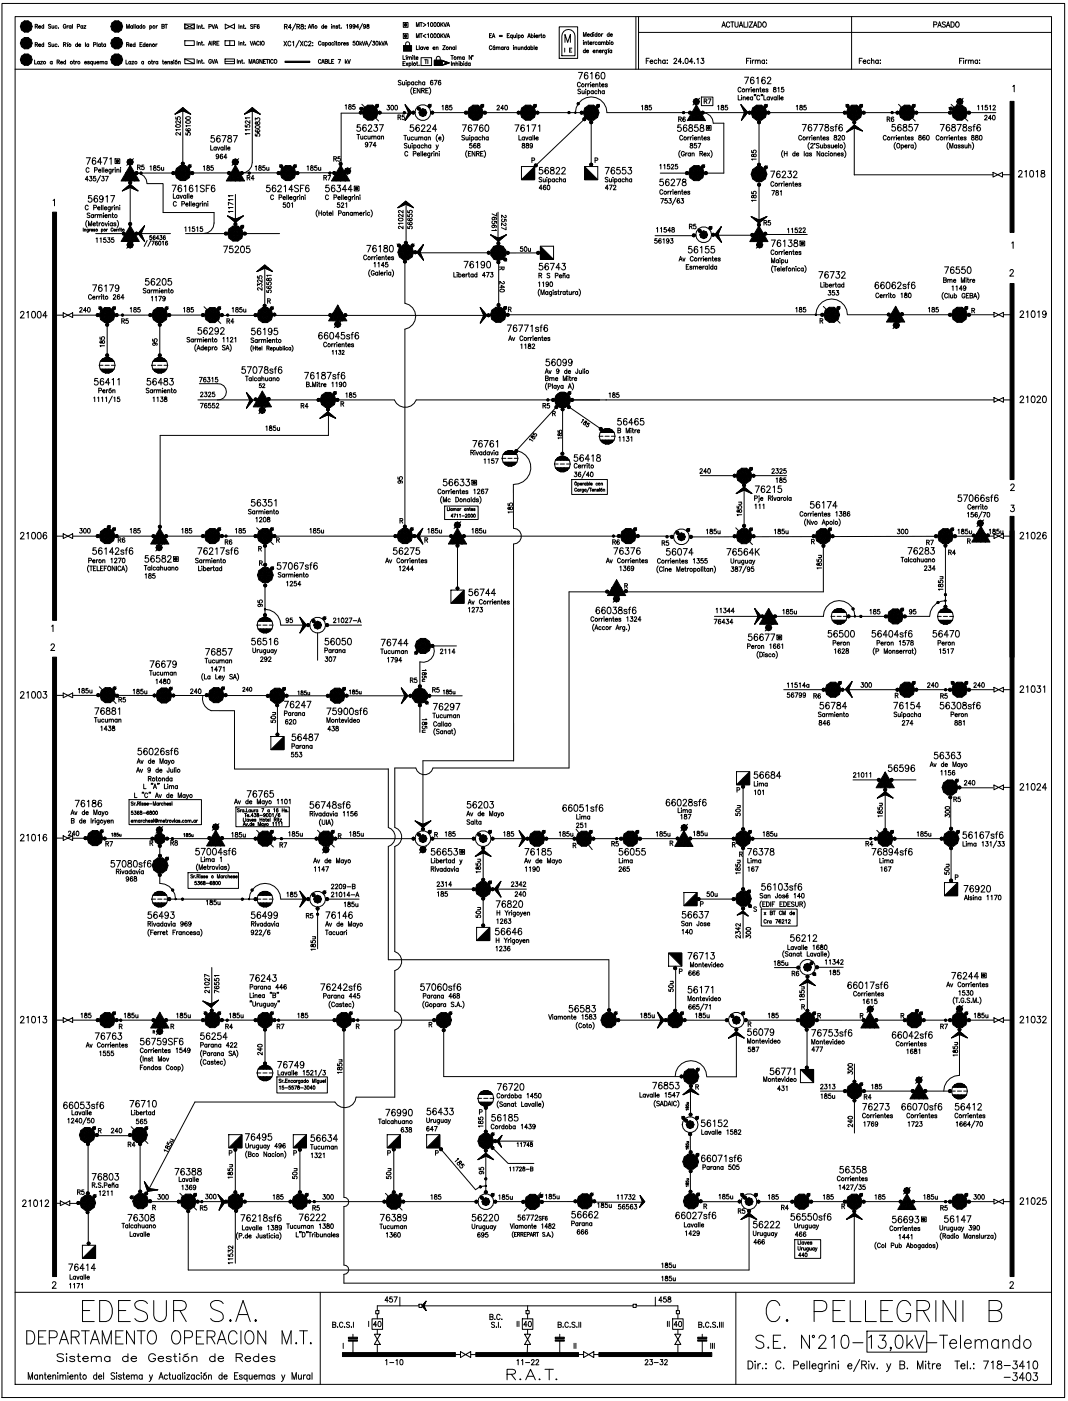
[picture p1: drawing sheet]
<svg xmlns="http://www.w3.org/2000/svg" width="226mm" height="297mm" viewBox="0 0 226 297" stroke-linecap="round" stroke-linejoin="round" font-family="sans-serif">
<g fill="none" stroke="#000" stroke-width=".21">
<path d="M.4 .7h225.3v295.6h-225.3zM3.2 3.5h219.7v290h-219.7zM3.2 14.7h219.7M7.3 12.7v.9h.5M7.5 9.4h.4v-.3l-.4-.1v.9M7.5 5.6l.4-.1v-.3h-.4v.8M7.7 9.4l.3 .5M7.7 5.6l.3 .4M8.2 9.6h.4v-.2a.25 .25 0 0 0-.4 0 .25 .25 0 0 0 .1 .4 .25 .25 0 0 0 .3 0M8.2 5.7h.4v-.2a.25 .25 0 0 0-.4 .1 .25 .25 0 0 0 .1 .3 .25 .25 0 0 0 .3 0M8.3 13.1a.25 .25 0 0 0-.3 0 .25 .25 0 0 0 0 .4 .25 .25 0 0 0 .3 0M8.3 13v.6"/>
<path d="M8.6 13h.4l-.4 .6h.4M9.3 9.4a.25 .25 0 0 0-.4 0 .25 .25 0 0 0 0 .4 .25 .25 0 0 0 .4 0M9.3 5.6a.25 .25 0 0 0-.4-.1 .25 .25 0 0 0 0 .4 .25 .25 0 0 0 .4 0M9.3 5.2v.8M9.3 9v.9M10.8 9.2l-.2-.2-.3 .2 .5 .4-.2 .3-.3-.1M10.8 5.3l-.2-.1-.3 .1 .5 .5-.2 .2-.3-.1M11 9.3l.1 .5 .3-.1M11 5.4l.1 .6 .3-.2M11.1 13.1a.25 .25 0 0 0-.4 0 .25 .25 0 0 0 0 .4 .25 .25 0 0 0 .4 0M11.1 13v.6M11.4 5.4v.6"/>
<path d="M11.4 9.3v.6M12.1 9.4a.25 .25 0 0 0-.4 0 .25 .25 0 0 0 0 .4 .25 .25 0 0 0 .4 0M12.1 5.6a.25 .25 0 0 0-.4-.1 .25 .25 0 0 0 0 .4 .25 .25 0 0 0 .4 0M12.1 13.1h.4l.1-.3-.5-.1v.9M12.4 13.1l.2 .5M12.4 9.8h.1M12.4 5.9h.1M12.8 13.3h.5l-.1-.2a.25 .25 0 0 0-.3 0 .25 .25 0 0 0 0 .4 .25 .25 0 0 0 .4 0M13.5 9.4h.4v-.3l-.4-.1v.9M13.7 9.4l.3 .5M13.9 13.1a.25 .25 0 0 0-.4 0 .25 .25 0 0 0 0 .4 .25 .25 0 0 0 .4 0M13.9 12.7v.9"/>
<path d="M14 5.4a.28 .28 0 0 0-.4-.2 .28 .28 0 0 0-.2 .3v.2a.27 .27 0 0 0 .3 .3 .27 .27 0 0 0 .3-.3h-.2M14.2 5.4v.6M14.3 9.4v.5M14.5 9l-.3 .2M14.5 5.4l-.3 .3M15.1 5.6a.25 .25 0 0 0-.4-.1 .25 .25 0 0 0 0 .4 .25 .25 0 0 0 .4 0M15.1 5.4v.6M15.4 5.2v.8M15.5 13h.3M15.7 12.7v.7l.1 .2M16.1 13v.6M16.3 13l-.2 .3"/>
<path d="M16.4 5.6h.4l.1-.4h-.5v.8M16.4 9.4a.25 .25 0 0 0-.3 0 .25 .25 0 0 0 0 .4 .25 .25 0 0 0 .3 0M16.4 9v.9M16.7 9.6h.4v-.2a.25 .25 0 0 0-.4 0 .25 .25 0 0 0 .1 .4 .25 .25 0 0 0 .3 0M17.5 5.6a.25 .25 0 0 0-.3-.1 .25 .25 0 0 0 0 .4 .25 .25 0 0 0 .3 0M17.5 5.4v.6M17.8 5.4h.4l-.4 .6h.4M17.9 13.3h.4v-.2a.25 .25 0 0 0-.3 0 .25 .25 0 0 0 0 .4 .25 .25 0 0 0 .3 0M18.1 9v.9M18.8 9.4a.25 .25 0 0 0-.4 0 .25 .25 0 0 0 0 .4 .25 .25 0 0 0 .4 0M18.8 9.3v.6M19 13.1h-.4v.1l.4 .3-.2 .1-.2-.1"/>
<path d="M19.6 13.1a.25 .25 0 0 0-.4 0 .25 .25 0 0 0 0 .4 .25 .25 0 0 0 .4 0M19.6 13v.9M19.8 9.5l.5-.1v-.3l-.5-.1v.9M19.9 13v.5l.4-.1M20.3 13v.6M20.5 13.3h.5l-.1-.2a.25 .25 0 0 0-.3 0 .25 .25 0 0 0 0 .4 .25 .25 0 0 0 .4 0M20.6 9v.9M21.2 13.2l.4-.1v.5M21.2 13v.6M21.3 9.4a.25 .25 0 0 0-.4 0 .25 .25 0 0 0 0 .4 .25 .25 0 0 0 .4 0M21.3 9.3v.6M21.5 9.3h.2"/>
<path d="M21.6 9v.7l.2 .2M21.6 13.2l.4-.1v.5M22.4 9.4a.25 .25 0 0 0-.4 0 .25 .25 0 0 0 0 .4 .25 .25 0 0 0 .4 0M22.4 9.3v.6M22.7 13.1a.25 .25 0 0 0-.4 0 .25 .25 0 0 0 0 .4 .25 .25 0 0 0 .4 0M22.7 13v.6M26.7 12.7v.9h.4M26.8 9.4h.5v-.3l-.5-.1v.9M26.8 6v-.8l.3 .8 .3-.8v.8M27.1 9.4l.2 .5M27.6 9.6h.4v-.2a.25 .25 0 0 0-.4 0 .25 .25 0 0 0 0 .4 .25 .25 0 0 0 .4 0M27.7 13.1a.25 .25 0 0 0-.3 0 .25 .25 0 0 0 0 .4 .25 .25 0 0 0 .3 0"/>
<path d="M27.7 13v.6M28 13h.4l-.4 .6h.4M28.1 5.6a.25 .25 0 0 0-.4-.1 .25 .25 0 0 0 0 .4 .25 .25 0 0 0 .4 0M28.1 5.4v.6M28.4 5.2v.8M28.6 9.4a.25 .25 0 0 0-.3 0 .25 .25 0 0 0 0 .4 .25 .25 0 0 0 .3 0M28.6 9v.9M28.7 5.2v.8M29.4 5.6a.25 .25 0 0 0-.4-.1 .25 .25 0 0 0 0 .4 .25 .25 0 0 0 .4 0M29.4 5.4v.6M29.7 9.4h.3M30 5.6a.25 .25 0 0 0-.3-.1 .25 .25 0 0 0 0 .4 .25 .25 0 0 0 .3 0"/>
<path d="M30 5.2v.8M30.1 9h-.4v.9h.4M30.4 13.1a.25 .25 0 0 0-.3 0 .25 .25 0 0 0 0 .4 .25 .25 0 0 0 .3 0M30.4 13v.6M30.7 9.4a.25 .25 0 0 0-.3 0 .25 .25 0 0 0 0 .4 .25 .25 0 0 0 .3 0M30.7 9v.9M31 9.6h.4v-.2a.25 .25 0 0 0-.3 0 .25 .25 0 0 0 0 .4 .25 .25 0 0 0 .3 0M31.7 9.5l.3-.1 .1 .5M31.7 9.3v.6M31.8 5.6a.25 .25 0 0 1 .3-.1 .25 .25 0 0 1 0 .4 .25 .25 0 0 1-.3 0M31.8 5.4v.9M32.1 13h.2"/>
<path d="M32.2 12.7v.7l.2 .2M32.6 13v.6M32.9 13l-.3 .3M33 9.3v.6M33.1 5.4v.6M33.3 9.3l-.3 .3M33.4 5.4l-.3 .3M33.5 13.1a.25 .25 0 0 0-.4 0 .25 .25 0 0 0 0 .4 .25 .25 0 0 0 .4 0M33.5 13v.6M34.3 5.6h.5v.2l-.1 .2h-.4v-.8h.5l-.1 .4M34.4 13h.3M34.5 12.7v.7l.2 .2"/>
<path d="M34.9 13.3h.4v-.2a.25 .25 0 0 0-.4 0 .25 .25 0 0 0 .1 .4 .25 .25 0 0 0 .3 0M35 5.2h.5M35.2 5.2v.8M35.6 13.2l.3-.1 .1 .5M35.6 13v.6M36.6 13.1l-.1-.1-.3 .1 .4 .2v.2h-.4M36.8 12.8h.1M36.9 13.1v.5M37.5 12.7l-.3 .2M37.8 13.2l.4-.1v.5M37.8 13v.6M39.2 5.1l1 .5-1 .5z"/>
<path d="M39.2 5.1h2v1h-2zM39.2 8.6h2v1h-2zM39.2 12.5h2v1h-2zM39.2 12.5l2 1M40.2 5.6l1-.5v1zM41.8 5.2v.9M41.8 8.7v.9M41.8 12.6v.8M42.1 5.7l.3-.2 .1 .6M42.1 9.2l.3-.1 .1 .5M42.1 13l.3-.1 .1 .5M42.1 5.5v.6"/>
<path d="M42.1 9v.6M42.1 12.9v.5M42.7 12.9h.2M42.7 5.5h.2M42.7 9h.2M42.8 5.2v.7l.2 .2M42.8 8.7v.7l.2 .2M42.8 12.6v.7l.2 .1M43.2 6h.1M43.2 9.5h.1M43.2 13.4h.1M44.2 9.6l.3-.9 .3 .9"/>
<path d="M44.3 5.7l.4-.1 .1-.3-.5-.1v.9M44.3 9.3h.4M44.8 12.8a.28 .28 0 0 0-.3-.2 .28 .28 0 0 0-.2 .3v.2a.27 .27 0 0 0 .2 .3 .27 .27 0 0 0 .3-.3h-.2M44.9 5.2l.3 .9 .3-.9M44.9 8.7v.9M44.9 12.6l.3 .8 .3-.8M45.2 9.1h.5v-.3l-.5-.1v.9M45.5 9.1l.2 .5M45.6 6.1l.3-.9 .3 .9M45.6 13.4l.3-.8 .3 .8M45.7 5.8h.3M45.7 13.2h.3"/>
<path d="M46 9.1h.3M46.4 8.7h-.4v.9h.4M47.7 8.6h2v1h-2zM47.7 12.5h2v1h-2zM47.7 13h2M47.8 5.1l1 .5-1 .5zM48.7 5.6l1-.5v1zM48.7 8.6v1M50.3 12.6v.8M50.6 13l.4-.1v.5M50.6 12.9v.5M50.6 5.2v.9"/>
<path d="M50.6 8.7v.9M50.9 9.2l.4-.1v.5M50.9 5.7l.4-.2v.6M50.9 5.5v.6M50.9 9v.6M51.2 12.9h.3M51.3 12.6v.7l.2 .1M51.5 5.5h.3M51.5 9h.3M51.6 8.7v.7l.2 .2M51.6 5.2v.7l.2 .2M51.7 13.4h.1"/>
<path d="M52.1 9.5h.1M52.1 6h.1M52.8 13.4v-.8l.3 .8 .3-.8v.8M53 8.7l.3 .9 .3-.9M53.6 13.4l.3-.8 .2 .8M53.6 5.3l-.2-.1-.3 .1 .5 .5-.2 .3-.3-.2M53.7 13.2h.3M53.7 9.6l.3-.9 .3 .9M53.8 9.3h.4M53.9 5.6h.3M54.3 5.2h-.4v.9M54.8 12.8a.28 .28 0 0 0-.3-.2 .28 .28 0 0 0-.2 .3v.2a.27 .27 0 0 0 .3 .3 .27 .27 0 0 0 .2-.3h-.2"/>
<path d="M54.9 8.9a.28 .28 0 0 0-.3-.2 .28 .28 0 0 0-.2 .4v.2a.28 .28 0 0 0 .2 .3 .28 .28 0 0 0 .3-.2M54.9 5.3a.38 .38 0 0 0-.4 .3 .38 .38 0 0 0 .4 .4 .25 .25 0 0 0 0-.4 .25 .25 0 0 0-.4 .2M55.2 8.7v.9M55.6 12.6v.8l-.5-.8v.8M55.6 8.8a.36 .36 0 0 1 .4 .4 .36 .36 0 0 1-.5 .3l-.1-.4zM55.9 13h.3M56.3 12.6h-.4v.8h.4M56.4 12.6h.5M56.7 12.6v.8M57.1 12.6v.8M57.9 12.8a.28 .28 0 0 0-.3-.2 .28 .28 0 0 0-.2 .3v.2a.27 .27 0 0 0 .2 .3 .27 .27 0 0 0 .3-.2M60.2 8.7l.6 1"/>
<path d="M60.3 5.6h.5l.1-.3-.6-.1v1M60.6 5.6l.3 .6M60.8 8.7l-.6 1M61.7 9a.32 .32 0 0 0-.4-.2 .32 .32 0 0 0-.3 .3v.3a.32 .32 0 0 0 .3 .3 .32 .32 0 0 0 .4-.2M61.8 5.8h-.7l.5-.6v1M62 8.9l.2-.2v1M62.7 5l-.8 1.5M62.9 5.6h.5l.1-.3-.6-.1v1M63.2 5.6l.3 .6M63.5 8.6l-.8 1.4M63.7 8.7l.6 1M63.9 5.2v.3a.39 .39 0 0 1 .4 .2 .39 .39 0 0 1 0 .4l-.3 .1a.32 .32 0 0 1-.2-.5 .32 .32 0 0 1 .4-.2l.1-.3z"/>
<path d="M64.3 8.7l-.6 1M64.7 5.5h.1M64.7 6.1h.1M65.1 9a.32 .32 0 0 0-.3-.2 .32 .32 0 0 0-.3 .3v.3a.32 .32 0 0 0 .3 .3 .32 .32 0 0 0 .3-.2M65.3 6l.3-.8 .3 .8M65.4 9l.2-.3 .3 .2-.5 .8h.6M65.5 5.7h.3M66.1 5.6l.4-.1v.5M66.1 5.5v.5M66.3 9.1h.1M66.3 9.6h.1M66.5 5.2l-.4 .1"/>
<path d="M68 12.8a.27 .27 0 0 0-.3-.2 .27 .27 0 0 0-.2 .3v.2a.28 .28 0 0 0 .2 .3 .28 .28 0 0 0 .3-.2M68.1 8.9a.27 .27 0 0 0-.4-.2 .27 .27 0 0 0-.2 .4v.2a.27 .27 0 0 0 .2 .3 .27 .27 0 0 0 .4-.2M68.2 13.4l.3-.8 .3 .8M68.3 13.2h.4M68.6 5.6a.25 .25 0 0 0-.3 0 .25 .25 0 0 0 0 .3 .25 .25 0 0 0 .3 0M68.6 5.2v.8M68.7 9.1a.25 .25 0 0 0-.4 0 .25 .25 0 0 0 0 .4 .25 .25 0 0 0 .4 0M68.7 9v.6M68.9 5.7h.4v-.2a.25 .25 0 0 0-.4 .1 .25 .25 0 0 0 0 .3 .25 .25 0 0 0 .4 0M68.9 13l.5 .1v.2l-.1 .1h-.4v-.8l.5 .1-.1 .3M69 9.1a.25 .25 0 0 1 .3 0 .25 .25 0 0 1 0 .4 .25 .25 0 0 1-.3 0M69 9v.9"/>
<path d="M69.7 12.6v.8h.4M70.1 9.1a.25 .25 0 0 0-.4 0 .25 .25 0 0 0 0 .4 .25 .25 0 0 0 .4 0M70.1 9v.6M70.3 5.2h.1M70.3 5.5v.5M70.3 13h.3M70.6 5.6l.3-.1 .1 .5M70.6 5.5v.5M70.7 9.1a.25 .25 0 0 0-.3 0 .25 .25 0 0 0 0 .4 .25 .25 0 0 0 .3 0M70.8 12.6h-.5v.8h.5M71 8.8h.1M71 9.1v.5"/>
<path d="M71.2 9h.3M71.3 8.7v.7l.2 .2M71.6 5.6l-.3-.1 .3 .4-.1 .1-.3-.1M71.7 12.6h.5l-.4 .8M71.8 5.5h.3M71.9 5.2v.7l.2 .1M72.3 5.9h.1M72.4 9v.6M72.7 9l-.3 .3M72.8 9.3h.5l-.1-.2a.25 .25 0 0 0-.3 0 .25 .25 0 0 0 0 .4 .25 .25 0 0 0 .4 0M73.2 12.6v.8M73.3 13.1l.3 .3"/>
<path d="M73.5 5.3l.2-.1v.8M73.6 12.9l-.4 .4M73.7 12.6l.3 .8 .3-.8M73.9 9.1h-.4v.1l.4 .3-.2 .1-.2-.1M74.6 5.5a.23 .23 0 0 1-.4 .1 .23 .23 0 0 1 0-.3 .23 .23 0 0 1 .3 0v.7l-.4-.1M75.3 8.7h-.4v.4a.27 .27 0 0 1 .4 0 .27 .27 0 0 1-.1 .4 .27 .27 0 0 1-.4-.1M75.3 5.5a.23 .23 0 0 1-.3 .1 .23 .23 0 0 1-.1-.3 .23 .23 0 0 1 .3 0v.7l-.4-.1M75.7 8.8a.38 .38 0 0 1 .3 .4 .38 .38 0 0 1-.3 .3l-.2-.3zM76.1 5.7h-.6l.4-.5v.8M76.3 8.7v.9M76.4 9.3l.3 .3M76.7 9l-.4 .4"/>
<path d="M76.8 8.7l.3 .9 .3-.9M76.9 5l-.7 1.3M77.4 9.6l.3-.9 .3 .9M77.5 5.5a.23 .23 0 0 1-.3 .1 .23 .23 0 0 1-.1-.3 .23 .23 0 0 1 .4 0l-.1 .7-.3-.1M77.6 9.3h.3M77.8 5.2v.2a.43 .43 0 0 1 .4 .6h-.3a.27 .27 0 0 1-.1-.3 .27 .27 0 0 1 .3-.2l.1-.3zM78.8 8.6l-.7 1.3M79 8.7h.4l-.2 .4a.26 .26 0 0 1 .2 .4 .26 .26 0 0 1-.4-.1M79.8 8.8a.38 .38 0 0 1 .4 .4 .38 .38 0 0 1-.4 .3zM80.4 8.7v.9M80.6 9.3l.2 .3M80.8 9l-.4 .4"/>
<path d="M80.9 8.7l.3 .9 .3-.9M81.6 9.6l.3-.9 .2 .9M81.7 9.3h.3M85 17.2l-.2-.2-.4 .2 .1 .2 .5 .2v.3l-.2 .1-.4-.1M85.3 17.4l.1 .6h.2l.2-.2M85.4 11.8v.8h.5M85.4 13.5h.3M85.5 4.8h1v1h-1zM85.5 7.1h1v1h-1zM85.6 9.7h1.6v1.1h-1.6zM85.8 17.4v.6M85.9 13.1h-.5v.8h.5"/>
<path d="M86 9.7l.1-.7 .2-.1 .5 .1v.7M86.1 13.3l.4 .6M86.1 17.1h.1M86.1 17.4v.6M86.2 12.1v.5M86.3 11.8l-.3 .1M86.4 12.2l.4-.1v.5M86.4 12.1v.5M86.4 17.5a.29 .29 0 0 1 .5 0 .29 .29 0 0 1 0 .4 .29 .29 0 0 1-.5 0M86.4 17.4v.9M86.5 13.3l-.4 .6M86.7 13.5a.25 .25 0 0 1 .4-.1 .25 .25 0 0 1 0 .4 .25 .25 0 0 1-.4 0"/>
<path d="M86.7 13.3v.9M86.8 12.2l.4-.1v.5M87.4 18.5a1.08 1.08 0 0 0 0 1.5M87.4 13.1v.8M87.5 11.8h.1M87.5 12.1v.5M87.7 19.2h.3M87.7 17.5a.29 .29 0 0 0-.4 0 .29 .29 0 0 0 0 .4 .29 .29 0 0 0 .4 0M87.7 17.4v.6M87.7 12.1h.3M87.8 11.8v.6l.2 .2M88.2 12.3h.4v-.2a.25 .25 0 0 0-.4 .1 .25 .25 0 0 0 .1 .3 .25 .25 0 0 0 .3 0"/>
<path d="M88.2 18.7h-.5v1h.5M88.3 9.7v.8h.4M88.3 5.6v-.8l.3 .8 .3-.8v.8M88.3 8v-.9l.3 .9 .3-.9v.9M88.3 13.3h.3M88.4 13.1v.6l.2 .2M88.5 17.5a.29 .29 0 0 0-.4 0 .29 .29 0 0 0 0 .4 .29 .29 0 0 0 .4 0M88.8 17.5l.2-.1h.2l.1 .6M88.8 17v1M88.8 13.8h.1M88.9 9.7v.8M89 4.8h.5"/>
<path d="M89 7.1h.5M89.1 18.7v1l-.6-1v1M89.3 12.2h2.2v1.7h-2.2zM89.3 4.8v.8M89.3 7.1v.9M89.4 19.2l.5-.1v-.3l-.5-.1v1M89.6 10.1a.25 .25 0 0 0-.4 0 .25 .25 0 0 0 0 .3 .25 .25 0 0 0 .4 0M89.6 10v.5M89.7 19.2l.3 .5M89.7 4.9l.6 .4-.6 .3M89.8 10l.2 .5 .2-.5M90 12.7h.5"/>
<path d="M90 17.5a.29 .29 0 0 0-.4 0 .29 .29 0 0 0 0 .4 .29 .29 0 0 0 .4 0M90 17.4v.6M90.3 19.2h.3M90.3 12.7v.8M90.3 7.3l-.6 .3 .6 .4M90.4 10.2h.4a.22 .22 0 0 0-.2-.3 .22 .22 0 0 0-.2 .3l.2 .3 .2-.1M90.6 4.9l.2-.1v.8M90.6 7.3l.2-.2v.9M90.7 12.7v.8M90.8 18.7h-.5v1h.5M91 18.5a1.08 1.08 0 0 1 0 1.5M91.4 4.8a.38 .38 0 0 1 .4 .4 .38 .38 0 0 1-.4 .4z"/>
<path d="M91.4 7.2a.38 .38 0 0 1 .4 .4 .38 .38 0 0 1-.4 .3zM91.8 17.2l-.1-.1a.48 .48 0 0 0-.5 .3 .48 .48 0 0 0 .3 .6 .28 .28 0 0 0 .3-.2 .28 .28 0 0 0-.2-.4 .28 .28 0 0 0-.3 .3M91.8 10.2h.4a.22 .22 0 0 0-.2-.3 .22 .22 0 0 0-.2 .3l.2 .3 .2-.1M92.1 17h.5l-.4 1M92.1 4.8a.38 .38 0 0 1 .4 .4 .38 .38 0 0 1-.4 .4l-.1-.3zM92.1 7.2a.38 .38 0 0 1 .4 .4 .38 .38 0 0 1-.4 .3l-.1-.3zM92.1 12.8h1.7v1.1h-1.7zM92.5 10.1l.3-.1 .1 .5M92.5 10v.5M92.5 12.8l.1-.7 .2-.1 .5 .1v.7M92.8 4.8a.38 .38 0 0 1 .4 .4 .38 .38 0 0 1-.4 .4l-.1-.3zM92.8 7.2a.38 .38 0 0 1 .4 .4 .38 .38 0 0 1-.4 .3l-.1-.3z"/>
<path d="M93.4 17.2v-.1a.48 .48 0 0 0-.5 .3 .48 .48 0 0 0 .3 .6 .28 .28 0 0 0 .3-.2 .28 .28 0 0 0-.2-.4 .28 .28 0 0 0-.4 .3M93.4 4.8v.8M93.4 7.1v.9M93.6 5.1l.3 .5M93.6 7.5l.3 .5M93.9 9.7h.5l-.5 .8h.5M93.9 4.8l-.5 .5M93.9 7.1l-.5 .6M94 12.9l1.2 .4-1.2 .5 .6-.5zM94.1 4.8l.3 .8 .3-.8M94.1 7.1l.3 .9 .3-.9M94.7 5.6l.3-.8 .3 .8"/>
<path d="M94.7 8l.3-.9 .3 .9M94.8 5.3h.4M94.8 7.7h.4M95.3 10.1l.4-.1v.5M95.3 10v.5M95.6 11.8h.5M95.7 13.1v.8M95.8 11.8v.8M96 13.5l.4-.1v.5M96 13.3v.6M96.4 10.1a.25 .25 0 0 0-.4 0 .25 .25 0 0 0 0 .3 .25 .25 0 0 0 .4 0M96.4 10v.5"/>
<path d="M96.7 13.5l.3-.1 .1 .5M96.7 9.7v.8M96.7 13.1v.8M97 12.2l.3-.1 .1 .5M97 12.1v.5M97.3 13.1h.1M97.4 12.2l.3-.1v.5M97.4 13.4v.5M97.6 13.5a.25 .25 0 0 1 .4-.1 .25 .25 0 0 1 0 .4 .25 .25 0 0 1-.4 0M97.6 13.1v.8M98.3 13.1h.1M98.3 13.4v.5"/>
<path d="M98.4 12.2a.24 .24 0 0 0-.3 0 .24 .24 0 0 0 0 .3 .24 .24 0 0 0 .3 0M98.4 12.1v.5M99 13.5a.25 .25 0 0 0-.4-.1 .25 .25 0 0 0 0 .4 .25 .25 0 0 0 .4 0M99 13.1v.8M99.7 13.5a.25 .25 0 0 0-.4-.1 .25 .25 0 0 0 0 .4 .25 .25 0 0 0 .4 0M99.7 13.3v.6M100 11.8v.8l-.5-.8v.8M103.8 7.5h.3M104.2 7.2h-.4v.8h.4M104.3 9.9a.28 .28 0 0 0-.3-.2 .28 .28 0 0 0-.3 .3v.2a.28 .28 0 0 0 .3 .3 .28 .28 0 0 0 .3-.2M104.4 8l.2-.8 .3 .8M104.5 7.7h.3"/>
<path d="M104.9 9.7l-.3 .1M104.9 10.1a.25 .25 0 0 0-.3 0 .25 .25 0 0 0 0 .3 .25 .25 0 0 0 .3 0M104.9 10v.5M105.2 10.1l.4-.1v.5M105.2 10v.5M105.6 10.1l.4-.1v.5M105.9 7.5h.6M105.9 7.7h.6M106.7 10.1a.25 .25 0 0 0-.4 0 .25 .25 0 0 0 0 .3 .25 .25 0 0 0 .4 0M106.7 10v.5M107 10v.5M107.3 10l-.3 .2"/>
<path d="M107.5 7.5h.3M107.8 10.1a.25 .25 0 0 0-.3 0 .25 .25 0 0 0 0 .3 .25 .25 0 0 0 .3 0M107.8 10v.5M108 7.2h-.5v.8h.5M108.6 7.5a.25 .25 0 0 0-.3 0 .25 .25 0 0 0 0 .4 .25 .25 0 0 0 .3 0M108.6 7.4v.9M108.8 9.7h.1M108.9 10v.5M108.9 7.4v.5l.4-.1M109.2 10.1l.3-.1 .1 .5M109.2 10v.5M109.3 7.4v.6"/>
<path d="M109.6 7.2h.1M109.6 7.5v.5M109.8 10l.1 .5 .3-.1M109.9 7.5a.25 .25 0 0 1 .3 0 .25 .25 0 0 1 0 .4 .25 .25 0 0 1-.3 0M109.9 7.4v.9M110.2 10v.5M110.5 10.1l.4-.1v.5M110.5 10v.5M111.6 10.1a.25 .25 0 0 0-.4 0 .25 .25 0 0 0 0 .3 .25 .25 0 0 0 .4 0M111.6 9.7v.8M111.9 8l.3-.8 .3 .8M112 7.7h.3"/>
<path d="M112.3 10.1a.25 .25 0 0 0-.4 0 .25 .25 0 0 0 0 .3 .25 .25 0 0 0 .4 0M112.3 10v.5M112.6 10.1a.25 .25 0 0 1 .3 0 .25 .25 0 0 1 0 .3 .25 .25 0 0 1-.3 0M112.6 9.7v.8M112.6 7.5a.24 .24 0 0 1 .4 0 .24 .24 0 0 1 0 .4 .24 .24 0 0 1-.4 0M112.6 7.2v.8M113.2 9.7v.8M113.3 7.2h.1M113.3 7.5v.5M113.5 10.2h.4v-.2a.25 .25 0 0 0-.4 .1 .25 .25 0 0 0 .1 .3 .25 .25 0 0 0 .3 0M113.6 7.7h.4v-.2a.25 .25 0 0 0-.4 .1 .25 .25 0 0 0 .1 .3 .25 .25 0 0 0 .3 0M114.2 7.4v.6"/>
<path d="M114.5 7.4l-.3 .3M114.6 7.4h.3M114.7 7.2v.6l.2 .2M118.6 5.7h3.9v6.7h-3.9zM119.5 6.7a1.39 1.39 0 0 1 1.5-.4 1.39 1.39 0 0 1 .9 1.3v4.2h-2.8v-4.2zM119.7 10.2v.8M119.8 9v-1.7l.6 1.7 .5-1.7v1.7M120.8 10.6h.2M121.2 10.2h-.4v.8h.4M122.6 15.3h.9l-.6 1.4M123 17.7a.32 .32 0 0 0-.3-.3 .32 .32 0 0 0-.3 .4v.2a.32 .32 0 0 0 .3 .4 .32 .32 0 0 0 .3-.2M123.1 19l-.2-.1-.4 .1 .1 .3 .5 .2v.2l-.2 .2-.4-.2"/>
<path d="M123.4 19.2v.6l.2 .1 .3-.2M123.7 8.7h.1M123.7 7.7v-.8l.3 .8 .3-.8v.8M123.7 8.9v.6M123.9 19.2v.7M124 9.1l.3-.2 .1 .6M124 8.9v.6M124.1 10.7a.25 .25 0 0 0-.4 0 .25 .25 0 0 0 0 .4 .25 .25 0 0 0 .4 0M124.1 10.3v.9M124.1 17.8v.6M124.1 18.9h.1M124.2 19.3v.6"/>
<path d="M124.3 10.9h.5a.22 .22 0 0 0-.2-.3 .22 .22 0 0 0-.3 .3l.2 .3 .3-.1M124.5 17.8l-.4 .2M124.5 7.4h.5l-.1-.2a.25 .25 0 0 0-.3 .1 .25 .25 0 0 0 0 .3 .25 .25 0 0 0 .4 0M124.5 19.4a.29 .29 0 0 1 .4-.1 .29 .29 0 0 1 0 .5 .29 .29 0 0 1-.4-.1M124.5 19.2v1M124.6 8.9h.2M124.6 15.5l-.1-.1a.39 .39 0 0 0-.5 .2v.9a.39 .39 0 0 0 .6 .1 .39 .39 0 0 0-.2-.6 .39 .39 0 0 0-.5 .3M124.7 17.8v.6M124.7 8.6v.7l.2 .2M125 17.8l-.3 .2M125.1 9.1h.4v-.1a.25 .25 0 0 0-.4 0 .25 .25 0 0 0 0 .4 .25 .25 0 0 0 .4-.1M125.2 15.6l.3-.3v1.4"/>
<path d="M125.2 17.5h.1M125.2 17.8v.6M125.5 18h.5a.25 .25 0 0 0-.2-.2 .25 .25 0 0 0-.3 .2l.2 .4 .3-.1M125.6 7.3a.25 .25 0 0 0-.4 0 .25 .25 0 0 0 0 .3 .25 .25 0 0 0 .4 0M125.6 6.9v.8M125.7 10.9h.5a.22 .22 0 0 0-.2-.3 .22 .22 0 0 0-.3 .3l.2 .3 .3-.1M125.7 8.9v.6M125.8 19.4a.29 .29 0 0 0-.4-.1 .29 .29 0 0 0 0 .5 .29 .29 0 0 0 .4-.1M125.8 19.2v.7M125.8 6.9h.1M125.9 7.2v.5M126 8.9l-.3 .2"/>
<path d="M126.3 18l.2-.2h.2l.1 .6M126.3 17.8v.6M126.4 10.8l.4-.1v.5M126.4 10.6v.6M126.6 7.3a.25 .25 0 0 0-.4 0 .25 .25 0 0 0 0 .3 .25 .25 0 0 0 .4 0M126.6 6.9v.8M126.6 19.4a.29 .29 0 0 0-.4-.1 .29 .29 0 0 0 0 .5 .29 .29 0 0 0 .4-.1M126.6 9a.25 .25 0 0 0-.4 0 .25 .25 0 0 0 0 .4 .25 .25 0 0 0 .4-.1M126.9 19.4l.2-.2 .2 .1v.6M126.9 18.9v1M127 15.5l-.1-.1a.39 .39 0 0 0-.6 .2v.9a.39 .39 0 0 0 .7 .1 .39 .39 0 0 0-.2-.6 .39 .39 0 0 0-.5 .3M127 17.8h.3"/>
<path d="M127.1 10.9h.4a.22 .22 0 0 0-.2-.3 .22 .22 0 0 0-.2 .3l.1 .3 .3-.1M127.1 17.4v.8l.2 .2M127.2 9a.25 .25 0 0 0-.3 0 .25 .25 0 0 0 0 .4 .25 .25 0 0 0 .3-.1M127.2 8.9v.6M127.5 9.1l.4-.2v.6M127.5 7.2v.5M127.5 8.9v.6M127.6 18h.5a.25 .25 0 0 0-.3-.2 .25 .25 0 0 0-.2 .2l.2 .4 .3-.1M127.6 15.4a.39 .39 0 0 1 .6 .2l.1 .3a.6 .6 0 0 1-.5 .8 .95 .95 0 0 1-.2-1.3zM127.7 10.6v.6M127.8 7.2l-.3 .2M127.9 9.1l.4-.2v.6"/>
<path d="M128 10.6l-.3 .3M128.1 19.4a.29 .29 0 0 0-.4-.1 .29 .29 0 0 0 0 .5 .29 .29 0 0 0 .4-.1M128.1 19.2v.7M128.6 9a.25 .25 0 0 1 .4 0 .25 .25 0 0 1 0 .4 .25 .25 0 0 1-.4-.1M128.6 10.6v.8h-.3M128.6 10.7a.25 .25 0 0 0-.4 0 .25 .25 0 0 0 0 .4 .25 .25 0 0 0 .4 0M128.6 8.6v.9M128.8 17.9l-.4-.1v.2l.4 .3-.2 .1-.3-.1M129 10.7v.5M129.1 7.3a.25 .25 0 0 0-.3 0 .25 .25 0 0 0 0 .3 .25 .25 0 0 0 .3 0M129.1 6.9v.8M129.1 10.3l-.2 .2"/>
<path d="M129.3 8.7h.1M129.3 8.9v.6M129.4 7.4h.4v-.2a.25 .25 0 0 0-.4 .1 .25 .25 0 0 0 .1 .3 .25 .25 0 0 0 .3 0M129.7 10.7a.25 .25 0 0 0-.4 0 .25 .25 0 0 0 0 .4 .25 .25 0 0 0 .4 0M129.7 10.6v.6M134.8 3.5v11.2M135.4 3.5v11.2M135.4 6.9h87.5M137 12.9h.4M137.6 12.4h-.6v1.1M137.8 13h.6a.29 .29 0 0 0-.3-.3 .29 .29 0 0 0-.3 .3l.3 .5 .3-.2M139.3 12.9a.33 .33 0 0 0-.5 0 .33 .33 0 0 0 0 .4 .33 .33 0 0 0 .5 0"/>
<path d="M139.6 12.9l.2-.2 .3 .1v.7M139.6 12.4v1.1M141 12.9a.33 .33 0 0 0-.5 0 .33 .33 0 0 0 0 .4 .33 .33 0 0 0 .5 0M141 12.7v.8M141.5 12.7v.1zM141.5 13.4h.1M142.9 12.6l.2-.2 .4 .2-.7 .9h.7M144.5 13.1h-.7l.5-.7v1.1M144.8 13.4h.1M145.4 12.4h.1a.6 .6 0 0 1 .4 .5 .6 .6 0 0 1-.4 .6l-.3-.5zM146.9 13.1h-.7l.5-.7v1.1M147.2 13.4h.1"/>
<path d="M147.8 12.6l.2-.2v1.1M148.7 12.4h.5l-.3 .4a.35 .35 0 0 1 .3 .5 .35 .35 0 0 1-.6 0M153 5.8l.4-1.2 .4 1.2M153.2 5.4h.5M154.7 4.9a.37 .37 0 0 0-.4-.3 .37 .37 0 0 0-.3 .5v.2a.37 .37 0 0 0 .3 .5 .37 .37 0 0 0 .4-.3M154.9 4.6h.7M155.2 4.6v1.2M155.8 4.6v.8l.3 .4 .3-.2 .1-1M156.7 5.8l.4-1.2 .4 1.2M156.9 5.4h.4M157.1 18.8a.32 .32 0 0 0-.4-.3 .32 .32 0 0 0-.2 .4v.2a.32 .32 0 0 0 .2 .4 .32 .32 0 0 0 .4-.2M157.7 4.6v1.2h.6"/>
<path d="M157.9 16.4h.8l-.6 1.4M158.2 18.8v.7M158.3 12.9h.3M158.5 18.8l-.3 .3M158.5 4.6v1.2M158.7 18.8v.7M158.9 4.6h.6l-.6 1.2h.6M158.9 12.4h-.6v1.1M159.1 18.8l-.4 .3M159.1 12.4h.1M159.1 12.8v.7M159.2 18.6h.1"/>
<path d="M159.3 18.9v.6M159.5 12.7v.8M159.6 19.1h.5a.25 .25 0 0 0-.3-.3 .25 .25 0 0 0-.2 .3l.2 .4 .3-.1M159.7 5.8l.4-1.2 .4 1.2M159.8 16.6l-.3-.2a.78 .78 0 0 0-.4 .7 .78 .78 0 0 0 .4 .7 .41 .41 0 0 0 .4-.4 .41 .41 0 0 0-.4-.5 .41 .41 0 0 0-.4 .4M159.9 5.4h.5M159.9 12.7l-.3 .1-.1 .2M160.1 12.9l.3-.2 .2 .1 .1 .7M160.1 12.7v.8M160.4 19l.2-.2 .2 .1v.6M160.4 18.8v.7M160.4 16.6l.3-.2v1.4"/>
<path d="M160.7 12.9l.2-.2 .2 .1 .1 .7M160.7 4.6a.57 .57 0 0 1 .7 .6 .57 .57 0 0 1-.7 .6zM161.1 18.8h.3M161.2 18.5v.8l.2 .2M161.6 19.1h.5a.25 .25 0 0 0-.2-.3 .25 .25 0 0 0-.3 .3l.2 .4 .3-.1M161.9 4.7a.51 .51 0 0 1 .6 .5 .51 .51 0 0 1-.6 .5l-.2-.4zM162.1 12.9a.33 .33 0 0 0-.5 0 .33 .33 0 0 0 0 .4 .33 .33 0 0 0 .5 0M162.1 12.7v.8M162.2 16.6v-.2a.39 .39 0 0 0-.6 .2v1a.39 .39 0 0 0 .6 0 .39 .39 0 0 0-.2-.6 .39 .39 0 0 0-.5 .3M162.5 12.7v.1zM162.5 13.4h.1M162.7 16.7l.2-.3h.4l.1 .2-.2 .5-.6 .7h.9"/>
<path d="M162.8 19l-.4-.1v.2l.4 .3-.1 .1-.3-.1M164 18.6v.2a.39 .39 0 0 1 .5 .2 .39 .39 0 0 1 0 .4l-.2 .1a.32 .32 0 0 1-.4-.3 .32 .32 0 0 1 .5-.3l.1-.3zM164.9 18.7l.2-.2v1M166.1 18.5h-.4v.4a.32 .32 0 0 1 .4 0 .32 .32 0 0 1 0 .5 .32 .32 0 0 1-.5-.1M180.5 3.5v11.2M182.2 12.9h.4M182.8 12.4h-.6v1.1M183 13h.6l-.1-.2a.33 .33 0 0 0-.4 .1 .33 .33 0 0 0 0 .5 .33 .33 0 0 0 .5-.1M184.4 12.9a.33 .33 0 0 0-.4 0 .33 .33 0 0 0 0 .4 .33 .33 0 0 0 .4 0M184.8 12.9l.2-.2 .2 .1 .1 .7M184.8 12.4v1.1M186.2 12.9a.33 .33 0 0 0-.5 0 .33 .33 0 0 0 0 .4 .33 .33 0 0 0 .5 0"/>
<path d="M186.2 12.7v.8M186.6 12.7v.1zM186.6 13.4h.1M198 5.2h.5l.1-.4-.6-.2v1.2M198.8 5.8l.4-1.2 .4 1.2M199 5.4h.4M200.4 4.8l-.2-.2-.4 .2 .1 .3 .5 .3-.2 .4-.4-.2M200.6 5.8l.4-1.2 .4 1.2M200.8 5.4h.4M201.6 4.6a.57 .57 0 0 1 .7 .6 .57 .57 0 0 1-.7 .6zM202.8 4.7a.51 .51 0 0 1 .6 .5 .51 .51 0 0 1-.6 .5l-.2-.4zM203.4 12.9h.4"/>
<path d="M204.1 12.4h-.7v1.1M204.2 12.4h.1M204.3 12.8v.7M204.7 12.7v.8M205.1 12.7l-.3 .1-.1 .2M205.3 12.9l.2-.2 .3 .1v.7M205.3 12.7v.8M205.8 12.9l.3-.2 .2 .1 .1 .7M207.3 12.9a.33 .33 0 0 0-.5 0 .33 .33 0 0 0 0 .4 .33 .33 0 0 0 .5 0M207.3 12.7v.8M207.7 12.7v.1zM207.7 13.4h.1"/>
<path d="M214.7 18.3l.3-.2v1.4M18.3 33.4h.8l-.6 1.4M18.7 38h-.6l.4-.6v1M18.9 35.8a.32 .32 0 0 0-.4-.2 .32 .32 0 0 0-.3 .3v.3a.32 .32 0 0 0 .3 .3 .32 .32 0 0 0 .4-.2M19 37.4h.5l-.3 .4a.31 .31 0 0 1 .3 .4 .31 .31 0 0 1-.6 0M20 36.1l.5-.1 .1-.4h-.6v.9M20.3 37.4h-.5v.4a.32 .32 0 0 1 .5 0 .32 .32 0 0 1-.1 .5 .32 .32 0 0 1-.4-.1M20.3 33.6l-.1-.1a.39 .39 0 0 0-.6 .2v.9a.39 .39 0 0 0 .6 .1 .39 .39 0 0 0-.1-.6 .39 .39 0 0 0-.5 .3M20.9 36.2h.5a.25 .25 0 0 0-.3-.3 .25 .25 0 0 0-.2 .3l.2 .3 .3-.1M21.3 37.2l-.7 1.5M21.6 34.4h-.9l.6-1v1.4M21.6 37.4h.5l-.3 .4a.31 .31 0 0 1 .3 .4 .31 .31 0 0 1-.6 0"/>
<path d="M21.7 35.6v.9M21.9 33.4h.8l-.6 1.4M22 35.6v.9M22.3 36.2h.5a.25 .25 0 0 0-.2-.3 .25 .25 0 0 0-.3 .3l.2 .3 .3-.1M22.4 37.4h.5l-.4 1M23.3 33.7l.3-.3v1.4M23.6 35.9l-.1 .9h-.3M23.6 36a.29 .29 0 0 0-.5 0 .29 .29 0 0 0 0 .4 .29 .29 0 0 0 .5 0M23.9 35.9v.6M24.2 35.9l-.3 .3M24.4 33.7h1v1h-1zM24.4 35.6h.1"/>
<path d="M24.4 35.9v.6M24.8 36.1l.2-.2h.2v.6M24.8 35.9v.6M25.5 35.6h.1M25.6 35.9v.6M28.3 33.6l-1.4 1.5M28.9 36.7a2.23 2.23 0 0 1 2.3 2.2h3.4v6.2h10.8v2.2a2.23 2.23 0 0 1-2.2 2.2M29.2 35.5l.5-.1v-.3l-.5-.1v1M29.5 35.5l.2 .5M30.5 35h-.4l-.1 .4a.32 .32 0 0 1 .5 0 .32 .32 0 0 1 0 .5 .32 .32 0 0 1-.5-.1M31.8 35.3l.2-.2v1M32.6 35.2v.3a.39 .39 0 0 1 .4 .1 .39 .39 0 0 1 0 .5h-.1a.32 .32 0 0 1-.4-.3 .32 .32 0 0 1 .4-.3l.1-.3z"/>
<path d="M33.9 35.1h-.5v.5a.32 .32 0 0 1 .5 0 .32 .32 0 0 1-.1 .4 .32 .32 0 0 1-.4-.1M34.2 35.5l.1 .6h.2l.2-.2M34.7 35.5v.6M36.5 39.3h.8l-.6 1.4M37.1 24.2l1.7-1.4 1.6 1.4-1.6-.7zM37.3 24.8v.4l.4 .1a.32 .32 0 0 1 0-.5 .32 .32 0 0 1 .5 .1 .32 .32 0 0 1-.1 .4M37.3 26.5a.48 .48 0 0 1 .6-.2 .48 .48 0 0 1 .3 .6 .48 .48 0 0 1-.6 .2 .48 .48 0 0 1-.3-.6zM38.2 28.1v.6l-.7-.6-.2 .4 .2 .1M38.2 27.5h-.9l.2 .2M38.2 25.6v.6l-.7-.6-.2 .4 .2 .1M38.5 39.5l-.1-.2a.39 .39 0 0 0-.6 .2v1a.39 .39 0 0 0 .6 0 .39 .39 0 0 0-.1-.6 .39 .39 0 0 0-.5 .3M38.8 23.4v11.6"/>
<path d="M39.1 39.5l.3-.2v1.4M39.4 28.2v.4h.4a.32 .32 0 0 1 0-.4 .32 .32 0 0 1 .5 0 .32 .32 0 0 1-.1 .5M39.4 25.7a.48 .48 0 0 1 .6-.2 .48 .48 0 0 1 .3 .5 .48 .48 0 0 1-.6 .2 .48 .48 0 0 1-.3-.5zM39.4 24.9a.48 .48 0 0 1 .6-.2 .48 .48 0 0 1 .3 .5 .48 .48 0 0 1-.6 .2 .48 .48 0 0 1-.3-.5zM39.5 27.3h-.1a.48 .48 0 0 0 .4 .6 .48 .48 0 0 0 .6-.4 .29 .29 0 0 0-.3-.3 .29 .29 0 0 0-.3 .3 .29 .29 0 0 0 .2 .3M40.4 26.7h-1l.2 .2M40.5 34.9l-.6 .6M40.9 39.5l-.1-.2a.39 .39 0 0 0-.6 .2v1a.39 .39 0 0 0 .6 0 .39 .39 0 0 0-.1-.6 .39 .39 0 0 0-.6 .3M41.5 39.5l.3-.2v1.4M43.1 35.3l.2-.2v1M43.3 39.5l-.3-.2-.5 .2 .1 .3 .7 .5v.2l-.3 .2-.5-.2M43.7 39.9h.5"/>
<path d="M43.9 35.2v.3a.39 .39 0 0 1 .4 .1 .39 .39 0 0 1 0 .5h-.1a.32 .32 0 0 1-.4-.3 .32 .32 0 0 1 .5-.3v-.3zM44.5 39.3h-.8v1.4M44.7 30.9v.9h.5M45.2 35.1h-.4l-.1 .5a.32 .32 0 0 1 .5 0 .32 .32 0 0 1-.1 .4 .32 .32 0 0 1-.4-.1M45.4 28.7h-.6l-.1 .6a.45 .45 0 0 1 .7 .1 .45 .45 0 0 1-.1 .6 .45 .45 0 0 1-.6-.1M45.5 39.5v-.2a.39 .39 0 0 0-.6 .2v1a.39 .39 0 0 0 .6 0 .39 .39 0 0 0-.2-.6 .39 .39 0 0 0-.5 .3M45.8 31.3a.29 .29 0 0 0-.4 0 .29 .29 0 0 0 0 .4 .29 .29 0 0 0 .4 0M45.8 31.2v.6M46.1 31.2l.2 .6 .3-.6M46.4 33a.28 .28 0 0 1-.4 .2 .28 .28 0 0 1-.1-.4 .28 .28 0 0 1 .4 0l-.1 .8-.4-.1M46.7 28.9l-.1-.1a.39 .39 0 0 0-.6 .2v.9a.39 .39 0 0 0 .6 .1 .39 .39 0 0 0-.1-.6 .39 .39 0 0 0-.6 .3M47.1 28.7h.8l-.6 1.4"/>
<path d="M47.2 32.8l-.1-.1a.48 .48 0 0 0-.5 .4 .48 .48 0 0 0 .3 .6 .29 .29 0 0 0 .4-.3 .29 .29 0 0 0-.3-.3 .29 .29 0 0 0-.3 .2M47.3 31.3a.29 .29 0 0 0-.4 0 .29 .29 0 0 0 0 .4 .29 .29 0 0 0 .4 0M47.3 31.2v.6M47.6 30.9v.9M48 30.9v.9M48.1 33.3h-.6l.4-.6v1M48.3 31.5h.5l-.1-.2a.29 .29 0 0 0-.4 0 .29 .29 0 0 0 .1 .4 .29 .29 0 0 0 .4 0M48.4 28.8v.4a.56 .56 0 0 1 .6 .2 .56 .56 0 0 1 0 .7h-.4a.46 .46 0 0 1-.3-.5 .46 .46 0 0 1 .6-.3l.1-.2v-.3zM49.5 28.7h.8l-.6 1.4M50.6 33.6l-1.4 1.5M51.8 24.2l1.7-1.4 1.7 1.4-1.7-.7zM52 26.5v.4l.4 .1a.32 .32 0 0 1 0-.5 .32 .32 0 0 1 .5 0 .32 .32 0 0 1-.1 .5"/>
<path d="M52.4 37.7l.5-.1v-.3l-.5-.1v1M52.7 37.7l.3 .5M53 28.3h-1l.2 .2M53 27.5h-1l.2 .2M53 25.6v.6l-.8-.6-.2 .4 .2 .1M53 25h-1l.2 .2M53.5 23.1v11.4a2.23 2.23 0 0 1-2.2 2.2M53.9 37.9h-.7l.5-.7v1M54.1 35.3l.2-.2v1M54.1 28.4v.4l.4 .1a.32 .32 0 0 1 0-.5 .32 .32 0 0 1 .5 0 .32 .32 0 0 1-.1 .5M54.1 25.5v-.5l.4 .3a.31 .31 0 0 1 .5-.3 .31 .31 0 0 1-.1 .6M54.2 26.8a.48 .48 0 0 1 .5-.2 .48 .48 0 0 1 .4 .5 .48 .48 0 0 1-.6 .2 .48 .48 0 0 1-.3-.5z"/>
<path d="M54.2 25.9v.4h.2a.39 .39 0 0 1 .2-.4 .39 .39 0 0 1 .5 0v.3a.32 .32 0 0 1-.4 .2 .32 .32 0 0 1-.2-.4zM54.3 27.5l-.1 .1a.48 .48 0 0 0 .3 .5 .48 .48 0 0 0 .6-.3 .28 .28 0 0 0-.3-.3 .28 .28 0 0 0-.3 .2 .28 .28 0 0 0 .3 .3M54.9 35.2v.3a.39 .39 0 0 1 .4 .1 .39 .39 0 0 1 0 .5h-.3a.32 .32 0 0 1-.2-.4 .32 .32 0 0 1 .4-.2l.1-.3zM56.2 35.1h-.5v.5a.32 .32 0 0 1 .5 0 .32 .32 0 0 1-.1 .4 .32 .32 0 0 1-.4-.1M56.5 35.5l.1 .6h.2l.2-.2M57 35.5v.6M57.2 39.3h-.6l-.1 .6a.45 .45 0 0 1 .7 0 .45 .45 0 0 1-.1 .6 .45 .45 0 0 1-.6-.1M58.4 39.5v-.2a.39 .39 0 0 0-.6 .2v1a.39 .39 0 0 0 .6 0 .39 .39 0 0 0-.1-.6 .39 .39 0 0 0-.6 .3M58.9 39.6l.3-.3h.2l.2 .2-.1 .5-.6 .7h.8M59.3 34.9l.6 .6M60.2 39.5l.3-.2v1.4M62.8 34.9l-.6 .6"/>
<path d="M63.3 39.5l-.3-.2-.6 .2 .2 .3 .7 .5v.2l-.3 .2-.6-.2M63.7 39.9h.5M64.5 39.3h-.8v1.4M65.1 35.3l.2-.2v1M65.5 39.5l-.1-.2a.39 .39 0 0 0-.6 .2v1a.39 .39 0 0 0 .7 0 .39 .39 0 0 0-.2-.6 .39 .39 0 0 0-.5 .3M65.9 35.2v.3a.39 .39 0 0 1 .4 .1 .39 .39 0 0 1 0 .5h-.3a.32 .32 0 0 1-.2-.4 .32 .32 0 0 1 .4-.2l.1-.3zM67.2 35.1h-.5v.5a.32 .32 0 0 1 .5 0 .32 .32 0 0 1-.1 .4 .32 .32 0 0 1-.4-.1M67.5 35.5l.1 .6h.2l.2-.2M68 35.5v.6M68.7 37.7l.5-.1v-.3l-.5-.1v1M69 37.7l.2 .5M69.5 37.2h.6l-.4 1"/>
<path d="M69.7 39.3h-.6v.6a.45 .45 0 0 1 .6 0 .45 .45 0 0 1 0 .6 .45 .45 0 0 1-.7-.1M70.8 33.7l.5-.1v-.3l-.5-.1v1M71 39.5l-.1-.2a.39 .39 0 0 0-.6 .2v1a.39 .39 0 0 0 .6 0 .39 .39 0 0 0-.1-.6 .39 .39 0 0 0-.5 .3M71.1 33.7l.2 .5M71.5 39.3h.7l-.4 .5a.44 .44 0 0 1 .4 .7 .44 .44 0 0 1-.8-.1M72.1 33.2h-.4l-.1 .4a.32 .32 0 0 1 .5 0 .32 .32 0 0 1 0 .5 .32 .32 0 0 1-.5-.1M72.2 36.6l-44.6 .1v12.8M73.2 22.4l.2-.2v1M74 22.2v.3a.39 .39 0 0 1 .4 .2 .39 .39 0 0 1 0 .4l-.1 .1a.32 .32 0 0 1-.4-.4 .32 .32 0 0 1 .4-.2l.1-.4zM74.4 35.6l-1.4 1.4M75.1 39.5h1v1h-1zM75.2 22.2h-.4v.4a.32 .32 0 0 1 .4 0 .32 .32 0 0 1 0 .5 .32 .32 0 0 1-.5-.1"/>
<path d="M75.7 28.5h.6M76 28.5v1M76.2 22.9l.8 .3M76.4 26.4h-.6l-.1 .6a.45 .45 0 0 1 .7 .1 .45 .45 0 0 1-.1 .6 .45 .45 0 0 1-.7-.1M76.5 28.8v.6l.2 .1 .2-.2M76.7 22.1l3.6 3.6M76.9 28.8v.7M77.6 26.6v-.1a.39 .39 0 0 0-.6 .2v.9a.39 .39 0 0 0 .6 .1 .39 .39 0 0 0-.2-.6 .39 .39 0 0 0-.5 .3M77.7 29a.29 .29 0 0 0-.4 0 .29 .29 0 0 0 0 .4 .29 .29 0 0 0 .4 0M78 30.5a.27 .27 0 0 1-.4 .2 .27 .27 0 0 1-.1-.4 .27 .27 0 0 1 .4 0v.8l-.4-.1M78 28.8l.1 .6 .2 .1 .2-.2M78.1 26.8l.2-.4h.3l.2 .3-.2 .5-.6 .6h.9"/>
<path d="M78.3 30.2h.6l-.5 1M78.5 28.8v.7M78.8 29l.2-.2 .2 .1 .1 .6M78.8 28.8v.7M79.3 29l.2-.2 .2 .1v.6M79.4 26.4h.6l-.4 .6a.44 .44 0 0 1 .4 .7 .44 .44 0 0 1-.8-.1M79.7 30.8h-.6l.4-.6v1M80.3 22.1l-.6 .6M80.4 26.4h.9l-.6 1.4M80.5 29a.29 .29 0 0 0-.4 0 .29 .29 0 0 0 0 .4 .29 .29 0 0 0 .4 0M80.5 28.8v.7M80.9 29l.2-.2 .2 .1v.6"/>
<path d="M80.9 28.8v.7M82.1 22.3h.5l-.3 .4a.3 .3 0 0 1 .3 .5 .3 .3 0 0 1-.6-.1M83 22.4a.48 .48 0 0 1 .5 .3 .48 .48 0 0 1-.3 .6l-.3-.2zM83.8 22.4a.48 .48 0 0 1 .6 .3 .48 .48 0 0 1-.4 .6l-.3-.2zM84.4 24.9l.5-.1v-.3l-.5-.1v1M84.7 24.9l.3 .5M85.6 28.7h.6M85.7 24.4h-.4v.4a.32 .32 0 0 1 .4 0 .32 .32 0 0 1 0 .5 .32 .32 0 0 1-.5-.1M85.9 22.2l1.4 1.7-1.4 1.7 .7-1.7zM85.9 28.7v1M86.3 30.5l-.2-.1-.4 .1 .1 .3 .5 .3-.2 .3-.4-.2M86.4 29v.6l.3 .1 .2-.2"/>
<path d="M86.4 32.3a.32 .32 0 0 0-.3-.2 .32 .32 0 0 0-.3 .4v.2a.32 .32 0 0 0 .3 .4 .32 .32 0 0 0 .3-.3M86.6 30.7v.6l.2 .1 .3-.2M86.9 29v.7M87.1 30.7v.7M87.3 30.5h.1M87.4 30.8v.6M87.5 24h-15.2v12.1M87.6 32.6h.5l.1-.4-.6-.1v1M87.6 26.5h-.6v.6a.45 .45 0 0 1 .6 0 .45 .45 0 0 1 0 .6 .45 .45 0 0 1-.7-.1M87.7 29.2a.29 .29 0 0 0-.5 0 .29 .29 0 0 0 0 .4 .29 .29 0 0 0 .5-.1M87.7 30.9a.29 .29 0 0 1 .4-.1 .29 .29 0 0 1 0 .5 .29 .29 0 0 1-.4-.1M87.7 30.7v1"/>
<path d="M88 29v.6l.2 .1 .2-.2M88.4 29v.7M88.4 22.7l.7 .7M88.5 32.7h.5l-.1-.2a.29 .29 0 0 0-.4 .1 .29 .29 0 0 0 .1 .4 .29 .29 0 0 0 .4-.1M88.7 29.2l.3-.2 .2 .1v.6M88.7 29v.7M88.9 26.7l-.1-.2a.39 .39 0 0 0-.6 .2v1a.39 .39 0 0 0 .7 0 .39 .39 0 0 0-.2-.6 .39 .39 0 0 0-.5 .3M89 30.9a.29 .29 0 0 0-.4-.1 .29 .29 0 0 0 0 .5 .29 .29 0 0 0 .4-.1M89 30.7v.7M89.2 29.2l.2-.2 .2 .1 .1 .6M89.3 32.1v1M89.4 26.8l.2-.3h.2l.3 .2-.2 .5-.6 .7h.8"/>
<path d="M89.6 32.1v1M89.8 30.9a.29 .29 0 0 0-.4-.1 .29 .29 0 0 0 0 .5 .29 .29 0 0 0 .4-.1M89.9 32.7h.5l-.1-.2a.29 .29 0 0 0-.4 .1 .29 .29 0 0 0 .1 .4 .29 .29 0 0 0 .4-.1M90.1 30.9l.2-.2 .2 .1v.6M90.1 30.4v1M90.5 29.2a.29 .29 0 0 0-.5 0 .29 .29 0 0 0 0 .4 .29 .29 0 0 0 .5-.1M90.5 29v.7M90.6 26.8l.2-.3h.2l.3 .2-.2 .5-.6 .7h.8M90.8 29.2l.2-.2 .2 .1 .1 .6M90.8 29v.7M91.1 32.4v.9l-.3 .1M91.1 32.6a.29 .29 0 0 0-.4-.1 .29 .29 0 0 0 0 .5 .29 .29 0 0 0 .4-.1"/>
<path d="M91.3 23.9h34M91.3 30.9a.29 .29 0 0 0-.4-.1 .29 .29 0 0 0 0 .5 .29 .29 0 0 0 .4-.1M91.3 30.7v.7M91.4 22.1l-.6 .6M91.5 32.4v.7M91.8 32.4l-.3 .3M92 32.2h.1M92 32.5v.6M92.3 32.6l.3-.2 .2 .1v.6M92.3 32.4v.7M92.4 30.7l.3 .7M92.6 27.4h-.9l.6-.9v1.4"/>
<path d="M92.8 28.5a1.08 1.08 0 0 0 0 1.5M93 30.7l-.4 .9-.2 .1M93 29.3h.5v-.2a.29 .29 0 0 0-.4 .1 .29 .29 0 0 0 0 .4 .29 .29 0 0 0 .4-.1M93.1 32.2h.1M93.1 32.5v.6M93.7 22.5l.2-.2v1M93.8 28.5a1.08 1.08 0 0 1 0 1.5M94.5 22.4v.3a.4 .4 0 0 1 .4 .1 .4 .4 0 0 1 0 .5h-.1a.32 .32 0 0 1-.4-.3 .32 .32 0 0 1 .5-.3v-.3zM95.8 22.3h-.4l-.1 .4a.32 .32 0 0 1 .5 .1 .32 .32 0 0 1-.1 .4 .32 .32 0 0 1-.4-.1M98 26.5h.9l-.6 1.4M98.5 28.9l-.2-.2-.4 .2 .1 .2 .5 .3-.2 .3-.4-.2M98.8 29v.6l.2 .1 .3-.2"/>
<path d="M99 31.9a1.08 1.08 0 0 0 0 1.5M99.3 29v.7M99.3 32.6h.3M99.5 28.8h.1M99.6 29.1v.6M99.9 32.1h-.6v1h.6M99.9 29.2a.29 .29 0 0 1 .4 0 .29 .29 0 0 1 0 .4 .29 .29 0 0 1-.4-.1M99.9 29v1M100 26.7l-.1-.2a.39 .39 0 0 0-.6 .2v1a.39 .39 0 0 0 .7 0 .39 .39 0 0 0-.2-.6 .39 .39 0 0 0-.5 .3M100 30.4h-.4v.4a.32 .32 0 0 1 .4 0 .32 .32 0 0 1 0 .5 .32 .32 0 0 1-.5-.1M100.4 26.5h.8l-.6 1.4M100.7 32.1v1l-.6-1v1"/>
<path d="M100.9 30.5a.48 .48 0 0 0-.6 .3 .48 .48 0 0 0 .4 .6 .29 .29 0 0 0 .3-.3 .29 .29 0 0 0-.3-.3 .29 .29 0 0 0-.3 .3M101 32.6l.5-.1 .1-.3-.6-.1v1M101.2 29.2a.29 .29 0 0 0-.4 0 .29 .29 0 0 0 0 .4 .29 .29 0 0 0 .4-.1M101.2 29v.7M101.3 30.5v.2a.39 .39 0 0 1 .4 .2 .39 .39 0 0 1 0 .4l-.1 .1a.32 .32 0 0 1-.4-.3 .32 .32 0 0 1 .4-.3l.1-.3zM101.3 32.6l.3 .5M101.9 32.6h.3M102 29.2a.29 .29 0 0 0-.4 0 .29 .29 0 0 0 0 .4 .29 .29 0 0 0 .4-.1M102.3 29.2l.2-.2 .2 .1v.6M102.3 28.7v1M102.4 26.7l-.1-.2a.39 .39 0 0 0-.6 .2v1a.39 .39 0 0 0 .6 0 .39 .39 0 0 0-.1-.6 .39 .39 0 0 0-.5 .3M102.4 32.1h-.5v1h.5"/>
<path d="M102.6 22.1l-.6 .6M102.7 31.9a1.08 1.08 0 0 1 0 1.5M103 26.5a.39 .39 0 0 1 .6 .2v.4a.6 .6 0 0 1-.4 .8 .95 .95 0 0 1-.2-1.4zM103.5 29.2a.29 .29 0 0 0-.4 0 .29 .29 0 0 0 0 .4 .29 .29 0 0 0 .4-.1M103.5 29v.7M105.4 22.6l.1-.3 .4 .2-.6 .8h.6M106.8 23h-.6l.4-.7v1M107.1 22.4a.48 .48 0 0 1 .6 .3 .48 .48 0 0 1-.4 .6l-.2-.2zM109.2 26.5h.8l-.6 1.4M110 28.7v1h.5M110.6 35.3h2.7v2.8h-2.7zM110.8 30.5v.2a.39 .39 0 0 1 .4 .2 .39 .39 0 0 1 0 .4l-.3 .1a.32 .32 0 0 1-.2-.4 .32 .32 0 0 1 .4-.2l.1-.3z"/>
<path d="M111.1 26.7v-.2a.39 .39 0 0 0-.6 .2v1a.39 .39 0 0 0 .6 0 .39 .39 0 0 0-.1-.6 .39 .39 0 0 0-.6 .3M111.2 29.2a.29 .29 0 0 0-.4 0 .29 .29 0 0 0 0 .4 .29 .29 0 0 0 .4-.1M111.2 29v.7M111.4 29l.3 .7 .2-.7M111.6 30.5v.2a.39 .39 0 0 1 .4 .2 .39 .39 0 0 1 0 .4l-.1 .1a.32 .32 0 0 1-.4-.3 .32 .32 0 0 1 .4-.3l.1-.3zM111.7 26.7l.3-.2v1.4M112.6 29.2a.29 .29 0 0 0-.4 0 .29 .29 0 0 0 0 .4 .29 .29 0 0 0 .4-.1M112.6 29v.7M112.8 26.5h.8l-.6 1.4M112.8 34h.5v-.4l-.5-.1v1M112.9 30.7a.27 .27 0 0 1-.4 .2 .27 .27 0 0 1-.1-.4 .27 .27 0 0 1 .5 0l-.1 .8-.4-.1M113 28.7v1"/>
<path d="M113.3 28.7v1M113.6 29.3h.5v-.2a.29 .29 0 0 0-.4 .1 .29 .29 0 0 0 0 .4 .29 .29 0 0 0 .4-.1M113.7 22.1l-.6 .6M114.1 26.7l.3-.2v1.4M114.9 37.7l-.2-.1-.4 .1 .1 .3 .5 .3-.2 .3-.4-.2M114.9 39.9h-.6l.4-.6v.9M115 35.5h-.6l-.1 .6a.45 .45 0 0 1 .7 0 .45 .45 0 0 1-.1 .7 .45 .45 0 0 1-.6-.2M115.2 37.9v.6l.2 .1 .2-.2M115.6 37.9v.7M115.7 39.4v-.1a.48 .48 0 0 0-.6 .4 .48 .48 0 0 0 .3 .5 .28 .28 0 0 0 .4-.2 .28 .28 0 0 0-.3-.3 .28 .28 0 0 0-.3 .2M115.9 37.6h.1M116 38v.6"/>
<path d="M116.1 39.3a.48 .48 0 0 1 .6 .4 .48 .48 0 0 1-.4 .5l-.3-.2zM116.3 35.7l-.1-.1a.39 .39 0 0 0-.6 .2v.9a.39 .39 0 0 0 .6 0 .39 .39 0 0 0-.1-.6 .39 .39 0 0 0-.6 .3M116.3 38.1a.29 .29 0 0 1 .4-.1 .29 .29 0 0 1 0 .5 .29 .29 0 0 1-.4-.1M116.3 37.9v1M116.8 35.6v.4a.56 .56 0 0 1 .6 .2 .56 .56 0 0 1 0 .6l-.2 .1a.46 .46 0 0 1-.6-.5 .46 .46 0 0 1 .7-.4l.1-.2v-.2zM117.5 38.1a.29 .29 0 0 0-.4-.1 .29 .29 0 0 0 0 .5 .29 .29 0 0 0 .4-.1M117.5 37.9v.7M117.9 35.8l.3-.3h.2l.2 .3-.1 .4-.6 .7h.8M118.3 38.1a.29 .29 0 0 0-.4-.1 .29 .29 0 0 0 0 .5 .29 .29 0 0 0 .4-.1M118.6 38.1l.2-.2 .2 .1 .1 .6M118.6 37.6v1M119.1 35.8l.3-.3h.2l.2 .3-.1 .4-.6 .7h.8"/>
<path d="M119.9 38.1a.29 .29 0 0 0-.4-.1 .29 .29 0 0 0 0 .5 .29 .29 0 0 0 .4-.1M119.9 37.9v.7M122 23.9a3.3 3.3 0 0 1 3.3-3.4 3.3 3.3 0 0 1 3.4 3.4h82.4M123.9 35.3h2.8v2.8h-2.8zM125.3 23.9l-12 11.4M125.3 23.9v11.4M126.2 34h.5v-.4l-.5-.1v1M127.1 22.1l-.6 .6M128.3 35.5h.8l-.6 1.4M128.9 37.7l-.2-.1-.4 .1 .1 .3 .5 .2v.2l-.2 .2-.4-.2M129 39.9h-.7l.5-.6v.9M129.2 39.3h.6l-.5 .9"/>
<path d="M129.2 37.9v.6l.2 .1 .2-.2M129.6 37.9v.7M129.9 37.6h.1M130 38v.6M130.1 39.5l.1-.2 .4 .1-.6 .8h.6M130.3 35.7l-.1-.1a.39 .39 0 0 0-.6 .2v.9a.39 .39 0 0 0 .6 0 .39 .39 0 0 0-.1-.6 .39 .39 0 0 0-.5 .3M130.3 38.1a.29 .29 0 0 1 .4-.1 .29 .29 0 0 1 0 .5 .29 .29 0 0 1-.4-.1M130.3 37.9v1M131.4 35.5h-.6v.6a.45 .45 0 0 1 .6 0 .45 .45 0 0 1 0 .7 .45 .45 0 0 1-.7-.2M131.6 38.1a.29 .29 0 0 0-.4-.1 .29 .29 0 0 0 0 .5 .29 .29 0 0 0 .4-.1M131.6 37.9v.7M132.4 38.1a.29 .29 0 0 0-.4-.1 .29 .29 0 0 0 0 .5 .29 .29 0 0 0 .4-.1"/>
<path d="M132.6 35.5h-.6v.6a.45 .45 0 0 1 .6 0 .45 .45 0 0 1-.1 .7 .45 .45 0 0 1-.6-.2M132.7 38.1l.2-.2 .2 .1v.6M132.7 37.6v1M133.2 35.5h.7l-.4 .5a.44 .44 0 0 1 .3 .7 .44 .44 0 0 1-.7-.1M133.9 38.1a.29 .29 0 0 0-.4-.1 .29 .29 0 0 0 0 .5 .29 .29 0 0 0 .4-.1M133.9 37.9v.7M136 22.5l.2-.2v1M136.8 22.4v.3a.39 .39 0 0 1 .4 .1 .39 .39 0 0 1 0 .5h-.1a.32 .32 0 0 1-.4-.3 .32 .32 0 0 1 .4-.3l.1-.3zM138.1 22.3h-.5v.4a.32 .32 0 0 1 .5 .1 .32 .32 0 0 1-.1 .4 .32 .32 0 0 1-.4-.1M139.9 35l.2-.2v1M140.6 38h-.6l-.1 .6a.45 .45 0 0 1 .7 0 .45 .45 0 0 1-.1 .7 .45 .45 0 0 1-.7-.2M140.7 35l.2-.2v1"/>
<path d="M141.8 38.2v-.2a.39 .39 0 0 0-.6 .2v1a.39 .39 0 0 0 .6 0 .39 .39 0 0 0-.1-.6 .39 .39 0 0 0-.6 .3M141.9 34.8h-.4v.5a.32 .32 0 0 1 .5 0 .32 .32 0 0 1-.1 .4 .32 .32 0 0 1-.5-.1M142.3 38.3l.2-.3h.3l.2 .2-.2 .5-.6 .7h.9M142.3 35.1l.2-.3 .3 .2-.5 .8h.6M143.4 38h.9l-.6 1.4M143.6 34.8h-.4v.5a.32 .32 0 0 1 .4 0 .32 .32 0 0 1 0 .4 .32 .32 0 0 1-.5-.1M143.9 25.3l.5-.1v-.3l-.5-.1v1M144.2 25.3l.3 .5M144.2 31.9a1.08 1.08 0 0 0 0 1.5M144.3 26.5h-.6v.6a.45 .45 0 0 1 .7 0 .45 .45 0 0 1-.1 .6 .45 .45 0 0 1-.7-.1M144.7 28.9a.32 .32 0 0 0-.4-.2 .32 .32 0 0 0-.2 .4v.2a.32 .32 0 0 0 .2 .4 .32 .32 0 0 0 .4-.2M144.7 38v.4a.56 .56 0 0 1 .6 .3 .56 .56 0 0 1 0 .6l-.4 .1a.46 .46 0 0 1-.2-.6 .46 .46 0 0 1 .5-.3l.2-.2-.1-.3z"/>
<path d="M145.1 32.3a.32 .32 0 0 0-.4-.2 .32 .32 0 0 0-.2 .4v.2a.32 .32 0 0 0 .3 .4 .32 .32 0 0 0 .3-.4h-.2M145.3 24.9h-.1a.48 .48 0 0 0-.5 .3 .48 .48 0 0 0 .3 .6 .28 .28 0 0 0 .3-.3 .28 .28 0 0 0-.2-.3 .28 .28 0 0 0-.3 .3M145.4 32.4v.7M145.6 26.7l-.1-.2a.39 .39 0 0 0-.6 .2v1a.39 .39 0 0 0 .7 0 .39 .39 0 0 0-.2-.6 .39 .39 0 0 0-.5 .3M145.7 32.4l-.3 .3M145.8 29v.7M146.1 26.5v.4a.56 .56 0 0 1 .6 .3 .56 .56 0 0 1 0 .6l-.4 .1a.46 .46 0 0 1-.3-.6 .46 .46 0 0 1 .6-.3l.2-.2-.1-.3zM146.1 29l-.3 .3M146.4 29v.7M146.4 32.6a.29 .29 0 0 0-.4-.1 .29 .29 0 0 0 0 .5 .29 .29 0 0 0 .4-.1M146.4 32.4v.7M146.4 30.5v.2a.39 .39 0 0 1 .4 .2 .39 .39 0 0 1 0 .4l-.1 .1a.32 .32 0 0 1-.4-.3 .32 .32 0 0 1 .4-.3l.1-.3z"/>
<path d="M146.7 29l-.3 .3M146.7 32.6l.2-.2 .2 .1 .1 .6M146.7 32.4v.7M146.9 28.8h.1M146.9 29.1v.6M147.2 29.3h.5v-.2a.29 .29 0 0 0-.4 .1 .29 .29 0 0 0 0 .4 .29 .29 0 0 0 .4-.1M147.6 30.4h-.4v.4a.32 .32 0 0 1 .4 0 .32 .32 0 0 1 0 .5 .32 .32 0 0 1-.5-.1M147.9 26.5h-.6v.6a.45 .45 0 0 1 .6 0 .45 .45 0 0 1 0 .6 .45 .45 0 0 1-.7-.1M148 30.4h.6l-.5 1M148 29.2l.2-.2 .2 .1v.6M148 29v.7M148.3 20.8l-1.4 1.5"/>
<path d="M148.4 32.6l.5-.1v-.3l-.5-.1v1M148.5 26.5v.4a.56 .56 0 0 1 .6 .3 .56 .56 0 0 1 0 .6l-.2 .1a.46 .46 0 0 1-.5-.5 .46 .46 0 0 1 .6-.4l.2-.2-.1-.3zM148.7 32.6l.3 .5M148.7 29h.3M148.7 20.6h2.4v1.8h-2.4zM148.8 28.7v.8l.2 .2M149 23.9a2.23 2.23 0 0 1 2.2 2.2h2.3v10.6h-13.5M149.2 32.7h.5v-.2a.29 .29 0 0 0-.4 .1 .29 .29 0 0 0 0 .4 .29 .29 0 0 0 .4-.1M149.2 29.3h.5v-.2a.29 .29 0 0 0-.4 .1 .29 .29 0 0 0 0 .4 .29 .29 0 0 0 .4-.1M149.3 21.4h.5v-.3l-.5-.1v1M149.4 34.9l-.6 .6M149.6 21.4l.3 .6"/>
<path d="M149.8 26.6h1v1h-1zM150 32.4l.4 .7M150.1 21h.6l-.4 1M150.4 32.4l-.4 .7M150.5 29.2l-.5-.1v.2l.5 .2-.2 .2-.3-.2M150.7 31.9a1.08 1.08 0 0 1 0 1.5M152.2 22.5l.2-.2v1M152.9 22.4v.3a.39 .39 0 0 1 .5 .1 .39 .39 0 0 1 0 .5h-.2a.32 .32 0 0 1-.4-.3 .32 .32 0 0 1 .5-.3l.1-.3zM154.2 22.3h-.4l-.1 .4a.32 .32 0 0 1 .5 .1 .32 .32 0 0 1 0 .4 .32 .32 0 0 1-.5-.1M156.5 20.2v1h.5M157.1 22.2l1.4 1.6-1.3 1.7 .7-1.7zM157.2 20.3h.1"/>
<path d="M157.2 20.6v.6M157.6 20.7l.2-.2 .2 .1v.6M157.6 20.5v.7M158.3 20.8h.5v-.2a.29 .29 0 0 0-.4 .1 .29 .29 0 0 0 0 .4 .29 .29 0 0 0 .4 0M159.3 31.9v.4l.5 .1a.32 .32 0 0 1 0-.5 .32 .32 0 0 1 .4 0 .32 .32 0 0 1-.1 .5M159.4 32.7v.5h.3a.39 .39 0 0 1 .1-.5 .39 .39 0 0 1 .5 0v.2a.32 .32 0 0 1-.3 .4 .32 .32 0 0 1-.3-.5zM159.6 20.7a.29 .29 0 0 0-.5 0 .29 .29 0 0 0 0 .4 .29 .29 0 0 0 .5 0M159.6 20.5v.7M160 20.1l-.1 .2M160.2 20.1l-.1 .2M160.3 33.7h-1l.2 .3M160.9 23.9v25.6"/>
<path d="M161.1 20.4a.32 .32 0 0 0-.4-.2 .32 .32 0 0 0-.3 .4v.2a.32 .32 0 0 0 .3 .4 .32 .32 0 0 0 .4-.2M161.4 20.1v.2M161.7 20.1l-.1 .2M161.9 20.2v1h.5M162.7 35.2l-.6 .6M162.7 22.1l-.6 .6M163.1 20.7a.29 .29 0 0 0-.4 0 .29 .29 0 0 0 0 .4 .29 .29 0 0 0 .4 0M163.1 20.5v.7M163.4 20.5l.2 .7 .3-.7M163.4 36.3h.8l-.6 1.4M164.1 38.7a.32 .32 0 0 0-.4-.2 .32 .32 0 0 0-.3 .4v.2a.32 .32 0 0 0 .3 .4 .32 .32 0 0 0 .4-.2M164.6 20.7a.29 .29 0 0 0-.4 0 .29 .29 0 0 0 0 .4 .29 .29 0 0 0 .4 0"/>
<path d="M164.6 20.5v.7M164.9 20.2v1M165.1 38.8v.7M165.2 20.2v1M165.4 36.5l-.4-.2a.78 .78 0 0 0-.4 .7 .78 .78 0 0 0 .5 .7 .41 .41 0 0 0 .4-.4 .41 .41 0 0 0-.4-.4 .41 .41 0 0 0-.5 .3M165.5 38.8l-.4 .3M165.5 20.8h.5v-.2a.29 .29 0 0 0-.4 .1 .29 .29 0 0 0 0 .4 .29 .29 0 0 0 .4 0M165.7 38.8v.7M165.8 36.6l.3-.3h.3l.2 .2-.2 .5-.6 .7h.8M166 31.9a1.08 1.08 0 0 0 0 1.5M166 38.8l-.3 .3M166.2 38.6h.1"/>
<path d="M166.2 38.9v.6M166.3 32.6h.6M166.3 32.1v1M166.5 39.1h.5a.25 .25 0 0 0-.2-.3 .25 .25 0 0 0-.3 .3l.2 .4 .3-.1M166.9 32.1v1M167.1 36.3h.7l-.4 .5a.44 .44 0 0 1 .3 .7 .44 .44 0 0 1-.7-.1M167.3 39l.2-.2 .2 .1 .1 .6M167.3 38.8v.7M168 38.8h.3M168.2 38.5v.8l.2 .2M168.2 36.6l.3-.3h.3l.1 .2-.1 .5-.6 .7h.8M168.5 32.6a.29 .29 0 0 0-.4-.1 .29 .29 0 0 0 0 .5 .29 .29 0 0 0 .4-.1"/>
<path d="M168.5 32.1v1M168.6 39.1h.5a.25 .25 0 0 0-.3-.3 .25 .25 0 0 0-.2 .3l.2 .4 .3-.1M168.8 22.5l.2-.2v1M168.8 32.7h.5v-.2a.29 .29 0 0 0-.4 .1 .29 .29 0 0 0 0 .4 .29 .29 0 0 0 .4-.1M169.6 22.4v.3a.39 .39 0 0 1 .4 .1 .39 .39 0 0 1 0 .5h-.3a.32 .32 0 0 1-.1-.4 .32 .32 0 0 1 .4-.2v-.3zM169.8 39l-.2-.2-.3 .2 .4 .2v.2h-.4M170 28.9a.32 .32 0 0 0-.4-.2 .32 .32 0 0 0-.3 .4v.2a.32 .32 0 0 0 .3 .4 .32 .32 0 0 0 .4-.2M170.1 26.4h.8l-.6 1.4M170.5 32.1v1M170.9 22.3h-.4l-.1 .4a.32 .32 0 0 1 .5 .1 .32 .32 0 0 1-.1 .4 .32 .32 0 0 1-.4-.1M171 29v.7M171.3 32.6a.29 .29 0 0 0-.4-.1 .29 .29 0 0 0 0 .5 .29 .29 0 0 0 .4-.1"/>
<path d="M171.3 32.4v.7M171.4 29l-.4 .3M171.6 29v.7M171.6 30.2a1.08 1.08 0 0 0 0 1.5M171.9 30.6l.2-.2 .3 .2-.6 .8h.6M171.9 29l-.3 .3M172.1 26.6l-.1-.1a.39 .39 0 0 0-.6 .2v.9a.39 .39 0 0 0 .6 0 .39 .39 0 0 0-.1-.6 .39 .39 0 0 0-.6 .3M172.1 32.6l-.5-.1v.2l.5 .2-.2 .2-.3-.2M172.1 28.8h.1M172.1 29.1v.6M172.4 29.3h.5v-.2a.29 .29 0 0 0-.4 .1 .29 .29 0 0 0 0 .4 .29 .29 0 0 0 .4-.1M172.5 26.4h.8l-.6 1.4"/>
<path d="M172.6 30.4l.1 .2zM173.2 29.2l.2-.2 .2 .1 .1 .6M173.2 29v.7M173.6 30.5l-.2-.1-.3 .1v.3l.5 .3-.2 .3-.3-.2M173.7 26.4h.8l-.6 1.4M173.8 32.1v1l-.6-1v1M173.9 29h.3M173.9 30.7l.1 .6 .2 .1 .2-.2M174.1 28.7v.8l.2 .2M174.4 30.7v.7M174.5 29.3h.5l-.1-.2a.29 .29 0 0 0-.4 .1 .29 .29 0 0 0 .1 .4 .29 .29 0 0 0 .4-.1M174.6 32.6a.29 .29 0 0 0-.4-.1 .29 .29 0 0 0 0 .5 .29 .29 0 0 0 .4-.1"/>
<path d="M174.6 32.4v.7M174.7 30.9a.29 .29 0 0 1 .5-.1 .29 .29 0 0 1 0 .5 .29 .29 0 0 1-.5-.1M174.7 30.4v1M175 26.5v.4a.56 .56 0 0 1 .6 .2 .56 .56 0 0 1 0 .6l-.4 .1a.46 .46 0 0 1-.3-.6 .46 .46 0 0 1 .6-.3l.1-.2v-.2zM175.4 32.6a.29 .29 0 0 0-.4-.1 .29 .29 0 0 0 0 .5 .29 .29 0 0 0 .4-.1M175.7 29.2l-.4-.1v.2l.4 .2-.2 .2-.3-.2M175.7 32.2h.1M175.7 32.5v.6M175.9 30.9l-.4-.1v.2l.4 .2-.1 .2-.3-.2M176.2 30.7l.1 .6 .2 .1 .2-.2M176.7 30.7v.7M176.7 27.1l-.2-.2h-.4v.3l.6 .2v.2l-.2 .2-.4-.2"/>
<path d="M176.8 32.6l.2-.2 .2 .1 .1 .6M176.8 32.4v.7M176.9 28.8v.2a.39 .39 0 0 1 .4 .2 .39 .39 0 0 1 0 .4l-.1 .1a.32 .32 0 0 1-.4-.3 .32 .32 0 0 1 .4-.3l.1-.3zM177 31h.5a.25 .25 0 0 0-.3-.3 .25 .25 0 0 0-.2 .3l.2 .4 .3-.2M177 26.9h.4M177.5 26.4l-.2 .1-.1 .2v1.1M177.6 32.7h.5l-.1-.2a.29 .29 0 0 0-.4 .1 .29 .29 0 0 0 .1 .4 .29 .29 0 0 0 .4-.1M177.7 28.9l.2-.2 .3 .2-.5 .8h.5M177.8 30.4v1M178.6 26.6l-.1-.1a.39 .39 0 0 0-.6 .2v.9a.39 .39 0 0 0 .6 0 .39 .39 0 0 0-.1-.6 .39 .39 0 0 0-.5 .3M178.6 28.8a.48 .48 0 0 1 .6 .3 .48 .48 0 0 1-.4 .6l-.3-.2zM178.8 32.6l-.4-.1v.2l.4 .2-.2 .2-.3-.2"/>
<path d="M178.9 30.2a1.08 1.08 0 0 1 0 1.5M179 31.9a1.08 1.08 0 0 1 0 1.5M179.3 22.1l.6 .6M179.5 28l1.6-1.5 1.8 1.3-1.7-.7zM181.1 37.1h29.4M181.1 23.9v13.2M182.9 22.1l-.6 .6M187.9 28.9a.32 .32 0 0 0-.4-.2 .32 .32 0 0 0-.2 .4v.2a.32 .32 0 0 0 .2 .4 .32 .32 0 0 0 .4-.2M188.1 25.3l.5-.1v-.3l-.5-.1v1M188.4 25.3l.3 .5M189 29v.7M189.3 29l-.3 .3"/>
<path d="M189.5 24.9h-.1a.48 .48 0 0 0-.5 .3 .48 .48 0 0 0 .3 .6 .28 .28 0 0 0 .3-.3 .28 .28 0 0 0-.2-.3 .28 .28 0 0 0-.3 .3M189.5 29v.7M189.8 26.4h-.6l-.1 .6a.45 .45 0 0 1 .7 0 .45 .45 0 0 1-.1 .7 .45 .45 0 0 1-.6-.2M189.9 29l-.4 .3M189.9 30.2a1.08 1.08 0 0 0 0 1.5M190 28.8h.1M190.1 29.1v.6M190.3 30.5a.45 .45 0 0 1 .5 .4 .45 .45 0 0 1-.5 .4l-.2-.3zM190.4 29.3h.5l-.1-.2a.29 .29 0 0 0-.4 .1 .29 .29 0 0 0 .1 .4 .29 .29 0 0 0 .4-.1M190.5 22.1l3.5 3.6M191 26.6v-.1a.39 .39 0 0 0-.6 .2v.9a.39 .39 0 0 0 .6 0 .39 .39 0 0 0-.1-.6 .39 .39 0 0 0-.6 .3M191.1 30.9a.29 .29 0 0 1 .4-.1 .29 .29 0 0 1 0 .5 .29 .29 0 0 1-.4-.1"/>
<path d="M191.1 30.7v1M191.1 29.2l.3-.2 .2 .1v.6M191.1 29v.7M191.6 26.5v.4a.56 .56 0 0 1 .6 .2 .56 .56 0 0 1 0 .6l-.2 .1a.46 .46 0 0 1-.6-.5 .46 .46 0 0 1 .6-.4l.2-.2v-.2zM191.8 31h.5a.26 .26 0 0 0-.2-.3 .26 .26 0 0 0-.3 .3l.2 .4 .3-.2M191.9 29h.3M192 28.7v.8l.2 .2M192.4 29.3h.5v-.2a.29 .29 0 0 0-.4 .1 .29 .29 0 0 0 0 .4 .29 .29 0 0 0 .4-.1M192.6 30.7v.7M193 30.7l-.4 .3M193.4 26.4h-.6l-.1 .6a.45 .45 0 0 1 .7 0 .45 .45 0 0 1-.1 .7 .45 .45 0 0 1-.7-.2M193.6 29.2l-.4-.1v.2l.4 .2-.2 .2-.2-.2"/>
<path d="M193.6 30.9a.29 .29 0 0 0-.4-.1 .29 .29 0 0 0 0 .5 .29 .29 0 0 0 .4-.1M193.6 30.7v.7M193.8 26.4h.9l-.6 1.4M193.9 30.2a1.08 1.08 0 0 1 0 1.5M194 22.1l-.6 .6M194.8 28.8v.2a.39 .39 0 0 1 .4 .2 .39 .39 0 0 1 0 .4l-.1 .1a.32 .32 0 0 1-.4-.3 .32 .32 0 0 1 .5-.3v-.3zM196.1 28.9v-.1a.48 .48 0 0 0-.6 .3 .48 .48 0 0 0 .4 .6 .29 .29 0 0 0 .3-.3 .29 .29 0 0 0-.3-.3 .29 .29 0 0 0-.3 .3M196.5 28.8a.48 .48 0 0 1 .6 .3 .48 .48 0 0 1-.3 .6l-.3-.2zM199.1 28.9a.32 .32 0 0 0-.4-.2 .32 .32 0 0 0-.2 .4v.2a.32 .32 0 0 0 .2 .4 .32 .32 0 0 0 .4-.2M199.3 26.4h.9l-.6 1.4M200.2 29v.7M200.5 29l-.3 .3"/>
<path d="M200.7 29v.7M201.1 29l-.4 .3M201.1 30.2a1.08 1.08 0 0 0 0 1.5M201.1 22.8l.8 .4M201.2 28.8h.1M201.3 29.1v.6M201.3 26.6v-.1a.39 .39 0 0 0-.6 .2v.9a.39 .39 0 0 0 .6 0 .39 .39 0 0 0-.2-.6 .39 .39 0 0 0-.5 .3M201.4 31.4v-1l.3 1 .3-1v1M201.6 29.3h.5l-.1-.2a.29 .29 0 0 0-.4 .1 .29 .29 0 0 0 .1 .4 .29 .29 0 0 0 .4-.1M201.6 22.1l3.6 3.6M201.9 26.5v.4a.56 .56 0 0 1 .6 .2 .56 .56 0 0 1 0 .6l-.2 .1a.46 .46 0 0 1-.6-.5 .46 .46 0 0 1 .6-.4l.2-.2v-.2zM202.4 29.2l.2-.2 .2 .1v.6"/>
<path d="M202.4 29v.7M202.8 30.9a.29 .29 0 0 0-.4-.1 .29 .29 0 0 0 0 .5 .29 .29 0 0 0 .4-.1M202.8 30.7v.7M202.9 26.4h.9l-.6 1.4M203.1 29h.3M203.2 28.7v.8l.2 .2M203.6 30.9l-.4-.1v.2l.4 .2-.2 .2-.3-.2M203.6 29.3h.5v-.2a.29 .29 0 0 0-.4 .1 .29 .29 0 0 0 0 .4 .29 .29 0 0 0 .4-.1M204.2 20.8l-1.4 1.5M204.2 26.5v.4a.56 .56 0 0 1 .6 .2 .56 .56 0 0 1 0 .6l-.4 .1a.46 .46 0 0 1-.3-.6 .46 .46 0 0 1 .6-.3l.2-.2-.1-.2zM204.3 30.9l-.2-.2-.3 .2 .4 .2v.2l-.4-.1M204.6 30.7v.6l.2 .1 .2-.2"/>
<path d="M204.8 29.2l-.4-.1v.2l.4 .2-.1 .2-.3-.2M205 30.7v.7M205.4 30.9l.2-.2 .2 .1v.6M205.4 30.4v1M206 27.1l-.3-.2h-.3v.3l.5 .2 .1 .2-.3 .2-.4-.2M206 28.8v.2a.39 .39 0 0 1 .5 .2 .39 .39 0 0 1 0 .4l-.2 .1a.32 .32 0 0 1-.4-.3 .32 .32 0 0 1 .5-.3l.1-.3zM206.1 30.2a1.08 1.08 0 0 1 0 1.5M206.3 26.9h.4M206.8 26.4l-.3 .1v.2v1.1M206.9 28.8v.2a.39 .39 0 0 1 .4 .2 .39 .39 0 0 1 0 .4l-.3 .1a.32 .32 0 0 1-.2-.4 .32 .32 0 0 1 .4-.2l.1-.3zM207.3 22.5l.2-.2v1M207.8 28.8a.48 .48 0 0 1 .5 .3 .48 .48 0 0 1-.3 .6l-.3-.2z"/>
<path d="M207.8 26.6v-.1a.39 .39 0 0 0-.6 .2v.9a.39 .39 0 0 0 .6 0 .39 .39 0 0 0-.1-.6 .39 .39 0 0 0-.6 .3M208.1 22.5l.2-.2v1M208.8 24.7l.1-.3 .4 .2-.6 .8h.6M209.3 22.3h-.4v.4a.32 .32 0 0 1 .4 .1 .32 .32 0 0 1 0 .4 .32 .32 0 0 1-.5-.1M209.8 22.5l.2-.2v1M210.2 25.1h-.6l.4-.7v1M210.5 22.6l.2-.3 .3 .2-.5 .8h.6M210.5 24.5a.48 .48 0 0 1 .6 .4 .48 .48 0 0 1-.4 .5l-.3-.2zM210.5 36.5l1 .5-1 .5zM211.5 37l1-.5v1zM212.6 37h1.8M216 36.5l.2-.4 .4 .1 .1 .2-.2 .5-.6 .6h.8"/>
<path d="M217.3 36.4l.3-.3v1.4M218.5 36.2l.3-.1a.78 .78 0 0 1 .3 .8 .78 .78 0 0 1-.4 .6 .96 .96 0 0 1-.2-1.3zM219.7 36.4l.3-.3v1.4M220.8 36.2v.4a.56 .56 0 0 1 .6 .2 .56 .56 0 0 1 0 .7h-.4a.46 .46 0 0 1-.3-.5 .46 .46 0 0 1 .6-.3l.2-.2-.1-.3zM11.3 42.5l.3-.3v1.4M17.6 48.4v.6M17.9 48.7l.3-.1v.4M17.9 48.6v.4M18.5 46.7a1.08 1.08 0 0 0 0 1.5M18.7 43.7a.32 .32 0 0 0-.4-.2 .32 .32 0 0 0-.2 .4v.2a.32 .32 0 0 0 .2 .4 .32 .32 0 0 0 .4-.2M18.7 48.6v.6h-.2M18.7 48.7a.2 .2 0 0 0-.2 0 .2 .2 0 0 0 0 .2 .2 .2 0 0 0 .2 0"/>
<path d="M18.8 47.9v-1l.3 1 .3-1v1M19 48.6v.4M19.1 45.3l-.3-.1-.3 .1 .1 .2 .5 .4-.3 .2-.3-.1M19.2 48.6l-.2 .2M19.3 48.8h.4a.17 .17 0 0 0-.2-.2 .17 .17 0 0 0-.2 .2l.2 .2 .2-.1M19.4 41.5h-.6l-.1 .6a.45 .45 0 0 1 .7 0 .45 .45 0 0 1-.1 .6 .45 .45 0 0 1-.6-.1M19.7 47.5h.5v-.2a.29 .29 0 0 0-.4 .1 .29 .29 0 0 0 0 .4 .29 .29 0 0 0 .4 0M19.8 45.6a.29 .29 0 0 0-.4 0 .29 .29 0 0 0 0 .4 .29 .29 0 0 0 .4 0M19.8 45.5v.6M19.9 44h.5v-.4l-.5-.1v1M20.1 45.5v.6M20.1 48.7l-.2-.1 .2 .3h-.3"/>
<path d="M20.3 49.5h15.8M20.4 50.6l.2-.2v1M20.4 47.2h.3M20.5 45.5l-.4 .3M20.6 46.9v.8l.2 .2M20.7 41.7l-.1-.2a.39 .39 0 0 0-.6 .2v1a.39 .39 0 0 0 .6 0 .39 .39 0 0 0-.1-.6 .39 .39 0 0 0-.6 .3M20.7 45.7l.2-.2h.2v.6M20.7 45.5v.6M20.7 44.1h.5v-.2a.29 .29 0 0 0-.4 .1 .29 .29 0 0 0 0 .4 .29 .29 0 0 0 .4 0M21 47.2v.7M21.1 45.7l.3-.2h.2v.6M21.2 50.6l.2-.2v1"/>
<path d="M21.4 47.2l-.4 .3M21.5 48.7a.2 .2 0 0 1 .3 0 .2 .2 0 0 1 0 .2 .2 .2 0 0 1-.3 0M21.5 48.6v.6M21.5 43.5v1M21.8 43.5v1M21.9 41.9a.39 .39 0 0 1-.6 .3 .39 .39 0 0 1-.1-.6 .39 .39 0 0 1 .6 .1l.1 .2a.66 .66 0 0 1-.5 1l-.3-.2M21.9 45.2h.1M21.9 45.5v.6M22.1 44.1h.5v-.2a.29 .29 0 0 0-.4 .1 .29 .29 0 0 0 0 .4 .29 .29 0 0 0 .4 0M22.2 45.8h.5v-.2a.29 .29 0 0 0-.4 0 .29 .29 0 0 0 0 .4 .29 .29 0 0 0 .4 0M22.3 47.2l.2 .7 .3-.7M22.4 50.4h-.4v.4a.32 .32 0 0 1 .4 0 .32 .32 0 0 1 0 .5 .32 .32 0 0 1-.5-.1"/>
<path d="M22.5 41.7l.3-.2v1.4M22.6 48.6v.4M22.8 48.6l-.2 .2M22.8 50.4h.5l-.2 .4a.3 .3 0 0 1 .2 .5 .3 .3 0 0 1-.5-.1M23 47h.1M23 45.7l.2-.2h.2l.1 .6M23 45.5v.6M23 47.3v.6M23.4 43.8l-.1 .9-.3 .1M23.4 44a.29 .29 0 0 0-.4 0 .29 .29 0 0 0 0 .4 .29 .29 0 0 0 .4 0M23.5 41.5h.8l-.6 1.4M23.7 43.8v.7"/>
<path d="M23.7 45.5h.3M23.8 47.4a.29 .29 0 0 0-.4 0 .29 .29 0 0 0 0 .4 .29 .29 0 0 0 .4 0M23.8 47.2v.7M23.9 45.2v.8l.2 .1M24 48.5a.22 .22 0 0 0-.3-.1 .22 .22 0 0 0-.2 .2v.2a.22 .22 0 0 0 .2 .2 .22 .22 0 0 0 .3-.1M24.1 43.8l-.4 .3M24.1 50.4h-.4l-.1 .4a.32 .32 0 0 1 .5 0 .32 .32 0 0 1 0 .5 .32 .32 0 0 1-.5-.1M24.1 48.8h.4l-.1-.2a.2 .2 0 0 0-.2 .1 .2 .2 0 0 0 0 .3 .2 .2 0 0 0 .3-.1M24.2 43.6h.1M24.3 43.9v.6M24.6 47.4l-.2-.2-.3 .2 .4 .2v.2h-.4M24.6 44l.2-.2 .2 .1 .1 .6"/>
<path d="M24.6 43.8v.7M24.7 48.6v.4M24.8 46.7a1.08 1.08 0 0 1 0 1.5M24.9 48.6l-.2 .2M25.1 48.6v.4M25.3 48.6l-.2 .2M25.3 43.6h.1M25.4 43.9v.6M25.4 48.4h.1M25.4 48.6v.4M25.6 48.6h.2M25.7 48.4v.5l.1 .1"/>
<path d="M25.9 40.5l1.7-1.4 1.7 1.4-1.7-.8zM28.3 51.2l-1.4 1.4M30.7 47.9l-.8 1.6 .8 1.7-1.4-1.7zM31.2 51l-.6 1.2M31.5 59.1h-.6v.6a.45 .45 0 0 1 .6 0 .45 .45 0 0 1 0 .6 .45 .45 0 0 1-.7-.1M32 51l-.6 1.2M32.1 50h-.3l-.1 .3a.27 .27 0 0 1 .4 0 .27 .27 0 0 1 0 .4 .27 .27 0 0 1-.4-.1M32.2 51.1h.5l-.4 .9M32.8 59.3l-.1-.2a.39 .39 0 0 0-.6 .2v1a.39 .39 0 0 0 .6 0 .39 .39 0 0 0-.1-.6 .39 .39 0 0 0-.6 .3M32.9 50.1v-.1a.35 .35 0 0 0-.5 .4 .35 .35 0 0 0 .5 .3 .24 .24 0 0 0-.1-.4 .24 .24 0 0 0-.3 .2M33.2 59.4l.3-.3h.2l.3 .2-.2 .5-.6 .7h.8M33.4 51.3l-.1-.1a.38 .38 0 0 0-.4 .3 .38 .38 0 0 0 .4 .4 .25 .25 0 0 0 0-.4 .25 .25 0 0 0-.4 .2"/>
<path d="M33.7 50.5h-.6l.4-.5v.8M33.7 51.2a.38 .38 0 0 1 .4 .4 .38 .38 0 0 1-.4 .3l-.1-.3zM33.9 50h.4l-.2 .3a.26 .26 0 0 1 .2 .4 .26 .26 0 0 1-.4-.1M34.4 51.3l.2-.2v.9M34.6 59.1a.39 .39 0 0 1 .6 .2v.4a.6 .6 0 0 1-.5 .8 .95 .95 0 0 1-.1-1.4zM35 50.1v-.1a.38 .38 0 0 0-.4 .4 .38 .38 0 0 0 .4 .4 .25 .25 0 0 0 0-.5 .25 .25 0 0 0-.4 .2M35.5 51.3v-.1a.38 .38 0 0 0-.4 .3 .38 .38 0 0 0 .3 .4 .25 .25 0 0 0 .1-.4 .25 .25 0 0 0-.4 .2M36.3 59.1h-.6l-.1 .6a.45 .45 0 0 1 .7 0 .45 .45 0 0 1-.1 .6 .45 .45 0 0 1-.6-.1M36.8 41.1v.9h.5M37.4 43a.32 .32 0 0 0-.4-.3 .32 .32 0 0 0-.3 .4v.2a.32 .32 0 0 0 .3 .4 .32 .32 0 0 0 .4-.2M37.9 41.5a.29 .29 0 0 0-.4 0 .29 .29 0 0 0 0 .4 .29 .29 0 0 0 .4 0M37.9 41.4v.6"/>
<path d="M38.2 41.4l.2 .6 .3-.6M38.5 43.2h.5l.1-.4-.6-.1v1M39.2 48.3l.2-.2v1M39.3 49.5h20M39.4 43.3h.5a.25 .25 0 0 0-.3-.3 .25 .25 0 0 0-.2 .3l.2 .4 .3-.1M39.4 41.5a.29 .29 0 0 0-.4 0 .29 .29 0 0 0 0 .4 .29 .29 0 0 0 .4 0M39.4 41.4v.6M39.7 41.1v.9M40 48.3l.2-.2v1M40.1 41.1v.9M40.2 42.7v1M40.4 41.7h.5l-.1-.2a.29 .29 0 0 0-.4 0 .29 .29 0 0 0 .1 .4 .29 .29 0 0 0 .4 0"/>
<path d="M40.5 42.7v1M40.8 43.3h.5a.25 .25 0 0 0-.2-.3 .25 .25 0 0 0-.3 .3l.2 .4 .3-.1M41.2 48.1h-.4v.4a.32 .32 0 0 1 .4 0 .32 .32 0 0 1 0 .5 .32 .32 0 0 1-.5-.1M41.7 48.3l.2-.2v1M42.1 43.1l-.1 .8-.3 .1M42.1 43.2a.29 .29 0 0 0-.5 0 .29 .29 0 0 0 0 .4 .29 .29 0 0 0 .5 0M42.4 43.1v.6M42.7 43.1l-.3 .2M42.9 48.1h-.4l-.1 .4a.32 .32 0 0 1 .5 0 .32 .32 0 0 1 0 .5 .32 .32 0 0 1-.5-.1M42.9 42.8h.1M42.9 43.1v.6M43.3 43.2l.2-.1h.2v.6"/>
<path d="M43.3 43.1v.6M44 42.8h.1M44.1 43.1v.6M47.4 52.2h.8l-.6 1.4M48.2 45.8l1.7 .7 1.7-.7-1.7 1.4zM49.3 52.2h-.6v.6a.45 .45 0 0 1 .6 0 .45 .45 0 0 1 0 .7 .45 .45 0 0 1-.7-.2M49.4 44.8h-1l.2 .2M49.4 44h-1l.2 .2M49.4 42.3h-1l.2 .2M49.4 41.5h-1l.2 .2M49.4 43.3l-1-.4v.6M49.9 52.5l.2-.3h.2l.3 .2-.2 .5-.6 .7h.8"/>
<path d="M49.9 41.2v6.7M51.2 52.2a.39 .39 0 0 1 .6 .2v.4a.59 .59 0 0 1-.4 .8 .95 .95 0 0 1-.2-1.4zM51.7 47.7l-.6 .6M52.9 52.2h-.6l-.1 .6a.45 .45 0 0 1 .7 0 .45 .45 0 0 1-.1 .7 .45 .45 0 0 1-.6-.2M54.5 57.6l1.6-1.4 1.7 1.4-1.7-.8zM54.6 58.5v.5h.4a.32 .32 0 0 1 0-.5 .32 .32 0 0 1 .5 .1 .32 .32 0 0 1-.1 .4M55.6 59.3v.6l-.8-.6-.2 .4 .2 .1M56.1 56.8v8.3M56.5 59.9v.4h.5a.32 .32 0 0 1 0-.4 .32 .32 0 0 1 .4 0 .32 .32 0 0 1-.1 .5M56.6 59v.5h.3a.39 .39 0 0 1 .1-.5 .39 .39 0 0 1 .5 0v.2a.32 .32 0 0 1-.3 .4 .32 .32 0 0 1-.3-.5zM57.5 58.4h-1l.2 .2M58 41.6a.32 .32 0 0 0-.4-.3 .32 .32 0 0 0-.2 .4v.2a.32 .32 0 0 0 .2 .4 .32 .32 0 0 0 .4-.2"/>
<path d="M59.2 41.9l.5-.1v-.4l-.5-.1v1M60 41.9h.5a.25 .25 0 0 0-.2-.3 .25 .25 0 0 0-.3 .3l.2 .4 .3-.1M60.5 43h-.4v.4a.32 .32 0 0 1 .4 0 .32 .32 0 0 1 0 .5 .32 .32 0 0 1-.5-.1M60.8 41.3v1M61 43a.48 .48 0 0 1 .5 .4 .48 .48 0 0 1-.3 .6l-.3-.2zM61.1 41.3v1M61.4 41.9h.5a.25 .25 0 0 0-.2-.3 .25 .25 0 0 0-.3 .3l.2 .4 .3-.1M61.8 43.2l.2-.2v1M62.1 40.2h-.9l.6-.9v1.4M62.7 41.7l-.1 .8-.3 .1M62.7 41.8a.29 .29 0 0 0-.4 0 .29 .29 0 0 0 0 .4 .29 .29 0 0 0 .4 0M63 41.7v.6"/>
<path d="M63.4 41.7l-.4 .2M63.5 41.4h.1M63.6 41.7v.6M63.9 41.9l.2-.2h.2l.1 .6M63.9 41.7v.6M64.7 41.4h.1M64.7 41.7v.6M67.3 44.5a1.08 1.08 0 0 0 0 1.5M67.6 44.7v1M67.6 45.2h.6M68.2 44.7v1M69.2 45h.3"/>
<path d="M69.4 44.7v.8l.2 .2M69.6 41.6a.32 .32 0 0 0-.3-.3 .32 .32 0 0 0-.3 .4v.2a.32 .32 0 0 0 .2 .4 .32 .32 0 0 0 .4-.2M69.8 45.3h.5a.26 .26 0 0 0-.3-.3 .26 .26 0 0 0-.2 .3l.2 .4 .3-.2M70.6 44.7v1M70.8 41.9l.5-.1v-.4l-.5-.1v1M71.6 41.9h.5a.25 .25 0 0 0-.2-.3 .25 .25 0 0 0-.3 .3l.2 .4 .3-.1M71.8 45.2h.5v-.4l-.5-.1v1M72 43h-.4l-.1 .4a.32 .32 0 0 1 .5 0 .32 .32 0 0 1-.1 .5 .32 .32 0 0 1-.4-.1M72.4 43.2l.1-.2 .4 .2-.6 .8h.6M72.4 41.3v1M72.8 41.3v1M73.1 41.9h.5a.26 .26 0 0 0-.3-.3 .26 .26 0 0 0-.2 .3l.2 .4 .3-.1"/>
<path d="M73.1 45.2a.29 .29 0 0 0-.4-.1 .29 .29 0 0 0 0 .5 .29 .29 0 0 0 .4-.1M73.1 45v.7M73.3 43.2l.2-.2v1M73.5 45.2l.2-.2 .2 .1v.6M73.5 45v.7M73.5 40.2h-.9l.6-.9v1.4M74.3 41.7v.8l-.4 .1M74.3 41.8a.29 .29 0 0 0-.4 0 .29 .29 0 0 0 0 .4 .29 .29 0 0 0 .4 0M74.7 41.7v.6M74.7 40.2h-.9l.6-.9v1.4M74.7 45.2a.29 .29 0 0 0-.4-.1 .29 .29 0 0 0 0 .5 .29 .29 0 0 0 .4-.1M74.7 45v.7"/>
<path d="M75 41.7l-.3 .2M75 45.2l.3-.2 .2 .1v.6M75 45v.7M75.2 41.4h.1M75.2 41.7v.6M75.5 45.2l.2-.2 .2 .1 .1 .6M75.5 41.9l.2-.2h.2l.1 .6M75.5 41.7v.6M76.3 45.3h.5a.25 .25 0 0 0-.3-.3 .25 .25 0 0 0-.2 .3l.2 .4 .3-.2M76.3 41.4h.1M76.3 41.7v.6M77.1 45v.7"/>
<path d="M77.4 45l-.3 .3M77.6 44.7h.1M77.6 45.1v.6M77.7 54.3a.32 .32 0 0 0-.4-.2 .32 .32 0 0 0-.2 .4v.2a.32 .32 0 0 0 .2 .4 .32 .32 0 0 0 .4-.3M77.8 52h.8l-.6 1.4M78.4 45.2a.29 .29 0 0 0-.4-.1 .29 .29 0 0 0 0 .5 .29 .29 0 0 0 .4-.1M78.5 57.2a1.08 1.08 0 0 0 0 1.5M78.6 44.5a1.08 1.08 0 0 1 0 1.5M78.8 54.4v.7M79.1 54.4l-.3 .3M79.3 55.8l.2-.2v1M79.3 57.6a.32 .32 0 0 0-.3-.2 .32 .32 0 0 0-.3 .4v.2a.32 .32 0 0 0 .3 .4 .32 .32 0 0 0 .3-.4h-.2"/>
<path d="M79.4 54.4v.7M79.7 54.4l-.3 .3M79.7 52.2v-.1a.39 .39 0 0 0-.6 .2v.9a.39 .39 0 0 0 .6 .1 .39 .39 0 0 0-.1-.6 .39 .39 0 0 0-.6 .3M79.9 54.1h.1M79.9 54.5v.6M80.1 57.8a.29 .29 0 0 0-.4 0 .29 .29 0 0 0 0 .4 .29 .29 0 0 0 .4 0M80.1 57.7v.7M80.1 55.8l.2-.2v1M80.2 54.7h.5v-.2a.29 .29 0 0 0-.4 .1 .29 .29 0 0 0 0 .4 .29 .29 0 0 0 .4-.1M80.3 52.3l.3-.3v1.4M80.4 57.4v1M80.7 58h.5a.26 .26 0 0 0-.2-.3 .26 .26 0 0 0-.3 .3l.2 .4 .3-.2"/>
<path d="M81 54.6l.2-.2 .2 .1v.6M81 54.4v.7M81.5 52.1v.4a.56 .56 0 0 1 .6 .2 .56 .56 0 0 1 0 .7h-.4a.46 .46 0 0 1-.3-.6 .46 .46 0 0 1 .6-.2l.1-.2v-.3zM81.5 56.3h-.7l.5-.7v1M81.5 57.7v.7M81.7 54.4h.3M81.8 54.1v.8l.2 .2M81.8 57.7l-.3 .3M82 57.4h.1M82.1 57.8v.6M82.2 55.6h-.4l-.1 .4a.32 .32 0 0 1 .5 .1 .32 .32 0 0 1-.1 .4 .32 .32 0 0 1-.4-.1M82.2 54.7h.5v-.2a.29 .29 0 0 0-.4 .1 .29 .29 0 0 0 0 .4 .29 .29 0 0 0 .4-.1"/>
<path d="M82.7 52.1a.39 .39 0 0 1 .6 .2l.1 .3a.6 .6 0 0 1-.5 .8 .95 .95 0 0 1-.2-1.3zM82.8 57.8a.29 .29 0 0 0-.4 0 .29 .29 0 0 0 0 .4 .29 .29 0 0 0 .4 0M82.8 57.7v.7M83.1 57.2a1.08 1.08 0 0 1 0 1.5M83.5 54.6l-.2-.2-.3 .2 .4 .2v.2l-.4-.1M84.2 51.7l.6 .6M84.3 44l1.7-1.3 1.7 1.3-1.7-.7zM84.5 46.4a.48 .48 0 0 1 .6-.2 .48 .48 0 0 1 .3 .5 .48 .48 0 0 1-.6 .2 .48 .48 0 0 1-.3-.5zM85.4 47.9v.6l-.7-.5-.2 .3 .2 .2M85.4 47.3h-.9l.2 .3M85.4 45.4v.6l-.7-.5-.2 .3 .2 .2M85.4 44.6v.6l-.7-.6-.2 .4 .2 .1"/>
<path d="M85.8 53.7v10.6a2.8 2.8 0 0 1 2.3 2.7 2.8 2.8 0 0 1-2.3 2.8v43M86.1 43.2v9.3M86.4 48v.4l.5 .1a.32 .32 0 0 1 0-.5 .32 .32 0 0 1 .4 .1 .32 .32 0 0 1-.1 .4M86.4 45.5v.4l.5 .1a.32 .32 0 0 1 0-.5 .32 .32 0 0 1 .4 0 .32 .32 0 0 1-.1 .5M86.4 44.7v.4h.5a.32 .32 0 0 1 0-.4 .32 .32 0 0 1 .4 0 .32 .32 0 0 1-.1 .5M86.5 53.6h18.6M86.6 47.1l-.1 .1a.48 .48 0 0 0 .3 .5 .48 .48 0 0 0 .6-.3 .29 .29 0 0 0-.2-.3 .29 .29 0 0 0-.4 .2 .29 .29 0 0 0 .3 .3M86.6 46.3h-.1a.48 .48 0 0 0 .3 .6 .48 .48 0 0 0 .6-.3 .29 .29 0 0 0-.2-.4 .29 .29 0 0 0-.4 .3 .29 .29 0 0 0 .3 .3M87.8 51.7l-.6 .6M89.8 51.8l-.8 1.7 .8 1.7-1.4-1.7zM96.2 57.8v.9h.5M96.9 57.8h.1"/>
<path d="M96.9 58.1v.6M97.3 58.2a.29 .29 0 0 1 .4 0 .29 .29 0 0 1 0 .4 .29 .29 0 0 1-.4 0M97.3 57.8v.9M98 58.4h.5a.26 .26 0 0 0-.2-.3 .26 .26 0 0 0-.3 .3l.2 .3 .3-.1M98.4 55.4h.8l-.6 1.4M98.8 58.1v.6M99.1 58.1l-.3 .3M99.3 58.1h.3M99.4 57.8v.8l.2 .1M100.3 58.2a.29 .29 0 0 0-.4 0 .29 .29 0 0 0 0 .4 .29 .29 0 0 0 .4 0M100.3 58.1v.6M100.4 55.6l-.1-.1a.39 .39 0 0 0-.6 .2v.9a.39 .39 0 0 0 .6 0 .39 .39 0 0 0-.1-.6 .39 .39 0 0 0-.6 .3"/>
<path d="M101 55.7l.3-.3v1.4M101.1 58.2a.29 .29 0 0 0-.4 0 .29 .29 0 0 0 0 .4 .29 .29 0 0 0 .4 0M101.1 57.8v.9M102.7 55.9a.39 .39 0 0 1-.5 .3 .39 .39 0 0 1-.1-.6 .39 .39 0 0 1 .6 0v.3a.66 .66 0 0 1-.4 .9l-.3-.2M102.9 58.4h-.6l.4-.6v.9M103.1 57.8h.6l-.4 .9M103.3 55.5a.39 .39 0 0 1 .6 .2l.1 .3a.6 .6 0 0 1-.5 .8 .95 .95 0 0 1-.2-1.3zM104 49.8l1.7 .7 1.6-.7-1.6 1.4zM104 57.8h.5l-.3 .3a.31 .31 0 0 1 .3 .5 .31 .31 0 0 1-.5 0M104.5 46.9a.32 .32 0 0 0-.1 .4 .32 .32 0 0 0 .4 .1 .32 .32 0 0 0 0-.5l.5 .1v.4M104.6 47.7a.27 .27 0 0 1 .2 .4 .27 .27 0 0 1-.4 .1 .27 .27 0 0 1 0-.4l.8 .1-.1 .3M104.6 46.1a.27 .27 0 0 1 .2 .3 .27 .27 0 0 1-.4 .1 .27 .27 0 0 1 0-.4l.8 .1-.1 .4"/>
<path d="M105.1 48.7l.1 .2h-.9M105.3 45.2v.6l-1-.5M105.6 45v8.2M105.7 56v11.5M105.9 56.6h1l-.1 .6-.4-.1v-.5M106.4 56.9l-.5 .3M106.5 46.4a.32 .32 0 0 0-.1 .5 .32 .32 0 0 0 .5 .1 .32 .32 0 0 0 0-.5h.4v.5M106.7 59.7l.2 .2-.2 .3-.7-.6v.6M106.8 54.8l.6 .6M107.1 47.3l.2 .2-.2 .3-.8-.5v.6M107.1 45.7l.2 .3-.3 .2-.6-.6-.1 .6M107.3 48.1v.6l-1-.4"/>
<path d="M110.8 52.3h-.4l-.1 .4a.32 .32 0 0 1 .5 0 .32 .32 0 0 1 0 .5 .32 .32 0 0 1-.5-.1M111.3 52.4a.48 .48 0 0 1 .5 .3 .48 .48 0 0 1-.3 .6l-.3-.2zM112 52.6l.1 .7h.2l.2-.2M112.5 52.6v.7M114.2 60l.2-.2v1M114.3 58.4h.5v-.4l-.5-.1v1M114.6 58.4l.2 .5M114.6 52.2h2.8v2.8h-2.8zM115 55.8h-.6l-.1 .6a.45 .45 0 0 1 .7 0 .45 .45 0 0 1-.1 .7 .45 .45 0 0 1-.6-.1M115 60l.2-.2v1M115.2 53.6h-8.4M116.3 56l-.1-.1a.39 .39 0 0 0-.6 .2v.9a.39 .39 0 0 0 .6 .1 .39 .39 0 0 0-.1-.6 .39 .39 0 0 0-.6 .3"/>
<path d="M116.6 58.1l-.2-.2-.4 .2 .1 .2 .5 .3-.2 .3-.4-.1M116.7 55.8h.8l-.6 1.4M116.7 59.8a.48 .48 0 0 1 .5 .4 .48 .48 0 0 1-.3 .6l-.3-.2zM117.7 58.5l.5-.1 .1-.4-.6-.1v1M118.6 58.5h.5a.25 .25 0 0 0-.3-.2 .25 .25 0 0 0-.2 .2l.2 .4 .3-.1M118.8 56.8h-.9l.6-1v1.4M119.2 55.8h.6l-.3 .6a.44 .44 0 0 1 .3 .7 .44 .44 0 0 1-.7-.1M119.4 58.5l.2-.2h.2v.6M119.4 58.3v.6M119.8 57.9l-.4 .2M120.6 58.4a.29 .29 0 0 0-.4 0 .29 .29 0 0 0 0 .4 .29 .29 0 0 0 .4 0M120.6 58.3v.6"/>
<path d="M138.9 50h8.7M139.2 48.4l.2-.2v1M139.3 50.6h-.4l-.1 .4a.32 .32 0 0 1 .5 0 .32 .32 0 0 1-.1 .5 .32 .32 0 0 1-.4-.1M140 48.4l.2-.2v1M140.1 42.1h.6l-.4 1M140.2 50.7l-.1-.1a.48 .48 0 0 0-.5 .4 .48 .48 0 0 0 .3 .6 .28 .28 0 0 0 .3-.3 .28 .28 0 0 0-.2-.3 .28 .28 0 0 0-.3 .3M140.5 40.4a.32 .32 0 0 0-.4-.2 .32 .32 0 0 0-.2 .4v.2a.32 .32 0 0 0 .2 .4 .32 .32 0 0 0 .4-.2M140.6 50.8l.2-.2v1M141.2 48.2h-.4v.5a.32 .32 0 0 1 .5 0 .32 .32 0 0 1-.1 .4 .32 .32 0 0 1-.5-.1M141.4 42.1h-.4v.4a.32 .32 0 0 1 .4 0 .32 .32 0 0 1 0 .5 .32 .32 0 0 1-.5-.1M141.6 40.5v.7M141.8 50.9a.27 .27 0 0 1-.4 .2 .27 .27 0 0 1-.1-.4 .27 .27 0 0 1 .5 0l-.1 .8-.4-.1"/>
<path d="M141.8 42.1h.5l-.3 .4a.31 .31 0 0 1 .3 .5 .31 .31 0 0 1-.5-.1M141.9 40.5l-.3 .3M142.1 40.5v.7M142.2 50.6h.5l-.3 .4a.31 .31 0 0 1 .3 .5 .31 .31 0 0 1-.6-.1M142.2 48.9h-.6l.4-.7v1M142.5 40.5l-.4 .3M142.5 48.3v.3a.39 .39 0 0 1 .4 .1 .39 .39 0 0 1 0 .5h-.1a.32 .32 0 0 1-.4-.3 .32 .32 0 0 1 .4-.3l.1-.3zM142.6 40.3h.1M142.7 40.6v.6M143 40.8h.5l-.1-.2a.29 .29 0 0 0-.4 .1 .29 .29 0 0 0 .1 .4 .29 .29 0 0 0 .4 0M143.3 41.9l-.7 1.5M143.8 40.7l.2-.2 .2 .1v.6"/>
<path d="M143.8 40.5v.7M144 55.3l.3-.9 .3 .9M144.1 42.3l-.1-.1a.48 .48 0 0 0-.5 .3 .48 .48 0 0 0 .3 .6 .29 .29 0 0 0 .3-.3 .29 .29 0 0 0-.2-.3 .29 .29 0 0 0-.3 .3M144.1 55h.4M144.4 42.1h.5l-.3 .4a.31 .31 0 0 1 .3 .5 .31 .31 0 0 1-.6-.1M144.5 40.5h.3M144.6 40.2v.8l.2 .2M144.8 54.7l.2 .6 .3-.6M145 40.8h.5v-.2a.29 .29 0 0 0-.4 .1 .29 .29 0 0 0 0 .4 .29 .29 0 0 0 .4 0M145.5 56.6h.3M146 56.1h-.5v1h.5M146.2 48h.5v-.4l-.5-.1v1"/>
<path d="M146.2 40.7l-.4-.1v.2l.4 .3-.1 .1-.3-.1M146.5 48l.2 .5M146.6 52.2h-.6v.6a.45 .45 0 0 1 .7 0 .45 .45 0 0 1-.1 .7 .45 .45 0 0 1-.7-.1M146.7 56.6l-.4-.1v.2l.4 .2-.2 .2-.3-.2M147 54.6a.32 .32 0 0 0-.4-.2 .32 .32 0 0 0-.3 .3v.3a.32 .32 0 0 0 .3 .3 .32 .32 0 0 0 .4-.2M147 56.6l.2-.2 .2 .1 .1 .6M147 56.4v.7M147.5 56.6l.2-.2 .2 .1v.6M147.5 47.5h-.4l-.1 .5a.32 .32 0 0 1 .5 0 .32 .32 0 0 1 0 .4 .32 .32 0 0 1-.5-.1M147.9 52.4l-.1-.1a.39 .39 0 0 0-.6 .2v.9a.39 .39 0 0 0 .7 .1 .39 .39 0 0 0-.2-.6 .39 .39 0 0 0-.5 .3M148 48.6l.7 .7M148.1 54.7v.6"/>
<path d="M148.2 56.7h.5v-.2a.29 .29 0 0 0-.4 .1 .29 .29 0 0 0 0 .4 .29 .29 0 0 0 .4-.1M148.4 54.7l-.3 .3M148.5 52.5l.3-.3v1.4M148.6 54.7v.6M148.9 54.7l-.3 .3M149 56.4v.7M149.1 54.4h.1M149.1 54.7v.6M149.3 56.4l-.3 .3M149.4 55h.5v-.2a.29 .29 0 0 0-.4 0 .29 .29 0 0 0 0 .4 .29 .29 0 0 0 .4 0M150 56.6a.29 .29 0 0 0-.4-.1 .29 .29 0 0 0 0 .5 .29 .29 0 0 0 .4-.1M150 56.4v.7"/>
<path d="M150.2 52.2h-.6v.6a.45 .45 0 0 1 .6 0 .45 .45 0 0 1 0 .7 .45 .45 0 0 1-.7-.1M150.2 54.9l.2-.2h.3v.6M150.2 54.7v.6M150.3 56.1v1M150.9 54.7h.3M151 48l-.6 .6M151.1 54.4v.8l.2 .1M151.1 56.6a.29 .29 0 0 0-.4 0 .29 .29 0 0 0 0 .4 .29 .29 0 0 0 .4-.1M151.1 56.1v1M151.2 49.9h8.4M151.4 52.2h-.6v.6a.45 .45 0 0 1 .6 0 .45 .45 0 0 1 0 .7 .45 .45 0 0 1-.7-.1M151.5 55h.5l-.1-.2a.29 .29 0 0 0-.4 0 .29 .29 0 0 0 .1 .4 .29 .29 0 0 0 .4 0"/>
<path d="M151.9 56.6a.29 .29 0 0 0-.4 0 .29 .29 0 0 0 0 .4 .29 .29 0 0 0 .4-.1M151.9 56.4v.7M152.7 54.8l-.4-.1v.2l.4 .3-.2 .1-.3-.1M152.9 48.1l-.7 1.7 .8 1.6-1.4-1.6zM159.2 45.9l1.7 .7 1.7-.7-1.7 1.4zM159.3 40.6v.5h.5a.32 .32 0 0 1 0-.5 .32 .32 0 0 1 .4 .1 .32 .32 0 0 1-.1 .4M159.4 41.5v.4h.3a.39 .39 0 0 1 .1-.4 .39 .39 0 0 1 .5 0v.1a.32 .32 0 0 1-.3 .4 .32 .32 0 0 1-.3-.4zM160.3 42.5h-1l.2 .2M161.8 51.2l-1.5 1.4M162 47.2h.5v-.4h-.5v.9M162.3 47.2l.3 .5M162.5 49.7h8.6"/>
<path d="M163.3 46.8h-.4l-.1 .4a.32 .32 0 0 1 .5 0 .32 .32 0 0 1 0 .4 .32 .32 0 0 1-.5-.1M163.5 50.9h.9l-.6 1.4M163.6 55.7v-1l.3 1 .3-1v1M163.6 40.4h.6l-.4 1M163.9 56.3a1.08 1.08 0 0 0 0 1.5M164 56.5h.6M164.1 53.2a.32 .32 0 0 0-.4-.2 .32 .32 0 0 0-.2 .4v.2a.32 .32 0 0 0 .2 .4 .32 .32 0 0 0 .4-.3M164.3 56.5v1M164.5 40.5v.2a.39 .39 0 0 1 .5 .2 .39 .39 0 0 1 0 .4l-.3 .1a.32 .32 0 0 1-.2-.4 .32 .32 0 0 1 .4-.2l.1-.3zM164.8 57.1h.5l-.1-.2a.29 .29 0 0 0-.4 .1 .29 .29 0 0 0 .1 .4 .29 .29 0 0 0 .4-.1M165 55.2a.29 .29 0 0 0-.4 0 .29 .29 0 0 0 0 .4 .29 .29 0 0 0 .4 0M165 55.1v.6"/>
<path d="M165.2 53.3v.7M165.3 54.8h.1M165.4 55.1v.6M165.4 40.6l.2-.2v1M165.5 51.1l-.3-.2a.76 .76 0 0 0-.4 .7 .76 .76 0 0 0 .4 .7 .41 .41 0 0 0 .4-.4 .41 .41 0 0 0-.4-.4 .41 .41 0 0 0-.4 .3M165.5 53.3l-.3 .3M165.6 56.5v1M165.7 55.2a.29 .29 0 0 1 .4 0 .29 .29 0 0 1 0 .4 .29 .29 0 0 1-.4 0M165.7 55.1v.9M165.7 53.3v.7M165.9 57.1h.5l-.1-.2a.29 .29 0 0 0-.4 .1 .29 .29 0 0 0 .1 .4 .29 .29 0 0 0 .4-.1M166 53.3l-.3 .3"/>
<path d="M166.1 51.2l.3-.3v1.4M166.2 53h.1M166.3 53.4v.6M166.5 55.1v.6h.3l.2-.2M166.6 53.6h.5a.25 .25 0 0 0-.3-.3 .25 .25 0 0 0-.2 .3l.2 .4 .3-.2M166.6 56.8h.3M166.9 56.5l-.2 .2v.8M167 55.1v.6M167 48.6l.2-.2v1M167.2 50.9h.7l-.4 .5a.44 .44 0 0 1 .4 .7 .44 .44 0 0 1-.8-.1M167.3 53.5l.3-.2 .2 .1v.6M167.3 53.3v.7"/>
<path d="M167.8 48.6l.2-.2v1M168 57l.2-.2 .2 .1v.6M168 56.8v.7M168.1 53.3h.2M168.2 53v.8l.2 .2M168.4 51v.4a.56 .56 0 0 1 .6 .2 .56 .56 0 0 1 0 .6l-.2 .1a.46 .46 0 0 1-.5-.5 .46 .46 0 0 1 .6-.4l.2-.2-.1-.2zM168.6 53.6h.5a.26 .26 0 0 0-.2-.3 .26 .26 0 0 0-.3 .3l.2 .4 .3-.2M168.7 56.5h.1M168.8 56.9v.6M169 48.3l-.4 .1v.4a.32 .32 0 0 1 .4 0 .32 .32 0 0 1 0 .4 .32 .32 0 0 1-.5-.1M169.4 48.6l.2-.3 .3 .2-.5 .8h.6M169.6 57a.29 .29 0 0 0-.5-.1 .29 .29 0 0 0 0 .5 .29 .29 0 0 0 .5-.1"/>
<path d="M169.6 51.1h1v1h-1zM169.8 53.5l-.2-.2-.2 .2 .4 .2v.2l-.4-.1M170.2 48.5l.2-.2 .3 .2-.5 .8h.6M170.3 57a.29 .29 0 0 0-.4-.1 .29 .29 0 0 0 0 .5 .29 .29 0 0 0 .4-.1M170.3 56.8v.7M170.6 56.3a1.08 1.08 0 0 1 0 1.5M173.6 57.6h.8l-.6 1.4M174 59.9v1h.5M174.7 60h.1M175 59.9v1M175.6 57.8l-.3-.2a.76 .76 0 0 0-.4 .7 .76 .76 0 0 0 .4 .7 .41 .41 0 0 0 .4-.4 .41 .41 0 0 0-.4-.4 .41 .41 0 0 0-.4 .3M176 57.6h.8l-.6 1.4"/>
<path d="M177.2 59.9v.8l.2 .2M177.3 57.6h.7l-.4 .5a.44 .44 0 0 1 .4 .7 .44 .44 0 0 1-.8-.1M178.4 57.9l.3-.3 .3 .1 .2 .2-.2 .4-.6 .7h.8M178.9 59.9v1M188 59.9a.39 .39 0 0 1 .6 .2l.1 .3a.6 .6 0 0 1-.5 .8 .96 .96 0 0 1-.2-1.3zM192.9 59.8l-.3 .1v.2v1.1M200 59.4l.6 .1v.2l-.2 .2h-.4v-1l.6 .1v.2l-.2 .2M200.3 56.6h.8l-.6 1.4M200.9 59.4l.2-.2 .2 .1 .1 .6M200.9 59.2v.7M201.4 59.4l.2-.2 .2 .1v.6M202.1 59.5h.5a.26 .26 0 0 0-.2-.3 .26 .26 0 0 0-.3 .3l.2 .4 .3-.2"/>
<path d="M202.2 56.8v-.2a.39 .39 0 0 0-.6 .3v.9a.39 .39 0 0 0 .6 0 .39 .39 0 0 0-.1-.6 .39 .39 0 0 0-.6 .3M203.4 56.6h-.6l-.1 .6a.45 .45 0 0 1 .7 0 .45 .45 0 0 1-.1 .7 .45 .45 0 0 1-.7-.2M203.8 59.9v-1l.3 1 .4-1v1M204.6 56.6h-.6l-.1 .6a.45 .45 0 0 1 .7 0 .45 .45 0 0 1-.1 .7 .45 .45 0 0 1-.7-.2M204.8 59h.1M204.8 59.3v.6M205.1 59.2h.3M205.2 58.9v.8l.2 .2M205.2 56.6h.2a.74 .74 0 0 1 .5 .7 .74 .74 0 0 1-.5 .7 .95 .95 0 0 1-.2-1.4zM205.7 59.2v.7M206 59.2l-.3 .3M206.2 59.5h.5a.25 .25 0 0 0-.3-.3 .25 .25 0 0 0-.2 .3l.2 .4 .3-.2"/>
<path d="M214.1 57.5l.3-.4 .3 .1 .1 .2-.1 .5-.6 .6h.8M214.5 51.5l.3-.2v1.4M4.4 66.4l.2-.4h.2l.3 .3-.2 .4-.6 .7h.8M5.7 66.3l.3-.3v1.4M6.9 66.1a.39 .39 0 0 1 .6 .2v.3a.6 .6 0 0 1-.4 .8 .96 .96 0 0 1-.2-1.3zM8.1 66.1a.39 .39 0 0 1 .6 .2v.3a.59 .59 0 0 1-.5 .8 .95 .95 0 0 1-.1-1.3zM10 67h-.9l.6-1v1.4M11.6 66.8h1.8M13.4 66.3l1 .5-1 .5zM14.4 66.8l1-.5v1zM16.9 65.4l.2-.2 .3 .2-.5 .8h.6M18.3 65.8h-.6l.4-.6v1"/>
<path d="M18.7 65.2a.48 .48 0 0 1 .5 .4 .48 .48 0 0 1-.3 .6l-.3-.2zM19.4 62.7a.32 .32 0 0 0-.4-.2 .32 .32 0 0 0-.2 .3v.3a.32 .32 0 0 0 .2 .3 .32 .32 0 0 0 .4-.2M19.6 60.4h.9l-.6 1.4M19.6 63.1h.5v-.2a.29 .29 0 0 0-.4 0 .29 .29 0 0 0 0 .4 .29 .29 0 0 0 .4 0M20.4 62.8v.6M20.8 62.8l-.4 .3M20.9 65l.6 .6M21 62.8v.6M21.1 77.4h.7M21.2 71.5v.4h.4a.32 .32 0 0 1 0-.4 .32 .32 0 0 1 .5 0 .32 .32 0 0 1-.1 .5M21.2 72.3v.4h.3a.39 .39 0 0 1 .2-.4 .39 .39 0 0 1 .4 0l.1 .3a.32 .32 0 0 1-.4 .2 .32 .32 0 0 1-.2-.4zM21.3 78.3h2.9"/>
<path d="M21.3 76.6h2.9M21.3 62.8l-.3 .3M21.5 62.5h.1M21.5 62.8v.6M21.6 60.6v-.1a.39 .39 0 0 0-.6 .2v.9a.39 .39 0 0 0 .6 0 .39 .39 0 0 0-.2-.6 .39 .39 0 0 0-.5 .3M21.8 62.8h.3M21.9 62.5v.8l.2 .1M22.2 73.3h-1l.2 .2M22.2 60.7l.3-.3v1.4M22.3 77.4h.9M22.7 66.8v8.8M23.2 60.4h.9l-.6 1.4"/>
<path d="M23.6 77.4h.8M24 62.7l.2-.2 .3 .2-.5 .7h.6M24.5 65l-.6 .6M25.2 60.9a.39 .39 0 0 1-.6 .3 .39 .39 0 0 1-.1-.6 .39 .39 0 0 1 .6 0l.1 .3a.66 .66 0 0 1-.5 .9l-.2-.2M25.4 62.6l-.1-.1a.48 .48 0 0 0-.5 .4 .48 .48 0 0 0 .3 .5 .29 .29 0 0 0 .3-.2 .29 .29 0 0 0-.2-.3 .29 .29 0 0 0-.3 .2M25.8 68.1l.5-.1 .1-.3-.6-.1v1M26.1 68.1l.3 .5M26.3 63.1h-.6l.4-.6v.9M27.1 67.6h-.4v.4a.32 .32 0 0 1 .5 0 .32 .32 0 0 1-.1 .5 .32 .32 0 0 1-.5-.1M27.6 65.4l.2-.2v1M28.4 65.2v.3a.39 .39 0 0 1 .4 .2 .39 .39 0 0 1 0 .4l-.3 .1a.32 .32 0 0 1-.2-.4 .32 .32 0 0 1 .4-.2l.1-.4zM29.7 65.2h-.5v.4a.32 .32 0 0 1 .5 0 .32 .32 0 0 1-.1 .5 .32 .32 0 0 1-.4-.1"/>
<path d="M30.9 61.3l-.2-.2-.3 .2v.2l.5 .3-.2 .3-.3-.1M31.7 61.6a.29 .29 0 0 0-.4 0 .29 .29 0 0 0 0 .4 .29 .29 0 0 0 .4 0M31.7 61.5v.6M32 61.5v.6M32.1 63l.2-.2v1M32.2 77.4h.8M32.4 71.9v.4l.4 .1a.32 .32 0 0 1 0-.5 .32 .32 0 0 1 .4 0 .32 .32 0 0 1-.1 .5M32.4 61.5l-.4 .2M32.4 78.3h2.9M32.4 76.6h2.9M32.6 61.6l.2-.1h.2v.6M32.6 61.5v.6"/>
<path d="M32.7 72.7a.27 .27 0 0 1 .2 .4 .27 .27 0 0 1-.4 .1 .27 .27 0 0 1 0-.5l.8 .1-.1 .4M32.9 63l.2-.2v1M33 61.6l.2-.1h.3v.6M33.4 77.4h.9M33.6 62.8h.6l-.4 1M33.8 61.2h.1M33.8 61.5v.6M33.9 66.8v8.9M34.1 61.7h.5v-.1a.29 .29 0 0 0-.4 0 .29 .29 0 0 0 0 .4 .29 .29 0 0 0 .4 0M34.8 77.4h.7M34.9 61.6l.2-.1h.2l.1 .6M34.9 61.5v.6"/>
<path d="M35 63.2a.28 .28 0 0 1-.4 .2 .28 .28 0 0 1-.1-.5 .28 .28 0 0 1 .5 .1l-.1 .8-.4-.1M35.6 61.5h.3M35.6 65l-.5 .6M35.8 61.1v.8l.2 .2M38.9 65.4l.2-.2v1M39.7 65.2v.3a.39 .39 0 0 1 .4 .2 .39 .39 0 0 1 0 .4l-.3 .1a.32 .32 0 0 1-.2-.4 .32 .32 0 0 1 .4-.2l.1-.4zM40.2 71.7l-.2-.2-.4 .2 .1 .2 .5 .3-.2 .3-.4-.1M41 65.2h-.5v.4a.32 .32 0 0 1 .5 0 .32 .32 0 0 1-.1 .5 .32 .32 0 0 1-.4-.1M41 72a.29 .29 0 0 0-.4 0 .29 .29 0 0 0 0 .4 .29 .29 0 0 0 .4 0M41 71.9v.6M41.3 71.9v.6M41.6 73a1.08 1.08 0 0 0 0 1.5"/>
<path d="M41.7 71.9l-.4 .2M41.8 74.2l.3-1 .3 1M41.9 72l.2-.1h.2v.6M41.9 71.9v.6M41.9 73.9h.4M42.3 72l.2-.1h.2l.1 .6M42.7 69.5h-.6l-.1 .6a.45 .45 0 0 1 .7 0 .45 .45 0 0 1-.1 .6 .45 .45 0 0 1-.7-.1M43 66.9h62.2M43.1 73.7a.29 .29 0 0 0-.4 0 .29 .29 0 0 0 0 .4 .29 .29 0 0 0 .4 0M43.1 73.2v1M43.1 71.6h.1M43.1 71.9v.6"/>
<path d="M43.3 65l3.5 3.6M43.4 73.8h.5a.25 .25 0 0 0-.3-.3 .25 .25 0 0 0-.2 .3l.2 .4 .3-.1M43.4 72.1h.5a.26 .26 0 0 0-.2-.3 .26 .26 0 0 0-.3 .3l.2 .4 .3-.1M43.9 69.7v-.2a.39 .39 0 0 0-.6 .2v1a.39 .39 0 0 0 .6 0 .39 .39 0 0 0-.1-.6 .39 .39 0 0 0-.6 .3M44.2 73.7a.29 .29 0 0 1 .4 0 .29 .29 0 0 1 0 .4 .29 .29 0 0 1-.4 0M44.2 73.6v.9M44.2 72l.2-.1h.2l.1 .6M44.2 71.9v.6M44.4 69.8l.2-.3h.3l.2 .2-.2 .5-.6 .7h.9M44.9 71.9h.3M45 66.8h-29.6M45 73.6v.6"/>
<path d="M45 71.5v.8l.3 .2M45.3 73.6l-.3 .2M46.3 69.9a.39 .39 0 0 1-.5 .3 .39 .39 0 0 1-.2-.6 .39 .39 0 0 1 .6 .1l.1 .2a.66 .66 0 0 1-.5 1l-.2-.2M46.8 69.8l.2-.3h.3l.2 .2-.2 .5-.6 .7h.9M46.8 65l-.6 .6M47.3 71.7l.2-.2v1M47.7 73.4l-.2-.2-.4 .2 .1 .2 .5 .3-.2 .3-.4-.1M47.9 74.2l.3-1 .4 1M48 73.9h.4M48.1 71.7l.2-.2v1M48.1 68.1l.5-.1 .1-.3-.6-.1v1M48.4 68.1l.3 .5"/>
<path d="M48.7 73a1.08 1.08 0 0 1 0 1.5M48.9 71.8l.1-.3 .4 .2-.6 .8h.6M49.2 65.4l.2-.2v1M49.6 68.2h-.6l.4-.6v1M49.8 71.7l.2-.2v1M50 65.2v.3a.39 .39 0 0 1 .4 .2 .39 .39 0 0 1 0 .4l-.2 .1a.32 .32 0 0 1-.2-.4 .32 .32 0 0 1 .4-.2v-.4zM51.3 65.2h-.4l-.1 .4a.32 .32 0 0 1 .5 0 .32 .32 0 0 1-.1 .5 .32 .32 0 0 1-.4-.1M51.7 65.5v.6l.2 .1 .2-.2M52 77.8h-.6l-.1 .6a.45 .45 0 0 1 .7 0 .45 .45 0 0 1-.1 .6 .45 .45 0 0 1-.7-.1M52 79.8h.6M52.1 65.5v.7M52.3 79.8v.9"/>
<path d="M52.4 77.8h.9l-.6 1.4M53.4 73.2a.93 .93 0 0 0 0 1.3M53.6 79.8v.9M53.7 73.4v.8M53.7 73.8h.5M53.8 71.8l-.2-.1-.4 .1 .1 .2 .5 .4-.2 .2-.4-.1M53.8 77.8h.2a.74 .74 0 0 1 .5 .7 .74 .74 0 0 1-.5 .7 .96 .96 0 0 1-.2-1.4zM54 69.6h-.6v.6a.45 .45 0 0 1 .6 0 .45 .45 0 0 1-.1 .7 .45 .45 0 0 1-.6-.2M54.2 73.4v.8M54.4 73.7h.2M54.5 73.4v.7l.2 .1M54.6 72.1a.29 .29 0 0 0-.5 0 .29 .29 0 0 0 0 .4 .29 .29 0 0 0 .5 0"/>
<path d="M54.6 72v.6M54.6 60.6v-.4l.4 .2a.3 .3 0 0 1 .4-.2 .3 .3 0 0 1 0 .5M54.8 77.8h.9l-.6 1.4M54.9 73.9h.4l-.1-.2a.25 .25 0 0 0-.3 .1 .25 .25 0 0 0 0 .3 .25 .25 0 0 0 .4 0M54.9 72v.6M55.2 72l-.3 .3M55.3 69.8l-.1-.2a.39 .39 0 0 0-.6 .2v1a.39 .39 0 0 0 .6 0 .39 .39 0 0 0-.1-.6 .39 .39 0 0 0-.6 .3M55.4 72.2l.2-.2h.3v.6M55.4 72v.6M55.5 79.8v.9M55.5 73.4v.8M55.6 61v.5l-.8-.5-.2 .3 .2 .2"/>
<path d="M55.9 69.8l.3-.2v1.4M55.9 72.2l.2-.2h.2l.1 .6M56.1 77.8v.4a.56 .56 0 0 1 .6 .3 .56 .56 0 0 1 0 .6l-.4 .1a.46 .46 0 0 1-.3-.6 .46 .46 0 0 1 .6-.3l.2-.2-.1-.3zM56.5 61.6v.4h.5a.32 .32 0 0 1 0-.5 .32 .32 0 0 1 .4 .1 .32 .32 0 0 1-.1 .5M56.6 73.8l.4-.1v-.2l-.4-.1v.8M56.7 60.7h-.1a.48 .48 0 0 0 .4 .6 .48 .48 0 0 0 .5-.4 .29 .29 0 0 0-.2-.3 .29 .29 0 0 0-.3 .3 .29 .29 0 0 0 .2 .3M56.6 71.7h.1M56.7 72v.6M56.7 63.8h.5l.1-.4-.6-.1v1M56.8 73.8l.3 .4M57 72.3h.5l-.1-.2a.29 .29 0 0 0-.4 0 .29 .29 0 0 0 .1 .4 .29 .29 0 0 0 .4 0M57 63.8l.3 .5"/>
<path d="M57.3 73.9h.4v-.2a.25 .25 0 0 0-.4 .1 .25 .25 0 0 0 .1 .3 .25 .25 0 0 0 .3 0M57.7 70a.39 .39 0 0 1-.6 .4 .39 .39 0 0 1-.1-.7 .39 .39 0 0 1 .6 .1l.1 .2a.66 .66 0 0 1-.5 1l-.3-.2M57.8 72.2l.2-.2h.2v.6M57.8 72v.6M57.9 78.4l-.3-.2-.4 .2 .6 .4v.3l-.3 .1-.3-.2M58 65l-.6 .6M58 73.8a.25 .25 0 0 1 .3 0 .25 .25 0 0 1 0 .3 .25 .25 0 0 1-.3 0M58 73.7v.8M58.2 78.2h.4M58.5 72h.3M58.6 71.7v.7l.2 .2M58.6 77.8h-.2v.2v1.2"/>
<path d="M58.7 73.7v.5l.3-.1M58.8 69.6h-.6l-.1 .6a.45 .45 0 0 1 .7 0 .45 .45 0 0 1-.1 .7 .45 .45 0 0 1-.6-.2M59 73.7v.5M59.3 73.8a.25 .25 0 0 1 .4 0 .25 .25 0 0 1 0 .3 .25 .25 0 0 1-.4 0M59.3 73.4v.8M59.7 78l-.2-.2a.76 .76 0 0 0-.5 .6 .76 .76 0 0 0 .4 .8 .41 .41 0 0 0 .4-.4 .41 .41 0 0 0-.4-.5 .41 .41 0 0 0-.4 .4M60 73.4v.8M60.3 73.4h.1M60.3 73.7v.5M61 73.8a.25 .25 0 0 0-.4 0 .25 .25 0 0 0 0 .3 .25 .25 0 0 0 .4 0M61.6 73.8a.25 .25 0 0 0-.3 0 .25 .25 0 0 0 0 .3 .25 .25 0 0 0 .3 0M61.6 73.7v.5"/>
<path d="M61.9 73.2a.93 .93 0 0 1 0 1.3M64.6 79h.8l-.6 1.3M66.6 79.2l-.3-.2a.77 .77 0 0 0-.5 .6 .77 .77 0 0 0 .5 .7 .41 .41 0 0 0 .3-.3 .41 .41 0 0 0-.3-.5 .41 .41 0 0 0-.5 .4M67.1 79.2l.3-.2v1.3M68.3 79v.4a.56 .56 0 0 1 .6 .2 .56 .56 0 0 1 0 .7h-.2a.46 .46 0 0 1-.6-.4 .46 .46 0 0 1 .7-.4l.1-.2v-.3zM68.3 70.7l-.2-.2a.76 .76 0 0 0-.5 .7 .76 .76 0 0 0 .4 .7 .41 .41 0 0 0 .4-.4 .41 .41 0 0 0-.4-.4 .41 .41 0 0 0-.4 .3M69.2 72.8a.32 .32 0 0 0-.3-.2 .32 .32 0 0 0-.3 .3v.3a.32 .32 0 0 0 .3 .3 .32 .32 0 0 0 .3-.2M69.4 79h.8l-.6 1.3M69.5 70.7l-.3-.2a.76 .76 0 0 0-.4 .7 .76 .76 0 0 0 .4 .7 .41 .41 0 0 0 .4-.4 .41 .41 0 0 0-.4-.4 .41 .41 0 0 0-.4 .3M70.1 70.6l.2-.1a.74 .74 0 0 1 .4 .7 .74 .74 0 0 1-.4 .7 .95 .95 0 0 1-.2-1.3zM70.3 72.9v.6M70.4 74.5l.2-.2v.8"/>
<path d="M70.7 72.9l-.4 .3M70.9 72.9v.6M71.2 74.5l.1-.2v.8M71.2 72.9l-.3 .3M71.2 79.6l-.2-.2-.4 .2 .6 .4v.3h-.4l-.2-.2M71.4 72.6h.1M71.4 72.9v.6M71.5 79.4h.4M71.7 73.2h.5v-.2a.29 .29 0 0 0-.4 0 .29 .29 0 0 0 0 .4 .29 .29 0 0 0 .4 0M71.8 74.3h.4l-.2 .3a.26 .26 0 0 1 .2 .4 .26 .26 0 0 1-.4 0M72 79h-.2l-.1 .2v1.1M72 71.4h-.9l.6-.9v1.4"/>
<path d="M72.3 68l-1.4 1.5M72.5 73.1l.2-.2h.2l.1 .6M72.5 72.9v.6M72.5 74.5l.2-.2 .2 .2-.4 .6h.5M73 70.5h-.6v.6a.45 .45 0 0 1 .6 0 .45 .45 0 0 1-.1 .7 .45 .45 0 0 1-.6-.2M73.1 79.2l-.3-.2a.76 .76 0 0 0-.5 .6 .76 .76 0 0 0 .5 .7 .41 .41 0 0 0 .4-.3 .41 .41 0 0 0-.4-.5 .41 .41 0 0 0-.5 .4M73.2 72.9h.3M73.3 72.6v.7l.2 .2M73.8 73.2h.5l-.1-.2a.29 .29 0 0 0-.4 0 .29 .29 0 0 0 .1 .4 .29 .29 0 0 0 .4 0M74.1 71.1l-.2-.1-.4 .1 .6 .4v.3l-.4 .1-.2-.2M74.4 71h.5M74.9 70.5l-.2 .1-.1 .2v1.1"/>
<path d="M75 73l-.2-.1-.3 .1 .4 .3v.2l-.4-.1M76 70.7l-.2-.2a.76 .76 0 0 0-.5 .7 .76 .76 0 0 0 .4 .7 .41 .41 0 0 0 .4-.4 .41 .41 0 0 0-.4-.4 .41 .41 0 0 0-.4 .3M101.8 65.2l1.4 1.6-1.4 1.7 .8-1.7zM106 60.9h.9l-.6-.4v.6M106 61.4a.48 .48 0 0 1 .6-.1 .48 .48 0 0 1 .3 .5 .48 .48 0 0 1-.6 .2 .48 .48 0 0 1-.3-.6zM106.4 66.7h67.9M107.4 65l-.6 .6M107.6 68.9h.8l-.6 1.4M107.8 65.6l.5-.1v-.3l-.5-.1v1M107.8 72.2l.4-1 .3 1M108 71.9h.4M108.1 65.6l.3 .5"/>
<path d="M108.6 71.6l.3 .6 .2-.6M109.5 69.1v-.1a.39 .39 0 0 0-.6 .2v.9a.39 .39 0 0 0 .6 0 .39 .39 0 0 0-.1-.6 .39 .39 0 0 0-.6 .3M110 68.9h.8l-.6 1.4M110.4 73.1l.2-.2v1M110.8 71.5a.32 .32 0 0 0-.3-.3 .32 .32 0 0 0-.3 .4v.2a.32 .32 0 0 0 .3 .4 .32 .32 0 0 0 .3-.2M111.1 68.9h.9l-.6 1.4M111.3 73.1l.2-.2v1M111.9 71.6v.6M112 73v.3a.39 .39 0 0 1 .5 .1 .39 .39 0 0 1 0 .5h-.2a.32 .32 0 0 1-.4-.3 .32 .32 0 0 1 .5-.3l.1-.3zM112.3 71.6l-.4 .2M112.5 71.6v.6M112.5 69.2l.3-.3v1.4"/>
<path d="M112.8 71.6l-.3 .2M112.8 73.2l.2-.3 .3 .2-.5 .8h.6M113 71.3h.1M113 71.6v.6M113.3 71.8h.5a.26 .26 0 0 0-.2-.3 .26 .26 0 0 0-.3 .3l.2 .4 .3-.1M114.1 71.7l.2-.1h.2l.1 .6M114.1 71.6v.6M114.2 69.6l-.2-.2-.5 .2 .6 .3v.3l-.3 .1-.3-.2M114.4 61.3a1.08 1.08 0 0 0 0 1.5M114.5 69.4h.4M114.7 62.5v-1l.3 1 .4-1v1M114.8 71.6h.3"/>
<path d="M114.9 71.2v.8l.3 .2M115 68.9l-.3 .1v.2v1.1M115.4 71.8h.5a.26 .26 0 0 0-.3-.3 .26 .26 0 0 0-.2 .3l.2 .4 .3-.1M115.6 79.2l.3-1 .3 1M115.7 78.9h.4M116 69.1v-.1a.39 .39 0 0 0-.6 .2v.9a.39 .39 0 0 0 .6 0 .39 .39 0 0 0-.1-.6 .39 .39 0 0 0-.6 .3M116.2 61.9a.29 .29 0 0 0-.5 0 .29 .29 0 0 0 0 .4 .29 .29 0 0 0 .5 0M116.2 61.8v.7M116.3 60.1a.27 .27 0 0 1-.4 .2 .27 .27 0 0 1-.1-.4 .27 .27 0 0 1 .4 0v.8l-.4-.1M116.4 78.5l.2 .7 .3-.7M116.4 76.1h-.6v.6a.45 .45 0 0 1 .7 .1 .45 .45 0 0 1-.1 .6 .45 .45 0 0 1-.7-.1M116.6 71.7l-.4-.1v.2l.4 .3-.2 .1-.3-.1"/>
<path d="M116.9 61.8v.9h-.3M116.9 61.9a.29 .29 0 0 0-.4 0 .29 .29 0 0 0 0 .4 .29 .29 0 0 0 .4 0M117.2 61.5h.1M117.3 61.9v.6M117.7 76.3l-.1-.1a.39 .39 0 0 0-.6 .2v.9a.39 .39 0 0 0 .7 .1 .39 .39 0 0 0-.2-.6 .39 .39 0 0 0-.5 .3M118 61.9l-.1-.1-.3 .1 .4 .3v.2l-.4-.1M118.2 61.8h.3M118.3 76.2a.39 .39 0 0 1 .6 .2v.3a.6 .6 0 0 1-.4 .8 .95 .95 0 0 1-.2-1.3zM118.4 61.5v.8l.2 .2M118.5 78.5a.27 .27 0 0 1-.4 .3 .27 .27 0 0 1-.1-.5 .27 .27 0 0 1 .5 .1l-.1 .7h-.4M118.8 61.8v.7M119.2 61.8l-.4 .3"/>
<path d="M119.8 61.9a.29 .29 0 0 0-.4 0 .29 .29 0 0 0 0 .4 .29 .29 0 0 0 .4 0M119.8 61.8v.7M120.1 76.6a.39 .39 0 0 1-.6 .3 .39 .39 0 0 1-.1-.6 .39 .39 0 0 1 .6 0l.1 .3a.66 .66 0 0 1-.5 .9l-.2-.2M120.1 61.8h.3M120.2 78.7a.29 .29 0 0 0-.4 0 .29 .29 0 0 0 0 .4 .29 .29 0 0 0 .4 0M120.2 78.2v1M120.2 61.5v.8l.2 .2M120.4 79.8h.1M120.5 78.8h.5l-.1-.2a.29 .29 0 0 0-.4 .1 .29 .29 0 0 0 .1 .4 .29 .29 0 0 0 .4 0M120.7 61.8v.6l.2 .1 .2-.2M120.8 79.7v.8l.2 .2M121.1 61.8v.7"/>
<path d="M121.3 76.6a.39 .39 0 0 1-.6 .3 .39 .39 0 0 1-.1-.6 .39 .39 0 0 1 .6 0l.1 .3a.66 .66 0 0 1-.5 .9l-.2-.2M121.5 61.8v.7M121.8 61.8l-.3 .3M122.5 61.9a.29 .29 0 0 0-.4 0 .29 .29 0 0 0 0 .4 .29 .29 0 0 0 .4 0M122.5 61.8v.7M122.5 78.2l-.1 .9h-.3v-.2M122.8 61.3a1.08 1.08 0 0 1 0 1.5M122.8 78.5l.1 .6 .2 .1 .2-.2M123.3 78.5v.7M123.6 78.2v1M123.9 78.3h.1M123.9 78.6v.6"/>
<path d="M168.7 65.4l.2-.2v1M169.5 65.2v.3a.39 .39 0 0 1 .4 .2 .39 .39 0 0 1 0 .4l-.1 .1a.32 .32 0 0 1-.4-.4 .32 .32 0 0 1 .5-.2v-.4zM170.8 65.2h-.4l-.1 .4a.32 .32 0 0 1 .5 0 .32 .32 0 0 1-.1 .5 .32 .32 0 0 1-.4-.1M173 66.7a3.3 3.3 0 0 1 3.3-3.3 3.3 3.3 0 0 1 3.4 3.3M173.9 68h.5v-.3l-.5-.1v.9M174.2 68l.2 .5M174.6 65l3.5 3.5M174.7 60.3v.6M175 60.4a.29 .29 0 0 1 .5 0 .29 .29 0 0 1 0 .4 .29 .29 0 0 1-.5 0M175.6 61.6h.5l-.2 .4a.31 .31 0 0 1 .2 .5 .31 .31 0 0 1-.5-.1M175.8 60.5h.5v-.2a.29 .29 0 0 0-.4 .1 .29 .29 0 0 0 0 .4 .29 .29 0 0 0 .4 0M176.6 60.2v.7"/>
<path d="M176.9 61.6h-.4l-.1 .4a.32 .32 0 0 1 .5 0 .32 .32 0 0 1 0 .5 .32 .32 0 0 1-.5-.1M176.9 60.2l-.3 .3M177.1 60.2h.2M177.3 61.6h.5l-.3 .4a.31 .31 0 0 1 .3 .5 .31 .31 0 0 1-.6-.1M178.1 65l-.6 .6M178.1 60.4a.29 .29 0 0 0-.4 0 .29 .29 0 0 0 0 .4 .29 .29 0 0 0 .4 0M178.1 60.2v.7M178.9 60.4a.29 .29 0 0 0-.4 0 .29 .29 0 0 0 0 .4 .29 .29 0 0 0 .4 0M179.7 66.7h31M186.2 60v-.1a.39 .39 0 0 0-.6 .2v.9a.39 .39 0 0 0 .6 0 .39 .39 0 0 0-.1-.6 .39 .39 0 0 0-.6 .3M186.3 62.4a.32 .32 0 0 0-.4-.3 .32 .32 0 0 0-.2 .4v.2a.32 .32 0 0 0 .2 .4 .32 .32 0 0 0 .4-.2M186.6 62.7h.5l-.1-.1a.29 .29 0 0 0-.4 0 .29 .29 0 0 0 .1 .4 .29 .29 0 0 0 .4 0"/>
<path d="M187.3 62.5v.6M187.4 60v-.1a.39 .39 0 0 0-.6 .2v.9a.39 .39 0 0 0 .6 0 .39 .39 0 0 0-.1-.6 .39 .39 0 0 0-.6 .3M187.7 62.5l-.4 .2M187.9 62.5v.6M188.2 62.5l-.3 .2M188.4 62.2h.1M188.4 62.5v.6M188.7 62.5h.3M188.8 62.1v.8l.2 .2M189.8 60v-.1a.39 .39 0 0 0-.6 .2v.9a.39 .39 0 0 0 .6 .1 .39 .39 0 0 0-.1-.7 .39 .39 0 0 0-.6 .3M190.3 60.1l.2-.3h.3l.2 .3-.2 .4-.6 .7h.9M190.7 68.3l-1.4 1.4"/>
<path d="M191 62.3l.2-.2v1M191.8 62.2v.3a.39 .39 0 0 1 .4 .1 .39 .39 0 0 1 0 .5h-.1a.32 .32 0 0 1-.4-.3 .32 .32 0 0 1 .5-.3v-.3zM192.1 60.5l-.2-.2h-.4v.3l.5 .2 .1 .2-.2 .2-.5-.2M192.4 60.3h.4M192.7 62.2a.48 .48 0 0 1 .5 .4 .48 .48 0 0 1-.3 .5l-.3-.2zM194 60l-.1-.1a.39 .39 0 0 0-.6 .2v.9a.39 .39 0 0 0 .6 0 .39 .39 0 0 0-.1-.6 .39 .39 0 0 0-.6 .3M196.8 65.4l.3-.2v1M197.6 65.2v.3a.39 .39 0 0 1 .5 .2 .39 .39 0 0 1 0 .4l-.2 .1a.32 .32 0 0 1-.4-.4 .32 .32 0 0 1 .5-.2l.1-.4zM198.9 65.2h-.4l-.1 .4a.32 .32 0 0 1 .5 0 .32 .32 0 0 1 0 .5 .32 .32 0 0 1-.5-.1M200 62a1.08 1.08 0 0 0 0 1.5M200.9 62.4a.32 .32 0 0 0-.4-.2 .32 .32 0 0 0-.2 .4v.2a.32 .32 0 0 0 .2 .4 .32 .32 0 0 0 .4-.3M201.2 62.2v1"/>
<path d="M201.5 62.5l.1 .6 .2 .1 .2-.2M201.8 60.8l.3-.2v1M202 62.5v.7M202.3 62.7a.29 .29 0 0 1 .4-.1 .29 .29 0 0 1 0 .5 .29 .29 0 0 1-.4-.1M202.3 62.2v1M202.7 60.8l.2-.2v1M204 61.3h-.6l.4-.7v1M204.6 62.4a.32 .32 0 0 0-.4-.2 .32 .32 0 0 0-.3 .4v.2a.32 .32 0 0 0 .4 .4 .32 .32 0 0 0 .3-.4h-.2M204.8 60.9a.27 .27 0 0 1-.4 .2 .27 .27 0 0 1-.1-.4 .27 .27 0 0 1 .4 0l-.1 .8-.3-.1M204.9 62.7h.3M205.2 65l-.6 .6M205.4 62.2h-.5v1h.5"/>
<path d="M205.7 62.7l.5 .1v.2l-.2 .2h-.3v-1l.5 .1v.3l-.2 .1M206 65.8h.5l.1-.3-.6-.1v1M206.3 65.8l.3 .6M206.4 63.2l.3-1 .4 1M206.5 62.8h.5M207.2 62a1.08 1.08 0 0 1 0 1.5M210.7 66.2l1 .5-1 .5zM211.7 66.7l1-.5v1zM212.7 66.7h1.9M216.3 66.3l.2-.4 .4 .1 .1 .2-.2 .4-.6 .7h.9M217.6 66.2l.3-.3v1.4M218.8 66l.2-.1a.75 .75 0 0 1 .5 .7 .75 .75 0 0 1-.5 .7 .95 .95 0 0 1-.2-1.3z"/>
<path d="M220 66.2l.3-.3v1.4M221.8 66.4a.39 .39 0 0 1-.6 .3 .39 .39 0 0 1-.1-.6 .39 .39 0 0 1 .6 0l.1 .3a.66 .66 0 0 1-.5 .9l-.2-.2M19.9 84.4l.2-.2v1M20.7 84.4l.2-.2v1M20.7 80.2h-.6v.6a.45 .45 0 0 1 .6 0 .45 .45 0 0 1 0 .7 .45 .45 0 0 1-.7-.1M20.9 82.8h.5l.1-.4-.6-.1v1M21.5 84.4l.3-.2v1M21.8 82.9h.5l-.1-.2a.29 .29 0 0 0-.4 .1 .29 .29 0 0 0 .1 .4 .29 .29 0 0 0 .4-.1M22 80.4l-.1-.1a.39 .39 0 0 0-.6 .2v.9a.39 .39 0 0 0 .6 .1 .39 .39 0 0 0-.1-.6 .39 .39 0 0 0-.5 .3M22.4 84.4l.2-.2v1M22.6 82.6v.7M22.9 82.6l-.3 .3"/>
<path d="M23.3 81.2h-.9l.6-1v1.4M23.5 82.3l-.3 .2M23.8 80.5l.3-.3v1.4M23.8 84l-.8 1.5M23.9 82.8l.2-.2 .2 .1 .1 .6M23.9 82.6v.7M24.1 84.4l.2-.2v1M25 80.5l.3-.3v1.4M25.4 84.2h-.5v.4a.32 .32 0 0 1 .5 0 .32 .32 0 0 1-.1 .5 .32 .32 0 0 1-.5-.1M31.6 82.5l-.2-.2-.4 .2 .1 .2 .5 .3-.2 .3-.4-.2M31.9 80.2h-.6l-.1 .6a.45 .45 0 0 1 .7 0 .45 .45 0 0 1-.1 .7 .45 .45 0 0 1-.6-.1M32.3 82.8a.29 .29 0 0 0-.4 0 .29 .29 0 0 0 0 .4 .29 .29 0 0 0 .4-.1"/>
<path d="M32.3 82.6v.7M32.4 84.4l.3-.2v1M32.7 82.6v.7M33 82.6l-.3 .3M33.1 80.4v-.1a.39 .39 0 0 0-.6 .2v.9a.39 .39 0 0 0 .6 .1 .39 .39 0 0 0-.2-.6 .39 .39 0 0 0-.5 .3M33.2 82.8l.2-.2 .2 .1 .1 .6M33.2 82.6v.7M33.3 84.4l.2-.2v1M33.7 82.8l.2-.2 .2 .1v.6M34.1 84.2h.4l-.2 .4a.31 .31 0 0 1 .2 .4 .31 .31 0 0 1-.5 0M34.4 81.2h-.9l.6-1v1.4M34.4 82.4h.1"/>
<path d="M34.5 82.7v.6M34.8 82.9h.5l-.1-.2a.29 .29 0 0 0-.4 .1 .29 .29 0 0 0 .1 .4 .29 .29 0 0 0 .4-.1M34.9 80.3v.4a.56 .56 0 0 1 .6 .2 .56 .56 0 0 1 0 .7h-.5a.46 .46 0 0 1-.2-.5 .46 .46 0 0 1 .5-.3l.2-.2v-.3zM34.9 84.2v.3a.39 .39 0 0 1 .4 .2 .39 .39 0 0 1 0 .4l-.1 .1a.32 .32 0 0 1-.4-.4 .32 .32 0 0 1 .4-.2l.1-.4zM35.5 82.8l.3-.2 .2 .1v.6M35.5 82.6v.7M36 80.2h.7l-.4 .6a.44 .44 0 0 1 .4 .7 .44 .44 0 0 1-.8-.1M36.3 82.6h.3M36.4 82.3v.8l.2 .2M42 84.8h41.6a2.5 2.5 0 0 0 2.3 1.6 2.5 2.5 0 0 0 2.4-1.6h122.4M42.3 81.3h3.8M42.3 80h.6l-.5 1"/>
<path d="M42.5 85.5h.6l-.5 1M42.5 83.4l.2-.3 .3 .2-.5 .8h.6M43.4 83.1h.5l-.3 .4a.31 .31 0 0 1 .3 .5 .31 .31 0 0 1-.6-.1M43.6 80.2v-.1a.48 .48 0 0 0-.5 .3 .48 .48 0 0 0 .3 .6 .28 .28 0 0 0 .3-.3 .28 .28 0 0 0-.2-.3 .28 .28 0 0 0-.4 .3M43.9 85.7l-.1-.1a.48 .48 0 0 0-.5 .3 .48 .48 0 0 0 .3 .6 .29 .29 0 0 0 .3-.3 .29 .29 0 0 0-.2-.3 .29 .29 0 0 0-.3 .3M44 80h.5l-.3 .4a.31 .31 0 0 1 .3 .5 .31 .31 0 0 1-.6-.1M44.2 83.4l.2-.3 .3 .2-.5 .8h.5M44.7 85.5h-.5v.4a.32 .32 0 0 1 .5 0 .32 .32 0 0 1-.1 .5 .32 .32 0 0 1-.4-.1M44.9 80.2l.2-.2v1M45.5 83.1h-.4l-.1 .5a.32 .32 0 0 1 .5 0 .32 .32 0 0 1-.1 .4 .32 .32 0 0 1-.4-.1M45.5 85.5h-.4l-.1 .4a.32 .32 0 0 1 .5 0 .32 .32 0 0 1-.1 .5 .32 .32 0 0 1-.4-.1M45.9 85.7l.1-.2 .4 .2-.6 .8h.6"/>
<path d="M46.1 81.3a1.73 1.73 0 0 1 1.9 1.8 1.73 1.73 0 0 1-1.9 1.7M46.1 80h-.4v.4a.32 .32 0 0 1 .4 0 .32 .32 0 0 1 0 .5 .32 .32 0 0 1-.5-.1M52.2 83.2l1.4 1.7-1.4 1.7 .8-1.7zM53.3 80.2a.29 .29 0 0 0-.4 0 .29 .29 0 0 0 0 .4 .29 .29 0 0 0 .4 0M53.3 80.1v.6M54.4 80.2a.29 .29 0 0 0-.4 0 .29 .29 0 0 0 0 .4 .29 .29 0 0 0 .4 0M55.2 80.2a.29 .29 0 0 0-.4 0 .29 .29 0 0 0 0 .4 .29 .29 0 0 0 .4 0M55.2 80.1v.6M55.4 81.4h-.4v.3a.27 .27 0 0 1 .4 0 .27 .27 0 0 1-.1 .4 .27 .27 0 0 1-.4-.1M55.5 80.3l.2-.2h.2l.1 .6M55.7 81.6l.1-.2 .3 .1-.4 .7h.5M56.3 80.1v.6h.3l.2-.1"/>
<path d="M56.3 86.3l-1.4 1.4M56.4 90.5l.2-.2v1M56.8 80.1v.6M57.2 90.4v.2a.39 .39 0 0 1 .4 .2 .39 .39 0 0 1 0 .4l-.1 .1a.32 .32 0 0 1-.4-.3 .32 .32 0 0 1 .4-.3l.1-.3zM57.6 80.2a.29 .29 0 0 0-.5 0 .29 .29 0 0 0 0 .4 .29 .29 0 0 0 .5 0M57.6 80.1v.6M57.9 80.3l.2-.2h.2v.6M57.9 80.1v.6M58.4 90.3h-.4v.4a.32 .32 0 0 1 .4 0 .32 .32 0 0 1 0 .5 .32 .32 0 0 1-.5-.1M58.8 90.6l.1 .6 .2 .1 .2-.2M59.3 90.6v.7M63.8 86h.6v-.4h-.6v.9"/>
<path d="M64.1 86l.3 .5M65 81.5l.5 .1 .1 .2-.2 .2h-.4v-1l.5 .1 .1 .2-.2 .2M65.3 86.2h-.6l.4-.6v.9M65.9 81.9h.1M66.3 82v-1l.3 1 .3-1v1M67.2 81.1h.1M67.3 81.4v.6M67.5 81.3h.3M67.7 81v.8l.2 .2M67.8 88.7l1.7-1.4 1.7 1.4-1.7-.8zM68.1 81.3v.7M68.5 81.3l-.4 .3"/>
<path d="M68.6 81.6h.5v-.2a.29 .29 0 0 0-.4 .1 .29 .29 0 0 0 0 .4 .29 .29 0 0 0 .4 0M69.6 86v6.3h-35.6v19.7M70.4 81.2l.2-.2v1M71.2 81.2l.2-.2v1M71.3 83l-.6 .6M72.3 85.6h.5v-.3l-.5-.1v.9M72.5 81.3a.27 .27 0 0 1-.4 .3 .27 .27 0 0 1-.1-.5 .27 .27 0 0 1 .4 .1l-.1 .8-.3-.1M72.6 85.6l.3 .5M72.9 81.1a.48 .48 0 0 1 .5 .3 .48 .48 0 0 1-.3 .6l-.3-.2zM73.3 83.5l.2-.2v1M74.1 83.3v.3a.39 .39 0 0 1 .5 .2 .39 .39 0 0 1 0 .4l-.2 .1a.32 .32 0 0 1-.4-.4 .32 .32 0 0 1 .5-.2l.1-.4zM75.4 83.3h-.4l-.1 .4a.32 .32 0 0 1 .5 0 .32 .32 0 0 1-.1 .5 .32 .32 0 0 1-.4-.1"/>
<path d="M99.8 95.9h.5l.1-.3-.6-.1v.9M100.1 95.9l.3 .5M100.2 93.4h.9l-.6 1.4M100.7 95.5h.1M100.7 95.8v.6M101 95.8l.2 .6 .3-.6M102.2 95.9a.29 .29 0 0 0-.5 0 .29 .29 0 0 0 0 .4 .29 .29 0 0 0 .5 0M102.2 95.8v.6M102.2 93.6v-.1a.39 .39 0 0 0-.6 .2v.9a.39 .39 0 0 0 .6 0 .39 .39 0 0 0-.2-.6 .39 .39 0 0 0-.5 .3M102.6 93.4h.9l-.6 1.4M102.6 97.5l.2-.2v.9M103 95.9a.29 .29 0 0 0-.5 0 .29 .29 0 0 0 0 .4 .29 .29 0 0 0 .5 0"/>
<path d="M103 95.5v.9M103.5 97.5l.2-.2v.9M103.8 95.9a.29 .29 0 0 0-.5 0 .29 .29 0 0 0 0 .4 .29 .29 0 0 0 .5 0M103.8 95.8v.6M104 95.8l.3 .6 .2-.6M104.6 93.6l-.1-.1a.39 .39 0 0 0-.6 .2v.9a.39 .39 0 0 0 .7 0 .39 .39 0 0 0-.2-.6 .39 .39 0 0 0-.5 .3M104.7 97.3h-.4l-.1 .4a.32 .32 0 0 1 .5 0 .32 .32 0 0 1-.1 .5 .32 .32 0 0 1-.4-.1M104.7 95.5h.1M104.8 95.8v.6M105 97.3h.6l-.4 .9M105.2 93.7l.3-.3v1.4M105.6 95.9a.29 .29 0 0 0-.5 0 .29 .29 0 0 0 0 .4 .29 .29 0 0 0 .5 0"/>
<path d="M105.6 95.8v.6M106.5 97.2h.7M106.7 98h2.9M106.7 96.3h2.9M107.7 97.2h.9M109 97.2h.8M109.6 95.6a3.6 3.6 0 0 1 2.9 3.9 3.6 3.6 0 0 1-3.7 3.2l.1 9.3a1.67 1.67 0 0 1 1.6 1.7 1.67 1.67 0 0 1-1.6 1.6v46M112.3 93.3v-.2l.7 .4M112.7 92.4l-.1 .3 .1 .1a.43 .43 0 0 1 .7 0v.1a.27 .27 0 0 1-.4 .1 .27 .27 0 0 1 0-.4l-.1-.2zM113.1 91.7l-.1 .3 .2 .3a.27 .27 0 0 1 .3-.4 .27 .27 0 0 1 .3 .3 .27 .27 0 0 1-.3 .3M115.1 86h.5l.1-.4h-.6v.9M115.4 86l.3 .5"/>
<path d="M115.7 80.2l.5 .1v.2l-.2 .2h-.3v-1l.5 .1v.2l-.2 .2M115.9 81.2a1.08 1.08 0 0 0 0 1.5M116.2 81.9l.5-.1 .1-.3-.6-.1v1M116.5 85.6h-.5v.4a.32 .32 0 0 1 .5 0 .32 .32 0 0 1-.1 .4 .32 .32 0 0 1-.4-.1M116.5 80.2l.2-.1h.3v.6M116.5 80.1v.6M117 80.2l.2-.1h.2l.1 .6M117.1 81.4v1M117.2 87.7l.5-.1v-.3l-.5-.1v1M117.5 87.7l.2 .5M117.6 98.4h.7M117.7 80.3h.5v-.2a.29 .29 0 0 0-.4 .1 .29 .29 0 0 0 0 .4 .29 .29 0 0 0 .4 0"/>
<path d="M117.7 86.5l-8.5 9.3M117.8 99.2h2.9M117.8 97.5h2.9M117.9 81.8a.29 .29 0 0 0-.4 0 .29 .29 0 0 0 0 .4 .29 .29 0 0 0 .4 0M117.9 81.7v.7M118.2 81.7l.2 .7M118.3 91.3v.3l.3 .1a.27 .27 0 0 1 .1-.4 .27 .27 0 0 1 .4 0 .27 .27 0 0 1-.1 .4M118.3 92v.3l.2 .1a.43 .43 0 0 1 .6-.4v.2a.27 .27 0 0 1-.3 .2 .27 .27 0 0 1-.2-.3zM118.7 81.7l-.4 .8-.2 .2M118.8 98.4h.9M119.1 92.8h-.8l.1 .2M119.3 86.4v9.9"/>
<path d="M119.4 81.8a.29 .29 0 0 0-.4 0 .29 .29 0 0 0 0 .4 .29 .29 0 0 0 .4 0M119.4 81.7v.7M119.4 80.7v-1l.4 1 .3-1v1M120.1 98.4h.8M120.4 80.1v.6M120.5 82.4l.3-1 .3 1M120.6 82h.4M120.7 86.3l6.8 4.7M120.7 80.1h.3M121.1 83l-.6 .6M121.3 80.1v.6M121.3 81.2a1.08 1.08 0 0 1 0 1.5"/>
<path d="M121.6 80.1l-.3 .2M121.8 80.3h.5l-.1-.2a.29 .29 0 0 0-.4 .1 .29 .29 0 0 0 .1 .4 .29 .29 0 0 0 .4 0M122.4 98.5a.32 .32 0 0 0-.4-.2 .32 .32 0 0 0-.3 .3v.3a.32 .32 0 0 0 .3 .3 .32 .32 0 0 0 .4-.2M122.4 96.4h-.6v.6a.45 .45 0 0 1 .6 0 .45 .45 0 0 1-.1 .7 .45 .45 0 0 1-.6-.2M122.6 98.9h.5a.26 .26 0 0 0-.2-.3 .26 .26 0 0 0-.3 .3l.2 .3 .3-.1M123.4 98.6v.6M123.5 89l.2-.1-.5 .7M123.7 96.6l-.3-.2a.76 .76 0 0 0-.5 .7 .76 .76 0 0 0 .5 .7 .41 .41 0 0 0 .4-.4 .41 .41 0 0 0-.4-.4 .41 .41 0 0 0-.5 .3M123.7 98.6l-.3 .3M123.9 98.6v.6M124 89.3v.1a.43 .43 0 0 1 0 .7h-.1a.27 .27 0 0 1-.2-.5 .27 .27 0 0 1 .5 .1l.2-.2zM124.1 99.9l-.7 1.5"/>
<path d="M124.3 98.6l-.4 .3M124.4 98.3h.1M124.5 98.6v.6M124.7 98.6h.3M124.9 98.3v.8l.2 .1M125 97.3h-.9l.6-.9v1.4M125 89.9l-.3-.2-.2 .2a.27 .27 0 0 1 .3 .3 .27 .27 0 0 1-.3 .3 .27 .27 0 0 1-.2-.3M125.5 96.7l.3-.3v1.4M126.6 96.5v.4a.56 .56 0 0 1 .6 .2 .56 .56 0 0 1 0 .6l-.2 .1a.46 .46 0 0 1-.6-.5 .46 .46 0 0 1 .7-.3l.1-.2v-.3zM127 92.5h.8M127.3 93.3h2.9M127.3 91.7h2.9"/>
<path d="M128.3 92.5h.9M129.1 83.5l.2-.2v1M129.6 92.5h.8M129.9 83.3v.3a.39 .39 0 0 1 .5 .2 .39 .39 0 0 1 0 .4l-.3 .1a.32 .32 0 0 1-.2-.4 .32 .32 0 0 1 .4-.2l.1-.4zM131 91.3h.5l.1 .3-.2 .2h-.4v-1l.5 .1 .1 .2-.2 .2M131.2 83.3h-.4l-.1 .4a.32 .32 0 0 1 .5 0 .32 .32 0 0 1-.1 .5 .32 .32 0 0 1-.4-.1M131.2 92.8l.2-.2v1M131.6 88.7h-.6v.6a.45 .45 0 0 1 .7 0 .45 .45 0 0 1-.1 .7 .45 .45 0 0 1-.7-.2M132.1 92.8l.2-.2v1M132.8 91.8v-1l.3 1 .3-1v1M132.9 92.6h.4l-.2 .4a.31 .31 0 0 1 .2 .4 .31 .31 0 0 1-.5 0M132.9 88.9l-.1-.1a.39 .39 0 0 0-.6 .2v.9a.39 .39 0 0 0 .7 .1 .39 .39 0 0 0-.2-.7 .39 .39 0 0 0-.5 .3"/>
<path d="M133.7 92.8l.2-.2v1M133.7 90.8h.1M133.8 91.2v.6M134 91.1h.3M134.1 90.8v.8l.3 .2M134.2 89.6h-.9l.6-.9v1.4M134.6 91.1v.7M134.9 91.1l-.3 .3M135.1 91.4h.5a.25 .25 0 0 0-.2-.3 .25 .25 0 0 0-.3 .3l.2 .4 .3-.2M135.3 88.9l-.4-.2a.78 .78 0 0 0-.4 .7 .78 .78 0 0 0 .5 .7 .41 .41 0 0 0 .4-.4 .41 .41 0 0 0-.4-.4 .41 .41 0 0 0-.4 .3M136.4 88.7h-.6v.6a.45 .45 0 0 1 .6 0 .45 .45 0 0 1 0 .7 .45 .45 0 0 1-.7-.2M148.4 99.6l.2-.2 .3 .2-.5 .8h.5"/>
<path d="M150.2 99.4a.48 .48 0 0 1 .5 .4 .48 .48 0 0 1-.3 .6l-.3-.2zM159.5 99.1l-.6 .6M163.7 99.6l.1-.2 .4 .2-.6 .8h.6M164.5 99.4h.5l-.3 .3a.31 .31 0 0 1 .3 .5 .31 .31 0 0 1-.5 0M165.3 99.6l.2-.2 .3 .2-.5 .8h.6M166.6 99.4h-.4v.4a.32 .32 0 0 1 .4 0 .32 .32 0 0 1 0 .5 .32 .32 0 0 1-.5-.1M210.7 84.3l1 .5-1 .5zM211.7 84.8l1-.5v1zM212.7 84.8h1.9M216.3 84.3l.2-.3h.4l.1 .2-.2 .5-.6 .7h.9M217.6 84.2l.3-.2v1.4M218.8 84h.2a.75 .75 0 0 1 .5 .7 .75 .75 0 0 1-.5 .7 .95 .95 0 0 1-.2-1.4z"/>
<path d="M219.9 84.3l.2-.3h.4l.1 .2-.2 .5-.6 .7h.8M221.2 84a.39 .39 0 0 1 .6 .2v.4a.6 .6 0 0 1-.4 .8 .95 .95 0 0 1-.2-1.4zM4.4 113.2l.2-.3h.2l.3 .2-.2 .5-.6 .7h.8M5.7 113.1l.3-.2v1.4M6.9 112.9a.39 .39 0 0 1 .6 .2v.4a.6 .6 0 0 1-.4 .8 .96 .96 0 0 1-.2-1.4zM8.1 112.9a.39 .39 0 0 1 .6 .2v.4a.59 .59 0 0 1-.5 .8 .95 .95 0 0 1-.1-1.4zM9.9 113.1l-.1-.2a.39 .39 0 0 0-.6 .2v1a.39 .39 0 0 0 .6 0 .39 .39 0 0 0-.1-.6 .39 .39 0 0 0-.6 .3M11.6 113.7h1.8M13.4 113.2l1 .5-1 .5zM14.4 113.7l1-.5v1zM15.4 113.7h127.1M17 112h.4l-.2 .4a.3 .3 0 0 1 .2 .5 .3 .3 0 0 1-.5-.1"/>
<path d="M17.8 112.1a.48 .48 0 0 1 .6 .4 .48 .48 0 0 1-.4 .5l-.3-.2zM18.7 112.1a.48 .48 0 0 1 .5 .4 .48 .48 0 0 1-.3 .5l-.3-.2zM18.8 118.9l.5-.1v-.4h-.5v.9M18.8 119.8a1.08 1.08 0 0 0 0 1.5M19.6 119h.5v-.2a.29 .29 0 0 0-.4 0 .29 .29 0 0 0 0 .4 .29 .29 0 0 0 .4 0M20.4 116.1h-.6l-.1 .6a.45 .45 0 0 1 .7 0 .45 .45 0 0 1-.1 .7 .45 .45 0 0 1-.7-.1M20.4 118.7v.6M20.8 118.7l-.4 .3M21.6 116.3v-.1a.39 .39 0 0 0-.6 .2v.9a.39 .39 0 0 0 .6 .1 .39 .39 0 0 0-.2-.6 .39 .39 0 0 0-.5 .3M21.8 118.9l.2-.2h.2v.6M21.8 118.7v.6M22.2 116.4l.3-.3v1.4"/>
<path d="M23.4 111.4l-.6 .6M23.5 118.5l.2-.1v.9M24.1 117.1h-.9l.6-1v1.4M24.3 118.6l.2-.2 .3 .1-.6 .8h.6M24.5 116.5l.2-.4h.3l.2 .3-.2 .5-.6 .6h.9M24.5 111.9l-.6 .6M25.1 114.5l.5-.1v-.3l-.5-.1v1M25.1 118.4h.6l-.5 .9M25.4 114.5l.3 .5M26 118.4a.48 .48 0 0 1 .6 .4 .48 .48 0 0 1-.3 .5l-.3-.2zM26.3 116.8l-.3-.2-.4 .2 .6 .3v.4h-.3l-.3-.2M26.4 114.2v-.1a.48 .48 0 0 0-.5 .3 .48 .48 0 0 0 .3 .6 .28 .28 0 0 0 .3-.2 .28 .28 0 0 0-.2-.4 .28 .28 0 0 0-.4 .3"/>
<path d="M26.6 116.6h.4M26.6 119.8a1.08 1.08 0 0 1 0 1.5M27 116.1l-.2 .1v.2v1.1M27.6 112.2l.2-.2v1M28.1 116.3v-.1a.39 .39 0 0 0-.6 .2v.9a.39 .39 0 0 0 .6 .1 .39 .39 0 0 0-.1-.6 .39 .39 0 0 0-.6 .3M28.4 112.1v.3a.39 .39 0 0 1 .4 .1 .39 .39 0 0 1 0 .5h-.3a.32 .32 0 0 1-.2-.4 .32 .32 0 0 1 .4-.2l.1-.3zM29.7 112h-.5v.5a.32 .32 0 0 1 .5 0 .32 .32 0 0 1-.1 .4 .32 .32 0 0 1-.4-.1M30.6 119.9h.6M30.9 119.9v1M31.4 117.8h-.6v.6a.45 .45 0 0 1 .6 0 .45 .45 0 0 1 0 .7 .45 .45 0 0 1-.7-.2M32.2 119.9v1M32.7 118l-.1-.1a.39 .39 0 0 0-.6 .2v.9a.39 .39 0 0 0 .7 0 .39 .39 0 0 0-.2-.6 .39 .39 0 0 0-.5 .3"/>
<path d="M33.8 117.8h-.6v.6a.45 .45 0 0 1 .6 0 .45 .45 0 0 1 0 .7 .45 .45 0 0 1-.7-.2M34 119.9v1M34.4 117.9v.4a.56 .56 0 0 1 .6 .2 .56 .56 0 0 1 0 .6l-.4 .1a.46 .46 0 0 1-.3-.6 .46 .46 0 0 1 .6-.3l.2-.2-.1-.2zM34.4 115.4l-1.4 1.4M35.6 118.1l.2-.3h.2l.3 .3-.2 .4-.6 .7h.8M36.8 118h1v1h-1zM38.5 112.2l.3-.2v1M39.3 112.1v.3a.39 .39 0 0 1 .5 .1 .39 .39 0 0 1 0 .5h-.2a.32 .32 0 0 1-.4-.3 .32 .32 0 0 1 .5-.3l.1-.3zM40.6 112h-.4l-.1 .5a.32 .32 0 0 1 .5 0 .32 .32 0 0 1 0 .4 .32 .32 0 0 1-.5-.1M41.9 116.1h.9l-.6 1.4M42 118.5l-.2-.1-.3 .1v.2l.5 .3v.2l-.2 .1-.3-.1M42.8 118.8a.29 .29 0 0 0-.4 0 .29 .29 0 0 0 0 .4 .29 .29 0 0 0 .4 0"/>
<path d="M42.8 118.7v.6M43.1 118.7v.6M43.5 118.7l-.4 .3M43.7 118.9l.2-.2h.2v.6M43.7 118.7v.6M43.9 116.3v-.1a.39 .39 0 0 0-.6 .2v.9a.39 .39 0 0 0 .6 .1 .39 .39 0 0 0-.2-.6 .39 .39 0 0 0-.5 .3M44.1 118.9l.2-.2h.2l.1 .6M44.4 116.5l.2-.4h.3l.2 .3-.2 .5-.6 .6h.9M44.9 118.4h.1M44.9 118.7v.6M45.2 119h.5v-.2a.29 .29 0 0 0-.4 0 .29 .29 0 0 0 0 .4 .29 .29 0 0 0 .4 0M45.7 116.4l.3-.3v1.4"/>
<path d="M46 118.9l.2-.2h.2l.1 .6M46 118.7v.6M46.7 118.7h.3M46.7 116.1h.9l-.6 1.4M46.8 111.9l-.6 .6M46.8 118.4v.7l.3 .2M47.7 114.9h.5l.1-.4h-.6v.9M48 114.9l.3 .5M48.6 116.8l-.3-.2-.4 .2 .6 .3v.4h-.3l-.3-.2M48.9 116.6h.4M49.1 114.6v-.1a.48 .48 0 0 0-.6 .4 .48 .48 0 0 0 .4 .5 .28 .28 0 0 0 .3-.2 .28 .28 0 0 0-.3-.3 .28 .28 0 0 0-.3 .2M49.4 116.1l-.3 .1v.2v1.1"/>
<path d="M49.9 112.2l.2-.2v1M50.4 116.3v-.1a.39 .39 0 0 0-.6 .2v.9a.39 .39 0 0 0 .6 .1 .39 .39 0 0 0-.1-.6 .39 .39 0 0 0-.6 .3M50.7 112.1v.3a.39 .39 0 0 1 .4 .1 .39 .39 0 0 1 0 .5h-.3a.32 .32 0 0 1-.1-.4 .32 .32 0 0 1 .4-.2v-.3zM52 112h-.4l-.1 .5a.32 .32 0 0 1 .5 0 .32 .32 0 0 1-.1 .4 .32 .32 0 0 1-.4-.1M53.3 108.1l-.3-.1-.3 .1 .1 .3 .5 .3-.3 .3-.3-.2M54 105.9h-.6l-.1 .6a.45 .45 0 0 1 .7 0 .45 .45 0 0 1-.1 .7 .45 .45 0 0 1-.6-.2M54 108.5a.29 .29 0 0 0-.4-.1 .29 .29 0 0 0 0 .4 .29 .29 0 0 0 .4 0M54 108.3v.7M54.3 109.9l.2-.2v1M54.3 108.3v.7M54.4 111.9l3.6 3.6M54.7 108.3l-.4 .3"/>
<path d="M54.8 116.3h.5l.1-.3-.6-.1v1M54.9 108.5l.2-.2 .2 .1v.6M54.9 108.3v.7M55 119.4l.5-.1 .1-.3-.6-.1v1M55 109.9l.2-.2 .3 .2-.5 .8h.6M55.1 116.3l.3 .6M55.2 106.1l-.2-.2a.76 .76 0 0 0-.5 .7 .76 .76 0 0 0 .4 .7 .41 .41 0 0 0 .4-.4 .41 .41 0 0 0-.3-.4 .41 .41 0 0 0-.5 .3M55.3 119.4l.3 .5M55.3 108.5l.3-.2 .2 .1v.6M55.8 105.9h.6l-.3 .6a.44 .44 0 0 1 .3 .6 .44 .44 0 0 1-.7-.1M55.9 109.7a.48 .48 0 0 1 .6 .4 .48 .48 0 0 1-.3 .6l-.3-.2zM56.1 108h.1"/>
<path d="M56.1 108.4v.6M56.2 113.7v16.9M56.4 108.6h.5v-.2a.29 .29 0 0 0-.4 .1 .29 .29 0 0 0 0 .4 .29 .29 0 0 0 .4-.1M56.7 109.7v.3a.39 .39 0 0 1 .5 .2 .39 .39 0 0 1 0 .4l-.3 .1a.32 .32 0 0 1-.2-.4 .32 .32 0 0 1 .4-.2l.1-.4zM57.2 108.5l.2-.2 .2 .1 .1 .6M57.2 108.3v.7M57.6 105.9h-.6l-.1 .6a.45 .45 0 0 1 .7 0 .45 .45 0 0 1-.1 .7 .45 .45 0 0 1-.6-.2M57.9 108.3h.3M58 111.9l-.6 .6M58.1 108v.8l.2 .2M58.2 106.2l.3-.3v1.4M58.6 114.5l.5-.1 .1-.3-.6-.1v1"/>
<path d="M58.9 114.5l.3 .5M59.5 119.3h-.6l-.1 .6a.45 .45 0 0 1 .7 0 .45 .45 0 0 1-.1 .7 .45 .45 0 0 1-.7-.2M59.9 119.3h.9l-.6 1.4M61.3 119.4a.39 .39 0 0 1 .6 .2l.1 .3a.59 .59 0 0 1-.5 .8 .95 .95 0 0 1-.2-1.3zM63.1 119.5l-.1-.1a.39 .39 0 0 0-.5 .2v.9a.39 .39 0 0 0 .6 0 .39 .39 0 0 0-.2-.6 .39 .39 0 0 0-.5 .3M63.5 119.3h.9l-.6 1.4M65.4 120l-.3-.2-.4 .2 .6 .3v.3l-.3 .1-.3-.2M65.7 119.8h.4M65.7 112.2l.2-.2v1M66.2 119.3l-.3 .1v.2v1.1M66.5 112.1v.3a.39 .39 0 0 1 .4 .1 .39 .39 0 0 1 0 .5h-.1a.32 .32 0 0 1-.4-.3 .32 .32 0 0 1 .4-.3l.1-.3zM67.2 119.5v-.1a.39 .39 0 0 0-.6 .2v.9a.39 .39 0 0 0 .6 0 .39 .39 0 0 0-.1-.6 .39 .39 0 0 0-.6 .3"/>
<path d="M67.8 112h-.5v.5a.32 .32 0 0 1 .5 0 .32 .32 0 0 1-.1 .4 .32 .32 0 0 1-.4-.1M68.1 112.4l.1 .6h.2l.2-.2M68.6 112.4v.6M81.8 119.3l.3-.9 .3 .9M81.9 119h.4M82.5 118.7l.3 .6 .3-.6M84.1 116.1h-.6l-.1 .6a.45 .45 0 0 1 .7 0 .45 .45 0 0 1-.1 .7 .45 .45 0 0 1-.6-.1M84.4 101.1v.5h.4a.32 .32 0 0 1 0-.5 .32 .32 0 0 1 .4 .1 .32 .32 0 0 1-.1 .4M84.7 101.9a.27 .27 0 0 1 .2 .4 .27 .27 0 0 1-.4 .1 .27 .27 0 0 1 0-.4l.8 .1-.1 .3M84.8 118.6a.32 .32 0 0 0-.4-.2 .32 .32 0 0 0-.3 .3v.3a.32 .32 0 0 0 .3 .3 .32 .32 0 0 0 .4-.2M84.8 110.4h.5l.1-.4-.6-.1v1M85.1 110.4l.3 .5"/>
<path d="M85.3 116.3v-.1a.39 .39 0 0 0-.6 .2v.9a.39 .39 0 0 0 .6 .1 .39 .39 0 0 0-.1-.6 .39 .39 0 0 0-.6 .3M85.8 116.5l.3-.4h.2l.2 .3-.1 .5-.6 .6h.8M85.9 118.7v.6M86.2 118.7l-.3 .3M86.4 118.7v.6M86.7 118.7l-.3 .3M86.9 118.4h.1M86.9 118.7v.6M87 116.1h.8l-.6 1.4M87.2 119h.5v-.2a.29 .29 0 0 0-.4 0 .29 .29 0 0 0 0 .4 .29 .29 0 0 0 .4 0M87.6 111.9l-.6 .6M88 118.9l.2-.2h.2l.1 .6"/>
<path d="M88 118.7v.6M88.7 118.7h.3M88.9 118.4v.7l.2 .2M88.9 116.1h-.6l-.1 .6a.45 .45 0 0 1 .7 0 .45 .45 0 0 1-.1 .7 .45 .45 0 0 1-.6-.1M89.3 119h.5l-.1-.2a.29 .29 0 0 0-.4 0 .29 .29 0 0 0 .1 .4 .29 .29 0 0 0 .4 0M89.6 112l-.7 1.7 .7 1.6-1.4-1.6zM90.1 114.5l.5-.1v-.3l-.5-.1v1M90.4 114.5l.3 .5M90.5 118.8l-.2-.1-.3 .1 .5 .3v.2l-.5-.1M90.7 112.2l.2-.2v1M91.5 112.1v.3a.39 .39 0 0 1 .4 .1 .39 .39 0 0 1 0 .5h-.1a.32 .32 0 0 1-.4-.3 .32 .32 0 0 1 .5-.3v-.3zM92.8 112h-.4l-.1 .5a.32 .32 0 0 1 .5 0 .32 .32 0 0 1-.1 .4 .32 .32 0 0 1-.4-.1"/>
<path d="M93.2 112.4v.6h.2l.2-.2M93.5 103.9a.32 .32 0 0 0-.4-.2 .32 .32 0 0 0-.2 .4v.2a.32 .32 0 0 0 .2 .4 .32 .32 0 0 0 .4-.2M93.6 112.4v.6M93.7 105.2a1.08 1.08 0 0 0 0 1.5M94 106.4v-1l.3 1 .4-1v1M94.3 107.3h7.1v2.8h-7.1zM94.6 104v.7M94.7 101.6h-.6l-.1 .6a.45 .45 0 0 1 .7 0 .45 .45 0 0 1-.1 .7 .45 .45 0 0 1-.6-.2M94.8 107.6v.7h.4M94.9 104l-.3 .3M95.1 104v.7M95.3 107.6v.7"/>
<path d="M95.4 104l-.3 .3M95.5 105.9a.29 .29 0 0 0-.5 0 .29 .29 0 0 0 0 .4 .29 .29 0 0 0 .5 0M95.6 103.8h.1M95.7 104.1v.6M95.9 107.9a.2 .2 0 0 0-.3 0 .2 .2 0 0 0 0 .3 .2 .2 0 0 0 .3 0M95.9 107.8v.5M95.9 101.8l-.3-.2a.78 .78 0 0 0-.4 .7 .78 .78 0 0 0 .4 .7 .41 .41 0 0 0 .4-.4 .41 .41 0 0 0-.4-.4 .41 .41 0 0 0-.4 .3M95.9 104.3h.5v-.2a.29 .29 0 0 0-.4 .1 .29 .29 0 0 0 0 .4 .29 .29 0 0 0 .4-.1M96.1 109.5h-.5l.3-.5v.7M96.1 107.9h.3v.4M96.1 107.8v.5M96.2 109h.4l-.3 .7"/>
<path d="M96.4 107.9h.3v.4M96.6 105.4a.5 .5 0 0 1 .6 .5 .5 .5 0 0 1-.6 .5zM96.7 104.2l.3-.2 .2 .1v.6M96.7 104v.7M96.9 109.1l.1-.1v.7M97 113.7v11.4M97.1 101.8l-.2-.2a.76 .76 0 0 0-.5 .7 .76 .76 0 0 0 .4 .7 .41 .41 0 0 0 .4-.4 .41 .41 0 0 0-.4-.4 .41 .41 0 0 0-.4 .3M97.3 107.9a.2 .2 0 0 0-.3 0 .2 .2 0 0 0 0 .3 .2 .2 0 0 0 .3 0M97.3 107.8v.5M97.4 109.1l.2-.1v.7M97.5 104h.2M97.5 107.8v.5"/>
<path d="M97.6 103.7v.8l.2 .2M97.7 101.6h.6l-.3 .5a.44 .44 0 0 1 .3 .7 .44 .44 0 0 1-.8-.1M97.7 110.6l-1.4 1.4M97.7 107.8l-.2 .2M97.9 109.4h.6M98 104.3h.5v-.2a.29 .29 0 0 0-.4 .1 .29 .29 0 0 0 0 .4 .29 .29 0 0 0 .4-.1M98.3 105.9l.2-.1h.2l.1 .6M98.3 105.8v.6M98.7 109.2l.1-.2 .2 .1-.3 .6h.4M98.8 107.9a.2 .2 0 0 0-.3 0 .2 .2 0 0 0 0 .3 .2 .2 0 0 0 .3 0M98.8 107.8v.5M98.8 101.6h.7l-.4 .5a.44 .44 0 0 1 .4 .7 .44 .44 0 0 1-.8-.1"/>
<path d="M99 107.9h.3v.4M99 107.8v.5M99.2 104.2l-.2-.2-.3 .2 .5 .2v.2l-.5-.1M99.5 107.8h.2M99.6 105.9a.29 .29 0 0 0-.5 0 .29 .29 0 0 0 0 .4 .29 .29 0 0 0 .5 0M99.6 105.8v.6M99.6 107.6v.5l.1 .2M99.9 108h.3v-.1a.2 .2 0 0 0-.3 0 .2 .2 0 0 0 .1 .3 .2 .2 0 0 0 .2 0M99.9 105.4v1M100 101.8h1v1h-1zM100.1 112.2l.2-.2v1M100.5 103.9l.2-.2v1"/>
<path d="M100.7 105.9a.29 .29 0 0 0-.4 0 .29 .29 0 0 0 0 .4 .29 .29 0 0 0 .4 0M100.7 105.4v1M100.7 107.9h-.3l.3 .3h-.3M100.9 112.1v.3a.39 .39 0 0 1 .4 .1 .39 .39 0 0 1 0 .5h-.3a.32 .32 0 0 1-.2-.4 .32 .32 0 0 1 .4-.2l.1-.3zM101.2 103.9l.2-.2 .3 .2-.5 .8h.6M101.4 105.9l-.4-.1v.2l.4 .3-.1 .1-.3-.1M101.7 105.2a1.08 1.08 0 0 1 0 1.5M102.1 112h-.4v.5a.32 .32 0 0 1 .4 0 .32 .32 0 0 1 0 .4 .32 .32 0 0 1-.5-.1M102.5 112.4v.6h.3l.2-.2M102.6 103.8h-.1a.48 .48 0 0 0-.5 .3 .48 .48 0 0 0 .3 .6 .28 .28 0 0 0 .3-.3 .28 .28 0 0 0-.2-.3 .28 .28 0 0 0-.3 .3M102.8 103.7h.6l-.4 1M103 112.4v.6"/>
<path d="M107.7 106.7v.4l.4 .1a.32 .32 0 0 1 0-.5 .32 .32 0 0 1 .5 .1 .32 .32 0 0 1-.1 .4M107.7 107.6v.4h.3a.39 .39 0 0 1 .2-.4 .39 .39 0 0 1 .4 0l.1 .2a.32 .32 0 0 1-.4 .2 .32 .32 0 0 1-.2-.4zM108.7 108.6h-1l.2 .2M121.2 101.7h7.6v3.1h-7.6zM121.8 100.1h.5l-.3 .4a.31 .31 0 0 1 .3 .4 .31 .31 0 0 1-.6 0M122.3 103.7a.22 .22 0 0 0-.3-.2 .22 .22 0 0 0-.2 .3v.1a.22 .22 0 0 0 .2 .3 .22 .22 0 0 0 .3-.2M122.5 102.5a.2 .2 0 0 1 .3 0 .2 .2 0 0 1 0 .3 .2 .2 0 0 1-.3 0M122.5 102.4v.7M122.8 103.8a.2 .2 0 0 0-.3 0 .2 .2 0 0 0 0 .3 .2 .2 0 0 0 .3 0M122.8 103.7v.5M123 102.6h.4a.17 .17 0 0 0-.2-.2 .17 .17 0 0 0-.2 .2l.2 .3 .2-.1M123 103.7v.5"/>
<path d="M123.1 100.2v-.1a.48 .48 0 0 0-.6 .4 .48 .48 0 0 0 .4 .6 .29 .29 0 0 0 .3-.3 .29 .29 0 0 0-.3-.3 .29 .29 0 0 0-.3 .2M123.2 103.7l-.2 .2M123.6 102.4v.5M123.7 103.7v.6l-.3 .1M123.7 103.8a.2 .2 0 0 0-.3 0 .2 .2 0 0 0 0 .3 .2 .2 0 0 0 .3 0M123.8 102.4l-.2 .2M124.2 102.5a.2 .2 0 0 0-.2 0 .2 .2 0 0 0 0 .3 .2 .2 0 0 0 .2 0M124.2 103.8a.2 .2 0 0 0-.2 0 .2 .2 0 0 0 0 .3 .2 .2 0 0 0 .2 0M124.2 102.4v.5M124.2 103.7v.5M124.5 102.5a.2 .2 0 0 1 .3 0 .2 .2 0 0 1 0 .3 .2 .2 0 0 1-.3 0M124.5 102.2v.7"/>
<path d="M124.9 103.4l-.5 1M125 100.7h-.7l.4-.6v1M125 102.2v.7M125 103.5h.4M125.2 102.6h.4a.17 .17 0 0 0-.2-.2 .17 .17 0 0 0-.2 .2l.2 .3 .2-.1M125.2 103.5v.7M125.3 100.1a.48 .48 0 0 1 .5 .4 .48 .48 0 0 1-.3 .6l-.3-.2zM125.5 103.9h.4l-.1-.1a.2 .2 0 0 0-.2 0 .2 .2 0 0 0 0 .3 .2 .2 0 0 0 .3 0M126.1 103.8h.3v.4M126.1 103.7v.5M126.7 102.5a.2 .2 0 0 0-.3 0 .2 .2 0 0 0 0 .3 .2 .2 0 0 0 .3 0M126.9 103.8h-.3l.3 .3h-.3"/>
<path d="M127.1 103.5h.1M127.1 103.8v.4M127.4 102.6l.3-.1v.4M127.4 102.4v.5M127.6 103.5l-.2 .1M127.9 103.8h.3v.4M127.9 103.7v.5M128.5 119.3l.4-.9 .3 .9M128.7 119h.4M129.3 118.7l.3 .6 .2-.6M129.9 114.9h.5v-.4h-.5v.9M130.1 116.1h.9l-.6 1.4"/>
<path d="M130.2 114.9l.3 .5M131.3 114.6l-.1-.1a.48 .48 0 0 0-.5 .4 .48 .48 0 0 0 .3 .5 .28 .28 0 0 0 .3-.2 .28 .28 0 0 0-.2-.3 .28 .28 0 0 0-.3 .2M131.5 118.6a.32 .32 0 0 0-.3-.2 .32 .32 0 0 0-.3 .3v.3a.32 .32 0 0 0 .3 .3 .32 .32 0 0 0 .3-.2M132.1 116.3l-.1-.1a.39 .39 0 0 0-.6 .2v.9a.39 .39 0 0 0 .7 .1 .39 .39 0 0 0-.2-.6 .39 .39 0 0 0-.5 .3M132.6 118.7v.6M132.6 116.1h.7l-.4 .6a.44 .44 0 0 1 .4 .7 .44 .44 0 0 1-.8-.1M133 118.7l-.4 .3M133.2 118.7v.6M133.5 118.7l-.3 .3M133.7 116.1h.8l-.6 1.4M133.7 118.4h.1M133.7 118.7v.6"/>
<path d="M134 119h.5v-.2a.29 .29 0 0 0-.4 0 .29 .29 0 0 0 0 .4 .29 .29 0 0 0 .4 0M134.8 118.9l.2-.2h.2l.1 .6M134.8 118.7v.6M135 111.9l-.6 .6M135.5 118.7h.3M135.6 118.4v.7l.3 .2M135.7 116.3l-.1-.1a.39 .39 0 0 0-.6 .2v.9a.39 .39 0 0 0 .7 .1 .39 .39 0 0 0-.2-.6 .39 .39 0 0 0-.5 .3M136.1 119h.5l-.1-.2a.29 .29 0 0 0-.4 0 .29 .29 0 0 0 .1 .4 .29 .29 0 0 0 .4 0M137.3 118.8l-.2-.1-.3 .1 .4 .3v.2l-.4-.1M139.6 120a1.08 1.08 0 0 0 0 1.5M140 118.7a.32 .32 0 0 0-.4-.3 .32 .32 0 0 0-.2 .4v.2a.32 .32 0 0 0 .2 .4 .32 .32 0 0 0 .4-.2M140.4 115.1h.5v-.3l-.5-.1v.9"/>
<path d="M140.7 115.1l.3 .5M141.1 118.8v.6M141.4 118.8l-.3 .2M141.6 118.8v.6M141.7 114.7h-.4v.4a.32 .32 0 0 1 .4 0 .32 .32 0 0 1 0 .4 .32 .32 0 0 1-.5 0M142 118.8l-.4 .2M142 116.3h-.6l-.1 .6a.45 .45 0 0 1 .7 0 .45 .45 0 0 1-.1 .7 .45 .45 0 0 1-.6-.2M142.2 118.5h.1M142.2 118.8v.6M142.5 119h.5l-.1-.1a.29 .29 0 0 0-.4 0 .29 .29 0 0 0 .1 .4 .29 .29 0 0 0 .4 0M143.2 116.5v-.1a.39 .39 0 0 0-.6 .2v.9a.39 .39 0 0 0 .6 0 .39 .39 0 0 0-.1-.6 .39 .39 0 0 0-.6 .3M143.2 112.6l.8 .7"/>
<path d="M143.3 118.9l.2-.1h.2v.6M143.3 118.8v.6M143.8 116.4l.3-.1a.78 .78 0 0 1 .4 .7 .78 .78 0 0 1-.5 .7 .95 .95 0 0 1-.2-1.3zM144 118.8h.3M144.1 118.4v.8l.2 .2M144.5 119h.5v-.1a.29 .29 0 0 0-.4 0 .29 .29 0 0 0 0 .4 .29 .29 0 0 0 .4 0M144.9 116.3h.8l-.6 1.4M145.7 118.9l-.4-.1v.2l.4 .3-.1 .1-.3-.1M146.2 112l-.6 .6M146.9 117.2h-.9l.6-.9v1.4M147 118.6l.2-.2v1M147.8 118.4h.5l-.3 .4a.31 .31 0 0 1 .2 .5 .31 .31 0 0 1-.5-.1"/>
<path d="M148.5 100.8h18.3M149.1 118.4h-.5v.5a.32 .32 0 0 1 .5 0 .32 .32 0 0 1-.1 .4 .32 .32 0 0 1-.4-.1M149.8 112.4l.2-.2v1M149.8 100h-.6l.4-.6v1M149.9 118.4h-.4l-.1 .5a.32 .32 0 0 1 .5 0 .32 .32 0 0 1-.1 .4 .32 .32 0 0 1-.4-.1M150.6 112.2v.3a.39 .39 0 0 1 .4 .2 .39 .39 0 0 1 0 .4l-.3 .1a.32 .32 0 0 1-.2-.4 .32 .32 0 0 1 .4-.2l.1-.4zM151.4 120a1.08 1.08 0 0 1 0 1.5M151.8 112.2h-.4v.4a.32 .32 0 0 1 .4 0 .32 .32 0 0 1 0 .5 .32 .32 0 0 1-.5-.1M152.2 112.5v.6l.3 .1 .2-.2M152.7 112.5v.7M154.1 116.3h.8l-.6 1.4M155 118.4v.7l.2 .3 .3-.1 .1-.9"/>
<path d="M155.9 118.8v.6M156 111.9l3.5 3.6M156.1 116.5l-.1-.1a.39 .39 0 0 0-.6 .2v.9a.39 .39 0 0 0 .6 .1 .39 .39 0 0 0-.1-.7 .39 .39 0 0 0-.5 .4M156.1 104.7l1.7-1.4 1.6 1.4-1.6-.8zM156.2 118.8l-.3 .3M156.3 107.3v.4l.4 .1a.32 .32 0 0 1 0-.5 .32 .32 0 0 1 .5 0 .32 .32 0 0 1-.1 .5M156.3 108.1v.5h.3a.39 .39 0 0 1 .1-.5 .39 .39 0 0 1 .5 0v.3a.32 .32 0 0 1-.4 .2 .32 .32 0 0 1-.2-.4zM156.4 118.8l.1 .6h.2l.2-.2M156.6 106.5h.6M156.9 118.8v.6M157.1 106.5l.1 .2v.2h-.6M157.2 116.3h-.6v.6a.45 .45 0 0 1 .6 0 .45 .45 0 0 1 0 .7 .45 .45 0 0 1-.7-.1"/>
<path d="M157.2 109.1h-.9l.2 .3M157.7 118.8v.9h-.4M157.7 118.9a.29 .29 0 0 0-.4 0 .29 .29 0 0 0 0 .4 .29 .29 0 0 0 .4 0M157.8 100.9v12.8M158 118.8l.1 .6h.2l.2-.2M158.5 116.5l-.3-.2a.77 .77 0 0 0-.5 .7 .77 .77 0 0 0 .5 .7 .41 .41 0 0 0 .4-.4 .41 .41 0 0 0-.4-.4 .41 .41 0 0 0-.4 .4M158.5 118.8v.6M159.3 118.9a.29 .29 0 0 0-.4 0 .29 .29 0 0 0 0 .4 .29 .29 0 0 0 .4 0M159.3 118.8v.6M159.5 111.9l-.6 .6M159.5 118.8l.3 .6M159.8 117.3h-.9l.6-1v1.4"/>
<path d="M160 105.6h.5v-.4l-.5-.1v1M160 118.8l-.3 .8-.2 .1M160.1 107.1l.2-.2v1M160.1 103h.9l-.6 1.4M160.1 116.3v1.4M160.4 116.9l.6 .8M160.9 107.1l.2-.2v1M160.9 105.2h.1M160.9 105.5v.8l-.2 .1M161 116.3l-.9 1M161.2 105.7h.5a.25 .25 0 0 0-.2-.3 .25 .25 0 0 0-.3 .3l.2 .4 .3-.1M161.7 107.1l.2-.2v1"/>
<path d="M162.1 103.2l-.2-.2a.76 .76 0 0 0-.5 .7 .76 .76 0 0 0 .4 .7 .41 .41 0 0 0 .4-.4 .41 .41 0 0 0-.4-.4 .41 .41 0 0 0-.4 .4M162.6 103.4l.2-.4h.3l.2 .3-.2 .5-.6 .6h.9M162.9 105.6h.5l.1-.4-.6-.1v1M163.2 105.6l.3 .5M163.7 105.2h.1M163.8 105.5v.6M163.9 103.3l.3-.3v1.4M164 105.5l.3 .6 .2-.6M164.2 112.4l.2-.2v1M164.6 101.5l.2-.2v1M165 112.2v.3a.39 .39 0 0 1 .4 .2 .39 .39 0 0 1 0 .4l-.3 .1a.32 .32 0 0 1-.2-.4 .32 .32 0 0 1 .4-.2l.1-.4zM165.3 105.6a.29 .29 0 0 0-.5 0 .29 .29 0 0 0 0 .4 .29 .29 0 0 0 .5 0"/>
<path d="M165.3 105.5v.6M165.4 101.4v.3a.39 .39 0 0 1 .4 .1 .39 .39 0 0 1 0 .5h-.2a.32 .32 0 0 1-.4-.3 .32 .32 0 0 1 .5-.3l.1-.3zM165.6 105.5v.6M165.6 103h-.6v.6a.45 .45 0 0 1 .6 0 .45 .45 0 0 1 0 .7 .45 .45 0 0 1-.7-.1M165.9 105.5l-.3 .2M166.2 112.2h-.4v.4a.32 .32 0 0 1 .5 0 .32 .32 0 0 1-.1 .5 .32 .32 0 0 1-.5-.1M166.6 101.3h-.4l-.1 .4a.32 .32 0 0 1 .5 .1 .32 .32 0 0 1 0 .4 .32 .32 0 0 1-.5-.1M166.6 112.5l.1 .6 .2 .1 .2-.2M166.9 105.1v1M167.1 112.5v.7M167.7 105.6a.29 .29 0 0 0-.4 0 .29 .29 0 0 0 0 .4 .29 .29 0 0 0 .4 0M167.7 105.5v.6"/>
<path d="M170.2 108.7a.32 .32 0 0 0-.3-.2 .32 .32 0 0 0-.3 .3v.3a.32 .32 0 0 0 .3 .3 .32 .32 0 0 0 .3-.2M170.9 110a1.08 1.08 0 0 0 0 1.5M171.3 108.8v.6M171.7 108.8l-.4 .3M171.7 110.2v1l-.5-1v1M171.9 108.8v.6M172 110.5l.2 .7 .3-.7M172.1 114.8h.5v-.4h-.5v.9M172.2 108.8l-.3 .3M172.3 114.8l.3 .5M172.4 108.5h.1M172.4 108.8v.6"/>
<path d="M172.5 106.3h-.6l-.1 .6a.45 .45 0 0 1 .7 .1 .45 .45 0 0 1-.1 .6 .45 .45 0 0 1-.6-.1M172.7 109.1h.5a.26 .26 0 0 0-.2-.3 .26 .26 0 0 0-.3 .3l.2 .3 .3-.1M173.2 118.6v.4h.4a.32 .32 0 0 1 0-.4 .32 .32 0 0 1 .5 0 .32 .32 0 0 1-.1 .5M173.2 119.4v.4h.3a.4 .4 0 0 1 .2-.4 .4 .4 0 0 1 .4 0l.1 .1a.32 .32 0 0 1-.4 .4 .32 .32 0 0 1-.2-.4zM173.5 109l.2-.2h.2l.1 .6M173.5 108.8v.6M173.5 117.7h.7M173.8 106.5l-.1-.1a.39 .39 0 0 0-.6 .2v.9a.39 .39 0 0 0 .6 .1 .39 .39 0 0 0-.1-.6 .39 .39 0 0 0-.6 .3M174 117.7l.2 .2-.1 .3h-.6M174.2 108.8h.3M174.3 111.2l.3-1 .4 1M174.3 108.5v.8l.2 .1"/>
<path d="M174.4 106.6l.3-.3v1.4M174.4 110.9h.4M174.6 115.3v10.2M174.7 109.1h.6a.26 .26 0 0 0-.3-.3 .26 .26 0 0 0-.3 .3l.3 .3 .3-.1M175.2 110.7a.29 .29 0 0 1 .4 0 .29 .29 0 0 1 0 .4 .29 .29 0 0 1-.4 0M175.2 110.5v1M175.4 106.3h.8l-.6 1.4M176 108.9l-.2-.1-.3 .1 .4 .3v.2l-.4-.1M176.3 111.9l-.6 .6M176.8 110.2v1M177.2 108.7l.2-.2v.9M177.5 107.3h-.9l.6-1v1.4"/>
<path d="M177.8 110a1.08 1.08 0 0 1 0 1.5M178 108.5h.5l-.3 .3a.31 .31 0 0 1 .3 .5 .31 .31 0 0 1-.6 0M178.8 108.5v.3a.39 .39 0 0 1 .5 .2 .39 .39 0 0 1 0 .4h-.2a.32 .32 0 0 1-.4-.3 .32 .32 0 0 1 .5-.3l.1-.3zM180.1 108.6v-.1a.48 .48 0 0 0-.5 .4 .48 .48 0 0 0 .3 .5 .28 .28 0 0 0 .3-.2 .28 .28 0 0 0-.2-.3 .28 .28 0 0 0-.4 .2M190.3 112.2h.5l-.3 .4a.31 .31 0 0 1 .3 .5 .31 .31 0 0 1-.6-.1M191 118.2h.6M191.2 112.2a.48 .48 0 0 1 .5 .4 .48 .48 0 0 1-.3 .6l-.3-.2zM191.3 118.2v.9M192 112.2a.48 .48 0 0 1 .6 .4 .48 .48 0 0 1-.4 .6l-.3-.2zM192.3 118.6a.29 .29 0 0 0-.4 0 .29 .29 0 0 0 0 .4 .29 .29 0 0 0 .4 0M192.3 118.5v.6M192.5 116.1h.8l-.6 1.4"/>
<path d="M192.6 118.2v.9M193.4 118.6a.29 .29 0 0 0-.4 0 .29 .29 0 0 0 0 .4 .29 .29 0 0 0 .4 0M194.2 118.6a.29 .29 0 0 0-.5 0 .29 .29 0 0 0 0 .4 .29 .29 0 0 0 .5 0M194.2 118.5v.6M194.5 116.3l-.4-.2a.78 .78 0 0 0-.4 .7 .78 .78 0 0 0 .5 .7 .41 .41 0 0 0 .4-.4 .41 .41 0 0 0-.4-.4 .41 .41 0 0 0-.4 .3M194.5 118.7l.2-.2h.2v.6M194.5 118.2v.9M195 116.4l.2-.3 .4 .1 .1 .2-.2 .4-.6 .7h.8M195.3 118.5v.6h.2l.2-.1M195.7 118.5v.6M196.2 116.2v.4a.56 .56 0 0 1 .6 .2 .56 .56 0 0 1 0 .6l-.2 .1a.46 .46 0 0 1-.5-.5 .46 .46 0 0 1 .6-.4l.2-.2-.1-.2zM196.5 115l.5-.1v-.3l-.5-.1v1"/>
<path d="M196.5 118.6a.29 .29 0 0 0-.4 0 .29 .29 0 0 0 0 .4 .29 .29 0 0 0 .4 0M196.5 118.5v.6M196.7 115l.3 .5M196.9 118.7l.2-.2h.2v.6M196.9 118.5v.6M196.9 120h.4l-.2 .3a.31 .31 0 0 1 .2 .5 .31 .31 0 0 1-.5 0M197.3 114.5h.6l-.4 1M197.4 116.1h.7l-.4 .5a.44 .44 0 0 1 .3 .7 .44 .44 0 0 1-.7-.1M200.4 113.7v15.2M201.1 117.1h.5l.1-.4-.6-.1v1M201.4 117.1l.3 .5M202.2 111.9l-.6 .6"/>
<path d="M202.6 117.3h-.6l.4-.7v1M203.1 112.4l.2-.2v1M203.8 104.9h-.6l-.1 .6a.45 .45 0 0 1 .7 0 .45 .45 0 0 1-.1 .7 .45 .45 0 0 1-.6-.1M203.9 112.2v.3a.39 .39 0 0 1 .4 .2 .39 .39 0 0 1 0 .4l-.1 .1a.32 .32 0 0 1-.4-.4 .32 .32 0 0 1 .4-.2l.1-.4zM204.3 104.9h.8l-.6 1.4M205.1 108.8l.2-.2v1M205.1 114.7h.5l.1-.4h-.6v.9M205.2 112.2h-.5v.4a.32 .32 0 0 1 .5 0 .32 .32 0 0 1-.1 .5 .32 .32 0 0 1-.5-.1M205.4 114.7l.3 .5M205.5 112.5l.1 .6 .2 .1 .2-.2M205.6 105l.2-.1a.74 .74 0 0 1 .5 .7 .74 .74 0 0 1-.5 .7 .95 .95 0 0 1-.2-1.3zM205.8 107.2a.32 .32 0 0 0-.4-.2 .32 .32 0 0 0-.2 .4v.2a.32 .32 0 0 0 .2 .4 .32 .32 0 0 0 .4-.3"/>
<path d="M206 112.5v.7M206.1 107.6h.5l-.1-.2a.29 .29 0 0 0-.4 0 .29 .29 0 0 0 .1 .4 .29 .29 0 0 0 .4 0M206.3 108.6h-.4v.5a.32 .32 0 0 1 .4 0 .32 .32 0 0 1 0 .4 .32 .32 0 0 1-.5-.1M206.9 107.3v.7M207.2 107.3l-.3 .3M207.2 108.8v-.1a.48 .48 0 0 0-.6 .4 .48 .48 0 0 0 .4 .5 .28 .28 0 0 0 .3-.2 .28 .28 0 0 0-.3-.3 .28 .28 0 0 0-.3 .2M207.4 107.3v.7M207.4 105.1l-.2-.2a.76 .76 0 0 0-.5 .7 .76 .76 0 0 0 .4 .7 .41 .41 0 0 0 .4-.4 .41 .41 0 0 0-.3-.4 .41 .41 0 0 0-.5 .4M207.7 107.3l-.3 .3M207.9 107h.1M208 107.4v.6M208.2 108.5l-.7 1.5"/>
<path d="M208.2 107.3h.3M208.3 107v.8l.2 .2M208.4 108.6h.6l-.4 1M208.5 110.2l-1.4 1.5M208.6 105.1v-.1a.39 .39 0 0 0-.6 .2v.9a.39 .39 0 0 0 .6 .1 .39 .39 0 0 0-.1-.6 .39 .39 0 0 0-.6 .3M209.4 108.7a.48 .48 0 0 1 .5 .4 .48 .48 0 0 1-.3 .5l-.3-.2zM209.7 105.6l-.2-.2-.4 .2 .6 .3v.4h-.4l-.2-.2M209.7 112.4l.2-.2v1M210 105.4h.4M210.5 104.9l-.3 .1v.2v1.1M210.5 112.2v.3a.39 .39 0 0 1 .5 .2 .39 .39 0 0 1 0 .4l-.2 .1a.32 .32 0 0 1-.4-.4 .32 .32 0 0 1 .5-.2l.1-.4zM210.7 113.2l1 .5-1 .5z"/>
<path d="M210.7 113.7l-64.3 .1M211.6 105.1l-.1-.1a.39 .39 0 0 0-.6 .2v.9a.39 .39 0 0 0 .6 .1 .39 .39 0 0 0-.1-.6 .39 .39 0 0 0-.6 .3M211.7 113.7l1-.5v1zM211.8 112.2h-.4l-.1 .4a.32 .32 0 0 1 .5 0 .32 .32 0 0 1-.1 .5 .32 .32 0 0 1-.4-.1M212.2 112.5v.6l.2 .1 .2-.2M212.6 112.5v.7M212.7 113.7h1.9M214.3 102.9l.2-.3 .4 .1 .1 .2-.2 .4-.6 .7h.9M214.3 107.1h.7l-.4 .5a.44 .44 0 0 1 .4 .7 .44 .44 0 0 1-.8-.1M216.3 113.2l.2-.3h.4l.1 .2-.2 .5-.6 .7h.9M217.6 113.1l.3-.2v1.4M218.8 112.9h.2a.74 .74 0 0 1 .5 .7 .74 .74 0 0 1-.5 .7 .95 .95 0 0 1-.2-1.4z"/>
<path d="M219.9 113.2l.2-.3h.4l.1 .2-.2 .5-.6 .7h.8M221.8 113.1l-.4-.2a.78 .78 0 0 0-.4 .7 .78 .78 0 0 0 .5 .7 .41 .41 0 0 0 .4-.4 .41 .41 0 0 0-.4-.5 .41 .41 0 0 0-.4 .4M10.8 136.9l.3-.4h.2l.2 .3-.1 .5-.6 .6h.8M10.9 132.8l.3-.3v1.4M19 120h.6M19.3 120v1M19.8 120.5h.3M20.4 120h-.6v1h.6M20.6 120v1h.5M21.3 120.5h.3M21.9 120h-.6v1h.6M22.1 120.5h.3"/>
<path d="M22.7 120h-.6v1M23 120.1l.1-.1a.47 .47 0 0 1 .4 .5 .47 .47 0 0 1-.5 .5l-.2-.4zM24.4 120v1l-.6-1v1M24.7 120v1M25.6 120.3a.32 .32 0 0 0-.4-.3 .32 .32 0 0 0-.2 .4v.2a.32 .32 0 0 0 .2 .4 .32 .32 0 0 0 .4-.2M25.8 121l.3-1 .4 1M25.9 120.7h.4M30.8 121.8l.2-.2v1M31.6 121.7v.3a.39 .39 0 0 1 .4 .1 .39 .39 0 0 1 0 .5h-.1a.32 .32 0 0 1-.4-.3 .32 .32 0 0 1 .4-.3l.1-.3zM31.8 120.4a.29 .29 0 0 0-.4 0 .29 .29 0 0 0 0 .4 .29 .29 0 0 0 .4-.1M31.8 120.2v.7M32.8 121.6h-.4v.4a.32 .32 0 0 1 .4 .1 .32 .32 0 0 1 0 .4 .32 .32 0 0 1-.5-.1"/>
<path d="M33 120.4a.29 .29 0 0 0-.5 0 .29 .29 0 0 0 0 .4 .29 .29 0 0 0 .5-.1M33.7 120.4a.29 .29 0 0 0-.4-.1 .29 .29 0 0 0 0 .5 .29 .29 0 0 0 .4-.1M33.7 120.2v.7M34 120.4l.3-.2 .2 .1v.6M34.8 120.2l.1 .6 .2 .1 .2-.2M35.3 120.2v.7M36.1 120.4a.29 .29 0 0 0-.4 0 .29 .29 0 0 0 0 .4 .29 .29 0 0 0 .4-.1M36.1 120.2v.7M36.4 120.4l.2-.2 .2 .1 .1 .6M36.4 120.2v.7M42.1 120v1h.5M42.8 120.1h.1"/>
<path d="M42.8 120.4v.6M43.1 120.5a.29 .29 0 0 1 .5 0 .29 .29 0 0 1 0 .4 .29 .29 0 0 1-.5 0M43.1 120v1M43.5 139.6h.5M43.6 137.5h.8l-.6 1.4M43.8 139.6v1M43.9 120.6h.5v-.2a.29 .29 0 0 0-.4 .1 .29 .29 0 0 0 0 .4 .29 .29 0 0 0 .4 0M44.3 139.9v.6l.2 .1 .2-.2M44.7 120.4v.6M44.7 139.9v.7M45 120.4l-.3 .2M45.2 120.4h.2"/>
<path d="M45.3 120v.8l.2 .2M45.6 137.7l-.1-.1a.39 .39 0 0 0-.6 .2v.9a.39 .39 0 0 0 .6 .1 .39 .39 0 0 0-.1-.7 .39 .39 0 0 0-.6 .3M45.8 139.9v.6l.3 .1 .2-.2M46.1 137.6v.4a.56 .56 0 0 1 .6 .2 .56 .56 0 0 1 0 .6l-.2 .1a.46 .46 0 0 1-.6-.5 .46 .46 0 0 1 .7-.4l.2-.2-.1-.2zM46.2 120.5a.29 .29 0 0 0-.4 0 .29 .29 0 0 0 0 .4 .29 .29 0 0 0 .4 0M46.2 120.4v.6M46.3 139.9v.7M46.6 139.9v.7M47 120.5a.29 .29 0 0 0-.4 0 .29 .29 0 0 0 0 .4 .29 .29 0 0 0 .4 0M47 120v1M47.9 137.5h-.6l-.1 .6a.45 .45 0 0 1 .7 0 .45 .45 0 0 1-.1 .7 .45 .45 0 0 1-.6-.2M48.3 139.9v.7"/>
<path d="M48.4 137.5h.8l-.6 1.4M48.6 139.9v.7M53.6 137.4v.7l.3 .3 .2-.2 .1-.8M54 135.3h-.6v.6a.45 .45 0 0 1 .7 0 .45 .45 0 0 1-.1 .7 .45 .45 0 0 1-.7-.1M54.5 132.5h.8M54.5 137.7v.7M54.7 127.3v.4h.4a.32 .32 0 0 1 0-.4 .32 .32 0 0 1 .5 0 .32 .32 0 0 1-.2 .5M54.7 133.4h2.9M54.7 131.7h2.9M54.9 137.7l-.4 .3M55 128.1a.27 .27 0 0 1 .2 .4 .27 .27 0 0 1-.4 .1 .27 .27 0 0 1 0-.5l.8 .1-.1 .4M55.1 137.7v.6l.2 .1 .2-.2"/>
<path d="M55.3 139.5l.1-.2 .4 .2-.6 .7h.6M55.3 135.5l-.2-.2a.76 .76 0 0 0-.5 .7 .76 .76 0 0 0 .4 .7 .41 .41 0 0 0 .4-.4 .41 .41 0 0 0-.4-.4 .41 .41 0 0 0-.4 .4M55.5 137.7v.7M55.7 132.5h.9M56.2 129.2a3.4 3.4 0 0 1 3.3 3.3h6.2M56.3 137.7v.9l-.4 .1M56.3 137.9a.29 .29 0 0 0-.4-.1 .29 .29 0 0 0 0 .5 .29 .29 0 0 0 .4-.1M56.4 135.3h-.6v.6a.45 .45 0 0 1 .7 0 .45 .45 0 0 1-.1 .7 .45 .45 0 0 1-.7-.1M56.6 139.6a.27 .27 0 0 1-.4 .2 .27 .27 0 0 1-.1-.4 .27 .27 0 0 1 .5 0l-.1 .8-.4-.1M56.7 137.7v.6l.2 .1 .2-.2M56.9 139.5l.2-.2 .3 .2-.5 .7h.6M57.1 132.5h.8"/>
<path d="M57.1 135.6l.3-.3v1.4M57.1 137.7v.7M57.9 137.9a.29 .29 0 0 0-.4-.1 .29 .29 0 0 0 0 .5 .29 .29 0 0 0 .4-.1M57.9 137.7v.7M58 120.2l-.6 .6M58.2 137.7l.2 .7M58.7 137.7l-.4 .9-.2 .1M58.9 135.5l-.4-.2a.78 .78 0 0 0-.4 .7 .78 .78 0 0 0 .5 .7 .41 .41 0 0 0 .4-.4 .41 .41 0 0 0-.4-.4 .41 .41 0 0 0-.4 .4M59.6 121.5l-.2-.1-.4 .1 .1 .3 .5 .3-.2 .3-.4-.2M60.3 121.8a.29 .29 0 0 0-.4 0 .29 .29 0 0 0 0 .4 .29 .29 0 0 0 .4 0M60.3 121.7v.7M60.7 121.7v.7"/>
<path d="M60.8 123.4l.2-.1v.9M61 121.7l-.3 .3M61.2 131.4a.27 .27 0 0 1-.4 .2 .27 .27 0 0 1-.1-.5 .27 .27 0 0 1 .4 .1l-.1 .8-.3-.1M61.2 121.9l.2-.2 .2 .1 .1 .6M61.2 121.7v.7M61.5 123.5l.2-.2 .3 .1-.5 .8h.6M61.7 121.9l.2-.2 .2 .1v.6M62 131h-.5v.5a.32 .32 0 0 1 .5 0 .32 .32 0 0 1-.1 .4 .32 .32 0 0 1-.4-.1M62.4 121.4h.1M62.5 121.8v.6M62.7 122h.5v-.2a.29 .29 0 0 0-.4 .1 .29 .29 0 0 0 0 .4 .29 .29 0 0 0 .4-.1M62.8 123.3h-.4v.4a.32 .32 0 0 1 .4 0 .32 .32 0 0 1 0 .4 .32 .32 0 0 1-.5-.1"/>
<path d="M63.5 121.9l.2-.2 .3 .1v.6M63.5 121.7v.7M63.6 130.9l1.4 1.6-1.4 1.7 .7-1.7zM63.8 123.9h-.6l.4-.6v.9M64.3 121.7h.2M64.4 121.4v.8l.2 .2M66.1 131.3l.7 .7M67.3 134.2v5.8M68.9 137.9h.5v-.4l-.5-.1v1M69 139.3h.5l-.3 .3a.31 .31 0 0 1 .3 .5 .31 .31 0 0 1-.6 0M69 132.5h7.6M69.1 130.8l-.6 .6"/>
<path d="M69.6 135.3h-.6l-.1 .6a.45 .45 0 0 1 .7 0 .45 .45 0 0 1-.1 .7 .45 .45 0 0 1-.6-.1M69.9 139.3a.48 .48 0 0 1 .5 .4 .48 .48 0 0 1-.3 .5l-.3-.1zM70.2 137.9a.29 .29 0 0 0-.4-.1 .29 .29 0 0 0 0 .5 .29 .29 0 0 0 .4-.1M70.2 137.7v.7M70.5 137.7v.7M70.6 139.3h.6l-.4 .9M70.7 131.3l.2-.3 .3 .2-.5 .8h.6M70.9 135.5l-.4-.2a.78 .78 0 0 0-.4 .7 .78 .78 0 0 0 .5 .7 .41 .41 0 0 0 .3-.4 .41 .41 0 0 0-.3-.4 .41 .41 0 0 0-.5 .4M70.9 137.7l-.4 .3M71.5 135.4l.1-.1a.74 .74 0 0 1 .5 .7 .74 .74 0 0 1-.5 .7 .95 .95 0 0 1-.1-1.3zM71.5 137.9a.29 .29 0 0 0-.4-.1 .29 .29 0 0 0 0 .5 .29 .29 0 0 0 .4-.1M71.5 137.7v.7"/>
<path d="M71.6 131.2l.2-.2v1M71.9 137.9l.2-.2 .2 .1v.6M71.9 137.7v.7M72.5 131.1a.48 .48 0 0 1 .5 .3 .48 .48 0 0 1-.3 .6l-.3-.2zM73.1 137.9a.29 .29 0 0 0-.4-.1 .29 .29 0 0 0 0 .5 .29 .29 0 0 0 .4-.1M73.1 137.7v.7M73.2 135.3h-.6l-.1 .6a.45 .45 0 0 1 .7 0 .45 .45 0 0 1-.1 .7 .45 .45 0 0 1-.6-.1M73.2 131.3l.2-.3 .3 .2-.5 .8h.6M73.8 135.4l.3-.1a.78 .78 0 0 1 .4 .8 .78 .78 0 0 1-.5 .6 .95 .95 0 0 1-.2-1.3zM74 131h.6l-.4 1M74.9 131.6h.7M75.9 132l.3-1 .3 1"/>
<path d="M76 131.7h.4M80.7 137.6h.6M80.8 135.5h.9l-.6 1.4M81 137.6v1M81.5 137.9v.6l.2 .1 .3-.2M82 137.9v.7M82.2 139.6l.2-.2v1M82.8 138.1a.29 .29 0 0 0-.5 0 .29 .29 0 0 0 0 .4 .29 .29 0 0 0 .5-.1M82.8 135.7l-.2-.2a.76 .76 0 0 0-.5 .7 .76 .76 0 0 0 .4 .7 .41 .41 0 0 0 .4-.4 .41 .41 0 0 0-.4-.4 .41 .41 0 0 0-.4 .4M82.9 139.4h.6l-.5 1M83 137.9l.1 .6 .2 .1 .2-.2M83.2 135.5h.8l-.5 1.4"/>
<path d="M83.5 137.9v.7M83.8 138.1l.2-.2 .3 .1v.6M83.8 137.9v.7M84.3 139.7a.27 .27 0 0 1-.4 .2 .27 .27 0 0 1-.1-.4 .27 .27 0 0 1 .4 0l-.1 .8-.3-.1M84.3 138.1l.2-.2 .2 .1 .1 .6M84.6 120.2l.3-.2v1M85.3 136.5h-.9l.6-1v1.4M85.4 120.3l.2-.3 .3 .2-.5 .8h.5M85.6 138.1a.29 .29 0 0 0-.5-.1 .29 .29 0 0 0 0 .5 .29 .29 0 0 0 .5-.1M85.6 137.9v.7M85.9 138.1l.2-.2 .2 .1v.6M85.9 137.9v.7"/>
<path d="M86.5 136.5h-.9l.6-1v1.4M86.8 120.7h-.6l.4-.7v1M87.7 120.7h-.7l.5-.7v1M88.5 138.1l-.6 .6M90.5 137h6.3M91.9 137.2a2.43 2.43 0 0 1-2.9 3.1v15M93.4 137.8l.1-.2 .4 .2-.6 .8h.6M94.3 137.8l.2-.2v1M95.1 137.8l.2-.2v1M95.6 125.1h2.8v2.8h-2.8zM96.5 138.3h-.7l.5-.7v1M99.2 128.1l.4-1 .3 1"/>
<path d="M99.3 129l.2-.2v1M99.4 127.8h.4M100 127.4l.3 .7 .2-.7M100.1 129l.2-.2 .3 .2-.6 .8h.6M100.1 124.9h-.6l-.1 .6a.45 .45 0 0 1 .7 0 .45 .45 0 0 1-.1 .7 .45 .45 0 0 1-.6-.2M100.9 128.8h.6l-.5 1M101.4 125.1l-.1-.1a.39 .39 0 0 0-.6 .2v.9a.39 .39 0 0 0 .6 0 .39 .39 0 0 0-.1-.6 .39 .39 0 0 0-.6 .3M101.8 124.9h.8l-.6 1.4M101.8 128.8h.5l-.3 .4a.3 .3 0 0 1 .2 .4 .3 .3 0 0 1-.5 0M102.3 127.3a.32 .32 0 0 0-.4-.2 .32 .32 0 0 0-.3 .4v.2a.32 .32 0 0 0 .3 .4 .32 .32 0 0 0 .4-.2M103.3 127.4v.7M103.7 127.4l-.4 .3"/>
<path d="M103.9 125.8h-.9l.6-.9v1.4M103.9 127.4v.7M104.2 127.4l-.3 .3M104.4 127.2h.1M104.4 127.5v.6M104.7 127.7h.5a.26 .26 0 0 0-.2-.3 .26 .26 0 0 0-.3 .3l.2 .4 .3-.2M105.1 125.8h-.9l.6-.9v1.4M105.5 127.6l.2-.2 .2 .1 .1 .6M105.5 127.4v.7M106.2 127.4h.3M106.4 127.1v.8l.2 .2M106.8 127.7h.5a.25 .25 0 0 0-.3-.3 .25 .25 0 0 0-.2 .3l.2 .4 .3-.2"/>
<path d="M108 127.6l-.2-.2-.3 .2 .4 .2v.2l-.4-.1M125.9 131a.32 .32 0 0 0-.4-.2 .32 .32 0 0 0-.2 .3v.3a.32 .32 0 0 0 .2 .3 .32 .32 0 0 0 .4-.2M125.9 132.3a1.08 1.08 0 0 0 0 1.5M126.1 133.5l.3-1 .4 1M126.2 133.2h.4M127 131.1v.6M127.1 128.9l-.3-.2a.77 .77 0 0 0-.4 .7 .77 .77 0 0 0 .4 .7 .41 .41 0 0 0 .4-.4 .41 .41 0 0 0-.4-.4 .41 .41 0 0 0-.4 .4M127.3 131.1l-.3 .3M127.4 133a.29 .29 0 0 0-.4 0 .29 .29 0 0 0 0 .4 .29 .29 0 0 0 .4 0M127.5 131.1v.6M127.9 131.1l-.4 .3M128 130.8h.1"/>
<path d="M128.1 131.1v.6M128.2 133a.29 .29 0 0 0-.4 0 .29 .29 0 0 0 0 .4 .29 .29 0 0 0 .4 0M128.3 128.9l-.1-.1a.39 .39 0 0 0-.6 .2v.9a.39 .39 0 0 0 .7 .1 .39 .39 0 0 0-.2-.6 .39 .39 0 0 0-.5 .3M128.4 131.4h.5a.26 .26 0 0 0-.3-.3 .26 .26 0 0 0-.2 .3l.2 .3 .3-.1M128.9 128.8a.39 .39 0 0 1 .6 .2v.3a.6 .6 0 0 1-.4 .8 .95 .95 0 0 1-.2-1.3zM129.2 131.3l.2-.2h.2v.6M129.2 131.1v.6M129.3 132.9v.6M129.6 132.9l-.3 .2M129.9 131.1h.3M130 130.8v.8l.2 .1M130 128.7h.7l-.4 .6a.44 .44 0 0 1 .4 .6 .44 .44 0 0 1-.8 0"/>
<path d="M130.4 131.4h.5a.25 .25 0 0 0-.2-.3 .25 .25 0 0 0-.3 .3l.2 .3 .3-.1M130.6 133.5l.3-1 .3 1M130.7 133.2h.4M131.2 128.8v.4a.56 .56 0 0 1 .6 .2 .56 .56 0 0 1 0 .7h-.2a.46 .46 0 0 1-.5-.4 .46 .46 0 0 1 .6-.4l.2-.2-.1-.3zM131.4 126.3l-1.4 1.4M131.4 120.2l.2-.2v1M131.5 132.9v.6M131.6 131.2l-.4-.1v.2l.4 .3-.1 .1-.3-.1M131.8 132.9l-.3 .2M132.2 120h.5l-.3 .4a.31 .31 0 0 1 .3 .5 .31 .31 0 0 1-.6-.1M132.5 124.2h.5v-.4l-.5-.1v1M132.5 132.9l-.1 .8-.3 .1"/>
<path d="M132.5 133a.29 .29 0 0 0-.5 0 .29 .29 0 0 0 0 .4 .29 .29 0 0 0 .5 0M132.7 124.2l.3 .5M132.8 133.4h.1M132.9 131l.2-.2v.9M132.9 129.4l-.2-.2-.4 .2 .6 .3v.4h-.4l-.2-.2M133.2 132.3a1.08 1.08 0 0 1 0 1.5M133.2 129.2h.5M133.5 120.2v-.1a.48 .48 0 0 0-.6 .3 .48 .48 0 0 0 .4 .6 .28 .28 0 0 0 .3-.2 .28 .28 0 0 0-.3-.4 .28 .28 0 0 0-.3 .3M133.7 130.8h.4l-.2 .3a.31 .31 0 0 1 .2 .5 .31 .31 0 0 1-.5 0M133.7 128.7l-.2 .1-.1 .2v1.1M134.4 120.4a.27 .27 0 0 1-.4 .2 .27 .27 0 0 1-.1-.5 .27 .27 0 0 1 .4 .1l-.1 .8-.3-.1M134.5 131l.1-.2 .4 .2-.6 .7h.6"/>
<path d="M134.8 128.9l-.2-.2a.77 .77 0 0 0-.5 .7 .77 .77 0 0 0 .4 .7 .41 .41 0 0 0 .4-.4 .41 .41 0 0 0-.4-.4 .41 .41 0 0 0-.4 .4M135.9 131.4h-.6l.4-.6v.9M140.4 120.4a.32 .32 0 0 0-.3-.2 .32 .32 0 0 0-.3 .3v.3a.32 .32 0 0 0 .3 .4 .32 .32 0 0 0 .3-.3M140.7 120.2h.1M140.7 120.5v.7M141.1 120.7l.2-.2h.2v.7M141.1 120.5v.7M141.8 120.8h.5v-.2a.29 .29 0 0 0-.4 0 .29 .29 0 0 0 0 .4 .29 .29 0 0 0 .4 0M143.5 121.2v-1l.3 1 .4-1v1M144.4 120.8h.6l-.1-.2a.29 .29 0 0 0-.4 0 .29 .29 0 0 0 0 .4 .29 .29 0 0 0 .5 0M145.2 120.5h.3M145.3 120.2v.8l.2 .2"/>
<path d="M145.7 120.5v.7M146.1 120.5l-.4 .3M147.1 120.6a.29 .29 0 0 1 .4 0 .29 .29 0 0 1 0 .4 .29 .29 0 0 1-.4 0M147.1 120.5v1M148.7 120.2v1M149 120.2h.1M149 120.5v.7M149.3 120.5h.3M149.4 120.2v.8l.2 .2M150.3 120.6a.29 .29 0 0 0-.4 0 .29 .29 0 0 0 0 .4 .29 .29 0 0 0 .4 0M150.3 120.5v.7M150.6 120.7l.2-.2h.3v.7"/>
<path d="M150.6 120.5v.7M151.4 131.3h.6l-.4 1M151.5 130.7h23.1M151.8 129.1l.2-.2v1M152.7 129.1l.2-.2v1M152.8 131.4l-.1-.1a.48 .48 0 0 0-.5 .4 .48 .48 0 0 0 .3 .6 .28 .28 0 0 0 .4-.3 .28 .28 0 0 0-.3-.3 .28 .28 0 0 0-.3 .2M153.5 128.9h.4l-.2 .4a.31 .31 0 0 1 .2 .5 .31 .31 0 0 1-.5-.1M153.7 131.9h-.6l.4-.6v1M154 131.3h.5l-.3 .4a.3 .3 0 0 1 .2 .5 .3 .3 0 0 1-.5-.1M154.8 129.6h-.6l.4-.7v1M155.1 120.2h.4l-.2 .4a.31 .31 0 0 1 .2 .4 .31 .31 0 0 1-.5 0M155.4 131.9h-.6l.4-.6v1"/>
<path d="M155.7 129.6h-.7l.5-.7v1M155.9 120.2v.3a.39 .39 0 0 1 .4 .2 .39 .39 0 0 1 0 .4l-.3 .1a.32 .32 0 0 1-.2-.4 .32 .32 0 0 1 .4-.2l.1-.4zM156.7 120.2h.6l-.5 1M158.2 120l-.7 1.5M158.5 137h.5v-.4l-.5-.1v1M159 120.5a.27 .27 0 0 1-.4 .2 .27 .27 0 0 1-.1-.4 .27 .27 0 0 1 .4 0l-.1 .8-.3-.1M159.3 137.1h.5a.25 .25 0 0 0-.2-.3 .25 .25 0 0 0-.3 .3l.2 .4 .3-.1M159.3 134.4h-.6v.6a.45 .45 0 0 1 .7 0 .45 .45 0 0 1-.1 .7 .45 .45 0 0 1-.7-.2M159.8 120.2h-.5v.4a.32 .32 0 0 1 .5 0 .32 .32 0 0 1-.1 .5 .32 .32 0 0 1-.4-.1M160 129l1.4 1.7-1.4 1.7 .7-1.7zM160.1 136.8v.7M160.5 136.8l-.4 .3"/>
<path d="M160.6 134.6l-.2-.2a.76 .76 0 0 0-.5 .7 .76 .76 0 0 0 .4 .7 .41 .41 0 0 0 .4-.4 .41 .41 0 0 0-.4-.4 .41 .41 0 0 0-.4 .3M160.8 138.1a1.08 1.08 0 0 0 0 1.5M161.1 138.3a.5 .5 0 0 1 .6 .5 .5 .5 0 0 1-.6 .5zM161.5 137l.2-.2 .2 .1v.6M161.5 136.8v.7M161.8 134.6l-.2-.2a.77 .77 0 0 0-.5 .7 .77 .77 0 0 0 .4 .7 .41 .41 0 0 0 .4-.4 .41 .41 0 0 0-.4-.4 .41 .41 0 0 0-.4 .3M161.9 138.3h.1M162 138.7v.6M162.2 134.4h.9l-.6 1.4M162.7 138.8l-.4-.1v.1l.4 .3-.2 .2-.2-.2M163.2 136.7l.2-.2v1M163.4 134.4h.8l-.6 1.4"/>
<path d="M163.5 138.8a.29 .29 0 0 0-.4-.1 .29 .29 0 0 0 0 .4 .29 .29 0 0 0 .4 0M163.7 132.4l-1.5 1.4M164.5 136.7l-.1-.1a.48 .48 0 0 0-.5 .3 .48 .48 0 0 0 .3 .6 .28 .28 0 0 0 .3-.2 .28 .28 0 0 0-.2-.4 .28 .28 0 0 0-.3 .3M164.5 138.1a1.08 1.08 0 0 1 0 1.5M164.7 134.6h1v1h-1zM165.3 136.7v-.1a.48 .48 0 0 0-.6 .3 .48 .48 0 0 0 .4 .6 .28 .28 0 0 0 .3-.2 .28 .28 0 0 0-.3-.4 .28 .28 0 0 0-.3 .3M165.7 136.7l.2-.2v1M166 129.4l.2-.2v1M166.8 129.3v.2a.39 .39 0 0 1 .4 .2 .39 .39 0 0 1 0 .4l-.1 .1a.32 .32 0 0 1-.4-.3 .32 .32 0 0 1 .4-.3l.1-.3zM168 129.2h-.4v.4a.32 .32 0 0 1 .4 0 .32 .32 0 0 1 0 .5 .32 .32 0 0 1-.5-.1M168.4 129.5l.1 .6 .2 .1 .2-.2M168.9 129.5v.7"/>
<path d="M174.2 120.4h-1l.2 .2M174.6 130.7a3.3 3.3 0 0 1 3.3-3.4 3.3 3.3 0 0 1 3.3 3.4M174.6 125.5h-54v37.3h-28.8a1.87 1.87 0 0 1-1.8 1.5 1.87 1.87 0 0 1-1.8-1.5h-4.5v12.6a2.13 2.13 0 0 1 1.5 2.1 2.13 2.13 0 0 1-1.5 2v22.3a2.13 2.13 0 0 1 1.5 2 2.13 2.13 0 0 1-1.5 2v8.6a2.13 2.13 0 0 1 1.5 2 2.13 2.13 0 0 1-1.5 2v14.2h-8.2a2.42 2.42 0 0 1-1.9 2.2 2.42 2.42 0 0 1-2.6-1.1h-29.7l-10.4 19.8M176.2 130.7h.8M176.2 133.7h-.6v.6a.45 .45 0 0 1 .7 0 .45 .45 0 0 1-.1 .7 .45 .45 0 0 1-.7-.2M176.5 129.8h2.8M176.5 131.5h2.8M176.6 136.3h.5l.1-.4-.6-.1v1M176.9 137.7l.3-.1v.9M177.5 130.7h.8M177.5 136.4h.5a.25 .25 0 0 0-.3-.3 .25 .25 0 0 0-.2 .3l.2 .4 .3-.1M177.5 133.9l-.1-.1a.39 .39 0 0 0-.6 .2v.9a.39 .39 0 0 0 .7 0 .39 .39 0 0 0-.2-.6 .39 .39 0 0 0-.5 .3"/>
<path d="M178.2 137.7v-.1a.48 .48 0 0 0-.6 .4 .48 .48 0 0 0 .3 .5 .28 .28 0 0 0 .4-.2 .28 .28 0 0 0-.3-.3 .28 .28 0 0 0-.3 .2M178.3 136.1v.7M178.5 137.8l.2-.2 .3 .1-.5 .8h.6M178.6 136.1l-.3 .3M178.6 133.7h-.6v.6a.45 .45 0 0 1 .7 0 .45 .45 0 0 1-.1 .7 .45 .45 0 0 1-.7-.2M178.8 130.7h.8M179.3 133.8a.39 .39 0 0 1 .6 .2l.1 .3a.59 .59 0 0 1-.5 .8 .95 .95 0 0 1-.2-1.3zM179.4 137.6v.3a.39 .39 0 0 1 .4 .1 .39 .39 0 0 1 0 .5h-.1a.32 .32 0 0 1-.4-.3 .32 .32 0 0 1 .4-.3l.1-.3zM179.6 136.3l.2-.2 .2 .1 .1 .6M179.6 136.1v.7M179.9 130.7h17.2M180.5 133.8a.39 .39 0 0 1 .6 .2v.3a.59 .59 0 0 1-.4 .8 .95 .95 0 0 1-.2-1.3z"/>
<path d="M184.4 129.4l.3-.2v1M185.2 129.3v.2a.39 .39 0 0 1 .5 .2 .39 .39 0 0 1 0 .4l-.3 .1a.32 .32 0 0 1-.2-.4 .32 .32 0 0 1 .4-.2l.1-.3zM185.4 137.4a1.08 1.08 0 0 0 0 1.5M185.6 133.7h-.6l-.1 .6a.45 .45 0 0 1 .7 0 .45 .45 0 0 1-.1 .7 .45 .45 0 0 1-.7-.2M185.7 138.1l.5-.1 .1-.3-.6-.1v.9M185.9 136.3h.5l.1-.4-.6-.1v1M186.5 129.2h-.4l-.1 .4a.32 .32 0 0 1 .5 0 .32 .32 0 0 1 0 .5 .32 .32 0 0 1-.5-.1M186.8 136.4h.5a.25 .25 0 0 0-.3-.3 .25 .25 0 0 0-.2 .3l.2 .4 .3-.1M186.8 133.9v-.1a.39 .39 0 0 0-.6 .2v.9a.39 .39 0 0 0 .6 0 .39 .39 0 0 0-.2-.6 .39 .39 0 0 0-.5 .3M187.5 138.5v-.9l.3 .9 .3-.9v.9M187.6 136.1v.7M187.9 136.1l-.3 .3"/>
<path d="M188.1 134.6h-.9l.6-.9v1.4M188.6 133.8a.39 .39 0 0 1 .6 .2l.1 .3a.59 .59 0 0 1-.5 .8 .95 .95 0 0 1-.2-1.3zM188.9 136.3l.2-.2 .2 .1 .1 .6M188.9 136.1v.7M189.3 138.1l.2-.2h.2v.6M189.3 137.9v.6M190.5 138l-.2-.1-.3 .1 .4 .3v.2l-.4-.1M190.5 134.6h-.9l.6-.9v1.4M190.7 136l.2-.2v1M190.7 138.2h.5a.25 .25 0 0 0-.2-.3 .25 .25 0 0 0-.3 .3l.2 .3 .3-.1M191.5 134.4l-.3-.2-.4 .2 .6 .3v.3l-.3 .1-.3-.2M191.5 137.9v.6"/>
<path d="M191.6 128.9l-.6 .6M191.8 134.2h.4M191.9 137.9l-.4 .3M191.9 135.8h-.4l-.1 .4a.32 .32 0 0 1 .5 0 .32 .32 0 0 1-.1 .5 .32 .32 0 0 1-.4-.1M192.1 137.9v.6M192.2 135.8h.6l-.4 1M192.3 133.7l-.3 .1v.2v1.1M192.4 137.9l-.3 .3M193.1 138a.29 .29 0 0 0-.4 0 .29 .29 0 0 0 0 .4 .29 .29 0 0 0 .4 0M193.1 137.9v.6M193.1 135.9v.2a.39 .39 0 0 1 .5 .2 .39 .39 0 0 1 0 .4l-.3 .1a.32 .32 0 0 1-.2-.4 .32 .32 0 0 1 .4-.2l.1-.3zM193.3 137.9h.3"/>
<path d="M193.3 133.9v-.1a.39 .39 0 0 0-.6 .2v.9a.39 .39 0 0 0 .6 0 .39 .39 0 0 0-.1-.6 .39 .39 0 0 0-.6 .3M193.3 129.5a.27 .27 0 0 1-.3 .2 .27 .27 0 0 1-.1-.4 .27 .27 0 0 1 .4 0l-.1 .8-.4-.1M193.4 137.6v.7l.3 .2M193.9 137.4a1.08 1.08 0 0 1 0 1.5M194.1 129.2h-.4v.4a.32 .32 0 0 1 .4 0 .32 .32 0 0 1 0 .5 .32 .32 0 0 1-.5-.1M196 120.2l.2-.2 .3 .2-.5 .7h.6M198.3 120.6h-.7l.5-.6v.9M198.5 133.7h-.6l-.1 .6a.45 .45 0 0 1 .7 0 .45 .45 0 0 1-.1 .7 .45 .45 0 0 1-.6-.2M198.8 130.7h.8M198.9 136.3h.5v-.4l-.5-.1v1M199 123.1v.4l.4 .1a.32 .32 0 0 1 0-.5 .32 .32 0 0 1 .4 0 .32 .32 0 0 1-.1 .5M199 131.5h2.9"/>
<path d="M199 129.9h2.9M199 123.9v.5h.3a.39 .39 0 0 1 .1-.5 .39 .39 0 0 1 .5 0v.3a.32 .32 0 0 1-.4 .2 .32 .32 0 0 1-.2-.4zM199.2 137.7l.2-.1v.9M199.3 122.3h.6M199.7 136.4h.5a.25 .25 0 0 0-.2-.3 .25 .25 0 0 0-.3 .3l.2 .4 .3-.1M199.7 122.3l.2 .2v.2h-.6M199.7 133.9v-.1a.39 .39 0 0 0-.6 .2v.9a.39 .39 0 0 0 .6 0 .39 .39 0 0 0-.1-.6 .39 .39 0 0 0-.6 .3M199.9 124.9h-.9l.1 .2M200 130.7h.9M200.4 137.6h-.4l-.1 .4a.32 .32 0 0 1 .5 0 .32 .32 0 0 1 0 .4 .32 .32 0 0 1-.5-.1M200.4 127.3a3.3 3.3 0 0 0-3.3 3.4M200.5 136.1v.7"/>
<path d="M200.8 136.1l-.3 .3M200.9 137.7l.2-.1v.9M201.1 134.6h-.9l.6-.9v1.4M201.3 130.7h.8M201.4 133.7h.8l-.6 1.4M201.6 137.6h.6l-.5 .9M201.8 136.3l.3-.2 .2 .1v.6M201.8 136.1v.7M202.7 133.8a.39 .39 0 0 1 .6 .2l.1 .3a.59 .59 0 0 1-.5 .8 .95 .95 0 0 1-.2-1.3zM4.4 147l.2-.4h.2l.3 .3-.2 .5-.6 .6h.8M5.7 146.9l.3-.3v1.4M6.9 146.7a.39 .39 0 0 1 .6 .2v.3a.6 .6 0 0 1-.4 .8 .96 .96 0 0 1-.2-1.3z"/>
<path d="M8.1 146.7a.39 .39 0 0 1 .6 .2v.3a.59 .59 0 0 1-.5 .8 .95 .95 0 0 1-.1-1.3zM9.2 146.6h.7l-.4 .6a.44 .44 0 0 1 .3 .7 .44 .44 0 0 1-.7-.1M11.6 147.4h1.8M13.4 146.9l1 .5-1 .5zM14.4 147.4l1-.5v1zM15.4 147.4l43.2 .1M16.6 146.1l.2-.1v.9M17.4 146v.3a.39 .39 0 0 1 .4 .1 .39 .39 0 0 1 0 .5h-.3a.32 .32 0 0 1-.2-.4 .32 .32 0 0 1 .4-.2l.1-.3zM18.7 146h-.5v.4a.32 .32 0 0 1 .5 0 .32 .32 0 0 1-.1 .5 .32 .32 0 0 1-.4-.1M19 146.3l.1 .6h.2l.2-.1M19.5 146.3v.6M20 152.1h.6"/>
<path d="M20.1 150.1h.8l-.5 1.4M20.3 152.1v1M20.8 152.5v.6h.2l.2-.2M21.1 145.6l3.5 3.6M21.2 152.5v.6M21.4 154.1l.2-.2v1M22 152.6a.29 .29 0 0 0-.4 0 .29 .29 0 0 0 0 .4 .29 .29 0 0 0 .4 0M22.1 150.3l-.3-.2a.76 .76 0 0 0-.4 .7 .76 .76 0 0 0 .4 .7 .41 .41 0 0 0 .4-.4 .41 .41 0 0 0-.4-.4 .41 .41 0 0 0-.4 .3M22.3 152.5l.1 .6h.2l.2-.2M22.6 150.1v.4a.56 .56 0 0 1 .6 .3 .56 .56 0 0 1 0 .6l-.2 .1a.46 .46 0 0 1-.5-.5 .46 .46 0 0 1 .6-.4l.2-.2-.1-.3zM22.7 154.6h-.6l.4-.7v1M22.8 152.5v.6"/>
<path d="M23 153.9h.5l-.3 .4a.31 .31 0 0 1 .3 .5 .31 .31 0 0 1-.6-.1M23.1 152.7l.2-.2h.2l.1 .6M23.1 152.5v.6M23.6 152.7l.2-.2h.2v.6M23.8 150.1v.4a.56 .56 0 0 1 .6 .3 .56 .56 0 0 1 0 .6l-.2 .1a.46 .46 0 0 1-.5-.5 .46 .46 0 0 1 .6-.4l.2-.2-.1-.3zM23.9 154v.3a.39 .39 0 0 1 .4 .1 .39 .39 0 0 1 0 .5h-.2a.32 .32 0 0 1-.4-.3 .32 .32 0 0 1 .5-.3l.1-.3zM24.6 145.6l-.6 .6M24.8 152.6a.29 .29 0 0 0-.4 0 .29 .29 0 0 0 0 .4 .29 .29 0 0 0 .4 0M24.8 152.5v.6M25.1 150.3l.3-.2v1.4M25.2 152.7l.2-.2h.2v.6M25.2 152.5v.6"/>
<path d="M25.2 148.3h.5l.1-.3-.6-.1v.9M25.5 148.3l.3 .5M26.5 147.9h-.4v.4a.32 .32 0 0 1 .5 0 .32 .32 0 0 1-.1 .5 .32 .32 0 0 1-.5-.1M28.2 146.3l.3-.2v1M29 146.2v.3a.39 .39 0 0 1 .5 .1 .39 .39 0 0 1 0 .5h-.2a.32 .32 0 0 1-.4-.3 .32 .32 0 0 1 .5-.3l.1-.3zM29.9 158.6h-.6v.6a.45 .45 0 0 1 .7 0 .45 .45 0 0 1-.1 .7 .45 .45 0 0 1-.7-.1M30.3 146.1h-.4l-.1 .5a.32 .32 0 0 1 .5 0 .32 .32 0 0 1 0 .4 .32 .32 0 0 1-.5-.1M30.7 146.5v.6h.2l.2-.2M31.1 146.5v.6M31.2 158.8l-.4-.2a.78 .78 0 0 0 .1 1.4 .41 .41 0 0 0 .4-.4 .41 .41 0 0 0-.4-.4 .41 .41 0 0 0-.4 .4M31.7 142.2h.6M31.8 158.7l.3-.1a.79 .79 0 0 1-.1 1.4 .95 .95 0 0 1-.2-1.3z"/>
<path d="M31.8 140.1h.8l-.6 1.4M32 142.2v1M32.5 142.5v.6l.2 .1 .2-.2M32.9 159l.2-.4 .4 .1 .1 .2-.2 .5-.6 .6h.8M32.9 142.5v.7M33.1 144.2l.2-.2v1M33.7 142.7a.29 .29 0 0 0-.4-.1 .29 .29 0 0 0 0 .4 .29 .29 0 0 0 .4 0M33.8 140.3l-.3-.2a.76 .76 0 0 0-.4 .7 .76 .76 0 0 0 .4 .7 .41 .41 0 0 0 .4-.4 .41 .41 0 0 0-.4-.4 .41 .41 0 0 0-.4 .4M34 142.5l.1 .6 .2 .1 .2-.2M34.4 144.6h-.6l.4-.6v1M34.5 142.5v.7M34.7 144v.3a.39 .39 0 0 1 .4 .2 .39 .39 0 0 1 0 .4l-.3 .1a.32 .32 0 0 1-.2-.4 .32 .32 0 0 1 .5-.2v-.4z"/>
<path d="M34.8 158.8l-.1-.1a.39 .39 0 0 0-.6 .2v.9a.39 .39 0 0 0 .6 .1 .39 .39 0 0 0-.1-.6 .39 .39 0 0 0-.5 .3M34.8 142.7l.2-.2 .2 .1 .1 .6M34.8 142.5v.7M35 140.3l-.1-.1a.39 .39 0 0 0-.6 .2v.9a.39 .39 0 0 0 .6 .1 .39 .39 0 0 0-.1-.7 .39 .39 0 0 0-.5 .4M35.3 142.7l.2-.2 .2 .1v.6M35.4 140.1h.8l-.6 1.4M35.6 144a.48 .48 0 0 1 .5 .4 .48 .48 0 0 1-.3 .6l-.3-.2zM35.9 159.3l-.3-.2-.4 .2 .6 .3v.4h-.4l-.2-.2M36.2 159.1h.4M36.5 145.7l-.6 .6M36.5 142.7a.29 .29 0 0 0-.4-.1 .29 .29 0 0 0 0 .4 .29 .29 0 0 0 .4 0M36.5 142.5v.7"/>
<path d="M36.6 158.6l-.2 .1-.1 .2v1.1M36.9 142.7l.2-.2 .2 .1v.6M36.9 142.5v.7M37.4 140.6a.39 .39 0 0 1-.6 .3 .39 .39 0 0 1-.1-.6 .39 .39 0 0 1 .6 0l.1 .3a.66 .66 0 0 1-.5 .9l-.2-.2M37.7 158.8l-.1-.1a.39 .39 0 0 0-.6 .2v.9a.39 .39 0 0 0 .7 .1 .39 .39 0 0 0-.2-.6 .39 .39 0 0 0-.5 .3M40.4 146.3l.2-.2 .3 .2-.5 .7h.6M41.8 146.7h-.6l.4-.6v.9M42.2 146.1a.48 .48 0 0 1 .5 .4 .48 .48 0 0 1-.3 .5l-.3-.1zM43 147.5a2.71 2.71 0 0 0 1.7 3.2h5M43.1 142.8a1.08 1.08 0 0 0 0 1.5M43.3 143v1h.5M44.5 143.4a.29 .29 0 0 0-.4 0 .29 .29 0 0 0 0 .4 .29 .29 0 0 0 .4 0"/>
<path d="M44.5 143.3v.7M44.8 141.6l.2-.2v1M45.5 140a.29 .29 0 0 0-.4 0 .29 .29 0 0 0 0 .4 .29 .29 0 0 0 .4 0M45.7 143v1h.5M46.1 142h-.6l.4-.6v1M46.3 141.4h.6l-.4 1M46.4 143.6h.5v-.2a.29 .29 0 0 0-.4 0 .29 .29 0 0 0 0 .5 .29 .29 0 0 0 .4-.1M46.6 140.1l.2-.2 .2 .1 .1 .6M47.1 140.1l.2-.2 .2 .1v.6M47.1 143.3l.3 .7M47.3 141.6l.2-.2v1M47.6 145.6l-.6 .6"/>
<path d="M47.6 143.3l-.3 .8-.2 .2M48.3 140a.29 .29 0 0 0-.4 0 .29 .29 0 0 0 0 .4 .29 .29 0 0 0 .4 0M48.6 140.1l.3-.2 .2 .1v.6M49.3 143.1l-.2-.1-.4 .1 .1 .3 .5 .3-.2 .3-.4-.2M49.5 144l.3-1 .3 1M49.6 143.6h.4M49.7 150.7v12.4l32.6-.1v12.4a2.13 2.13 0 0 1 1.5 2.1 2.13 2.13 0 0 1-1.5 2v24h46.8M50.3 142.8a1.08 1.08 0 0 1 0 1.5M51.5 145.9l.1-.2 .3 .2-.4 .7h.5M52.7 146.3h-.5l.3-.6v.9M53 145.8a.38 .38 0 0 1 .4 .4 .38 .38 0 0 1-.4 .3zM57.4 156.2h2.8v2.7h-2.8z"/>
<path d="M57.5 152.7v.4l.4 .1a.32 .32 0 0 1 0-.5 .32 .32 0 0 1 .4 .1 .32 .32 0 0 1-.1 .4M57.5 151.9a.48 .48 0 0 1 .6-.2 .48 .48 0 0 1 .3 .6 .48 .48 0 0 1-.6 .2 .48 .48 0 0 1-.3-.6zM57.8 151.1h.6M58.2 151.1l.2 .2v.2h-.6M58.8 147.1v9.1M59.8 147.5h38.2M60.3 148.7h.8l-.6 1.4M60.3 151.3l.5-.1v-.4l-.5-.1v1M60.5 145.7l-.6 .6M61 152.7v-.1a.48 .48 0 0 0-.6 .4 .48 .48 0 0 0 .4 .5 .28 .28 0 0 0 .3-.2 .28 .28 0 0 0-.3-.3 .28 .28 0 0 0-.3 .2M61.4 152.8l.1-.3 .4 .2-.6 .8h.6M61.6 151.2a.29 .29 0 0 0-.4 0 .29 .29 0 0 0 0 .4 .29 .29 0 0 0 .4 0"/>
<path d="M61.6 151.1v.6M61.9 158.2h.5v-.4l-.5-.1v1M62 151.1v.6M62.2 159.5h-.4v.4a.32 .32 0 0 1 .5 0 .32 .32 0 0 1-.1 .5 .32 .32 0 0 1-.5-.1M62.3 148.9l-.1-.2a.39 .39 0 0 0-.6 .2v1a.39 .39 0 0 0 .6 0 .39 .39 0 0 0-.1-.6 .39 .39 0 0 0-.5 .3M62.3 152.6a.48 .48 0 0 1 .5 .4 .48 .48 0 0 1-.3 .5l-.3-.2zM62.3 151.1l-.3 .3M62.6 155.6h-.6l-.1 .6a.45 .45 0 0 1 .7 0 .45 .45 0 0 1 0 .7 .45 .45 0 0 1-.7-.1M62.7 149l.3-.3h.2l.3 .2-.2 .5-.6 .7h.8M63 151.2a.29 .29 0 0 0-.4 0 .29 .29 0 0 0 0 .4 .29 .29 0 0 0 .4 0M63 151.1v.6M63.1 159.5h-.4l-.1 .4a.32 .32 0 0 1 .5 0 .32 .32 0 0 1-.1 .5 .32 .32 0 0 1-.4-.1"/>
<path d="M63.2 146.7l.2-.2v.8M63.2 158.2a.29 .29 0 0 0-.4 0 .29 .29 0 0 0 0 .4 .29 .29 0 0 0 .4-.1M63.2 158v.7M63.3 151.3l.2-.2h.2l.1 .6M63.3 151.1v.6M63.5 159.5h.5l-.3 .4a.3 .3 0 0 1 .3 .5 .3 .3 0 0 1-.6-.1M63.6 158v.7M63.9 146.5l-.1 .2a.44 .44 0 0 1 .4 .6h-.2a.27 .27 0 0 1-.2-.3 .27 .27 0 0 1 .3-.2l.1-.3zM63.9 155.8l-.1-.1a.39 .39 0 0 0-.6 .2v.9a.39 .39 0 0 0 .6 .1 .39 .39 0 0 0-.1-.6 .39 .39 0 0 0-.6 .3M63.9 158l-.3 .3M64.6 151.2a.29 .29 0 0 0-.4 0 .29 .29 0 0 0 0 .4 .29 .29 0 0 0 .4 0M64.6 151.1v.6"/>
<path d="M64.6 158.2a.29 .29 0 0 0-.4-.1 .29 .29 0 0 0 0 .5 .29 .29 0 0 0 .4-.1M64.6 158v.7M64.8 149.6h-.9l.6-.9v1.4M64.9 158.2l.2-.2 .2 .1 .1 .6M64.9 158v.7M64.9 146.5h-.3l-.1 .4a.27 .27 0 0 1 .4 0 .27 .27 0 0 1 0 .4 .27 .27 0 0 1-.4-.1M65.1 148.7h.8l-.6 1.4M65.2 156.6h-.9l.6-1v1.4M65.3 146.8v.5l.3-.1M65.6 155.7v.4a.56 .56 0 0 1 .6 .2 .56 .56 0 0 1 0 .7h-.4a.46 .46 0 0 1-.3-.5 .46 .46 0 0 1 .6-.3l.2-.2-.1-.3zM65.6 146.8v.5M66.2 158.2a.29 .29 0 0 0-.5 0 .29 .29 0 0 0 0 .4 .29 .29 0 0 0 .5-.1"/>
<path d="M66.2 158v.7M66.7 155.6h.8l-.6 1.4M69.3 150.1h.8l-.5 1.4M69.3 153.2v-1l.4 1 .3-1v1M70.1 154.6h-.6l.4-.6v1M70.4 154h.5l-.3 .4a.3 .3 0 0 1 .3 .4 .3 .3 0 0 1-.6 0M71.1 152.7l.2-.2 .2 .1 .1 .6M71.1 152.5v.7M71.2 150.1h-.6v.6a.45 .45 0 0 1 .6 0 .45 .45 0 0 1 0 .7 .45 .45 0 0 1-.7-.1M71.3 154v.3a.39 .39 0 0 1 .4 .2 .39 .39 0 0 1 0 .4l-.1 .1a.32 .32 0 0 1-.5-.4 .32 .32 0 0 1 .5-.2l.1-.4zM71.8 152.5h.3M72 152.2v.8l.2 .2"/>
<path d="M72.4 152.8h.5l-.1-.2a.29 .29 0 0 0-.4 .1 .29 .29 0 0 0 .1 .4 .29 .29 0 0 0 .4-.1M72.5 150.6a.39 .39 0 0 1-.6 .3 .39 .39 0 0 1-.1-.6 .39 .39 0 0 1 .6 0l.1 .3a.66 .66 0 0 1-.5 .9l-.2-.2M73.1 150.2a.39 .39 0 0 1 .6 .2v.3a.59 .59 0 0 1-.4 .8 .95 .95 0 0 1-.2-1.3zM73.1 152.5l.2 .7 .3-.7M73.3 145.7l-.6 .6M73.8 152.2h.1M73.8 152.6v.6M74.1 146.5l.2-.2v.8M74.3 150.2a.39 .39 0 0 1 .6 .2v.3a.59 .59 0 0 1-.4 .8 .95 .95 0 0 1-.2-1.3zM74.6 152.7a.29 .29 0 0 0-.4-.1 .29 .29 0 0 0 0 .5 .29 .29 0 0 0 .4-.1M74.6 152.2v1M74.8 146.3l-.1 .2a.43 .43 0 0 1 .4 .6h-.1a.27 .27 0 0 1-.3-.2 .27 .27 0 0 1 .4-.3v-.3z"/>
<path d="M74.9 152.8h.5v-.2a.29 .29 0 0 0-.4 .1 .29 .29 0 0 0 0 .4 .29 .29 0 0 0 .4-.1M75.9 146.3h-.4v.4a.27 .27 0 0 1 .4 0 .27 .27 0 0 1-.1 .4 .27 .27 0 0 1-.4-.1M75.9 150.8l-.2-.2-.4 .2 .6 .3v.4h-.4l-.2-.2M76.2 146.6v.5l.4-.1M76.2 150.6h.5M76.6 146.6v.5M76.7 150.1l-.2 .1-.1 .2v1.1M77.8 150.3l-.1-.1a.39 .39 0 0 0-.6 .2v.9a.39 .39 0 0 0 .7 .1 .39 .39 0 0 0-.2-.7 .39 .39 0 0 0-.5 .4M85.1 145.9l1.4 1.6-1.4 1.7 .7-1.7zM85.2 140.1h-.6l.4-.7v1M87 144.2h.5v-.4l-.5-.1v1M87.3 144.2l.3 .5"/>
<path d="M88.3 143.7h-.4v.5a.32 .32 0 0 1 .5 0 .32 .32 0 0 1-.1 .4 .32 .32 0 0 1-.5-.1M89.5 144.4h.6M89.5 155.3h.7M89.6 142.7a.34 .34 0 0 1 .3 0 .34 .34 0 0 1 .2 .3l.3-.1-.1-.2-.1-.1a.44 .44 0 0 1-.6 .4zM89.6 153.2a.39 .39 0 0 1 .4 0 .39 .39 0 0 1 .2 .4l.3-.1-.1-.3h-.2a.39 .39 0 0 1-.2 .4 .39 .39 0 0 1-.4 0zM89.7 143.3a.27 .27 0 0 0-.1 .4 .27 .27 0 0 0 .4 0 .27 .27 0 0 0 0-.4l.4 .1v.3M89.7 153.9a.32 .32 0 0 0-.1 .5 .32 .32 0 0 0 .5 0 .32 .32 0 0 0 0-.4h.4v.4M90.1 144.1h-.5l.1 .3M90.2 154.8l-.6 .1-.1 .2 .2 .2M90.2 142l.2 .2h-.9M90.2 148.7l.6 .6M90.3 152.4l.2 .2h-1"/>
<path d="M91.7 146.3l.5-.1 .1-.3-.6-.1v1M91.8 151.2h.5M91.9 149.1h.8l-.6 1.4M92 146.3l.3 .5M92 151.2v1M92.3 154.4a1.08 1.08 0 0 0 0 1.5M92.5 151.5l.1 .6 .2 .1 .2-.2M92.6 153.2a.32 .32 0 0 0-.4-.2 .32 .32 0 0 0-.3 .4v.2a.32 .32 0 0 0 .3 .4 .32 .32 0 0 0 .4-.2M93 151.5v.7M93.1 145.8h-.5v.4a.32 .32 0 0 1 .5 0 .32 .32 0 0 1-.1 .5 .32 .32 0 0 1-.4-.1M93.1 154.7l-.2-.1-.4 .1 .1 .3 .5 .3-.2 .3-.4-.2M93.3 153.5a.29 .29 0 0 0-.4-.1 .29 .29 0 0 0 0 .5 .29 .29 0 0 0 .4-.1"/>
<path d="M93.3 153.3v.7M93.6 153v1M93.8 151.7a.29 .29 0 0 0-.4 0 .29 .29 0 0 0 0 .4 .29 .29 0 0 0 .4-.1M93.8 149.3v-.1a.39 .39 0 0 0-.6 .2v.9a.39 .39 0 0 0 .6 .1 .39 .39 0 0 0-.1-.6 .39 .39 0 0 0-.6 .3M93.9 155.1a.29 .29 0 0 0-.5-.1 .29 .29 0 0 0 0 .5 .29 .29 0 0 0 .5-.1M93.9 154.9v.7M94 146.5l.2-.2v.8M94 153v1M94.1 151.5v.6l.2 .1 .3-.2M94.2 155.1l.2-.2 .2 .1 .1 .6M94.2 154.9v.7M94.3 149.5l.3-.4h.2l.2 .3-.1 .5-.6 .6h.8"/>
<path d="M94.6 151.5v.7M94.7 146.3l-.1 .2a.43 .43 0 0 1 .4 .6h-.1a.27 .27 0 0 1-.3-.2 .27 .27 0 0 1 .3-.3l.1-.3zM94.8 153.5a.29 .29 0 0 0-.4-.1 .29 .29 0 0 0 0 .5 .29 .29 0 0 0 .4-.1M94.8 153.3v.7M94.9 151.7l.2-.2 .2 .1v.6M94.9 151.5v.7M95.3 151.7l.3-.2 .2 .1v.6M95.4 155.1a.29 .29 0 0 0-.4-.1 .29 .29 0 0 0 0 .5 .29 .29 0 0 0 .4-.1M95.4 154.9v.7M95.7 154.9h.3M95.7 146.3h-.3l-.1 .4a.27 .27 0 0 1 .4 0 .27 .27 0 0 1 0 .4 .27 .27 0 0 1-.4-.1M95.8 154.6v.8l.2 .2"/>
<path d="M96.1 146.6v.5l.4-.1M96.2 149.6a.39 .39 0 0 1-.5 .3 .39 .39 0 0 1-.2-.6 .39 .39 0 0 1 .7 0v.3a.65 .65 0 0 1-.4 .9l-.3-.2M96.2 154.4a1.08 1.08 0 0 1 0 1.5M96.5 146.6v.5M96.6 151.7a.29 .29 0 0 0-.4 0 .29 .29 0 0 0 0 .4 .29 .29 0 0 0 .4-.1M96.6 151.5v.7M96.7 149.1h.8l-.6 1.4M96.9 151.7l.2-.2 .3 .1v.6M96.9 151.5v.7M166.2 146.2h44.5M166.9 145l.2-.2v1M167.4 146.9h-.4l-.1 .4a.32 .32 0 0 1 .5 0 .32 .32 0 0 1-.1 .5 .32 .32 0 0 1-.4-.1"/>
<path d="M167.8 145l.2-.2v1M168.3 147l-.1-.1a.48 .48 0 0 0-.5 .4 .48 .48 0 0 0 .3 .6 .28 .28 0 0 0 .3-.3 .28 .28 0 0 0-.2-.3 .28 .28 0 0 0-.3 .2M168.6 146.9h.5l-.4 1M169 144.8h-.4l-.1 .4a.32 .32 0 0 1 .5 0 .32 .32 0 0 1-.1 .5 .32 .32 0 0 1-.4-.1M169.4 145l.3-.2v.9M169.9 147.2a.27 .27 0 0 1-.3 .2 .27 .27 0 0 1-.1-.4 .27 .27 0 0 1 .4 0l-.1 .8-.4-.1M170.8 147.2a.27 .27 0 0 1-.4 .2 .27 .27 0 0 1-.1-.4 .27 .27 0 0 1 .4 0v.8l-.4-.1M170.8 145.4h-.6l.4-.6v.9M171.5 145.2a.29 .29 0 0 0-.4 0 .29 .29 0 0 0 0 .4 .29 .29 0 0 0 .4 0M171.5 145.1v.6M172.5 147.5h.5l.1-.3-.6-.1v1M172.8 147.5l.3 .6"/>
<path d="M173.7 152.8v.3a.39 .39 0 0 1 .4 .2 .39 .39 0 0 1 0 .4l-.1 .1a.32 .32 0 0 1-.4-.4 .32 .32 0 0 1 .5-.3v-.3zM173.9 147.2v-.1a.48 .48 0 0 0-.6 .4 .48 .48 0 0 0 .4 .6 .29 .29 0 0 0 .3-.3 .29 .29 0 0 0-.3-.3 .29 .29 0 0 0-.3 .2M174.1 151.1l-.2-.1-.4 .1 .1 .2 .4 .3 .1 .2-.2 .2-.4-.2M174.5 148.9h-.6v.6a.45 .45 0 0 1 .6 0 .45 .45 0 0 1 0 .7 .45 .45 0 0 1-.7-.2M174.8 151.4a.29 .29 0 0 0-.4 0 .29 .29 0 0 0 0 .4 .29 .29 0 0 0 .4 0M174.8 151.3v.7M175.1 153.4h-.6l.4-.6v1M175.2 151.3v.7M175.5 151.3l-.3 .3M175.7 151.5l.2-.2h.2l.1 .7M175.7 151.3v.7M175.8 149.1l-.1-.1a.39 .39 0 0 0-.6 .2v.9a.39 .39 0 0 0 .7 0 .39 .39 0 0 0-.2-.6 .39 .39 0 0 0-.5 .3"/>
<path d="M175.9 152.9l-.1-.1a.48 .48 0 0 0-.5 .4 .48 .48 0 0 0 .3 .6 .29 .29 0 0 0 .3-.3 .29 .29 0 0 0-.2-.3 .29 .29 0 0 0-.3 .2M176.2 151.5l.2-.2h.2v.7M176.2 148.9h.8l-.6 1.4M176.9 151h.1M177 151.3v.7M177.3 151.6h.5l-.1-.2a.29 .29 0 0 0-.4 0 .29 .29 0 0 0 .1 .4 .29 .29 0 0 0 .4 0M177.5 149v.4a.56 .56 0 0 1 .6 .2 .56 .56 0 0 1 0 .6l-.2 .1a.46 .46 0 0 1-.5-.5 .46 .46 0 0 1 .6-.4l.2-.2-.1-.2zM178.1 151.5l.2-.2h.2v.7M178.1 151.3v.7M178.4 144.5l-.6 .6M178.8 151.3h.3M178.9 151v.8l.2 .2"/>
<path d="M179.5 149.8h-.9l.6-.9v1.4M180.7 144.5l-.8 1.7 .8 1.6-1.4-1.6zM182.6 144.8h.5l-.3 .3a.31 .31 0 0 1 .3 .5 .31 .31 0 0 1-.6-.1M183.5 144.8a.48 .48 0 0 1 .5 .4 .48 .48 0 0 1-.3 .5l-.3-.2zM184.3 144.8a.48 .48 0 0 1 .6 .4 .48 .48 0 0 1-.4 .5l-.3-.2zM189.5 148.9h.8l-.6 1.4M189.8 147.4h.5v-.3l-.5-.1v1M190.1 147.4l.3 .6M190.1 151.1l-.2-.1-.4 .1 .1 .2 .5 .4-.2 .3-.4-.2M190.4 151.3l.1 .6 .2 .1 .2-.2M190.9 151.3v.7M191.2 151h.1"/>
<path d="M191.2 151.3v.7M191.3 153l.2-.2 .3 .2-.5 .8h.5M191.4 149.1v-.1a.39 .39 0 0 0-.6 .2v.9a.39 .39 0 0 0 .6 0 .39 .39 0 0 0-.1-.6 .39 .39 0 0 0-.6 .3M191.6 151.4a.29 .29 0 0 1 .4 0 .29 .29 0 0 1 0 .4 .29 .29 0 0 1-.4 0M191.6 151.3v1M192 149.2l.3-.3v1.4M192.1 152.8h.6l-.4 1M192.8 151.4a.29 .29 0 0 0-.4 0 .29 .29 0 0 0 0 .4 .29 .29 0 0 0 .4 0M192.8 151.3v.7M193.6 153.4h-.7l.5-.6v1M193.6 151.4a.29 .29 0 0 0-.4 0 .29 .29 0 0 0 0 .4 .29 .29 0 0 0 .4 0M193.8 148.9h-.6l-.1 .6a.45 .45 0 0 1 .7 0 .45 .45 0 0 1-.1 .7 .45 .45 0 0 1-.6-.2"/>
<path d="M193.9 151.5l.2-.2h.2l.1 .7M193.9 151v1M194 144.5l-.6 .6M195.1 149.8h-.8l.5-.9v1.4M195.1 151.4a.29 .29 0 0 0-.4 0 .29 .29 0 0 0 0 .4 .29 .29 0 0 0 .4 0M195.1 151.3v.7M196.7 145l.1-.2 .4 .1-.6 .8h.6M198.1 145.4h-.6l.4-.6v.9M198.4 144.8a.48 .48 0 0 1 .6 .4 .48 .48 0 0 1-.4 .5l-.3-.2zM198.8 159.5h-.6l-.1 .6a.45 .45 0 0 1 .7 0 .45 .45 0 0 1-.1 .7 .45 .45 0 0 1-.7-.2M199.4 147.5h.5l.1-.3-.6-.1v1M199.7 147.5l.3 .6"/>
<path d="M200 148.9h-.6v.6a.45 .45 0 0 1 .6 0 .45 .45 0 0 1 0 .7 .45 .45 0 0 1-.7-.2M200 159.7l-.2-.2a.76 .76 0 0 0-.5 .7 .76 .76 0 0 0 .4 .7 .41 .41 0 0 0 .4-.4 .41 .41 0 0 0-.4-.4 .41 .41 0 0 0-.4 .3M200.6 159.5h.6l-.3 .5a.44 .44 0 0 1 .3 .7 .44 .44 0 0 1-.8-.1M200.8 147.1h-.4l-.1 .4a.32 .32 0 0 1 .5 0 .32 .32 0 0 1-.1 .5 .32 .32 0 0 1-.4-.1M201.3 149.1l-.1-.1a.39 .39 0 0 0-.6 .2v.9a.39 .39 0 0 0 .6 0 .39 .39 0 0 0-.1-.6 .39 .39 0 0 0-.6 .3M201.6 151.5l.5-.1 .1-.3-.6-.1v1M201.6 144.5l.6 .6M201.8 148.9h.7l-.4 .5a.44 .44 0 0 1 .3 .7 .44 .44 0 0 1-.7-.1M202.4 159.7l-.1-.1a.39 .39 0 0 0-.5 .2v.9a.39 .39 0 0 0 .6 0 .39 .39 0 0 0-.2-.6 .39 .39 0 0 0-.5 .3M202.5 151.6h.5l-.1-.2a.29 .29 0 0 0-.4 0 .29 .29 0 0 0 .1 .4 .29 .29 0 0 0 .4 0M202.5 152.8v.3a.39 .39 0 0 1 .4 .2 .39 .39 0 0 1 0 .4l-.3 .1a.32 .32 0 0 1-.2-.5 .32 .32 0 0 1 .4-.2l.1-.3zM202.9 159.5h.7l-.4 .5a.44 .44 0 0 1 .4 .7 .44 .44 0 0 1-.8-.1"/>
<path d="M203.1 149a.39 .39 0 0 1 .6 .2v.3a.6 .6 0 0 1-.5 .8 .95 .95 0 0 1-.1-1.3zM203.3 151.3v.7M203.3 152.8v.3a.39 .39 0 0 1 .5 .2 .39 .39 0 0 1 0 .4l-.3 .1a.32 .32 0 0 1-.2-.5 .32 .32 0 0 1 .4-.2l.1-.3zM203.6 151.3l-.3 .3M204.2 149v.4a.56 .56 0 0 1 .6 .2 .56 .56 0 0 1 0 .6l-.2 .1a.46 .46 0 0 1-.6-.5 .46 .46 0 0 1 .7-.4l.2-.2-.1-.2zM204.2 153l.2-.2v1M204.6 151.5l.2-.2h.2l.1 .7M204.6 151.3v.7M205.2 144.5l-.6 .6M205.9 149.6l-.2-.2-.4 .2 .6 .3v.3l-.4 .1-.2-.2M206.2 149.4h.4M206.5 145l.2-.2 .3 .1-.6 .8h.6"/>
<path d="M206.7 148.9l-.2 .1-.1 .2v1.1M207.8 149.1l-.1-.1a.39 .39 0 0 0-.6 .2v.9a.39 .39 0 0 0 .6 0 .39 .39 0 0 0-.1-.6 .39 .39 0 0 0-.5 .3M207.9 145.4h-.6l.4-.6v.9M208.2 144.8a.48 .48 0 0 1 .6 .4 .48 .48 0 0 1-.4 .5l-.2-.2zM210.7 145.7l1 .5-1 .5zM211.7 146.2l1-.5v1zM212.7 146.2h1.9M216.3 145.7l.2-.3h.3l.2 .3-.2 .4-.6 .7h.9M217.6 145.7l.3-.3v1.4M218.8 145.5a.39 .39 0 0 1 .6 .2v.3a.59 .59 0 0 1-.4 .8 .95 .95 0 0 1-.2-1.3zM219.9 145.4h.7l-.4 .5a.44 .44 0 0 1 .4 .7 .44 .44 0 0 1-.8-.1M221.2 145.7l.3-.3v1.4"/>
<path d="M4.4 177.2l.2-.3h.2l.3 .3-.2 .4-.6 .7h.8M5.7 177.2l.3-.3v1.4M6.9 177a.39 .39 0 0 1 .6 .2v.3a.6 .6 0 0 1-.4 .8 .96 .96 0 0 1-.2-1.3zM8.1 177.2l.3-.3v1.4M9.9 177.1l-.1-.1a.39 .39 0 0 0-.6 .2v.9a.39 .39 0 0 0 .6 0 .39 .39 0 0 0-.1-.6 .39 .39 0 0 0-.6 .3M11.6 177.7h1.8M13.4 177.2l1 .5-1 .5zM14.4 177.7l1-.5v1zM14.5 176.5l.2-.3 .3 .2-.5 .8h.6M15 172.7l.4-1 .3 1M15.1 174l.6 .1v.2l-.2 .2h-.4v-1l.6 .1v.2l-.2 .2M15.2 172.4h.4"/>
<path d="M15.3 177.7h4.2M15.8 172.1l.3 .6 .2-.6M15.9 176.9h-.6l.4-.7v1M15.9 169.7h.9l-.6 1.4M16.3 176.3a.48 .48 0 0 1 .5 .3 .48 .48 0 0 1-.3 .6l-.3-.2zM17.4 174a.29 .29 0 0 0-.5 0 .29 .29 0 0 0 0 .4 .29 .29 0 0 0 .5 0M17.4 173.5v1M17.6 174.1h.5a.25 .25 0 0 0-.2-.2 .25 .25 0 0 0-.3 .2l.3 .4 .2-.1M17.9 169.9v-.2a.39 .39 0 0 0-.6 .2v1a.39 .39 0 0 0 .6 0 .39 .39 0 0 0-.1-.6 .39 .39 0 0 0-.6 .3M17.9 172.2a.29 .29 0 0 0-.4 0 .29 .29 0 0 0 0 .4 .29 .29 0 0 0 .4 0M17.9 171.7v1M18.2 172.3h.5v-.1a.29 .29 0 0 0-.4 0 .29 .29 0 0 0 0 .4 .29 .29 0 0 0 .4 0"/>
<path d="M18.5 169.9l.3-.2v1.4M19.3 173.5v1M19.6 169.7v.4a.56 .56 0 0 1 .6 .3 .56 .56 0 0 1 0 .6l-.4 .1a.46 .46 0 0 1-.2-.6 .46 .46 0 0 1 .5-.3l.2-.2-.1-.3zM19.7 173.9v.6M19.9 172.7v-1l.3 1 .4-1v1M20 173.9l-.3 .2M20.2 173.6h.1M20.2 173.9v.6M20.3 177.8h67.7M21 173.9v.8l-.4 .1M21 174a.29 .29 0 0 0-.4 0 .29 .29 0 0 0 0 .4 .29 .29 0 0 0 .4 0M21.4 172.2a.29 .29 0 0 0-.5 0 .29 .29 0 0 0 0 .4 .29 .29 0 0 0 .5 0"/>
<path d="M21.4 172.1v.6M21.5 169.9l-.1-.2a.39 .39 0 0 0-.6 .2v1a.39 .39 0 0 0 .7 0 .39 .39 0 0 0-.2-.6 .39 .39 0 0 0-.5 .3M21.6 172.1l.3 .6M21.9 175.9l-.6 .6M22 173.9l.3 .6M22.1 172.1l-.3 .8-.2 .1M22.4 178.9l.5-.1 .1-.3-.6-.1v1M22.5 173.9l-.3 .8-.2 .1M22.7 178.9l.3 .5M22.8 174.1h.5a.25 .25 0 0 0-.3-.2 .25 .25 0 0 0-.2 .2l.2 .4 .3-.1M23.3 178.4h.6l-.5 1M23.5 174.1l.3-.2h.2v.6"/>
<path d="M23.5 173.9v.6M23.7 176.8l.1-.2v.7M24.2 176.7v.2a.27 .27 0 0 1 .3 .1 .27 .27 0 0 1 0 .3h-.1a.22 .22 0 0 1-.3-.2 .22 .22 0 0 1 .4-.2v-.2zM25.1 176.6h-.3v.3a.22 .22 0 0 1 .3 0 .22 .22 0 0 1 0 .4 .22 .22 0 0 1-.4-.1M25.3 176.9l.1 .4 .3-.1M25.7 176.9v.4M27.4 169.5h15.3v5.3h-15.3zM27.8 174.1h.4a.19 .19 0 0 0-.2-.2 .19 .19 0 0 0-.2 .2l.2 .3 .2-.1M28.2 172h-.3l-.1 .3a.24 .24 0 0 1 .4 0 .24 .24 0 0 1 0 .3 .24 .24 0 0 1-.4 0M28.2 170.1h-.4l.4 .4-.1 .2-.3-.1M28.4 174l.3-.1v.5M28.4 173.9v.5"/>
<path d="M28.5 170.3v.4M28.5 172h.3l-.2 .2a.23 .23 0 0 1 .2 .4 .23 .23 0 0 1-.4 0M28.5 168.1v1h.5M28.7 170.3l-.2 .2M28.7 174l.4-.1v.5M28.9 170.7h.1M28.9 163.7l.4-.9 .3 .9M29.1 163.4h.4M29.1 161.9l.3-1 .3 1M29.2 170.4l.3-.1 .1-.2-.4-.1v.7M29.2 161.5h.4M29.4 170.4l.2 .3"/>
<path d="M29.5 172.1l-.1-.1a.33 .33 0 0 0-.3 .3 .33 .33 0 0 0 .3 .4 .21 .21 0 0 0 0-.4 .21 .21 0 0 0-.3 .2M29.7 174a.21 .21 0 0 0-.3 0 .21 .21 0 0 0 0 .3 .21 .21 0 0 0 .3 0M29.7 173.9v.5M29.7 172v.2a.29 .29 0 0 1 .3 .1 .29 .29 0 0 1 0 .4h-.2a.24 .24 0 0 1-.1-.3 .24 .24 0 0 1 .3-.2v-.2zM29.7 163.1l.3 .6 .2-.6M29.8 170h.1M29.8 170.3v.4M29.9 161.2l.2 .7 .3-.7M29.9 173.9v.5M30.2 173.9l-.3 .2M30.2 168l-.1 .2M30.3 172.4h.6"/>
<path d="M30.4 170.4h-.4l.4 .1v.2l-.4-.1M30.5 168l-.1 .2M30.5 166.2v1h.5M30.7 174a.21 .21 0 0 0-.3 0 .21 .21 0 0 0 0 .3 .21 .21 0 0 0 .3 0M30.9 174l.3-.1v.5M30.9 173.6v.8M30.9 170.4l-.3-.1 .3 .3h-.3M31.1 170.5h.4l-.1-.2a.21 .21 0 0 0-.3 .1 .21 .21 0 0 0 .1 .3 .21 .21 0 0 0 .3-.1M31.3 168.4a.32 .32 0 0 0-.4-.3 .32 .32 0 0 0-.2 .4v.2a.32 .32 0 0 0 .2 .4 .32 .32 0 0 0 .4-.2M31.4 174.1h.4a.19 .19 0 0 0-.2-.2 .19 .19 0 0 0-.2 .2l.2 .3 .2-.1M31.5 165.1l.5-.1v-.3l-.5-.1v1M31.5 172.1v-.1a.33 .33 0 0 0-.4 .3 .33 .33 0 0 0 .3 .4 .21 .21 0 0 0 .1-.4 .22 .22 0 0 0-.4 .2"/>
<path d="M31.7 168l-.1 .2M31.7 170.4h.6M31.7 165.1l.3 .5M31.8 172v.2a.29 .29 0 0 1 .3 .1 .29 .29 0 0 1 0 .4h-.1a.24 .24 0 0 1-.3-.3 .24 .24 0 0 1 .3-.2l.1-.2zM31.8 178.8l.5-.1v-.3l-.5-.1v1M31.9 163.1a.28 .28 0 0 1-.4 .2 .28 .28 0 0 1-.1-.4 .28 .28 0 0 1 .4 0l-.1 .8-.3-.1M31.9 168l-.1 .2M32 161.3a.29 .29 0 0 0-.5 0 .29 .29 0 0 0 0 .4 .29 .29 0 0 0 .5 0M32 160.9v1M32.1 178.8l.3 .5M32.1 166.1v.2M32.2 161.5h.5a.25 .25 0 0 0-.2-.3 .25 .25 0 0 0-.3 .3l.3 .4 .2-.2"/>
<path d="M32.3 174l-.3-.1 .3 .4h-.3M32.4 166.1l-.1 .2M32.4 172a.33 .33 0 0 1 .4 .3 .33 .33 0 0 1-.4 .4zM32.5 170.7v-.7l.2 .7 .3-.7v.7M32.5 167.2l.4-1 .3 1M32.5 173.7h.1M32.6 173.9v.5M32.6 166.9h.5M32.9 169.1l.4-1 .3 1M33 164.9h.3M33.1 168.8h.4M33.1 172a.33 .33 0 0 1 .3 .3 .33 .33 0 0 1-.3 .4z"/>
<path d="M33.2 164.6v.8l.2 .2M33.2 173.9a.18 .18 0 0 0-.2 0 .18 .18 0 0 0 0 .2 .18 .18 0 0 0 .2 0M33.2 173.8v.4a.32 .32 0 0 0 .1-.5 .32 .32 0 0 0-.5 0 .32 .32 0 0 0 0 .5l.3 .2 .2-.1M33.5 166.1l-.1 .2M33.5 163.2a.29 .29 0 0 0-.4 0 .29 .29 0 0 0 0 .4 .29 .29 0 0 0 .4 0M33.5 162.8v.9M33.6 170.4a.21 .21 0 0 0-.3-.1 .21 .21 0 0 0 0 .4 .21 .21 0 0 0 .3-.1M33.6 170.3v.4M33.7 174l.3-.1v.5M33.7 173.9v.5M33.7 168.5l.3 .6 .2-.6M33.7 166.1l-.1 .2"/>
<path d="M33.8 170.3v.4M33.8 163.4h.5v-.2a.29 .29 0 0 0-.4 0 .29 .29 0 0 0 0 .4 .29 .29 0 0 0 .4 0M33.9 177.8v9.5a3.3 3.3 0 0 1 3.3 3.3M33.9 161.9v-1l.4 1 .3-1v1M34 174l.3-.1v.5M34.1 170.3l-.3 .2M34.4 165.1l.2-.2 .2 .1 .1 .6M34.4 164.9v.7M34.5 175.2l-1.4 1.5M34.6 174.1h.3a.19 .19 0 0 0-.2-.2 .19 .19 0 0 0-.1 .2l.1 .3 .2-.1M34.6 170.4a.21 .21 0 0 0-.3-.1 .21 .21 0 0 0 0 .4 .21 .21 0 0 0 .3-.1M34.8 170.4l.3-.1v.4"/>
<path d="M34.8 170v.7M34.9 166.2v1h.5M35.1 173.9h.2M35.2 173.6v.6l.1 .2M35.4 170.5h.3v-.2a.21 .21 0 0 0-.3 .1 .21 .21 0 0 0 0 .3 .21 .21 0 0 0 .3-.1M35.4 161.3a.29 .29 0 0 0-.4 0 .29 .29 0 0 0 0 .4 .29 .29 0 0 0 .4 0M35.4 161.2v.7M35.5 173.9v.5M35.5 166.3h.1M35.6 166.6v.6M35.6 161.2l.3 .7M35.7 165.1a.29 .29 0 0 0-.4 0 .29 .29 0 0 0 0 .4 .29 .29 0 0 0 .4 0"/>
<path d="M35.7 164.6v1M35.8 173.9l-.3 .2M35.8 168.6a.29 .29 0 0 0-.4 0 .29 .29 0 0 0 0 .4 .29 .29 0 0 0 .4 0M35.8 168.1v1M35.8 162.8v.9h-.3l-.1-.3M35.9 166.8l.2-.2h.2l.1 .6M35.9 166.6v.6M36.1 168.7h.5v-.1a.29 .29 0 0 0-.4 0 .29 .29 0 0 0 0 .4 .29 .29 0 0 0 .4 0M36.1 161.2l-.3 .8-.2 .2M36.2 163.1v.6h.2l.2-.1M36.2 178.7h.5l.1-.4-.6-.1v1M36.3 170.4h-.4l.3 .1v.2l-.3-.1"/>
<path d="M36.4 166.8l.2-.2h.2v.6M36.4 170h.1M36.4 173.9l.2 .5 .2-.5M36.5 165.1a.29 .29 0 0 0-.4 0 .29 .29 0 0 0 0 .4 .29 .29 0 0 0 .4 0M36.5 164.9v.7M36.5 170.3v.4M36.5 178.7l.3 .5M36.6 163.1v.6M37 162.8v.9M37 173.7h.1M37 173.9v.5M37.1 178.3v.3a.39 .39 0 0 1 .5 .1 .39 .39 0 0 1 0 .5h-.3a.32 .32 0 0 1-.2-.4 .32 .32 0 0 1 .4-.2l.1-.3z"/>
<path d="M37.3 162.8h.1M37.3 163.1v.6M37.6 174a.21 .21 0 0 0-.3 0 .21 .21 0 0 0 0 .3 .21 .21 0 0 0 .3 0M37.6 173.9v.5M37.6 166.7a.29 .29 0 0 0-.4 0 .29 .29 0 0 0 0 .4 .29 .29 0 0 0 .4 0M37.6 166.6v.6M37.8 169.1v-1l.3 1 .3-1v1M38.2 174l-.4-.1 .4 .4h-.4M38.4 174.3h.1M39 176.8l.1-.1v.7M39 174a.21 .21 0 0 0-.3 0 .21 .21 0 0 0 0 .3 .21 .21 0 0 0 .3 0M39.2 168.6a.29 .29 0 0 0-.4 0 .29 .29 0 0 0 0 .4 .29 .29 0 0 0 .4 0"/>
<path d="M39.2 168.5v.6M39.5 168.5l.2 .6M39.5 176.7v.2a.27 .27 0 0 1 .3 .1 .27 .27 0 0 1 0 .3l-.1 .1a.22 .22 0 0 1-.3-.2 .22 .22 0 0 1 .3-.2l.1-.3zM39.8 174l.3-.1 .1 .5M39.8 173.9v.5M40 168.5l-.3 .8-.2 .1M40.2 174l.3-.1v.5M40.4 176.7h-.3l-.1 .3a.22 .22 0 0 1 .4 0 .22 .22 0 0 1-.1 .3 .22 .22 0 0 1-.3 0M40.6 176.9v.4h.3M40.8 174.3h.1M40.9 176.9v.5M41.4 174a.21 .21 0 0 0-.3 0 .21 .21 0 0 0 0 .3 .21 .21 0 0 0 .3 0"/>
<path d="M41.4 173.9v.5M41.7 173.9v.5M41.9 173.9l-.2 .2M42.2 179.9h-.6l-.1 .6a.45 .45 0 0 1 .7 0 .45 .45 0 0 1-.1 .6 .45 .45 0 0 1-.6-.1M42.7 179.9h.8l-.6 1.4M44 179.9h.2a.75 .75 0 0 1 .5 .7 .75 .75 0 0 1-.5 .7 .95 .95 0 0 1-.2-1.4zM45.2 179.9h.2a.74 .74 0 0 1 .5 .7 .74 .74 0 0 1-.5 .7 .96 .96 0 0 1-.2-1.4zM46.4 174.6l-1.4 1.5M48.9 179.9h-.3v.2v1.2M49.1 176.7l.3-.2v1M49.7 170.4l.3-.9 .4 .9M49.8 170.1h.4"/>
<path d="M49.9 176.6v.2a.39 .39 0 0 1 .5 .2 .39 .39 0 0 1 0 .4l-.2 .1a.32 .32 0 0 1-.4-.3 .32 .32 0 0 1 .5-.3l.1-.3zM50 171.1h11.3v4.2h-11.3zM50.5 169.8l.3 .6 .2-.6M50.8 171.5h-.5l.5 .4-.2 .3-.3-.2M51 171.7v.5M51.2 176.5h-.4l-.1 .4a.32 .32 0 0 1 .5 0 .32 .32 0 0 1 0 .5 .32 .32 0 0 1-.5-.1M51.2 171.7l-.2 .2M51.5 175.1l.3-.8 .2 .8M51.6 176.8v.6l.2 .1 .2-.2M51.6 173.4v.7h.4M51.6 174.8h.3M51.7 171.8a.21 .21 0 0 0-.3 0 .21 .21 0 0 0 0 .3 .21 .21 0 0 0 .3-.1"/>
<path d="M51.7 171.7v.5M51.8 172.5h.5M52 172.1h.1M52 176.8v.7M52.1 172.5v.7M52.1 173.4v.7M52.1 174.6l.2 .5 .2-.5M52.2 171.4v.8h.4M52.4 172.9h.4l-.1-.1a.21 .21 0 0 0-.3 0 .21 .21 0 0 0 .1 .3 .21 .21 0 0 0 .3 0M52.4 167.6h.8l-.6 1.4M52.6 169.9a.29 .29 0 0 0-.4 0 .29 .29 0 0 0 0 .4 .29 .29 0 0 0 .4 0M52.6 169.5v.9"/>
<path d="M52.7 173.8a.21 .21 0 0 0-.3 0 .21 .21 0 0 0 0 .3 .21 .21 0 0 0 .3-.1M52.7 173.7v.4M52.7 175h.1M52.9 173.7l.1 .4 .2-.4M52.9 170.1h.5a.25 .25 0 0 0-.3-.3 .25 .25 0 0 0-.2 .3l.2 .3 .3-.1M53 173.1h.1M53.1 171.8a.21 .21 0 0 0-.3 0 .21 .21 0 0 0 0 .3 .21 .21 0 0 0 .3-.1M53.1 171.7v.5M53.3 174.7a.21 .21 0 0 0-.3 0 .21 .21 0 0 0 0 .3 .21 .21 0 0 0 .3 0M53.3 174.3v.8M53.3 171.7l.1 .4 .3-.1M53.4 173.9h.3v-.2a.21 .21 0 0 0-.3 .1 .21 .21 0 0 0 .1 .3 .21 .21 0 0 0 .2-.1"/>
<path d="M53.5 174.8h.4v-.2a.21 .21 0 0 0-.3 .1 .21 .21 0 0 0 0 .3 .21 .21 0 0 0 .3 0M53.7 171.7v.5M53.7 172.9h-.5l.3-.4v.7M53.9 172.5h.3l-.1 .2a.22 .22 0 0 1 .1 .4 .22 .22 0 0 1-.4-.1M53.9 171.7v.5M54.2 171.7l-.3 .2M54.3 173.8h-.4l.3 .1v.2l-.3-.1M54.4 167.8l-.1-.1a.39 .39 0 0 0-.6 .2v.9a.39 .39 0 0 0 .6 .1 .39 .39 0 0 0-.1-.6 .39 .39 0 0 0-.5 .3M54.4 176l3.6 3.6M54.5 172.5v.2a.29 .29 0 0 1 .3 .1 .29 .29 0 0 1 0 .3l-.2 .1a.23 .23 0 0 1-.1-.3 .23 .23 0 0 1 .3-.2v-.2zM54.6 170.4v-.9l.3 .9 .3-.9v.9M54.6 171.8a.21 .21 0 0 0-.3 0 .21 .21 0 0 0 0 .3 .21 .21 0 0 0 .3-.1"/>
<path d="M54.6 171.7v.5M54.7 175.1v-.8l.3 .8 .2-.8v.8M54.8 167.6h.8l-.6 1.4M55.1 172.9h.5M55.1 173.4v.7M55.1 173.8h.4M55.5 171.4h.4l-.3 .8M55.5 173.4v.7M55.8 174.7a.21 .21 0 0 0-.3 0 .21 .21 0 0 0 0 .3 .21 .21 0 0 0 .3 0M55.8 174.6v.5M56 174.6l.2 .5M56 169.9a.29 .29 0 0 0-.4 0 .29 .29 0 0 0 0 .4 .29 .29 0 0 0 .4 0"/>
<path d="M56 169.8v.6M56.2 172.7a.2 .2 0 0 1-.2 .2 .21 .21 0 0 1-.1-.4 .2 .2 0 0 1 .3 .1v.5h-.3M56.3 169.8l.2 .6M56.3 173.7h.2M56.3 174.6l-.3 .7M56.4 173.4v.6l.1 .1M56.7 173.9h.4l-.1-.2a.21 .21 0 0 0-.3 .1 .21 .21 0 0 0 .1 .3 .21 .21 0 0 0 .3-.1M56.8 167.8l-.1-.1a.39 .39 0 0 0-.6 .2v.9a.39 .39 0 0 0 .6 .1 .39 .39 0 0 0-.1-.6 .39 .39 0 0 0-.6 .3M56.8 169.8l-.4 .8-.2 .2M57.1 171.8a.21 .21 0 0 0-.3 0 .21 .21 0 0 0 0 .3 .21 .21 0 0 0 .3-.1M57.1 171.7v.5M57.3 173.4v.7"/>
<path d="M57.8 172.6l.1-.1v.7M57.8 174.5l.2-.2v.8M57.9 167.6h-.6l-.1 .6a.45 .45 0 0 1 .7 .1 .45 .45 0 0 1-.1 .6 .45 .45 0 0 1-.6-.1M58 176l-.6 .6M58 171.6l.2-.2v.8M58.1 173.8l.4-.1v-.2l-.4-.1v.7M58.4 173.8l.2 .3M58.4 174.5l.2-.2v.8M58.8 169.6l.2-.1v.9M58.8 173.5h.1M58.8 173.7v.4M58.8 172.3l-.6 1.1"/>
<path d="M58.9 171.5a.32 .32 0 0 0-.3 .3 .32 .32 0 0 0 .3 .3 .21 .21 0 0 0 0-.3 .21 .21 0 0 0-.3 .1M59 173.7h.2M59 174.5l.2-.2v.8M59.1 173.4v.6l.1 .1M59.3 172.6v-.1a.32 .32 0 0 0-.3 .3 .32 .32 0 0 0 .3 .3 .21 .21 0 0 0 0-.3 .21 .21 0 0 0-.3 .1M59.4 179.1h.5v-.3l-.5-.1v.9M59.4 173.7h.3l-.3 .4h.3M59.6 169.6l.2-.1v.9M59.6 174.5l.2-.2v.8M59.6 179.1l.3 .5M59.8 171.4v.8M59.8 171.8h.5"/>
<path d="M60.2 178.7h.6l-.4 .9M60.3 171.4v.8M60.5 169.5a.48 .48 0 0 1 .5 .4 .48 .48 0 0 1-.3 .5l-.3-.2zM60.8 171.8h-.3l.3 .1v.2l-.3-.1M61 172.1h.1M61.2 176.5l.2-.2v1M61.3 169.6l.2-.1v.9M62 176.4v.3a.39 .39 0 0 1 .4 .1 .39 .39 0 0 1 0 .5h-.3a.32 .32 0 0 1-.1-.4 .32 .32 0 0 1 .4-.2v-.3zM63.3 176.3h-.4l-.1 .5a.32 .32 0 0 1 .5 0 .32 .32 0 0 1-.1 .4 .32 .32 0 0 1-.4-.1M63.7 176.7v.6h.2l.2-.2M64.1 176.7v.6M65.8 172.5h.5v-.4l-.5-.1v1"/>
<path d="M66 172.5l.3 .5M66.4 170h-.6v.6a.45 .45 0 0 1 .6 0 .45 .45 0 0 1 0 .7 .45 .45 0 0 1-.7-.2M66.6 172.1h.1M66.6 172.4v.6M66.9 172.4l.2 .6 .3-.6M67.3 176l3.6 3.6M67.7 170.2l-.3-.2a.77 .77 0 0 0-.5 .7 .77 .77 0 0 0 .5 .7 .41 .41 0 0 0 .4-.4 .41 .41 0 0 0-.4-.4 .41 .41 0 0 0-.4 .3M68 173.7a1.08 1.08 0 0 0 0 1.4M68.1 170h.8l-.6 1.4M68.1 172.5a.29 .29 0 0 0-.4 0 .29 .29 0 0 0 0 .4 .29 .29 0 0 0 .4 0M68.1 172.4v.6M68.3 173.8v.7l.3 .3 .3-.1v-.9"/>
<path d="M68.9 172.5a.29 .29 0 0 0-.4 0 .29 .29 0 0 0 0 .4 .29 .29 0 0 0 .4 0M68.9 172v1M69.2 173.8v1M69.4 174.8l.4-1 .3 1M69.6 174.5h.4M69.7 172.5a.29 .29 0 0 0-.4 0 .29 .29 0 0 0 0 .4 .29 .29 0 0 0 .4 0M69.7 172.4v.6M69.8 179.4l-1.4 1.5M69.9 172.4l.3 .6 .2-.6M70.2 170.9h-.9l.6-.9v1.4M70.3 173.7a1.08 1.08 0 0 1 0 1.4M70.6 170v.4a.56 .56 0 0 1 .6 .3 .56 .56 0 0 1 0 .6l-.2 .1a.46 .46 0 0 1-.6-.5 .46 .46 0 0 1 .7-.4l.2-.2-.1-.3z"/>
<path d="M70.6 172.1h.1M70.7 172.4v.6M70.9 176l-.6 .6M71.5 172.5a.29 .29 0 0 0-.4 0 .29 .29 0 0 0 0 .4 .29 .29 0 0 0 .4 0M71.5 172.4v.6M71.7 177.2h.5l.1-.3-.6-.1v.9M72 177.2l.3 .5M72.3 170.6l-.2-.2-.4 .1v.3l.6 .2v.2l-.2 .2-.4-.2M72.6 170.4h.4M72.8 172.2l.2-.2v1M73.1 170h-.2l-.1 .2v1.2M73.6 172.2l.2-.2v1"/>
<path d="M74.1 176.5l.3-.2v1M74.2 170.2l-.3-.2a.76 .76 0 0 0-.4 .7 .76 .76 0 0 0 .4 .7 .41 .41 0 0 0 .4-.4 .41 .41 0 0 0-.4-.4 .41 .41 0 0 0-.4 .3M74.8 172h-.4v.5a.32 .32 0 0 1 .4 0 .32 .32 0 0 1 0 .4 .32 .32 0 0 1-.5-.1M74.9 176.4v.3a.39 .39 0 0 1 .5 .1 .39 .39 0 0 1 0 .5h-.2a.32 .32 0 0 1-.4-.3 .32 .32 0 0 1 .5-.3l.1-.3zM75.7 172.2v-.1a.48 .48 0 0 0-.6 .4 .48 .48 0 0 0 .4 .5 .29 .29 0 0 0 .3-.2 .29 .29 0 0 0-.3-.3 .29 .29 0 0 0-.3 .2M76.2 176.3h-.4l-.1 .5a.32 .32 0 0 1 .5 0 .32 .32 0 0 1-.1 .4 .32 .32 0 0 1-.4-.1M76.6 176.7v.6h.2l.2-.2M77 176.7v.6M88 174l1.7 .8 1.6-.8-1.6 1.4zM88.4 176.6l.8 .7M89.7 161.3v14.8M89.7 161.3h19.2"/>
<path d="M90.4 179.4l-1.4 1.5M91.3 177.8h9.3M91.4 176l-.6 .6M92.1 179.9h-.6v.6a.45 .45 0 0 1 .6 0 .45 .45 0 0 1 0 .7 .45 .45 0 0 1-.7-.2M92.2 177l.5-.1v-.3l-.5-.1v1M92.5 177l.2 .5M94.4 176.5l.2-.2v1M95.2 176.4v.3a.39 .39 0 0 1 .4 .1 .39 .39 0 0 1 0 .5h-.1a.32 .32 0 0 1-.4-.3 .32 .32 0 0 1 .4-.3l.1-.3zM95.7 179.9h-.6l-.1 .6a.45 .45 0 0 1 .7 0 .45 .45 0 0 1-.1 .7 .45 .45 0 0 1-.6-.2M96.3 179.9h.7l-.4 .5a.44 .44 0 0 1 .3 .7 .44 .44 0 0 1-.7-.1M96.4 176.3h-.4v.5a.32 .32 0 0 1 .5 0 .32 .32 0 0 1-.1 .4 .32 .32 0 0 1-.5-.1M98.9 173l.4-1 .3 1"/>
<path d="M99.1 172.7h.4M99.6 173.9l-.2-.1-.4 .1 .1 .3 .5 .2v.2l-.2 .2-.4-.2M99.7 169.9h-.6v.6a.45 .45 0 0 1 .7 0 .45 .45 0 0 1-.1 .7 .45 .45 0 0 1-.7-.1M99.7 172.3l.3 .7 .2-.7M100.3 174.3a.29 .29 0 0 0-.4-.1 .29 .29 0 0 0 0 .5 .29 .29 0 0 0 .4-.1M100.3 174.1v.7M100.7 173.8v1M100.9 174.1h.3M101 170.1l-.1-.1a.39 .39 0 0 0-.6 .2v.9a.39 .39 0 0 0 .7 .1 .39 .39 0 0 0-.2-.6 .39 .39 0 0 0-.5 .3M101.1 173.8v.8l.2 .2M101.2 176.6l.7 .7M101.5 170.3l.2-.4h.2l.3 .3-.2 .5-.6 .6h.8"/>
<path d="M101.8 172.5a.29 .29 0 0 0-.4-.1 .29 .29 0 0 0 0 .5 .29 .29 0 0 0 .4-.1M101.8 172v1M102 174.3a.29 .29 0 0 0-.4-.1 .29 .29 0 0 0 0 .5 .29 .29 0 0 0 .4-.1M102 174.1v.7M102.1 172.6h.5a.26 .26 0 0 0-.2-.3 .26 .26 0 0 0-.3 .3l.2 .4 .3-.2M102.4 179.5v16.8M102.8 170a.39 .39 0 0 1 .6 .2v.3a.6 .6 0 0 1-.4 .8 .96 .96 0 0 1-.2-1.3zM103.8 173v-1l.3 1 .4-1v1M103.9 169.9h.7l-.4 .6a.44 .44 0 0 1 .4 .6 .44 .44 0 0 1-.8 0M104.2 176l-.6 .6M104.5 177.8h95.2M105.3 172.5a.29 .29 0 0 0-.5-.1 .29 .29 0 0 0 0 .5 .29 .29 0 0 0 .5-.1"/>
<path d="M105.3 172.3v.7M105.5 172.3l.3 .7M106 172.3l-.3 .9-.2 .1M106.8 176.5l.2-.2v1M107.6 176.4v.3a.39 .39 0 0 1 .4 .1 .39 .39 0 0 1 0 .5h-.3a.32 .32 0 0 1-.2-.4 .32 .32 0 0 1 .4-.2l.1-.3zM108.8 176.3h-.4v.5a.32 .32 0 0 1 .5 0 .32 .32 0 0 1-.1 .4 .32 .32 0 0 1-.5-.1M110.1 176.1l1.4 1.7-1.4 1.7 .7-1.7zM111.3 179.9h.8l-.6 1.4M115 180v.4a.56 .56 0 0 1 .6 .2 .56 .56 0 0 1 0 .6l-.4 .1a.46 .46 0 0 1-.3-.6 .46 .46 0 0 1 .6-.3l.1-.2v-.2zM115.6 176l-.6 .6M116.8 179.9h-.6l-.1 .6a.45 .45 0 0 1 .7 0 .45 .45 0 0 1-.1 .7 .45 .45 0 0 1-.6-.2M118.6 176.5l.2-.2v1"/>
<path d="M119.4 176.4v.3a.39 .39 0 0 1 .4 .1 .39 .39 0 0 1 0 .5h-.1a.32 .32 0 0 1-.4-.3 .32 .32 0 0 1 .4-.3l.1-.3zM120.1 170.8l-.4-.2a.78 .78 0 0 0-.4 .7 .78 .78 0 0 0 .5 .7 .41 .41 0 0 0 .3-.4 .41 .41 0 0 0-.3-.4 .41 .41 0 0 0-.5 .4M120.6 176.3h-.4v.5a.32 .32 0 0 1 .4 0 .32 .32 0 0 1 0 .4 .32 .32 0 0 1-.5-.1M121 176.7v.6h.2l.3-.2M121.2 170.8l-.3-.2a.78 .78 0 0 0-.4 .7 .78 .78 0 0 0 .5 .7 .41 .41 0 0 0 .3-.4 .41 .41 0 0 0-.3-.4 .41 .41 0 0 0-.5 .4M121.5 176.7v.6M121.5 179.2h.5l.1-.3-.6-.1v1M121.8 179.2l.3 .6M121.8 170.7l.3-.1a.78 .78 0 0 1 .4 .8 .78 .78 0 0 1-.5 .6 .96 .96 0 0 1-.2-1.3zM122.1 175.8l3.5 4.3M122.2 174.7l.2-.2 .3 .2-.5 .8h.6M122.3 172.7v1h.5"/>
<path d="M122.9 172.7h.1M123 173.1v.6M123.3 173.2l.2-.2 .2 .1 .1 .6M123.3 173v.7M123.5 174.5h-.4v.4a.32 .32 0 0 1 .4 0 .32 .32 0 0 1 0 .5 .32 .32 0 0 1-.5-.1M123.6 170.6h-.6l-.1 .6a.45 .45 0 0 1 .7 0 .45 .45 0 0 1-.1 .7 .45 .45 0 0 1-.6-.1M123.8 173.2l.2-.2 .2 .1v.6M124 174.7l.2-.2v1M124.2 170.9l.3-.3v1.4M125 173.2a.29 .29 0 0 0-.4-.1 .29 .29 0 0 0 0 .5 .29 .29 0 0 0 .4-.1M125 173v.7M125.6 176l-.6 .6"/>
<path d="M125.9 171.3l-.2-.2-.4 .1v.2l.5 .2 .1 .2-.2 .2-.4-.2M126.2 171.1h.4M126.7 170.6l-.3 .1v.2v1.1M127.8 170.8l-.4-.2a.78 .78 0 0 0-.4 .7 .78 .78 0 0 0 .5 .7 .41 .41 0 0 0 .4-.4 .41 .41 0 0 0-.4-.4 .41 .41 0 0 0-.5 .4M129.7 178.9l.5-.1v-.3l-.5-.1v1M130 178.9l.3 .5M131 178.4h-.4v.4a.32 .32 0 0 1 .5 0 .32 .32 0 0 1-.1 .5 .32 .32 0 0 1-.5-.1M131.9 179.9h-.6v.6a.45 .45 0 0 1 .7 0 .45 .45 0 0 1-.1 .7 .45 .45 0 0 1-.7-.2M133.8 180a.39 .39 0 0 1 .6 .2l.1 .3a.59 .59 0 0 1-.5 .8 .95 .95 0 0 1-.2-1.3zM135.4 176l-.5 .6M135.5 179.9h-.6v.6a.45 .45 0 0 1 .6 0 .45 .45 0 0 1 0 .7 .45 .45 0 0 1-.7-.2M136.7 179.9h-.6v.6a.45 .45 0 0 1 .6 0 .45 .45 0 0 1 0 .7 .45 .45 0 0 1-.7-.2"/>
<path d="M139.2 176.5l.2-.2v1M140 176.4v.3a.39 .39 0 0 1 .4 .1 .39 .39 0 0 1 0 .5h-.2a.32 .32 0 0 1-.4-.3 .32 .32 0 0 1 .5-.3l.1-.3zM141.2 176.3h-.4l-.1 .5a.32 .32 0 0 1 .5 0 .32 .32 0 0 1 0 .4 .32 .32 0 0 1-.5-.1M141.6 176.7v.6h.2l.2-.2M142 169.7l-.3-.2a.76 .76 0 0 0-.5 .7 .76 .76 0 0 0 .5 .7 .41 .41 0 0 0 .4-.4 .41 .41 0 0 0-.4-.4 .41 .41 0 0 0-.5 .3M142 176.7v.6M142.1 178.8l.5-.1v-.3l-.5-.1v1M142.4 178.8l.3 .5M143.2 169.7l-.3-.2a.77 .77 0 0 0-.5 .6 .77 .77 0 0 0 .5 .8 .41 .41 0 0 0 .3-.4 .41 .41 0 0 0-.3-.4 .41 .41 0 0 0-.5 .3M143.7 169.5a.39 .39 0 0 1 .6 .2l.1 .4a.6 .6 0 0 1-.5 .8 .96 .96 0 0 1-.2-1.4zM143.8 171.3v1h.5M144.3 172.9l.2-.2v.9"/>
<path d="M144.4 171.4h.1M144.5 171.7v.6M144.8 171.8l.2-.2 .2 .1 .1 .6M144.8 171.6v.7M144.8 169.8l.3-.3h.3l.1 .2-.1 .5-.6 .7h.8M145.1 172.7v.3a.39 .39 0 0 1 .4 .2 .39 .39 0 0 1 0 .4h-.2a.32 .32 0 0 1-.2-.4 .32 .32 0 0 1 .4-.2v-.3zM145.3 171.8l.2-.2 .2 .1v.6M145.8 174.8l-1.5 1.4M145.9 172.7h.6l-.5 .9M146.1 169.5v.4a.56 .56 0 0 1 .6 .3 .56 .56 0 0 1 0 .6l-.2 .1a.46 .46 0 0 1-.6-.5 .46 .46 0 0 1 .7-.4l.1-.2v-.3zM146.5 171.8a.29 .29 0 0 0-.4 0 .29 .29 0 0 0 0 .4 .29 .29 0 0 0 .4 0M146.5 171.6v.7"/>
<path d="M147 176.4l.2-.2v1M147.8 170.1l-.2-.2-.4 .1v.3l.6 .2v.2l-.2 .2-.4-.2M147.8 176.3v.3a.39 .39 0 0 1 .4 .1 .39 .39 0 0 1 0 .5h-.1a.32 .32 0 0 1-.4-.3 .32 .32 0 0 1 .5-.3v-.3zM148.1 169.9h.4M148.6 169.5h-.2l-.1 .2v1.2M149.1 176.2h-.4l-.1 .5a.32 .32 0 0 1 .5 0 .32 .32 0 0 1-.1 .4 .32 .32 0 0 1-.4-.1M149.5 176.6v.6h.2l.2-.2M149.7 169.7l-.3-.2a.77 .77 0 0 0-.5 .6 .77 .77 0 0 0 .5 .8 .41 .41 0 0 0 .4-.4 .41 .41 0 0 0-.4-.4 .41 .41 0 0 0-.5 .3M149.9 176.6v.6M155.3 179.1l.5-.1v-.3l-.5-.1v1M155.6 179.1l.3 .5M156 172.5v.4h.4a.32 .32 0 0 1 0-.4 .32 .32 0 0 1 .5 0 .32 .32 0 0 1-.1 .5"/>
<path d="M156 171.7a.48 .48 0 0 1 .6-.2 .48 .48 0 0 1 .3 .5 .48 .48 0 0 1-.6 .2 .48 .48 0 0 1-.3-.5zM156.1 163.6h2.8v2.8h-2.8zM156.2 167.5h.5l.1-.4-.6-.1v1M156.3 170.8h.7M156.8 170.8l.2 .2-.1 .2h-.6M157.5 165v25.5M158.5 179.9h.8l-.6 1.4M159.3 176l-.6 .6M159.9 165.7v1h.5M160 167.7l.2-.2v1M160.6 163.6h-.6l-.1 .6a.45 .45 0 0 1 .7 0 .45 .45 0 0 1-.1 .7 .45 .45 0 0 1-.6-.1M160.6 165.7h.1"/>
<path d="M160.6 166.1v.6M160.8 167.5a.48 .48 0 0 1 .5 .4 .48 .48 0 0 1-.3 .6l-.3-.2zM161 166.2l.2-.2 .2 .1v.6M161 166v.7M161 179.9h.7l-.4 .5a.44 .44 0 0 1 .3 .7 .44 .44 0 0 1-.7-.1M161.4 166.2l.2-.2 .2 .1 .1 .6M161.6 167.7l.2-.2v1M161.8 176.5l.2-.2v1M161.8 163.8v-.1a.39 .39 0 0 0-.6 .2v.9a.39 .39 0 0 0 .6 .1 .39 .39 0 0 0-.1-.6 .39 .39 0 0 0-.6 .3M162.1 179.9h.8l-.6 1.4M162.6 176.4v.3a.39 .39 0 0 1 .4 .1 .39 .39 0 0 1 0 .5h-.1a.32 .32 0 0 1-.4-.3 .32 .32 0 0 1 .4-.3l.1-.3zM162.7 166.2a.29 .29 0 0 0-.4-.1 .29 .29 0 0 0 0 .5 .29 .29 0 0 0 .4-.1"/>
<path d="M162.7 166v.7M163 163.8v-.1a.39 .39 0 0 0-.6 .2v.9a.39 .39 0 0 0 .6 .1 .39 .39 0 0 0-.1-.6 .39 .39 0 0 0-.6 .3M163.4 180v.4a.56 .56 0 0 1 .6 .2 .56 .56 0 0 1 0 .6l-.2 .1a.46 .46 0 0 1-.6-.5 .46 .46 0 0 1 .7-.4l.1-.2v-.2zM163.6 163.7v.4a.56 .56 0 0 1 .6 .2 .56 .56 0 0 1 0 .7h-.2a.46 .46 0 0 1-.6-.4 .46 .46 0 0 1 .6-.4l.2-.2v-.3zM163.8 176.3h-.4v.5a.32 .32 0 0 1 .5 0 .32 .32 0 0 1-.1 .4 .32 .32 0 0 1-.5-.1M164.2 176.7l.1 .6h.2l.2-.2M164.7 176.7v.6M165.5 164.6h-.9l.6-1v1.4M180.8 165.4h13.4M181 164l.1-.2 .4 .2-.6 .8h.6M181.9 164l.2-.2v1M182.7 163.9a.48 .48 0 0 1 .6 .3 .48 .48 0 0 1-.4 .6l-.3-.2z"/>
<path d="M183.6 164l.2-.2v1M183.6 178.9l.5-.1v-.3l-.5-.1v1M183.9 178.9l.3 .5M184.4 164l.2-.2v1M184.9 179.9h.8l-.6 1.4M185 179.1h-.6l.4-.7v1M185.9 176l3.5 3.6M186 169.2l1.7-1.4 1.6 1.4-1.6-.7zM186.1 171.1v.5h.4a.32 .32 0 0 1 0-.5 .32 .32 0 0 1 .5 .1 .32 .32 0 0 1-.1 .4M186.2 172v.4h.2a.39 .39 0 0 1 .2-.4 .39 .39 0 0 1 .4 0l.1 .1a.32 .32 0 0 1-.3 .4 .32 .32 0 0 1-.3-.4zM186.4 170.3h.7M186.9 170.3l.2 .2-.1 .2-.6 .1"/>
<path d="M187.1 173h-1l.2 .2M187.4 180v.4a.56 .56 0 0 1 .6 .2 .56 .56 0 0 1 0 .6l-.4 .1a.46 .46 0 0 1-.3-.6 .46 .46 0 0 1 .6-.3l.1-.2v-.2zM187.7 165.4v12.8M189 162.2h-.6v.6a.45 .45 0 0 1 .6 0 .45 .45 0 0 1 0 .7 .45 .45 0 0 1-.7-.2M189.4 176l-.6 .6M190.3 162.4l-.3-.2a.76 .76 0 0 0-.4 .7 .76 .76 0 0 0 .4 .7 .41 .41 0 0 0 .4-.4 .41 .41 0 0 0-.4-.4 .41 .41 0 0 0-.4 .3M191.4 162.2h-.6v.6a.45 .45 0 0 1 .6 0 .45 .45 0 0 1 0 .7 .45 .45 0 0 1-.7-.2M192.3 179.9l-.3 .1v.2v1.1M192.7 162.6a.39 .39 0 0 1-.6 .4 .39 .39 0 0 1-.1-.7 .39 .39 0 0 1 .6 .1l.1 .2a.66 .66 0 0 1-.5 1l-.2-.2M193.9 162.4l-.1-.2a.39 .39 0 0 0-.6 .3v.9a.39 .39 0 0 0 .6 0 .39 .39 0 0 0-.1-.6 .39 .39 0 0 0-.6 .3M194.5 176.5l.2-.2v1M195.3 176.4v.3a.39 .39 0 0 1 .4 .1 .39 .39 0 0 1 0 .5h-.2a.32 .32 0 0 1-.3-.3 .32 .32 0 0 1 .4-.3l.1-.3z"/>
<path d="M196.5 176.3h-.4v.5a.32 .32 0 0 1 .4 0 .32 .32 0 0 1 0 .4 .32 .32 0 0 1-.5-.1M196.9 176.7v.6h.2l.2-.2M197.2 162.5l.3-.9 .4 .9M197.3 162.2h.4M197.3 176.7v.6M198 161.9l.2 .6 .3-.6M199.5 163.5l.2-.1v.9M200.1 162a.29 .29 0 0 0-.4 0 .29 .29 0 0 0 0 .4 .29 .29 0 0 0 .4 0M200.1 161.6v.9M200.3 163.5l.2-.1v.9M200.4 162.2h.5l-.1-.2a.29 .29 0 0 0-.4 0 .29 .29 0 0 0 .1 .4 .29 .29 0 0 0 .4 0M200.4 173.2v-.5l.4 .3a.31 .31 0 0 1 .4-.3 .31 .31 0 0 1 0 .6"/>
<path d="M200.4 172a.48 .48 0 0 1 .6-.2 .48 .48 0 0 1 .3 .5 .48 .48 0 0 1-.6 .2 .48 .48 0 0 1-.3-.5zM200.4 171.1a.48 .48 0 0 1 .6-.2 .48 .48 0 0 1 .3 .6 .48 .48 0 0 1-.6 .1 .48 .48 0 0 1-.3-.5zM201.5 163.4h-.4v.4a.32 .32 0 0 1 .4 0 .32 .32 0 0 1 0 .4 .32 .32 0 0 1-.5-.1M201.6 167v12.5M201.6 177.8v8.8M202 162.5v-.9l.4 .9 .3-.9v.9M202.2 169.5l.5-.1 .1-.3-.6-.1v1M202.4 163.5v-.1a.48 .48 0 0 0-.6 .4 .48 .48 0 0 0 .4 .5 .28 .28 0 0 0 .3-.2 .28 .28 0 0 0-.3-.3 .28 .28 0 0 0-.3 .2M202.5 169.5l.3 .5M202.7 167v.6M203.2 165.2l-.6 .6M203.3 167h7.3"/>
<path d="M203.4 176l-.6 .6M203.5 162a.29 .29 0 0 0-.4 0 .29 .29 0 0 0 0 .4 .29 .29 0 0 0 .4 0M203.5 161.9v.6M203.6 169h-.5v.4a.32 .32 0 0 1 .5 0 .32 .32 0 0 1-.1 .5 .32 .32 0 0 1-.4-.1M203.8 161.9l.2 .6M204.2 178.4v1h.5M204.3 161.9l-.4 .8-.2 .2M204.5 165.7l.1-.2 .4 .2-.6 .7h.6M204.8 176.4h-.6v.6a.45 .45 0 0 1 .7 0 .45 .45 0 0 1-.1 .6 .45 .45 0 0 1-.7-.1M204.8 178.5h.1M204.9 178.8v.6M205.2 178.9l.2-.1h.2l.1 .6"/>
<path d="M205.2 178.8v.6M205.7 178.9l.2-.1h.2v.6M205.9 166.1h-.6l.4-.6v.9M206.1 176.6l-.1-.2a.39 .39 0 0 0-.6 .2v1a.39 .39 0 0 0 .7 0 .39 .39 0 0 0-.2-.6 .39 .39 0 0 0-.5 .3M206.2 165.5a.48 .48 0 0 1 .6 .4 .48 .48 0 0 1-.4 .5l-.3-.1zM206.7 176.6l.3-.2v1.4M206.9 178.9a.29 .29 0 0 0-.4 0 .29 .29 0 0 0 0 .4 .29 .29 0 0 0 .4 0M206.9 178.8v.6M208.2 178.6l.2-.2v1M208.5 176.6l-.1-.2a.39 .39 0 0 0-.6 .2v1a.39 .39 0 0 0 .7 0 .39 .39 0 0 0-.2-.6 .39 .39 0 0 0-.5 .3M208.9 176.4h.8l-.6 1.4M209 178.4h.5l-.3 .4a.3 .3 0 0 1 .3 .5 .3 .3 0 0 1-.6-.1"/>
<path d="M209.9 178.6l.2-.2v1M210.7 166.4l1 .5-1 .5zM210.8 177l-.3-.2-.3 .1v.3l.5 .2 .1 .2-.3 .2-.4-.2M211.1 176.8h.4M211.3 178.2l-.7 1.5M211.5 176.4h-.2l-.1 .2v1.2M211.6 178.4h.5l-.3 .4a.3 .3 0 0 1 .3 .5 .3 .3 0 0 1-.6-.1M211.7 166.9l1-.5v1zM212.4 178.4h.5l-.2 .4a.3 .3 0 0 1 .2 .5 .3 .3 0 0 1-.5-.1M212.6 176.6l-.1-.2a.39 .39 0 0 0-.5 .2v1a.39 .39 0 0 0 .6 0 .39 .39 0 0 0-.2-.6 .39 .39 0 0 0-.5 .3M212.7 166.9h1.9M216.3 166.5l.2-.4 .4 .1 .1 .2-.2 .5-.6 .6h.9"/>
<path d="M217.6 166.4l.3-.3v1.4M218.8 166.2l.2-.1a.74 .74 0 0 1 .5 .7 .74 .74 0 0 1-.5 .7 .95 .95 0 0 1-.2-1.3zM219.9 166.5l.2-.4 .4 .1 .1 .2-.2 .5-.6 .6h.8M221.9 167.1h-.9l.6-1v1.4M24.2 182.5h-.6v.5a.45 .45 0 0 1 .6 .1 .45 .45 0 0 1 0 .6 .45 .45 0 0 1-.7-.1M24.7 184.8l.5-.1v-.3l-.5-.1v1M24.7 182.5h.8l-.6 1.3M25 184.8l.3 .5M25.5 184.3h.1M25.6 184.7v.6M25.8 184.6l.3 .7 .2-.7M26.1 182.5h.3a.78 .78 0 0 1 .3 .7 .78 .78 0 0 1-.5 .6 .96 .96 0 0 1-.1-1.3z"/>
<path d="M27 184.8a.29 .29 0 0 0-.4-.1 .29 .29 0 0 0 0 .5 .29 .29 0 0 0 .4-.1M27 184.6v.7M27.2 182.5v.4a.56 .56 0 0 1 .6 .2 .56 .56 0 0 1 0 .7h-.4a.46 .46 0 0 1-.3-.5 .46 .46 0 0 1 .6-.3l.2-.2-.1-.3zM27.3 186.2a.28 .28 0 0 1-.4 .2 .28 .28 0 0 1-.1-.4 .28 .28 0 0 1 .4 0l-.1 .8-.3-.1M27.8 184.8a.29 .29 0 0 0-.4-.1 .29 .29 0 0 0 0 .5 .29 .29 0 0 0 .4-.1M27.8 184.3v1M28.1 186v-.1a.48 .48 0 0 0-.6 .4 .48 .48 0 0 0 .4 .5 .29 .29 0 0 0 .3-.2 .29 .29 0 0 0-.3-.3 .29 .29 0 0 0-.3 .2M28.5 182.5a.39 .39 0 0 1 .6 .2v.3a.6 .6 0 0 1-.5 .8 .95 .95 0 0 1-.1-1.3zM28.5 185.9v.3a.39 .39 0 0 1 .4 .1 .39 .39 0 0 1 0 .5h-.1a.32 .32 0 0 1-.4-.3 .32 .32 0 0 1 .4-.3l.1-.3zM28.6 184.8a.29 .29 0 0 0-.4-.1 .29 .29 0 0 0 0 .5 .29 .29 0 0 0 .4-.1M28.6 184.6v.7M28.9 184.6l.2 .7 .3-.7"/>
<path d="M29.6 184.3h.1M29.6 184.7v.6M30.1 183.1l-.2-.2-.4 .1v.2l.6 .2v.2l-.2 .2-.4-.2M30.4 184.8a.29 .29 0 0 0-.4-.1 .29 .29 0 0 0 0 .5 .29 .29 0 0 0 .4-.1M30.4 184.6v.7M30.4 182.9h.4M30.9 182.5h-.2l-.1 .2v1.1M31.4 195.9l.5-.1v-.3l-.5-.1v1M31.7 197a1.08 1.08 0 0 0 0 1.5M31.7 195.9l.3 .5M32 197.7h.3M32 182.7l-.3-.2a.76 .76 0 0 0-.4 .6 .76 .76 0 0 0 .4 .7 .41 .41 0 0 0 .4-.4 .41 .41 0 0 0-.4-.4 .41 .41 0 0 0-.4 .4"/>
<path d="M32.1 193.3h-.6l-.1 .6a.45 .45 0 0 1 .7 0 .45 .45 0 0 1-.1 .7 .45 .45 0 0 1-.7-.1M32.2 190.6h.8M32.2 195.5h.1M32.3 195.8v.6M32.4 189.8h2.9M32.4 191.5h2.9M32.5 197.2h-.5v1M32.5 195.7l.3 .7 .2-.7M32.7 197.8h.5l-.1-.2a.29 .29 0 0 0-.4 .1 .29 .29 0 0 0 .1 .4 .29 .29 0 0 0 .4-.1M33.3 193.5l-.2-.2a.76 .76 0 0 0-.5 .7 .76 .76 0 0 0 .4 .7 .41 .41 0 0 0 .4-.4 .41 .41 0 0 0-.4-.4 .41 .41 0 0 0-.4 .4M33.4 190.6h.9M33.5 197.5v.7"/>
<path d="M33.7 195.9a.29 .29 0 0 0-.4-.1 .29 .29 0 0 0 0 .5 .29 .29 0 0 0 .4-.1M33.7 195.7v.7M33.8 197.5l-.3 .3M34 197.5v.7M34.3 197.5l-.3 .3M34.5 197.8h.5v-.2a.29 .29 0 0 0-.4 .1 .29 .29 0 0 0 0 .4 .29 .29 0 0 0 .4-.1M34.5 195.9a.29 .29 0 0 0-.4-.1 .29 .29 0 0 0 0 .5 .29 .29 0 0 0 .4-.1M34.5 195.4v1M34.6 194.3h-.9l.6-1v1.4M34.8 190.6h20.5M35.2 197.5h.3M35.3 195.9a.29 .29 0 0 0-.4-.1 .29 .29 0 0 0 0 .5 .29 .29 0 0 0 .4-.1"/>
<path d="M35.3 195.7v.7M35.3 197.2v.8l.2 .2M35.6 195.7l.2 .7 .3-.7M35.7 193.8a.39 .39 0 0 1-.5 .3 .39 .39 0 0 1-.2-.6 .39 .39 0 0 1 .6 0l.1 .3a.66 .66 0 0 1-.5 .9l-.2-.2M35.7 181.7l-.6 .6M36.2 193.3h.7l-.4 .6a.44 .44 0 0 1 .4 .7 .44 .44 0 0 1-.8-.1M36.3 195.5h.1M36.3 195.8v.6M36.7 197.7h.3M37.1 195.9a.29 .29 0 0 0-.4-.1 .29 .29 0 0 0 0 .5 .29 .29 0 0 0 .4-.1M37.1 195.7v.7M37.2 197.2h-.5v1"/>
<path d="M37.4 197.5v.7M37.8 197.5l-.4 .3M38.4 197.7a.29 .29 0 0 0-.4-.1 .29 .29 0 0 0 0 .5 .29 .29 0 0 0 .4-.1M38.4 197.5v.7M38.8 197.7l.2-.2 .2 .1v.6M38.8 197.5v.7M38.8 195.7a.28 .28 0 0 1-.3 .2 .28 .28 0 0 1-.1-.4 .28 .28 0 0 1 .4 0l-.1 .8-.4-.1M39.7 195.5h-.1a.48 .48 0 0 0-.5 .3 .48 .48 0 0 0 .3 .6 .29 .29 0 0 0 .3-.3 .29 .29 0 0 0-.2-.3 .29 .29 0 0 0-.3 .3M39.9 185h10.7v3.4h-10.7zM40 197.7a.29 .29 0 0 0-.4-.1 .29 .29 0 0 0 0 .5 .29 .29 0 0 0 .4-.1M40.3 197.8h.5l-.1-.2a.29 .29 0 0 0-.4 .1 .29 .29 0 0 0 .1 .4 .29 .29 0 0 0 .4-.1M40.5 195.7a.27 .27 0 0 1-.4 .2 .27 .27 0 0 1-.1-.4 .27 .27 0 0 1 .5 0l-.1 .8-.4-.1"/>
<path d="M40.9 185.6h-.5l.5 .4-.2 .2-.3-.1M41.1 185.7v.5M41.3 185.7l-.2 .2M41.5 186.1h.1M41.5 197.7l-.2-.2-.3 .2 .4 .2v.2l-.4-.1M41.6 186.9h-.3v.3a.23 .23 0 0 1 .3 0 .23 .23 0 0 1 0 .3 .23 .23 0 0 1-.3-.1M41.8 185.8h.3l.1-.3-.4-.1v.8M41.9 183.2a1.08 1.08 0 0 0 0 1.5M41.9 186.9h.4l-.2 .2a.22 .22 0 0 1 .2 .4 .22 .22 0 0 1-.4-.1M42 185.8l.2 .4M42.2 184.3v-.9l.4 .9 .3-.9v.9M42.2 197.7a.29 .29 0 0 0-.4-.1 .29 .29 0 0 0 0 .5 .29 .29 0 0 0 .4-.1"/>
<path d="M42.2 197.5v.7M42.4 185.5h.1M42.4 185.7v.5M42.5 197a1.08 1.08 0 0 1 0 1.5M42.6 181.7v1h.5M42.9 187v-.1a.32 .32 0 0 0-.4 .3 .32 .32 0 0 0 .3 .3 .21 .21 0 0 0 0-.3 .21 .21 0 0 0-.3 .1M43 185.8l-.3-.1 .3 .4h-.4M43.2 186.9v.2a.28 .28 0 0 1 .3 .1 .28 .28 0 0 1 0 .3l-.1 .1a.23 .23 0 0 1-.3-.3 .23 .23 0 0 1 .3-.2l.1-.2zM43.2 184h.5a.25 .25 0 0 0-.3-.3 .25 .25 0 0 0-.2 .3l.2 .3 .3-.1M43.3 181.8h.1M43.4 182.1v.6M43.5 185.8h-.4l.3 .2v.1h-.3"/>
<path d="M43.7 185.9h.3a.18 .18 0 0 0-.2-.2 .18 .18 0 0 0-.1 .2l.1 .3 .2-.1M43.7 182.2l.2-.2 .2 .1v.6M43.7 182v.7M43.7 187.3h.6M43.8 191l.2-.2v1M43.9 183.7h.3M44 183.4v.8l.2 .1M44.1 182.2l.3-.2 .2 .1v.6M44.5 183.7v.6M44.6 190.9v.3a.39 .39 0 0 1 .4 .1 .39 .39 0 0 1 0 .5h-.1a.32 .32 0 0 1-.4-.3 .32 .32 0 0 1 .4-.3l.1-.3zM44.8 183.7l-.3 .3M44.9 187v-.1a.32 .32 0 0 0-.4 .3 .32 .32 0 0 0 .3 .3 .21 .21 0 0 0 0-.3 .21 .21 0 0 0-.3 .1"/>
<path d="M45.2 186.9v.2a.28 .28 0 0 1 .3 .1 .28 .28 0 0 1 0 .3l-.2 .1a.23 .23 0 0 1-.2-.3 .23 .23 0 0 1 .3-.2l.1-.2zM45.4 182.2a.29 .29 0 0 0-.4 0 .29 .29 0 0 0 0 .4 .29 .29 0 0 0 .4 0M45.4 182v.7M45.7 183.7l.3 .6 .2-.6M45.8 190.8h-.4v.5a.32 .32 0 0 1 .4 0 .32 .32 0 0 1 0 .4 .32 .32 0 0 1-.5-.1M46.1 186.2v-.8l.2 .8 .3-.8v.8M46.2 191.2v.6h.2l.3-.2M46.4 186.9a.32 .32 0 0 1 .3 .3 .32 .32 0 0 1-.3 .3zM46.5 183.4h.1M46.5 183.7v.6M46.7 191.2v.6M46.7 181.9l.2-.2v1"/>
<path d="M47.1 180.8h-.9l.6-.9v1.4M47.2 185.8a.21 .21 0 0 0-.4 0 .21 .21 0 0 0 0 .3 .21 .21 0 0 0 .4 0M47.2 185.7v.5M47.3 183.8a.29 .29 0 0 0-.4 0 .29 .29 0 0 0 0 .4 .29 .29 0 0 0 .4 0M47.3 183.7v.6M47.4 185.7v.5M47.6 185.7l-.2 .2M48 183.8l-.1-.1-.3 .1 .4 .3v.2l-.4-.1M48.1 180.5l-.2-.2-.5 .2 .6 .4v.3l-.3 .1-.3-.2M48.1 185.8a.21 .21 0 0 0-.3 0 .21 .21 0 0 0 0 .3 .21 .21 0 0 0 .3 0M48.3 183.2a1.08 1.08 0 0 1 0 1.5M48.3 185.8l.3-.1 .1 .5"/>
<path d="M48.3 185.4v.8M48.4 180.3h.4M48.9 185.9h.3a.19 .19 0 0 0-.1-.2 .19 .19 0 0 0-.2 .2l.1 .3 .2-.1M49.8 185.8h-.4l.3 .2v.1h-.3M49.9 185.9h.4a.18 .18 0 0 0-.2-.2 .18 .18 0 0 0-.2 .2l.2 .3 .2-.1M49.9 180.1v-.2a.39 .39 0 0 0-.6 .2v1a.39 .39 0 0 0 .6 0 .39 .39 0 0 0-.1-.6 .39 .39 0 0 0-.6 .3M52.8 190.6a3.3 3.3 0 0 1 3.4-3.3 3.3 3.3 0 0 1 3.3 3.3h6.2M53.3 195.9l.5-.1 .1-.3-.6-.1v1M53.6 195.9l.3 .5M53.8 197.5a.27 .27 0 0 1-.4 .2 .27 .27 0 0 1-.1-.4 .27 .27 0 0 1 .4 0v.8l-.4-.1M54 193.3h-.6l-.1 .6a.45 .45 0 0 1 .7 0 .45 .45 0 0 1-.1 .7 .45 .45 0 0 1-.6-.1M54.1 197.4l.2-.2 .3 .2-.5 .8h.6"/>
<path d="M54.1 195.5h.1M54.2 195.8v.6M54.4 195.7l.3 .7 .2-.7M54.7 189.8h2.9M54.7 191.5h2.9M55 197.4l.1-.2 .4 .2-.6 .8h.6M55.2 193.5l-.2-.2a.76 .76 0 0 0-.5 .7 .76 .76 0 0 0 .4 .7 .41 .41 0 0 0 .4-.4 .41 .41 0 0 0-.4-.4 .41 .41 0 0 0-.4 .4M55.7 195.9a.29 .29 0 0 0-.5-.1 .29 .29 0 0 0 0 .5 .29 .29 0 0 0 .5-.1M55.7 195.7v.7M55.7 190.6h.9M56.4 195.9a.29 .29 0 0 0-.4-.1 .29 .29 0 0 0 0 .5 .29 .29 0 0 0 .4-.1M56.4 195.4v1"/>
<path d="M56.5 197l-.8 1.5M56.5 194.3h-.9l.6-1v1.4M57.1 190.6h.8M57.2 197.3v-.1a.48 .48 0 0 0-.6 .4 .48 .48 0 0 0 .4 .6 .28 .28 0 0 0 .3-.3 .28 .28 0 0 0-.3-.3 .28 .28 0 0 0-.3 .3M57.2 195.9a.29 .29 0 0 0-.4-.1 .29 .29 0 0 0 0 .5 .29 .29 0 0 0 .4-.1M57.2 195.7v.7M57.5 195.7l.2 .7 .3-.7M57.6 193.8a.39 .39 0 0 1-.5 .3 .39 .39 0 0 1-.2-.6 .39 .39 0 0 1 .7 0v.3a.66 .66 0 0 1-.5 .9l-.2-.2M58.2 195.5h.1M58.2 195.8v.6M58.8 193.8a.39 .39 0 0 1-.5 .3 .39 .39 0 0 1-.2-.6 .39 .39 0 0 1 .7 0v.3a.65 .65 0 0 1-.5 .9l-.2-.2M59 195.9a.29 .29 0 0 0-.4-.1 .29 .29 0 0 0 0 .5 .29 .29 0 0 0 .4-.1"/>
<path d="M59 195.7v.7M60.8 189.3l.2-.1v.9M61.6 189.2v.3a.39 .39 0 0 1 .5 .1 .39 .39 0 0 1 0 .5h-.3a.32 .32 0 0 1-.2-.4 .32 .32 0 0 1 .4-.2l.1-.3zM62.9 189.2h-.4l-.1 .4a.32 .32 0 0 1 .5 0 .32 .32 0 0 1-.1 .5 .32 .32 0 0 1-.4-.2M63.6 189l1.4 1.6-1.4 1.7 .7-1.7zM64.9 194.1h.6v-.3l-.6-.1v.9M65.2 194.1l.3 .5M65.9 199.4v.5h.4a.32 .32 0 0 1 0-.5 .32 .32 0 0 1 .5 .1 .32 .32 0 0 1-.1 .4M66.1 189.4l.7 .7M66.2 198.6h.7M66.3 193.7h-.4l-.1 .4a.32 .32 0 0 1 .5 0 .32 .32 0 0 1-.1 .5 .32 .32 0 0 1-.4-.1M66.5 182.9l.3-.9 .4 .9"/>
<path d="M66.6 182.6h.4M66.7 184l.2-.2v.9M66.7 198.6l.2 .2v.2l-.7 .1M67.3 182.3l.2 .6 .3-.6M67.3 192.3v8.9M67.5 184l.2-.2v.9M68.8 184.4h-.6l.4-.6v.9M69 197.2h.6M69 190.6h7.1M69 196.4l.4-1 .3 1M69.1 183.8h.5l-.4 .9M69.1 193.3h.8l-.6 1.4"/>
<path d="M69.1 188.9l-.6 .6M69.1 196.1h.5M69.3 197.2v1M69.4 182.4a.29 .29 0 0 0-.4 0 .29 .29 0 0 0 0 .4 .29 .29 0 0 0 .4 0M69.4 182v.9M69.7 182.6h.5l-.1-.2a.29 .29 0 0 0-.4 0 .29 .29 0 0 0 .1 .4 .29 .29 0 0 0 .4 0M69.8 195.7l.3 .7 .2-.7M70.2 197.7a.29 .29 0 0 0-.4-.1 .29 .29 0 0 0 0 .5 .29 .29 0 0 0 .4-.1M70.2 197.5v.7M70.3 189.4l.1-.2 .4 .1-.6 .8h.6M70.3 187.7l.1-.2 .4 .1-.6 .8h.6M71 197.7a.29 .29 0 0 0-.4-.1 .29 .29 0 0 0 0 .5 .29 .29 0 0 0 .4-.1"/>
<path d="M71.1 193.5l-.1-.1a.39 .39 0 0 0-.6 .2v.9a.39 .39 0 0 0 .6 .1 .39 .39 0 0 0-.1-.6 .39 .39 0 0 0-.5 .3M71.1 187.7l.2-.2 .3 .1-.5 .8h.6M71.2 189.3l.2-.1v.9M71.3 197.5l.1 .6 .2 .1 .2-.2M71.3 182.9v-.9l.4 .9 .3-.9v.9M71.7 193.6l.3-.3v1.4M71.8 197.5v.7M71.9 195.9a.29 .29 0 0 0-.4-.1 .29 .29 0 0 0 0 .5 .29 .29 0 0 0 .4-.1M71.9 195.4v1M72 189.2a.48 .48 0 0 1 .6 .4 .48 .48 0 0 1-.4 .5l-.3-.2zM72 187.5a.48 .48 0 0 1 .6 .4 .48 .48 0 0 1-.4 .5l-.3-.1zM72.2 196h.5v-.2a.29 .29 0 0 0-.4 .1 .29 .29 0 0 0 0 .4 .29 .29 0 0 0 .4-.1"/>
<path d="M72.6 197.7a.29 .29 0 0 0-.4-.1 .29 .29 0 0 0 0 .5 .29 .29 0 0 0 .4-.1M72.6 197.5v.7M72.8 182.4a.29 .29 0 0 0-.4 0 .29 .29 0 0 0 0 .4 .29 .29 0 0 0 .4 0M72.8 182.3v.6M72.9 189.3l.2-.1v.9M72.9 197.5v.7M73 191.5l.2-.2v.9M73.1 182.3l.2 .6M73.3 197.5l-.4 .3M73.3 187.8a.27 .27 0 0 1-.4 .2 .27 .27 0 0 1-.1-.4 .27 .27 0 0 1 .4 0v.8l-.4-.1M73.4 197.2h.1M73.5 197.6v.6"/>
<path d="M73.6 182.3l-.4 .8-.2 .2M73.6 194.3h-.9l.6-1v1.4M73.6 188h.8M73.8 191.3v.3a.39 .39 0 0 1 .4 .1 .39 .39 0 0 1 0 .5h-.3a.32 .32 0 0 1-.2-.4 .32 .32 0 0 1 .4-.2l.1-.3zM73.9 196.4v-1l.3 1 .3-1v1M74.2 189.8h-.6l.4-.6v.9M74.5 189.7h.7M74.7 193.5l-.3-.2a.76 .76 0 0 0-.5 .7 .76 .76 0 0 0 .5 .7 .41 .41 0 0 0 .3-.4 .41 .41 0 0 0-.3-.4 .41 .41 0 0 0-.5 .4M74.7 187.9l.5 .1 .1 .3-.2 .1h-.4v-.9l.5 .1 .1 .1-.2 .2M75 191.3h-.4v.4a.32 .32 0 0 1 .5 0 .32 .32 0 0 1-.1 .5 .32 .32 0 0 1-.5-.1M75.3 195.9a.29 .29 0 0 0-.4-.1 .29 .29 0 0 0 0 .5 .29 .29 0 0 0 .4-.1M75.3 195.7v.7"/>
<path d="M75.4 190.1l.4-.9 .3 .9M75.4 191.6l.1 .6h.2l.2-.1M75.5 189.8h.5M75.6 195.7l.2 .7M75.9 191.6v.6M76.1 195.7l-.3 .9-.3 .1M91.4 184.2h.5l.1-.3-.6-.1v1M91.5 182v1h.5M91.7 184.2l.3 .6M92.1 182h.1M92.2 182.4v.6M92.3 183.8h.1"/>
<path d="M92.3 184.1v.7M92.5 182.4a.29 .29 0 0 1 .4 0 .29 .29 0 0 1 0 .4 .29 .29 0 0 1-.4 0M92.5 182v1M92.6 184.1l.2 .7 .3-.7M92.7 187.2l.1-.2 .4 .2-.6 .7h.6M92.7 188.5h18.9M92.8 189.3l.2-.2v.9M93.2 182.6h.6l-.1-.2a.29 .29 0 0 0-.4 0 .29 .29 0 0 0 0 .4 .29 .29 0 0 0 .5 0M93.4 180.1l-.3-.2a.76 .76 0 0 0-.5 .7 .76 .76 0 0 0 .5 .7 .41 .41 0 0 0 .4-.4 .41 .41 0 0 0-.4-.4 .41 .41 0 0 0-.4 .3M93.5 187h.5l-.2 .3a.31 .31 0 0 1 .2 .5 .31 .31 0 0 1-.5 0M93.5 189.1v.3a.39 .39 0 0 1 .5 .1 .39 .39 0 0 1 0 .5h-.2a.32 .32 0 0 1-.4-.3 .32 .32 0 0 1 .5-.3l.1-.3zM93.8 184.2a.29 .29 0 0 0-.5 0 .29 .29 0 0 0 0 .4 .29 .29 0 0 0 .5 0"/>
<path d="M93.8 184.1v.7M94 182.3v.7M94.4 182.3l-.4 .3M94.4 187.2l.2-.2v.9M94.5 182.3h.3M94.6 184.2a.29 .29 0 0 0-.5 0 .29 .29 0 0 0 0 .4 .29 .29 0 0 0 .5 0M94.6 183.8v1M94.6 180.1l-.1-.1a.39 .39 0 0 0-.6 .2v.9a.39 .39 0 0 0 .6 .1 .39 .39 0 0 0-.1-.7 .39 .39 0 0 0-.6 .3M94.6 182v.8l.2 .2M94.8 189.1h-.4l-.1 .4a.32 .32 0 0 1 .5 0 .32 .32 0 0 1 0 .5 .32 .32 0 0 1-.5-.1M95.4 184.2a.29 .29 0 0 0-.5 0 .29 .29 0 0 0 0 .4 .29 .29 0 0 0 .5 0M95.4 184.1v.7"/>
<path d="M95.5 182.4a.29 .29 0 0 0-.4 0 .29 .29 0 0 0 0 .4 .29 .29 0 0 0 .4 0M95.5 182.3v.7M95.6 184.1l.3 .7 .2-.7M95.8 187.6h-.7l.5-.6v.9M96.3 182.4a.29 .29 0 0 0-.4 0 .29 .29 0 0 0 0 .4 .29 .29 0 0 0 .4 0M96.3 182v1M96.3 183.8h.1M96.4 184.1v.7M97.2 184.2a.29 .29 0 0 0-.5 0 .29 .29 0 0 0 0 .4 .29 .29 0 0 0 .5 0M97.2 184.1v.7M97.5 182.3l.2 .7M97.5 180.1h1v1h-1z"/>
<path d="M98 182.3l-.4 .8-.2 .2M100.8 181.6l1.6-1.4 1.7 1.4-1.7-.8zM100.9 194.1v.4h.4a.32 .32 0 0 1 0-.4 .32 .32 0 0 1 .5 0 .32 .32 0 0 1-.1 .5M100.9 183v.4l.4 .1a.32 .32 0 0 1 0-.5 .32 .32 0 0 1 .5 0 .32 .32 0 0 1-.1 .5M101 193.3a.48 .48 0 0 1 .5-.2 .48 .48 0 0 1 .4 .5 .48 .48 0 0 1-.6 .2 .48 .48 0 0 1-.3-.5zM101 183.8v.5h.2a.39 .39 0 0 1 .2-.5 .39 .39 0 0 1 .5 0v.2a.32 .32 0 0 1-.3 .4 .32 .32 0 0 1-.3-.5zM101 196.6h2.8v2.8h-2.8zM101.2 192.4h.7M101.2 182.2h.7M101.7 192.4l.2 .2v.2l-.7 .1M101.7 182.2l.2 .2v.2h-.7M101.9 184.8h-1l.2 .2"/>
<path d="M104.2 186.8l-.6 .6M105.2 191h.8l-.6 1.4M105.2 198.9v1M105.2 199.3h.6M105.3 195l.3-.2v1M105.4 193.1v.9M105.4 193.5h.6M105.7 196.8h-.6v.6a.45 .45 0 0 1 .6 0 .45 .45 0 0 1 0 .7 .45 .45 0 0 1-.7-.2M105.8 198.9v1M106 193.1v.9M106.1 195.1l.2-.3 .3 .2-.5 .8h.5M106.2 186.8l-.7 1.7 .7 1.7-1.4-1.7z"/>
<path d="M106.9 198.9l.3 .4v.6M107 197l-.3-.2a.76 .76 0 0 0-.4 .7 .76 .76 0 0 0 .4 .7 .41 .41 0 0 0 .4-.4 .41 .41 0 0 0-.4-.4 .41 .41 0 0 0-.4 .3M107.1 193.1l.3 .4v.5M107.2 191.2l-.1-.1a.39 .39 0 0 0-.6 .2v.9a.39 .39 0 0 0 .6 0 .39 .39 0 0 0-.1-.6 .39 .39 0 0 0-.6 .3M107.4 195v-.1a.48 .48 0 0 0-.5 .3 .48 .48 0 0 0 .3 .6 .28 .28 0 0 0 .3-.2 .28 .28 0 0 0-.2-.4 .28 .28 0 0 0-.4 .3M107.5 198.9l-.3 .4M107.7 191.1v.4a.56 .56 0 0 1 .6 .2 .56 .56 0 0 1 0 .6l-.2 .1a.46 .46 0 0 1-.6-.5 .46 .46 0 0 1 .7-.4l.2-.2-.1-.2zM107.7 193.1l-.3 .4M107.8 199.2v.7M107.8 194.8h.5l-.3 .4a.3 .3 0 0 1 .3 .5 .3 .3 0 0 1-.6-.1M107.9 193.4v.6M108.1 199.2l-.3 .3"/>
<path d="M108.2 197l-.3-.2a.77 .77 0 0 0-.4 .7 .77 .77 0 0 0 .4 .7 .41 .41 0 0 0 .4-.4 .41 .41 0 0 0-.4-.4 .41 .41 0 0 0-.4 .3M108.3 193.4l-.4 .3M108.3 198.9h.1M108.3 199.2v.7M108.4 187.2l.2-.2 .3 .2-.5 .7h.6M108.4 193.1h.1M108.5 193.4v.6M108.8 191.3l.3-.3h.2l.2 .3-.1 .4-.6 .7h.8M109.1 199.2v.9h-.4M109.1 199.3a.29 .29 0 0 0-.4 0 .29 .29 0 0 0 0 .4 .29 .29 0 0 0 .4 0M109.2 189.3l.2-.2 .3 .2-.5 .7h.6M109.3 193.4l-.1 .9h-.3"/>
<path d="M109.3 193.5a.29 .29 0 0 0-.4 0 .29 .29 0 0 0 0 .4 .29 .29 0 0 0 .4 0M109.3 187h.5l-.3 .3a.31 .31 0 0 1 .3 .5 .31 .31 0 0 1-.6 0M109.5 197.7h-.9l.6-.9v1.4M110.1 199.2l.3 .7M110.1 191.1a.39 .39 0 0 1 .6 .2l.1 .3a.6 .6 0 0 1-.5 .8 .95 .95 0 0 1-.2-1.3zM110.3 193.4l.3 .6M110.6 197l-.1-.1a.39 .39 0 0 0-.6 .2v.9a.39 .39 0 0 0 .6 0 .39 .39 0 0 0-.1-.6 .39 .39 0 0 0-.6 .3M110.6 199.2l-.3 .8-.2 .2M110.6 189.7h-.6l.4-.6v.9M110.7 187.6h-.6l.4-.6v.9M110.8 193.4l-.3 .8-.2 .2M110.8 199.5h.6l-.1-.2a.29 .29 0 0 0-.4 0 .29 .29 0 0 0 0 .4 .29 .29 0 0 0 .5 0"/>
<path d="M110.9 187.2l.2-.2 .3 .2-.5 .7h.6M111 189.1a.48 .48 0 0 1 .5 .4 .48 .48 0 0 1-.3 .5l-.3-.1zM111 193.7h.5v-.2a.29 .29 0 0 0-.4 0 .29 .29 0 0 0 0 .4 .29 .29 0 0 0 .4 0M111.2 183l.3-1 .4 1M111.3 182.6h.5M111.4 184l.2-.2v1M111.6 199.4l.3-.2h.2v.7M111.6 199.2v.7M111.8 193.6l.2-.2h.2l.1 .6M111.8 193.4v.6M112 182.3l.3 .7 .2-.7M112.2 184l.2-.2v1"/>
<path d="M113.3 180.1l-.3-.2a.76 .76 0 0 0-.5 .7 .76 .76 0 0 0 .5 .7 .41 .41 0 0 0 .3-.4 .41 .41 0 0 0-.3-.4 .41 .41 0 0 0-.5 .3M113.5 184.1a.27 .27 0 0 1-.4 .2 .27 .27 0 0 1-.1-.4 .27 .27 0 0 1 .4 0v.8l-.4-.1M113.9 180.2l.3-.3v1.4M113.9 183.8a.48 .48 0 0 1 .5 .4 .48 .48 0 0 1-.3 .6l-.3-.2zM114.1 182.4a.29 .29 0 0 0-.4 0 .29 .29 0 0 0 0 .4 .29 .29 0 0 0 .4 0M114.1 182v1M114.4 182.6h.5v-.2a.29 .29 0 0 0-.5 0 .29 .29 0 0 0 .1 .4 .29 .29 0 0 0 .4 0M116.1 183v-1l.3 1 .3-1v1M117.5 182.4a.29 .29 0 0 0-.4 0 .29 .29 0 0 0 0 .4 .29 .29 0 0 0 .4 0M117.5 182.3v.7M117.8 182.3l.2 .7M118.3 182.3l-.4 .8-.2 .2"/>
<path d="M131.3 184l.1-.2 .4 .2-.6 .8h.6M131.3 182v1h.5M131.9 182h.1M132 182.4v.6M132.3 182.5l.2-.2 .2 .1 .1 .6M132.3 182.3v.7M132.6 183.9l-.1-.1a.48 .48 0 0 0-.5 .4 .48 .48 0 0 0 .3 .6 .28 .28 0 0 0 .4-.3 .28 .28 0 0 0-.3-.3 .28 .28 0 0 0-.3 .2M132.8 182.5l.2-.2 .2 .1v.6M133.2 180.1l-.1-.1a.39 .39 0 0 0-.6 .2v.9a.39 .39 0 0 0 .7 .1 .39 .39 0 0 0-.2-.7 .39 .39 0 0 0-.5 .3M133.4 183.8h-.4l-.1 .4a.32 .32 0 0 1 .5 0 .32 .32 0 0 1-.1 .5 .32 .32 0 0 1-.4-.1M134 182.4a.29 .29 0 0 0-.4 0 .29 .29 0 0 0 0 .4 .29 .29 0 0 0 .4 0M134 182.3v.7"/>
<path d="M144.6 197.2l.2-.1v.9M145 189.2h2.8v2.8h-2.8zM145.1 195.5l-.2-.2-.4 .2 .1 .2 .5 .3-.2 .3-.4-.1M145.3 193.3h-.6v.6a.45 .45 0 0 1 .6 0 .45 .45 0 0 1 0 .6 .45 .45 0 0 1-.7-.1M145.8 195.8a.29 .29 0 0 0-.4 0 .29 .29 0 0 0 0 .4 .29 .29 0 0 0 .4 0M145.8 195.6v.7M146 197.7h-.7l.5-.6v.9M146.2 195.8l.2-.2 .2 .1v.6M146.2 195.6v.7M146.3 197.1a.48 .48 0 0 1 .5 .4 .48 .48 0 0 1-.3 .5l-.3-.2zM146.6 193.5l-.1-.2a.39 .39 0 0 0-.6 .2v.9a.39 .39 0 0 0 .6 .1 .39 .39 0 0 0-.1-.6 .39 .39 0 0 0-.5 .3M147.8 193.5l-.1-.2a.39 .39 0 0 0-.6 .2v.9a.39 .39 0 0 0 .6 .1 .39 .39 0 0 0-.1-.6 .39 .39 0 0 0-.5 .3"/>
<path d="M147.8 190.6h9.7M148.2 195.3l-.1 .9-.3 .1v-.3M148.3 193.3h.7l-.4 .5a.44 .44 0 0 1 .4 .7 .44 .44 0 0 1-.8-.1M148.5 191.7l.5-.1v-.3l-.5-.1v.9M149.4 193.3h.8l-.6 1.3M149.7 195.8l-.4-.1v.2l.4 .3-.1 .1-.3-.1M150 195.9h.5a.26 .26 0 0 0-.3-.3 .26 .26 0 0 0-.2 .3l.2 .4 .3-.1M150.4 189.1h-.4l-.1 .4a.32 .32 0 0 1 .5 0 .32 .32 0 0 1-.1 .5 .32 .32 0 0 1-.4-.1M150.8 189.1a.48 .48 0 0 1 .6 .4 .48 .48 0 0 1-.4 .6l-.3-.2zM151.6 189.4v.6l.2 .1 .2-.2M152 189.4v.7M156 183.2v.4l.4 .1a.32 .32 0 0 1 0-.5 .32 .32 0 0 1 .5 .1 .32 .32 0 0 1-.1 .4"/>
<path d="M156 198v-.5l.4 .3a.31 .31 0 0 1 .4-.3 .31 .31 0 0 1 0 .6M156 184.1v.4h.3a.39 .39 0 0 1 .2-.4 .39 .39 0 0 1 .4 0l.1 .1a.32 .32 0 0 1-.4 .4 .32 .32 0 0 1-.2-.5zM156.3 194l1.2-.9 1.1 1.1-1.1-.6zM156.3 182.4h.7M156.6 196.6v.6l-.6-.4h1M156.8 182.4l.2 .2-.1 .2h-.6M156.8 181.1h.5l.1-.4h-.6v.9M157 185.1h-1l.2 .2M157 198.3v.6l-.8-.5-.2 .3 .2 .2M157 195.8v.6l-.8-.6-.2 .4 .2 .1M157.1 181.1l.3 .5M157.5 192.4v6.5"/>
<path d="M158.2 198.8v-.4l.3 .2a.31 .31 0 0 1 .5-.2 .31 .31 0 0 1 0 .5M158.2 197.6a.48 .48 0 0 1 .6-.2 .48 .48 0 0 1 .3 .5 .48 .48 0 0 1-.6 .2 .48 .48 0 0 1-.3-.5zM158.2 196.8a.48 .48 0 0 1 .6-.2 .48 .48 0 0 1 .3 .5 .48 .48 0 0 1-.6 .2 .48 .48 0 0 1-.3-.5zM158.5 182v1h.5M158.6 184l.2-.2v1M158.7 191.8l.6 .6M159.1 188.7l-.6 .6M159.2 182h.1M159.2 182.4v.6M159.6 182.5l.2-.2 .2 .1v.6M159.6 182.3v.7M159.8 183.9v-.1a.48 .48 0 0 0-.5 .4 .48 .48 0 0 0 .3 .6 .28 .28 0 0 0 .3-.3 .28 .28 0 0 0-.2-.3 .28 .28 0 0 0-.4 .2"/>
<path d="M160 182.5l.3-.2 .2 .1v.6M160.1 183.8h.6l-.4 1M160.4 192.4l-.2-.1-.4 .1 .1 .2 .5 .4-.2 .2-.4-.1M160.5 180.1l-.1-.1a.39 .39 0 0 0-.6 .2v.9a.39 .39 0 0 0 .6 .1 .39 .39 0 0 0-.1-.7 .39 .39 0 0 0-.6 .3M161.3 182.4a.29 .29 0 0 0-.4 0 .29 .29 0 0 0 0 .4 .29 .29 0 0 0 .4 0M161.3 182.3v.7M161.4 192.7h7.6v3.6h-7.6zM161.4 191a1.08 1.08 0 0 0 0 1.5M161.7 191.7h.3M161.7 189.6l-.2-.2-.4 .2 .1 .2 .5 .2v.3l-.2 .1-.4-.1M162 193.4l.4 .5M162.2 187.4h-.6l-.1 .6a.45 .45 0 0 1 .7 0 .45 .45 0 0 1-.1 .6 .45 .45 0 0 1-.7-.1"/>
<path d="M162.3 191.2h-.6v1h.6M162.4 193.4l-.4 .5M162.5 195.1a.26 .26 0 0 0-.3-.1 .26 .26 0 0 0-.2 .3v.1a.26 .26 0 0 0 .2 .3 .26 .26 0 0 0 .3-.1M162.5 189.9a.29 .29 0 0 0-.4 0 .29 .29 0 0 0 0 .4 .29 .29 0 0 0 .4 0M162.5 189.7v.7M162.5 191.2a.5 .5 0 0 1 .6 .5 .5 .5 0 0 1-.6 .5zM162.7 195.2v.5M162.8 189.9l.2-.2 .2 .1 .1 .6M162.8 189.7v.7M163 195.2l-.3 .2M163.3 193.5l.4 .1-.1 .3h-.3v-.7h.4l-.1 .3M163.4 191.2v1"/>
<path d="M163.4 187.6l-.2-.2a.77 .77 0 0 0-.5 .6 .77 .77 0 0 0 .4 .8 .41 .41 0 0 0 .4-.4 .41 .41 0 0 0-.4-.5 .41 .41 0 0 0-.4 .4M163.5 195.3a.23 .23 0 0 0-.3 0 .23 .23 0 0 0 0 .3 .23 .23 0 0 0 .3 0M163.5 195.2v.5M163.7 191.7h.4M163.9 193.2h.5M164 187.6l.3-.2v1.4M164.1 193.2v.7M164.3 191.2h-.6v1M164.4 195h.5l-.3 .7M164.8 189.4v.9l-.3 .1-.1-.3M165.2 187.4a.39 .39 0 0 1 .6 .2l.1 .4a.6 .6 0 0 1-.5 .8 .95 .95 0 0 1-.2-1.4zM165.4 191.7h.3"/>
<path d="M165.5 195.1v-.1a.33 .33 0 0 0-.4 .3 .33 .33 0 0 0 .4 .3 .23 .23 0 0 0-.1-.3 .23 .23 0 0 0-.3 .2M165.7 193.3a.26 .26 0 0 0-.3-.1 .26 .26 0 0 0-.2 .3v.1a.26 .26 0 0 0 .2 .3 .26 .26 0 0 0 .3-.1M165.8 195.1l.3-.1 .1 .2-.4 .5h.4M165.9 191.2h-.5v1h.5M166 193.9v-.7l.2 .7 .3-.7v.7M166.1 191.2a.5 .5 0 0 1 .6 .5 .5 .5 0 0 1-.6 .5zM166.3 187.4h.7l-.4 .5a.44 .44 0 0 1 .4 .7 .44 .44 0 0 1-.8-.1M166.4 189.9l-.5-.1v.2l.5 .3-.2 .1-.3-.1M166.5 195.1l.2-.1v.7M166.6 190h.5a.25 .25 0 0 0-.2-.3 .25 .25 0 0 0-.3 .3l.2 .4 .3-.1M167 191.7h.4M167 189.4l-.3 .2"/>
<path d="M167.1 195.1l.3-.1 .1 .2-.4 .5h.5M167.6 191.2h-.6v1h.6M167.8 193.5a.23 .23 0 0 0-.3 0 .23 .23 0 0 0 0 .3 .23 .23 0 0 0 .3 0M167.8 193.2v.7M168.1 193.6h.4l-.1-.1a.23 .23 0 0 0-.3 0 .23 .23 0 0 0 0 .4 .23 .23 0 0 0 .4-.1M168.1 188l-.3-.2-.4 .2 .6 .4v.3l-.3 .1-.3-.3M168.3 198.2h-.6l-.1 .6a.45 .45 0 0 1 .7 0 .45 .45 0 0 1-.1 .7 .45 .45 0 0 1-.6-.2M168.4 191.4l-.2-.2-.4 .2 .1 .2 .5 .3-.2 .3-.4-.1M168.4 189.6l.2-.2v1M168.4 187.8h.4M168.7 191.2v.7l.2 .3 .3-.1v-.9M168.9 187.4h-.3v.2v1.2"/>
<path d="M169.5 198.4v-.1a.39 .39 0 0 0-.6 .1v1a.39 .39 0 0 0 .6 0 .39 .39 0 0 0-.1-.6 .39 .39 0 0 0-.6 .3M169.6 191.7l.5-.1v-.3l-.5-.1v1M169.7 190.1h-.6l.4-.7v1M169.9 191.7l.3 .5M169.9 187.6l-.2-.2a.77 .77 0 0 0-.5 .6 .77 .77 0 0 0 .4 .8 .41 .41 0 0 0 .4-.4 .41 .41 0 0 0-.3-.5 .41 .41 0 0 0-.5 .4M170 198.5l.3-.3h.2l.2 .2-.1 .5-.6 .7h.8M170 189.5a.48 .48 0 0 1 .6 .3 .48 .48 0 0 1-.3 .6l-.3-.2zM170.4 191a1.08 1.08 0 0 1 0 1.5M171.3 198.4l.3-.2v1.4M172.4 198.5l.2-.3h.3l.2 .2-.2 .5-.6 .7h.9M186.5 182v1h.5M186.8 184l.2-.2v1"/>
<path d="M186.8 180.1v-.1a.39 .39 0 0 0-.6 .2v.9a.39 .39 0 0 0 .6 .1 .39 .39 0 0 0-.1-.7 .39 .39 0 0 0-.6 .3M187.2 182h.1M187.2 182.4v.6M187.6 182.5l.2-.2 .2 .1v.6M187.6 182.3v.7M188 183.9v-.1a.48 .48 0 0 0-.6 .4 .48 .48 0 0 0 .4 .6 .28 .28 0 0 0 .3-.3 .28 .28 0 0 0-.3-.3 .28 .28 0 0 0-.3 .2M188 182.5l.2-.2 .2 .1 .1 .6M188.3 183.8h.6l-.4 1M189.2 180.4a.39 .39 0 0 1-.5 .3 .39 .39 0 0 1-.2-.6 .39 .39 0 0 1 .7 0v.3a.66 .66 0 0 1-.5 .9l-.2-.2M189.3 182.4a.29 .29 0 0 0-.4 0 .29 .29 0 0 0 0 .4 .29 .29 0 0 0 .4 0M189.3 182.3v.7M190.5 180.8h-.9l.6-.9v1.4"/>
<path d="M191.5 180.6l-.2-.2-.5 .2 .6 .3v.3l-.3 .1-.3-.2M191.8 180.4h.4M193.3 180.1v-.1a.39 .39 0 0 0-.6 .2v.9a.39 .39 0 0 0 .6 0 .39 .39 0 0 0-.1-.6 .39 .39 0 0 0-.6 .3M200.2 187.1h2.8v2.8h-2.8zM200.3 184.9v.4l.4 .1a.32 .32 0 0 1 0-.5 .32 .32 0 0 1 .5 .1 .32 .32 0 0 1-.1 .4M200.3 184.1a.48 .48 0 0 1 .6-.2 .48 .48 0 0 1 .3 .6 .48 .48 0 0 1-.6 .1 .48 .48 0 0 1-.3-.5zM200.6 183.2h.6M201.1 183.2l.1 .3v.2h-.6M202.5 186h.5l.1-.4-.6-.1v1M204.4 187.7h.8l-.6 1.4M204.4 190.8l.4-1 .3 1M204.6 190.5h.4"/>
<path d="M205.3 189.8v1M206.1 190.3l-.2-.2-.3 .2 .4 .2v.2l-.4-.1M206.4 187.9l-.1-.1a.39 .39 0 0 0-.6 .2v.9a.39 .39 0 0 0 .6 .1 .39 .39 0 0 0-.1-.6 .39 .39 0 0 0-.6 .3M206.3 189.9h.1M206.4 190.2v.6M206.7 190.3l.2-.2 .2 .1 .1 .6M206.7 190.1v.7M207.5 188.2a.39 .39 0 0 1-.5 .3 .39 .39 0 0 1-.1-.6 .39 .39 0 0 1 .6 0v.3a.66 .66 0 0 1-.4 .9l-.3-.2M208 190.3a.29 .29 0 0 0-.5 0 .29 .29 0 0 0 0 .4 .29 .29 0 0 0 .5-.1M208 190.1v.7M208 188.1l.3-.4h.2l.2 .3-.1 .5-.6 .6h.8M209.3 190l.2-.2v1"/>
<path d="M209.3 187.8a.39 .39 0 0 1 .6 .2l.1 .3a.6 .6 0 0 1-.5 .8 .95 .95 0 0 1-.2-1.3zM210.1 190l.2-.2v1M210.8 189.8h.6l-.4 1M211.8 189.9a.48 .48 0 0 1 .5 .3 .48 .48 0 0 1-.3 .6l-.3-.2zM4.4 215.8l.2-.3h.2l.3 .3-.2 .4-.6 .7h.8M5.7 215.8l.3-.3v1.4M6.9 215.6a.39 .39 0 0 1 .6 .2v.3a.6 .6 0 0 1-.4 .8 .96 .96 0 0 1-.2-1.3zM8.1 215.8l.3-.3v1.4M9.2 215.5h.7l-.4 .5a.44 .44 0 0 1 .3 .7 .44 .44 0 0 1-.7-.1M11.6 216.3h1.8M13.4 215.8l1 .5-1 .5zM14.4 216.3l1-.5v1z"/>
<path d="M15.4 216.3h77.2M17.2 215l.2-.2v1M18 214.9v.2a.39 .39 0 0 1 .4 .2 .39 .39 0 0 1 0 .4l-.1 .1a.32 .32 0 0 1-.4-.3 .32 .32 0 0 1 .4-.3l.1-.3zM19.2 214.8h-.4v.4a.32 .32 0 0 1 .5 0 .32 .32 0 0 1-.1 .5 .32 .32 0 0 1-.5-.1M20.2 219h.8l-.6 1.4M22.2 219.2l-.1-.1a.39 .39 0 0 0-.6 .2v.9a.39 .39 0 0 0 .6 0 .39 .39 0 0 0-.1-.6 .39 .39 0 0 0-.6 .3M22.6 219h.8l-.6 1.4M24.5 214.5l-.6 .6M24.5 219.2v-.1a.39 .39 0 0 0-.6 .2v.9a.39 .39 0 0 0 .6 0 .39 .39 0 0 0-.1-.6 .39 .39 0 0 0-.6 .3M25.1 219h.6l-.3 .5a.44 .44 0 0 1 .3 .7 .44 .44 0 0 1-.7-.1M25.3 217.6h.5v-.4h-.5v.9M25.6 217.6l.3 .5"/>
<path d="M26.4 215l.2-.2v1M27.2 214.9v.2a.39 .39 0 0 1 .4 .2 .39 .39 0 0 1 0 .4l-.3 .1a.32 .32 0 0 1-.2-.4 .32 .32 0 0 1 .4-.2l.1-.3zM28.4 214.8h-.4l-.1 .4a.32 .32 0 0 1 .5 0 .32 .32 0 0 1 0 .5 .32 .32 0 0 1-.5-.1M28.8 215.1v.6l.2 .1 .2-.2M29.2 215.1v.7M32.5 218.8h.3v-.3h-.3v.6M32.6 218.8l.2 .3M34.6 218l-1.5 1.4M36.3 217.6h.5v-.4h-.5v.9M36.5 217.6l.3 .5M37.5 215l.2-.2v1M38.3 214.9v.2a.39 .39 0 0 1 .4 .2 .39 .39 0 0 1 0 .4l-.1 .1a.32 .32 0 0 1-.4-.3 .32 .32 0 0 1 .4-.3l.1-.3z"/>
<path d="M39.5 214.8h-.4v.4a.32 .32 0 0 1 .4 0 .32 .32 0 0 1 0 .5 .32 .32 0 0 1-.5-.1M39.9 215.1v.6l.2 .1 .3-.2M40.4 215.1v.7M43 212.2l1.7 .7 1.6-.8-1.6 1.4zM43.2 219h-.6v.6a.45 .45 0 0 1 .6 0 .45 .45 0 0 1-.1 .7 .45 .45 0 0 1-.6-.2M43.3 214.5l.5 .6M43.4 208.4a.48 .48 0 0 1 .6-.2 .48 .48 0 0 1 .3 .5 .48 .48 0 0 1-.5 .2 .48 .48 0 0 1-.4-.5zM44.4 209.9v.6l-.8-.5-.2 .3 .2 .2M44.4 209.3h-1l.2 .2M44.4 207.4v.6l-.8-.5-.2 .3 .2 .2M44.4 207l-1-.4v.6M44.5 219.2l-.1-.1a.39 .39 0 0 0-.6 .2v.9a.39 .39 0 0 0 .6 0 .39 .39 0 0 0-.1-.6 .39 .39 0 0 0-.6 .3"/>
<path d="M44.9 205.1v11.2M44.9 219.3l.3-.3h.2l.3 .3-.2 .4-.6 .7h.8M45.5 208.3v.5h.4a.32 .32 0 0 1 0-.5 .32 .32 0 0 1 .5 .1 .32 .32 0 0 1-.1 .4M45.5 207.5v.4l.4 .1a.32 .32 0 0 1 0-.5 .32 .32 0 0 1 .5 0 .32 .32 0 0 1-.1 .5M45.6 209.1l-.1 .1a.48 .48 0 0 0 .4 .5 .48 .48 0 0 0 .5-.3 .28 .28 0 0 0-.2-.3 .28 .28 0 0 0-.3 .2 .28 .28 0 0 0 .2 .3M46.4 206.8h-.9l.2 .2M46.4 210.3l-.9-.4v.6M46.8 219h-.6l-.1 .6a.45 .45 0 0 1 .7 0 .45 .45 0 0 1-.1 .7 .45 .45 0 0 1-.6-.2M46.8 214.5l-.6 .6M47.9 217.6h.5v-.4h-.5v.9M48.1 217.6l.3 .5M48.2 219.9h-.9l.6-.9v1.4"/>
<path d="M48.7 215l.2-.2v1M49.3 217.8h-.6l.4-.6v.9M49.5 214.9v.2a.39 .39 0 0 1 .4 .2 .39 .39 0 0 1 0 .4l-.1 .1a.32 .32 0 0 1-.4-.3 .32 .32 0 0 1 .4-.3l.1-.3zM50.7 214.8h-.4v.4a.32 .32 0 0 1 .4 0 .32 .32 0 0 1 0 .5 .32 .32 0 0 1-.5-.1M51.1 215.1v.6l.2 .1 .3-.2M51.6 215.1v.7M53 206.7h.8l-.6 1.4M53 210.5v1h.5M53 209.3l.5-.1 .1-.4h-.6v.9M53.1 212.2l-.1 .3M53.3 212.2v.3M53.6 212.4v.7l.2 .2 .3-.1 .1-.8"/>
<path d="M53.7 210.6h.1M53.7 210.9v.6M54.1 211.1l.2-.2h.2v.6M54.1 210.9v.6M54.4 209.2a.29 .29 0 0 0-.4 0 .29 .29 0 0 0 0 .4 .29 .29 0 0 0 .4 0M54.4 209.1v.6M54.5 212.7v.6M54.7 209.1v.6M54.8 211.2h.5v-.2a.29 .29 0 0 0-.4 0 .29 .29 0 0 0 0 .4 .29 .29 0 0 0 .4 0M54.8 212.7l-.3 .3M55 206.9l-.1-.2a.39 .39 0 0 0-.6 .3v.9a.39 .39 0 0 0 .6 0 .39 .39 0 0 0-.1-.6 .39 .39 0 0 0-.6 .3M55 209.1l-.3 .3"/>
<path d="M55.1 212.7v.6h.2l.2-.1M55.4 207l.3-.3h.3l.1 .3-.1 .4-.6 .7h.8M55.5 212.7v.6M55.7 209.2a.29 .29 0 0 0-.4 0 .29 .29 0 0 0 0 .4 .29 .29 0 0 0 .4 0M55.7 209.1v.6M56 209.3l.3-.2h.2v.6M56 209.1v.6M56.1 211a.29 .29 0 0 0-.5 0 .29 .29 0 0 0 0 .4 .29 .29 0 0 0 .5 0M56.1 210.9v.6M56.2 216.3v9.4M56.3 212.7v.9h-.4M56.3 212.8a.29 .29 0 0 0-.4 0 .29 .29 0 0 0 0 .4 .29 .29 0 0 0 .4 0"/>
<path d="M56.6 212.7l.1 .6h.2l.2-.1M57.1 212.7v.6M57.3 209.2a.29 .29 0 0 0-.4 0 .29 .29 0 0 0 0 .4 .29 .29 0 0 0 .4 0M57.3 209.1v.6M57.4 210.4l-.1 .2M57.5 207.6h-.9l.6-.9v1.4M57.6 210.4l-.1 .2M57.9 211l.5 .1v.2l-.2 .2h-.3v-1l.5 .1v.3l-.2 .1M57.9 206.7h.6l-.3 .5a.44 .44 0 0 1 .3 .7 .44 .44 0 0 1-.7-.1M57.9 212.8a.29 .29 0 0 0-.4 0 .29 .29 0 0 0 0 .4 .29 .29 0 0 0 .4 0M57.9 212.7v.6M58 214.5l-.6 .6"/>
<path d="M58.2 212.7l.2 .6M58.7 212.7l-.4 .8-.2 .2M58.8 217.6h.5v-.4h-.5v.9M58.8 210.4l-.1 .2M59 212.2l-.1 .3M59.1 217.6l.3 .5M59.1 210.4l-.1 .2M59.1 209.4h-.6l.4-.6v.9M59.2 212.2v.3M59.6 217.2h.6l-.4 .9M59.9 209.4h-.6l.4-.6v.9M60.7 208.9l-.1-.1a.48 .48 0 0 0-.5 .4 .48 .48 0 0 0 .3 .5 .28 .28 0 0 0 .3-.2 .28 .28 0 0 0-.2-.3 .28 .28 0 0 0-.3 .2"/>
<path d="M63.1 215l.3-.2v1M63.9 214.9v.2a.39 .39 0 0 1 .5 .2 .39 .39 0 0 1 0 .4l-.2 .1a.32 .32 0 0 1-.4-.3 .32 .32 0 0 1 .5-.3l.1-.3zM65.2 214.8h-.4l-.1 .4a.32 .32 0 0 1 .5 0 .32 .32 0 0 1 0 .5 .32 .32 0 0 1-.5-.1M66 200.3v.4h.2a.39 .39 0 0 1 .2-.4 .39 .39 0 0 1 .5 0v.3a.32 .32 0 0 1-.4 .2 .32 .32 0 0 1-.2-.4zM66.9 201.3h-1l.2 .2M68 208.6h.9l-.6 1.4M68.6 211.2l.5-.1v-.3l-.5-.1v.9M69.9 211.1a.29 .29 0 0 0-.4 0 .29 .29 0 0 0 0 .4 .29 .29 0 0 0 .4 0M69.9 211v.6M70 208.8l-.1-.1a.39 .39 0 0 0-.6 .2v.9a.39 .39 0 0 0 .7 0 .39 .39 0 0 0-.2-.6 .39 .39 0 0 0-.5 .3M70.1 212.3a1.08 1.08 0 0 0 0 1.5M70.3 211v.6"/>
<path d="M70.5 208.9l.2-.3 .4 .1 .1 .2-.2 .4-.6 .7h.8M70.6 211l-.3 .3M70.9 212.7a.32 .32 0 0 0-.4-.2 .32 .32 0 0 0-.2 .3v.3a.32 .32 0 0 0 .2 .3 .32 .32 0 0 0 .4-.2M71.3 211.1a.29 .29 0 0 0-.4 0 .29 .29 0 0 0 0 .4 .29 .29 0 0 0 .4 0M71.3 211v.6M71.6 211.2l.2-.2h.2l.1 .6M71.6 211v.6M71.7 212.9a.29 .29 0 0 0-.4 0 .29 .29 0 0 0 0 .4 .29 .29 0 0 0 .4 0M71.7 212.8v.6M72.4 212.9l-.4-.1v.2l.4 .3-.1 .1-.3-.1M72.5 209.5h-.9l.6-.9v1.4M72.6 212.8h.3"/>
<path d="M72.8 212.5v.8l.2 .1M72.9 208.9l.2-.3 .4 .1 .1 .2-.2 .4-.6 .7h.8M72.9 211.1a.29 .29 0 0 0-.4 0 .29 .29 0 0 0 0 .4 .29 .29 0 0 0 .4 0M72.9 211v.6M72.9 216.3v37.5a.99 .99 0 0 1 1 1 .99 .99 0 0 1-1 1v12.4a.99 .99 0 0 1 1 1 .99 .99 0 0 1-1 1v1.9h108.2v-17.3M73.2 213.1h.5l-.1-.2a.29 .29 0 0 0-.4 0 .29 .29 0 0 0 .1 .4 .29 .29 0 0 0 .4 0M74.4 212.9a.29 .29 0 0 0-.4 0 .29 .29 0 0 0 0 .4 .29 .29 0 0 0 .4 0M74.6 209.3l-.2-.2-.4 .2 .6 .3v.3l-.4 .1-.2-.2M74.7 211.3h-.7l.5-.6v.9M74.7 214.5l-.6 .6M74.7 212.3a1.08 1.08 0 0 1 0 1.5M74.9 209.1h.5"/>
<path d="M75.4 208.6l-.2 .1-.1 .2v1.1M75.5 211.3h-.6l.4-.6v.9M75.5 217.6h.5l.1-.4-.6-.1v1M75.8 217.6l.3 .5M76.2 210.7h-.4v.4a.32 .32 0 0 1 .4 0 .32 .32 0 0 1 0 .5 .32 .32 0 0 1-.5-.1M76.5 208.8l-.1-.1a.39 .39 0 0 0-.6 .2v.9a.39 .39 0 0 0 .7 0 .39 .39 0 0 0-.2-.6 .39 .39 0 0 0-.5 .3M89.7 211.2l.5-.1 .1-.3-.6-.1v.9M89.9 208.6h-.6l-.1 .6a.45 .45 0 0 1 .7 0 .45 .45 0 0 1-.1 .7 .45 .45 0 0 1-.6-.2M89.9 212.3a1.08 1.08 0 0 0 0 1.5M90.3 208.6h.9l-.6 1.4M90.8 212.7a.32 .32 0 0 0-.4-.2 .32 .32 0 0 0-.2 .3v.3a.32 .32 0 0 0 .3 .3 .32 .32 0 0 0 .3-.3h-.2M91 217.2h.5v-.3l-.5-.1v.9"/>
<path d="M91.1 211.1a.29 .29 0 0 0-.4 0 .29 .29 0 0 0 0 .4 .29 .29 0 0 0 .4 0M91.1 211v.6M91.3 217.2l.3 .5M91.4 211v.6M91.7 208.7l.3-.1a.78 .78 0 0 1 .4 .7 .78 .78 0 0 1-.5 .7 .95 .95 0 0 1-.2-1.3zM91.7 211l-.3 .3M91.9 212.9a.29 .29 0 0 1 .4 0 .29 .29 0 0 1 0 .4 .29 .29 0 0 1-.4 0M91.9 212.8v1M92.4 211.1a.29 .29 0 0 0-.4 0 .29 .29 0 0 0 0 .4 .29 .29 0 0 0 .4 0M92.4 211v.6M92.7 211.2l.3-.2h.2v.6M92.7 211v.6"/>
<path d="M93.1 212.9a.29 .29 0 0 0-.4 0 .29 .29 0 0 0 0 .4 .29 .29 0 0 0 .4 0M93.1 212.8v.6M93.5 212.8v.6M93.5 208.8l-.3-.2a.78 .78 0 0 0-.4 .7 .78 .78 0 0 0 .4 .7 .41 .41 0 0 0 .4-.4 .41 .41 0 0 0-.4-.4 .41 .41 0 0 0-.4 .3M93.8 212.8l-.3 .3M94 211.1a.29 .29 0 0 0-.4 0 .29 .29 0 0 0 0 .4 .29 .29 0 0 0 .4 0M94 211v.6M94.1 217.1v11.2h51.2M94.1 208.7l.2-.1a.74 .74 0 0 1 .5 .7 .74 .74 0 0 1-.5 .7 .95 .95 0 0 1-.2-1.3zM94.5 212.9a.29 .29 0 0 0-.4 0 .29 .29 0 0 0 0 .4 .29 .29 0 0 0 .4 0M94.5 212.8v.6M95.8 209.3l-.3-.2-.4 .2 .6 .3v.3l-.3 .1-.3-.2"/>
<path d="M95.8 211.3h-.6l.4-.6v.9M95.8 214.5l-.6 .6M96.1 209.1h.4M96.2 212.6l-.2-.1-.3 .1v.2l.5 .4-.2 .2-.3-.1M96.6 210.8l-.1-.1a.48 .48 0 0 0-.5 .4 .48 .48 0 0 0 .3 .5 .29 .29 0 0 0 .3-.2 .29 .29 0 0 0-.2-.3 .29 .29 0 0 0-.3 .2M96.6 208.6l-.3 .1v.2v1.1M96.6 213.3h.1M96.8 213.4l.4-.9 .3 .9M96.9 210.7v.3a.39 .39 0 0 1 .5 .1 .39 .39 0 0 1-.1 .5h-.2a.32 .32 0 0 1-.2-.4 .32 .32 0 0 1 .4-.2v-.3zM97 213.1h.4M97.6 208.8v-.1a.39 .39 0 0 0-.6 .2v.9a.39 .39 0 0 0 .6 0 .39 .39 0 0 0-.1-.6 .39 .39 0 0 0-.6 .3M97.7 213.3h.1"/>
<path d="M98.1 212.3a1.08 1.08 0 0 1 0 1.5M105.2 200.8l.2-.2v1M105.9 200.9l.2-.3 .3 .2-.5 .8h.6M106.8 200.6h.5l-.3 .4a.31 .31 0 0 1 .3 .5 .31 .31 0 0 1-.6-.1M108.1 200.8v-.1a.48 .48 0 0 0-.6 .4 .48 .48 0 0 0 .3 .5 .28 .28 0 0 0 .4-.2 .28 .28 0 0 0-.3-.4 .28 .28 0 0 0-.3 .3M116.3 215.1l.3 1 .4-1M117.1 215.2h.1M117.2 215.5v.6M118 215.6a.29 .29 0 0 0-.4 0 .29 .29 0 0 0 0 .4 .29 .29 0 0 0 .4 0M118 215.4v.7M118.3 215.6l.2-.2 .2 .1 .1 .6M118.3 215.4v.7"/>
<path d="M118.8 215.6l.2-.2 .2 .1v.6M120.4 215.6l.2-.2 .2 .1v.6M120.4 215.4v.7M121.1 215.4h.3M121.2 215.1v.8l.2 .2M121.3 213.2h-.6v.6a.45 .45 0 0 1 .7 0 .45 .45 0 0 1-.1 .6 .45 .45 0 0 1-.7-.1M121.6 215.7h.5v-.2a.29 .29 0 0 0-.4 .1 .29 .29 0 0 0 0 .4 .29 .29 0 0 0 .4 0M122.4 216.7a1.08 1.08 0 0 0 0 1.5M122.6 213.4l-.1-.2a.39 .39 0 0 0-.6 .2v1a.39 .39 0 0 0 .7 0 .39 .39 0 0 0-.2-.6 .39 .39 0 0 0-.5 .3M123.3 217.2a.32 .32 0 0 0-.4-.3 .32 .32 0 0 0-.2 .4v.2a.32 .32 0 0 0 .2 .4 .32 .32 0 0 0 .4-.2M123.4 215.3l.2-.2v1M123.7 213.2h-.6v.6a.45 .45 0 0 1 .7 0 .45 .45 0 0 1-.1 .6 .45 .45 0 0 1-.7-.1"/>
<path d="M124.3 217.3h.3M124.3 213.2v.4a.56 .56 0 0 1 .6 .3 .56 .56 0 0 1 0 .6l-.1 .1a.46 .46 0 0 1-.6-.5 .46 .46 0 0 1 .6-.4l.2-.2-.1-.3zM124.5 216.9v.8l.2 .2M124.6 215.1h-.4l-.1 .4a.32 .32 0 0 1 .5 0 .32 .32 0 0 1-.1 .5 .32 .32 0 0 1-.4-.1M125 215.2v.2a.39 .39 0 0 1 .4 .2 .39 .39 0 0 1 0 .5h-.1a.32 .32 0 0 1-.4-.3 .32 .32 0 0 1 .4-.3l.1-.3zM125.5 213.2h.7l-.4 .5a.44 .44 0 0 1 .4 .7 .44 .44 0 0 1-.8-.1M125.7 216.7a1.08 1.08 0 0 1 0 1.5M125.8 215.1h.5l-.2 .4a.31 .31 0 0 1 .2 .5 .31 .31 0 0 1-.5-.1M129.1 203.5v11.8M130.6 216.3h23.5M130.8 214.5l-.5 .6M135.8 215l.2-.2v1"/>
<path d="M136.6 214.9v.2a.39 .39 0 0 1 .4 .2 .39 .39 0 0 1 0 .4l-.2 .1a.32 .32 0 0 1-.2-.4 .32 .32 0 0 1 .4-.2v-.3zM137.9 214.8h-.4l-.1 .4a.32 .32 0 0 1 .5 0 .32 .32 0 0 1-.1 .5 .32 .32 0 0 1-.4-.1M138.3 215.1v.6l.2 .1 .2-.2M138.7 215.1v.7M139.4 214.6l1.4 1.7-1.4 1.7 .8-1.7zM141.7 202.1h2.8v2.8h-2.8zM141.8 209.7v.4l.4 .1a.32 .32 0 0 1 0-.5 .32 .32 0 0 1 .5 .1 .32 .32 0 0 1-.1 .4M141.8 208.9a.48 .48 0 0 1 .6-.2 .48 .48 0 0 1 .3 .6 .48 .48 0 0 1-.6 .2 .48 .48 0 0 1-.3-.6zM142.1 208.1h.7M142.6 208.1l.2 .2-.1 .2h-.6M143.2 204.9v11.4M144 206l.5-.1 .1-.4h-.6v.9"/>
<path d="M144.9 214.5l-.6 .6M145.9 202h.8l-.6 1.4M145.9 212.2v-1l.3 1 .3-1v1M146.4 205v-1l.3 1 .4-1v1M146.5 206v-.1a.48 .48 0 0 0-.6 .3 .48 .48 0 0 0 .4 .6 .29 .29 0 0 0 .3-.2 .29 .29 0 0 0-.3-.4 .29 .29 0 0 0-.3 .3M146.5 213.1a.48 .48 0 0 0-.6 .3 .48 .48 0 0 0 .4 .6 .29 .29 0 0 0 .3-.3 .29 .29 0 0 0-.3-.3 .29 .29 0 0 0-.3 .3M146.6 209.1h-.6l-.1 .6a.45 .45 0 0 1 .7 0 .45 .45 0 0 1-.1 .7 .45 .45 0 0 1-.6-.1M147.4 206l-.1-.1a.48 .48 0 0 0-.5 .3 .48 .48 0 0 0 .3 .6 .28 .28 0 0 0 .3-.2 .28 .28 0 0 0-.2-.4 .28 .28 0 0 0-.3 .3M147.4 213.1h-.1a.48 .48 0 0 0-.5 .3 .48 .48 0 0 0 .3 .6 .28 .28 0 0 0 .3-.3 .28 .28 0 0 0-.2-.3 .28 .28 0 0 0-.3 .3M147.5 215l.2-.2v1M147.7 211.7l.2-.2 .2 .1v.6M147.7 211.5v.7"/>
<path d="M147.8 202.2v-.2a.39 .39 0 0 0-.6 .2v1a.39 .39 0 0 0 .6 0 .39 .39 0 0 0-.1-.6 .39 .39 0 0 0-.6 .3M147.8 209.3l-.2-.2a.76 .76 0 0 0-.5 .7 .76 .76 0 0 0 .4 .7 .41 .41 0 0 0 .4-.4 .41 .41 0 0 0-.3-.4 .41 .41 0 0 0-.5 .4M148.2 213h-.5v.4a.32 .32 0 0 1 .5 0 .32 .32 0 0 1-.1 .5 .32 .32 0 0 1-.4-.1M148.2 204.5l.2-.1h.2v.6M148.2 204.4v.6M148.2 206v-.1a.48 .48 0 0 0-.6 .3 .48 .48 0 0 0 .4 .6 .28 .28 0 0 0 .3-.2 .28 .28 0 0 0-.3-.4 .28 .28 0 0 0-.3 .3M148.3 202h.8l-.6 1.4M148.3 214.9v.2a.39 .39 0 0 1 .4 .2 .39 .39 0 0 1 0 .4l-.3 .1a.32 .32 0 0 1-.2-.4 .32 .32 0 0 1 .4-.2l.1-.3zM148.4 211.5h.3M148.4 209.4l.3-.3v1.4M148.5 211.2v.8l.2 .2M148.9 204.4h.3"/>
<path d="M148.9 211.8h.5v-.2a.29 .29 0 0 0-.4 .1 .29 .29 0 0 0 0 .4 .29 .29 0 0 0 .4-.1M149 204v.8l.2 .2M149.2 212.8l-.7 1.5M149.4 213h.6l-.4 1M149.4 204.6h.5v-.2a.29 .29 0 0 0-.4 .1 .29 .29 0 0 0 0 .4 .29 .29 0 0 0 .4 0M149.4 209.1h.9l-.6 1.4M149.5 214.8h-.4v.4a.32 .32 0 0 1 .4 0 .32 .32 0 0 1 0 .5 .32 .32 0 0 1-.5-.1M149.6 202.2l.3-.2v1.4M149.6 211.5l.3 .7 .2-.7M149.9 215.1v.6l.2 .1 .3-.2M150.1 204.4l.3 .6 .3-.6M150.4 215.1v.7"/>
<path d="M150.4 213.2l.2-.2v1M150.3 211.3h.1M150.4 211.6v.6M150.8 202h.6l-.3 .5a.44 .44 0 0 1 .3 .7 .44 .44 0 0 1-.8-.1M150.8 209.4l.3-.3v1.4M150.9 204.1h.1M150.9 204.4v.6M151.2 211.7a.29 .29 0 0 0-.4 0 .29 .29 0 0 0 0 .4 .29 .29 0 0 0 .4-.1M151.2 211.2v1M151.5 211.8h.5l-.1-.2a.29 .29 0 0 0-.4 .1 .29 .29 0 0 0 .1 .4 .29 .29 0 0 0 .4-.1M151.7 204.5a.29 .29 0 0 0-.4 0 .29 .29 0 0 0 0 .4 .29 .29 0 0 0 .4 0M151.7 204v1"/>
<path d="M152 204.6h.5l-.1-.2a.29 .29 0 0 0-.3 .1 .29 .29 0 0 0 0 .4 .29 .29 0 0 0 .4 0M154.9 215.1l.7 .7M156.1 218.5v9.8h-6.3M157.9 214.5l-.6 .6M158.6 217.1h.5l.1-.3-.6-.1v.9M158.9 217.1l.3 .5M159.2 218.1h-.6l-.1 .6a.45 .45 0 0 1 .7 0 .45 .45 0 0 1-.1 .7 .45 .45 0 0 1-.6-.1M160.5 218.3l-.1-.1a.39 .39 0 0 0-.6 .2v.9a.39 .39 0 0 0 .6 .1 .39 .39 0 0 0-.1-.6 .39 .39 0 0 0-.6 .3M161.1 218.2a.39 .39 0 0 1 .5 .2l.1 .3a.6 .6 0 0 1-.5 .8 .95 .95 0 0 1-.1-1.3zM162.1 218.1h.8l-.6 1.4M162.9 215l.2-.2v1M163.7 214.9v.2a.39 .39 0 0 1 .4 .2 .39 .39 0 0 1 0 .4l-.3 .1a.32 .32 0 0 1-.2-.4 .32 .32 0 0 1 .4-.2l.1-.3z"/>
<path d="M164 218.6a.39 .39 0 0 1-.5 .3 .39 .39 0 0 1-.1-.6 .39 .39 0 0 1 .6 0v.3a.66 .66 0 0 1-.4 .9l-.3-.2M164.1 203.9l.2-.2v1M164.2 205.1h5.4M164.9 203.8v.2a.39 .39 0 0 1 .5 .2 .39 .39 0 0 1 0 .4l-.2 .1a.32 .32 0 0 1-.4-.3 .32 .32 0 0 1 .5-.3l.1-.3zM164.9 214.8h-.4v.4a.32 .32 0 0 1 .5 0 .32 .32 0 0 1-.1 .5 .32 .32 0 0 1-.5-.1M166.2 203.7h-.4l-.1 .4a.32 .32 0 0 1 .5 0 .32 .32 0 0 1-.1 .5 .32 .32 0 0 1-.4-.1M166.2 201.6a1.08 1.08 0 0 0 0 1.5M166.6 204v.6l.2 .1 .2-.2M167 200.4v.9h.5M167 204v.7M167.1 201.9l-.2-.1-.4 .1 .1 .2 .5 .4-.2 .2-.4-.1M167.8 202.2a.29 .29 0 0 0-.4 0 .29 .29 0 0 0 0 .4 .29 .29 0 0 0 .4 0"/>
<path d="M167.8 202.1v.6M167.9 206.4l.5-.1 .1-.3-.6-.1v1M168.2 202.3l.2-.2h.2v.6M168.2 202.1v.6M168.2 200.8a.29 .29 0 0 0-.4 0 .29 .29 0 0 0 0 .4 .29 .29 0 0 0 .4 0M168.2 200.7v.6M168.2 206.4l.3 .5M168.4 200.7l.3 .6 .2-.6M169.3 206.1v-.1a.48 .48 0 0 0-.6 .3 .48 .48 0 0 0 .4 .6 .28 .28 0 0 0 .3-.3 .28 .28 0 0 0-.3-.3 .28 .28 0 0 0-.3 .3M169.4 202.2a.29 .29 0 0 0-.4 0 .29 .29 0 0 0 0 .4 .29 .29 0 0 0 .4 0M169.4 202.1v.6M169.5 209l1.7-1.4 1.7 1.4-1.7-.8z"/>
<path d="M169.6 210.1v.4h.4a.32 .32 0 0 1 0-.5 .32 .32 0 0 1 .4 .1 .32 .32 0 0 1-.1 .5M169.6 210.9v.4h.3a.39 .39 0 0 1 .1-.4 .39 .39 0 0 1 .5 0v.1a.32 .32 0 0 1-.3 .4 .32 .32 0 0 1-.3-.4zM169.7 200.8a.29 .29 0 0 0-.5 0 .29 .29 0 0 0 0 .4 .29 .29 0 0 0 .5 0M169.7 200.7v.6M169.7 202.1h.3M169.8 201.8v.8l.2 .1M169.9 209.2h.6M170 213.5l.5-.1v-.3l-.5-.1v1M170 200.4v.9M170.3 213.5l.3 .5M170.3 200.4v.9M170.3 209.2l.2 .2v.2l-.6 .1"/>
<path d="M170.5 211.9h-.9l.1 .2M170.6 201h.5a.25 .25 0 0 0-.2-.3 .25 .25 0 0 0-.3 .3l.2 .3 .3-.1M171.1 218.4v8.3M171.1 201.8v.9h.5M171.2 207.1v9.2M172.1 218.3h.8l-.6 1.4M172.3 202.2a.29 .29 0 0 0-.4 0 .29 .29 0 0 0 0 .4 .29 .29 0 0 0 .4 0M172.3 202.1v.6M172.4 200.6l.2-.2v.9M172.4 206.3l.6 .6M172.4 203.9l-.7 .7M172.6 202.1l.2 .6 .3-.6"/>
<path d="M172.9 205.1h5.9M172.9 214.5l-.5 .6M173.4 215.3h.5v-.3l-.5-.1v1M173.6 200.5v-.1a.48 .48 0 0 0-.6 .4 .48 .48 0 0 0 .4 .5 .29 .29 0 0 0 .3-.2 .29 .29 0 0 0-.2-.3 .29 .29 0 0 0-.4 .2M173.7 215.3l.3 .6M173.8 202.2a.29 .29 0 0 0-.5 0 .29 .29 0 0 0 0 .4 .29 .29 0 0 0 .5 0M173.8 202.1v.6M174 200.4v.3a.39 .39 0 0 1 .4 .1 .39 .39 0 0 1 0 .5h-.1a.32 .32 0 0 1-.4-.3 .32 .32 0 0 1 .4-.3l.1-.3zM174.1 218.5l-.1-.1a.39 .39 0 0 0-.6 .2v.9a.39 .39 0 0 0 .6 0 .39 .39 0 0 0-.1-.6 .39 .39 0 0 0-.6 .3M174.1 201.8v.9M174.4 201.8v.9M174.5 218.3h.8l-.6 1.4"/>
<path d="M174.7 202.4h.5v-.2a.29 .29 0 0 0-.4 0 .29 .29 0 0 0 0 .4 .29 .29 0 0 0 .4 0M174.9 200.4a.48 .48 0 0 1 .5 .4 .48 .48 0 0 1-.3 .5l-.3-.1zM175 203.7l.2-.2v.9M175.5 201.6a1.08 1.08 0 0 1 0 1.5M175.8 203.7l.2-.2v.9M175.9 205.9l.2-.2v1M176.4 218.3h-.6l-.1 .6a.45 .45 0 0 1 .7 0 .45 .45 0 0 1-.1 .7 .45 .45 0 0 1-.6-.2M176.6 203.5h.5l-.3 .3a.31 .31 0 0 1 .3 .5 .31 .31 0 0 1-.6 0M176.7 205.7v.3a.39 .39 0 0 1 .4 .2 .39 .39 0 0 1 0 .4l-.1 .1a.32 .32 0 0 1-.4-.4 .32 .32 0 0 1 .4-.2l.1-.4zM177 218.3h.6l-.3 .5a.44 .44 0 0 1 .3 .7 .44 .44 0 0 1-.7-.1M177.9 205.7h-.4v.4a.32 .32 0 0 1 .5 0 .32 .32 0 0 1-.1 .5 .32 .32 0 0 1-.5-.1M178 204.1h-.6l.4-.6v.9"/>
<path d="M178.2 203.7l.2-.2 .3 .2-.5 .7h.6M178.7 219l-.2-.2h-.4v.3l.6 .2v.2l-.2 .2-.4-.2M179 218.8h.4M179.5 218.3l-.2 .1-.1 .2v1.1M180.5 208.4l-.3-.2a.77 .77 0 0 0-.4 .7 .77 .77 0 0 0 .4 .7 .41 .41 0 0 0 .4-.4 .41 .41 0 0 0-.4-.4 .41 .41 0 0 0-.4 .3M180.6 218.5l-.1-.1a.39 .39 0 0 0-.6 .2v.9a.39 .39 0 0 0 .6 0 .39 .39 0 0 0-.1-.6 .39 .39 0 0 0-.5 .3M181.6 210.4a.32 .32 0 0 0-.4-.2 .32 .32 0 0 0-.2 .4v.2a.32 .32 0 0 0 .2 .4 .32 .32 0 0 0 .4-.3M181.7 208.4l-.1-.1a.39 .39 0 0 0-.6 .2v.9a.39 .39 0 0 0 .6 0 .39 .39 0 0 0-.1-.6 .39 .39 0 0 0-.5 .3M182.3 208.3a.39 .39 0 0 1 .6 .2v.3a.59 .59 0 0 1-.5 .8 .95 .95 0 0 1-.1-1.3zM182.4 215.3h.5v-.3l-.5-.1v1M182.7 215.3l.3 .6M182.7 210.5v.7"/>
<path d="M183 212l.2-.2v1M183 210.5l-.3 .3M183.2 210.5v.7M183.5 208.5l.3-.3v1.4M183.6 210.5l-.4 .3M183.7 210.2h.1M183.8 210.6v.6M184.1 210.8h.5l-.1-.2a.29 .29 0 0 0-.4 .1 .29 .29 0 0 0 .1 .4 .29 .29 0 0 0 .4-.1M184.2 212v-.1a.48 .48 0 0 0-.5 .3 .48 .48 0 0 0 .3 .6 .28 .28 0 0 0 .3-.2 .28 .28 0 0 0-.2-.4 .28 .28 0 0 0-.4 .3M184.5 208.2h.8l-.6 1.4M184.7 212l.2-.2v1M184.9 210.7l.2-.2 .2 .1v.6"/>
<path d="M184.9 210.5v.7M185.2 213.3l-1.4 1.4M185.6 210.5h.3M185.7 210.2v.8l.2 .2M185.9 211.8h-.4l-.1 .4a.32 .32 0 0 1 .5 .1 .32 .32 0 0 1-.1 .4 .32 .32 0 0 1-.4-.1M186.1 210.8h.5v-.2a.29 .29 0 0 0-.4 .1 .29 .29 0 0 0 0 .4 .29 .29 0 0 0 .4-.1M186.3 208.9l-.2-.2-.4 .2 .6 .3v.3l-.4 .1-.2-.2M186.6 208.7h.4M187.1 208.2l-.2 .1-.1 .2v1.1M187.3 210.7l-.1-.2-.3 .2 .4 .2v.2l-.4-.1M188.2 208.4l-.3-.2a.77 .77 0 0 0-.4 .7 .77 .77 0 0 0 .4 .7 .41 .41 0 0 0 .4-.4 .41 .41 0 0 0-.4-.4 .41 .41 0 0 0-.4 .3M189.9 218.9l-.2-.2a.77 .77 0 0 0-.5 .7 .77 .77 0 0 0 .4 .7 .41 .41 0 0 0 .4-.4 .41 .41 0 0 0-.4-.4 .41 .41 0 0 0-.4 .4"/>
<path d="M191 215.3h.5l.1-.3-.6-.1v1M191.1 218.9l-.1-.1a.39 .39 0 0 0-.6 .2v.9a.39 .39 0 0 0 .7 .1 .39 .39 0 0 0-.2-.6 .39 .39 0 0 0-.5 .3M191.3 215.3l.3 .6M191.7 218.8a.39 .39 0 0 1 .6 .2v.3a.6 .6 0 0 1-.4 .8 .95 .95 0 0 1-.2-1.3zM193.6 219.7h-.9l.6-1v1.4M194 219.1l.2-.4 .4 .1 .1 .2-.2 .5-.6 .6h.8M194.7 214l-.6 .6M195.6 214.5l-.6 .6M195.7 219.4l-.2-.2-.3 .1v.2l.5 .2v.2l-.2 .2-.4-.2M196 219.2h.5M196.5 218.7l-.2 .1-.1 .2v1.1M197.6 218.9l-.2-.2a.77 .77 0 0 0-.5 .7 .77 .77 0 0 0 .4 .7 .41 .41 0 0 0 .4-.4 .41 .41 0 0 0-.4-.4 .41 .41 0 0 0-.4 .4"/>
<path d="M199.4 217.6h.5l.1-.4-.6-.1v1M199.7 217.6l.3 .5M200.3 217.1h.6l-.5 1M200.7 209.2l.3-1 .4 1M200.8 208.9h.4M201.5 208.6l.3 .6 .2-.6M201.8 206.2h.8l-.6 1.4M202.4 211.4a1.08 1.08 0 0 0 0 1.5M202.5 211.6h.6M202.8 211.6v1M203.3 210.2l.2-.2v1M203.4 212.5h.1"/>
<path d="M203.4 216.3v11.7a3.3 3.3 0 0 0-3.3 3.3M203.7 208.5a.32 .32 0 0 0-.4-.3 .32 .32 0 0 0-.2 .4v.2a.32 .32 0 0 0 .2 .4 .32 .32 0 0 0 .4-.2M203.7 206.4l-.3-.2a.78 .78 0 0 0-.4 .7 .78 .78 0 0 0 .5 .7 .41 .41 0 0 0 .3-.4 .41 .41 0 0 0-.3-.4 .41 .41 0 0 0-.5 .3M204.1 213.2l-1.4 1.4M204.2 206.5l.3-.3h.3l.1 .2-.1 .5-.6 .7h.8M204.3 211.8a.32 .32 0 0 0-.3-.2 .32 .32 0 0 0-.3 .4v.2a.32 .32 0 0 0 .3 .4 .32 .32 0 0 0 .3-.4h-.2M204.5 210h-.4v.5a.32 .32 0 0 1 .4 0 .32 .32 0 0 1 0 .4 .32 .32 0 0 1-.5-.1M204.7 212.5h.1M204.8 208.6v.6M204.9 210h.5l-.2 .4a.31 .31 0 0 1 .2 .5 .31 .31 0 0 1-.5-.1M205.1 208.6l-.3 .2M205.2 214.5l-.6 .6"/>
<path d="M205.3 208.6v.6M205.6 211.7l-.2-.1-.4 .1 .1 .3 .5 .2v.2l-.2 .2-.4-.2M205.7 208.6l-.4 .2M205.8 210.1a.48 .48 0 0 1 .6 .4 .48 .48 0 0 1-.4 .5l-.3-.2zM205.8 208.3h.1M205.9 208.6v.6M205.9 212.5h.1M206.2 208.8h.5a.25 .25 0 0 0-.3-.2 .25 .25 0 0 0-.2 .2l.2 .4 .3-.1M206.3 207.1h-.9l.6-.9v1.4M206.3 212.6v-1l.3 1 .4-1v1M206.6 215l.2-.2v1M207 208.8l.2-.2h.2v.6"/>
<path d="M207 208.6v.6M207.4 212.5h.1M207.4 214.9v.2a.39 .39 0 0 1 .4 .2 .39 .39 0 0 1 0 .4l-.3 .1a.32 .32 0 0 1-.2-.4 .32 .32 0 0 1 .4-.2l.1-.3zM207.5 207.1h-.9l.6-.9v1.4M207.7 211.4a1.08 1.08 0 0 1 0 1.5M207.7 208.6h.3M207.8 208.2v.8l.2 .2M208.1 206.3h1v1h-1zM208.2 208.8h.5a.25 .25 0 0 0-.2-.2 .25 .25 0 0 0-.3 .2l.2 .4 .3-.1M208.6 214.8h-.4v.4a.32 .32 0 0 1 .4 0 .32 .32 0 0 1 0 .5 .32 .32 0 0 1-.5-.1M209 215.1v.6l.2 .1 .3-.2M209.4 208.7l-.4-.1v.2l.4 .3-.1 .1-.3-.1"/>
<path d="M209.5 215.1v.7M210.7 215.8l1 .5-1 .5zM210.7 216.3h-52.2M211.7 216.3l1-.5v1zM212.7 216.3h1.9M214.2 212l.3-.2v1.4M216.3 215.8l.2-.3h.4l.1 .2-.2 .5-.6 .7h.9M217.6 215.7l.3-.2v1.4M218.8 215.5h.2a.74 .74 0 0 1 .5 .7 .74 .74 0 0 1-.5 .7 .95 .95 0 0 1-.2-1.4zM219.9 215.5h.7l-.4 .5a.44 .44 0 0 1 .4 .7 .44 .44 0 0 1-.8-.1M221.1 215.8l.2-.3h.4l.1 .2-.2 .5-.6 .7h.8M14.2 233.9l-.3-.2a.78 .78 0 0 0-.4 .7 .78 .78 0 0 0 .4 .7 .41 .41 0 0 0 .4-.4 .41 .41 0 0 0-.4-.5 .41 .41 0 0 0-.4 .4"/>
<path d="M14.4 237.3l.2-.2v1M15.1 237.3l.2-.2 .3 .2-.5 .8h.6M15.3 235.4v1h.5M15.4 233.9l-.3-.2a.78 .78 0 0 0-.4 .7 .78 .78 0 0 0 .4 .7 .41 .41 0 0 0 .4-.4 .41 .41 0 0 0-.4-.4 .41 .41 0 0 0-.4 .3M16 233.7h.3a.78 .78 0 0 1 .4 .7 .78 .78 0 0 1-.5 .7 .96 .96 0 0 1-.2-1.4zM16.4 235.9a.29 .29 0 0 0-.4-.1 .29 .29 0 0 0 0 .5 .29 .29 0 0 0 .4-.1M16.4 235.7v.7M16.6 237.8h-.7l.5-.7v1M16.7 235.7l.2 .7 .3-.7M16.9 237.2a.48 .48 0 0 1 .5 .3 .48 .48 0 0 1-.3 .6l-.3-.2zM17.7 233.7h-.6v.6a.45 .45 0 0 1 .7 0 .45 .45 0 0 1-.1 .6 .45 .45 0 0 1-.7-.1M17.9 235.9a.29 .29 0 0 0-.4-.1 .29 .29 0 0 0 0 .5 .29 .29 0 0 0 .4-.1"/>
<path d="M17.9 235.7v.7M18.2 235.4v1M18.3 222l.3-.9 .3 .9M18.3 236.9l-.7 1.5M18.3 233.7h.7l-.4 .5a.44 .44 0 0 1 .4 .7 .44 .44 0 0 1-.8-.1M18.4 221.7h.4M18.6 235.4v1M18.9 236h.5l-.1-.2a.29 .29 0 0 0-.4 .1 .29 .29 0 0 0 .1 .4 .29 .29 0 0 0 .4-.1M19 237.1h-.4v.4a.32 .32 0 0 1 .4 0 .32 .32 0 0 1 0 .5 .32 .32 0 0 1-.5-.1M19.1 221.4l.2 .6 .3-.6M19.5 237.2a.48 .48 0 0 1 .5 .3 .48 .48 0 0 1-.3 .6l-.3-.2zM20.1 234.3l-.3-.2-.3 .1v.3l.5 .2 .1 .2-.3 .2-.4-.2"/>
<path d="M20.3 238.9l-.6 .6M20.4 234.1h.4M20.9 233.7h-.3v.2v1.2M20.9 239.7h.5v-.3l-.5-.1v.9M21.1 223l.3-.1v.9M21.2 239.7l.2 .5M21.3 221.3a.32 .32 0 0 0-.4-.2 .32 .32 0 0 0-.3 .3v.3a.32 .32 0 0 0 .3 .3 .32 .32 0 0 0 .4-.2M21.9 233.9l-.3-.2a.78 .78 0 0 0-.4 .7 .78 .78 0 0 0 .4 .7 .41 .41 0 0 0 .4-.4 .41 .41 0 0 0-.4-.4 .41 .41 0 0 0-.4 .3M22.4 222.9h-.5v.4a.32 .32 0 0 1 .5 0 .32 .32 0 0 1-.1 .4 .32 .32 0 0 1-.4-.1M22.4 221.4v.6M22.7 221.4l-.3 .3M22.9 221.4v.6"/>
<path d="M23.2 222.9h-.4l-.1 .4a.32 .32 0 0 1 .5 0 .32 .32 0 0 1 0 .4 .32 .32 0 0 1-.5-.1M23.2 221.4l-.3 .3M23.4 221.1h.1M23.4 221.4v.6M23.6 239.5l.2-.3 .3 .2-.5 .8h.6M23.7 221.7h.5v-.2a.29 .29 0 0 0-.4 0 .29 .29 0 0 0 0 .4 .29 .29 0 0 0 .4 0M24 222.9h-.4v.4a.32 .32 0 0 1 .4 0 .32 .32 0 0 1 0 .4 .32 .32 0 0 1-.5-.1M24.5 221.6l.2-.2h.3v.6M24.5 221.4v.6M25 239.9h-.6l.4-.7v1M25.2 221.4h.3M25.4 239.3a.48 .48 0 0 1 .5 .3 .48 .48 0 0 1-.3 .6l-.3-.2z"/>
<path d="M25.4 221.1v.7l.2 .2M25.8 221.7h.5v-.2a.29 .29 0 0 0-.5 0 .29 .29 0 0 0 .1 .4 .29 .29 0 0 0 .4 0M27 221.5l-.2-.1-.3 .1 .5 .3v.2l-.5-.1M27.5 233.3h.9l-.6 1.4M27.8 238.9l3.6 3.5M27.9 235.4v1h.5M28.5 235.4h.1M28.6 235.8v.6M28.9 235.9a.29 .29 0 0 1 .4-.1 .29 .29 0 0 1 0 .5 .29 .29 0 0 1-.4-.1M28.9 235.4v1M29.4 237.3h-.4l-.1 .4a.32 .32 0 0 1 .5 0 .32 .32 0 0 1-.1 .5 .32 .32 0 0 1-.4-.1M29.5 233.5l-.2-.2a.76 .76 0 0 0-.5 .7 .76 .76 0 0 0 .4 .7 .41 .41 0 0 0 .4-.4 .41 .41 0 0 0-.4-.4 .41 .41 0 0 0-.4 .4"/>
<path d="M29.7 236h.5l-.1-.2a.29 .29 0 0 0-.4 .1 .29 .29 0 0 0 .1 .4 .29 .29 0 0 0 .4-.1M29.8 226.3h.3M29.9 233.3h.9l-.6 1.4M30.1 223.8a1.08 1.08 0 0 0 0 1.5M30.3 237.4l-.1-.1a.48 .48 0 0 0-.5 .4 .48 .48 0 0 0 .3 .6 .29 .29 0 0 0 .3-.3 .29 .29 0 0 0-.2-.3 .29 .29 0 0 0-.4 .2M30.3 225.8h-.5v1M30.3 224v1M30.4 222.4a.32 .32 0 0 0-.4-.2 .32 .32 0 0 0-.3 .4v.2a.32 .32 0 0 0 .3 .4 .32 .32 0 0 0 .4-.2M30.5 220.1h-.6l-.1 .6a.45 .45 0 0 1 .7 0 .45 .45 0 0 1-.1 .7 .45 .45 0 0 1-.7-.1M30.5 235.7v.7M30.7 224.5l.2-.2 .2 .1v.6M30.7 224.3v.7"/>
<path d="M30.8 235.7l-.3 .3M30.9 235.7h.3M31 237.3h-.4v.4a.32 .32 0 0 1 .5 0 .32 .32 0 0 1-.1 .5 .32 .32 0 0 1-.5-.1M31 235.4v.8l.3 .2M31.3 233.6l.3-.3v1.4M31.3 226.3l.2-.1h.2l.1 .6M31.3 226.2v.6M31.3 238.9l-.5 .6M31.5 222.5v.7M31.7 220.3l-.1-.1a.39 .39 0 0 0-.5 .2v.9a.39 .39 0 0 0 .6 .1 .39 .39 0 0 0-.2-.6 .39 .39 0 0 0-.5 .3M31.8 222.5l-.3 .3M31.9 224.5l-.4-.1v.2l.4 .2-.2 .2-.3-.2"/>
<path d="M32 235.9a.29 .29 0 0 0-.5-.1 .29 .29 0 0 0 0 .5 .29 .29 0 0 0 .5-.1M32 235.7v.7M32 222.5v.7M32.1 224.3h.3M32.1 220.1h.9l-.6 1.4M32.2 224v.8l.2 .2M32.3 222.5l-.3 .3M32.5 233.4a.39 .39 0 0 1 .6 .2l.1 .3a.59 .59 0 0 1-.5 .8 .95 .95 0 0 1-.2-1.3zM32.5 222.3h.1M32.5 222.6v.6M32.6 226.3a.29 .29 0 0 0-.5 0 .29 .29 0 0 0 0 .4 .29 .29 0 0 0 .5 0M32.6 225.8v1"/>
<path d="M32.8 235.9a.29 .29 0 0 0-.5-.1 .29 .29 0 0 0 0 .5 .29 .29 0 0 0 .5-.1M32.8 235.4v1M32.8 222.8h.5v-.2a.29 .29 0 0 0-.4 .1 .29 .29 0 0 0 0 .4 .29 .29 0 0 0 .4-.1M33.6 225v-1l.3 1 .3-1v1M33.6 222.7l.2-.2 .3 .1v.6M33.6 222.5v.7M34 220.1h-.6v.6a.45 .45 0 0 1 .7 0 .45 .45 0 0 1-.1 .7 .45 .45 0 0 1-.7-.1M34.1 226.3l-.2-.1-.2 .1 .4 .2v.3l-.4-.1M34.3 222.5h.3M34.5 222.2v.8l.2 .2M34.9 222.8h.5v-.2a.29 .29 0 0 0-.4 .1 .29 .29 0 0 0 0 .4 .29 .29 0 0 0 .4-.1M35.3 224.3l.2 .7 .3-.7"/>
<path d="M35.3 220.6a.39 .39 0 0 1-.6 .3 .39 .39 0 0 1-.1-.6 .39 .39 0 0 1 .6 0l.1 .3a.66 .66 0 0 1-.5 .9l-.2-.2M35.9 226.1a.32 .32 0 0 0-.4-.3 .32 .32 0 0 0-.3 .4v.2a.32 .32 0 0 0 .3 .4 .32 .32 0 0 0 .4-.2M36.1 222.7l-.2-.2-.3 .2 .5 .2v.2l-.5-.1M36.5 220.3l-.3-.2-.5 .2 .1 .4 .7 .4v.2l-.3 .2-.5-.2M37 220.8h.4M37.4 222.4l.2-.2v1M37.7 220.1h-.7v1.4M37.8 226.3a.29 .29 0 0 1 .4 0 .29 .29 0 0 1 0 .4 .29 .29 0 0 1-.4 0M37.8 226.2v.9M38.5 225.6a1.08 1.08 0 0 1 0 1.5M38.6 222.2h-.4l-.1 .4a.32 .32 0 0 1 .5 0 .32 .32 0 0 1-.1 .5 .32 .32 0 0 1-.4-.1M38.8 220.3l-.1-.1a.39 .39 0 0 0-.6 .2v.9a.39 .39 0 0 0 .6 .1 .39 .39 0 0 0-.1-.6 .39 .39 0 0 0-.6 .3"/>
<path d="M39.5 222.9h-.6l.4-.7v1M40.3 222.5a.28 .28 0 0 1-.4 .3 .28 .28 0 0 1-.1-.5 .28 .28 0 0 1 .4 0v.8l-.4-.1M42.5 221.6l.5-.1 .1-.3-.6-.1v.9M42.8 222.7a1.08 1.08 0 0 0 0 1.5M42.8 224.5a1.08 1.08 0 0 0 0 1.5M43.1 223.4l.5-.1v-.4h-.5v.9M43.7 224.9a.32 .32 0 0 0-.4-.2 .32 .32 0 0 0-.2 .4v.2a.32 .32 0 0 0 .2 .4 .32 .32 0 0 0 .4-.3M43.9 221.5a.29 .29 0 0 0-.4 0 .29 .29 0 0 0 0 .4 .29 .29 0 0 0 .4 0M43.9 221.4v.6M44.2 221.4v.6M44.4 223.3a.29 .29 0 0 0-.4 0 .29 .29 0 0 0 0 .4 .29 .29 0 0 0 .4 0M44.4 225.1a.29 .29 0 0 0-.4 0 .29 .29 0 0 0 0 .4 .29 .29 0 0 0 .4 0"/>
<path d="M44.4 223.2v.6M44.4 225v.7M44.6 221.4l-.4 .3M44.8 223.2v.6M45.1 223.2l-.3 .3M45.2 225.1l-.2-.1-.3 .1 .5 .3v.2l-.5-.1M45.2 221.5a.29 .29 0 0 0-.4 0 .29 .29 0 0 0 0 .4 .29 .29 0 0 0 .4 0M45.2 221.4v.6M45.4 225h.3M45.5 224.7v.8l.2 .2M45.6 221.6l.2-.2h.2v.6M45.6 221.4v.6"/>
<path d="M45.8 223.3a.29 .29 0 0 0-.4 0 .29 .29 0 0 0 0 .4 .29 .29 0 0 0 .4 0M45.8 223.2v.6M45.9 225.3h.6l-.1-.2a.29 .29 0 0 0-.4 0 .29 .29 0 0 0 0 .4 .29 .29 0 0 0 .5 0M46.1 223.4l.2-.2h.2l.1 .6M46.1 223.2v.6M46.8 221.5a.29 .29 0 0 0-.4 0 .29 .29 0 0 0 0 .4 .29 .29 0 0 0 .4 0M46.8 221.4v.6M47.2 225.1a.29 .29 0 0 0-.4 0 .29 .29 0 0 0 0 .4 .29 .29 0 0 0 .4 0M47.4 223.3a.29 .29 0 0 0-.4 0 .29 .29 0 0 0 0 .4 .29 .29 0 0 0 .4 0M47.4 223.2v.6M47.5 224.5a1.08 1.08 0 0 1 0 1.5M48.6 221.7h-.6l.4-.6v.9"/>
<path d="M48.9 221.3l.1-.2 .4 .1-.6 .8h.6M49.1 223l-.2-.1-.4 .1 .1 .2 .5 .4-.2 .2-.4-.1M49.3 223.8l.3-.9 .4 .9M49.4 223.5h.4M49.7 221.3l.2-.2 .3 .1-.5 .8h.5M50.1 222.7a1.08 1.08 0 0 1 0 1.5M54.5 227.5h.8M54.7 221.5a.48 .48 0 0 1 .5-.2 .48 .48 0 0 1 .3 .6 .48 .48 0 0 1-.5 .2 .48 .48 0 0 1-.3-.6zM54.7 228.3h2.9M54.7 226.7h2.9M55.3 222.2v.6l-.7-.4h1M55.6 223.1v.6l-.8-.6-.2 .4 .3 .1"/>
<path d="M55.7 227.5h.9M57.1 227.5h.8M58.7 228.3h10.7v3.4h-10.7zM58.9 225.1h.8l-.6 1.3M58.9 227v.9h.5M59.2 230.4l.2-.2v.8M59.6 228.9h-.4l.4 .4-.2 .2-.2-.1M59.8 229v.5M60 229l-.2 .2M60.1 227.4a.29 .29 0 0 0-.4 0 .29 .29 0 0 0 0 .4 .29 .29 0 0 0 .4 0M60.1 227.3v.6M60.1 230.2h-.3v.3a.24 .24 0 0 1 .4 0 .24 .24 0 0 1-.1 .4 .24 .24 0 0 1-.3-.1"/>
<path d="M60.2 229.5h.1M60.3 227.3l.3 .6 .2-.6M60.4 230.6h.6M60.5 229.1h.3M60.8 225.2v-.1a.39 .39 0 0 0-.6 .2v.9a.39 .39 0 0 0 .6 .1 .39 .39 0 0 0-.1-.6 .39 .39 0 0 0-.6 .3M60.9 228.8h-.4v.7h.4M61.1 229.2l.3-.1v.4M61.1 229v.5M61.3 225.1h.8l-.6 1.3M61.6 227.4a.29 .29 0 0 0-.5 0 .29 .29 0 0 0 0 .4 .29 .29 0 0 0 .5 0M61.6 227.3v.6M61.6 230.2h-.3l-.1 .3a.24 .24 0 0 1 .4 0 .24 .24 0 0 1-.1 .4 .24 .24 0 0 1-.3-.1"/>
<path d="M61.9 227v.9M62 229.1a.21 .21 0 0 0-.3 0 .21 .21 0 0 0 0 .3 .21 .21 0 0 0 .3 0M62.2 230.2h-.3v.3a.24 .24 0 0 1 .3 0 .24 .24 0 0 1 0 .4 .24 .24 0 0 1-.4-.1M62.2 227v.9M62.4 230.2h.5l-.3 .8M62.5 227.6h.5a.25 .25 0 0 0-.2-.3 .25 .25 0 0 0-.3 .3l.2 .3 .3-.1M62.6 229.1a.21 .21 0 0 0-.3 0 .21 .21 0 0 0 0 .3 .21 .21 0 0 0 .3 0M62.6 229v.5M62.8 229v.5M63.1 229l-.3 .2M63.1 230.3v.2a.29 .29 0 0 1 .3 .1 .29 .29 0 0 1 0 .3l-.2 .1a.24 .24 0 0 1-.1-.3 .24 .24 0 0 1 .3-.2v-.2zM63.3 226h-.9l.6-.9v1.3"/>
<path d="M63.6 229v.7h-.3M63.6 229.1a.21 .21 0 0 0-.3 0 .21 .21 0 0 0 0 .3 .21 .21 0 0 0 .3 0M63.7 230.6h.6M64.2 229.1a.21 .21 0 0 0-.3 0 .21 .21 0 0 0 0 .3 .21 .21 0 0 0 .3 0M64.2 229v.5M64.3 227.1l.2-.1v.9M64.4 225.5a.39 .39 0 0 1-.5 .3 .39 .39 0 0 1-.2-.6 .39 .39 0 0 1 .7 0v.3a.66 .66 0 0 1-.5 .9l-.2-.2M64.6 230.2h.3l-.2 .3a.23 .23 0 0 1 .2 .4 .23 .23 0 0 1-.4-.1M64.8 229.1a.21 .21 0 0 0-.3 0 .21 .21 0 0 0 0 .3 .21 .21 0 0 0 .3 0M64.8 228.8v.7M65.2 230.3a.33 .33 0 0 1 .4 .3 .33 .33 0 0 1-.4 .3zM65.5 227h-.4l-.1 .4a.32 .32 0 0 1 .5 0 .32 .32 0 0 1-.1 .4 .32 .32 0 0 1-.4-.1"/>
<path d="M65.9 227.2l.1-.2 .4 .1-.6 .8h.6M66.2 230.7h-.5l.3-.5v.8M66.3 229.5v-.7l.2 .7 .3-.7v.7M66.4 230.3a.33 .33 0 0 1 .4 .3 .33 .33 0 0 1-.4 .3zM66.8 227.1l.2-.1v.9M67 228.8h.1M67 229.1v.4M67.6 229v.7h-.3M67.6 229.1a.21 .21 0 0 0-.3 0 .21 .21 0 0 0 0 .3 .21 .21 0 0 0 .3 0M67.8 229l.1 .5 .3-.1M68.2 229v.5M68.2 226.8l-.7 1.5"/>
<path d="M68.4 229.2h.4l-.1-.1a.21 .21 0 0 0-.2 0 .21 .21 0 0 0 0 .3 .21 .21 0 0 0 .3 0M68.5 227h.5l-.3 .3a.31 .31 0 0 1 .3 .5 .31 .31 0 0 1-.6-.1M69 228.8v.7M71.5 225.5v.5h.5a.32 .32 0 0 1 0-.5 .32 .32 0 0 1 .4 .1 .32 .32 0 0 1-.1 .4M71.6 226.4v.4h.3a.39 .39 0 0 1 .1-.4 .39 .39 0 0 1 .5 0v.1a.32 .32 0 0 1-.3 .4 .32 .32 0 0 1-.3-.4zM71.9 224.7h.6M72.3 224.7l.2 .2v.2l-.6 .1M72.5 227.4h-1l.2 .2M80.2 237.3h.6M80.5 237.3v.9M81.5 237.7a.29 .29 0 0 0-.4 0 .29 .29 0 0 0 0 .4 .29 .29 0 0 0 .4 0M81.5 237.6v.6"/>
<path d="M81.8 235.2h.8l-.6 1.4M81.8 237.3v.9M82.6 237.7a.29 .29 0 0 0-.4 0 .29 .29 0 0 0 0 .4 .29 .29 0 0 0 .4 0M83.4 237.7a.29 .29 0 0 0-.5 0 .29 .29 0 0 0 0 .4 .29 .29 0 0 0 .5 0M83.4 237.6v.6M83.7 237.8l.2-.2h.2l.1 .6M83.7 237.3v.9M83.8 235.4l-.3-.2a.76 .76 0 0 0-.5 .7 .76 .76 0 0 0 .5 .7 .41 .41 0 0 0 .4-.4 .41 .41 0 0 0-.4-.4 .41 .41 0 0 0-.4 .3M84.5 237.6v.6h.2l.3-.1M85 237.6v.6M85 235.7a.39 .39 0 0 1-.6 .3 .39 .39 0 0 1-.1-.6 .39 .39 0 0 1 .6 0l.1 .3a.66 .66 0 0 1-.5 .9l-.2-.2M85.6 239.2l-.1-.1a.48 .48 0 0 0-.5 .4 .48 .48 0 0 0 .3 .5 .28 .28 0 0 0 .3-.2 .28 .28 0 0 0-.2-.3 .28 .28 0 0 0-.3 .2"/>
<path d="M85.7 237.7a.29 .29 0 0 0-.4 0 .29 .29 0 0 0 0 .4 .29 .29 0 0 0 .4 0M85.7 237.6v.6M85.9 239.1h.5l-.3 .3a.3 .3 0 0 1 .3 .5 .3 .3 0 0 1-.6 0M86.1 237.8l.2-.2h.2v.6M86.1 237.6v.6M86.2 235.7a.39 .39 0 0 1-.6 .3 .39 .39 0 0 1-.1-.6 .39 .39 0 0 1 .6 0l.1 .3a.66 .66 0 0 1-.5 .9l-.3-.2M86.8 235.3a.39 .39 0 0 1 .6 .2v.3a.59 .59 0 0 1-.5 .8 .95 .95 0 0 1-.1-1.3zM86.8 239.1v.3a.39 .39 0 0 1 .4 .1 .39 .39 0 0 1 0 .5h-.1a.32 .32 0 0 1-.4-.3 .32 .32 0 0 1 .4-.3l.1-.3zM90.5 237v.7l.2 .3 .3-.1v-.9M91 239l-.1-.1a.48 .48 0 0 0-.5 .3 .48 .48 0 0 0 .3 .6 .29 .29 0 0 0 .3-.2 .29 .29 0 0 0-.2-.4 .29 .29 0 0 0-.3 .3M91.2 235h-.6v.6a.45 .45 0 0 1 .6 0 .45 .45 0 0 1 0 .6 .45 .45 0 0 1-.7-.1M91.4 237.4v.6"/>
<path d="M91.7 237.4l-.3 .2M91.9 239.5h-.6l.4-.7v1M91.9 237.4l.1 .6h.2l.2-.2M92.1 238.8h.6l-.4 1M92.4 237.4v.6M92.5 235.2l-.1-.2a.39 .39 0 0 0-.6 .2v1a.39 .39 0 0 0 .7 0 .39 .39 0 0 0-.2-.6 .39 .39 0 0 0-.5 .3M93.2 237.4l-.1 .8-.3 .1M93.2 237.5a.29 .29 0 0 0-.4 0 .29 .29 0 0 0 0 .4 .29 .29 0 0 0 .4 0M93.5 237.4l.1 .6h.2l.2-.2M93.8 235.9h-.9l.6-.9v1.4M94 237.4v.6M94.2 235h.7l-.4 .5a.44 .44 0 0 1 .4 .7 .44 .44 0 0 1-.8-.1"/>
<path d="M94.8 237.5a.29 .29 0 0 0-.5 0 .29 .29 0 0 0 0 .4 .29 .29 0 0 0 .5 0M94.8 237.4v.6M95 237.4l.3 .6M95.4 235h.7l-.4 .5a.44 .44 0 0 1 .4 .7 .44 .44 0 0 1-.8-.1M95.5 237.4l-.3 .8-.2 .1M101.3 232.9h.8M101.4 236.9v.4l.5 .1a.32 .32 0 0 1 0-.5 .32 .32 0 0 1 .4 0 .32 .32 0 0 1-.1 .5M101.5 237.7v.5h.3a.39 .39 0 0 1 .1-.5 .39 .39 0 0 1 .5 0v.3a.32 .32 0 0 1-.4 .2 .32 .32 0 0 1-.2-.4zM101.5 233.7h2.9M101.5 232h2.9M101.6 235.8l.5-.1 .1-.3-.6-.1v.9M102.4 238.7h-1l.2 .3"/>
<path d="M102.6 232.9h.8M103 234.5v7.4l4.7 4.8h5.5M103.9 232.9h.8M104.8 238.6a.32 .32 0 0 0-.4-.2 .32 .32 0 0 0-.3 .3v.3a.32 .32 0 0 0 .3 .3 .32 .32 0 0 0 .4-.2M104.9 236.3h-.6v.6a.45 .45 0 0 1 .7 0 .45 .45 0 0 1-.1 .7 .45 .45 0 0 1-.7-.2M105.4 229.8h.9l-.6 1.3M105.7 233.4a1.08 1.08 0 0 0 0 1.5M105.8 238.7v.6M106 232.1a.32 .32 0 0 0-.4-.3 .32 .32 0 0 0-.2 .4v.2a.32 .32 0 0 0 .2 .4 .32 .32 0 0 0 .4-.2M106.2 238.7l-.4 .3M106.2 236.5l-.1-.1a.39 .39 0 0 0-.6 .2v.9a.39 .39 0 0 0 .7 0 .39 .39 0 0 0-.2-.6 .39 .39 0 0 0-.5 .3M106.5 233.8l-.2-.2-.4 .2 .1 .2 .5 .3-.2 .3-.4-.1"/>
<path d="M106.8 236.6l.3-.3v1.4M106.8 238.8a.29 .29 0 0 0-.4 0 .29 .29 0 0 0 0 .4 .29 .29 0 0 0 .4 0M106.8 238.4v.9M107.1 232.1v.7M107.3 234.1a.29 .29 0 0 0-.4 0 .29 .29 0 0 0 0 .4 .29 .29 0 0 0 .4 0M107.3 233.9v.7M107.4 232.1l-.3 .3M107.4 229.9v-.1a.39 .39 0 0 0-.6 .2v.9a.39 .39 0 0 0 .6 .1 .39 .39 0 0 0-.1-.6 .39 .39 0 0 0-.6 .3M107.6 234.1l.2-.2 .2 .1 .1 .6M107.6 233.9v.7M107.8 229.8h.9l-.6 1.3M107.9 236.4v.4a.56 .56 0 0 1 .6 .2 .56 .56 0 0 1 0 .6l-.4 .1a.46 .46 0 0 1-.3-.6 .46 .46 0 0 1 .6-.3l.2-.2-.1-.2z"/>
<path d="M108 238.8a.29 .29 0 0 1 .4 0 .29 .29 0 0 1 0 .4 .29 .29 0 0 1-.4 0M108 238.4v.9M108.1 232.3a.29 .29 0 0 0-.4 0 .29 .29 0 0 0 0 .4 .29 .29 0 0 0 .4 0M108.1 231.8v1M108.9 234.1a.29 .29 0 0 0-.4 0 .29 .29 0 0 0 0 .4 .29 .29 0 0 0 .4 0M108.9 233.9v.7M109.1 230.1l.2-.3h.3l.2 .2-.2 .5-.6 .6h.9M109.1 233.9h.3M109.2 232.3a.29 .29 0 0 1 .4 0 .29 .29 0 0 1 0 .4 .29 .29 0 0 1-.4 0M109.2 231.8v1M109.2 238.8a.29 .29 0 0 0-.4 0 .29 .29 0 0 0 0 .4 .29 .29 0 0 0 .4 0M109.2 238.7v.6"/>
<path d="M109.2 233.6v.8l.3 .2M109.7 236.3h-.6v.6a.45 .45 0 0 1 .6 0 .45 .45 0 0 1 0 .7 .45 .45 0 0 1-.7-.2M110.4 229.8a.39 .39 0 0 1 .6 .2l.1 .3a.6 .6 0 0 1-.5 .8 .95 .95 0 0 1-.2-1.3zM110.5 232.3a.29 .29 0 0 0-.5 0 .29 .29 0 0 0 0 .4 .29 .29 0 0 0 .5 0M110.5 232.1v.7M110.5 238.5l.2-.1v.9M110.6 233.6v1h.5M111.8 232l.2-.2v1M111.8 234.1a.29 .29 0 0 0-.5 0 .29 .29 0 0 0 0 .4 .29 .29 0 0 0 .5 0M111.8 233.9v.7M111.9 239h-.7l.5-.6v.9M112 233.9l.3 .7 .2-.7"/>
<path d="M112.2 238.4h.4l-.2 .3a.31 .31 0 0 1 .2 .5 .31 .31 0 0 1-.5 0M113.1 232.5h-.6l.4-.7v1M113.2 234.1a.29 .29 0 0 0-.4 0 .29 .29 0 0 0 0 .4 .29 .29 0 0 0 .4 0M113.2 233.9v.7M113.5 238.7a.28 .28 0 0 1-.4 .2 .28 .28 0 0 1-.1-.4 .28 .28 0 0 1 .4 0l-.1 .8-.3-.1M113.6 233.6v1M113.8 231.8h-.4l-.1 .4a.32 .32 0 0 1 .5 0 .32 .32 0 0 1 0 .5 .32 .32 0 0 1-.5-.1M113.9 233.6v1M114.2 234.2h.5a.25 .25 0 0 0-.3-.3 .25 .25 0 0 0-.2 .3l.2 .4 .3-.1M114.3 231.9a.48 .48 0 0 1 .5 .3 .48 .48 0 0 1-.3 .6l-.3-.2zM114.9 233.4a1.08 1.08 0 0 1 0 1.5M135.7 231.7v.9h.5"/>
<path d="M136.8 232.1a.29 .29 0 0 0-.4 0 .29 .29 0 0 0 0 .4 .29 .29 0 0 0 .4 0M136.8 232v.6M137.1 232l.2 .6 .3-.6M138.3 232.1a.29 .29 0 0 0-.4 0 .29 .29 0 0 0 0 .4 .29 .29 0 0 0 .4 0M138.3 232v.6M138.4 229.5h.8l-.6 1.4M138.6 231.7v.9M139 233.3a1.08 1.08 0 0 0 0 1.5M139 231.7v.9M139.3 232.3h.5l-.1-.2a.29 .29 0 0 0-.4 0 .29 .29 0 0 0 .1 .4 .29 .29 0 0 0 .4 0M139.8 233.6l-.2-.1-.4 .1 .1 .3 .5 .3-.2 .3-.4-.2M140 234.5l.3-1 .3 1"/>
<path d="M140.1 234.1h.4M140.3 229.7v-.2a.39 .39 0 0 0-.6 .2v1a.39 .39 0 0 0 .6 0 .39 .39 0 0 0-.1-.6 .39 .39 0 0 0-.6 .3M140.9 233.5a.5 .5 0 0 1 .5 .5 .5 .5 0 0 1-.5 .5zM140.9 229.5v.4a.56 .56 0 0 1 .6 .3 .56 .56 0 0 1 0 .6l-.2 .1a.46 .46 0 0 1-.6-.5 .46 .46 0 0 1 .7-.4l.1-.2v-.3zM141 231.8l.2-.1v.9M141.6 234.5l.3-1 .4 1M141.7 234.1h.4M142.2 231.7h-.4v.4a.32 .32 0 0 1 .4 0 .32 .32 0 0 1 0 .4 .32 .32 0 0 1-.5-.1M142.5 233.5v1M142.7 229.5h-.6l-.1 .6a.45 .45 0 0 1 .7 0 .45 .45 0 0 1-.1 .6 .45 .45 0 0 1-.6-.1M143.1 228.2a3.3 3.3 0 0 1 3.4-3.3 3.3 3.3 0 0 1 3.3 3.3M143.2 232.3h-.6l.4-.6v.9"/>
<path d="M143.3 229.5h.6l-.3 .5a.44 .44 0 0 1 .3 .7 .44 .44 0 0 1-.7-.1M143.4 233.7a.32 .32 0 0 0-.4-.2 .32 .32 0 0 0-.2 .4v.2a.32 .32 0 0 0 .2 .4 .32 .32 0 0 0 .4-.3M143.4 231.7h.6l-.4 .9M143.7 233.3a1.08 1.08 0 0 1 0 1.5M144.5 236.7l1.3 1.2M144.8 232.1l1.7-1.4 1.7 1.4-1.7-.7zM145.4 234.2v.2l.3 .1a.18 .18 0 0 1 0-.3 .18 .18 0 0 1 .2 0 .18 .18 0 0 1 0 .3M145.5 234.7v.2h.1a.18 .18 0 0 1 .1-.3 .18 .18 0 0 1 .3 .2 .18 .18 0 0 1-.2 .2zM145.6 233.7h.4M145.9 233.7l.1 .3h-.4M146 235.3h-.6l.1 .1M146.4 229.9v6.5"/>
<path d="M147.5 230.4h.5l.1-.3-.6-.1v1M147.8 230.4l.3 .6M148.1 236.7l-.6 .6M148.3 226.5l-.6 .5M148.8 239.5v1h.5M149.4 237.5h-.6l-.1 .6a.45 .45 0 0 1 .7 0 .45 .45 0 0 1-.1 .6 .45 .45 0 0 1-.6-.1M149.9 239.9v.6M150.2 239.9l.2 .6 .3-.6M150.6 237.7v-.2a.39 .39 0 0 0-.6 .2v1a.39 .39 0 0 0 .6 0 .39 .39 0 0 0-.1-.6 .39 .39 0 0 0-.6 .3M151.2 237.7l.3-.2v1.4M151.4 239.9v.6M151.7 239.5v1"/>
<path d="M152.1 239.5v1M153 237.5h-.6l-.1 .6a.45 .45 0 0 1 .7 0 .45 .45 0 0 1-.1 .6 .45 .45 0 0 1-.7-.1M153.5 237.8l.2-.3h.4l.1 .2-.2 .5-.6 .7h.9M154.1 239.7l.2-.2v1M154.4 220.1l1.7-1.4 1.7 1.4-1.7-.7zM155.3 239.5h-.4v.5a.32 .32 0 0 1 .4 0 .32 .32 0 0 1 0 .4 .32 .32 0 0 1-.5-.1M155.8 239.6v.3a.39 .39 0 0 1 .4 .1 .39 .39 0 0 1 0 .5h-.3a.32 .32 0 0 1-.2-.4 .32 .32 0 0 1 .4-.2l.1-.3zM156.5 239.8l.2-.3 .3 .2-.5 .8h.6M158.5 221.2v-1l.3 1 .4-1v1M159.1 222h-.4l-.1 .4a.32 .32 0 0 1 .5 0 .32 .32 0 0 1 0 .5 .32 .32 0 0 1-.5-.1M159.5 222.1v.2a.39 .39 0 0 1 .4 .2 .39 .39 0 0 1 0 .4l-.3 .1a.32 .32 0 0 1-.1-.4 .32 .32 0 0 1 .4-.2v-.3zM160.3 222h.6l-.5 1"/>
<path d="M160.3 220.7l.2-.2 .2 .1v.6M160.3 220.5v.7M161 220.5h.3M161.1 220.2v.8l.2 .2M161.5 220.8h.5a.26 .26 0 0 0-.2-.3 .26 .26 0 0 0-.3 .3l.2 .4 .3-.2M161.9 229.3v-1l.3 1 .4-1v1M162.2 220.5l.3 .7 .3-.7M163 220.3h.1M163 220.6v.6M163.7 228.8l.2-.1h.2l.1 .6M163.7 228.7v.6M163.8 220.7a.29 .29 0 0 0-.4 0 .29 .29 0 0 0 0 .4 .29 .29 0 0 0 .4-.1"/>
<path d="M163.8 220.2v1M164 226.5h-.6l-.1 .6a.45 .45 0 0 1 .7 0 .45 .45 0 0 1-.1 .6 .45 .45 0 0 1-.6-.1M164.1 220.8h.5a.25 .25 0 0 0-.3-.3 .25 .25 0 0 0-.2 .3l.2 .4 .3-.2M164.4 228.7h.3M164.5 228.3v.8l.3 .2M165 228.9h.5a.25 .25 0 0 0-.3-.3 .25 .25 0 0 0-.2 .3l.2 .4 .3-.1M165.2 226.7v-.2a.39 .39 0 0 0-.6 .2v1a.39 .39 0 0 0 .6 0 .39 .39 0 0 0-.1-.6 .39 .39 0 0 0-.6 .3M165.5 230.9h-.6l.4-.6v.9M165.6 226.5h.9l-.6 1.3M165.7 228.7l.2 .6 .3-.6M165.8 230.3h.4l-.2 .3a.31 .31 0 0 1 .2 .5 .31 .31 0 0 1-.5-.1M166.4 228.4h.1"/>
<path d="M166.4 228.7v.6M166.7 230.4l.2-.1v.9M166.8 226.5h.9l-.6 1.3M167.2 228.8a.29 .29 0 0 0-.4 0 .29 .29 0 0 0 0 .4 .29 .29 0 0 0 .4 0M167.2 228.3v1M167.5 228.9h.5a.25 .25 0 0 0-.2-.3 .25 .25 0 0 0-.3 .3l.2 .4 .3-.1M168.2 226.7l.3-.2v1.3M169.7 226.7h2.8v2.8h-2.8zM172.1 221.4v-1l.3 1 .4-1v1M172.8 222.6h-.7l.4-.6v.9M173 222h.5l-.4 .9M173.8 222h.6l-.4 .9"/>
<path d="M173.9 220.9l.2-.2 .2 .1v.6M173.9 220.7v.7M173.9 231.3h28.6M174 230.1l.2-.2 .3 .2-.6 .8h.6M174.1 232.1l.2-.2v1M174.6 220.7h.3M174.7 220.4v.8l.2 .2M174.9 229.9h.4l-.2 .4a.31 .31 0 0 1 .2 .4 .31 .31 0 0 1-.5 0M174.9 232v.3a.39 .39 0 0 1 .4 .1 .39 .39 0 0 1 0 .5h-.1a.32 .32 0 0 1-.4-.3 .32 .32 0 0 1 .4-.3l.1-.3zM175.1 221h.5a.25 .25 0 0 0-.2-.3 .25 .25 0 0 0-.3 .3l.3 .4 .2-.2M175.7 230.1l.3-.2v1M175.9 220.7l.2 .7 .3-.7"/>
<path d="M176.1 231.9h-.4v.4a.32 .32 0 0 1 .4 0 .32 .32 0 0 1 0 .5 .32 .32 0 0 1-.5-.1M176.5 232.3v.6h.3l.2-.2M176.5 229.9h.5l-.2 .4a.31 .31 0 0 1 .2 .4 .31 .31 0 0 1-.5 0M176.6 220.4h.1M176.6 220.8v.6M177 232.3v.6M177.4 220.8a.29 .29 0 0 0-.4 0 .29 .29 0 0 0 0 .4 .29 .29 0 0 0 .4 0M177.4 220.4v1M177.7 221h.5a.25 .25 0 0 0-.3-.3 .25 .25 0 0 0-.2 .3l.2 .4 .3-.2M179.8 227.7v-.5l.4 .3a.31 .31 0 0 1 .4-.3 .31 .31 0 0 1 0 .6M179.8 236.8a.48 .48 0 0 1 .6-.2 .48 .48 0 0 1 .3 .5 .48 .48 0 0 1-.6 .2 .48 .48 0 0 1-.3-.5zM179.8 226.5a.48 .48 0 0 1 .6-.2 .48 .48 0 0 1 .3 .5 .48 .48 0 0 1-.6 .2 .48 .48 0 0 1-.3-.5z"/>
<path d="M179.8 225.6a.48 .48 0 0 1 .6-.2 .48 .48 0 0 1 .3 .6 .48 .48 0 0 1-.6 .1 .48 .48 0 0 1-.3-.5zM180.4 237.5v.6l-.6-.4h1M180.8 238.3v.6l-.8-.5-.2 .3 .2 .2M181.1 225.6v14.6M182.9 234h.8l-.6 1.4M182.9 229.6l-.6 .6M183.2 238l.2-.2v1M183.2 232.6l.5-.1 .1-.3-.6-.1v1M183.5 236.3a.32 .32 0 0 0-.4-.3 .32 .32 0 0 0-.2 .4v.2a.32 .32 0 0 0 .2 .4 .32 .32 0 0 0 .4-.2M183.5 232.6l.3 .5M183.9 237.8h.5l-.4 1M184.6 236.4v.6"/>
<path d="M184.7 232.7h-.6l.4-.6v1M184.8 230.1l.2-.2v1M184.9 234.2l-.1-.2a.39 .39 0 0 0-.6 .2v1a.39 .39 0 0 0 .6 0 .39 .39 0 0 0-.1-.6 .39 .39 0 0 0-.5 .3M184.9 236.4l-.3 .2M185.1 236.4v.6M185.2 238v-.1a.48 .48 0 0 0-.5 .3 .48 .48 0 0 0 .3 .6 .28 .28 0 0 0 .3-.2 .28 .28 0 0 0-.2-.4 .28 .28 0 0 0-.4 .3M185.3 234.3l.3-.3h.2l.3 .2-.2 .5-.6 .7h.8M185.5 236.4l-.4 .2M185.6 229.9v.3a.39 .39 0 0 1 .4 .2 .39 .39 0 0 1 0 .4l-.1 .1a.32 .32 0 0 1-.4-.4 .32 .32 0 0 1 .4-.2l.1-.4zM185.6 236.1h.1M185.7 236.4v.6M186 236.6h.5l-.1-.2a.29 .29 0 0 0-.4 .1 .29 .29 0 0 0 .1 .4 .29 .29 0 0 0 .4 0"/>
<path d="M186.1 238.2a.28 .28 0 0 1-.4 .2 .28 .28 0 0 1-.1-.5 .28 .28 0 0 1 .4 .1v.8l-.4-.1M186.5 234h.8l-.6 1.4M186.8 236.5l.2-.1h.2v.6M186.8 236.4v.6M186.9 229.9h-.5v.4a.32 .32 0 0 1 .5 0 .32 .32 0 0 1-.1 .5 .32 .32 0 0 1-.4-.1M187.5 236.4h.3M187.6 236v.8l.2 .2M187.8 234h.7l-.4 .5a.44 .44 0 0 1 .3 .7 .44 .44 0 0 1-.7-.1M188 236.6h.5v-.2a.29 .29 0 0 0-.4 .1 .29 .29 0 0 0 0 .4 .29 .29 0 0 0 .4 0M189.2 236.5l-.1-.1-.3 .1 .4 .2v.3l-.4-.1M190.6 221a.32 .32 0 0 0-.4-.2 .32 .32 0 0 0-.2 .4v.2a.32 .32 0 0 0 .2 .4 .32 .32 0 0 0 .4-.3M191.7 221.1v.7"/>
<path d="M191.9 234.2l-.2-.2a.77 .77 0 0 0-.5 .6 .77 .77 0 0 0 .4 .8 .41 .41 0 0 0 .4-.4 .41 .41 0 0 0-.4-.5 .41 .41 0 0 0-.4 .4M192 221.1l-.3 .3M192.3 221.1v.7M192.3 222.6l.2-.2v1M192.5 238l.3-.2v1M192.6 221.1l-.3 .3M192.8 220.8h.1M192.8 221.2v.6M192.9 236.3a.32 .32 0 0 0-.4-.3 .32 .32 0 0 0-.2 .4v.2a.32 .32 0 0 0 .2 .4 .32 .32 0 0 0 .4-.2M193.1 221.4h.5a.25 .25 0 0 0-.3-.3 .25 .25 0 0 0-.2 .3l.2 .4 .3-.2M193.1 234.2v-.2a.39 .39 0 0 0-.6 .2v1a.39 .39 0 0 0 .6 0 .39 .39 0 0 0-.2-.6 .39 .39 0 0 0-.5 .3M193.3 237.8h.5l-.4 1"/>
<path d="M193.5 222.6v-.1a.48 .48 0 0 0-.6 .3 .48 .48 0 0 0 .4 .6 .28 .28 0 0 0 .3-.3 .28 .28 0 0 0-.3-.3 .28 .28 0 0 0-.3 .3M193.7 234a.39 .39 0 0 1 .6 .2l.1 .4a.6 .6 0 0 1-.5 .8 .95 .95 0 0 1-.2-1.4zM193.9 221.3l.2-.2 .2 .1v.6M193.9 221.1v.7M193.9 222.5v.2a.39 .39 0 0 1 .4 .2 .39 .39 0 0 1 0 .4l-.3 .1a.32 .32 0 0 1-.2-.4 .32 .32 0 0 1 .4-.2l.1-.3zM194 236.4v.6M194.1 238.1l.2-.3 .3 .2-.5 .8h.6M194.3 236.4l-.3 .2M194.5 236.4v.6M194.6 221.1h.3M194.7 220.8v.8l.2 .2M194.7 234h.9l-.6 1.4"/>
<path d="M194.8 222.6l.2-.2v1M194.9 236.4l-.4 .2M195 237.8h.5l-.3 .4a.3 .3 0 0 1 .3 .5 .3 .3 0 0 1-.6-.1M195 236.1h.1M195.1 236.4v.6M195.1 221.4h.5a.25 .25 0 0 0-.2-.3 .25 .25 0 0 0-.3 .3l.3 .4 .2-.2M195.4 236.6h.5l-.1-.2a.29 .29 0 0 0-.4 .1 .29 .29 0 0 0 .1 .4 .29 .29 0 0 0 .4 0M195.5 228.3l-1.4 1.4M196.1 234h.2a.74 .74 0 0 1 .5 .7 .74 .74 0 0 1-.5 .7 .96 .96 0 0 1-.2-1.4zM196.2 236.5l.2-.1h.2v.6M196.2 236.4v.6M196.4 221.3l-.2-.2-.3 .2 .4 .2v.2l-.4-.1"/>
<path d="M196.9 236.4h.3M197 236v.8l.2 .2M197.4 236.6h.5v-.2a.29 .29 0 0 0-.4 .1 .29 .29 0 0 0 0 .4 .29 .29 0 0 0 .4 0M197.8 234.6l-.3-.2-.3 .1v.3l.5 .2 .1 .2-.3 .2-.4-.2M198.1 234.4h.4M198.6 234h-.3v.2v1.2M198.6 236.5l-.1-.1-.3 .1 .4 .2v.3l-.4-.1M199.6 234.2v-.2a.39 .39 0 0 0-.6 .2v1a.39 .39 0 0 0 .6 0 .39 .39 0 0 0-.1-.6 .39 .39 0 0 0-.6 .3M201.7 220.1l1.7-1.4 1.7 1.4-1.7-.8zM202 232.2h2.9M202 230.5h2.9M202.1 221.9v.4h.4a.32 .32 0 0 1 0-.5 .32 .32 0 0 1 .4 .1 .32 .32 0 0 1-.1 .5"/>
<path d="M202.1 222.7v.4h.3a.39 .39 0 0 1 .1-.4 .39 .39 0 0 1 .5 0v.1a.32 .32 0 0 1-.3 .4 .32 .32 0 0 1-.3-.4zM202.4 221h.6M202.7 238l.2-.2v1M202.8 221l.2 .2v.2l-.6 .1M203 231.3h.9M203 223.7h-.9l.1 .2M203.1 236.3a.32 .32 0 0 0-.4-.3 .32 .32 0 0 0-.2 .4v.2a.32 .32 0 0 0 .2 .4 .32 .32 0 0 0 .4-.2M203.2 234h-.6v.6a.45 .45 0 0 1 .6 0 .45 .45 0 0 1-.1 .6 .45 .45 0 0 1-.6-.1M204 238v-.1a.48 .48 0 0 0-.6 .3 .48 .48 0 0 0 .3 .6 .28 .28 0 0 0 .4-.2 .28 .28 0 0 0-.3-.4 .28 .28 0 0 0-.3 .3M204.2 236.4v.6M204.3 231.3h.8M204.5 234.2l-.3-.2a.77 .77 0 0 0-.5 .6 .77 .77 0 0 0 .5 .8 .41 .41 0 0 0 .4-.4 .41 .41 0 0 0-.4-.5 .41 .41 0 0 0-.5 .4"/>
<path d="M204.5 236.4l-.3 .2M204.7 236.4v.6M204.8 238v-.1a.48 .48 0 0 0-.6 .3 .48 .48 0 0 0 .4 .6 .29 .29 0 0 0 .3-.2 .29 .29 0 0 0-.3-.4 .29 .29 0 0 0-.3 .3M205 236.4l-.3 .2M205.2 236.1h.1M205.3 236.4v.6M205.5 236.6h.6l-.1-.2a.29 .29 0 0 0-.4 .1 .29 .29 0 0 0 0 .4 .29 .29 0 0 0 .5 0M205.8 238.5h-.7l.4-.7v1M205.8 234.9h-.9l.6-.9v1.4M206.3 234.2l.3-.2v1.4M206.3 236.5l.3-.1h.2v.6M206.3 236.4v.6"/>
<path d="M206.7 237.6l-.8 1.5M206.9 237.8h.6l-.5 1M207.1 236.4h.2M207.2 236v.8l.2 .2M207.3 234.3l.3-.3h.3l.1 .2-.1 .5-.6 .7h.8M207.6 236.6h.5v-.2a.29 .29 0 0 0-.4 .1 .29 .29 0 0 0 0 .4 .29 .29 0 0 0 .4 0M207.8 237.9a.48 .48 0 0 1 .6 .3 .48 .48 0 0 1-.3 .6l-.3-.2zM208.8 236.5l-.2-.1-.2 .1 .4 .2v.3l-.4-.1M4.8 254.7l.2-.3 .4 .1 .1 .2-.2 .4-.6 .7h.9M6.1 254.7l.3-.3v1.4M7.3 254.5l.3-.1a.78 .78 0 0 1 .4 .7 .78 .78 0 0 1-.5 .7 .96 .96 0 0 1-.2-1.3zM8.5 254.7l.3-.3v1.4"/>
<path d="M9.6 254.7l.2-.3 .4 .1 .1 .2-.2 .4-.6 .7h.9M11.5 255.1h1.3M12.8 254.6l1 .5-1 .5zM13.8 255.1l1-.5v1zM14.8 255.1h1.9M16.4 252.7h.5l.1-.3-.6-.1v1M16.7 252.7l.3 .6M17.8 252.3h-.4l-.1 .4a.32 .32 0 0 1 .5 0 .32 .32 0 0 1-.1 .5 .32 .32 0 0 1-.4-.1M18.7 240.6v13.2M18.7 257.2v6M19.5 248.8h.9l-.6 1.4M19.6 251.3l.5-.1v-.3l-.5-.1v1"/>
<path d="M19.9 251.3l.3 .5M20.3 240.8h7.5M20.4 253.3l-.7 .7M20.5 251.7h.1M21 252.7l.3-.2v.9M21.4 250.9l-.2-.1-.4 .1 .1 .3 .5 .3-.2 .3-.4-.2M21.5 249l-.1-.1a.39 .39 0 0 0-.6 .2v.9a.39 .39 0 0 0 .7 .1 .39 .39 0 0 0-.2-.7 .39 .39 0 0 0-.5 .3M21.7 251.7h.1M21.8 252.7l.2-.2 .3 .2-.5 .7h.5M22 248.9v.4a.56 .56 0 0 1 .6 .2 .56 .56 0 0 1 0 .6l-.1 .1a.46 .46 0 0 1-.6-.5 .46 .46 0 0 1 .6-.3l.2-.2-.1-.3zM22.1 251.3h.5v-.5h-.5v1M22.7 252.7l.2-.2v.9"/>
<path d="M23 251.4h.5a.26 .26 0 0 0-.3-.3 .26 .26 0 0 0-.2 .3l.2 .4 .3-.2M23.3 248.9l.2-.1a.74 .74 0 0 1 .5 .7 .74 .74 0 0 1-.5 .7 .96 .96 0 0 1-.2-1.3zM23.6 252.7l.2-.2v.9M23.7 251.3l.3-.2 .2 .1v.6M23.7 251.1v.7M24.2 250.8l-.5 .1M24.4 248.8h.7l-.4 .6a.44 .44 0 0 1 .4 .6 .44 .44 0 0 1-.8-.1M25 251.3a.29 .29 0 0 0-.4-.1 .29 .29 0 0 0 0 .4 .29 .29 0 0 0 .4 0M25 251.1v.7M25.8 259.4h.6M26.1 259.4v.9M27.1 259.8a.29 .29 0 0 0-.4 0 .29 .29 0 0 0 0 .4 .29 .29 0 0 0 .4 0"/>
<path d="M27.1 259.7v.6M27.1 257.5h.9l-.6 1.4M27.2 242.6h.5v-.3l-.5-.1v.9M27.4 259.4v.9M27.5 242.6l.3 .5M28.2 259.8a.29 .29 0 0 0-.4 0 .29 .29 0 0 0 0 .4 .29 .29 0 0 0 .4 0M28.3 253.5l-.6 .6M28.6 242.8h-.6l.4-.6v.9M29 259.8a.29 .29 0 0 0-.4 0 .29 .29 0 0 0 0 .4 .29 .29 0 0 0 .4 0M29 259.7v.6M29.1 257.7l-.1-.1a.39 .39 0 0 0-.6 .2v.9a.39 .39 0 0 0 .7 0 .39 .39 0 0 0-.2-.6 .39 .39 0 0 0-.5 .3M29.3 259.9l.2-.2h.2l.1 .6"/>
<path d="M29.3 259.4v.9M29.6 257.5h.7l-.4 .5a.44 .44 0 0 1 .4 .7 .44 .44 0 0 1-.8-.1M29.7 242.6v10.8M30.1 259.7v.6h.3l.2-.1M30.6 259.7v.6M30.6 250.5l1 1.5 1.9 .3-2.2 .3zM30.7 254.8h70.6M30.9 257.6a.39 .39 0 0 1 .6 .2v.3a.6 .6 0 0 1-.4 .8 .95 .95 0 0 1-.2-1.3zM31.4 259.8a.29 .29 0 0 0-.5 0 .29 .29 0 0 0 0 .4 .29 .29 0 0 0 .5 0M31.4 259.7v.6M31.7 259.9l.2-.2h.2l.1 .6M31.7 259.7v.6"/>
<path d="M32 257.6v.4a.56 .56 0 0 1 .6 .2 .56 .56 0 0 1 0 .6l-.2 .1a.46 .46 0 0 1-.5-.5 .46 .46 0 0 1 .6-.4l.2-.2-.1-.2zM32.4 256h.5v-.4l-.5-.1v1M32.7 256l.3 .5M33.5 253.3h.5l-.3 .4a.31 .31 0 0 1 .3 .4 .31 .31 0 0 1-.6 0M34.4 253.3a.48 .48 0 0 1 .5 .4 .48 .48 0 0 1-.3 .6l-.3-.2zM34.9 244.1l-.1-.3 .9 .4M35.2 253.3a.48 .48 0 0 1 .6 .4 .48 .48 0 0 1-.3 .6l-.3-.2zM35.3 242.9l-.2 .4 .2 .1a.39 .39 0 0 1 .4-.3 .39 .39 0 0 1 .4 .2v.1a.32 .32 0 0 1-.5 .2 .32 .32 0 0 1-.1-.5zM35.6 242.1l-.2 .4 .4 .2a.32 .32 0 0 1 .2-.4 .32 .32 0 0 1 .4 .2 .32 .32 0 0 1-.3 .4M36.2 241.5l.6 .2M36.6 241.7l.1 .2-.1 .2-.6-.2M37.1 247.7h.8l-.6 1.4"/>
<path d="M38 249.5v1h.5M38.1 253l3.6 3.5M38.6 251.5l.2-.2v1M39.1 247.9l-.1-.1a.39 .39 0 0 0-.6 .2v.9a.39 .39 0 0 0 .6 .1 .39 .39 0 0 0-.1-.6 .39 .39 0 0 0-.6 .3M39.1 250a.29 .29 0 0 0-.4 0 .29 .29 0 0 0 0 .4 .29 .29 0 0 0 .4 0M39.1 249.9v.6M39.4 251.3h.4l-.2 .3a.31 .31 0 0 1 .2 .5 .31 .31 0 0 1-.5 0M39.4 249.9l.2 .6 .3-.6M39.6 247.7h.7l-.4 .6a.44 .44 0 0 1 .3 .7 .44 .44 0 0 1-.7-.1M39.9 254.8v14.5h118.9v-12.8M40.6 250a.29 .29 0 0 0-.4 0 .29 .29 0 0 0 0 .4 .29 .29 0 0 0 .4 0M40.6 249.9v.6"/>
<path d="M40.7 251.4l-.1-.1a.48 .48 0 0 0-.5 .4 .48 .48 0 0 0 .3 .6 .28 .28 0 0 0 .3-.3 .28 .28 0 0 0-.2-.3 .28 .28 0 0 0-.3 .2M40.8 247.8v.4a.56 .56 0 0 1 .6 .2 .56 .56 0 0 1 0 .7h-.2a.46 .46 0 0 1-.6-.4 .46 .46 0 0 1 .7-.4l.2-.2-.1-.3zM40.9 249.5v1M41.3 249.5v1M41.5 251.6a.27 .27 0 0 1-.4 .2 .27 .27 0 0 1-.1-.4 .27 .27 0 0 1 .5 0l-.1 .8-.4-.1M41.6 250.1h.5l-.1-.1a.29 .29 0 0 0-.4 0 .29 .29 0 0 0 .1 .4 .29 .29 0 0 0 .4 0M41.7 253l-.6 .6M42 247.8v.4a.56 .56 0 0 1 .6 .2 .56 .56 0 0 1 0 .7h-.2a.46 .46 0 0 1-.6-.4 .46 .46 0 0 1 .7-.4l.1-.2v-.3zM42.5 256.1l.5-.1v-.3l-.5-.1v1M42.8 256.1l.3 .5M43.6 253.2h.5l-.2 .4a.3 .3 0 0 1 .2 .5 .3 .3 0 0 1-.5-.1M43.8 255.6h-.4v.4a.32 .32 0 0 1 .4 0 .32 .32 0 0 1 0 .5 .32 .32 0 0 1-.5-.1"/>
<path d="M44.5 253.3a.48 .48 0 0 1 .6 .3 .48 .48 0 0 1-.4 .6l-.3-.2zM45.4 253.3a.48 .48 0 0 1 .5 .3 .48 .48 0 0 1-.3 .6l-.3-.2zM46.2 253.3l1.5 1.5-1.3 1.8 .7-1.7zM48.3 247.8v.4h.5a.32 .32 0 0 1 0-.5 .32 .32 0 0 1 .4 .1 .32 .32 0 0 1-.1 .5M48.4 248.6v.4h.3a.39 .39 0 0 1 .1-.4 .39 .39 0 0 1 .5 0v.3a.32 .32 0 0 1-.4 .2 .32 .32 0 0 1-.2-.4zM48.5 240.6h2.8v2.8h-2.8zM48.6 244.5l.5-.1v-.3l-.5-.1v.9M48.7 246.9h.6M49.1 246.9l.2 .2v.2l-.6 .1M49.3 249.6h-1l.2 .2M49.9 242v25.8M51.1 257.5h.8l-.6 1.4"/>
<path d="M51.4 259.8v1h.5M51.7 253l-.6 .6M52 240.4h.9l-.6 1.4M52.1 242.4v.7l.2 .3 .3-.1 .1-.9M52.4 244.1a1.08 1.08 0 0 0 0 1.4M52.7 244.7l.5 .1v.2l-.2 .2h-.3v-1l.5 .1v.3l-.2 .1M53 242.8v.6M53 257.7l-.2-.2a.77 .77 0 0 0-.5 .7 .77 .77 0 0 0 .4 .7 .41 .41 0 0 0 .4-.4 .41 .41 0 0 0-.3-.4 .41 .41 0 0 0-.5 .4M53.4 242.8l-.4 .2M53.5 257.9l.3-.4 .3 .1 .1 .2-.1 .5-.6 .6h.8M53.6 242.8v.6h.2l.2-.2M54 240.6l-.1-.2a.39 .39 0 0 0-.6 .2v1a.39 .39 0 0 0 .7 0 .39 .39 0 0 0-.2-.6 .39 .39 0 0 0-.5 .3"/>
<path d="M54 244.7a.29 .29 0 0 0-.4 0 .29 .29 0 0 0 0 .4 .29 .29 0 0 0 .4 0M54 242.8v.6M54.4 259.8v1M54.7 259.8v1M54.8 242.8v.8l-.4 .1M54.8 242.9a.29 .29 0 0 0-.4 0 .29 .29 0 0 0 0 .4 .29 .29 0 0 0 .4 0M54.8 257.8l.3-.3v1.4M55.2 242.8v.6h.2l.2-.2M55.3 241.3h-.9l.6-.9v1.4M55.6 242.8v.6M56 257.6v.4a.56 .56 0 0 1 .6 .2 .56 .56 0 0 1 0 .7h-.2a.46 .46 0 0 1-.6-.4 .46 .46 0 0 1 .6-.4l.2-.2v-.3zM56.4 240.8a.39 .39 0 0 1-.6 .3 .39 .39 0 0 1-.1-.6 .39 .39 0 0 1 .6 .1l.1 .2a.66 .66 0 0 1-.5 1l-.2-.2"/>
<path d="M56.4 242.9a.29 .29 0 0 0-.4 0 .29 .29 0 0 0 0 .4 .29 .29 0 0 0 .4 0M56.4 242.8v.6M56.5 244.2v1l-.5-1v1M56.7 242.8l.2 .6M56.8 260l.2-.2v1M57.2 242.8l-.4 .8-.2 .1M57.3 244.7a.29 .29 0 0 0-.4 0 .29 .29 0 0 0 0 .4 .29 .29 0 0 0 .4 0M57.3 244.6v.6M57.5 240.4h-.6v.6a.45 .45 0 0 1 .6 0 .45 .45 0 0 1 0 .6 .45 .45 0 0 1-.7-.1M57.5 259.8h.5l-.2 .4a.31 .31 0 0 1 .2 .5 .31 .31 0 0 1-.5-.1M57.7 258.2l-.2-.2-.4 .1v.2l.5 .2 .1 .2-.2 .2-.5-.2M57.9 253.5l.2-.2v1"/>
<path d="M58 258h.4M58.1 244.7a.29 .29 0 0 0-.4 0 .29 .29 0 0 0 0 .4 .29 .29 0 0 0 .4 0M58.4 259.9v.2a.39 .39 0 0 1 .4 .2 .39 .39 0 0 1 0 .4l-.1 .1a.32 .32 0 0 1-.4-.3 .32 .32 0 0 1 .4-.3l.1-.3zM58.4 244.3h.1M58.4 244.6v.6M58.5 257.5l-.3 .1v.2v1.1M58.7 253.3v.3a.39 .39 0 0 1 .4 .2 .39 .39 0 0 1 0 .4l-.3 .1a.32 .32 0 0 1-.2-.4 .32 .32 0 0 1 .5-.2v-.4zM58.9 243.1h-.7l.5-.7v1M59.6 257.7l-.3-.2a.76 .76 0 0 0-.5 .7 .76 .76 0 0 0 .5 .7 .41 .41 0 0 0 .3-.4 .41 .41 0 0 0-.3-.4 .41 .41 0 0 0-.5 .4M59.6 244.8l.2-.2h.2v.6M59.6 244.6v.6M59.6 242.8a.27 .27 0 0 1-.4 .2 .27 .27 0 0 1-.1-.4 .27 .27 0 0 1 .5 0l-.1 .8-.4-.1"/>
<path d="M60 253.3h-.4l-.1 .4a.32 .32 0 0 1 .5 0 .32 .32 0 0 1-.1 .5 .32 .32 0 0 1-.4-.1M60.3 244.1a1.08 1.08 0 0 1 0 1.4M60.5 242.6l-.1-.1a.48 .48 0 0 0-.5 .4 .48 .48 0 0 0 .3 .5 .28 .28 0 0 0 .3-.2 .28 .28 0 0 0-.2-.3 .28 .28 0 0 0-.3 .2M60.8 259.5h.6M61.1 259.5v1M61.6 259.8v.6l.2 .1 .2-.2M62 249.4v.4l.4 .1a.32 .32 0 0 1 0-.5 .32 .32 0 0 1 .5 .1 .32 .32 0 0 1-.1 .4M62 259.8v.7M62.1 248.6a.48 .48 0 0 1 .5-.2 .48 .48 0 0 1 .3 .6 .48 .48 0 0 1-.5 .2 .48 .48 0 0 1-.3-.6zM62.2 240.6h2.8v2.8h-2.8zM62.3 244.5l.5-.1v-.3l-.5-.1v.9M62.3 247.8h.7"/>
<path d="M62.8 247.8l.2 .2-.1 .2h-.6M62.8 259.9a.29 .29 0 0 0-.4 0 .29 .29 0 0 0 0 .4 .29 .29 0 0 0 .4 0M63.1 259.8l.1 .6 .2 .1 .2-.2M63.4 257.4h.9l-.6 1.4M63.6 259.8v.7M63.6 242v12.8M63.9 260l.2-.2 .2 .1 .1 .6M63.9 259.8v.7M64.4 260l.2-.2 .2 .1v.6M65.4 253l-.6 .6M65.4 257.6l-.1-.1a.39 .39 0 0 0-.6 .2v.9a.39 .39 0 0 0 .7 .1 .39 .39 0 0 0-.2-.7 .39 .39 0 0 0-.5 .3M65.6 259.9a.29 .29 0 0 0-.4 0 .29 .29 0 0 0 0 .4 .29 .29 0 0 0 .4 0"/>
<path d="M65.6 259.8v.7M65.8 242.7h.6M65.9 257.7l.2-.3 .4 .1 .1 .2-.2 .4-.6 .7h.9M66 260l.2-.2 .2 .1v.6M66 259.8v.7M66 244.7l.2-.2v.9M66.1 242.7v.9M66.3 256.1l.5-.1 .1-.3-.6-.1v1M66.6 256.1l.3 .5M66.6 240.6h-.6v.6a.45 .45 0 0 1 .6 0 .45 .45 0 0 1-.1 .7 .45 .45 0 0 1-.6-.2M66.6 243l.1 .6h.2l.2-.1M66.8 244.5h.5l-.3 .3a.31 .31 0 0 1 .2 .5 .31 .31 0 0 1-.5 0"/>
<path d="M67.1 257.7l.2-.3 .4 .1 .1 .2-.2 .4-.6 .7h.8M67.1 243v.6M67.6 244.7l.2-.2 .3 .2-.6 .7h.6M67.7 255.6h-.5v.4a.32 .32 0 0 1 .5 .1 .32 .32 0 0 1-.1 .4 .32 .32 0 0 1-.5-.1M67.7 259.7l.2-.2v1M67.9 240.8l-.3-.2a.77 .77 0 0 0-.5 .7 .77 .77 0 0 0 .5 .7 .41 .41 0 0 0 .4-.4 .41 .41 0 0 0-.4-.4 .41 .41 0 0 0-.5 .3M67.9 243.1a.29 .29 0 0 0-.4 0 .29 .29 0 0 0 0 .4 .29 .29 0 0 0 .4 0M68.2 243v.6h.2l.2-.1M68.3 257.7l.2-.3 .4 .1 .1 .2-.2 .4-.6 .7h.8M68.5 259.5h.5l-.3 .4a.31 .31 0 0 1 .3 .4 .31 .31 0 0 1-.6 0M68.5 244.7l.2-.2v.9M68.5 253.3h.5l-.3 .4a.31 .31 0 0 1 .3 .4 .31 .31 0 0 1-.6 0"/>
<path d="M68.6 243v.6M69 243.2l.2-.2h.2v.6M69 243v.6M69.1 240.8l-.1-.1a.39 .39 0 0 0-.6 .2v.9a.39 .39 0 0 0 .6 0 .39 .39 0 0 0-.1-.6 .39 .39 0 0 0-.6 .3M69.3 259.5v.3a.39 .39 0 0 1 .5 .2 .39 .39 0 0 1 0 .4l-.2 .1a.32 .32 0 0 1-.4-.4 .32 .32 0 0 1 .5-.2l.1-.4zM69.4 253.3a.48 .48 0 0 1 .5 .4 .48 .48 0 0 1-.3 .6l-.3-.2zM69.4 243.2l.2-.2h.2l.1 .6M69.6 240.6h.7l-.4 .5a.44 .44 0 0 1 .3 .7 .44 .44 0 0 1-.7-.1M70.2 259.5a.48 .48 0 0 1 .6 .4 .48 .48 0 0 1-.4 .6l-.3-.2zM70.2 253.3a.48 .48 0 0 1 .6 .4 .48 .48 0 0 1-.4 .6l-.3-.2zM70.7 243.1a.29 .29 0 0 0-.4 0 .29 .29 0 0 0 0 .4 .29 .29 0 0 0 .4 0M70.7 243v.6"/>
<path d="M71 243.2l.2-.2h.2l.1 .6M71 243v.6M71.6 241.5h-.9l.6-.9v1.4M80.5 259.5h.6M80.6 257.5h.9l-.6 1.4M80.8 259.5v1M81.3 259.9l.1 .6h.2l.2-.2M81.7 253l3.6 3.6M81.8 259.9v.6M81.9 249.4v.4l.4 .1a.32 .32 0 0 1 0-.5 .32 .32 0 0 1 .5 .1 .32 .32 0 0 1-.1 .4M82 248.6a.48 .48 0 0 1 .5-.2 .48 .48 0 0 1 .4 .6 .48 .48 0 0 1-.6 .2 .48 .48 0 0 1-.3-.6zM82.1 240.6h2.8v2.8h-2.8z"/>
<path d="M82.2 244.5l.5-.1v-.3l-.5-.1v.9M82.3 247.8h.6M82.6 257.7l-.3-.2a.78 .78 0 0 0-.4 .7 .78 .78 0 0 0 .4 .7 .41 .41 0 0 0 .4-.4 .41 .41 0 0 0-.4-.4 .41 .41 0 0 0-.4 .3M82.7 247.8l.2 .2v.2h-.6M82.9 259.9v.6h.2l.2-.2M83.1 257.5h.7l-.4 .5a.44 .44 0 0 1 .4 .7 .44 .44 0 0 1-.8-.1M83.3 259.9v.6M83.5 242v12.8M83.7 259.9v.6M84.3 257.5v.4a.56 .56 0 0 1 .6 .3 .56 .56 0 0 1 0 .6l-.1 .1a.46 .46 0 0 1-.6-.5 .46 .46 0 0 1 .6-.4l.2-.2-.1-.3zM85.3 253l-.6 .6M85.4 259.9v.6"/>
<path d="M85.7 259.9v.6M86.2 257.9a.39 .39 0 0 1-.6 .3 .39 .39 0 0 1-.1-.6 .39 .39 0 0 1 .6 .1l.1 .2a.66 .66 0 0 1-.5 1l-.2-.2M90.4 240.6h2.8v2.8h-2.8zM91.4 253.5l.2-.2v1M92.2 253.3v.3a.39 .39 0 0 1 .4 .2 .39 .39 0 0 1 0 .4l-.3 .1a.32 .32 0 0 1-.2-.4 .32 .32 0 0 1 .4-.2l.1-.4zM92.3 244.5l.5-.1 .1-.3-.6-.1v.9M93.2 243.4l7.6 8.8 1.4-.7 .8-.1M93.4 253.3h-.4v.4a.32 .32 0 0 1 .4 0 .32 .32 0 0 1 0 .5 .32 .32 0 0 1-.5-.1M97 245.6l.2 .1-.7 .6M97 246.6l.3-.1 .3 .1 .3-.1-.3-.3-.2 .1a.39 .39 0 0 1 .1 .5 .39 .39 0 0 1-.3 .2l-.2-.2zM98.4 247.1l-.2-.3-.4 .2a.32 .32 0 0 1 .3 .4 .32 .32 0 0 1-.4 .2 .32 .32 0 0 1-.2-.4M100.1 259.5v.7l.2 .3 .3-.1 .1-.9"/>
<path d="M100.8 257.5h-.6l-.1 .6a.45 .45 0 0 1 .7 0 .45 .45 0 0 1-.1 .6 .45 .45 0 0 1-.6-.1M101 259.9v.6M101.3 245.9l1.7-1.4 1.7 1.4-1.7-.8zM101.3 259.9l-.3 .2M101.6 259.9v.6h.2l.2-.2M101.6 247.6v.4h.4a.32 .32 0 0 1 0-.4 .32 .32 0 0 1 .5 0 .32 .32 0 0 1-.1 .5M101.8 253.6l.7 .7M101.9 248.4a.27 .27 0 0 1 .2 .3 .27 .27 0 0 1-.4 .1 .27 .27 0 0 1 0-.4l.8 .1-.1 .4M102 259.9v.6M102.1 257.7l-.3-.2a.76 .76 0 0 0-.5 .6 .76 .76 0 0 0 .5 .8 .41 .41 0 0 0 .3-.4 .41 .41 0 0 0-.3-.4 .41 .41 0 0 0-.5 .3M102.5 257.8l.3-.3h.3l.1 .2-.1 .5-.6 .7h.8M102.8 259.9v.8l-.4 .1"/>
<path d="M103 243.6v9.5M103.1 259.9l.1 .6h.2l.2-.2M103.6 241.9h9.4M103.6 259.9v.6M103.7 257.8l.3-.3h.3l.1 .2-.1 .5-.6 .7h.8M104.4 259.9v.6M104.6 259.9l.3 .6M104.8 253l-.6 .6M104.8 240.2l-.6 .6M105 257.5a.39 .39 0 0 1 .6 .2l.1 .4a.6 .6 0 0 1-.5 .8 .95 .95 0 0 1-.2-1.4zM105.1 259.9l-.3 .8-.2 .1M105.8 253.5l.2-.2v1"/>
<path d="M106.4 240.7l-.6 1.2 .5 1.3-1-1.3zM106.5 253.4v.3a.39 .39 0 0 1 .5 .1 .39 .39 0 0 1 0 .5h-.2a.32 .32 0 0 1-.4-.3 .32 .32 0 0 1 .5-.3l.1-.3zM107.8 253.3h-.4l-.1 .4a.32 .32 0 0 1 .5 .1 .32 .32 0 0 1 0 .4 .32 .32 0 0 1-.5-.1M108 247.6l.2-.2v.9M108.2 259.5l.3 .9 .3-.9M108.2 253.7v.6h.2l.2-.2M108.6 253.7v.6M108.8 247.6l.1-.2v.9M109 259.5h.1M109 259.8v.6M109.4 247.4h.5l-.4 .9M109.6 242.4l.2-.1v.8"/>
<path d="M109.8 259.9a.27 .27 0 0 0-.4 0 .27 .27 0 0 0 0 .4 .27 .27 0 0 0 .4 0M109.8 259.8v.6M110.1 260l.2-.2h.2v.6M110.1 259.8v.6M110.1 247.6l.2-.2 .3 .2-.5 .7h.5M110.3 257.6h-.4l-.1 .5a.35 .35 0 0 1 .5 0 .35 .35 0 0 1 0 .5 .35 .35 0 0 1-.5-.1M110.4 242.4l.1-.1v.8M110.5 260l.2-.2h.2v.6M110.9 247.5l-.1 .1a.43 .43 0 0 1 .4 .6l-.2 .1a.27 .27 0 0 1-.2-.4 .27 .27 0 0 1 .4-.2v-.2zM111 242.3h.5l-.4 .8M111.3 257.8l-.1-.1a.55 .55 0 0 0-.6 .4 .55 .55 0 0 0 .4 .6 .32 .32 0 0 0 .3-.4 .32 .32 0 0 0-.5-.1l-.1 .1M111.6 247.9h.6"/>
<path d="M111.6 257.6h.6l-.4 1.1M112 260l.2-.2h.2v.6M112 259.8v.6M112.2 242.8h-.5l.3-.5v.8M112.5 242.3l-.1 .2a.43 .43 0 0 1 .4 .6h-.1a.27 .27 0 0 1-.3-.3 .27 .27 0 0 1 .4-.2v-.3zM112.5 247.8l.5 .1-.2 .4h-.3v-.9l.5 .1-.2 .3M112.5 257.6h.6l-.4 1.1M112.7 259.8h.3M112.8 259.5v.8l.2 .1M113.4 257.9l.2-.3 .4 .2-.6 .9h.6M114.6 252.9l-3.4 3.9M114.7 258l-.1-.1-.3 .1 .4 .5-.1 .2-.3-.1"/>
<path d="M114.9 259.7l.1-.2v.9M115 258.3h.3M115.1 253.2l-.7 .8M115.4 257.9h-.4v.8M115.7 253.4l.2-.2v1M116 258v-.1a.38 .38 0 0 0-.4 .4 .38 .38 0 0 0 .3 .4 .24 .24 0 0 0 .1-.4 .24 .24 0 0 0-.4 0v.1M116.4 259.5v.3a.36 .36 0 0 1 .4 .2 .36 .36 0 0 1-.1 .4 .31 .31 0 0 1-.4-.3 .31 .31 0 0 1 .4-.3l.1-.3zM116.5 253.3v.2a.4 .4 0 0 1 .4 .2 .4 .4 0 0 1 0 .4l-.2 .1a.32 .32 0 0 1-.4-.3 .32 .32 0 0 1 .5-.3l.1-.3zM117.1 259.7l.2-.2 .3 .2-.5 .7h.6M117.7 253.2h-.4l-.1 .4a.32 .32 0 0 1 .5 0 .32 .32 0 0 1 0 .5 .32 .32 0 0 1-.5-.1M118.1 253.5v.6l.2 .1 .2-.2M118.5 253.5v.7"/>
<path d="M121.2 259.4h.5v-.4l-.5-.1v1M121.9 256.8h-.6v.6a.45 .45 0 0 1 .6 0 .45 .45 0 0 1-.1 .7 .45 .45 0 0 1-.6-.1M122.5 259.4a.29 .29 0 0 0-.4 0 .29 .29 0 0 0 0 .4 .29 .29 0 0 0 .4-.1M122.5 259.2v.7M122.9 259.2v.7M123.2 257l-.1-.1a.39 .39 0 0 0-.6 .2v.9a.39 .39 0 0 0 .6 .1 .39 .39 0 0 0-.1-.6 .39 .39 0 0 0-.6 .3M123.2 259.2l-.3 .3M123.2 254.8h-18.5M123.9 259.4a.29 .29 0 0 0-.4 0 .29 .29 0 0 0 0 .4 .29 .29 0 0 0 .4-.1M123.9 259.2v.7M124.2 259.4l.2-.2 .2 .1 .1 .6M124.2 259.2v.7"/>
<path d="M124.4 257l-.1-.1a.39 .39 0 0 0-.6 .2v.9a.39 .39 0 0 0 .6 .1 .39 .39 0 0 0-.1-.6 .39 .39 0 0 0-.6 .3M125.5 259.4a.29 .29 0 0 0-.5 0 .29 .29 0 0 0 0 .4 .29 .29 0 0 0 .5-.1M125.5 259.2v.7M125.6 257l-.1-.1a.39 .39 0 0 0-.6 .2v.9a.39 .39 0 0 0 .6 .1 .39 .39 0 0 0-.1-.6 .39 .39 0 0 0-.6 .3M125.8 252.9l-.6 .6M126 257.2l.3-.4h.2l.2 .3-.1 .5-.6 .6h.8M126.3 254.9h10M126.7 255.2l.2-.1v.9M127.5 255.1v.3a.39 .39 0 0 1 .4 .1 .39 .39 0 0 1 0 .5h-.1a.32 .32 0 0 1-.4-.3 .32 .32 0 0 1 .5-.3v-.3zM128.8 255.1h-.4l-.1 .4a.32 .32 0 0 1 .5 0 .32 .32 0 0 1-.1 .4 .32 .32 0 0 1-.4-.1M129.2 255.4v.6h.2l.2-.2M129.6 255.4v.6"/>
<path d="M130.9 253.5l.2-.2v1M131.6 255.4h-.4l-.1 .4a.32 .32 0 0 1 .5 0 .32 .32 0 0 1-.1 .5 .32 .32 0 0 1-.4-.1M131.7 253.5l.2-.2v1M132.4 253.3h.6l-.4 1M132.5 255.5l-.1-.1a.48 .48 0 0 0-.5 .4 .48 .48 0 0 0 .3 .5 .29 .29 0 0 0 .3-.2 .29 .29 0 0 0-.2-.3 .29 .29 0 0 0-.3 .2M133.3 255.4h-.5v.4a.32 .32 0 0 1 .5 0 .32 .32 0 0 1-.1 .5 .32 .32 0 0 1-.4-.1M133.3 253.3h.5l-.3 .4a.31 .31 0 0 1 .3 .5 .31 .31 0 0 1-.6-.1M134.1 253.5l.2-.2 .3 .2-.5 .8h.6M134.1 255.5v-.1a.48 .48 0 0 0-.6 .4 .48 .48 0 0 0 .4 .5 .28 .28 0 0 0 .3-.2 .28 .28 0 0 0-.2-.3 .28 .28 0 0 0-.4 .2M134.5 255.4h.5l-.3 .3a.31 .31 0 0 1 .3 .5 .31 .31 0 0 1-.6 0M135.7 253.5l1 1.3-1.1 1.2 .6-1.2zM144 257.2l-.4-.2a.78 .78 0 0 0-.4 .7 .78 .78 0 0 0 .5 .7 .41 .41 0 0 0 .4-.4 .41 .41 0 0 0-.4-.4 .41 .41 0 0 0-.4 .3"/>
<path d="M145.1 259.2v.9h.5M145.2 257.2l-.2-.2a.76 .76 0 0 0-.5 .7 .76 .76 0 0 0 .4 .7 .41 .41 0 0 0 .4-.4 .41 .41 0 0 0-.4-.4 .41 .41 0 0 0-.4 .3M145.4 250.4v.2h.3a.18 .18 0 0 1 0-.2 .18 .18 0 0 1 .2 0 .18 .18 0 0 1 0 .3M145.4 242.5v.2l.3 .1a.18 .18 0 0 1 0-.3 .18 .18 0 0 1 .2 0 .18 .18 0 0 1 0 .3M145.5 250.9v.2h.1a.18 .18 0 0 1 .1-.3 .18 .18 0 0 1 .3 .1 .18 .18 0 0 1-.2 .2zM145.5 243v.2h.1a.18 .18 0 0 1 .1-.3 .18 .18 0 0 1 .3 .2 .18 .18 0 0 1-.2 .2zM145.6 249.9h.4M145.6 242h.4M145.8 257.1l.3-.1a.78 .78 0 0 1 .4 .7 .78 .78 0 0 1-.5 .7 .96 .96 0 0 1-.2-1.3zM145.9 249.9l.1 .2-.4 .1M145.9 242l.1 .3h-.4M146 251.4h-.6l.1 .2"/>
<path d="M146 243.6h-.6l.1 .1M146.3 259.6a.29 .29 0 0 0-.5 0 .29 .29 0 0 0 0 .4 .29 .29 0 0 0 .5 0M146.3 259.5v.6M146.4 240.4v13.2M146.5 259.5l.3 .6 .2-.6M146.9 257.3l.2-.3 .4 .1 .1 .2-.2 .4-.6 .7h.9M147.7 259.6a.29 .29 0 0 0-.4 0 .29 .29 0 0 0 0 .4 .29 .29 0 0 0 .4 0M147.7 259.5v.6M148 257h.8l-.6 1.4M148.1 259.2v.9M148.2 244.5l-.6 .6M148.3 252.9l-.6 .6"/>
<path d="M148.4 259.2v.9M148.6 254.8h8.1M148.7 259.8h.5v-.2a.29 .29 0 0 0-.4 0 .29 .29 0 0 0 0 .4 .29 .29 0 0 0 .4 0M149 247.5l.5-.1 .1-.3-.6-.1v1M149.2 255.8l.5-.1 .1-.3-.6-.1v1M149.4 245.1v-.1a.39 .39 0 0 0-.6 .2v.9a.39 .39 0 0 0 .6 .1 .39 .39 0 0 0-.1-.7 .39 .39 0 0 0-.6 .3M149.5 255.8l.3 .5M149.9 257.7l-.3-.2h-.3v.3l.5 .2 .1 .2-.3 .2-.4-.2M149.9 240a.29 .29 0 0 0-.4 0 .29 .29 0 0 0 0 .4 .29 .29 0 0 0 .4 0M150.2 257.5h.4M150.4 247.4a.29 .29 0 0 0-.5 0 .29 .29 0 0 0 0 .4 .29 .29 0 0 0 .5 0M150.4 247.3v.7"/>
<path d="M150.6 245.1v-.1a.39 .39 0 0 0-.6 .2v.9a.39 .39 0 0 0 .6 .1 .39 .39 0 0 0-.1-.7 .39 .39 0 0 0-.6 .3M150.6 257l-.2 .1-.1 .2v1.1M150.7 247.3v.7M151 247.3l-.3 .3M151.2 245a.39 .39 0 0 1 .6 .2l.1 .3a.6 .6 0 0 1-.5 .8 .95 .95 0 0 1-.2-1.3zM151.4 240a.29 .29 0 0 0-.4 0 .29 .29 0 0 0 0 .4 .29 .29 0 0 0 .4 0M151.7 247.4a.29 .29 0 0 0-.4 0 .29 .29 0 0 0 0 .4 .29 .29 0 0 0 .4 0M151.7 247.3v.7M151.7 257.2l-.3-.2a.78 .78 0 0 0-.4 .7 .78 .78 0 0 0 .4 .7 .41 .41 0 0 0 .4-.4 .41 .41 0 0 0-.4-.4 .41 .41 0 0 0-.4 .3M152 247.5l.2-.2 .3 .1v.6M152 247.3v.7M152.2 244.9h.9l-.6 1.4"/>
<path d="M152.4 240.1h.5a.25 .25 0 0 0-.3-.3 .25 .25 0 0 0-.2 .3l.2 .4 .3-.1M152.5 253.4l.2-.2v1M153.2 253.3v.2a.39 .39 0 0 1 .5 .2 .39 .39 0 0 1 0 .5h-.2a.32 .32 0 0 1-.4-.3 .32 .32 0 0 1 .5-.3l.1-.3zM153.3 247.4a.29 .29 0 0 0-.4 0 .29 .29 0 0 0 0 .4 .29 .29 0 0 0 .4 0M153.3 247.3v.7M153.6 245.2l.3-.3v1.4M154.5 253.2h-.4l-.1 .4a.32 .32 0 0 1 .5 0 .32 .32 0 0 1 0 .5 .32 .32 0 0 1-.5-.1M154.9 253.5v.7h.2l.2-.2M155 247h-.5v.4a.32 .32 0 0 1 .5 0 .32 .32 0 0 1-.1 .5 .32 .32 0 0 1-.4-.1M155.3 245.6l-.2-.2h-.4v.3l.5 .2 .1 .2-.2 .2-.5-.2M155.3 253.5v.7M155.4 247a.48 .48 0 0 1 .6 .4 .48 .48 0 0 1-.4 .6l-.3-.2z"/>
<path d="M155.6 245.4h.4M156.1 244.9l-.3 .1v.2v1.1M156.5 256.8l.5-.1 .1-.3-.6-.1v1M156.6 247h-.4v.4a.32 .32 0 0 1 .4 0 .32 .32 0 0 1 0 .5 .32 .32 0 0 1-.5-.1M156.8 256.8l.3 .5M157 253l1.3 1.3M157.1 258.6l1.7-1.4 1.6 1.4-1.6-.8zM157.1 245.1v-.1a.39 .39 0 0 0-.6 .2v.9a.39 .39 0 0 0 .6 .1 .39 .39 0 0 0-.1-.7 .39 .39 0 0 0-.6 .3M157.9 256.3h-.5v.4a.32 .32 0 0 1 .5 0 .32 .32 0 0 1-.1 .5 .32 .32 0 0 1-.4-.1M160.4 258.9h-.6v.6a.45 .45 0 0 1 .6 0 .45 .45 0 0 1 0 .7 .45 .45 0 0 1-.7-.1M160.5 254.8h50.2M160.6 253l-.6 .6"/>
<path d="M161.7 259.1l-.1-.1a.39 .39 0 0 0-.6 .2v.9a.39 .39 0 0 0 .6 .1 .39 .39 0 0 0-.1-.6 .39 .39 0 0 0-.5 .3M162.1 259.3l.3-.4h.2l.3 .3-.2 .5-.6 .6h.8M162.9 253.5l.2-.2v1M163.3 259.3l.3-.4h.2l.3 .3-.2 .5-.6 .6h.8M163.7 253.3v.3a.39 .39 0 0 1 .4 .2 .39 .39 0 0 1 0 .4l-.3 .1a.32 .32 0 0 1-.2-.4 .32 .32 0 0 1 .4-.2l.1-.4zM164.5 259.3l.3-.4h.2l.3 .3-.2 .5-.6 .6h.8M165 253.3h-.5v.4a.32 .32 0 0 1 .5 0 .32 .32 0 0 1-.1 .5 .32 .32 0 0 1-.4-.1M165.7 256l.5-.1v-.3l-.5-.1v1M166 256l.3 .5M167.1 256.2h-.6l.4-.7v1M168.4 257.3h-.6l-.1 .6a.45 .45 0 0 1 .7 0 .45 .45 0 0 1-.1 .7 .45 .45 0 0 1-.6-.1M168.5 259.4v.7l.2 .3 .3-.2 .1-.8"/>
<path d="M169.4 259.7v.7M169.6 257.5v-.1a.39 .39 0 0 0-.6 .2v.9a.39 .39 0 0 0 .6 .1 .39 .39 0 0 0-.1-.7 .39 .39 0 0 0-.6 .4M169.7 259.7l-.3 .3M170 259.7v.6l.2 .1 .2-.2M170.4 259.7v.7M170.8 257.3h-.6l-.1 .6a.45 .45 0 0 1 .7 0 .45 .45 0 0 1-.1 .7 .45 .45 0 0 1-.7-.1M171.2 259.7v.9h-.4M171.2 259.9a.29 .29 0 0 0-.4-.1 .29 .29 0 0 0 0 .5 .29 .29 0 0 0 .4-.1M171.5 259.7l.1 .6 .2 .1 .2-.2M171.7 253l-.6 .6M172 257.3h-.6l-.1 .6a.45 .45 0 0 1 .7 0 .45 .45 0 0 1-.1 .7 .45 .45 0 0 1-.7-.1M172 259.7v.7"/>
<path d="M172.6 257.4a.39 .39 0 0 1 .6 .2l.1 .3a.6 .6 0 0 1-.5 .8 .95 .95 0 0 1-.2-1.3zM172.8 259.9a.29 .29 0 0 0-.4-.1 .29 .29 0 0 0 0 .4 .29 .29 0 0 0 .4 0M172.8 259.7v.7M173 259.7l.3 .7M173.6 259.7l-.4 .9-.2 .1M174.3 258l-.3-.2-.3 .1v.2l.5 .2 .1 .2-.3 .2-.4-.2M174.6 253.5l.2-.2v1M174.6 257.8h.4M175.1 257.3l-.3 .1v.2v1.1M175.4 253.3v.3a.39 .39 0 0 1 .4 .2 .39 .39 0 0 1 0 .4l-.2 .1a.32 .32 0 0 1-.4-.4 .32 .32 0 0 1 .5-.2l.1-.4zM176.1 257.5v-.1a.39 .39 0 0 0-.6 .2v.9a.39 .39 0 0 0 .6 .1 .39 .39 0 0 0-.1-.7 .39 .39 0 0 0-.6 .4M176.6 253.3h-.4l-.1 .4a.32 .32 0 0 1 .5 0 .32 .32 0 0 1 0 .5 .32 .32 0 0 1-.5-.1"/>
<path d="M177.9 251.4l.2-.2v1M178.1 249.6a.32 .32 0 0 0-.3-.2 .32 .32 0 0 0-.3 .3v.3a.32 .32 0 0 0 .3 .4 .32 .32 0 0 0 .3-.3M178.5 255.8l.5-.1v-.3l-.5-.1v1M178.7 247.3h-.6v.6a.45 .45 0 0 1 .7 0 .45 .45 0 0 1-.1 .7 .45 .45 0 0 1-.7-.2M178.8 255.8l.3 .5M179.2 249.7v.7M179.2 251.9h-.6l.4-.7v1M179.4 258.5l1.7-1.4 1.7 1.4-1.7-.7zM179.5 251.5l.2-.3 .3 .2-.5 .8h.5M179.6 249.7l-.4 .3M179.8 249.7v.7M180 247.5l-.1-.1a.39 .39 0 0 0-.6 .2v.9a.39 .39 0 0 0 .7 0 .39 .39 0 0 0-.2-.6 .39 .39 0 0 0-.5 .3"/>
<path d="M180.1 249.7l-.3 .3M180.3 251.2h.6l-.4 1M180.3 249.4h.1M180.3 249.7v.7M180.5 247.3h.7l-.4 .5a.44 .44 0 0 1 .4 .7 .44 .44 0 0 1-.8-.1M180.6 250h.5v-.2a.29 .29 0 0 0-.4 0 .29 .29 0 0 0 0 .4 .29 .29 0 0 0 .4 0M181.4 249.9l.2-.2h.2l.1 .7M181.4 249.7v.7M181.8 251l-.7 1.5M182.1 249.7h.3M182.1 251.2h.5l-.3 .4a.31 .31 0 0 1 .3 .5 .31 .31 0 0 1-.6-.1M182.2 249.4v.8l.3 .2"/>
<path d="M182.3 247.3h-.6v.6a.45 .45 0 0 1 .6 0 .45 .45 0 0 1 0 .7 .45 .45 0 0 1-.7-.2M182.7 250h.5l-.1-.2a.29 .29 0 0 0-.4 0 .29 .29 0 0 0 .1 .4 .29 .29 0 0 0 .4 0M182.9 253l-.6 .6M182.9 247.4v.4a.56 .56 0 0 1 .6 .2 .56 .56 0 0 1 0 .6l-.4 .1a.46 .46 0 0 1-.3-.6 .46 .46 0 0 1 .6-.3l.2-.2-.1-.2zM183.4 251.2h-.4l-.1 .4a.32 .32 0 0 1 .5 0 .32 .32 0 0 1-.1 .5 .32 .32 0 0 1-.4-.1M183.9 249.8l-.4-.1v.2l.4 .3-.2 .2-.3-.2M185.5 253.5l.2-.2v1M186.3 253.3v.3a.39 .39 0 0 1 .4 .2 .39 .39 0 0 1 0 .4l-.3 .1a.32 .32 0 0 1-.1-.4 .32 .32 0 0 1 .4-.2v-.4zM187.6 253.3h-.4l-.1 .4a.32 .32 0 0 1 .5 0 .32 .32 0 0 1-.1 .5 .32 .32 0 0 1-.4-.1M189.9 257.9h-.6l-.1 .6a.45 .45 0 0 1 .7 0 .45 .45 0 0 1-.1 .6 .45 .45 0 0 1-.6-.1M191.1 258.1v-.2a.39 .39 0 0 0-.6 .2v1a.39 .39 0 0 0 .6 0 .39 .39 0 0 0-.1-.6 .39 .39 0 0 0-.6 .3M191.4 260h.1"/>
<path d="M192.3 258.1v-.2a.39 .39 0 0 0-.6 .2v1a.39 .39 0 0 0 .6 0 .39 .39 0 0 0-.1-.6 .39 .39 0 0 0-.6 .3M193 251.7l-1.5 1.5M193.4 259.9v.8l.2 .2M193.5 258.3a.39 .39 0 0 1-.5 .3 .39 .39 0 0 1-.2-.6 .39 .39 0 0 1 .7 .1v.2a.66 .66 0 0 1-.4 1l-.3-.2M194.1 257.9h.6l-.3 .5a.44 .44 0 0 1 .3 .7 .44 .44 0 0 1-.7-.1M195.4 258h1v1h-1zM195.9 253.5l.2-.2v1M196.6 253.3v.3a.39 .39 0 0 1 .5 .2 .39 .39 0 0 1 0 .4l-.2 .1a.32 .32 0 0 1-.4-.4 .32 .32 0 0 1 .5-.2l.1-.4zM197.9 253.3h-.4l-.1 .4a.32 .32 0 0 1 .5 0 .32 .32 0 0 1 0 .5 .32 .32 0 0 1-.5-.1M198.3 253.6v.6l.2 .1 .2-.2M198.7 253.6v.7M199.3 259.8v.7l.2 .3 .3-.1 .1-.9"/>
<path d="M199.4 256.1l.5-.1 .1-.3-.6-.1v1M199.7 256.1l.3 .5M200.8 255.6h-.4l-.1 .4a.32 .32 0 0 1 .5 0 .32 .32 0 0 1-.1 .5 .32 .32 0 0 1-.4-.1M200.9 257.8h-.6v.6a.45 .45 0 0 1 .6 0 .45 .45 0 0 1 0 .6 .45 .45 0 0 1-.7-.1M202.2 258l-.1-.2a.39 .39 0 0 0-.6 .2v1a.39 .39 0 0 0 .7 0 .39 .39 0 0 0-.2-.6 .39 .39 0 0 0-.5 .3M202.8 258l.3-.2v1.4M204.7 258.7h-.9l.6-.9v1.4M205 257.8h.8l-.6 1.4M205.2 253l-.6 .6M205.5 259.8h.5l-.3 .4a.3 .3 0 0 1 .2 .5 .3 .3 0 0 1-.5-.1M206.5 253.3h.5l-.3 .4a.31 .31 0 0 1 .3 .4 .31 .31 0 0 1-.6 0M207.2 259.9a.48 .48 0 0 1 .6 .4 .48 .48 0 0 1-.4 .5l-.3-.2z"/>
<path d="M207.4 253.3a.48 .48 0 0 1 .5 .4 .48 .48 0 0 1-.3 .6l-.3-.2zM208.2 253.3a.48 .48 0 0 1 .6 .4 .48 .48 0 0 1-.4 .6l-.2-.2zM210.7 254.3l1 .5-1 .5zM211.7 254.8l1-.5v1zM212.7 254.8h1.9M214.2 250.5l.3-.2v1.4M216.3 254.3l.2-.3h.3l.2 .2-.2 .5-.6 .6h.9M217.6 254.2l.3-.2v1.3M218.8 254a.39 .39 0 0 1 .6 .2v.4a.59 .59 0 0 1-.4 .7 .95 .95 0 0 1-.2-1.3zM219.9 254.3l.2-.3h.2l.3 .2-.2 .5-.6 .6h.8M221.7 254h-.6v.6a.45 .45 0 0 1 .6 0 .45 .45 0 0 1 0 .6 .45 .45 0 0 1-.7-.1M3.2 274h219.7"/>
<path d="M11.1 272.1l.3-.4h.2l.3 .3-.2 .5-.6 .6h.8M14.6 268h.8l-.6 1.4M14.8 272.3l.2-.2v1M14.8 270.3v.9h.6M15.6 272.3l.2-.2v1M16 270.7a.29 .29 0 0 0-.4 0 .29 .29 0 0 0 0 .4 .29 .29 0 0 0 .4 0M16 270.6v.6M16.3 270.6l.2 .6 .3-.6M16.3 272.1h.6l-.4 1M16.5 268.2v-.1a.39 .39 0 0 0-.6 .2v.9a.39 .39 0 0 0 .6 0 .39 .39 0 0 0-.1-.6 .39 .39 0 0 0-.6 .3M17.3 272.3l.2-.2v1M17.5 264h2.8v2.8h-2.8z"/>
<path d="M17.5 270.7a.29 .29 0 0 0-.4 0 .29 .29 0 0 0 0 .4 .29 .29 0 0 0 .4 0M17.5 270.6v.6M17.5 277.9h1.5M17.8 270.3v.9M17.9 268.9h-.9l.6-.9v1.4M18.2 270.3v.9M18.3 268.3l.3-.3v1.4M18.4 270.9h.5v-.2a.29 .29 0 0 0-.4 0 .29 .29 0 0 0 0 .4 .29 .29 0 0 0 .4 0M20 275.7h-2.5v4.5h2.5M20.2 268.9h-.9l.6-.9v1.4M21.1 275.7h1.4a1.81 1.81 0 0 1 1.3 1.7 2.88 2.88 0 0 1-.8 2.6l-.5 .2h-1.4zM25.1 277.9h1.6"/>
<path d="M27.6 261.2v.9h.5M27.6 275.7h-2.5v4.5h2.5M28.7 261.6a.29 .29 0 0 0-.4 0 .29 .29 0 0 0 0 .4 .29 .29 0 0 0 .4 0M28.7 261.5v.6M29 261.5l.2 .6 .3-.6M30.2 261.6a.29 .29 0 0 0-.4 0 .29 .29 0 0 0 0 .4 .29 .29 0 0 0 .4 0M30.2 261.5v.6M30.5 261.2v.9M30.9 261.2v.9M31.2 261.8h.5l-.1-.2a.29 .29 0 0 0-.4 0 .29 .29 0 0 0 .1 .4 .29 .29 0 0 0 .4 0M31.3 276.4a1.66 1.66 0 0 0-2.7 0 1.15 1.15 0 0 0 .7 1.3l1.2 .4a1.09 1.09 0 0 1 .8 1.1 1.09 1.09 0 0 1-1 1h-.8l-.5-.2-.4-.4M32.6 275.7v3.2a1.34 1.34 0 0 0 1.3 1.3 1.34 1.34 0 0 0 1.4-1.3v-3.2"/>
<path d="M36.8 277.9h1.7a1.07 1.07 0 0 0 1-1.1 1.07 1.07 0 0 0-1-1.1h-1.7v4.5M38.1 277.9l1.4 2.3M47.3 276.4a1.66 1.66 0 0 0-2.7 0 1.14 1.14 0 0 0 .8 1.3l1.2 .4a1.09 1.09 0 0 1 .7 1.1 1.09 1.09 0 0 1-.9 1h-.8l-.6-.2-.4-.4M48.4 265.9v.4l.4 .1a.32 .32 0 0 1 0-.5 .32 .32 0 0 1 .5 0 .32 .32 0 0 1-.1 .5M48.4 265.5v-.5l.4 .3a.31 .31 0 0 1 .4-.3 .31 .31 0 0 1 0 .6M48.8 279.8l.2 .2-.2 .2-.1-.2zM49.4 267.7h-1l.2 .3M49.4 266.9h-1l.2 .2M49.4 264.1v.6l-.8-.5-.2 .3 .2 .2M50.4 261.3a1.08 1.08 0 0 0 0 1.5M50.6 278.7h1.9M50.7 262h.5v-.4l-.5-.1v1"/>
<path d="M51.6 262.4h.1M52.5 262a.29 .29 0 0 0-.5 0 .29 .29 0 0 0 0 .4 .29 .29 0 0 0 .5 0M52.5 261.5v1M52.6 260.3a.29 .29 0 0 0-.4 0 .29 .29 0 0 0 0 .4 .29 .29 0 0 0 .4-.1M52.6 260.1v.7M52.8 262.1h.5a.25 .25 0 0 0-.3-.3 .25 .25 0 0 0-.2 .3l.2 .4 .3-.1M52.8 260.1l.3 .7 .2-.7M54 260.3a.29 .29 0 0 0-.4 0 .29 .29 0 0 0 0 .4 .29 .29 0 0 0 .4-.1M54 260.1v.7M54.2 279.8l.2 .2-.2 .2-.2-.2zM54.8 261.5l-.1 .9h-.3l-.1-.2M55 260.4h.5v-.2a.29 .29 0 0 0-.4 .1 .29 .29 0 0 0 0 .4 .29 .29 0 0 0 .4-.1"/>
<path d="M55.1 261.8v.6l.2 .1 .3-.2M55.6 261.8v.7M56.3 262l-.4-.1v.2l.4 .3-.2 .1-.3-.1M56.5 261.8h.3M56.6 261.5v.8l.3 .2M57.1 261.6h.1M57.1 261.9v.6M57.9 262a.29 .29 0 0 0-.4 0 .29 .29 0 0 0 0 .4 .29 .29 0 0 0 .4 0M58.1 261.6h.1M58.2 261.9v.6M59 262a.29 .29 0 0 0-.4 0 .29 .29 0 0 0 0 .4 .29 .29 0 0 0 .4 0M59 261.8v.7"/>
<path d="M59.3 261.3a1.08 1.08 0 0 1 0 1.5M59.7 260.1a.27 .27 0 0 1-.4 .2 .27 .27 0 0 1-.1-.4 .27 .27 0 0 1 .4 0v.8l-.4-.1M62.8 261.3v1h.5M63.6 261.1l-.1 .3M63.8 261.1v.3M64.1 261.3a.5 .5 0 0 1 .6 .5 .5 .5 0 0 1-.6 .5zM65.1 261.1l-.1 .3M65.3 261.1l-.1 .3M65.4 261.3h.6M65.7 261.3v1M66.2 261.6v.7M66.6 261.6l-.4 .3"/>
<path d="M66.7 261.3h.1M66.8 261.7v.6M67.1 261.7a.29 .29 0 0 1 .4 0 .29 .29 0 0 1 0 .4 .29 .29 0 0 1-.4 0M67.1 261.3v1M67.9 274v19.5M67.9 261.6v.6l.3 .1 .2-.2M68.4 261.6v.7M68.7 261.8l.2-.2 .2 .1 .1 .6M68.7 261.6v.7M70 261.7a.29 .29 0 0 0-.5 0 .29 .29 0 0 0 0 .4 .29 .29 0 0 0 .5 0M70 261.6v.7M70.3 261.3v1"/>
<path d="M70.6 261.9h.5l-.1-.2a.29 .29 0 0 0-.4 .1 .29 .29 0 0 0 .1 .3 .29 .29 0 0 0 .4 0M71.8 261.7l-.2-.1-.3 .1 .5 .3v.2l-.5-.1M78.9 279.6h2.2v2.2h-2.2zM79.7 277.9h.6v.6h-.6zM80 278.5v1.1M81.9 261.5l.2-.2v1M82.3 275.7h-.7l.5-.7v1.1M82.6 260a.29 .29 0 0 0-.5 0 .29 .29 0 0 0 0 .4 .29 .29 0 0 0 .5 0M82.7 261.3h.5l-.3 .4a.31 .31 0 0 1 .3 .5 .31 .31 0 0 1-.6-.1M83.1 275h-.4l-.1 .4a.36 .36 0 0 1 .6 .1 .36 .36 0 0 1-.1 .5 .36 .36 0 0 1-.5-.1M83.5 275h.7l-.5 1.1M83.7 260.1l.2-.2h.2v.6"/>
<path d="M84 261.5v-.1a.48 .48 0 0 0-.6 .3 .48 .48 0 0 0 .3 .6 .28 .28 0 0 0 .4-.2 .28 .28 0 0 0-.3-.4 .28 .28 0 0 0-.3 .3M84.1 260.1l.2-.2h.2l.1 .6M84.4 261.4a.48 .48 0 0 1 .6 .3 .48 .48 0 0 1-.4 .6l-.3-.2zM84.8 275v1.9M85.4 260a.29 .29 0 0 0-.4 0 .29 .29 0 0 0 0 .4 .29 .29 0 0 0 .4 0M85.7 260.1l.2-.2h.2l.1 .6M88.8 276.5h.7v.7h-.7zM88.8 276.9h-8.8v1M89.5 276.9h44.7M90.3 275.9l-.4 1 .4 1-.8-1zM101.8 261.5l-.1-.1a.48 .48 0 0 0-.5 .3 .48 .48 0 0 0 .3 .6 .28 .28 0 0 0 .3-.2 .28 .28 0 0 0-.2-.4 .28 .28 0 0 0-.3 .3M102.6 261.7a.27 .27 0 0 1-.4 .2 .27 .27 0 0 1-.1-.5 .27 .27 0 0 1 .5 .1l-.1 .8-.4-.1"/>
<path d="M102.8 260a.29 .29 0 0 0-.4 0 .29 .29 0 0 0 0 .4 .29 .29 0 0 0 .4 0M103.4 261.3h-.4l-.1 .5a.32 .32 0 0 1 .5 0 .32 .32 0 0 1 0 .4 .32 .32 0 0 1-.5-.1M103.9 279.2l.6 .1v.3l-.2 .2h-.4v-1.1l.6 .1v.2l-.2 .2M104.4 260a.29 .29 0 0 0-.4 0 .29 .29 0 0 0 0 .4 .29 .29 0 0 0 .4 0M104.9 279.7h.1M106 278.9a.37 .37 0 0 0-.4-.2 .37 .37 0 0 0-.3 .4v.3a.37 .37 0 0 0 .3 .4 .37 .37 0 0 0 .4-.3M106.4 279.7h.1M108.8 261.1a.97 .97 0 0 0 0 1.3M109.1 261.7h.2M109.5 261.3h-.4v.8h.4M109.7 261.7h.4l.1-.3-.5-.1v.8M110 261.7l.2 .4"/>
<path d="M110.4 261.7h.4v-.4h-.4v.8M110.7 261.7l.2 .4M110.7 279.6h2.3v2.2h-2.3zM111.1 261.7h.3M111.5 277.9h.7v.6h-.7zM111.6 261.3h-.5v.8h.5M111.8 261.7h.4v-.4h-.4v.8M111.9 276.9v1M111.9 278.5v1.1M112.4 262.1l.3-.8 .2 .8M112.5 261.9h.3M113.1 261.7h.4v-.3l-.4-.1v.8"/>
<path d="M113.2 260.1h.5l-.1-.2a.28 .28 0 0 0-.4 0 .28 .28 0 0 0 .1 .4 .28 .28 0 0 0 .4 0M113.3 261.7l.3 .4M113.7 261.3h.5M113.9 261.3v.8M115.5 261.4l-.2-.1-.3 .1 .5 .5-.2 .2-.3-.1M115.8 262.1h.1M116 262.1l.3-.8 .2 .8M116.1 261.9h.3M116.1 260.1h-.6l.4-.6v.9M116.7 262.1h.1M117 261.1a.97 .97 0 0 1 0 1.3M122.9 260.8h-.1a.48 .48 0 0 0-.5 .3 .48 .48 0 0 0 .3 .6 .29 .29 0 0 0 .3-.3 .29 .29 0 0 0-.2-.3 .29 .29 0 0 0-.3 .3"/>
<path d="M123.7 260.8a.48 .48 0 0 0-.6 .3 .48 .48 0 0 0 .4 .6 .29 .29 0 0 0 .3-.3 .29 .29 0 0 0-.3-.3 .29 .29 0 0 0-.3 .3M124.6 260.8h-.1a.48 .48 0 0 0-.5 .3 .48 .48 0 0 0 .3 .6 .28 .28 0 0 0 .3-.3 .28 .28 0 0 0-.2-.3 .28 .28 0 0 0-.3 .3M134.2 276.5h.7v.7h-.7zM134.9 276.9h8.8v1M138.9 275v1.9M140.3 268l.2-.2v1M140.3 270.8l.2-.2v1M140.4 275.7h-.7l.5-.7v1.1M141.1 267.8v.3a.39 .39 0 0 1 .4 .2 .39 .39 0 0 1 0 .4l-.1 .1a.32 .32 0 0 1-.4-.4 .32 .32 0 0 1 .4-.2l.1-.4zM141.1 270.6v.3a.39 .39 0 0 1 .4 .2 .39 .39 0 0 1 0 .4l-.1 .1a.32 .32 0 0 1-.4-.4 .32 .32 0 0 1 .4-.2l.1-.4zM141.2 275h-.5v.4a.36 .36 0 0 1 .5 .1 .36 .36 0 0 1 0 .5 .36 .36 0 0 1-.6-.1M141.7 275v.3a.45 .45 0 0 1 .5 .2 .45 .45 0 0 1 0 .5l-.2 .1a.36 .36 0 0 1-.4-.4 .36 .36 0 0 1 .5-.3l.1-.4z"/>
<path d="M142.3 267.8h-.4v.4a.32 .32 0 0 1 .5 0 .32 .32 0 0 1-.1 .5 .32 .32 0 0 1-.5-.1M142.3 270.6h-.4v.4a.32 .32 0 0 1 .5 0 .32 .32 0 0 1-.1 .5 .32 .32 0 0 1-.5-.1M142.6 279.6h2.2v2.2h-2.2zM142.7 268.1l.1 .6 .2 .1 .2-.2M142.7 270.9l.1 .6 .2 .1 .2-.2M143.2 268.1v.7M143.2 270.9v.7M143.4 277.9h.7v.6h-.7zM143.7 278.5v1.1M145.3 261.2l.2-.2v.9M146.7 261.6h-.7l.5-.6v.9M146.9 261.2l.2-.2 .3 .2-.5 .7h.6"/>
<path d="M148.3 261.3a.27 .27 0 0 1-.4 .2 .27 .27 0 0 1-.1-.4 .27 .27 0 0 1 .4 0l-.1 .8-.3-.1M156 274v19.5M159.7 261v.7l.3 .3 .2-.2 .1-.8M160.4 263.5h-.6l.4-.7v1M160.6 261.3v.7M161 261.3l-.4 .3M161.2 261.3v.6l.2 .1 .2-.2M161.2 262.9a.48 .48 0 0 0-.6 .3 .48 .48 0 0 0 .4 .6 .29 .29 0 0 0 .3-.3 .29 .29 0 0 0-.3-.3 .29 .29 0 0 0-.3 .3M161.6 261.3v.7M162 262.9a.48 .48 0 0 0-.5 .3 .48 .48 0 0 0 .3 .6 .29 .29 0 0 0 .3-.3 .29 .29 0 0 0-.2-.3 .29 .29 0 0 0-.4 .3M162.4 261.3v.9l-.4 .1M162.4 261.5a.29 .29 0 0 0-.4-.1 .29 .29 0 0 0 0 .5 .29 .29 0 0 0 .4-.1"/>
<path d="M162.8 261.3v.6l.2 .1 .2-.2M163.2 261.3v.7M164 261.5a.29 .29 0 0 0-.4-.1 .29 .29 0 0 0 0 .5 .29 .29 0 0 0 .4-.1M164 261.3v.7M164.3 261.3l.2 .7M164.8 261.3l-.4 .9-.2 .1M165.3 276.8a1.36 1.36 0 0 0-1.3-1.1 1.36 1.36 0 0 0-1.3 1.1 2.64 2.64 0 0 0 .9 3.4 1.41 1.41 0 0 0 1.7-1.1M166.9 279.8l.2 .2-.2 .2-.2-.2zM168.5 262.8h5.5v4h-5.5zM169.2 264.3v.5l.2 .3 .2-.1 .1-.7M169.2 263v.8h.4M169.2 261.8h-.6l.4-.6v1"/>
<path d="M169.8 263v.8M169.8 266.2h-.5l.4-.5v.7M169.9 264.5v.6M170 261.3l-.1-.1a.48 .48 0 0 0-.5 .4 .48 .48 0 0 0 .3 .6 .29 .29 0 0 0 .4-.3 .29 .29 0 0 0-.3-.3 .29 .29 0 0 0-.3 .2M170.2 264.5l-.3 .3M170.4 264.5v.5l.3-.1M170.4 263.4a.23 .23 0 0 0-.3 0 .23 .23 0 0 0 0 .3 .23 .23 0 0 0 .3 0M170.4 263.3v.5M170.5 266.2h-.5l.3-.5v.7M170.6 263.3l.2 .5 .2-.5M170.7 264.5v.6M170.8 265.7a.35 .35 0 0 1 .3 .4 .35 .35 0 0 1-.3 .3z"/>
<path d="M170.8 261.3v-.1a.48 .48 0 0 0-.6 .4 .48 .48 0 0 0 .4 .6 .29 .29 0 0 0 .3-.3 .29 .29 0 0 0-.3-.3 .29 .29 0 0 0-.3 .2M171.2 263.5h.4l-.1-.1a.23 .23 0 0 0-.3 0 .23 .23 0 0 0 0 .3 .23 .23 0 0 0 .4 0M171.4 264.5l-.1 .8h-.2M171.4 264.7a.23 .23 0 0 0-.4-.1 .23 .23 0 0 0 0 .4 .23 .23 0 0 0 .4 0M171.6 264.5l.1 .5 .3-.1M172 264.5v.6M172.1 263.4l-.3-.1 .3 .4-.1 .1-.2-.1M172.6 278.1h1.7a1.18 1.18 0 0 0 1-1.2 1.18 1.18 0 0 0-1-1.2h-1.7v4.5M172.6 264.7a.23 .23 0 0 0-.3-.1 .23 .23 0 0 0 0 .4 .23 .23 0 0 0 .3 0M172.6 264.5v.6M172.8 264.5l.2 .6M173.2 264.5l-.4 .8"/>
<path d="M176.6 277.9h1.5M179.1 275.7h-2.5v4.5h2.5M180.2 275.7v4.5h2.3M183.5 275.7v4.5h2.3M185.8 263.4a1.08 1.08 0 0 0 0 1.5M186.7 263.8a.32 .32 0 0 0-.4-.2 .32 .32 0 0 0-.3 .3v.3a.32 .32 0 0 0 .3 .3 .32 .32 0 0 0 .4-.2M186.7 277.9h1.6M187.7 263.6v.9M189 264.1l.5-.1v-.4h-.5v.9M189.2 275.7h-2.5v4.5h2.5M189.3 260.2a.32 .32 0 0 0-.4-.3 .32 .32 0 0 0-.2 .4v.2a.32 .32 0 0 0 .2 .4 .32 .32 0 0 0 .4-.2M189.8 263.9l.1 .6h.2l.2-.2"/>
<path d="M190.3 263.9v.6M190.4 260.3v.6M190.6 261.9l.2-.2v1M190.6 264a.29 .29 0 0 1 .4 0 .29 .29 0 0 1 0 .4 .29 .29 0 0 1-.4 0M190.6 263.6v.9M190.7 260.3l-.3 .2M190.9 260.3v.6M191.3 260.3l-.4 .2M191.5 260.3v.6M191.8 260.5h.5a.25 .25 0 0 0-.3-.3 .25 .25 0 0 0-.2 .3l.2 .4 .3-.1M192 262.4h-.7l.4-.7v1M192.2 264.5l.3-.9 .3 .9"/>
<path d="M192.3 264.2h.4M192.5 260.4l.3-.1h.2v.6M192.5 260.3v.6M192.8 262.4h-.6l.4-.7v1M193.1 276.8a1.36 1.36 0 0 0-1.4-1.1 1.36 1.36 0 0 0-1.3 1.1 2.64 2.64 0 0 0 .9 3.4 1.42 1.42 0 0 0 1.8-1.7h-1M193.1 264a.29 .29 0 0 1 .4 0 .29 .29 0 0 1 0 .4 .29 .29 0 0 1-.4 0M193.1 263.6v.9M193.1 261.9l.2-.2v1M193.3 260.3h.3M193.8 260.5h.5a.25 .25 0 0 0-.2-.3 .25 .25 0 0 0-.3 .3l.2 .4 .3-.1M194.4 277.9h1.7a1.07 1.07 0 0 0 1-1.1 1.07 1.07 0 0 0-1-1.1h-1.7v4.5M195 260.4l-.2-.1-.2 .1 .4 .2v.3l-.4-.1"/>
<path d="M195.1 263.9v.9h-.4M195.1 264a.29 .29 0 0 0-.4 0 .29 .29 0 0 0 0 .4 .29 .29 0 0 0 .4 0M195.7 277.9l1.4 2.3M195.9 264a.29 .29 0 0 0-.4 0 .29 .29 0 0 0 0 .4 .29 .29 0 0 0 .4 0M195.9 263.9v.6M196.7 264a.29 .29 0 0 0-.4 0 .29 .29 0 0 0 0 .4 .29 .29 0 0 0 .4 0M196.7 263.6v.9M198.2 264l-.1-.1-.3 .1 .4 .3v.2l-.4-.1M198.4 275.7v4.5M198.5 263.4a1.08 1.08 0 0 1 0 1.5M199.6 261.4a1.08 1.08 0 0 0 0 1.5M199.9 262h.5l.1-.3-.6-.1v1"/>
<path d="M200.2 260.2v.6M200.2 262l.3 .6M200.5 260.2l-.3 .2M200.7 260.2l.1 .6h.2l.2-.2M201.2 260.2v.6M201.2 262a.29 .29 0 0 0-.4 0 .29 .29 0 0 0 0 .4 .29 .29 0 0 0 .4 0M201.2 261.9v.7M202 260.2l-.1 .8-.3 .1M202 260.3a.29 .29 0 0 0-.4 0 .29 .29 0 0 0 0 .4 .29 .29 0 0 0 .4 0M202 262a.29 .29 0 0 0-.4 0 .29 .29 0 0 0 0 .4 .29 .29 0 0 0 .4 0M202 261.6v1M202.3 260.2l.1 .6h.2l.2-.2"/>
<path d="M202.3 261.6h.1M202.4 262v.6M202.6 275.7v4.5l-2.7-4.5v4.5M202.8 260.2v.6M203.6 260.3a.29 .29 0 0 0-.4 0 .29 .29 0 0 0 0 .4 .29 .29 0 0 0 .4 0M203.6 260.2v.6M203.8 260.2l.3 .6M204.1 275.7v4.5M204.3 260.2l-.3 .8-.2 .1M204.4 262.6v-1l.3 1 .4-1v1M205.8 262a.29 .29 0 0 0-.4 0 .29 .29 0 0 0 0 .4 .29 .29 0 0 0 .4 0M205.8 261.9v.7"/>
<path d="M206.2 262.1l.2-.2 .2 .1v.6M206.2 261.9v.7M206.8 260.2a.28 .28 0 0 1-.4 .2 .28 .28 0 0 1-.1-.4 .28 .28 0 0 1 .5 0l-.1 .8-.4-.1M207.4 262l-.2-.1-.3 .1 .5 .3v.2l-.5-.1M207.7 261.6v1M208 261.9l.1 .6 .2 .1 .2-.2M208.5 261.9v.7M208.8 261.9v.7M209.2 261.9l-.4 .3M209.3 261.9h.5l-.5 .7h.5M209.7 277.9h1.7a1.18 1.18 0 0 1 1 1.1 1.18 1.18 0 0 1-1 1.2h-1.7v-4.5h1.7a1.07 1.07 0 0 1 1 1.1 1.07 1.07 0 0 1-1 1.1M210.5 262a.29 .29 0 0 0-.4 0 .29 .29 0 0 0 0 .4 .29 .29 0 0 0 .4 0"/>
<path d="M210.5 261.9v.7M210.8 261.4a1.08 1.08 0 0 1 0 1.5M214.1 272.1l.3-.4h.2l.2 .3-.1 .5-.6 .6h.8M5.7 282.2h.8a1.55 1.55 0 0 1 .9 1.4 1.55 1.55 0 0 1-.9 1.3h-.8zM6 292.4v-1.4l.4 1.4 .5-1.4v1.4M8 291.7a.39 .39 0 0 0-.6 0 .39 .39 0 0 0 0 .5 .39 .39 0 0 0 .6 0M8 291.5v.9M8.2 283.5h.9M8.4 291.8l.3-.3 .3 .1v.8M8.4 291.5v.9M9.4 291.5h.4M9.5 291v1.2l.1 .2h.2"/>
<path d="M9.7 282.2h-1.5v2.7h1.5M10.1 291.9h.7l-.1-.3a.4 .4 0 0 0-.5 .1 .4 .4 0 0 0 0 .6 .4 .4 0 0 0 .6-.1M10.4 283.6h1.1a.74 .74 0 0 0 .7-.7 .74 .74 0 0 0-.7-.7h-1.1v2.7M11.2 291.8l.3-.3 .3 .1v.8M11.2 291.5v.9M12.3 291v.2zM12.3 291.6v.8M12.6 284.9l1-2.7 .9 2.7M12.7 291.8l.3-.3 .3 .1v.8M12.7 291.5v.9M13 284h1.2M13.3 291.8l.3-.3 .3 .1 .1 .8"/>
<path d="M13.5 287.3a.82 .82 0 0 0-1.4 .1l.2 .3 1 .3 .2 .4a1 1 0 0 1-1.4 0M14 287.1h.2zM14.1 287.7v1M14.4 291v.2zM14.4 291.6v.8M14.8 291.9h.7l-.1-.3a.4 .4 0 0 0-.5 .1 .4 .4 0 0 0 0 .6 .4 .4 0 0 0 .6-.1M15.1 283.5h1.1a.67 .67 0 0 0 .6-.7 .67 .67 0 0 0-.6-.6h-1.1v2.7M15.8 287.8a.67 .67 0 0 0-1 0l.1 .2 .8 .2 .1 .2a.67 .67 0 0 1-1 0M15.9 291.8l.3-.3 .2 .1 .1 .8M15.9 291.5v.9M15.9 283.5l.9 1.4M16.3 287.6h.7"/>
<path d="M16.6 287v1.4l.1 .2 .4 .1M16.8 291.5h.4M17 291v1.2l.1 .2h.2M17.3 282.2h1.6M17.6 288.1h1.1a.59 .59 0 0 0-.8-.5 .59 .59 0 0 0-.3 .9 .59 .59 0 0 0 .9 .1l.2-.2M18.1 282.2v2.7M19.2 284.9l.9-2.7 1 2.7M19.4 287.9a.73 .73 0 0 1 .9-.2l.1 1M19.4 287.6v1.1M19.5 284h1.2M20.4 287.9a.73 .73 0 0 1 1-.2l.1 1M20.5 291.7a.39 .39 0 0 0-.6 0 .39 .39 0 0 0 0 .5 .39 .39 0 0 0 .6 0"/>
<path d="M20.5 291v1.4M20.9 291.9h.7l-.1-.3a.4 .4 0 0 0-.5 .1 .4 .4 0 0 0 0 .6 .4 .4 0 0 0 .6-.1M21.7 284.9v-2.7l.9 2.7 1-2.7v2.7M22 291v1.4M23.3 287.8a.62 .62 0 0 0-.9-.1 .62 .62 0 0 0 0 .9 .62 .62 0 0 0 .9-.2M23.3 287.6v1.1M24.3 291.2l-.2-.2-.6 .2 .2 .4 .6 .3v.3l-.2 .2-.6-.2M24.6 283.5h.9M24.7 291v.2zM24.7 291.6v.8M25.7 291.7l-.2-.2-.3 .1v.2l.5 .2v.2l-.2 .2-.4-.2M26 291.5h.4"/>
<path d="M26.1 282.2h-1.5v2.7h1.5M26.2 291v1.2l.1 .2h.2M26.8 291.9h.6v-.3a.4 .4 0 0 0-.6 .1 .4 .4 0 0 0 .1 .6 .4 .4 0 0 0 .5-.1M27.1 287.8a.62 .62 0 0 0-.9-.1 .62 .62 0 0 0 0 .9 .62 .62 0 0 0 .9-.2M27.1 287v1.7M27.8 288.1h1.1a.59 .59 0 0 0-.8-.5 .59 .59 0 0 0-.2 .9 .59 .59 0 0 0 .8 .1l.2-.2M27.8 291.8l.3-.3 .3 .1 .1 .8M27.8 291.5v.9M28.5 291.8l.2-.3 .3 .1 .1 .8M28.5 282.2v2.7l-1.7-2.7v2.7M29.1 282.2h1.7M29.9 282.2v2.7"/>
<path d="M30.1 291.7a.39 .39 0 0 0-.5 0 .39 .39 0 0 0 0 .5 .39 .39 0 0 0 .5 0M30.1 291.5v.9M31.7 291.5l.3 .9M31.7 282.3l.3-.1a1.25 1.25 0 0 1 1.2 1.7 .96 .96 0 0 1-1 1.1 .96 .96 0 0 1-1-1.1 1.77 1.77 0 0 1 .5-1.6zM32.3 291.5l-.4 1.2-.3 .2M33 287.4a.79 .79 0 0 0-1.2-.1 .79 .79 0 0 0 0 1.2 .79 .79 0 0 0 1.2-.2v-.2h-.5M33.5 288.1h1.2a.59 .59 0 0 0-.8-.5 .59 .59 0 0 0-.3 .9 .59 .59 0 0 0 .9 .1l.2-.2M33.7 292.4l.5-1.4 .4 1.4M33.9 292h.5M35.5 291.7a.39 .39 0 0 0-.6 0 .39 .39 0 0 0 0 .5 .39 .39 0 0 0 .6 0M35.8 291.5h.4M36 291v1.2v.2h.2"/>
<path d="M36.3 287.8a.67 .67 0 0 0-1.1 0l.1 .2 .9 .2 .1 .2a.67 .67 0 0 1-1.1 0M36.6 291.5v.9h.3l.3-.2M36.8 287.6h.6M36.9 282.3l.2-.1a1.25 1.25 0 0 1 1.2 1.7 .96 .96 0 0 1-1 1.1 .96 .96 0 0 1-.9-1.1 1.78 1.78 0 0 1 .5-1.6zM37.1 287v1.4l.1 .2 .3 .1M37.2 291.5v.9M38 287.1h.2zM38.1 287.7v1M38.3 291.7a.39 .39 0 0 0-.6 0 .39 .39 0 0 0 0 .5 .39 .39 0 0 0 .6 0M38.3 291.5v.9M38.7 291v1.4M39.1 283.6h1.1a.74 .74 0 0 0 .6-.7 .74 .74 0 0 0-.6-.7h-1.1v2.7"/>
<path d="M39.2 291v.2zM39.2 291.6v.8M39.6 291.5h.6l-.6 .9h.6M39.8 287l-.8 .3M40.7 287.9a.73 .73 0 0 1 1-.2v1M40.7 287.6v1.1M41.2 291.7a.39 .39 0 0 0-.6 0 .39 .39 0 0 0 0 .5 .39 .39 0 0 0 .6 0M41.2 291.5v.9M41.6 283.5h1M42.3 291.7a.39 .39 0 0 0-.6 0 .39 .39 0 0 0 0 .5 .39 .39 0 0 0 .6 0M42.7 291v.2zM42.7 291.6v.8"/>
<path d="M43.2 282.2h-1.6v2.7h1.6M43.7 291l-.5 .3M43.9 283.5h1.1a.67 .67 0 0 0 .6-.7 .67 .67 0 0 0-.6-.6h-1.1v2.7M44.2 291.8l.3-.3 .3 .1v.8M44.2 291.5v.9M44.7 283.5l.9 1.4M45.6 287.8a.62 .62 0 0 0-1-.1 .62 .62 0 0 0 0 .9 .62 .62 0 0 0 1-.2M45.6 287v1.7M46.1 284.9l.9-2.7 1 2.7M46.2 288.1h1.2a.59 .59 0 0 0-.8-.5 .59 .59 0 0 0-.3 .9 .59 .59 0 0 0 .9 .1l.2-.2M46.4 284h1.2M47.1 291.7a.39 .39 0 0 0-.6 0 .39 .39 0 0 0 0 .5 .39 .39 0 0 0 .6 0"/>
<path d="M47.1 291v1.4M47.5 291.9h.7l-.1-.3a.4 .4 0 0 0-.5 .1 .4 .4 0 0 0 0 .6 .4 .4 0 0 0 .6-.1M49.7 291.7h.5M50 280.2l1.5-4.5 1.6 4.5M50.1 287.8l1.1-.1 .2-.4-.5-.3h-.8v1.7M50.2 282.8a.92 .92 0 0 0-1-.6 .92 .92 0 0 0-.7 1 1.25 1.25 0 0 0 1.1 1.7l.6-.6M50.5 291h-.8v1.4h.8M50.7 287.8l.7 .9M51.1 282.2v2.7M51.4 291.7l-.3-.2-.3 .1v.2l.5 .2 .1 .2-.3 .2-.4-.2M52 288.1h1.1a.59 .59 0 0 0-.8-.5 .59 .59 0 0 0-.3 .9 .59 .59 0 0 0 .9 .1l.2-.2M52.4 291.7a.39 .39 0 0 0-.6 0 .39 .39 0 0 0 0 .5 .39 .39 0 0 0 .6 0"/>
<path d="M52.4 291.5v1.4M52.4 282.3l.2-.1a1.25 1.25 0 0 1 1.2 1.7 .96 .96 0 0 1-.9 1.1 .96 .96 0 0 1-1-1.1 1.8 1.8 0 0 1 .5-1.6zM52.8 291.5l.1 .9h.3l.3-.2M53.5 291.5v.9M53.8 291.9h.7v-.3a.4 .4 0 0 0-.6 .1 .4 .4 0 0 0 .1 .6 .4 .4 0 0 0 .5-.1M54.8 287.8a.62 .62 0 0 0-.9-.1 .62 .62 0 0 0 0 .9 .62 .62 0 0 0 .9-.2M54.8 287v1.7M54.9 291.8l.3-.3 .3 .1v.8M54.9 291.5v.9M55.5 288.1h1.2a.59 .59 0 0 0-.8-.5 .59 .59 0 0 0-.3 .9 .59 .59 0 0 0 .9 .1l.2-.2M55.5 291.8l.3-.3 .3 .1 .1 .8M56.3 282.2v2.7l-1.6-2.7v2.7"/>
<path d="M57.2 291.7a.39 .39 0 0 0-.5 0 .39 .39 0 0 0 0 .5 .39 .39 0 0 0 .5 0M57.2 291.5v.9M58.3 291.7l-.3-.2-.4 .2 .6 .3v.4h-.3l-.3-.2M58.3 287.8a.67 .67 0 0 0-1.1 0l.1 .2 .9 .2 .1 .2a.67 .67 0 0 1-1.1 0M59.7 291.5l.4 .9M59.8 284.9v-2.7l1 2.7 .9-2.7v2.7M60.4 291.5l-.5 1.2-.2 .2M61.9 292.4v-1.4l.5 1.4 .4-1.4v1.4M62.8 284.7l.1 .1-.1 .1-.1-.1zM63.3 291.5v.9h.3l.3-.2M63.5 282.2h1.7M63.9 291.5v.9"/>
<path d="M64.3 282.2v2.7M64.3 291.5v.9M64.8 291.5l-.3 .1-.2 .3M65.7 291.7a.39 .39 0 0 0-.6 0 .39 .39 0 0 0 0 .5 .39 .39 0 0 0 .6 0M65.7 291.5v.9M65.9 284.7l.1 .1-.1 .1-.1-.1zM66.1 291v1.4M70.5 280.9l.7 .1v.2l-.2 .2h-.5v-1.1l.7 .1v.3l-.2 .2M71.6 281.3h.1M72.7 280.6a.37 .37 0 0 0-.5-.3 .37 .37 0 0 0-.2 .4v.3a.37 .37 0 0 0 .3 .4 .37 .37 0 0 0 .4-.2M72.8 284.8v1.1M73.1 281.3h.1"/>
<path d="M74.1 280.5l-.2-.2-.5 .2 .1 .2 .6 .4-.2 .3-.5-.1M74.5 281.3h.1M74.8 282.9v.8M74.8 284.2v3M74.9 280.3v1.1M78.2 280.1v1.2M79.4 282.9h1.2l-.6 1.1zM79.9 280.9h-.7l.5-.7v1.1M80 284l.6 1h-1.2zM80 281.8v1.1M80 285v2.2M80.3 280.2h.1a.6 .6 0 0 1 .4 .5 .6 .6 0 0 1-.4 .6l-.3-.5z"/>
<path d="M81.8 288.5l.2-.2v1.1M82.6 288.9h.9M84 288.5l.2-.2v1.1M84.9 288.3h.2a.6 .6 0 0 1 .3 .5 .6 .6 0 0 1-.3 .6l-.3-.5zM96.5 287.2h1.1M97.6 286.6l1.1 .6-1.1 .6zM98.7 287.2l1.1-.6v1.2zM99.8 287.2h1.1M104.9 280.5l-.3-.2-.4 .2 .1 .3 .5 .2 .1 .3-.3 .1-.4-.1M105.2 281.3h.1M105.7 280.3v1.1M106.1 281.3h.1"/>
<path d="M107.5 291.4l1.5-.1a.47 .47 0 0 0 .3-.5 .47 .47 0 0 0-.3-.4l-1.5-.1v2.2M108.4 291.4l.9 1.1M109.6 288.5l.3-.2v1.1M109.6 280.1v1.2M110 280.1v1.2M110.3 292.3l-.1 .1h.2M110.6 288.5l.2-.2v1.1M111.2 282.9h1.3l-.6 1.1zM111.4 288.9h.9M111.5 292.5l1-2.2 1 2.2M111.8 280.9h-.8l.5-.7v1.1M111.8 291.8h1.3"/>
<path d="M111.9 284l.6 1h-1.3zM111.9 285l-.1 2.2M111.9 281.8v1.1M112.1 280.2h.2a.59 .59 0 0 1 .4 .5 .59 .59 0 0 1-.4 .6l-.3-.5zM112.7 288.5l.2-.2 .3 .2-.6 .9h.7M113.6 288.5l.2-.2 .4 .2-.6 .9h.7M114.4 292.3l-.1 .1h.2M115.5 290.3h1.8M116.4 290.3v2.2M118 292.3l-.2 .1h.3M118.3 280.9l.7 .1v.2l-.2 .2h-.5v-1.1l.7 .1v.3l-.2 .2M118.7 282.9v.8"/>
<path d="M118.7 284.2v3M119.4 281.3h.1M120.5 280.6a.37 .37 0 0 0-.5-.3 .37 .37 0 0 0-.2 .4v.3a.37 .37 0 0 0 .2 .4 .37 .37 0 0 0 .5-.2M120.9 281.3h.1M121.7 284.8v1.1M121.9 280.5l-.2-.2-.5 .2 .1 .2 .6 .4-.2 .3-.5-.1M122.1 284.8v1.1M122.3 281.3h.1M122.6 287.2h1.1M122.7 280.3v1.1M123.1 280.3v1.1M123.7 286.6l1.1 .6-1.1 .6z"/>
<path d="M124.8 287.2l1.1-.6v1.2zM125.9 287.2h1.1M136.8 288.5l.2-.2 .4 .2-.7 .9h.7M137.8 288.3h.5l-.3 .4a.35 .35 0 0 1 .3 .5 .35 .35 0 0 1-.6 0M138.7 288.9h.9M140 288.3h.5l-.3 .4a.35 .35 0 0 1 .3 .5 .35 .35 0 0 1-.6 0M140.9 288.5l.2-.2 .4 .2-.6 .9h.6M141.5 280.1v1.2M141.9 280.1v1.2M143.1 282.9h1.2l-.6 1.1zM143.6 280.9h-.7l.5-.7v1.1M143.7 284l.6 1h-1.2z"/>
<path d="M143.7 281.8v1.1M143.7 285v2.2M144 280.2h.1a.6 .6 0 0 1 .4 .5 .6 .6 0 0 1-.4 .6l-.2-.5zM148.1 280.9l.7 .1v.2l-.2 .2h-.5v-1.1l.7 .1v.2l-.2 .3M148.9 282.9v.8M148.9 284.2v3M149.2 281.3h.1M150.3 280.6a.37 .37 0 0 0-.4-.3 .37 .37 0 0 0-.3 .4v.3a.37 .37 0 0 0 .3 .4 .37 .37 0 0 0 .4-.2M150.7 281.3h.1M150.7 284.8v1.1M151.1 284.8v1.1M151.4 284.8v1.1"/>
<path d="M151.7 280.5l-.2-.2-.4 .2 .1 .2 .5 .4-.2 .3-.4-.1M152.1 281.3h.1M152.5 280.3v1.1M152.9 280.3v1.1M153.3 280.3v1.1M158.6 288.6a.85 .85 0 0 1 1 .8 .85 .85 0 0 1-1 .8zM160.1 288.6v.1zM160.1 289.2v1M160.7 289.1v1.1M161.3 289.1a.49 .49 0 0 0-.6 .5M161.7 290.1v.1zM161.9 283.5a.91 .91 0 0 0-.9-.4 .91 .91 0 0 0-.7 .7l.2 .4 1 .4a.68 .68 0 0 1 .4 .7 .68 .68 0 0 1-.6 .6l-.8-.2-.2-.2"/>
<path d="M162.4 289.1v.2zM162.4 290.1v.1zM162.9 285.6l.1 .1-.1 .2-.1-.2zM164 284.4h.9M165.5 283.1h-1.5v2.8h1.5M165.6 289a.55 .55 0 0 0-.7-.4 .55 .55 0 0 0-.4 .6v.4a.55 .55 0 0 0 .4 .6 .55 .55 0 0 0 .7-.4M166.1 290.1v.1zM166.3 285.6l.2 .1-.2 .2-.1-.2zM168.3 289.4h.8l.2-.3-.1-.4-.3-.1h-.6v1.6M169.7 289.6h.9l-.1-.3a.49 .49 0 0 0-.7 .1 .49 .49 0 0 0 .1 .7 .49 .49 0 0 0 .7-.1M171.1 288.6v1.6M171.6 283.1v2.8l-1.7-2.8v2.8"/>
<path d="M171.6 288.6v1.6M172.1 289.6h.9l-.1-.3a.49 .49 0 0 0-.6 .1 .49 .49 0 0 0 0 .7 .49 .49 0 0 0 .7-.1M173.6 283.8l.3-.6 .7-.1a.82 .82 0 0 1 .1 1.5l-1.2 1.3h1.7M174.3 289.1l-.1 1.5-.2 .2-.3-.1M174.3 289.4a.49 .49 0 0 0-.7-.1 .49 .49 0 0 0 0 .7 .49 .49 0 0 0 .7 0M174.9 289.1v1.1M175.4 289.1a.49 .49 0 0 0-.5 .5M175.8 288.6v.1zM175.8 289.2v1M176.3 283.6l.6-.5v2.8M176.4 289.4l.3-.3 .4 .1 .1 1M176.4 289.1v1.1"/>
<path d="M177.7 288.6v.1zM177.7 289.2v1M178.7 283.2a.78 .78 0 0 1 1.2 .4 2.51 2.51 0 0 1-.3 2.1 .78 .78 0 0 1-1.2-.4 2.53 2.53 0 0 1 .3-2.1zM179.8 289.6h.8l-.1-.3a.49 .49 0 0 0-.6 .1 .49 .49 0 0 0 0 .7 .49 .49 0 0 0 .7-.1M180.8 284.7h2.2M182.3 288.2l-1.3 2.6M182.7 289.4l.9-.1 .1-.3-.1-.3-.3-.1h-.6v1.6M183.2 289.4l.5 .8M183.8 282.2h12.7v4.5h-12.7zM184.2 283.6l.6-.5v2.8M184.2 288.6v.1zM184.2 289.2v1"/>
<path d="M184.6 289.1l.5 1.1 .4-1.1M186 290.1v.1zM186.4 283.1h1.3l-.7 1.1a.87 .87 0 0 1 .7 1.3 .87 .87 0 0 1-1.5-.2M188 289.1l.4 1.1M188.9 289.1l-.6 1.5-.4 .2M188.9 285.7l-.1 .2-.1-.2 .1-.1a.54 .54 0 0 1-.1 .8M190.1 283.2a.78 .78 0 0 1 1.2 .4 2.51 2.51 0 0 1-.2 2.1 .78 .78 0 0 1-1.2-.4 2.53 2.53 0 0 1 .2-2.1zM190.8 289.4h.6l.3 .1 .1 .4-.4 .3h-.6v-1.6h.6l.3 .1v.5l-.3 .2M192.3 283.1v2.8M192.4 290.1v.1zM192.8 284.8l.8 1.1M193.5 284l-1.2 1.3"/>
<path d="M194 283.1l.9 2.8 1-2.8M194.5 290.2v-1.6l.6 1.6 .6-1.6v1.6M196.2 288.6v.1zM196.2 289.2v1M196.5 284.7h2.1M196.7 289.1h.5M196.9 288.6v1.3l.1 .3h.2M197.7 289.1v1.1M198.3 289.1a.49 .49 0 0 0-.6 .5M198.5 289.6h.9l-.1-.3a.49 .49 0 0 0-.7 .1 .49 .49 0 0 0 .1 .7 .49 .49 0 0 0 .7-.1M199.2 283.1h1.7M200 283.1v2.8"/>
<path d="M201.4 284.8h1.4a.69 .69 0 0 0-.5-.8 .69 .69 0 0 0-.8 .4 .85 .85 0 0 0 .1 1.3 .85 .85 0 0 0 1.2-.2M202.4 288.6h1M202.9 288.6v1.6M203.6 283.1v2.8M203.7 289.6h.9l-.1-.3a.49 .49 0 0 0-.7 .1 .49 .49 0 0 0 .1 .7 .49 .49 0 0 0 .7-.1M204.5 284.8h1.4a.69 .69 0 0 0-.5-.8 .69 .69 0 0 0-.8 .4 .85 .85 0 0 0 .1 1.3 .85 .85 0 0 0 1.2-.2M205.1 288.6v1.6M205.7 290.1v.1zM206.4 289.1v.2zM206.4 290.1v.1zM206.7 284.6l.6-.6 .6 .2 .2 1.7M206.7 284v1.9"/>
<path d="M208.1 284.6l.6-.6 .6 .2 .1 1.7M208.5 288.6h1l-.7 1.6M210.2 288.9l.3-.3v1.6M211.5 288.6v.4l.2 .2a.54 .54 0 0 1 .7 .5 .54 .54 0 0 1-.6 .5 .55 .55 0 0 1-.4-.7 .55 .55 0 0 1 .7-.3l.2-.4a.54 .54 0 0 0-.8-.2zM211.6 284.4a.85 .85 0 0 0-1.2-.2 .85 .85 0 0 0-.1 1.3 .72 .72 0 0 0 .7 .4 .72 .72 0 0 0 .6-.4M211.6 284v1.9M212.6 284.6l.6-.6 .6 .2 .1 1.7M212.6 284v1.9M212.9 292h1.3M212.9 289.5h1.3M214.8 291.1h.8l-.4 .6a.52 .52 0 0 1 .4 .8 .52 .52 0 0 1-.9-.1M214.8 288.6h.8l-.4 .6a.52 .52 0 0 1 .4 .8 .52 .52 0 0 1-.9-.1"/>
<path d="M216.2 284.4a.85 .85 0 0 0-1.2-.2 .85 .85 0 0 0-.1 1.3 .72 .72 0 0 0 .6 .4 .72 .72 0 0 0 .7-.4M216.2 283.1v2.8M217.2 292.2h-1.1l.7-1.1v1.6M217.2 289.7h-1.1l.7-1.1v1.6M217.4 284.2a.92 .92 0 0 1 1.2 .5 .92 .92 0 0 1-.6 1.2 .95 .95 0 0 1-1-.7 .95 .95 0 0 1 .4-1zM217.8 291.1a.47 .47 0 0 1 .7 .3l.1 .4a.71 .71 0 0 1-.6 .9 1.14 1.14 0 0 1-.2-1.6zM217.8 288.9l.3-.3v1.6M219.1 291.1h.8l-.4 .6a.52 .52 0 0 1 .4 .8 .52 .52 0 0 1-.9-.1M219.2 288.6a.47 .47 0 0 1 .7 .3l.1 .4a.71 .71 0 0 1-.6 .9 1.15 1.15 0 0 1-.2-1.6z"/>
<circle cx="9.4" cy="13.3" r=".27"/>
<circle cx="14.8" cy="9.6" r=".27"/>
<circle cx="15.1" cy="13.3" r=".27"/>
<circle cx="16.7" cy="13.3" r=".27"/>
<circle cx="28.8" cy="13.3" r=".27"/>
<circle cx="30.5" cy="5.7" r=".27"/>
<circle cx="31.7" cy="13.3" r=".27"/>
<circle cx="32.6" cy="9.6" r=".27"/>
<circle cx="32.6" cy="5.7" r=".27"/>
<circle cx="37.3" cy="13.3" r=".26"/>
<circle cx="58.4" cy="13" r=".37"/>
<circle cx="67" cy="5.7" r=".27"/>
<circle cx="71.9" cy="9.3" r=".27"/>
<circle cx="87.9" cy="13.6" r=".27"/>
<circle cx="94.8" cy="10.2" r=".27"/>
<circle cx="96.5" cy="12.3" r=".26"/>
<circle cx="100.2" cy="11.8" r=".08"/>
<circle cx="110.8" cy="7.7" r=".27"/>
<circle cx="115.3" cy="7.7" r=".27"/>
<circle cx="123.6" cy="18.1" r=".31"/>
<circle cx="127" cy="7.4" r=".27"/>
<circle cx="129.8" cy="9.2" r=".26"/>
<circle cx="157.6" cy="19.1" r=".31"/>
<circle cx="89.6" cy="23.9" r="1.67"/>
<circle cx="145.2" cy="29.3" r=".31"/>
<circle cx="164.6" cy="39.1" r=".31"/>
<circle cx="170.5" cy="29.3" r=".31"/>
<circle cx="176.3" cy="32.7" r=".31"/>
<circle cx="178.4" cy="31" r=".31"/>
<circle cx="188.4" cy="29.3" r=".31"/>
<circle cx="199.6" cy="29.3" r=".31"/>
<circle cx="20.5" cy="48.8" r=".21"/>
<circle cx="21.8" cy="47.5" r=".31"/>
<circle cx="22.2" cy="48.8" r=".21"/>
<circle cx="24.6" cy="45.8" r=".31"/>
<circle cx="26.2" cy="48.8" r=".21"/>
<circle cx="68.7" cy="45.3" r=".31"/>
<circle cx="78.2" cy="54.7" r=".31"/>
<circle cx="141" cy="40.8" r=".31"/>
<circle cx="147.5" cy="55" r=".31"/>
<circle cx="149.2" cy="49.8" r="1.67"/>
<circle cx="164.6" cy="53.6" r=".31"/>
<circle cx="167.4" cy="57.1" r=".31"/>
<circle cx="22.6" cy="63.1" r=".31"/>
<circle cx="22.7" cy="77.4" r="1.67"/>
<circle cx="33.9" cy="77.4" r="1.67"/>
<circle cx="36.4" cy="61.8" r=".31"/>
<circle cx="45.7" cy="72.2" r=".31"/>
<circle cx="45.7" cy="73.9" r=".31"/>
<circle cx="59.3" cy="72.3" r=".31"/>
<circle cx="69.8" cy="73.2" r=".31"/>
<circle cx="111.4" cy="71.9" r=".31"/>
<circle cx="124.5" cy="78.8" r=".31"/>
<circle cx="189.5" cy="62.8" r=".31"/>
<circle cx="23.3" cy="82.9" r=".31"/>
<circle cx="37.1" cy="82.9" r=".31"/>
<circle cx="58.9" cy="80.4" r=".31"/>
<circle cx="108.1" cy="97.2" r="1.67"/>
<circle cx="119.2" cy="98.4" r="1.67"/>
<circle cx="119.3" cy="84.8" r="1.67"/>
<circle cx="125.6" cy="98.9" r=".31"/>
<circle cx="128.7" cy="92.5" r="1.67"/>
<circle cx="21.2" cy="119" r=".31"/>
<circle cx="47.5" cy="119" r=".31"/>
<circle cx="58.8" cy="108.6" r=".31"/>
<circle cx="85.3" cy="119" r=".31"/>
<circle cx="94" cy="104.3" r=".31"/>
<circle cx="97.7" cy="106.1" r=".31"/>
<circle cx="99.4" cy="109.3" r=".3"/>
<circle cx="100" cy="109.3" r=".3"/>
<circle cx="100.6" cy="109.3" r=".3"/>
<circle cx="122.1" cy="102.5" r=".3"/>
<circle cx="127" cy="102.6" r=".21"/>
<circle cx="127.5" cy="103.9" r=".21"/>
<circle cx="132.1" cy="119" r=".31"/>
<circle cx="140.5" cy="119.1" r=".31"/>
<circle cx="144.5" cy="113.8" r="1.67"/>
<circle cx="166.4" cy="105.8" r=".31"/>
<circle cx="170.8" cy="109.1" r=".31"/>
<circle cx="173" cy="110.8" r=".31"/>
<circle cx="176.2" cy="110.8" r=".31"/>
<circle cx="177.3" cy="110.8" r=".31"/>
<circle cx="197.9" cy="118.8" r=".31"/>
<circle cx="209" cy="107.6" r=".31"/>
<circle cx="37.5" cy="120.5" r=".31"/>
<circle cx="56.2" cy="132.5" r="1.67"/>
<circle cx="65.1" cy="122" r=".31"/>
<circle cx="67.3" cy="132.5" r="1.67"/>
<circle cx="102.8" cy="127.7" r=".31"/>
<circle cx="126.4" cy="131.4" r=".31"/>
<circle cx="128.7" cy="133.2" r=".31"/>
<circle cx="146.5" cy="120.8" r=".31"/>
<circle cx="148.1" cy="120.8" r=".31"/>
<circle cx="160.9" cy="137.2" r=".31"/>
<circle cx="164" cy="138.9" r=".31"/>
<circle cx="177.9" cy="130.7" r="1.67"/>
<circle cx="179" cy="136.4" r=".31"/>
<circle cx="188.3" cy="136.4" r=".31"/>
<circle cx="188.7" cy="138.2" r=".31"/>
<circle cx="200.4" cy="130.7" r="1.67"/>
<circle cx="201.3" cy="136.4" r=".31"/>
<circle cx="70.6" cy="152.8" r=".31"/>
<circle cx="75.9" cy="152.8" r=".31"/>
<circle cx="95.3" cy="153.6" r=".31"/>
<circle cx="179.6" cy="151.6" r=".31"/>
<circle cx="204" cy="151.6" r=".31"/>
<circle cx="21.6" cy="174.2" r=".31"/>
<circle cx="22.6" cy="172.4" r=".31"/>
<circle cx="32.6" cy="165.2" r=".31"/>
<circle cx="33.9" cy="165.2" r=".31"/>
<circle cx="36.1" cy="174.1" r=".23"/>
<circle cx="36.6" cy="161.5" r=".31"/>
<circle cx="37.9" cy="163.4" r=".31"/>
<circle cx="39.4" cy="174.1" r=".23"/>
<circle cx="40.5" cy="168.8" r=".31"/>
<circle cx="55.9" cy="173.9" r=".22"/>
<circle cx="56.7" cy="172.8" r=".32"/>
<circle cx="56.7" cy="174.8" r=".23"/>
<circle cx="57.3" cy="170.1" r=".31"/>
<circle cx="57.3" cy="172.8" r=".32"/>
<circle cx="89.7" cy="177.8" r="1.67"/>
<circle cx="102.4" cy="177.8" r="1.67"/>
<circle cx="106.5" cy="172.6" r=".31"/>
<circle cx="204.7" cy="162.2" r=".31"/>
<circle cx="33.9" cy="190.6" r="1.67"/>
<circle cx="45" cy="185.9" r=".22"/>
<circle cx="45.3" cy="184" r=".31"/>
<circle cx="45.9" cy="187.2" r=".32"/>
<circle cx="56.2" cy="190.6" r="1.67"/>
<circle cx="67.3" cy="190.6" r="1.67"/>
<circle cx="74" cy="182.6" r=".31"/>
<circle cx="76.6" cy="196" r=".31"/>
<circle cx="109.7" cy="199.5" r=".31"/>
<circle cx="109.8" cy="193.7" r=".31"/>
<circle cx="118.8" cy="182.6" r=".31"/>
<circle cx="148.7" cy="196" r=".31"/>
<circle cx="165.4" cy="190.1" r=".31"/>
<circle cx="91.3" cy="213.1" r=".31"/>
<circle cx="119.8" cy="215.8" r=".31"/>
<circle cx="123.8" cy="217.6" r=".31"/>
<circle cx="125.1" cy="217.6" r=".31"/>
<circle cx="147.1" cy="211.8" r=".31"/>
<circle cx="147.6" cy="204.7" r=".31"/>
<circle cx="152.5" cy="211.8" r=".31"/>
<circle cx="153" cy="204.7" r=".31"/>
<circle cx="156.1" cy="216.3" r="1.67"/>
<circle cx="171.2" cy="205.1" r="1.67"/>
<circle cx="182.1" cy="210.8" r=".31"/>
<circle cx="204.2" cy="208.9" r=".31"/>
<circle cx="21.8" cy="221.7" r=".31"/>
<circle cx="30.7" cy="226.5" r=".31"/>
<circle cx="30.9" cy="222.8" r=".31"/>
<circle cx="33.1" cy="226.5" r=".31"/>
<circle cx="34.8" cy="224.6" r=".31"/>
<circle cx="36.4" cy="226.5" r=".31"/>
<circle cx="37.2" cy="226.5" r=".31"/>
<circle cx="56.2" cy="227.5" r="1.67"/>
<circle cx="65.2" cy="229.3" r=".23"/>
<circle cx="87.1" cy="237.9" r=".31"/>
<circle cx="103" cy="232.9" r="1.67"/>
<circle cx="105.3" cy="239" r=".31"/>
<circle cx="106.5" cy="232.4" r=".31"/>
<circle cx="107.4" cy="239" r=".31"/>
<circle cx="108.6" cy="232.4" r=".31"/>
<circle cx="146.3" cy="238.5" r="1.67"/>
<circle cx="159.7" cy="220.8" r=".31"/>
<circle cx="163.1" cy="229" r=".31"/>
<circle cx="165.1" cy="220.8" r=".31"/>
<circle cx="168.5" cy="229" r=".31"/>
<circle cx="173.3" cy="221" r=".31"/>
<circle cx="178.7" cy="221" r=".31"/>
<circle cx="184" cy="236.7" r=".31"/>
<circle cx="191.2" cy="221.4" r=".31"/>
<circle cx="193.4" cy="236.7" r=".31"/>
<circle cx="203.4" cy="231.3" r="1.67"/>
<circle cx="203.6" cy="236.7" r=".31"/>
<circle cx="54.5" cy="244.9" r=".31"/>
<circle cx="59" cy="244.9" r=".31"/>
<circle cx="103" cy="254.8" r="1.67"/>
<circle cx="158.8" cy="254.8" r="1.67"/>
<circle cx="178.7" cy="250" r=".31"/>
<circle cx="32.7" cy="260" r=".31"/>
<circle cx="111.5" cy="260.1" r=".3"/>
<circle cx="187.2" cy="264.2" r=".31"/>
<circle cx="189.8" cy="260.6" r=".31"/>
<circle cx="194.1" cy="264.2" r=".31"/>
<circle cx="197.3" cy="264.2" r=".31"/>
<circle cx="202.9" cy="262.2" r=".31"/>
<circle cx="17.9" cy="291.9" r=".43"/>
<circle cx="39.4" cy="288.2" r=".6"/>
<circle cx="43.4" cy="291.9" r=".43"/>
<circle cx="172.4" cy="283.3" r=".25"/>
</g>
<g fill="#000" stroke="#000" stroke-width=".21">
<path d="M85.6 9.7l1.6 1.1h-1.6zM85.6 9.7h1.6v1.1zM92.1 12.8l1.7 1.1h-1.7zM92.1 12.8h1.7v1.1zM94 13.8l.6-.5v.3zM94 12.9l.6 .2v.2zM94.6 13.1l.6 .2-.6 .3zM26.6 36.7v1.7h-.9zM26.6 36.7l1 1.7h-1zM26.8 39.7l.8-.6v.6zM25.9 40.5l.9-.8h.8zM26.6 36.7h1v1.7z"/>
<path d="M27.6 35v1.7h-1zM27.6 36.7l1 1.7h-1zM27.6 35l1 1.7h-1zM27.6 39.1l.8 .6h-.8zM27.6 39.7h.8l.9 .8zM27.6 36.7h1v1.7zM28.6 36.7l.9 1.7h-.9zM38 23.5l.8-.7v.7zM37.1 24.2l.9-.7h.8zM38.8 22.8l.7 .7h-.7zM38.8 23.5h.7l.9 .7zM48.9 36.7v1.7h-.9z"/>
<path d="M48.9 36.7l1 1.7h-1zM48.9 36.7h1v1.7zM49.9 35v1.7h-1zM49.9 36.7l1 1.7h-1zM49.9 35l1 1.7h-1zM49.9 36.7h1v1.7zM50.9 36.7l.9 1.7h-.9zM52.7 23.5l.8-.7v.7zM51.8 24.2l.9-.7h.8zM53.5 22.8l.8 .7h-.8zM53.5 23.5h.8l.9 .7zM71.3 36.7v1.7h-1z"/>
<path d="M71.3 36.7l.9 1.7h-.9zM71.3 36.7h.9v1.7zM72.2 35v1.7h-.9zM72.2 36.7l1 1.7h-1zM72.2 35l1 1.7h-1zM72.2 36.7h1v1.7zM73.2 36.7l1 1.7h-1zM86.6 23.1l.7 .8h-.7zM86.6 23.9h.7l-.7 .8zM85.9 22.2l.7 .9v.8zM86.6 23.9v.8l-.7 .9zM113.3 35.3v2.8h-2.7z"/>
<path d="M123.9 35.3l2.8 2.8h-2.8zM146.7 23.9v1.7h-1zM146.7 23.9l.9 1.7h-.9zM146.7 23.9h.9v1.7zM147.6 22.2v1.7h-.9zM147.6 23.9l1 1.7h-1zM147.6 22.2l1 1.7h-1zM147.6 23.9h1v1.7zM148.6 23.9l1 1.7h-1zM157.8 23.1l.7 .7h-.6zM157.1 22.2l.7 .9 .1 .7zM157.9 23.8h.6l-.6 .8z"/>
<path d="M157.9 23.8v.8l-.7 .9zM180.4 27.2l.7-.7 .1 .6zM179.5 28l.9-.8 .8-.1zM181.1 26.5l.8 .6h-.7zM181.2 27.1h.7l1 .7zM26.6 49.5v1.7h-.9zM26.6 49.5l1 1.7h-1zM26.6 49.5h1v1.7zM27.6 47.9v1.6h-1zM27.6 49.5l1 1.7h-1zM27.6 47.9l1 1.6h-1zM27.6 49.5h1v1.7z"/>
<path d="M28.6 49.5l.9 1.7h-.9zM29.3 49.5h.6v.8zM29.9 48.7v.8h-.6zM29.9 49.5l.8 1.7-.8-.9zM30.7 47.9l-.8 1.6v-.8zM49.1 46.5h.8v.7zM48.2 45.8l1.7 .7h-.8zM49.9 46.5h.8l-.8 .7zM49.9 46.5l1.7-.7-.9 .7zM55.4 56.8l.7-.6v.6zM54.5 57.6l.9-.8h.7zM56.1 56.2l.8 .6h-.8z"/>
<path d="M56.1 56.8h.8l.9 .8zM85.2 43.3l.8-.6v.6zM84.3 44l.9-.7h.8zM86 42.7l.8 .6h-.8zM86 43.3h.8l.9 .7zM88.4 53.5h.6v.8zM89 52.7v.8h-.6zM89 53.5l.8 1.7-.8-.9zM89.8 51.8l-.8 1.7v-.8zM104.9 50.5h.8v.7zM104 49.8l1.7 .7h-.8zM105.7 50.5h.8l-.8 .7z"/>
<path d="M105.7 50.5l1.6-.7-.8 .7zM114.6 52.2l2.8 2.8h-2.8zM152.2 49v.8h-.6zM152.9 48.1l-.7 1.7v-.8zM151.6 49.8h.6v.7zM152.2 49.8l.8 1.6-.8-.9zM159.9 49.5v1.7h-.9zM159.9 49.5l1 1.7h-1zM159.9 49.5h1v1.7zM160.9 47.9v1.6h-1zM160.9 49.5l1 1.7h-1zM160.9 47.9l1 1.6h-1z"/>
<path d="M160.1 46.6h.8v.7zM159.2 45.9l1.7 .7h-.8zM160.9 46.6h.8l-.8 .7zM160.9 46.6l1.7-.7-.9 .7zM160.9 49.5h1v1.7zM161.9 49.5l.9 1.7h-.9zM21.3 78.3h.4v.5zM21.7 76.1v.5h-.4zM21.7 78.3l.7 .8-.7-.3zM21.7 76.1l.7 .5h-.7zM21.7 78.3h.7v.8zM21.7 76.1l.7-.3v.8z"/>
<path d="M22.4 78.3l.7 .8h-.7zM22.4 75.8l.7 .8h-.7zM22.4 78.3h.7v.8zM22.4 75.8h.7v.8zM23.1 78.3l.6 .5-.6 .3zM23.1 75.8l.6 .8h-.6zM23.1 78.3h.6v.5zM23.1 75.8l.6 .3v.5zM23.7 78.3h.5l-.5 .5zM23.7 76.1l.5 .5h-.5zM32.4 78.3h.5v.5zM32.9 76.1v.5h-.5z"/>
<path d="M32.9 78.3l.6 .8-.6-.3zM32.9 76.1l.6 .5h-.6zM32.9 78.3h.6v.8zM32.9 76.1l.6-.3v.8zM33.5 78.3l.7 .8h-.7zM33.5 75.8l.7 .8h-.7zM33.5 78.3h.7v.8zM33.5 75.8h.7v.8zM34.2 78.3l.7 .5-.7 .3zM34.2 75.8l.7 .8h-.7zM34.2 78.3h.7v.5zM34.2 75.8l.7 .3v.5z"/>
<path d="M34.9 78.3h.4l-.4 .5zM34.9 76.1l.4 .5h-.4zM70.6 66.4v1.6h-.9zM70.6 66.4l1 1.6h-1zM70.6 66.4h1v1.6zM71.6 64.7v1.7h-1zM71.6 66.4l1 1.6h-1zM71.6 64.7l1 1.7h-1zM71.6 66.4h1v1.6zM72.6 66.4l.9 1.6h-.9zM102.6 66.1l.6 .7h-.6zM102.6 66.8h.6l-.6 .8z"/>
<path d="M101.8 65.2l.8 .9v.7zM102.6 66.8v.8l-.8 .9zM188.9 66.6v1.7h-1zM188.9 66.6l1 1.7h-1zM188.9 66.6h1v1.7zM189.9 64.9v1.7h-1zM189.9 66.6l.9 1.7h-.9zM189.9 64.9l.9 1.7h-.9zM189.9 66.6h.9v1.7zM190.8 66.6l1 1.7h-1zM53 84.1l.6 .8h-.6zM53 84.9h.6l-.6 .8z"/>
<path d="M52.2 83.2l.8 .9v.8zM53 84.9v.8l-.8 .9zM54.6 84.6v1.7h-.9zM54.6 84.6l1 1.7h-1zM54.6 84.6h1v1.7zM55.6 82.9v1.7h-1zM55.6 84.6l1 1.7h-1zM55.6 82.9l1 1.7h-1zM55.6 84.6h1v1.7zM56.6 84.6l.9 1.7h-.9zM68.7 87.9l.8-.6v.6zM67.8 88.7l.9-.8h.8z"/>
<path d="M69.5 87.3l.8 .6h-.8zM69.5 87.9h.8l.9 .8zM106.7 98h.4v.5zM107.1 95.8v.5h-.4zM107.1 98l.7 .8-.7-.3zM107.1 95.8l.7 .5h-.7zM107.1 98h.7v.8zM107.1 95.8l.7-.3v.8zM107.8 98l.7 .8h-.7zM107.8 95.5l.7 .8h-.7zM107.8 98h.7v.8zM107.8 95.5h.7v.8z"/>
<path d="M108.5 98l.6 .5-.6 .3zM108.5 95.5l.6 .8h-.6zM108.5 98h.6v.5zM108.5 95.5l.6 .3v.5zM109.1 98h.5l-.5 .5zM109.1 95.8l.5 .5h-.5zM117.8 99.2h.4v.5zM118.2 97v.5h-.4zM118.2 99.2l.7 .8-.7-.3zM118.2 97l.7 .5h-.7zM118.2 97l.7-.3v.8zM118.9 96.7l.7 .8h-.7z"/>
<path d="M118.9 96.7h.7v.8zM119.6 96.7l.6 .8h-.6zM119.6 99.2h.6v.5zM119.6 96.7l.6 .3v.5zM120.2 99.2h.5l-.5 .5zM120.2 97l.5 .5h-.5zM127.3 93.3h.4v.5zM127.7 91.1v.6h-.4zM127.7 93.3l.7 .8-.7-.3zM127.7 91.1l.7 .6h-.7zM127.7 93.3h.7v.8zM127.7 91.1l.7-.2v.8z"/>
<path d="M128.4 93.3l.7 .8h-.7zM128.4 90.9l.7 .8h-.7zM128.4 93.3h.7v.8zM128.4 90.9h.7v.8zM129.1 93.3l.6 .5-.6 .3zM129.1 90.9l.6 .8h-.6zM129.1 93.3h.6v.5zM129.1 90.9l.6 .2v.6zM129.7 93.3h.5l-.5 .5zM129.7 91.1l.5 .6h-.5zM32.9 113.7v1.6h-1zM32.9 113.7l1 1.6h-1z"/>
<path d="M32.9 113.7h1v1.6zM33.9 112v1.7h-1zM33.9 113.7l.9 1.6h-.9zM33.9 112l.9 1.7h-.9zM33.9 113.7h.9v1.6zM34.8 113.7l1 1.6h-1zM88.2 113.7h.7v.8zM88.9 112.9v.8h-.7zM88.9 113.7l.7 1.6-.7-.8zM89.6 112l-.7 1.7v-.8zM96 113.7v1.6h-.9zM96 113.7l1 1.6h-1z"/>
<path d="M96 113.7h1v1.6zM97 112v1.7h-1zM97 113.7l1 1.6h-1zM97 112l1 1.7h-1zM97 113.7h1v1.6zM98 113.7l.9 1.6h-.9zM118.2 99.2h.7v.8zM118.9 99.2l.7 .8h-.7zM118.9 99.2h.7v.8zM119.6 99.2l.6 .5-.6 .3zM157 103.9l.8-.6v.6zM156.1 104.7l.9-.8h.8z"/>
<path d="M157.8 103.3l.7 .6h-.7zM157.8 103.9h.7l.9 .8zM207 113.3v1.6h-1zM207 113.3l1 1.6h-1zM207 113.3h1v1.6zM208 111.6v1.7h-1zM208 113.3l.9 1.6h-.9zM208 111.6l.9 1.7h-.9zM208 113.3h.9v1.6zM208.9 113.3l1 1.6h-1zM54.7 133.4h.5v.5zM55.2 131.2v.5h-.5z"/>
<path d="M55.2 133.4l.6 .8-.6-.3zM55.2 131.2l.6 .5h-.6zM55.2 133.4h.6v.8zM55.2 131.2l.6-.3v.8zM55.8 133.4l.7 .8h-.7zM55.8 130.9l.7 .8h-.7zM55.8 133.4h.7v.8zM55.8 130.9h.7v.8zM56.5 133.4l.7 .5-.7 .3zM56.5 130.9l.7 .8h-.7zM56.5 133.4h.7v.5zM56.5 130.9l.7 .3v.5z"/>
<path d="M57.2 133.4h.4l-.4 .5zM57.2 131.2l.4 .5h-.4zM64.3 131.8l.7 .7h-.7zM64.3 132.5h.7l-.7 .8zM63.6 130.9l.7 .9v.7zM64.3 132.5v.8l-.7 .9zM95.6 127.9l2.8-2.8v2.8zM129.8 124.6v1.7h-1zM129.8 124.6l.9 1.7h-.9zM129.8 124.6h.9v1.7zM130.7 122.9v1.7h-.9zM130.7 124.6l1 1.7h-1z"/>
<path d="M130.7 122.9l1 1.7h-1zM130.7 124.6h1v1.7zM131.7 124.6l1 1.7h-1zM160.7 129.9l.7 .8h-.7zM160.7 130.7h.7l-.7 .8zM160 129l.7 .9v.8zM160.7 130.7v.8l-.7 .9zM162 130.7v1.7h-1zM162 130.7l1 1.7h-1zM162 130.7h1v1.7zM163 129v1.7h-1zM163 130.7l.9 1.7h-.9z"/>
<path d="M163 129l.9 1.7h-.9zM163 130.7h.9v1.7zM163.9 130.7l1 1.7h-1zM176.5 131.5h.4v.5zM176.9 129.3v.5h-.4zM176.9 131.5l.7 .8-.7-.3zM176.9 129.3l.7 .5h-.7zM176.9 131.5h.7v.8zM176.9 129.3l.7-.3v.8zM177.6 131.5l.6 .8h-.6zM177.6 129l.6 .8h-.6zM177.6 131.5h.6v.8z"/>
<path d="M177.6 129h.6v.8zM178.2 131.5l.7 .5-.7 .3zM178.2 129l.7 .8h-.7zM178.2 131.5h.7v.5zM178.2 129l.7 .3v.5zM178.9 131.5h.4l-.4 .5zM178.9 129.3l.4 .5h-.4zM199 131.5h.5v.5zM199.5 129.3v.6h-.5zM199.5 131.5l.6 .8-.6-.3zM199.5 129.3l.6 .6h-.6zM199.5 131.5h.6v.8z"/>
<path d="M199.5 129.3l.6-.2v.8zM200.1 131.5l.7 .8h-.7zM200.1 129.1l.7 .8h-.7zM200.1 131.5h.7v.8zM200.1 129.1h.7v.8zM200.8 131.5l.6 .5-.6 .3zM200.8 129.1l.6 .8h-.6zM200.8 131.5h.6v.5zM200.8 129.1l.6 .2v.6zM201.4 131.5h.5l-.5 .5zM201.4 129.3l.5 .6h-.5zM57.4 158.9l2.8-2.7v2.7z"/>
<path d="M85.8 146.7l.7 .8h-.7zM85.8 147.5h.7l-.7 .8zM85.1 145.9l.7 .8v.8zM85.8 147.5v.8l-.7 .9zM179.3 146.2h.6v.7zM179.9 145.4v.8h-.6zM179.9 146.2l.8 1.6-.8-.9zM180.7 144.5l-.8 1.7v-.8zM44.8 177.7v1.7h-1zM44.8 177.7l.9 1.7h-.9zM44.8 177.7h.9v1.7zM45.7 176v1.7h-.9z"/>
<path d="M45.7 177.7l1 1.7h-1zM45.7 176l1 1.7h-1zM45.7 177.7h1v1.7zM46.7 177.7l1 1.7h-1zM88.9 174.8h.8v.6zM88 174l1.7 .8h-.8zM89.7 174.8h.7l-.7 .6zM89.7 174.8l1.6-.8-.9 .8zM110.8 177l.7 .8h-.7zM110.8 177.8h.7l-.7 .8zM110.1 176.1l.7 .9v.8zM110.8 177.8v.8l-.7 .9z"/>
<path d="M144 177.8v1.7h-.9zM144 177.8l1 1.7h-1zM144 177.8h1v1.7zM145 176.1v1.7h-1zM145 177.8l1 1.7h-1zM145 176.1l1 1.7h-1zM145 177.8h1v1.7zM146 177.8l.9 1.7h-.9zM156.1 166.4l2.8-2.8v2.8zM186.7 165.4v1.6h-1zM186.7 165.4l1 1.6h-1zM186.9 168.5l.8-.7v.7z"/>
<path d="M186 169.2l.9-.7h.8zM186.7 165.4h1v1.6zM187.7 163.7v1.7h-1zM187.7 165.4l.9 1.6h-.9zM187.7 163.7l.9 1.7h-.9zM187.7 167.8l.8 .7h-.8zM187.7 168.5h.8l.8 .7zM187.7 165.4h.9v1.6zM188.6 165.4l1 1.6h-1zM32.4 191.5h.5v.5zM32.9 189.3v.5h-.5zM32.9 191.5l.6 .8-.6-.3z"/>
<path d="M32.9 189.3l.6 .5h-.6zM32.9 191.5h.6v.8zM32.9 189.3l.6-.3v.8zM33.5 191.5l.7 .8h-.7zM33.5 189l.7 .8h-.7zM33.5 191.5h.7v.8zM33.5 189h.7v.8zM34.2 191.5l.7 .5-.7 .3zM34.2 189l.7 .8h-.7zM34.2 191.5h.7v.5zM34.2 189l.7 .3v.5zM34.9 191.5h.4l-.4 .5z"/>
<path d="M34.9 189.3l.4 .5h-.4zM54.7 191.5h.5v.5zM55.2 189.3v.5h-.5zM55.2 191.5l.6 .8-.6-.3zM55.2 189.3l.6 .5h-.6zM55.2 191.5h.6v.8zM55.2 189.3l.6-.3v.8zM55.8 191.5l.7 .8h-.7zM55.8 189l.7 .8h-.7zM55.8 191.5h.7v.8zM55.8 189h.7v.8zM56.5 191.5l.7 .5-.7 .3z"/>
<path d="M56.5 189l.7 .8h-.7zM56.5 191.5h.7v.5zM56.5 189l.7 .3v.5zM57.2 191.5h.4l-.4 .5zM57.2 189.3l.4 .5h-.4zM64.3 189.8l.7 .8h-.7zM64.3 190.6h.7l-.7 .8zM63.6 189l.7 .8v.8zM64.3 190.6v.8l-.7 .9zM101.7 180.8l.7-.6v.6zM100.8 181.6l.9-.8h.7zM102.4 180.2l.8 .6h-.8z"/>
<path d="M102.4 180.8h.8l.9 .8zM103.8 196.6v2.8h-2.8zM104.8 188.5h.7v.8zM105.5 187.7v.8h-.7zM105.5 188.5l.7 1.7-.7-.9zM106.2 186.8l-.7 1.7v-.8zM145 192l2.8-2.8v2.8zM156.9 193.5l.6-.4v.5zM156.3 194l.6-.5 .6 .1zM157.5 193.1l.5 .5h-.5zM157.5 193.6h.5l.6 .6zM200.2 189.9l2.8-2.8v2.8z"/>
<path d="M32.9 216.3v1.7h-1zM32.9 216.3l1 1.7h-1zM32.9 216.3h1v1.7zM33.9 214.6v1.7h-1zM33.9 216.3l.9 1.7h-.9zM33.9 214.6l.9 1.7h-.9zM33.9 216.3h.9v1.7zM34.8 216.3l1 1.7h-1zM43.9 212.9h.8v.6zM43 212.2l1.7 .7h-.8zM44.7 212.9l.8-.1-.8 .7zM44.7 212.9l1.6-.8-.8 .7z"/>
<path d="M140.2 215.5l.6 .8h-.6zM140.2 216.3h.6l-.6 .8zM139.4 214.6l.8 .9v.8zM140.2 216.3v.8l-.8 .9zM141.7 202.1h2.8v2.8zM155.3 219.4l.8-.7v.7zM154.4 220.1l.9-.7h.8zM156.1 218.7l.8 .7h-.8zM156.1 219.4h.8l.9 .7zM170.4 208.2l.8-.6v.6zM169.5 209l.9-.8h.8zM171.2 207.6l.8 .6h-.8z"/>
<path d="M171.2 208.2h.8l.9 .8zM183.5 216.3v1.6h-1zM183.5 216.3l.9 1.6h-.9zM183.5 216.3h.9v1.6zM184.4 214.6v1.7h-.9zM184.4 216.3l1 1.6h-1zM184.4 214.6l1 1.7h-1zM184.4 216.3h1v1.6zM185.4 216.3l1 1.6h-1zM202.6 219.3l.8-.6v.6zM201.7 220.1l.9-.8h.8zM203.4 218.7l.8 .6h-.8z"/>
<path d="M203.4 219.3h.8l.9 .8zM54.7 228.3h.5v.5zM55.2 226.1v.6h-.5zM55.2 228.3l.6 .8-.6-.3zM55.2 226.1l.6 .6h-.6zM55.2 228.3h.6v.8zM55.2 226.1l.6-.2v.8zM55.8 228.3l.7 .8h-.7zM55.8 225.9l.7 .8h-.7zM55.8 228.3h.7v.8zM55.8 225.9h.7v.8zM56.5 228.3l.7 .5-.7 .3z"/>
<path d="M56.5 225.9l.7 .8h-.7zM56.5 228.3h.7v.5zM56.5 225.9l.7 .2v.6zM57.2 228.3h.4l-.4 .5zM57.2 226.1l.4 .6h-.4zM101.5 233.7h.5v.5zM102 231.5v.5h-.5zM102 233.7l.6 .8-.6-.3zM102 231.5l.6 .5h-.6zM102 233.7h.6v.8zM102 231.5l.6-.3v.8zM102.6 233.7l.7 .8h-.7z"/>
<path d="M102.6 231.2l.7 .8h-.7zM102.6 233.7h.7v.8zM102.6 231.2h.7v.8zM103.3 233.7l.7 .5-.7 .3zM103.3 231.2l.7 .8h-.7zM103.3 233.7h.7v.5zM103.3 231.2l.7 .3v.5zM104 233.7h.4l-.4 .5zM104 231.5l.4 .5h-.4zM145.7 231.4l.8-.7v.7zM144.8 232.1l.9-.7h.8zM146.5 230.7l.8 .7h-.8z"/>
<path d="M146.5 231.4h.8l.9 .7zM169.7 226.7h2.8v2.8zM193.9 231.3v1.7h-1zM193.9 231.3l.9 1.7h-.9zM193.9 231.3h.9v1.7zM194.8 229.6v1.7h-.9zM194.8 231.3l1 1.7h-1zM194.8 229.6l1 1.7h-1zM194.8 231.3h1v1.7zM195.8 231.3l1 1.7h-1zM202 232.2h.4v.5zM202.4 230v.5h-.4z"/>
<path d="M202.4 232.2l.7 .8-.7-.3zM202.4 230l.7 .5h-.7zM202.4 232.2h.7v.8zM202.4 230l.7-.3v.8zM203.1 232.2l.7 .8h-.7zM203.1 229.7l.7 .8h-.7zM203.1 232.2h.7v.8zM203.1 229.7h.7v.8zM203.8 232.2l.6 .5-.6 .3zM203.8 229.7l.6 .8h-.6zM203.8 232.2h.6v.5zM203.8 229.7l.6 .3v.5z"/>
<path d="M204.4 232.2h.5l-.5 .5zM204.4 230l.5 .5h-.5zM31 251.6l.6 .4-.3 .6zM30.6 250.5l1 1.5-.6-.4zM31.6 252l.7 .4-1 .2zM31.6 252l1.9 .3-1.2 .1zM47 254.1l.7 .7-.6 .1zM46.2 253.3l.8 .8 .1 .8zM47.1 254.9l.6-.1-.6 .9zM47.1 254.9v.8l-.7 .9zM51.3 240.6v2.8h-2.8zM62.2 243.4l2.8-2.8v2.8z"/>
<path d="M82.1 243.4l2.8-2.8v2.8zM93.2 240.6v2.8h-2.8zM102.2 245.1l.8-.6v.6zM101.3 245.9l.9-.8h.8zM103 244.5l.8 .6h-.8zM103 245.1h.8l.9 .8zM105.3 241.9h.5v.6zM105.8 241.9l.5 1.3-.5-.7zM105.8 241.4v.5h-.5zM106.4 240.7l-.6 1.2v-.5zM136.2 254.8h.5l-.5 .5zM136.2 254.8v.5l-.6 .7z"/>
<path d="M136.2 254.2l.5 .6h-.5zM135.7 253.5l.5 .7v.6zM158 257.8l.8-.6v.6zM157.1 258.6l.9-.8h.8zM158.8 257.2l.8 .6h-.8zM158.8 257.8h.8l.8 .8zM180.3 257.8l.8-.7v.7zM179.4 258.5l.9-.7h.8zM181.1 257.1l.8 .7h-.8zM181.1 257.8h.8l.9 .7zM191.3 254.8v1.6h-1zM191.3 254.8l1 1.6h-1z"/>
<path d="M191.3 254.8h1v1.6zM192.3 253.1v1.7h-1zM192.3 254.8l.9 1.6h-.9zM192.3 253.1l.9 1.7h-.9zM192.3 254.8h.9v1.6zM193.2 254.8l1 1.6h-1zM20.3 264v2.8h-2.8zM89.5 276.9h.4v.4zM89.9 276.4v.5h-.4zM89.9 276.9l.4 1-.4-.6zM90.3 275.9l-.4 1v-.5z"/>
<path d="M60.4 13h5.3v.3h-5.3z" fill-rule="evenodd"/>
<path d="M11.2 45h.8v86.5h-.8z" fill-rule="evenodd"/>
<path d="M214.1 21.5h.9v27.8h-.9z" fill-rule="evenodd"/>
<path d="M214.1 60.1h.9v41.6h-.9z" fill-rule="evenodd"/>
<path d="M11.2 139.3h.8v131.4h-.8z" fill-rule="evenodd"/>
<path d="M214.1 112.6h.9v26.7h-.9z" fill-rule="evenodd"/>
<path d="M214.1 109.5h.9v161.2h-.9z" fill-rule="evenodd"/>
<path d="M72.6 286.8h23.9v.8h-23.9z" fill-rule="evenodd"/>
<path d="M73.9 284.1h1.9v.2h-1.9z" fill-rule="evenodd"/>
<path d="M73.9 283.5h1.9v.3h-1.9z" fill-rule="evenodd"/>
<path d="M100.9 286.8h21.7v.8h-21.7z" fill-rule="evenodd"/>
<path d="M117.7 284.1h1.9v.2h-1.9z" fill-rule="evenodd"/>
<path d="M117.7 283.5h1.9v.3h-1.9z" fill-rule="evenodd"/>
<path d="M127 286.8h23.9v.8h-23.9z" fill-rule="evenodd"/>
<path d="M147.9 283.5h1.9v.3h-1.9z" fill-rule="evenodd"/>
<path d="M147.9 284.1h1.9v.2h-1.9z" fill-rule="evenodd"/>
</g>
<g fill="#000" stroke="#000" stroke-width=".21">
<path d="M4.3 9.2h1.3l-1 .7zM4.3 12.6h1.3l-1 .8zM4.3 5.6h1.3l-1 .7zM4.6 9.9l1-.7-.4 1.1zM4.6 8.4l1 .8h-1.3zM4.6 13.4l1-.8-.4 1.2zM4.6 11.9l1 .7h-1.3zM4.6 6.3l1-.7-.4 1.2zM4.6 4.9l1 .7h-1.3zM5.6 9.2l.4 1.1h-.8zM4.6 8.4l.6-.4 .4 1.2zM5.6 12.6l.4 1.2h-.8z"/>
<path d="M4.6 11.9l.6-.4 .4 1.1zM5.6 5.6l.4 1.2h-.8zM4.6 4.9l.6-.5 .4 1.2zM5.6 9.2l1 .7-.6 .4zM5.2 8h.8l-.4 1.2zM5.6 12.6l1 .8-.6 .4zM5.2 11.5h.8l-.4 1.1zM5.6 5.6l1 .7-.6 .5zM5.2 4.4h.8l-.4 1.2zM5.6 9.2h1.2l-.2 .7zM6 8l.6 .4-1 .8zM5.6 12.6h1.2l-.2 .8z"/>
<path d="M6 11.5l.6 .4-1 .7zM5.6 5.6h1.2l-.2 .7zM6 4.4l.6 .5-1 .7zM5.6 9.2l1-.8 .2 .8zM5.6 12.6l1-.7 .2 .7zM5.6 5.6l1-.7 .2 .7zM23.5 12.6h1.2l-1 .8zM23.5 5.6h1.2l-1 .7zM23.5 9.2h1.2l-1 .7zM23.7 13.4l1-.8-.3 1.2zM23.7 11.9l1 .7h-1.2zM23.7 6.3l1-.7-.3 1.2z"/>
<path d="M23.7 4.9l1 .7h-1.2zM23.7 9.9l1-.7-.3 1.1zM23.7 8.4l1 .8h-1.2zM24.7 12.6l.4 1.2h-.7zM23.7 11.9l.7-.4 .3 1.1zM24.7 5.6l.4 1.2h-.7zM23.7 4.9l.7-.5 .3 1.2zM24.7 9.2l.4 1.1h-.7zM23.7 8.4l.7-.4 .3 1.2zM24.7 12.6l1.1 .8-.7 .4zM24.4 11.5h.7l-.4 1.1zM24.7 5.6l1.1 .7-.7 .5z"/>
<path d="M24.4 4.4h.7l-.4 1.2zM24.7 9.2l1.1 .7-.7 .4zM24.4 8h.7l-.4 1.2zM24.7 12.6h1.3l-.2 .8zM25.1 11.5l.7 .4-1.1 .7zM24.7 5.6h1.3l-.2 .7zM25.1 4.4l.7 .5-1.1 .7zM24.7 9.2h1.3l-.2 .7zM25.1 8l.7 .4-1.1 .8zM24.7 12.6l1.1-.7 .2 .7zM24.7 5.6l1.1-.7 .2 .7zM24.7 9.2l1.1-.8 .2 .8z"/>
<path d="M85.8 5.1l.2 .2h-.3zM85.8 7.4l.2 .2h-.3zM85.7 5.3h.3l-.2 .2zM85.8 5.1l.2-.1v.3zM85.7 7.6h.3l-.2 .2zM85.8 7.4h.2v.2zM85.8 5.5l.2-.2v.2zM86 5l.2 .1-.2 .2zM85.8 7.8l.2-.2v.3zM86 7.4h.2l-.2 .2zM86 5.3l.2 .2h-.2zM86.2 5.1l.1 .2h-.3z"/>
<path d="M86 7.6l.2 .2-.2 .1zM86.2 7.4l.1 .2h-.3zM86 5.3h.3l-.1 .2zM86 7.6h.3l-.1 .2zM24.7 34l.2 .2h-.3zM24.6 34.2h.3l-.2 .2zM24.7 34l.2-.1v.3zM24.9 34.2v.2h-.2zM24.9 33.9l.2 .1-.2 .2zM24.9 34.2l.2 .2h-.2zM24.9 34.2l.2-.2v.2zM24.9 34.2h.2v.2z"/>
<path d="M26.9 34.4h.7l-.5 .4zM27.1 34.8l.5-.4v.6zM27.1 33.9l.5 .5h-.7zM27.3 38.7h.3l-.2 .3zM27.4 39l.2-.3v.4zM27.4 38.5l.2 .2h-.3zM27.6 34.4l.5 .4-.5 .2zM27.1 33.9l.5-.2v.7zM27.6 38.7l.2 .3-.2 .1zM27.4 38.5l.2-.1v.3zM27.6 38.7h.3l-.1 .3zM27.6 38.4l.2 .1-.2 .2z"/>
<path d="M27.6 38.7l.2-.2 .1 .2zM27.6 34.4h.7l-.2 .4zM27.6 33.7l.5 .2-.5 .5zM28.1 33.9l.2 .5h-.7zM28.6 36.7h.3l-.2 .2zM28.7 36.9l.2-.2v.3zM28.7 36.5l.2 .2h-.3zM28.9 36.7l.3 .2-.3 .1zM28.7 36.5l.2-.1v.3zM28.9 36.7h.4l-.1 .2zM28.9 36.4l.3 .1-.3 .2zM29.2 36.5l.1 .2h-.4z"/>
<path d="M29.7 36.7h.2l-.2 .2zM29.7 36.9l.2-.2v.2zM29.7 36.5l.2 .2h-.2zM29.9 36.7l.2 .2h-.2zM29.7 36.5h.2v.2zM29.9 36.7h.2v.2zM29.9 36.5h.2l-.2 .2zM30.1 36.5v.2h-.2zM36.4 36.7h.4l-.3 .2zM36.5 36.5l.3 .2h-.4zM36.5 36.9l.3-.2v.3zM36.5 36.5l.3-.1v.3z"/>
<path d="M36.8 36.7l.2 .2-.2 .1zM36.8 36.4l.2 .1-.2 .2zM36.8 36.7h.3l-.1 .2zM37.1 36.7h1.7l-1.4 1zM37 36.5l.1 .2h-.3zM37.4 37.7l1.4-1-.6 1.6zM37.4 35.7l1.4 1h-1.7zM38.8 36.7l.5 1.6h-1.1zM37.4 35.7l.8-.6 .6 1.6zM38.4 34.7h.4l-.3 .2zM38.5 34.5l.3 .2h-.4zM38.5 34.9l.3-.2v.3z"/>
<path d="M38.8 34.7l.2 .2-.2 .1zM38.5 34.5l.3-.1v.3zM38.8 34.7h.3l-.1 .2zM38.8 34.4l.2 .1-.2 .2zM39 34.5l.1 .2h-.3zM38.8 36.7l1.3 1-.8 .6zM38.2 35.1h1.1l-.5 1.6zM40 35l.2 .3h-.3zM40 35l.2-.1v.4zM39.9 35.3h.3l-.2 .2zM38.8 36.7h1.6l-.3 1zM39.3 35.1l.8 .6-1.3 1z"/>
<path d="M40.2 34.9l.2 .1-.2 .3zM40 35.5l.2-.2v.3zM40.4 35l.1 .3h-.3zM40.2 35.3l.2 .2-.2 .1zM38.8 36.7l1.3-1 .3 1zM40.5 36.5l.3 .2h-.4zM40.5 36.5l.3-.1v.3zM40.4 36.7h.4l-.3 .2zM40.2 35.3h.3l-.1 .2zM40.8 36.4l.2 .1-.2 .2zM40.5 36.9l.3-.2v.3zM41 36.5l.1 .2h-.3z"/>
<path d="M40.8 36.7l.2 .2-.2 .1zM40.8 36.7h.3l-.1 .2zM48.3 36.5l.3 .2h-.4zM48.2 36.7h.4l-.3 .2zM48.3 36.5l.3-.1v.3zM48.3 36.9l.3-.2v.3zM48.6 36.4l.2 .1-.2 .2zM48.6 36.7l.2 .2-.2 .1zM48.8 36.5l.1 .2h-.3zM48.6 36.7h.3l-.1 .2zM49.2 34.4h.7l-.5 .4zM49.4 34.8l.5-.4v.6z"/>
<path d="M49.4 33.9l.5 .5h-.7zM49.9 34.4l.5 .4-.5 .2zM49.4 33.9l.5-.2v.7zM49.9 34.4h.7l-.2 .4zM49.9 33.7l.5 .2-.5 .5zM50.4 33.9l.2 .5h-.7zM50.9 36.7h.4l-.3 .2zM51 36.9l.3-.2v.3zM51 36.5l.3 .2h-.4zM51.3 36.7l.2 .2-.2 .1zM51 36.5l.3-.1v.3zM51.3 36.7h.3l-.1 .2z"/>
<path d="M51.3 36.4l.2 .1-.2 .2zM51.5 36.5l.1 .2h-.3zM52.6 36.7h.2l-.1 .2zM52.7 36.9l.1-.2v.2zM52.7 36.5l.1 .2h-.2zM52.8 36.7l.2 .2h-.2zM52.7 36.5h.1v.2zM52.8 36.7h.3l-.1 .2zM52.8 36.5h.2l-.2 .2zM53 36.5l.1 .2h-.3zM58.7 36.7h.4l-.3 .2zM58.8 36.5l.3 .2h-.4z"/>
<path d="M58.8 36.9l.3-.2v.3zM58.8 36.5l.3-.1v.3zM59.1 36.7l.2 .2-.2 .1zM59.1 36.4l.2 .1-.2 .2zM59.1 36.7h.3l-.1 .2zM59.3 35.3h.3l-.2 .2zM59.4 36.7h1.7l-1.4 1zM59.3 36.5l.1 .2h-.3zM59.4 35l.2 .3h-.3zM59.4 35.5l.2-.2v.3zM59.4 35l.2-.1v.4zM59.6 35.3l.3 .2-.3 .1z"/>
<path d="M59.7 37.7l1.4-1-.6 1.6zM59.7 35.7l1.4 1h-1.7zM59.6 34.9l.3 .1-.3 .3zM59.6 35.3h.4l-.1 .2zM59.9 35l.1 .3h-.4zM61.1 36.7l.5 1.6h-1.1zM59.7 35.7l.8-.6 .6 1.6zM61.1 36.7l1.3 1-.8 .6zM60.5 35.1h1.1l-.5 1.6zM62.3 35l.2 .3h-.3zM62.3 35l.2-.1v.4zM62.2 35.3h.3l-.2 .2z"/>
<path d="M61.1 36.7h1.6l-.3 1zM61.6 35.1l.8 .6-1.3 1zM62.5 34.9l.2 .1-.2 .3zM62.3 35.5l.2-.2v.3zM62.7 35l.1 .3h-.3zM62.5 35.3l.2 .2-.2 .1zM62.8 36.5l.3 .2h-.4zM61.1 36.7l1.3-1 .3 1zM62.5 35.3h.3l-.1 .2zM62.8 36.5l.3-.1v.3zM62.7 36.7h.4l-.3 .2zM63.1 36.4l.2 .1-.2 .2z"/>
<path d="M62.8 36.9l.3-.2v.3zM63.3 36.5l.1 .2h-.3zM63.1 36.7l.2 .2-.2 .1zM63.1 36.7h.3l-.1 .2zM69.7 36.7h.2l-.1 .2zM69.8 36.9l.1-.2v.2zM69.8 36.5l.1 .2h-.2zM69.9 36.7l.2 .2h-.2zM69.8 36.5h.1v.2zM69.9 36.7h.3l-.1 .2zM69.9 36.5h.2l-.2 .2zM70.1 36.5l.1 .2h-.3z"/>
<path d="M70.6 36.5l.3 .2h-.4zM70.5 36.7h.4l-.3 .2zM70.6 36.5l.3-.1v.3zM70.6 36.9l.3-.2v.3zM70.9 36.4l.2 .1-.2 .2zM70.9 36.7l.2 .2-.2 .1zM71.1 36.5l.1 .2h-.3zM70.9 36.7h.3l-.1 .2zM71.9 34.8h.3l-.2 .2zM72 35l.2-.2v.3zM72 34.5l.2 .3h-.3zM72.2 34.8l.3 .2-.3 .1z"/>
<path d="M72 34.5l.2-.1v.4zM72.2 34.8h.4l-.1 .2zM72.2 34.4l.3 .1-.3 .3zM72.5 34.5l.1 .3h-.4zM73 36.3h.7l-.5 .4zM73.7 36.3v.6l-.5-.2zM73.2 35.8l.5 .5h-.7zM73.7 36.3l.5 .4-.5 .2zM73.2 35.8l.5-.2v.7zM73.7 36.3h.7l-.2 .4zM73.7 35.6l.5 .2-.5 .5zM73.7 36.3l.5-.5 .2 .5z"/>
<path d="M75.4 39.8l.2 .2h-.3zM75.4 39.8l.2-.1v.3zM75.6 39.7l.2 .1-.2 .2zM75.6 40l.2-.2 .1 .2zM75.6 40h.3l-.1 .2zM76.2 23.9h.3l-.3 .2zM76.2 23.6l.3 .3h-.3zM76.2 24.1l.3-.2v.3zM76.3 23.2l.3-.1-.1 .3zM76.3 22.9l.3 .2-.3 .1zM76.2 23.6l.3-.1v.4zM76.5 23.9l.2 .2-.2 .1z"/>
<path d="M76.6 23.1l.2 .3h-.3zM76.3 22.9l.2-.1 .1 .3zM76.5 23.5l.2 .1-.2 .3zM76.5 23.9h.3l-.1 .2zM76.6 23.1l.3 .1-.1 .2zM76.5 22.8h.3l-.2 .3zM76.8 23.9h1.7l-1.4 1zM76.5 23.9l.2-.3 .1 .3zM76.6 23.1l.3-.1v.2zM76.8 22.8l.1 .2-.3 .1zM77.1 24.9l1.4-1-.5 1.6zM77.1 22.9l1.4 1h-1.7z"/>
<path d="M78.5 23.9l.5 1.6h-1zM77.1 22.9l.9-.6 .5 1.6zM78.5 23.9l1.3 1-.8 .6zM78 22.3h1l-.5 1.6zM79.7 22.2l.2 .2h-.3zM79.7 22.2l.2-.1v.3zM79.6 22.4h.3l-.2 .3zM78.5 23.9h1.7l-.4 1zM79 22.3l.8 .6-1.3 1zM79.9 22.1l.3 .1-.3 .2zM79.7 22.7l.2-.3v.4zM79.9 22.4l.3-.2 .1 .2z"/>
<path d="M79.9 22.4l.3 .3-.3 .1zM78.5 23.9l1.3-1 .4 1zM80.3 23.6l.2 .3h-.3zM80.3 23.6l.2-.1v.4zM80.2 23.9h.3l-.2 .2zM79.9 22.4h.4l-.1 .3zM80.5 23.5l.2 .1-.2 .3zM80.3 24.1l.2-.2v.3zM80.5 23.9l.2-.3 .1 .3zM80.5 23.9l.2 .2-.2 .1zM80.5 23.9h.3l-.1 .2zM85.5 23.9h.2l-.1 .1z"/>
<path d="M85.6 24l.1-.1v.2zM85.6 23.7l.1 .2h-.2zM85.7 23.9l.2 .1-.2 .1zM85.6 23.7l.1-.1v.3zM85.7 23.9h.3l-.1 .1zM85.7 23.6l.2 .1-.2 .2zM85.9 23.7l.1 .2h-.3zM87.3 23.9h.3l-.2 .2zM87.4 23.6l.2 .3h-.3zM87.4 24.1l.2-.2v.3zM87.4 23.6l.2-.1v.4zM87.6 23.9l.3 .2-.3 .1z"/>
<path d="M87.6 23.5l.3 .1-.3 .3zM87.6 23.9h.4l-.1 .2zM87.6 23.9l.3-.3 .1 .3zM88.5 23h.3l-.2 .3zM88.8 23v.4l-.2-.1zM88.6 22.8l.2 .2h-.3zM88.8 23l.2 .3-.2 .1zM88.6 22.8l.2-.1v.3zM88.8 23.9h.8l-.5 .6zM88.8 23h.3l-.1 .3zM88.8 22.7l.2 .1-.2 .2zM89.1 24.5l.5-.6v.8z"/>
<path d="M89.1 23.3l.5 .6h-.8zM89 22.8l.1 .2h-.3zM89.6 23.9l.6 .6-.6 .2zM89.1 23.3l.5-.3v.9zM89.6 23.9h.9l-.3 .6zM89.6 23l.6 .3-.6 .6zM90.2 23.3l.3 .6h-.9zM90.8 22.2l.3 .2h-.4zM90.8 22.2l.3-.1v.3zM90.7 22.4h.4l-.3 .3zM91.1 22.1l.2 .1-.2 .2zM90.8 22.7l.3-.3v.4z"/>
<path d="M91.4 23.6l.2 .3h-.3zM91.1 22.4l.2-.2 .1 .2zM91.1 22.4l.2 .3-.2 .1zM91.1 22.4h.3l-.1 .3zM91.4 23.6l.2-.1v.4zM91.3 23.9h.3l-.2 .2zM91.6 23.5l.3 .1-.3 .3zM91.4 24.1l.2-.2v.3zM91.6 23.9l.3-.3 .1 .3zM91.6 23.9l.3 .2-.3 .1zM91.6 23.9h.4l-.1 .2zM98.5 23.9h.3l-.2 .2z"/>
<path d="M98.6 23.7l.2 .2h-.3zM98.8 23.9v.3l-.2-.1zM98.6 23.7l.2-.1v.3zM98.8 23.9l.2 .2-.2 .1zM98.8 23.6l.2 .1-.2 .2zM98.8 23.9h.3l-.1 .2zM99.1 23.9h1.7l-1.4 1zM98.8 23.9l.2-.2 .1 .2zM99.4 24.9l1.4-1-.5 1.6zM99.4 22.9l1.4 1h-1.7zM100.8 23.9l.5 1.6h-1zM99.4 22.9l.9-.6 .5 1.6z"/>
<path d="M100.8 23.9l1.4 1-.9 .6zM100.3 22.3h1l-.5 1.6zM102 22.2l.2 .3h-.3zM102 22.2l.2-.1v.4zM101.9 22.5h.3l-.2 .2zM100.8 23.9h1.7l-.3 1zM101.3 22.3l.9 .6-1.4 1zM102.2 22.1l.3 .1-.3 .3zM102.2 22.5v.3l-.2-.1zM102.2 22.5l.3-.3 .1 .3zM102.2 22.5l.3 .2-.3 .1zM102.6 23.7l.2 .2h-.3z"/>
<path d="M100.8 23.9l1.4-1 .3 1zM102.2 22.5h.4l-.1 .2zM102.6 23.7l.2-.1v.3zM102.5 23.9h.3l-.2 .2zM102.8 23.6l.2 .1-.2 .2zM102.8 23.9v.3l-.2-.1zM102.8 23.9l.2-.2 .1 .2zM102.8 23.9l.2 .2-.2 .1zM102.8 23.9h.3l-.1 .2zM109.6 23.9h.3l-.2 .2zM109.7 23.7l.2 .2h-.3zM109.9 23.9v.3l-.2-.1z"/>
<path d="M109.7 23.7l.2-.1v.3zM109.9 23.9l.3 .2-.3 .1zM109.9 23.6l.3 .1-.3 .2zM109.9 23.9h.4l-.1 .2zM110.3 23.9h1.7l-1.4 1zM109.9 23.9l.3-.2 .1 .2zM110.6 24.9l1.4-1-.6 1.6zM110.6 22.9l1.4 1h-1.7zM112 23.9l.5 1.6h-1.1zM110.6 22.9l.8-.6 .6 1.6zM112 23.9l1.3 1-.8 .6zM111.4 22.3h1.1l-.5 1.6z"/>
<path d="M113.1 22.2l.3 .3h-.4zM113.1 22.2l.3-.1v.4zM113 22.5h.4l-.3 .2zM113.4 34.8l.2 .3h-.3zM112 23.9h1.6l-.3 1zM112.5 22.3l.8 .6-1.3 1zM113.4 34.8l.2-.1v.4zM113.3 35.1h.3l-.2 .2zM113.4 22.1l.2 .1-.2 .3zM113.4 22.5v.3l-.3-.1zM113.6 34.7l.2 .1-.2 .3zM113.6 35.1v.3l-.2-.1z"/>
<path d="M113.7 23.7l.3 .2h-.4zM113.4 22.5l.2-.3 .1 .3zM113.4 22.5l.2 .2-.2 .1zM112 23.9l1.3-1 .3 1zM113.7 23.7l.3-.1v.3zM113.6 23.9h.4l-.3 .2zM113.4 22.5h.3l-.1 .2zM113.6 35.1l.2-.3 .1 .3zM113.6 35.1l.2 .2-.2 .1zM113.6 35.1h.3l-.1 .2zM114 23.6l.2 .1-.2 .2zM114 23.9v.3l-.3-.1z"/>
<path d="M114 23.9l.2-.2 .1 .2zM114 23.9l.2 .2-.2 .1zM114 23.9h.3l-.1 .2zM120.4 23.9h.2l-.1 .1zM120.5 23.7l.1 .2h-.2zM120.6 23.9v.2l-.1-.1zM120.5 23.7l.1-.1v.3zM120.6 23.9l.2 .1-.2 .1zM120.6 23.6l.2 .1-.2 .2zM120.6 23.9h.3l-.1 .1zM120.8 23.7l.1 .2h-.3zM121.9 23.9h.1z"/>
<path d="M121.9 23.8l.1 .1zM122 23.9l-.1 .1zM122 23.9l.1 .1zM122 23.7v.2zM122.1 23.8l-.1 .1zM122.3 22h.3l-.2 .2zM122.4 21.8l.2 .2h-.3zM122.6 22v.2h-.2zM122.4 21.8h.2v.2zM122.6 22l.1 .2h-.1zM122.6 21.8h.1l-.1 .2zM122.6 22h.2l-.1 .2z"/>
<path d="M122.6 22l.1-.2 .1 .2zM123 23.9h.3l-.2 .2zM123.1 23.7l.2 .2h-.3zM123.1 24.1l.2-.2v.3zM123.1 23.7l.2-.1v.3zM123.3 23.9l.3 .2-.3 .1zM123.6 25l.3 .3h-.4zM123.3 23.6l.3 .1-.3 .2zM123.3 23.9h.4l-.1 .2zM123.6 25l.3-.1v.4zM123.5 25.3h.4l-.3 .2zM123.3 23.9l.3-.2 .1 .2z"/>
<path d="M123.7 23.9h1.6l-1.3 1zM123.9 24.9l.2 .1-.2 .3zM123.6 25.5l.3-.2v.3zM124 24.9l1.3-1-.5 1.6zM124 22.9l1.3 1h-1.6zM124.1 25l.1 .3h-.3zM123.9 25.3l.2 .2-.2 .1zM123.9 25.3h.3l-.1 .2zM125.3 23.9l.5 1.6h-1zM124 22.9l.8-.6 .5 1.6zM125 34.9h.3l-.2 .2zM125 25.9h.3l-.2 .3z"/>
<path d="M125.1 34.7l.2 .2h-.3zM125.1 35.1l.2-.2v.3zM125.1 25.7l.2 .2h-.3zM125.3 25.9v.4l-.2-.1zM125.1 34.7l.2-.1v.3zM125.3 34.9l.3 .2-.3 .1zM125.1 25.7l.2-.1v.3zM125.3 25.9l.3 .3-.3 .1zM125.3 34.6l.3 .1-.3 .2zM125.3 34.9h.4l-.1 .2zM125.3 25.6l.3 .1-.3 .2zM125.3 25.9h.4l-.1 .3z"/>
<path d="M125.3 34.9l.3-.2 .1 .2zM125.6 25.7l.1 .2h-.4zM125.3 23.9l1.4 1-.9 .6zM124.8 22.3h1l-.5 1.6zM126.5 22.2l.3 .3h-.4zM126.5 22.2l.3-.1v.4zM126.4 22.5h.4l-.3 .2zM125.3 23.9h1.7l-.3 1zM125.8 22.3l.9 .6-1.4 1zM126.8 22.1l.2 .1-.2 .3zM126.8 22.5v.3l-.3-.1zM126.8 22.5l.2-.3 .1 .3z"/>
<path d="M126.8 22.5l.2 .2-.2 .1zM125.3 23.9l1.4-1 .3 1zM126.8 22.5h.3l-.1 .2zM144.8 23.7l.1 .2h-.2zM144.8 23.7l.1-.1v.3zM144.7 23.9h.2l-.1 .1zM144.9 23.6l.2 .1-.2 .2zM144.8 24l.1-.1v.2zM145.1 23.7l.1 .2h-.3zM144.9 23.9l.2 .1-.2 .1zM144.9 23.9h.3l-.1 .1zM145.3 36.7h.3l-.2 .2z"/>
<path d="M145.4 36.5l.2 .2h-.3zM145.4 36.9l.2-.2v.3zM145.4 36.5l.2-.1v.3zM145.6 36.7l.3 .2-.3 .1zM145.6 36.4l.3 .1-.3 .2zM145.6 36.7h.4l-.1 .2zM146.1 23.7l.2 .2h-.3zM146 36.7h1.6l-1.3 1zM145.6 36.7l.3-.2 .1 .2zM146 23.9h.3l-.2 .2zM146.1 23.7l.2-.1v.3zM146.3 37.7l1.3-1-.5 1.6z"/>
<path d="M146.3 35.7l1.3 1h-1.6zM146.3 23.9v.3l-.2-.1zM146.3 23.6l.2 .1-.2 .2zM146.3 23.9l.2 .2-.2 .1zM146.3 23.9l.2-.2 .1 .2zM146.3 23.9h.3l-.1 .2zM147 21.5h.6l-.4 .5zM147.6 36.7l.6 1.6h-1.1zM146.3 35.7l.8-.6 .5 1.6zM147.6 21.5v.7l-.4-.2zM147.2 21.1l.4 .4h-.6zM147.6 21.5l.5 .5-.5 .2z"/>
<path d="M147.2 21.1l.4-.2v.6zM147.6 21.5h.7l-.2 .5zM147.6 20.9l.5 .2-.5 .4zM147.6 36.7l1.4 1-.8 .6zM147.1 35.1h1.1l-.6 1.6zM148.1 21.1l.2 .4h-.7zM148.6 23.9h.4l-.3 .2zM148.8 35l.3 .3h-.4zM149 23.9v.3l-.3-.1zM148.7 23.7l.3 .2h-.4zM148.8 35l.3-.1v.4zM148.7 35.3h.4l-.3 .2z"/>
<path d="M149 23.9l.2 .2-.2 .1zM148.7 23.7l.3-.1v.3zM147.6 36.7h1.7l-.3 1zM148.2 35.1l.8 .6-1.4 1zM149.1 34.9l.2 .1-.2 .3zM148.8 35.5l.3-.2v.3zM149 23.9h.3l-.1 .2zM149 23.6l.2 .1-.2 .2zM149.3 35l.1 .3h-.3zM149.1 35.3l.2 .2-.2 .1zM147.6 36.7l1.4-1 .3 1zM149.4 36.5l.2 .2h-.3z"/>
<path d="M149 23.9l.2-.2 .1 .2zM149.1 35.3h.3l-.1 .2zM149.4 36.5l.2-.1v.3zM149.3 36.7h.3l-.2 .2zM149.6 36.4l.3 .1-.3 .2zM149.4 36.9l.2-.2v.3zM149.6 36.7l.3-.2 .1 .2zM149.6 36.7l.3 .2-.3 .1zM150.1 26.9l.1 .2h-.2zM149.6 36.7h.4l-.1 .2zM150 27.1h.2l-.1 .2zM150.1 26.9l.1-.1v.3z"/>
<path d="M150.2 27.1v.3l-.1-.1zM150.2 26.8l.2 .1-.2 .2zM150.2 27.1l.2 .2-.2 .1zM150.2 27.1l.2-.2 .1 .2zM150.2 27.1h.3l-.1 .2zM158.6 23.9h.3l-.2 .2zM158.7 23.7l.2 .2h-.3zM158.9 23.9v.3l-.2-.1zM158.7 23.7l.2-.1v.3zM158.9 23.9l.2 .2-.2 .1zM158.9 23.6l.2 .1-.2 .2zM158.9 23.9h.3l-.1 .2z"/>
<path d="M159.2 23.9h1.7l-1.3 1zM159.2 36.9h1.7l-1.3 1zM158.9 23.9l.2-.2 .1 .2zM159.6 37.9l1.3-1-.5 1.6zM159.6 36l1.3 .9h-1.7zM159.6 24.9l1.3-1-.5 1.6zM159.6 22.9l1.3 1h-1.7zM160.9 36.9l.5 1.6h-1zM159.6 36l.8-.7 .5 1.6zM160.9 23.9l.5 1.6h-1zM159.6 22.9l.8-.6 .5 1.6zM160.7 34.7l.2 .2h-.3z"/>
<path d="M160.6 25.9h.3l-.2 .3zM160.6 39.2h.3l-.2 .2zM160.7 25.7l.2 .2h-.3zM160.7 26.2l.2-.3v.4zM160.6 34.9h.3l-.2 .3zM160.7 34.7l.2-.1v.3zM160.7 38.9l.2 .3h-.3zM160.7 39.4l.2-.2v.3zM160.7 35.2l.2-.3v.4zM160.9 34.6l.3 .1-.3 .2zM160.7 25.7l.2-.1v.3zM160.9 25.9l.3 .3-.3 .1z"/>
<path d="M160.7 38.9l.2-.1v.4zM160.9 39.2l.3 .2-.3 .1zM160.9 34.9l.3-.2 .1 .2zM160.9 34.9l.3 .3-.3 .1zM160.9 25.6l.3 .1-.3 .2zM160.9 25.9h.3v.3zM160.9 38.8l.3 .1-.3 .3zM160.9 39.2h.4l-.1 .2zM161.2 25.7v.2h-.3zM160.9 34.9h.4l-.1 .3zM160.9 39.2l.3-.3 .1 .3zM160.9 36.9l1.4 1-.9 .6z"/>
<path d="M160.4 35.3h1l-.5 1.6zM160.9 23.9l1.4 1-.9 .6zM160.4 22.3h1l-.5 1.6zM162.1 35.3l.2 .2h-.3zM162.1 22.2l.2 .3h-.3zM162.1 22.2l.2-.1v.4zM162 22.5h.3l-.2 .2zM162.1 35.3l.2-.1v.3zM162 35.5h.3l-.2 .2zM160.9 23.9h1.7l-.3 1zM161.4 22.3l.9 .6-1.4 1zM160.9 36.9h1.7l-.3 1z"/>
<path d="M161.4 35.3l.9 .7-1.4 .9zM162.3 35.2l.3 .1-.3 .2zM162.1 35.7l.2-.2v.3zM162.3 22.1l.3 .1-.3 .3zM162.1 22.7l.2-.2v.3zM162.6 35.3l.1 .2h-.4zM162.3 35.5l.3 .2-.3 .1zM162.7 23.7l.2 .2h-.3zM162.6 22.2l.1 .3h-.4zM162.3 22.5l.3 .2-.3 .1zM160.9 36.9l1.4-.9 .3 .9zM160.9 23.9l1.4-1 .3 1z"/>
<path d="M162.3 22.5h.4l-.1 .2zM162.3 35.5h.4l-.1 .2zM162.7 23.7l.2-.1v.3zM162.6 23.9h.3l-.2 .2zM162.9 23.6l.3 .1-.3 .2zM162.9 23.9v.3l-.2-.1zM162.9 23.9l.3-.2 .1 .2zM162.9 23.9l.3 .2-.3 .1zM162.9 23.9h.4l-.1 .2zM178.8 23.9h.3l-.2 .2zM178.9 23.7l.2 .2h-.3zM179.1 23.9v.3l-.2-.1z"/>
<path d="M178.9 23.7l.2-.1v.3zM179.1 23.9l.2 .2-.2 .1zM179.1 23.6l.2 .1-.2 .2zM179.1 23.9h.3l-.1 .2zM179.3 22.5h.4l-.3 .2zM179.4 23.9h1.7l-1.3 1zM179.1 23.9l.2-.2 .1 .2zM179.4 22.2l.3 .3h-.4zM179.7 22.5v.3l-.3-.1zM179.4 22.2l.3-.1v.4zM179.7 22.5l.2 .2-.2 .1zM179.8 24.9l1.3-1-.5 1.6z"/>
<path d="M179.8 22.9l1.3 1h-1.7zM179.7 22.1l.2 .1-.2 .3zM179.7 22.5h.3l-.1 .2zM179.7 22.5l.2-.3 .1 .3zM181.1 23.9l.5 1.6h-1zM179.8 22.9l.8-.6 .5 1.6zM180.8 25.9h.3l-.2 .3zM180.9 25.7l.2 .2h-.3zM181.1 25.9v.4l-.2-.1zM180.9 25.7l.2-.1v.3zM181.1 25.9l.2 .3-.2 .1zM181.1 25.6l.2 .1-.2 .2z"/>
<path d="M181.1 25.9h.3l-.1 .3zM181.3 25.7l.1 .2h-.3zM181.1 23.9l1.4 1-.9 .6zM180.6 22.3h1l-.5 1.6zM182.3 22.2l.2 .3h-.3zM182.3 22.2l.2-.1v.4zM182.2 22.5h.3l-.2 .2zM181.1 23.9h1.7l-.3 1zM181.6 22.3l.9 .6-1.4 1zM182.5 22.1l.3 .1-.3 .3zM182.5 22.5v.3l-.2-.1zM182.8 22.2l.1 .3h-.4z"/>
<path d="M182.5 22.5l.3 .2-.3 .1zM181.1 23.9l1.4-1 .3 1zM182.9 23.7l.2 .2h-.3zM182.5 22.5h.4l-.1 .2zM182.9 23.7l.2-.1v.3zM182.8 23.9h.3l-.2 .2zM183.1 23.6l.3 .1-.3 .2zM183.1 23.9v.3l-.2-.1zM183.1 23.9l.3-.2 .1 .2zM183.1 23.9l.3 .2-.3 .1zM183.1 23.9h.4l-.1 .2zM189 23.7l.1 .2h-.2z"/>
<path d="M189 23.7l.1-.1v.3zM188.9 23.9h.2l-.1 .1zM189.1 23.6l.2 .1-.2 .2zM189 24l.1-.1v.2zM189.3 23.7l.1 .2h-.3zM189.1 23.9l.2 .1-.2 .1zM189.1 23.9h.3l-.1 .1zM189.9 23.9h.4l-.3 .2zM190 23.7l.3 .2h-.4zM190.3 23.9v.3l-.3-.1zM190 23.7l.3-.1v.3zM190.3 23.9l.2 .2-.2 .1z"/>
<path d="M190.3 23.6l.2 .1-.2 .2zM190.3 23.9h.3l-.1 .2zM190.6 23.9h1.7l-1.4 1zM190.3 23.9l.2-.2 .1 .2zM190.9 24.9l1.4-1-.6 1.6zM190.9 22.9l1.4 1h-1.7zM192.3 23.9l.5 1.6h-1.1zM190.9 22.9l.8-.6 .6 1.6zM192.3 23.9l1.3 1-.8 .6zM191.7 22.3h1.1l-.5 1.6zM193.5 22.2l.2 .3h-.3zM193.5 22.2l.2-.1v.4z"/>
<path d="M193.4 22.5h.3l-.2 .2zM192.3 23.9h1.6l-.3 1zM192.8 22.3l.8 .6-1.3 1zM193.7 22.1l.2 .1-.2 .3zM193.7 22.5v.3l-.2-.1zM193.9 22.2l.1 .3h-.3zM193.7 22.5l.2 .2-.2 .1zM192.3 23.9l1.3-1 .3 1zM194 23.7l.3 .2h-.4zM194 23.7l.3-.1v.3zM193.9 23.9h.4l-.3 .2zM193.7 22.5h.3l-.1 .2z"/>
<path d="M194.3 23.6l.2 .1-.2 .2zM194.3 23.9v.3l-.3-.1zM194.3 23.9l.2-.2 .1 .2zM194.3 23.9l.2 .2-.2 .1zM194.3 23.9h.3l-.1 .2zM201.1 23.9h.3l-.2 .2zM201.2 23.7l.2 .2h-.3zM201.4 23.9v.3l-.2-.1zM201.3 23.2l.3-.2-.2 .3zM201.3 22.9l.3 .1-.3 .2zM201.2 23.7l.2-.1v.3zM201.4 23.9l.3 .2-.3 .1z"/>
<path d="M201.6 23l.1 .4-.3-.1zM201.3 22.9l.2-.2 .1 .3zM201.4 23.6l.3 .1-.3 .2zM201.4 23.9h.4l-.1 .2zM201.6 23l.3 .2-.2 .2zM201.5 22.7h.2l-.1 .3zM201.7 23.9h1.7l-1.3 1zM201.4 23.9l.3-.2 .1 .2zM201.6 23l.3-.1v.3zM201.7 22.7l.2 .2-.3 .1zM202.1 24.9l1.3-1-.5 1.6zM202.1 22.9l1.3 1h-1.7z"/>
<path d="M202.8 21.5h.7l-.5 .5zM203.4 23.9l.5 1.6h-1zM202.1 22.9l.8-.6 .5 1.6zM203.5 21.5v.7l-.5-.2zM203 21.1l.5 .4h-.7zM203.5 21.5l.5 .5-.5 .2zM203 21.1l.5-.2v.6zM203.4 23.9l1.4 1-.9 .6zM202.9 22.3h1l-.5 1.6zM203.5 21.5h.7l-.2 .5zM203.5 20.9l.5 .2-.5 .4zM203.5 21.5l.5-.4 .2 .4z"/>
<path d="M203.4 23.9h1.7l-.3 1zM203.9 22.3l.9 .6-1.4 1zM205.2 23.7l.2 .2h-.3zM203.4 23.9l1.4-1 .3 1zM205.2 23.7l.2-.1v.3zM205.1 23.9h.3l-.2 .2zM205.4 23.6l.3 .1-.3 .2zM205.4 23.9v.3l-.2-.1zM205.7 23.7l.1 .2h-.4zM205.4 23.9l.3 .2-.3 .1zM205.4 23.9h.4l-.1 .2zM25.9 49.5h.3l-.2 .3z"/>
<path d="M26 49.8l.2-.3v.4zM26 49.3l.2 .2h-.3zM26.2 49.5l.3 .3-.3 .1zM26 49.3l.2-.1v.3zM26.2 49.5h.4l-.1 .3zM26.2 49.2l.3 .1-.3 .2zM26.2 49.5l.3-.2 .1 .2zM26.9 51.9h.7l-.5 .5zM27.6 51.9v.7l-.5-.2zM27.1 51.5l.5 .4h-.7zM27.3 47.5h.3l-.2 .2zM27.6 47.5v.3l-.2-.1z"/>
<path d="M27.4 47.3l.2 .2h-.3zM27.6 51.9l.5 .5-.5 .2zM27.1 51.5l.5-.2v.6zM27.6 47.5l.2 .2-.2 .1zM27.4 47.3l.2-.1v.3zM27.6 47.5h.3l-.1 .2zM27.6 47.2l.2 .1-.2 .2zM27.6 47.5l.2-.2 .1 .2zM27.6 51.9h.7l-.2 .5zM27.6 51.3l.5 .2-.5 .4zM28.1 51.5l.2 .4h-.7zM28.6 49.5h.3l-.2 .3z"/>
<path d="M28.7 49.8l.2-.3v.4zM28.7 49.3l.2 .2h-.3zM28.9 49.5l.3 .3-.3 .1zM28.7 49.3l.2-.1v.3zM28.9 49.5h.4l-.1 .3zM28.9 49.2l.3 .1-.3 .2zM28.9 49.5l.3-.2 .1 .2zM47.6 49.5h.3l-.2 .3zM47.7 49.3l.2 .2h-.3zM47.7 49.8l.2-.3v.4zM47.7 49.3l.2-.1v.3zM47.9 49.5l.2 .3-.2 .1z"/>
<path d="M47.9 49.2l.2 .1-.2 .2zM47.9 49.5h.3l-.1 .3zM48.2 49.5h1.7l-1.3 1zM47.9 49.5l.2-.2 .1 .2zM48.6 50.5l1.3-1-.5 1.6zM48.6 48.5l1.3 1h-1.7zM49.9 49.5l.5 1.6h-1zM48.6 48.5l.8-.6 .5 1.6zM49.6 47.5h.3l-.2 .3zM49.7 47.3l.2 .2h-.3zM49.7 47.8l.2-.3v.4zM49.9 47.5l.2 .3-.2 .1z"/>
<path d="M49.7 47.3l.2-.1v.3zM49.9 47.5h.3l-.1 .3zM49.9 47.2l.2 .1-.2 .2zM49.9 47.5l.2-.2 .1 .2zM49.9 49.5l1.4 1-.9 .6zM49.4 47.9h1l-.5 1.6zM51.1 47.9l.2 .2h-.3zM51.1 47.9l.2-.1v.3zM51 48.1h.3l-.2 .2zM49.9 49.5h1.7l-.3 1zM50.4 47.9l.9 .6-1.4 1zM51.3 47.8l.3 .1-.3 .2z"/>
<path d="M51.1 48.3l.2-.2v.3zM51.3 48.1l.3-.2 .1 .2zM51.3 48.1l.3 .2-.3 .1zM51.7 49.3l.2 .2h-.3zM49.9 49.5l1.4-1 .3 1zM51.3 48.1h.4l-.1 .2zM51.7 49.3l.2-.1v.3zM51.6 49.5h.3l-.2 .3zM51.9 49.2l.3 .1-.3 .2zM51.7 49.8l.2-.3v.4zM51.9 49.5l.3-.2v.2zM51.9 49.5l.3 .3-.3 .1z"/>
<path d="M51.9 49.5h.3v.3zM75.3 40h.3l-.2 .2zM75.6 40v.2h-.2zM75.6 40l.2 .2h-.2zM84.3 52.1h.3l-.2 .2zM84.3 53.5h1.7l-1.3 1zM84.4 51.8l.2 .3h-.3zM84.4 52.3l.2-.2v.3zM84.4 51.8l.2-.1v.4zM84.6 52.1l.2 .2-.2 .1zM84.7 54.5l1.3-1-.5 1.6zM84.7 52.5l1.3 1h-1.7z"/>
<path d="M84.6 51.7l.2 .1-.2 .3zM84.6 52.1h.3l-.1 .2zM84.6 52.1l.2-.3 .1 .3zM86 53.5l.5 1.6h-1zM84.7 52.5l.8-.6 .5 1.6zM85.5 55.5h.3l-.2 .2zM85.6 55.2l.2 .3h-.3zM85.6 55.7l.2-.2v.3zM85.7 51.5h.3l-.2 .2zM85.8 51.3l.2 .2h-.3zM86 51.5v.3l-.2-.1zM85.6 55.2l.2-.1v.4z"/>
<path d="M85.8 55.5l.3 .2-.3 .1zM86 51.5l.3 .2-.3 .1zM85.8 51.3l.2-.1v.3zM85.8 55.5h.4l-.1 .2zM85.8 55.1l.3 .1-.3 .3zM85.8 55.5l.3-.3 .1 .3zM86 51.5h.4l-.1 .2zM86 51.2l.3 .1-.3 .2zM86 51.5l.3-.2 .1 .2zM86 53.5l1.4 1-.9 .6zM85.5 51.9h1l-.5 1.6zM87.2 51.8l.3 .3h-.4z"/>
<path d="M87.2 51.8l.3-.1v.4zM87.1 52.1h.4l-.3 .2zM86 53.5h1.7l-.3 1zM86.5 51.9l.9 .6-1.4 1zM87.5 51.7l.2 .1-.2 .3zM87.2 52.3l.3-.2v.3zM87.5 52.1l.2-.3 .1 .3zM87.5 52.1l.2 .2-.2 .1zM86 53.5l1.4-1 .3 1zM87.8 53.2l.2 .3h-.3zM87.8 53.2l.2-.1v.4zM87.7 53.5h.3l-.2 .2z"/>
<path d="M87.5 52.1h.3l-.1 .2zM88 53.1l.3 .1-.3 .3zM87.8 53.7l.2-.2v.3zM88 53.5l.3-.3 .1 .3zM88 53.5l.3 .2-.3 .1zM88 53.5h.4l-.1 .2zM103.3 53.6h.3l-.2 .2zM103.4 53.4l.2 .2h-.3zM103.4 53.8l.2-.2v.3zM103.4 53.4l.2-.1v.3zM103.6 53.6l.3 .2-.3 .1zM103.6 53.3l.3 .1-.3 .2z"/>
<path d="M103.6 53.6h.3v.2zM103.9 53.4v.2h-.3zM104.1 53.1l1.6 .5-1.6 .5zM104.1 54.1l1.6-.5-1 1.3zM104.7 52.2l1 1.4-1.6-.5zM105.7 53.6v1.7l-1-.4zM105.4 55.4l.3 .2h-.4zM105.3 51.6h.4l-.3 .2zM105.3 55.6h.4l-.3 .2zM105.4 55.4l.3-.1v.3zM105.4 51.3l.3 .3h-.4zM105.4 51.8l.3-.2v.3z"/>
<path d="M104.7 52.2l1-.3v1.7zM105.7 53.6l.9 1.3-.9 .4zM105.7 55.3l.2 .1-.2 .2zM105.4 55.8l.3-.2v.3zM105.7 51.6l.2 .2-.2 .1zM105.4 51.3l.3-.1v.4zM105.9 55.4l.1 .2h-.3zM105.7 55.6l.2 .2-.2 .1zM105.7 51.6h.3l-.1 .2zM105.7 51.2l.2 .1-.2 .3zM105.7 55.6h.3l-.1 .2zM105.9 51.3l.1 .3h-.3z"/>
<path d="M105.7 53.6l1.6 .5-.7 .8zM105.7 51.9l.9 .3-.9 1.4zM106.9 54.8l.2 .2h-.3zM106.8 55h.3l-.2 .3zM106.9 54.8l.2-.1v.3zM107.1 54.7l.2 .1-.2 .2zM106.9 55.3l.2-.3v.4zM105.7 53.6l1.6-.5v1zM106.6 52.2l.7 .9-1.6 .5zM107.3 53.6h.3l-.2 .2zM107.3 54.8l.1 .2h-.3zM107.1 55l.2 .3-.2 .1z"/>
<path d="M107.4 53.8l.2-.2v.3zM107.4 53.4l.2 .2h-.3zM107.1 55h.3l-.1 .3zM107.6 53.6l.3 .2-.3 .1zM107.4 53.4l.2-.1v.3zM107.6 53.6h.4l-.1 .2zM107.6 53.3l.3 .1-.3 .2zM107.9 53.4l.1 .2h-.4zM113.8 53.6h.3l-.2 .2zM113.9 53.8l.2-.2v.3zM113.9 53.4l.2 .2h-.3zM114.1 53.6l.2 .2-.2 .1z"/>
<path d="M113.9 53.4l.2-.1v.3zM114.1 53.6h.3l-.1 .2zM114.1 53.3l.2 .1-.2 .2zM114.3 53.4l.1 .2h-.3zM146.8 49.9h.3l-.2 .2zM146.9 49.7l.2 .2h-.3zM146.9 50.1l.2-.2v.3zM147.1 49.9l.2 .2-.2 .1zM146.9 49.7l.2-.1v.3zM147.1 49.9h.3l-.1 .2zM147.1 49.6l.2 .1-.2 .2zM147.1 49.9l.2-.2 .1 .2z"/>
<path d="M148 48.9h.3l-.2 .3zM148.1 49.2l.2-.3v.4zM148.1 48.7l.2 .2h-.3zM148.3 48.9l.3 .3-.3 .1zM148.1 48.7l.2-.1v.3zM148.3 49.8h.9l-.6 .6zM148.3 48.9h.4l-.1 .3zM148.3 48.6l.3 .1-.3 .2zM148.6 50.4l.6-.6v.8zM148.6 49.2l.6 .6h-.9zM148.3 48.9l.3-.2 .1 .2zM149.2 49.8l.6 .6-.6 .2z"/>
<path d="M148.6 49.2l.6-.3v.9zM149.2 49.8h.8l-.2 .6zM149.2 48.9l.6 .3-.6 .6zM149.2 49.8l.6-.6 .2 .6zM150.4 48.1l.2 .2h-.3zM150.4 48.1l.2-.1v.3zM150.3 48.3h.3l-.2 .3zM150.6 48l.3 .1-.3 .2zM150.4 48.6l.2-.3v.4zM150.9 48.1l.1 .2h-.4zM150.6 48.3l.3 .3-.3 .1zM151 49.5l.2 .3h-.3z"/>
<path d="M150.6 48.3h.4l-.1 .3zM151 49.5l.2-.1v.4zM150.9 49.8h.3l-.2 .2zM151.2 49.4l.2 .1-.2 .3zM151 50l.2-.2v.3zM151.4 49.5l.1 .3h-.3zM151.2 49.8l.2 .2-.2 .1zM151.2 49.8h.3l-.1 .2zM159.2 49.8h.3l-.2 .2zM159.5 49.8v.3l-.2-.1zM159.3 49.6l.2 .2h-.3zM159.5 49.8l.2 .2-.2 .1z"/>
<path d="M159.3 49.6l.2-.1v.3zM159.5 49.8h.3l-.1 .2zM159.5 49.5l.2 .1-.2 .2zM159.5 49.8l.2-.2 .1 .2zM160.4 51.9h.6l-.4 .5zM160.6 47.7h.3l-.2 .2zM160.6 52.4l.4-.5v.7zM160.6 51.4l.4 .5h-.6zM160.9 47.7v.3l-.2-.1zM160.7 47.4l.2 .3h-.3zM160.9 47.7l.2 .2-.2 .1zM160.7 47.4l.2-.1v.4z"/>
<path d="M161 51.9l.5 .5-.5 .2zM160.6 51.4l.4-.2v.7zM160.9 47.7h.3l-.1 .2zM160.9 47.3l.2 .1-.2 .3zM161.1 47.4l.1 .3h-.3zM161 51.9h.7l-.2 .5zM161 51.2l.5 .2-.5 .5zM161.5 51.4l.2 .5h-.7zM161.9 49.5h.3l-.2 .3zM162 49.8l.2-.3v.4zM162 49.3l.2 .2h-.3zM162.2 49.5l.3 .3-.3 .1z"/>
<path d="M162 49.3l.2-.1v.3zM162.2 49.5h.4l-.1 .3zM162.2 49.2l.3 .1-.3 .2zM162.5 49.3l.1 .2h-.4zM169.9 51.4l.2 .2h-.3zM169.8 51.6h.3l-.2 .2zM169.9 51.4l.2-.1v.3zM170.1 51.6v.3l-.2-.1zM170.1 51.3l.2 .1-.2 .2zM170.1 51.6l.2 .2-.2 .1zM170.1 51.6l.2-.2 .1 .2zM170.1 51.6h.3l-.1 .2z"/>
<path d="M20.4 66.8h.3l-.2 .2zM20.5 66.6l.2 .2h-.3zM20.7 66.8v.3l-.2-.1zM20.5 66.6l.2-.1v.3zM20.7 66.8l.3 .2-.3 .1zM20.7 66.5l.3 .1-.3 .2zM20.7 66.8h.4l-.1 .2zM21 65.4h.3l-.2 .2zM21 66.8h1.7l-1.3 1zM20.7 66.8l.3-.2 .1 .2zM21.1 65.1l.2 .3h-.3zM21.1 65.6l.2-.2v.3z"/>
<path d="M21.1 65.1l.2-.1v.4zM21.3 65.4l.2 .2-.2 .1zM21.4 67.8l1.3-1-.5 1.6zM21.4 65.8l1.3 1h-1.7zM21.3 65l.2 .1-.2 .3zM21.3 65.4h.3l-.1 .2zM21.3 65.4l.2-.3 .1 .3zM22.7 66.8l.5 1.6h-1zM21.4 65.8l.8-.6 .5 1.6zM22.5 68.6l.2 .2h-.3zM22.5 75.1l.2 .2h-.3zM22.4 68.8h.3l-.2 .3z"/>
<path d="M22.5 68.6l.2-.1v.3zM22.4 75.3h.3l-.2 .3zM22.5 75.1l.2-.1v.3zM22.7 68.5l.3 .1-.3 .2zM22.7 68.8v.4l-.2-.1zM22.7 75l.3 .1-.3 .2zM22.5 75.6l.2-.3v.4zM22.7 68.8l.3-.2 .1 .2zM22.7 68.8l.3 .3-.3 .1zM22.7 75.3l.3-.2 .1 .2zM22.7 75.3l.3 .3-.3 .1zM22.7 68.8h.4l-.1 .3z"/>
<path d="M22.7 75.3h.4l-.1 .3zM22.7 66.8l1.4 1-.9 .6zM22.2 65.2h1l-.5 1.6zM23.9 65.1l.3 .3h-.4zM23.9 65.1l.3-.1v.4zM23.8 65.4h.4l-.3 .2zM22.7 66.8h1.7l-.3 1zM23.2 65.2l.9 .6-1.4 1zM24.2 65l.2 .1-.2 .3zM23.9 65.6l.3-.2v.3zM24.5 66.6l.2 .2h-.3zM24.2 65.4l.2-.3 .1 .3z"/>
<path d="M24.2 65.4l.2 .2-.2 .1zM22.7 66.8l1.4-1 .3 1zM24.5 66.6l.2-.1v.3zM24.4 66.8h.3l-.2 .2zM24.2 65.4h.3l-.1 .2zM24.7 66.5l.3 .1-.3 .2zM24.7 66.8v.3l-.2-.1zM24.7 66.8l.3-.2 .1 .2zM24.7 66.8l.3 .2-.3 .1zM24.7 66.8h.4l-.1 .2zM25.8 66.6l.2 .2h-.3zM25.8 66.6h.2v.2z"/>
<path d="M25.7 66.8h.3l-.2 .2zM26 66.6h.1l-.1 .2zM26 66.8v.2h-.2zM26 66.8l.1-.2 .1 .2zM26 66.8l.1 .2h-.1zM26 66.8h.2l-.1 .2zM31.5 66.8h.4l-.3 .2zM31.6 66.6l.3 .2h-.4zM31.9 66.8v.3l-.3-.1zM31.6 66.6l.3-.1v.3zM31.9 66.8l.2 .2-.2 .1zM31.9 66.5l.2 .1-.2 .2z"/>
<path d="M31.9 66.8h.3l-.1 .2zM32.2 66.8h1.7l-1.4 1zM31.9 66.8l.2-.2 .1 .2zM32.5 67.8l1.4-1-.5 1.6zM32.5 65.8l1.4 1h-1.7zM33.9 66.8l.5 1.6h-1zM32.5 65.8l.9-.6 .5 1.6zM33.6 75.1l.3 .2h-.4zM33.6 68.6l.3 .2h-.4zM33.5 75.3h.4l-.3 .3zM33.6 75.1l.3-.1v.3zM33.5 68.8h.4l-.3 .3z"/>
<path d="M33.6 68.6l.3-.1v.3zM33.9 75l.2 .1-.2 .2zM33.6 75.6l.3-.3v.4zM33.9 68.5l.2 .1-.2 .2zM33.9 68.8v.4l-.3-.1zM33.9 75.3l.2-.2 .1 .2zM33.9 75.3l.2 .3-.2 .1zM33.9 68.8l.2-.2 .1 .2zM33.9 68.8l.2 .3-.2 .1zM33.9 75.3h.3l-.1 .3zM33.9 68.8h.3l-.1 .3zM33.9 66.8l1.3 1-.8 .6z"/>
<path d="M33.4 65.2h1l-.5 1.6zM35.1 65.1l.2 .3h-.3zM35.1 65.1l.2-.1v.4zM35 65.4h.3l-.2 .2zM33.9 66.8h1.6l-.3 1zM34.4 65.2l.8 .6-1.3 1zM35.3 65l.2 .1-.2 .3zM35.1 65.6l.2-.2v.3zM35.3 65.4l.2-.3 .1 .3zM35.3 65.4l.2 .2-.2 .1zM35.6 66.6l.3 .2h-.4zM33.9 66.8l1.3-1 .3 1z"/>
<path d="M35.3 65.4h.3l-.1 .2zM35.6 66.6l.3-.1v.3zM35.5 66.8h.4l-.3 .2zM35.9 66.5l.2 .1-.2 .2zM35.9 66.8v.3l-.3-.1zM35.9 66.8l.2-.2 .1 .2zM35.9 66.8l.2 .2-.2 .1zM35.9 66.8h.3l-.1 .2zM42.7 66.8h.3l-.2 .2zM42.8 66.6l.2 .2h-.3zM43 66.8v.3l-.2-.1zM42.8 66.6l.2-.1v.3z"/>
<path d="M43 66.8l.3 .2-.3 .1zM43 66.5l.3 .1-.3 .2zM43 66.8h.4l-.1 .2zM43.4 66.8h1.6l-1.3 1zM43 66.8l.3-.2 .1 .2zM43.7 67.8l1.3-1-.5 1.6zM43.7 65.8l1.3 1h-1.6zM45 66.8l.5 1.6h-1zM43.7 65.8l.8-.6 .5 1.6zM45 66.8l1.4 1-.9 .6zM44.5 65.2h1l-.5 1.6zM46.2 65.1l.3 .3h-.4z"/>
<path d="M46.2 65.1l.3-.1v.4zM46.1 65.4h.4l-.3 .2zM45 66.8h1.7l-.3 1zM45.5 65.2l.9 .6-1.4 1zM46.5 65l.2 .1-.2 .3zM46.2 65.6l.3-.2v.3zM46.5 65.4l.2-.3 .1 .3zM46.5 65.4l.2 .2-.2 .1zM45 66.8l1.4-1 .3 1zM46.8 66.6l.2 .2h-.3zM46.5 65.4h.3l-.1 .2zM46.8 66.6l.2-.1v.3z"/>
<path d="M46.7 66.8h.3l-.2 .2zM47 66.5l.3 .1-.3 .2zM47 66.8v.3l-.2-.1zM47 66.8l.3-.2 .1 .2zM47 66.8l.3 .2-.3 .1zM47 66.8h.4l-.1 .2zM48.1 66.6l.2 .2h-.3zM48.1 66.6h.2v.2zM48 66.8h.3l-.2 .2zM48.3 66.6h.1l-.1 .2zM48.3 66.8v.2h-.2zM48.3 66.8l.1-.2 .1 .2z"/>
<path d="M48.3 66.8l.1 .2h-.1zM48.3 66.8h.2l-.1 .2zM53.8 66.8h.4l-.3 .2zM53.9 66.6l.3 .2h-.4zM54.2 66.8v.3l-.3-.1zM53.9 66.6l.3-.1v.3zM54.2 66.8l.2 .2-.2 .1zM54.2 66.5l.2 .1-.2 .2zM54.2 66.8h.3l-.1 .2zM54.5 66.8h1.7l-1.4 1zM54.2 66.8l.2-.2 .1 .2zM54.8 67.8l1.4-1-.5 1.6z"/>
<path d="M54.8 65.8l1.4 1h-1.7zM56.2 66.8l.5 1.6h-1zM54.8 65.8l.9-.6 .5 1.6zM55.9 64.6l.2 .2h-.3zM55.9 64.6l.2-.1v.3zM55.8 64.8h.3l-.2 .3zM56.1 64.5l.2 .1-.2 .2zM56.1 64.8v.4l-.2-.1zM56.3 64.6l.1 .2h-.3zM56.1 64.8l.2 .3-.2 .1zM56.1 64.8h.3l-.1 .3zM56.2 66.8l1.3 1-.8 .6z"/>
<path d="M55.7 65.2h1l-.5 1.6zM57.4 65.1l.2 .3h-.3zM57.4 65.1l.2-.1v.4zM57.3 65.4h.3l-.2 .2zM56.2 66.8h1.7l-.4 1zM56.7 65.2l.8 .6-1.3 1zM57.6 65l.3 .1-.3 .3zM57.4 65.6l.2-.2v.3zM57.8 66.7h.4l-.3 .2zM57.6 65.4l.3-.3v.3zM57.6 65.4l.3 .2-.3 .1zM56.2 66.8l1.3-1 .4 1z"/>
<path d="M57.9 66.5l.3 .2h-.4zM57.9 66.9l.3-.2v.3zM57.6 65.4h.3v.2zM57.9 66.5l.3-.1v.3zM58.2 66.7l.2 .2-.2 .1zM58.2 66.4l.2 .1-.2 .2zM58.2 66.7h.3l-.1 .2zM58.2 66.7l.2-.2 .1 .2zM69.7 66.8h.3l-.2 .2zM69.8 67l.2-.2v.3zM69.8 66.6l.2 .2h-.3zM70 66.8l.3 .2-.3 .1z"/>
<path d="M69.8 66.6l.2-.1v.3zM70 66.8h.4l-.1 .2zM70 66.5l.3 .1-.3 .2zM70.3 66.6l.1 .2h-.4zM70.9 68.8h.7l-.5 .4zM71.6 68.8v.6l-.5-.2zM71.1 68.3l.5 .5h-.7zM71.6 68.8l.5 .4-.5 .2zM71.1 68.3l.5-.2v.7zM71.6 68.8h.7l-.2 .4zM71.6 68.1l.5 .2-.5 .5zM72.1 68.3l.2 .5h-.7z"/>
<path d="M72.9 66.8h.3l-.2 .2zM73 67l.2-.2v.3zM73 66.6l.2 .2h-.3zM73.2 66.8l.3 .2-.3 .1zM73 66.6l.2-.1v.3zM73.2 66.8h.4l-.1 .2zM73.2 66.5l.3 .1-.3 .2zM73.5 66.6l.1 .2h-.4zM103.3 66.6l.3 .2h-.4zM103.2 66.8h.4l-.3 .3zM103.3 66.6l.3-.1v.3zM103.6 66.5l.2 .1-.2 .2z"/>
<path d="M103.3 67.1l.3-.3v.4zM103.6 66.8l.2-.2 .1 .2zM103.6 66.8l.2 .3-.2 .1zM103.6 66.8h.3l-.1 .3zM104 66.7h1.6l-1.3 1zM104.3 67.7l1.3-1-.5 1.6zM104.3 65.8l1.3 .9h-1.6zM105.6 66.7l.6 1.6h-1.1zM104.3 65.8l.8-.6 .5 1.5zM105.4 64.7h.3l-.2 .2zM105.5 64.4l.2 .3h-.3zM105.7 64.7v.3l-.2-.1z"/>
<path d="M105.5 64.4l.2-.1v.4zM105.7 64.7l.2 .2-.2 .1zM105.7 64.3l.2 .1-.2 .3zM105.7 64.7h.3l-.1 .2zM105.7 64.7l.2-.3 .1 .3zM105.6 66.7l1.4 1-.8 .6zM105.1 65.2h1.1l-.6 1.5zM106.8 65.1l.3 .2h-.4zM106.8 65.1l.3-.1v.3zM106.7 65.3h.4l-.3 .2zM105.6 66.7h1.7l-.3 1zM106.2 65.2l.8 .6-1.4 .9z"/>
<path d="M107.1 65l.2 .1-.2 .2zM106.8 65.5l.3-.2v.3zM107.1 65.3l.2-.2 .1 .2zM107.1 65.3l.2 .2-.2 .1zM105.6 66.7l1.4-.9 .3 .9zM107.4 66.5l.2 .2h-.3zM107.4 66.5l.2-.1v.3zM107.3 66.7h.3l-.2 .3zM107.1 65.3h.3l-.1 .2zM107.6 66.4l.3 .1-.3 .2zM107.4 67l.2-.3v.4zM107.9 66.5l.1 .2h-.4z"/>
<path d="M107.6 66.7l.3 .3-.3 .1zM107.6 66.7h.4l-.1 .3zM172.8 66.7h.2zM172.9 66.6l.1 .1zM173 66.7l-.1 .1zM173 66.7l.1 .1zM173 66.6v.1zM173 66.7l.1-.1zM174 66.7h.3l-.2 .3zM174.1 66.5l.2 .2h-.3zM174.1 67l.2-.3v.4zM174.1 66.5l.2-.1v.3z"/>
<path d="M174.3 66.7l.3 .3-.3 .1zM174.3 66.4l.3 .1-.3 .2zM174.3 66.7h.4l-.1 .3zM174.7 66.7h1.6l-1.3 1zM174.3 66.7l.3-.2 .1 .2zM175 67.7l1.3-1-.5 1.6zM175 65.8l1.3 .9h-1.6zM176.3 66.7l.5 1.6h-1zM175 65.8l.8-.6 .5 1.5zM176.3 66.7l1.4 1-.9 .6zM175.8 65.2h1l-.5 1.5zM177.5 65.1l.3 .2h-.4z"/>
<path d="M177.5 65.1l.3-.1v.3zM177.4 65.3h.4l-.3 .2zM176.3 66.7h1.7l-.3 1zM176.8 65.2l.9 .6-1.4 .9zM177.8 65l.2 .1-.2 .2zM177.5 65.5l.3-.2v.3zM177.8 65.3l.2-.2 .1 .2zM177.8 65.3l.2 .2-.2 .1zM176.3 66.7l1.4-.9 .3 .9zM177.8 65.3h.3l-.1 .2zM188.1 66.7h.3l-.2 .2zM188.4 66.7v.3l-.2-.1z"/>
<path d="M188.2 66.5l.2 .2h-.3zM188.4 66.7l.3 .2-.3 .1zM188.2 66.5l.2-.1v.3zM188.4 66.7h.4l-.1 .2zM188.4 66.4l.3 .1-.3 .2zM188.4 66.7l.3-.2 .1 .2zM189.4 69h.6l-.4 .4zM190 69v.6l-.4-.2zM189.6 68.5l.4 .5h-.6zM190 69l.5 .4-.5 .2zM189.6 68.5l.4-.2v.7zM190 69h.7l-.2 .4z"/>
<path d="M190 68.3l.5 .2-.5 .5zM190 69l.5-.5 .2 .5zM190.9 66.6h.3l-.2 .2zM191.2 66.6v.3l-.2-.1zM191 66.4l.2 .2h-.3zM191.2 66.6l.3 .2-.3 .1zM191 66.4l.2-.1v.3zM191.2 66.6h.4l-.1 .2zM191.2 66.3l.3 .1-.3 .2zM191.2 66.6l.3-.2 .1 .2zM201.1 66.7h.3l-.2 .3zM201.2 66.5l.2 .2h-.3z"/>
<path d="M201.4 66.7v.4l-.2-.1zM201.2 66.5l.2-.1v.3zM201.4 66.7l.3 .3-.3 .1zM201.4 66.4l.3 .1-.3 .2zM201.4 66.7h.4l-.1 .3zM201.7 66.7h1.7l-1.3 1zM201.4 66.7l.3-.2 .1 .2zM202.1 67.7l1.3-1-.5 1.6zM202.1 65.8l1.3 .9h-1.7zM203.4 66.7l.5 1.6h-1zM202.1 65.8l.8-.6 .5 1.5zM203.4 66.7l1.4 1-.9 .6z"/>
<path d="M202.9 65.2h1l-.5 1.5zM204.6 65.1l.3 .2h-.4zM204.6 65.1l.3-.1v.3zM204.5 65.3h.4l-.3 .2zM203.4 66.7h1.7l-.3 1zM203.9 65.2l.9 .6-1.4 .9zM204.9 65l.2 .1-.2 .2zM204.9 65.3v.3l-.3-.1zM205.2 66.5l.2 .2h-.3zM204.9 65.3l.2-.2 .1 .2zM204.9 65.3l.2 .2-.2 .1zM203.4 66.7l1.4-.9 .3 .9z"/>
<path d="M204.9 65.3h.3l-.1 .2zM205.2 66.5l.2-.1v.3zM205.1 66.7h.3l-.2 .3zM205.4 66.4l.3 .1-.3 .2zM205.2 67l.2-.3v.4zM205.7 66.5l.1 .2h-.4zM205.4 66.7l.3 .3-.3 .1zM205.4 66.7h.4l-.1 .3zM53.9 84.7h.3l-.2 .2zM54 84.9l.2-.2v.3zM54 84.4l.2 .3h-.3zM54.2 84.7l.2 .2-.2 .1z"/>
<path d="M54 84.4l.2-.1v.4zM54.2 84.7h.3l-.1 .2zM54.2 84.3l.2 .1-.2 .3zM54.4 84.4l.1 .3h-.3zM54.9 87h.7l-.5 .5zM55.6 87v.7l-.5-.2zM55.1 86.5l.5 .5h-.7zM55.6 87l.5 .5-.5 .2zM55.1 86.5l.5-.2v.7zM55.6 87h.7l-.2 .5zM55.6 86.3l.5 .2-.5 .5zM55.6 87l.5-.5 .2 .5z"/>
<path d="M56.6 84.6h.4l-.3 .2zM57 84.6v.3l-.3-.1zM56.7 84.4l.3 .2h-.4zM57 84.6l.2 .2-.2 .1zM56.7 84.4l.3-.1v.3zM57 84.6h.3l-.1 .2zM57 84.3l.2 .1-.2 .2zM57 84.6l.2-.2 .1 .2zM67.2 84.8h.3l-.2 .2zM67.3 84.6l.2 .2h-.3zM67.5 84.8v.3l-.2-.1zM67.3 84.6l.2-.1v.3z"/>
<path d="M67.5 84.8l.3 .2-.3 .1zM67.5 84.5l.3 .1-.3 .2zM67.5 84.8h.4l-.1 .2zM67.9 84.8h1.6l-1.3 1zM67.5 84.8l.3-.2 .1 .2zM68.2 85.8l1.3-1-.5 1.6zM68.2 83.8l1.3 1h-1.6zM69.5 84.8l.6 1.6h-1.1zM68.2 83.8l.8-.6 .5 1.6zM69.3 86.6l.2 .2h-.3zM69.3 86.6l.2-.1v.3zM69.2 86.8h.3l-.2 .2z"/>
<path d="M69.5 86.5l.3 .1-.3 .2zM69.5 86.8v.3l-.2-.1zM69.8 86.6l.1 .2h-.4zM69.5 86.8l.3 .2-.3 .1zM69.5 86.8h.4l-.1 .2zM69.5 84.8l1.4 1-.8 .6zM69 83.2h1.1l-.6 1.6zM70.7 83.1l.3 .3h-.4zM70.7 83.1l.3-.1v.4zM70.6 83.4h.4l-.3 .2zM69.5 84.8h1.7l-.3 1zM70.1 83.2l.8 .6-1.4 1z"/>
<path d="M71 83l.2 .1-.2 .3zM71 83.4v.3l-.3-.1zM71 83.4l.2-.3 .1 .3zM71 83.4l.2 .2-.2 .1zM69.5 84.8l1.4-1 .3 1zM71.3 84.6l.2 .2h-.3zM71 83.4h.3l-.1 .2zM71.3 84.6l.2-.1v.3zM71.2 84.8h.3l-.2 .2zM71.5 84.5l.3 .1-.3 .2zM71.5 84.8v.3l-.2-.1zM71.5 84.8l.3-.2 .1 .2z"/>
<path d="M71.5 84.8l.3 .2-.3 .1zM71.5 84.8h.4l-.1 .2zM109.1 95.6h.4l-.3 .3zM109.2 95.4l.3 .2h-.4zM109.2 95.9l.3-.3v.4zM109.2 95.4l.3-.1v.3zM109.5 95.6l.2 .3-.2 .1zM109.5 95.3l.2 .1-.2 .2zM109.5 95.6h.3l-.1 .3zM109.5 95.6l.2-.2 .1 .2zM116 84.6l.2 .2h-.3zM116 84.6h.2v.2z"/>
<path d="M115.9 84.8h.3l-.2 .2zM116.2 84.6h.1l-.1 .2zM116.2 84.8v.2h-.2zM116.2 84.8l.1-.2 .1 .2zM116.2 84.8l.1 .2h-.1zM116.2 84.8h.2l-.1 .2zM116.9 84.8h.4l-.3 .2zM117 84.6l.3 .2h-.4zM117.3 84.8v.3l-.3-.1zM117 84.6l.3-.1v.3zM117.3 84.8l.2 .2-.2 .1zM117.3 84.5l.2 .1-.2 .2z"/>
<path d="M117.3 84.8h.3l-.1 .2zM117.6 84.8h1.7l-1.4 1zM117.3 84.8l.2-.2 .1 .2zM117.6 86.3h.4l-.3 .3zM117.7 86.1l.3 .2h-.4zM118 86.3v.3h-.3zM117.9 85.8l1.4-1-.5 1.6zM117.9 83.8l1.4 1h-1.7zM117.7 86.1l.3-.1v.3zM118 86.3l.2 .3h-.2zM118 86l.2 .1-.2 .2zM118 86.3h.3l-.1 .3z"/>
<path d="M118 86.3l.2-.2 .1 .2zM119.3 84.8l.5 1.6h-1zM117.9 83.8l.9-.6 .5 1.6zM119 96l.2 .2h-.3zM119 86.6l.3 .2h-.4zM118.9 96.2h.3l-.2 .2zM119 96l.2-.1v.3zM118.9 86.8h.4l-.3 .2zM119 86.6l.3-.1v.3zM119.2 95.9l.3 .1-.3 .2zM119.2 96.2v.3l-.2-.1zM119.3 86.5l.2 .1-.2 .2z"/>
<path d="M119.3 86.8v.3l-.3-.1zM119.2 96.2l.3-.2 .1 .2zM119.2 96.2l.3 .2-.3 .1zM119.3 86.8l.2-.2 .1 .2zM119.3 86.8l.2 .2-.2 .1zM119.2 96.2h.4l-.1 .2zM119.3 86.8h.3l-.1 .2zM119.3 84.8l1.3 1-.8 .6zM118.8 83.2h1l-.5 1.6zM120.4 86.1l.2 .2h-.3zM120.4 86.1l.2-.1v.3zM120.3 86.3h.3l-.2 .3z"/>
<path d="M120.5 83.1l.2 .3h-.3zM120.5 83.1l.2-.1v.4zM120.4 83.4h.3l-.2 .2zM120.6 86l.2 .1-.2 .2zM120.6 86.3v.3h-.2zM119.3 84.8h1.6l-.3 1zM119.8 83.2l.8 .6-1.3 1zM120.7 83l.2 .1-.2 .3zM120.7 83.4v.3l-.2-.1zM120.6 86.3l.2-.2 .1 .2zM120.6 86.3l.2 .3h-.2zM120.6 86.3h.3l-.1 .3z"/>
<path d="M119.3 84.8l1.3-1 .3 1zM120.9 83.1l.1 .3h-.3zM120.7 83.4l.2 .2-.2 .1zM121 84.6l.3 .2h-.4zM120.7 83.4h.3l-.1 .2zM121 84.6l.3-.1v.3zM120.9 84.8h.4l-.3 .2zM121.3 84.5l.2 .1-.2 .2zM121.3 84.8v.3l-.3-.1zM121.3 84.8l.2-.2 .1 .2zM121.3 84.8l.2 .2-.2 .1zM121.3 84.8h.3l-.1 .2z"/>
<path d="M127.1 90.7l.3 .2h-.4zM127.1 90.7l.3-.1v.3zM127 90.9h.4l-.3 .3zM127.4 90.6l.2 .1-.2 .2zM127.4 90.9v.4l-.3-.1zM127.4 90.9l.2-.2 .1 .2zM127.4 90.9l.2 .3-.2 .1zM127.4 90.9h.3l-.1 .3zM156.4 99.9l1.4 1h-1.7zM156.4 99.9l.8-.6 .6 1.6zM157.2 99.3h1.1l-.5 1.6zM158.9 99.2l.3 .2h-.3z"/>
<path d="M158.9 99.2l.3-.1v.3zM158.9 99.4h.3l-.3 .3zM158.3 99.3l.8 .6-1.3 1zM159.2 99.1l.2 .1-.2 .2zM158.9 99.7l.3-.3v.4zM159.4 99.2l.1 .2h-.3zM159.2 99.4l.2 .3-.2 .1zM159.2 99.4h.3l-.1 .3zM20.4 113.7h.3l-.2 .2zM20.5 113.4l.2 .3h-.3zM20.7 113.7v.3l-.2-.1zM20.5 113.4l.2-.1v.4z"/>
<path d="M20.7 113.7l.3 .2-.3 .1zM20.7 113.3l.3 .1-.3 .3zM20.7 113.7h.4l-.1 .2zM21 113.7h1.7l-1.3 .9zM20.7 113.7l.3-.3 .1 .3zM21.4 114.6l1.3-.9-.5 1.5zM21.4 112.7l1.3 1h-1.7zM22.7 113.7l.5 1.5h-1zM21.4 112.7l.8-.6 .5 1.6zM22.8 111.5l.3 .3h-.4zM22.8 111.5l.3-.1v.4zM22.7 111.8h.4l-.3 .2z"/>
<path d="M23.1 111.4l.2 .1-.2 .3zM22.8 112l.3-.2v.3zM22.7 113.7l1.4 .9-.9 .6zM22.2 112.1h1l-.5 1.6zM23.1 111.8l.2-.3 .1 .3zM23.1 111.8l.2 .2-.2 .1zM23.1 111.8h.3l-.1 .2zM23.9 112l.3 .2h-.4zM23.9 112l.3-.1v.3zM23.8 112.2h.4l-.3 .3zM22.7 113.7h1.7l-.3 .9zM23.2 112.1l.9 .6-1.4 1z"/>
<path d="M24.2 111.9l.2 .1-.2 .2zM24.2 112.2v.4l-.3-.1zM24.5 113.4l.2 .3h-.3zM24.2 112.2l.2-.2 .1 .2zM24.2 112.2l.2 .3-.2 .1zM22.7 113.7l1.4-1 .3 1zM24.5 113.4l.2-.1v.4zM24.4 113.7h.3l-.2 .2zM24.2 112.2h.3l-.1 .3zM24.7 113.3l.3 .1-.3 .3zM24.7 113.7v.3l-.2-.1zM24.7 113.7l.3-.3 .1 .3z"/>
<path d="M24.7 113.7l.3 .2-.3 .1zM24.7 113.7h.4l-.1 .2zM32.3 113.4l.2 .3h-.3zM32.2 113.7h.3l-.2 .2zM32.3 113.4l.2-.1v.4zM32.3 113.9l.2-.2v.3zM32.5 113.3l.3 .1-.3 .3zM32.5 113.7l.3 .2-.3 .1zM32.5 113.7l.3-.3 .1 .3zM32.5 113.7h.4l-.1 .2zM33.1 116.1h.6l-.4 .5zM33.3 116.6l.4-.5v.7z"/>
<path d="M33.3 115.6l.4 .5h-.6zM33.6 111.7h.3l-.2 .2zM33.9 111.7v.3l-.2-.1zM33.7 111.5l.2 .2h-.3zM33.7 116.1l.5 .5-.5 .2zM33.3 115.6l.4-.2v.7zM33.9 111.7l.2 .2-.2 .1zM33.7 111.5l.2-.1v.3zM33.9 111.7h.3l-.1 .2zM33.9 111.4l.2 .1-.2 .2zM33.7 116.1h.7l-.2 .5zM33.7 115.4l.5 .2-.5 .5z"/>
<path d="M33.9 111.7l.2-.2 .1 .2zM33.7 116.1l.5-.5 .2 .5zM34.9 113.7h.3l-.2 .2zM35.2 113.7v.3l-.2-.1zM35 113.4l.2 .3h-.3zM35.2 113.7l.3 .2-.3 .1zM35 113.4l.2-.1v.4zM35.2 113.7h.4l-.1 .2zM35.2 113.3l.3 .1-.3 .3zM35.2 113.7l.3-.3 .1 .3zM37.1 118.3l.2 .2h-.3zM37 118.5h.3l-.2 .2z"/>
<path d="M37.1 118.3h.2v.2zM37.3 118.5v.3l-.2-.1zM37.3 118.3h.2l-.2 .2zM37.3 118.5l.2 .2-.2 .1zM37.3 118.5l.2-.2 .1 .2zM37.3 118.5h.3l-.1 .2zM42.7 113.7h.3l-.2 .2zM42.8 113.4l.2 .3h-.3zM43 113.7v.3l-.2-.1zM42.8 113.4l.2-.1v.4zM43 113.7l.3 .2-.3 .1zM43 113.3l.3 .1-.3 .3z"/>
<path d="M43 113.7h.4l-.1 .2zM43.4 113.7h1.6l-1.3 .9zM43 113.7l.3-.3 .1 .3zM43.7 114.6l1.3-.9-.5 1.5zM43.7 112.7l1.3 1h-1.6zM45 113.7l.5 1.5h-1zM43.7 112.7l.8-.6 .5 1.6zM45 113.7l1.4 .9-.9 .6zM44.5 112.1h1l-.5 1.6zM46.2 112l.3 .2h-.4zM46.2 112l.3-.1v.3zM46.1 112.2h.4l-.3 .3z"/>
<path d="M45 113.7h1.7l-.3 .9zM45.5 112.1l.9 .6-1.4 1zM46.5 111.9l.2 .1-.2 .2zM46.5 112.2v.4l-.3-.1zM46.5 112.2l.2-.2 .1 .2zM46.5 112.2l.2 .3-.2 .1zM45 113.7l1.4-1 .3 1zM46.8 113.4l.2 .3h-.3zM46.5 112.2h.3l-.1 .3zM46.8 113.4l.2-.1v.4zM46.7 113.7h.3l-.2 .2zM47 113.3l.3 .1-.3 .3z"/>
<path d="M47 113.7v.3l-.2-.1zM47 113.7l.3-.3 .1 .3zM47 113.7l.3 .2-.3 .1zM47 113.7h.4l-.1 .2zM47.7 113.5l.2 .2h-.2zM47.7 113.5l.2-.1v.3zM47.7 113.7h.2l-.2 .1zM47.9 113.4l.2 .1-.2 .2zM47.9 113.7v.2l-.2-.1zM47.9 113.7l.2-.2v.2zM47.9 113.7l.2 .1-.2 .1zM47.9 113.7h.2v.1z"/>
<path d="M53.8 113.7h.4l-.3 .2zM53.9 113.4l.3 .3h-.4zM54.2 113.7v.3l-.3-.1zM53.9 113.4l.3-.1v.4zM54.2 113.7l.2 .2-.2 .1zM54.2 113.3l.2 .1-.2 .3zM54.2 113.7h.3l-.1 .2zM54.5 113.7h1.7l-1.4 .9zM54.2 113.7l.2-.3 .1 .3zM54.8 114.6l1.4-.9-.5 1.5zM54.8 112.7l1.4 1h-1.7zM56.2 113.7l.5 1.5h-1z"/>
<path d="M54.8 112.7l.9-.6 .5 1.6zM55.9 115.5l.3 .2h-.4zM56 119.5l.2 .2h-.3zM55.8 115.7h.4l-.3 .2zM55.9 115.5l.3-.1v.3zM56 119.5l.2-.1v.3zM55.9 119.7h.3l-.2 .3zM56.2 115.4l.2 .1-.2 .2zM56.2 115.7v.3l-.3-.1zM56.2 119.4l.2 .1-.2 .2zM56.2 115.7l.2-.2 .1 .2zM56.2 115.7l.2 .2-.2 .1z"/>
<path d="M56.4 119.5l.1 .2h-.3zM56.2 119.7l.2 .3-.2 .1zM56.2 115.7h.3l-.1 .2zM56.2 119.7h.3l-.1 .3zM56.2 113.7l1.3 .9-.8 .6zM55.7 112.1h1l-.5 1.6zM57.4 112l.2 .2h-.3zM57.4 112l.2-.1v.3zM57.3 112.2h.3l-.2 .3zM56.2 113.7h1.7l-.4 .9zM56.7 112.1l.8 .6-1.3 1zM57.6 111.9l.3 .1-.3 .2z"/>
<path d="M57.6 112.2v.4l-.2-.1zM58 113.4l.2 .3h-.3zM57.6 112.2l.3-.2v.2zM57.6 112.2l.3 .3-.3 .1zM56.2 113.7l1.3-1 .4 1zM57.6 112.2h.3v.3zM58 113.4l.2-.1v.4zM57.9 113.7h.3l-.2 .2zM58.2 113.3l.2 .1-.2 .3zM58.2 113.7v.3l-.2-.1zM58.2 113.7l.2-.3 .1 .3zM58.2 113.7l.2 .2-.2 .1z"/>
<path d="M58.2 113.7h.3l-.1 .2zM83.5 113.7h.3l-.2 .2zM83.6 113.4l.2 .3h-.3zM83.8 113.7v.3l-.2-.1zM83.6 113.4l.2-.1v.4zM83.8 113.7l.3 .2-.3 .1zM83.8 113.3l.3 .1-.3 .3zM83.8 113.7h.4l-.1 .2zM84.2 113.7h1.6l-1.3 .9zM83.8 113.7l.3-.3 .1 .3zM84.5 114.6l1.3-.9-.5 1.5zM84.5 112.7l1.3 1h-1.6z"/>
<path d="M85.8 113.7l.6 1.5h-1.1zM84.5 112.7l.8-.6 .5 1.6zM85.6 111.4l.2 .3h-.3zM85.5 111.7h.3l-.2 .2zM85.6 111.4l.2-.1v.4zM85.6 111.9l.2-.2v.3zM85.8 111.3l.3 .1-.3 .3zM85.8 111.7l.3-.3 .1 .3zM85.8 111.7l.3 .2-.3 .1zM85.8 111.7h.4l-.1 .2zM85.8 113.7l1.4 .9-.8 .6zM85.3 112.1h1.1l-.6 1.6z"/>
<path d="M87 112l.3 .2h-.4zM87 112l.3-.1v.3zM86.9 112.2h.4l-.3 .3zM85.8 113.7h1.7l-.3 .9zM86.4 112.1l.8 .6-1.4 1zM87.3 111.9l.2 .1-.2 .2zM87.3 112.2v.4l-.3-.1zM87.3 112.2l.2-.2 .1 .2zM87.3 112.2l.2 .3-.2 .1zM87.6 113.4l.2 .3h-.3zM85.8 113.7l1.4-1 .3 1zM87.3 112.2h.3l-.1 .3z"/>
<path d="M87.6 113.4l.2-.1v.4zM87.5 113.7h.3l-.2 .2zM87.8 113.3l.3 .1-.3 .3zM87.8 113.7v.3l-.2-.1zM87.8 113.7l.3-.3 .1 .3zM87.8 113.7l.3 .2-.3 .1zM87.8 113.7h.4l-.1 .2zM95.4 113.4l.2 .3h-.3zM95.3 113.7h.3l-.2 .2zM95.4 113.4l.2-.1v.4zM95.6 113.7v.3l-.2-.1zM95.6 113.3l.3 .1-.3 .3z"/>
<path d="M95.6 113.7l.3 .2-.3 .1zM95.6 113.7l.3-.3 .1 .3zM95.6 113.7h.4l-.1 .2zM96.3 111.3h.7l-.5 .5zM96.5 111.8l.5-.5v.7zM96.5 110.9l.5 .4h-.7zM96.8 115.5l.2 .2h-.3zM96.7 115.7h.3l-.2 .2zM96.8 115.5l.2-.1v.3zM97 111.3l.5 .5-.5 .2zM96.5 110.9l.5-.2v.6zM97 115.4l.2 .1-.2 .2z"/>
<path d="M97 115.7v.3l-.2-.1zM97 115.7l.2-.2 .1 .2zM97 115.7l.2 .2-.2 .1zM97 115.7h.3l-.1 .2zM97 111.3h.6l-.1 .5zM97 110.7l.5 .2-.5 .4zM97.5 110.9l.1 .4h-.6zM98 113.7h.3l-.2 .2zM98.3 113.7v.3l-.2-.1zM98.1 113.4l.2 .3h-.3zM98.3 113.7l.3 .2-.3 .1zM98.1 113.4l.2-.1v.4z"/>
<path d="M98.3 113.7h.4l-.1 .2zM98.3 113.3l.3 .1-.3 .3zM98.3 113.7l.3-.3 .1 .3zM100.3 102.1l.2 .2h-.2zM100.3 102.3h.2l-.2 .2zM100.3 102.1h.2v.2zM100.5 102.3v.3l-.2-.1zM100.5 102.1h.2l-.2 .2zM100.5 102.3l.2 .2-.2 .1zM100.5 102.3l.2-.2 .1 .2zM100.5 102.3h.3l-.1 .2zM129.9 113.5l.2 .2h-.3z"/>
<path d="M129.9 113.5l.2-.1v.3zM129.8 113.7h.3l-.2 .1zM130.1 113.4l.1 .1-.1 .2zM130.1 113.7v.2l-.2-.1zM130.1 113.7l.1-.2 .1 .2zM130.1 113.7l.1 .1-.1 .1zM130.1 113.7h.2l-.1 .1zM130.9 113.7h.3l-.2 .2zM131 113.4l.2 .3h-.3zM131 113.9l.2-.2v.3zM131 113.4l.2-.1v.4zM131.2 113.7l.2 .2-.2 .1z"/>
<path d="M131.2 113.3l.2 .1-.2 .3zM131.2 113.7h.3l-.1 .2zM131.5 113.7h1.7l-1.3 .9zM131.2 113.7l.2-.3 .1 .3zM131.9 114.6l1.3-.9-.5 1.5zM131.9 112.7l1.3 1h-1.7zM133.2 113.7l.5 1.5h-1zM131.9 112.7l.8-.6 .5 1.6zM133.2 113.7l1.4 .9-.9 .6zM132.7 112.1h1l-.5 1.6zM134.4 112l.2 .2h-.3zM134.4 112l.2-.1v.3z"/>
<path d="M134.3 112.2h.3l-.2 .3zM133.2 113.7h1.7l-.3 .9zM133.7 112.1l.9 .6-1.4 1zM134.6 111.9l.3 .1-.3 .2zM134.6 112.2v.4l-.2-.1zM134.9 112l.1 .2h-.4zM134.6 112.2l.3 .3-.3 .1zM133.2 113.7l1.4-1 .3 1zM135 113.4l.2 .3h-.3zM134.6 112.2h.4l-.1 .3zM135 113.4l.2-.1v.4zM134.9 113.7h.3l-.2 .2z"/>
<path d="M135.2 113.3l.3 .1-.3 .3zM135.2 113.7v.3l-.2-.1zM135.5 113.4v.3h-.3zM135.2 113.7l.3 .2-.3 .1zM135.2 113.7h.3v.2zM141.2 113.8h.2l-.2 .2zM141.2 113.7l.2 .1h-.2zM141.2 114l.2-.2v.2zM141.2 113.7l.2-.1v.2zM141.4 113.8l.2 .2h-.2zM141.4 113.6l.2 .1-.2 .1zM141.4 113.8h.2v.2z"/>
<path d="M141.6 113.7v.1h-.2zM142.1 113.8h.4l-.3 .3zM142.2 113.6l.3 .2h-.4zM142.2 114.1l.3-.3v.3zM142.2 113.6l.3-.1v.3zM142.5 113.8l.2 .3h-.2zM142.5 113.5l.2 .1-.2 .2zM142.5 113.8h.3l-.1 .3zM142.7 113.6l.1 .2h-.3zM143.3 113h.3l-.2 .2zM143.6 113v.3l-.2-.1zM143.4 112.7l.2 .3h-.3z"/>
<path d="M143.6 113l.2 .2-.2 .1zM143.4 112.7l.2-.1v.4zM143.6 113.8h.9l-.6 .6zM143.6 113h.3l-.1 .2zM143.6 112.6l.2 .1-.2 .3zM143.9 114.4l.6-.6v.9zM143.9 113.2l.6 .6h-.9zM143.6 113l.2-.3 .1 .3zM144.5 113.8l.6 .6-.6 .3zM143.9 113.2l.6-.2v.8zM144.5 113.8h.8l-.2 .6zM144.5 113l.6 .2-.6 .6z"/>
<path d="M144.5 113.8l.6-.6 .2 .6zM145.7 112.1l.2 .3h-.3zM145.7 112.1l.2-.1v.4zM145.6 112.4h.3l-.2 .2zM145.9 112l.2 .1-.2 .3zM145.7 112.6l.2-.2v.3zM146.2 113.6l.3 .2h-.4zM146.1 112.1l.1 .3h-.3zM145.9 112.4l.2 .2-.2 .1zM145.9 112.4h.3l-.1 .2zM146.2 113.6l.3-.1v.3zM146.1 113.8h.4l-.3 .3z"/>
<path d="M146.5 113.5l.2 .1-.2 .2zM146.2 114.1l.3-.3v.3zM146.7 113.6l.1 .2h-.3zM146.5 113.8l.2 .3h-.2zM146.5 113.8h.3l-.1 .3zM155.4 113.7h.3l-.2 .2zM155.4 100.9h.3l-.2 .2zM155.5 113.4l.2 .3h-.3zM155.7 113.7v.3l-.2-.1zM155.5 100.6l.2 .3h-.3zM155.7 100.9v.3l-.2-.1zM155.5 113.4h.2v.3z"/>
<path d="M155.7 113.7l.3 .2-.3 .1zM155.5 100.6l.2-.1v.4zM155.7 100.9l.3 .2-.3 .1zM155.7 113.4h.3l-.3 .3zM155.7 113.7h.4l-.1 .2zM155.7 100.5l.3 .1-.3 .3zM155.7 100.9h.4l-.1 .2zM156.1 113.7h1.7l-1.4 1zM156.1 100.9h1.7l-1.4 .9zM155.7 113.7l.3-.3 .1 .3zM156 100.6l.1 .3h-.4zM156.4 114.7l1.4-1-.6 1.6z"/>
<path d="M156.4 112.7l1.4 1h-1.7zM156.4 101.8l1.4-.9-.6 1.6zM157.8 113.7l.5 1.6h-1.1zM156.4 112.7l.8-.6 .6 1.6zM157.8 100.9l.5 1.6h-1.1zM157.5 111.3l.3 .2h-.4zM157.5 102.6l.3 .3h-.4zM157.4 111.5h.4l-.3 .2zM157.5 111.3l.3-.1v.3zM157.4 102.9h.4l-.3 .2zM157.5 102.6l.3-.1v.4zM157.8 111.2l.2 .1-.2 .2z"/>
<path d="M157.5 111.7l.3-.2v.3zM157.8 102.5l.2 .1-.2 .3zM157.5 103.1l.3-.2v.3zM157.8 111.5l.2-.2 .1 .2zM157.8 111.5l.2 .2-.2 .1zM158 102.6l.1 .3h-.3zM157.8 102.9l.2 .2-.2 .1zM157.8 111.5h.3l-.1 .2zM157.8 102.9h.3l-.1 .2zM157.8 113.7l1.3 1-.8 .6zM157.2 112.1h1.1l-.5 1.6zM157.8 100.9l1.3 .9-.8 .7z"/>
<path d="M158.9 112l.3 .3h-.3zM158.9 112l.3-.1v.4zM158.9 112.3h.3l-.3 .2zM157.8 113.7h1.6l-.3 1zM158.3 112.1l.8 .6-1.3 1zM157.8 100.9h1.6l-.3 .9zM159.2 111.9l.2 .1-.2 .3zM158.9 112.5l.3-.2v.3zM159.5 113.4l.3 .3h-.4zM159.2 112.3l.2-.3 .1 .3zM159.2 112.3l.2 .2-.2 .1zM159.5 100.6l.3 .3h-.4z"/>
<path d="M157.8 113.7l1.3-1 .3 1zM157.8 100.9l1.3-1 .3 1zM159.2 112.3h.3l-.1 .2zM159.5 113.4h.3v.3zM159.4 113.7h.4l-.3 .2zM159.5 100.6l.3-.1v.4zM159.4 100.9h.4l-.3 .2zM159.8 113.4h.2l-.2 .3zM159.5 113.9l.3-.2v.3zM159.8 100.5l.2 .1-.2 .3zM159.8 100.9v.3l-.3-.1zM159.8 113.7l.2-.3 .1 .3z"/>
<path d="M159.8 113.7l.2 .2-.2 .1zM160 100.6l.1 .3h-.3zM159.8 100.9l.2 .2-.2 .1zM159.8 113.7h.3l-.1 .2zM159.8 100.9h.3l-.1 .2zM172.2 113.7h.3l-.2 .2zM172.3 113.4l.2 .3h-.3zM172.3 113.9l.2-.2v.3zM172.3 113.4h.2v.3zM172.5 113.7l.2 .2-.2 .1zM172.5 113.4h.2l-.2 .3zM172.5 113.7h.3l-.1 .2z"/>
<path d="M172.8 113.7h1.7l-1.3 1zM172.5 113.7l.2-.3 .1 .3zM173.2 114.7l1.3-1-.5 1.6zM173.2 112.7l1.3 1h-1.7zM174.5 113.7l.5 1.6h-1zM173.2 112.7l.8-.6 .5 1.6zM174.2 115.7h.4l-.3 .3zM174.3 115.5l.3 .2h-.4zM174.3 116l.3-.3v.4zM174.3 115.5l.3-.1v.3zM174.6 115.7l.2 .3-.2 .1zM174.6 115.4l.2 .1-.2 .2z"/>
<path d="M174.6 115.7h.3l-.1 .3zM174.6 115.7l.2-.2 .1 .2zM174.5 113.7l1.4 1-.9 .6zM174 112.1h1l-.5 1.6zM175.7 112l.2 .3h-.3zM175.7 112l.2-.1v.4zM175.6 112.3h.3l-.2 .2zM174.5 113.7h1.7l-.3 1zM175 112.1l.9 .6-1.4 1zM175.9 111.9l.3 .1-.3 .3zM175.9 112.3v.3l-.2-.1zM175.9 112.3l.3-.3 .1 .3z"/>
<path d="M175.9 112.3l.3 .2-.3 .1zM174.5 113.7l1.4-1 .3 1zM176.3 113.4l.2 .3h-.3zM175.9 112.3h.4l-.1 .2zM176.3 113.4h.2v.3zM176.2 113.7h.3l-.2 .2zM176.5 113.4h.3l-.3 .3zM176.3 113.9l.2-.2v.3zM176.5 113.7l.3-.3 .1 .3zM176.5 113.7l.3 .2-.3 .1zM176.5 113.7h.4l-.1 .2zM198.1 113.7h.3l-.2 .2z"/>
<path d="M198.2 113.4l.2 .3h-.3zM198.4 113.7v.3l-.2-.1zM198.2 113.4h.2v.3zM198.4 113.7l.3 .2-.3 .1zM198.4 113.4h.3l-.3 .3zM198.4 113.7h.4l-.1 .2zM198.8 113.7h1.6l-1.3 1zM198.4 113.7l.3-.3 .1 .3zM199.1 114.7l1.3-1-.5 1.6zM199.1 112.7l1.3 1h-1.6zM200.4 113.7l.6 1.6h-1.1zM199.1 112.7l.8-.6 .5 1.6z"/>
<path d="M200.2 115.5l.2 .2h-.3zM200.1 115.7h.3l-.2 .2zM200.2 115.5l.2-.1v.3zM200.4 115.4l.3 .1-.3 .2zM200.2 115.9l.2-.2v.3zM200.4 115.7l.3-.2 .1 .2zM200.4 115.7l.3 .2-.3 .1zM200.4 115.7h.4l-.1 .2zM200.4 113.7l1.4 1-.8 .6zM199.9 112.1h1.1l-.6 1.6zM201.6 112l.3 .3h-.4zM201.6 112l.3-.1v.4z"/>
<path d="M201.5 112.3h.4l-.3 .2zM200.4 113.7h1.7l-.3 1zM201 112.1l.8 .6-1.4 1zM201.9 111.9l.2 .1-.2 .3zM201.6 112.5l.3-.2v.3zM201.9 112.3l.2-.3 .1 .3zM201.9 112.3l.2 .2-.2 .1zM202.2 113.4l.2 .3h-.3zM200.4 113.7l1.4-1 .3 1zM201.9 112.3h.3l-.1 .2zM202.2 113.4h.2v.3zM202.1 113.7h.3l-.2 .2z"/>
<path d="M202.4 113.4h.3l-.3 .3zM202.2 113.9l.2-.2v.3zM202.4 113.7l.3-.3 .1 .3zM202.4 113.7l.3 .2-.3 .1zM202.4 113.7h.4l-.1 .2zM206.1 113.6h.3l-.2 .2zM206.2 113.3l.2 .3h-.3zM206.4 113.6v.3l-.2-.1zM206.2 113.3l.2-.1v.4zM206.4 113.6l.3 .2-.3 .1zM206.4 113.2l.3 .1-.3 .3zM206.4 113.6h.4l-.1 .2z"/>
<path d="M206.4 113.6l.3-.3 .1 .3zM207.2 110.9h.6l-.4 .5zM207.8 110.9v.7l-.4-.2zM207.4 110.5l.4 .4h-.6zM207.8 110.9l.5 .5-.5 .2zM207.4 110.5l.4-.2v.6zM207.8 110.9h.7l-.2 .5zM207.8 110.3l.5 .2-.5 .4zM207.8 110.9l.5-.4 .2 .4zM209.1 113.5h.3l-.2 .2zM209.2 113.3l.2 .2h-.3zM209.2 113.7l.2-.2v.3z"/>
<path d="M209.2 113.3l.2-.1v.3zM209.4 113.5l.3 .2-.3 .1zM209.4 113.2l.3 .1-.3 .2zM209.4 113.5h.4l-.1 .2zM209.7 113.3l.1 .2h-.4zM54.6 121.9h1.7l-1.4 1zM54.9 122.9l1.4-1-.6 1.6zM54.9 121l1.4 .9h-1.7zM56.3 121.9l.5 1.6h-1.1zM54.9 121l.8-.6 .6 1.5zM55.9 130.2l.3 .2h-.4zM55.9 124.1h.3l-.2 .3z"/>
<path d="M55.8 130.4h.4l-.3 .3zM55.9 130.2l.3-.1v.3zM56 123.9l.2 .2h-.3zM56 124.4l.2-.3v.4zM56.1 129.1l.1 .1zM56 129.2h.2zM56.2 130.1l.2 .1-.2 .2zM56.2 130.4v.4l-.3-.1zM56.2 129.1v.1zM56.2 129.2l-.1 .1zM56 120l.2-.3v.4zM56 123.9l.2-.1v.3z"/>
<path d="M56.2 124.1l.3 .3-.3 .1zM56.2 129.2h.1zM56.2 129.2l.1 .1zM56.4 130.2l.1 .2h-.3zM56.2 130.4l.2 .3-.2 .1zM56.2 123.8l.3 .1-.3 .2zM56.2 124.1h.4l-.1 .3zM56.2 130.4h.3l-.1 .3zM56.5 123.9l.1 .2h-.4zM56.3 121.9l1.3 1-.8 .6zM55.7 120.4h1.1l-.5 1.5zM57.4 120.3l.3 .2h-.3z"/>
<path d="M57.4 120.3l.3-.1v.3zM57.4 120.5h.3l-.3 .2zM56.3 121.9h1.6l-.3 1zM56.8 120.4l.8 .6-1.3 .9zM57.7 120.2l.2 .1-.2 .2zM57.4 120.7l.3-.2v.3zM57.9 120.3l.1 .2h-.3zM57.7 120.5l.2 .2-.2 .1zM56.3 121.9l1.3-.9 .3 .9zM57.7 120.5h.3l-.1 .2zM65 132.5h.3l-.2 .3zM65.1 132.3l.2 .2h-.3z"/>
<path d="M65.1 132.8l.2-.3v.4zM65.1 132.3l.2-.1v.3zM65.3 132.5l.3 .3-.3 .1zM65.3 132.2l.3 .1-.3 .2zM65.3 132.5h.4l-.1 .3zM65.6 132.3l.1 .2h-.4zM66.1 131.7h.4l-.3 .2zM66.5 131.7v.3l-.3-.1zM66.2 131.5l.3 .2h-.4zM66.5 131.7l.2 .2-.2 .1zM66.2 131.5l.3-.1v.3zM66.5 132.5h.8l-.6 .6z"/>
<path d="M66.5 131.7h.3l-.1 .2zM66.5 131.4l.2 .1-.2 .2zM67.3 132.5v.9l-.6-.3zM66.7 131.9l.6 .6h-.8zM66.5 131.7l.2-.2 .1 .2zM67.3 132.5l.6 .6-.6 .3zM66.7 131.9l.6-.2v.8zM67.3 132.5h.9l-.3 .6zM67.3 131.7l.6 .2-.6 .6zM67.9 131.9l.3 .6h-.9zM68.5 130.9l.3 .2h-.4zM68.5 130.9l.3-.1v.3z"/>
<path d="M68.4 131.1h.4l-.3 .2zM68.8 130.8l.2 .1-.2 .2zM68.5 131.3l.3-.2v.3zM68.8 131.1l.2-.2 .1 .2zM68.8 131.1l.2 .2-.2 .1zM69.1 132.3l.2 .2h-.3zM68.8 131.1h.3l-.1 .2zM69.1 132.3l.2-.1v.3zM69 132.5h.3l-.2 .3zM69.3 132.2l.3 .1-.3 .2zM69.1 132.8l.2-.3v.4zM69.6 132.3l.1 .2h-.4z"/>
<path d="M69.3 132.5l.3 .3-.3 .1zM69.3 132.5h.4l-.1 .3zM88 138.1l.3 .3h-.4zM88 137h1.7l-1.4 .9zM87.9 138.4h.4l-.3 .2zM88 138.1l.3-.1v.4zM88.3 138.4v.3l-.3-.1zM88.3 138l.2 .1-.2 .3zM88.3 136l1.4 1h-1.7zM88.3 137.9l1.4-.9-.5 1.5zM88.3 138.4l.2 .2-.2 .1zM88.3 138.4l.2-.3 .1 .3z"/>
<path d="M88.3 138.4h.3l-.1 .2zM88.3 136l.9-.6 .5 1.6zM89.7 137l.5 1.5h-1zM89.2 135.4h1l-.5 1.6zM89.7 137l1.3 .9-.8 .6zM90.2 135.4l.8 .6-1.3 1zM89.7 137h1.7l-.4 .9zM91.4 137h.3l-.2 .2zM89.7 137l1.3-1 .4 1zM91.7 137v.3l-.2-.1zM91.5 136.7l.2 .3h-.3zM91.7 137l.2 .2-.2 .1z"/>
<path d="M91.5 136.7l.2-.1v.4zM91.7 137h.3l-.1 .2zM91.7 136.6l.2 .1-.2 .3zM91.7 137l.2-.3 .1 .3zM96.8 124.5l.2 .3h-.3zM96.7 124.8h.3l-.2 .2zM96.8 124.5l.2-.1v.4zM97 124.4l.2 .1-.2 .3zM96.8 125l.2-.2v.3zM97.2 124.5l.1 .3h-.3zM97 124.8l.2 .2-.2 .1zM97 124.8h.3l-.1 .2z"/>
<path d="M128.4 125.4h.3l-.2 .3zM128.5 125.2l.2 .2h-.3zM128.7 125.4v.4l-.2-.1zM128.5 125.2l.2-.1v.3zM128.7 125.4l.3 .3-.3 .1zM128.7 125.1l.3 .1-.3 .2zM128.7 125.4h.4l-.1 .3zM128.7 125.4l.3-.2 .1 .2zM130 127h.7l-.5 .4zM130.2 127.4l.5-.4v.6zM130.2 126.5l.5 .5h-.7zM130.7 127l.5 .4-.5 .2z"/>
<path d="M130.2 126.5l.5-.2v.7zM130.7 127h.7l-.2 .4zM130.7 126.3l.5 .2-.5 .5zM130.7 127l.5-.5 .2 .5zM132.4 125.3h.3l-.2 .3zM132.5 125.1l.2 .2h-.3zM132.7 125.3v.4l-.2-.1zM132.5 125.1l.2-.1v.3zM132.7 125.3l.2 .3-.2 .1zM132.7 125l.2 .1-.2 .2zM132.7 125.3h.3l-.1 .3zM132.7 125.3l.2-.2 .1 .2z"/>
<path d="M161.4 130.4l.2 .3h-.3zM161.3 130.7h.3l-.2 .2zM161.4 130.4l.2-.1v.4zM161.4 130.9l.2-.2v.3zM161.6 130.3l.3 .1-.3 .3zM161.6 130.7l.3 .2-.3 .1zM161.9 130.4v.3h-.3zM161.6 130.7h.3v.2zM162.3 133.1h.6l-.4 .4zM162.9 133.1v.6l-.4-.2zM162.5 132.6l.4 .5h-.6zM162.9 133.1l.5 .4-.5 .2z"/>
<path d="M162.5 132.6l.4-.2v.7zM162.9 133.1h.7l-.2 .4zM162.9 132.4l.5 .2-.5 .5zM162.9 133.1l.5-.5 .2 .5zM164 130.7h.3l-.2 .2zM164.3 130.7v.3l-.2-.1zM164.1 130.4l.2 .3h-.3zM164.3 130.7l.2 .2-.2 .1zM164.1 130.4l.2-.1v.4zM164.3 130.7h.3l-.1 .2zM164.3 130.3l.2 .1-.2 .3zM164.3 130.7l.2-.3 .1 .3z"/>
<path d="M165 134.9l.2 .2h-.3zM164.9 135.1h.3l-.2 .2zM165 134.9h.2v.2zM165 135.3l.2-.2v.3zM165.2 134.9h.2l-.2 .2zM165.2 135.1l.2 .2-.2 .1zM165.4 134.9l.1 .2h-.3zM165.2 135.1h.3l-.1 .2zM179.7 130.4l.2 .3h-.3zM179.7 130.4l.2-.1v.4zM179.6 130.7h.3l-.2 .2zM179.9 130.3l.2 .1-.2 .3z"/>
<path d="M179.7 130.9l.2-.2v.3zM180.1 130.4l.1 .3h-.3zM179.9 130.7l.2 .2-.2 .1zM179.9 130.7h.3l-.1 .2zM180.7 128.9l.2 .2h-.3zM180.6 129.1h.3l-.2 .2zM180.7 128.9h.2v.2zM180.7 129.3l.2-.2v.2zM180.9 128.9h.1l-.1 .2zM180.9 129.1l.1 .2h-.1zM181 128.9l.1 .2h-.2zM180.9 129.1h.2l-.1 .2z"/>
<path d="M181.2 130.6v.1zM181.1 130.7h.1zM181.2 130.5v.2zM181.2 130.8v-.1zM181.3 130.6l-.1 .1zM181.2 130.7l.1 .1zM182.3 130.5l.2 .2h-.2zM182.3 130.7h.2l-.2 .1zM182.3 130.5h.2v.2zM182.5 130.7v.2l-.2-.1zM182.5 130.5h.2l-.2 .2zM182.5 130.7l.2 .1-.2 .1z"/>
<path d="M182.5 130.7l.2-.2v.2zM182.5 130.7h.2v.1zM187.5 130.7h.3l-.2 .2zM187.6 130.5l.2 .2h-.3zM187.6 130.9l.2-.2v.3zM187.6 130.5l.2-.1v.3zM187.8 130.7l.3 .2-.3 .1zM187.8 130.4l.3 .1-.3 .2zM187.8 130.7h.3v.2zM188.1 130.7h1.7l-1.3 1zM188.1 130.5v.2h-.3zM188.5 131.7l1.3-1-.5 1.6z"/>
<path d="M188.5 129.7l1.3 1h-1.7zM189.8 130.7l.5 1.6h-1zM188.5 129.7l.8-.6 .5 1.6zM189.8 130.7l1.4 1-.9 .6zM189.3 129.1h1l-.5 1.6zM191 129l.3 .3h-.4zM191 129l.3-.1v.4zM190.9 129.3h.4l-.3 .2zM189.8 130.7h1.7l-.3 1zM190.3 129.1l.9 .6-1.4 1zM191.3 128.9l.2 .1-.2 .3zM191 129.5l.3-.2v.3z"/>
<path d="M191.5 129l.1 .3h-.3zM191.3 129.3l.2 .2-.2 .1zM189.8 130.7l1.4-1 .3 1zM191.6 130.5l.2 .2h-.3zM191.3 129.3h.3l-.1 .2zM191.6 130.5l.2-.1v.3zM191.5 130.7h.3l-.2 .2zM191.8 130.4l.3 .1-.3 .2zM191.6 130.9l.2-.2v.3zM192.1 130.5l.1 .2h-.4zM191.8 130.7l.3 .2-.3 .1zM191.8 130.7h.4l-.1 .2z"/>
<path d="M198.7 127.6l.2 .1h-.3zM198.6 127.7h.3l-.2 .2zM198.7 127.6l.2-.1v.2zM198.9 127.5l.1 .1-.1 .1zM198.7 127.9l.2-.2v.3zM199 127.6l.1 .1h-.2zM198.9 127.7l.1 .2-.1 .1zM198.9 127.7h.2l-.1 .2zM200.2 128.4l.2 .3h-.3zM200.1 128.7h.3l-.2 .2zM200.2 128.4l.2-.1v.4zM200.3 125.9l.1 .2h-.2z"/>
<path d="M200.2 126.1h.2l-.1 .1zM200.3 125.9l.1-.1v.3zM200.3 127.3h.1zM200.4 128.3l.3 .1-.3 .3zM200.2 128.9l.2-.2v.3zM200.4 125.8l.2 .1-.2 .2zM200.4 126.1v.2l-.1-.1zM200.4 127.2v.1zM200.4 127.3l-.1 .1zM200.4 127.3h.1zM200.4 127.3l.1 .1zM200.4 126.1l.2-.2 .1 .2z"/>
<path d="M200.4 126.1l.2 .1-.2 .1zM200.4 128.7l.3-.3 .1 .3zM200.4 128.7l.3 .2-.3 .1zM200.4 126.1h.3l-.1 .1zM200.4 128.7h.4l-.1 .2zM20.5 147.4h.3l-.2 .2zM20.6 147.2l.2 .2h-.3zM20.6 147.6l.2-.2v.3zM20.6 147.2l.2-.1v.3zM20.8 147.4l.3 .2-.3 .1zM20.8 147.1l.3 .1-.3 .2zM20.8 147.4h.4l-.1 .2z"/>
<path d="M21.2 147.4h1.6l-1.3 1zM21.1 147.2l.1 .2h-.4zM21.5 148.4l1.3-1-.5 1.6zM21.5 146.4l1.3 1h-1.6zM22.8 147.4l.6 1.6h-1.1zM21.5 146.4l.8-.6 .5 1.6zM22.8 147.4l1.4 1-.8 .6zM22.3 145.8h1.1l-.6 1.6zM24 145.7l.3 .3h-.4zM24 145.7l.3-.1v.4zM23.9 146h.4l-.3 .2zM22.8 147.4h1.7l-.3 1z"/>
<path d="M23.4 145.8l.8 .6-1.4 1zM24.3 145.6l.2 .1-.2 .3zM24 146.2l.3-.2v.3zM24.6 147.3l.2 .2h-.3zM24.5 145.7l.1 .3h-.3zM24.3 146l.2 .2-.2 .1zM22.8 147.4l1.4-1 .3 1zM24.5 147.5h.3l-.2 .2zM24.6 147.3l.2-.1v.3zM24.3 146h.3l-.1 .2zM24.6 147.7l.2-.2v.3zM24.8 147.2l.3 .1-.3 .2z"/>
<path d="M25.1 147.3l.1 .2h-.4zM24.8 147.5l.3 .2-.3 .1zM24.8 147.5h.4l-.1 .2zM32.4 147.5h.3l-.2 .2zM32.5 147.2l.2 .3h-.3zM32.7 147.5v.3l-.2-.1zM32.5 147.2l.2-.1v.4zM32.7 147.5l.3 .2-.3 .1zM32.7 147.1l.3 .1-.3 .3zM32.7 147.5h.4l-.1 .2zM33.1 147.5h1.7l-1.4 .9zM32.7 147.5l.3-.3 .1 .3z"/>
<path d="M33.4 148.4l1.4-.9-.6 1.5zM33.4 146.5l1.4 1h-1.7zM34.8 147.5l.5 1.5h-1.1zM33.4 146.5l.8-.6 .6 1.6zM34.8 147.5l1.3 .9-.8 .6zM34.2 145.9h1.1l-.5 1.6zM35.9 145.8l.3 .2h-.4zM35.9 145.8l.3-.1v.3zM35.8 146h.4l-.3 .3zM34.8 147.5h1.6l-.3 .9zM35.3 145.9l.8 .6-1.3 1zM36.2 145.7l.2 .1-.2 .2z"/>
<path d="M36.2 146v.4l-.3-.1zM36.2 146l.2-.2 .1 .2zM36.2 146l.2 .3-.2 .1zM34.8 147.5l1.3-1 .3 1zM36.5 147.2l.3 .3h-.4zM36.2 146h.3l-.1 .3zM36.5 147.2l.3-.1v.4zM36.4 147.5h.4l-.3 .2zM36.8 147.1l.2 .1-.2 .3zM36.8 147.5v.3l-.3-.1zM36.8 147.5l.2-.3 .1 .3zM36.8 147.5l.2 .2-.2 .1z"/>
<path d="M36.8 147.5h.3l-.1 .2zM43.5 147.4h.3l-.2 .2zM43.6 147.2l.2 .2h-.3zM43.6 147.6l.2-.2v.3zM43.6 147.2l.2-.1v.3zM43.8 147.4l.3 .2-.3 .1zM43.8 147.1l.3 .1-.3 .2zM43.8 147.4h.4l-.1 .2zM44.2 147.4h1.6l-1.3 1zM44.1 147.2l.1 .2h-.4zM44.5 148.4l1.3-1-.5 1.6zM44.5 146.4l1.3 1h-1.6z"/>
<path d="M45.8 147.4l.5 1.6h-1zM44.5 146.4l.8-.6 .5 1.6zM45.8 147.4l1.4 1-.9 .6zM45.3 145.8h1l-.5 1.6zM47 145.7l.3 .3h-.4zM47 145.7l.3-.1v.4zM46.9 146h.4l-.3 .2zM45.8 147.4h1.7l-.3 1zM46.3 145.8l.9 .6-1.4 1zM47.3 145.6l.2 .1-.2 .3zM47 146.2l.3-.2v.3zM47.5 145.7l.1 .3h-.3z"/>
<path d="M47.3 146l.2 .2-.2 .1zM47.6 147.2l.2 .2h-.3zM45.8 147.4l1.4-1 .3 1zM47.3 146h.3l-.1 .2zM47.6 147.2l.2-.1v.3zM47.5 147.4h.3l-.2 .2zM47.8 147.1l.3 .1-.3 .2zM47.6 147.6l.2-.2v.3zM48.1 147.2l.1 .2h-.4zM47.8 147.4l.3 .2-.3 .1zM47.8 147.4h.4l-.1 .2zM56.5 147.3l.3 .2h-.4z"/>
<path d="M56.4 147.5h.4l-.3 .3zM56.5 147.3l.3-.1v.3zM56.5 147.8l.3-.3v.4zM56.8 147.2l.2 .1-.2 .2zM56.8 147.5l.2-.2 .1 .2zM56.8 147.5l.2 .3-.2 .1zM57.1 147.5h1.7l-1.4 1zM56.8 147.5h.3l-.1 .3zM57.4 148.5l1.4-1-.6 1.6zM57.4 146.5l1.4 1h-1.7zM58.8 147.5l.5 1.6h-1.1zM57.4 146.5l.8-.6 .6 1.6z"/>
<path d="M58.5 149.3l.3 .2h-.4zM58.6 155.5l.2 .2h-.3zM58.4 149.5h.4l-.3 .3zM58.5 149.3l.3-.1v.3zM58.5 155.7h.3l-.2 .3zM58.6 155.5l.2-.1v.3zM58.8 149.2l.2 .1-.2 .2zM58.5 149.8l.3-.3v.3zM58.8 155.4l.3 .1-.3 .2zM58.8 155.7v.4l-.2-.1zM59 149.3l.1 .2h-.3zM58.8 149.5l.2 .3h-.2z"/>
<path d="M58.8 155.7l.3-.2 .1 .2zM58.8 155.7l.3 .3-.3 .1zM58.8 149.5h.3l-.1 .3zM58.8 155.7h.4l-.1 .3zM58.8 147.5l1.3 1-.8 .6zM58.2 145.9h1.1l-.5 1.6zM60 145.8l.2 .3h-.3zM60 145.8l.2-.1v.4zM59.9 146.1h.3l-.2 .2zM58.8 147.5h1.6l-.3 1zM59.3 145.9l.8 .6-1.3 1zM60.2 145.7l.2 .1-.2 .3z"/>
<path d="M60 146.3l.2-.2v.3zM60.4 145.8l.1 .3h-.3zM60.2 146.1l.2 .2-.2 .1zM60.5 147.3l.3 .2h-.4zM58.8 147.5l1.3-1 .3 1zM60.2 146.1h.3l-.1 .2zM60.5 147.3l.3-.1v.3zM60.4 147.5h.4l-.3 .2zM60.8 147.2l.2 .1-.2 .2zM60.5 147.7l.3-.2v.3zM61 147.3l.1 .2h-.3zM60.8 147.5l.2 .2-.2 .1z"/>
<path d="M60.8 147.5h.3l-.1 .2zM69.3 147.3l.2 .2h-.3zM69.2 147.5h.3l-.2 .3zM69.3 147.3l.2-.1v.3zM69.3 147.8l.2-.3v.4zM69.5 147.2l.2 .1-.2 .2zM69.5 147.5l.2-.2 .1 .2zM69.5 147.5l.2 .3-.2 .1zM69.8 147.5h1.7l-1.4 1zM69.5 147.5h.3l-.1 .3zM70.1 148.5l1.4-1-.5 1.6zM70.1 146.5l1.4 1h-1.7z"/>
<path d="M71.5 147.5l.5 1.6h-1zM70.1 146.5l.9-.6 .5 1.6zM71.5 147.5l1.3 1-.8 .6zM71 145.9h1l-.5 1.6zM72.7 145.8l.2 .3h-.3zM72.7 145.8l.2-.1v.4zM72.6 146.1h.3l-.2 .2zM71.5 147.5h1.7l-.4 1zM72 145.9l.8 .6-1.3 1zM72.9 145.7l.3 .1-.3 .3zM72.7 146.3l.2-.2v.3zM73.3 147.3l.2 .2h-.3z"/>
<path d="M73.2 145.8l.1 .3h-.4zM72.9 146.1l.3 .2-.3 .1zM71.5 147.5l1.3-1 .4 1zM72.9 146.1h.4l-.1 .2zM73.3 147.3l.2-.1v.3zM73.2 147.5h.3l-.2 .2zM73.5 147.2l.2 .1-.2 .2zM73.3 147.7l.2-.2v.3zM73.7 147.3l.1 .2h-.3zM73.5 147.5l.2 .2-.2 .1zM73.5 147.5h.3l-.1 .2zM86.8 147.3l.2 .2h-.3z"/>
<path d="M86.7 147.5h.3l-.2 .3zM86.8 147.3l.2-.1v.3zM87 147.5v.4l-.2-.1zM87 147.2l.2 .1-.2 .2zM87 147.5l.2 .3-.2 .1zM87 147.5l.2-.2 .1 .2zM87 147.5h.3l-.1 .3zM87.4 147l1.6 .5-1.6 .5zM87.4 148l1.6-.5-1 1.4zM88 146.2l1 1.3-1.6-.5zM89 147.5v1.7l-1-.3zM88.7 145.5h.3l-.2 .3z"/>
<path d="M88.8 149.3l.2 .2h-.3zM88.8 145.3l.2 .2h-.3zM89 145.5v.4l-.2-.1zM88.7 149.5h.3l-.2 .3zM88.8 149.3l.2-.1v.3zM88 146.2l1-.3v1.6zM89 147.5l1 1.4-1 .3zM89 145.5l.3 .3-.3 .1zM88.8 145.3l.2-.1v.3zM89 149.2l.3 .1-.3 .2zM89 149.5v.4l-.2-.1zM89 145.5h.4l-.1 .3z"/>
<path d="M89 145.2l.3 .1-.3 .2zM89 149.5l.3-.2 .1 .2zM89 149.5l.3 .3-.3 .1zM89 145.5l.3-.2 .1 .2zM89 149.5h.4l-.1 .3zM89 147.5l1.6 .5-.6 .9zM89 145.9l1 .3-1 1.3zM90.2 148.7l.2 .3h-.3zM90.1 149h.3l-.2 .2zM90.2 148.7l.2-.1v.4zM90.4 148.6l.3 .1-.3 .3zM90.2 149.2l.2-.2v.3z"/>
<path d="M89 147.5l1.6-.5v1zM90 146.2l.6 .8-1.6 .5zM90.7 148.7l.1 .3h-.4zM90.4 149l.3 .2-.3 .1zM90.8 147.3l.2 .2h-.3zM90.4 149h.4l-.1 .2zM90.8 147.3l.2-.1v.3zM90.7 147.5h.3l-.2 .3zM91 147.2l.3 .1-.3 .2zM90.8 147.8l.2-.3v.4zM91.3 147.3l.1 .2h-.4zM91 147.5l.3 .3-.3 .1z"/>
<path d="M91 147.5h.4l-.1 .3zM174.3 146.2h.3l-.2 .3zM174.4 146l.2 .2h-.3zM174.6 146.2v.4l-.2-.1zM174.4 146l.2-.1v.3zM174.6 146.2l.2 .3-.2 .1zM174.6 145.9l.2 .1-.2 .2zM174.6 146.2h.3l-.1 .3zM174.9 146.2h1.7l-1.3 1zM174.8 146l.1 .2h-.3zM175.3 147.2l1.3-1-.5 1.6zM175.3 145.3l1.3 .9h-1.7z"/>
<path d="M176.6 146.2l.5 1.6h-1zM175.3 145.3l.8-.7 .5 1.6zM176.6 146.2l1.4 1-.9 .6zM176.1 144.6h1l-.5 1.6zM177.8 144.6l.2 .2h-.3zM177.8 144.6l.2-.1v.3zM177.7 144.8h.3l-.2 .2zM176.6 146.2h1.7l-.3 1zM177.1 144.6l.9 .7-1.4 .9zM178 144.5l.3 .1-.3 .2zM178 144.8v.3l-.2-.1zM178.3 144.6l.1 .2h-.4z"/>
<path d="M178 144.8l.3 .2-.3 .1zM176.6 146.2l1.4-.9 .3 .9zM178.4 146l.2 .2h-.3zM178 144.8h.4l-.1 .2zM178.4 146l.2-.1v.3zM178.3 146.2h.3l-.2 .3zM178.6 145.9l.3 .1-.3 .2zM178.6 146.2v.4l-.2-.1zM178.9 146v.2h-.3zM178.6 146.2l.3 .3-.3 .1zM178.6 146.2h.3v.3zM189.9 146.2h.4l-.3 .3z"/>
<path d="M190 146l.3 .2h-.4zM190.3 146.2v.4l-.3-.1zM190 146l.3-.1v.3zM190.3 146.2l.2 .3-.2 .1zM190.3 145.9l.2 .1-.2 .2zM190.3 146.2h.3l-.1 .3zM190.6 146.2h1.7l-1.4 1zM190.5 146l.1 .2h-.3zM190.9 147.2l1.4-1-.6 1.6zM190.9 145.3l1.4 .9h-1.7zM192.3 146.2l.5 1.6h-1.1zM190.9 145.3l.8-.7 .6 1.6z"/>
<path d="M192.3 146.2l1.3 1-.8 .6zM191.7 144.6h1.1l-.5 1.6zM193.5 144.6l.2 .2h-.3zM193.5 144.6l.2-.1v.3zM193.4 144.8h.3l-.2 .2zM192.3 146.2h1.6l-.3 1zM192.8 144.6l.8 .7-1.3 .9zM193.7 144.5l.2 .1-.2 .2zM193.7 144.8v.3l-.2-.1zM193.9 144.6l.1 .2h-.3zM193.7 144.8l.2 .2-.2 .1zM192.3 146.2l1.3-.9 .3 .9z"/>
<path d="M194 146l.3 .2h-.4zM193.7 144.8h.3l-.1 .2zM194 146l.3-.1v.3zM193.9 146.2h.4l-.3 .3zM194.3 145.9l.2 .1-.2 .2zM194.3 146.2v.4l-.3-.1zM194.5 146l.1 .2h-.3zM194.3 146.2l.2 .3-.2 .1zM194.3 146.2h.3l-.1 .3zM200.2 146.2h.3l-.2 .2zM200.3 146.1l.2 .1h-.3zM200.3 146.4l.2-.2v.3z"/>
<path d="M200.3 146.1l.2-.1v.2zM200.5 146.2l.1 .2-.1 .1zM200.5 146l.1 .1-.1 .1zM200.5 146.2h.2l-.1 .2zM200.6 146.1l.1 .1h-.2zM201.1 146.2h.3l-.2 .3zM201.2 146l.2 .2h-.3zM201.4 146.2v.4l-.2-.1zM201.2 146l.2-.1v.3zM201.4 146.2l.3 .3-.3 .1zM201.4 145.9l.3 .1-.3 .2zM201.4 146.2h.4l-.1 .3z"/>
<path d="M201.7 144.8h.3l-.2 .2zM201.7 146.2h1.7l-1.3 1zM201.7 146l.1 .2h-.4zM201.8 144.6l.2 .2h-.3zM202 144.8v.3l-.2-.1zM201.8 144.6l.2-.1v.3zM202 144.8l.2 .2-.2 .1zM202.1 147.2l1.3-1-.5 1.6zM202.1 145.3l1.3 .9h-1.7zM202 144.5l.2 .1-.2 .2zM202 144.8h.3l-.1 .2zM202 144.8l.2-.2 .1 .2z"/>
<path d="M203.4 146.2l.5 1.6h-1zM202.1 145.3l.8-.7 .5 1.6zM203.4 146.2l1.4 1-.9 .6zM202.9 144.6h1l-.5 1.6zM204.6 144.6l.3 .2h-.4zM204.6 144.6l.3-.1v.3zM204.5 144.8h.4l-.3 .2zM203.4 146.2h1.7l-.3 1zM203.9 144.6l.9 .7-1.4 .9zM204.9 144.5l.2 .1-.2 .2zM204.9 144.8v.3l-.3-.1zM204.9 144.8l.2-.2 .1 .2z"/>
<path d="M204.9 144.8l.2 .2-.2 .1zM205.2 146l.2 .2h-.3zM203.4 146.2l1.4-.9 .3 .9zM204.9 144.8h.3l-.1 .2zM205.2 146l.2-.1v.3zM205.1 146.2h.3l-.2 .3zM205.4 145.9l.3 .1-.3 .2zM205.4 146.2v.4l-.2-.1zM205.7 146l.1 .2h-.4zM205.4 146.2l.3 .3-.3 .1zM205.4 146.2h.4l-.1 .3zM17.8 177.7h.3l-.2 .2z"/>
<path d="M17.9 177.5l.2 .2h-.3zM18.1 177.7v.3l-.2-.1zM17.9 177.5l.2-.1v.3zM18.1 177.7l.3 .2-.3 .1zM18.1 177.4l.3 .1-.3 .2zM18.1 177.7h.4l-.1 .2zM18.4 177.7h1.7l-1.3 1zM18.1 177.7l.3-.2 .1 .2zM18.8 178.7l1.3-1-.5 1.6zM18.8 176.7l1.3 1h-1.7zM20.1 177.7l.5 1.6h-1zM18.8 176.7l.8-.6 .5 1.6z"/>
<path d="M20.1 177.7l1.4 1-.9 .6zM19.6 176.1h1l-.5 1.6zM21.3 176l.3 .3h-.4zM21.3 176l.3-.1v.4zM21.2 176.3h.4l-.3 .2zM20.1 177.7h1.7l-.3 1zM20.6 176.1l.9 .6-1.4 1zM21.6 175.9l.2 .1-.2 .3zM21.6 176.3v.3l-.3-.1zM21.6 176.3l.2-.3 .1 .3zM21.6 176.3l.2 .2-.2 .1zM20.1 177.7l1.4-1 .3 1z"/>
<path d="M22 177.6l.2 .2h-.3zM21.6 176.3h.3l-.1 .2zM22 177.6l.2-.1v.3zM21.9 177.8h.3l-.2 .2zM22.2 177.5l.2 .1-.2 .2zM22.2 177.8v.3l-.2-.1zM22.2 177.8l.2-.2 .1 .2zM22.2 177.8l.2 .2-.2 .1zM22.2 177.8h.3l-.1 .2zM32.1 177.6l.2 .2h-.3zM32.1 177.6l.2-.1v.3zM32 177.8h.3l-.2 .2z"/>
<path d="M32.3 177.5l.2 .1-.2 .2zM32.1 178l.2-.2v.3zM32.5 177.6l.1 .2h-.3zM32.3 177.8l.2 .2-.2 .1zM32.3 177.8h.3l-.1 .2zM32.7 177.8h1.2l-1 .7zM32.9 178.5l1-.7-.4 1.1zM32.9 177.1l1 .7h-1.2zM33.1 176h.7l-.5 .4zM33.3 176.4l.5-.4v.6zM33.3 175.5l.5 .5h-.7zM33.9 177.8l.3 1.1h-.7z"/>
<path d="M32.9 177.1l.6-.4 .4 1.1zM33.5 179.3h.4l-.3 .3zM33.6 179.1l.3 .2h-.4zM33.9 179.3v.4l-.3-.1zM33.8 176l.5 .4-.5 .2zM33.3 175.5l.5-.2v.7zM33.6 179.1l.3-.1v.3zM33.9 179.3l.2 .3-.2 .1zM33.9 179.3h.3l-.1 .3zM33.9 179l.2 .1-.2 .2zM33.9 179.3l.2-.2 .1 .2zM33.9 177.8l.9 .7-.6 .4z"/>
<path d="M33.5 176.7h.7l-.3 1.1zM33.8 176h.7l-.2 .4zM33.8 175.3l.5 .2-.5 .5zM33.8 176l.5-.5 .2 .5zM33.9 177.8h1.1l-.2 .7zM34.2 176.7l.6 .4-.9 .7zM33.9 177.8l.9-.7 .2 .7zM35.2 177.6l.2 .2h-.3zM35.2 177.6l.2-.1v.3zM35.1 177.8h.3l-.2 .2zM35.4 177.5l.3 .1-.3 .2zM35.4 177.8v.3l-.2-.1z"/>
<path d="M35.7 177.6l.1 .2h-.4zM35.4 177.8l.3 .2-.3 .1zM35.4 177.8h.4l-.1 .2zM36.3 177.8h.2l-.1 .2zM36.4 177.7l.1 .1h-.2zM36.5 177.8v.3l-.1-.1zM36.4 177.7l.1-.1v.2zM36.5 177.8l.2 .2-.2 .1zM36.5 177.6l.2 .1-.2 .1zM36.5 177.8h.3l-.1 .2zM36.5 177.8l.2-.1 .1 .1zM44.2 177.5l.2 .2h-.3z"/>
<path d="M44.1 177.7h.3l-.2 .2zM44.2 177.5l.2-.1v.3zM44.2 177.9l.2-.2v.3zM44.4 177.4l.2 .1-.2 .2zM44.4 177.7l.2 .2-.2 .1zM44.6 177.5l.1 .2h-.3zM44.4 177.7h.3l-.1 .2zM45 175.3h.7l-.5 .5zM45.2 175.8l.5-.5v.7zM45.2 174.9l.5 .4h-.7zM45.7 175.3l.5 .5-.5 .2zM45.2 174.9l.5-.2v.6z"/>
<path d="M45.7 175.3h.7l-.2 .5zM45.7 174.7l.5 .2-.5 .4zM45.7 175.3l.5-.4 .2 .4zM46.7 177.7h.4l-.3 .2zM46.8 177.9l.3-.2v.3zM46.8 177.5l.3 .2h-.4zM47.1 177.7l.2 .2-.2 .1zM46.8 177.5l.3-.1v.3zM47.1 177.7h.3l-.1 .2zM47.1 177.4l.2 .1-.2 .2zM47.3 177.5l.1 .2h-.3zM53.8 177.8h.4l-.3 .2z"/>
<path d="M53.9 177.6l.3 .2h-.4zM54.2 177.8v.3l-.3-.1zM53.9 177.6l.3-.1v.3zM54.2 177.8l.2 .2-.2 .1zM54.2 177.5l.2 .1-.2 .2zM54.2 177.8h.3l-.1 .2zM54.5 177.8h1.7l-1.4 1zM54.4 177.6l.1 .2h-.3zM54.8 178.8l1.4-1-.5 1.6zM54.8 176.8l1.4 1h-1.7zM56.2 177.8l.5 1.6h-1zM54.8 176.8l.9-.6 .5 1.6z"/>
<path d="M56.2 177.8l1.3 1-.8 .6zM55.7 176.2h1l-.5 1.6zM57.4 176.1l.2 .3h-.3zM57.4 176.1l.2-.1v.4zM57.3 176.4h.3l-.2 .2zM56.2 177.8h1.7l-.4 1zM56.7 176.2l.8 .6-1.3 1zM57.6 176l.3 .1-.3 .3zM57.4 176.6l.2-.2v.3zM57.9 176.1l.1 .3h-.4zM57.6 176.4l.3 .2-.3 .1zM58 177.6l.2 .2h-.3z"/>
<path d="M56.2 177.8l1.3-1 .4 1zM57.6 176.4h.4l-.1 .2zM58 177.6l.2-.1v.3zM57.9 177.8h.3l-.2 .2zM58.2 177.5l.2 .1-.2 .2zM58.2 177.8v.3l-.2-.1zM58.4 177.6l.1 .2h-.3zM58.2 177.8l.2 .2-.2 .1zM58.2 177.8h.3l-.1 .2zM59.4 177.8h.3l-.2 .2zM59.5 177.7l.2 .1h-.3zM59.5 178l.2-.2v.3z"/>
<path d="M59.5 177.7l.2-.1v.2zM59.7 177.8l.1 .2-.1 .1zM59.7 177.6l.1 .1-.1 .1zM59.7 177.8h.2l-.1 .2zM59.7 177.8l.1-.1 .1 .1zM66.8 177.8h.3l-.2 .2zM66.9 177.6l.2 .2h-.3zM67.1 177.8v.3l-.2-.1zM66.9 177.6l.2-.1v.3zM67.1 177.8l.2 .2-.2 .1zM67.1 177.5l.2 .1-.2 .2zM67.1 177.8h.3l-.1 .2z"/>
<path d="M67.4 177.8h1.7l-1.4 1zM67.3 177.6l.1 .2h-.3zM67.7 178.8l1.4-1-.5 1.6zM67.7 176.8l1.4 1h-1.7zM69.1 177.8l.5 1.6h-1zM67.7 176.8l.9-.6 .5 1.6zM68.6 179.7l.5 .4h-.7zM68.6 179.7l.5-.2v.6zM69.1 179.5l.5 .2-.5 .4zM69.1 177.8l1.3 1-.8 .6zM68.6 176.2h1l-.5 1.6zM70.3 176.1l.2 .3h-.3z"/>
<path d="M70.3 176.1l.2-.1v.4zM70.2 176.4h.3l-.2 .2zM69.1 177.8h1.7l-.4 1zM69.6 176.2l.8 .6-1.3 1zM70.5 176l.3 .1-.3 .3zM70.5 176.4v.3l-.2-.1zM70.9 177.6l.2 .2h-.3zM70.8 176.1l.1 .3h-.4zM70.5 176.4l.3 .2-.3 .1zM69.1 177.8l1.3-1 .4 1zM70.9 177.6l.2-.1v.3zM70.8 177.8h.3l-.2 .2z"/>
<path d="M70.5 176.4h.4l-.1 .2zM71.1 177.5l.2 .1-.2 .2zM71.1 177.8v.3l-.2-.1zM71.3 177.6l.1 .2h-.3zM71.1 177.8l.2 .2-.2 .1zM71.1 177.8h.3l-.1 .2zM87.3 177.8h.4l-.3 .2zM87.4 177.6l.3 .2h-.4zM87.7 177.8v.3l-.3-.1zM87.4 177.6l.3-.1v.3zM87.7 177.8l.2 .2-.2 .1zM87.7 177.5l.2 .1-.2 .2z"/>
<path d="M87.7 177.8h.3l-.1 .2zM87.9 177.6l.1 .2h-.3zM88.5 177h.3l-.2 .2zM88.8 177v.3l-.2-.1zM88.6 176.7l.2 .3h-.3zM88.8 177l.2 .2-.2 .1zM88.6 176.7l.2-.1v.4zM88.8 177.8h.9l-.6 .6zM88.8 177h.3l-.1 .2zM88.8 176.6l.2 .1-.2 .3zM89.1 178.4l.6-.6v.8zM89.1 177.2l.6 .6h-.9z"/>
<path d="M88.8 177l.2-.3 .1 .3zM89.2 179.7l.5 .4h-.7zM89.3 175.8h.4l-.3 .2zM89.4 175.6l.3 .2h-.4zM89.7 175.8v.3l-.3-.1zM89.7 177.8l.6 .6-.6 .2zM89.1 177.2l.6-.2v.8zM89.7 175.8l.2 .2-.2 .1zM89.4 175.6l.3-.1v.3zM89.2 179.7l.5-.2v.6zM89.7 175.8h.3l-.1 .2zM89.7 175.5l.2 .1-.2 .2z"/>
<path d="M89.7 175.8l.2-.2 .1 .2zM89.7 179.5l.4 .2-.4 .4zM89.7 177.8h.8l-.2 .6zM89.7 177l.6 .2-.6 .6zM90.3 177.2l.2 .6h-.8zM90.9 176.1l.2 .3h-.3zM90.9 176.1l.2-.1v.4zM90.8 176.4h.3l-.2 .2zM91.1 176l.2 .1-.2 .3zM90.9 176.6l.2-.2v.3zM91.3 176.1l.1 .3h-.3zM91.1 176.4l.2 .2-.2 .1z"/>
<path d="M91.4 177.6l.3 .2h-.4zM91.1 176.4h.3l-.1 .2zM91.4 177.6l.3-.1v.3zM91.3 177.8h.4l-.3 .2zM91.7 177.5l.2 .1-.2 .2zM91.4 178l.3-.2v.3zM91.9 177.6l.1 .2h-.3zM91.7 177.8l.2 .2-.2 .1zM91.7 177.8h.3l-.1 .2zM100.1 177.8h.3l-.2 .2zM100.2 177.6l.2 .2h-.3zM100.4 177.8v.3l-.2-.1z"/>
<path d="M100.2 177.6l.2-.1v.3zM100.4 177.8l.3 .2-.3 .1zM100.4 177.5l.3 .1-.3 .2zM100.4 177.8h.4l-.1 .2zM100.7 177.6l.1 .2h-.4zM101.2 177h.4l-.3 .2zM101.6 177v.3l-.3-.1zM101.3 176.7l.3 .3h-.4zM101.6 177l.2 .2-.2 .1zM101.3 176.7l.3-.1v.4zM101.6 177.8h.8l-.6 .6zM101.6 177h.3l-.1 .2z"/>
<path d="M101.6 176.6l.2 .1-.2 .3zM101.8 178.4l.6-.6v.8zM101.8 177.2l.6 .6h-.8zM101.6 177l.2-.3 .1 .3zM102.1 179.8h.3l-.2 .3zM102.2 179.6l.2 .2h-.3zM102.4 177.8l.6 .6-.6 .2zM101.8 177.2l.6-.2v.8zM102.2 179.6l.2-.1v.3zM102.4 179.5l.3 .1-.3 .2zM102.4 179.8l.3-.2 .1 .2zM102.4 177.8h.9l-.3 .6z"/>
<path d="M102.4 177l.6 .2-.6 .6zM102.4 177.8l.6-.6 .3 .6zM103.6 176.1l.3 .3h-.4zM103.6 176.1l.3-.1v.4zM103.5 176.4h.4l-.3 .2zM103.9 176l.2 .1-.2 .3zM103.9 176.4v.3l-.3-.1zM104.1 176.1l.1 .3h-.3zM103.9 176.4l.2 .2-.2 .1zM104.2 177.6l.2 .2h-.3zM104.2 177.6l.2-.1v.3zM104.1 177.8h.3l-.2 .2z"/>
<path d="M103.9 176.4h.3l-.1 .2zM104.4 177.5l.3 .1-.3 .2zM104.4 177.8v.3l-.2-.1zM104.7 177.6l.1 .2h-.4zM104.4 177.8l.3 .2-.3 .1zM104.4 177.8h.4l-.1 .2zM111.5 177.8h.3l-.2 .3zM111.6 177.6l.2 .2h-.3zM111.6 178.1l.2-.3v.4zM111.6 177.6l.2-.1v.3zM111.8 177.8l.3 .3-.3 .1zM111.8 177.5l.3 .1-.3 .2z"/>
<path d="M111.8 177.8h.3v.3zM112.1 177.8h1.7l-1.3 1zM111.8 177.8l.3-.2v.2zM112.5 178.8l1.3-1-.5 1.6zM112.5 176.8l1.3 1h-1.7zM113.8 177.8l.5 1.6h-1zM112.5 176.8l.8-.6 .5 1.6zM113.8 177.8l1.4 1-.9 .6zM113.3 176.2h1l-.5 1.6zM115 176.2l.3 .2h-.4zM115 176.2l.3-.1v.3zM114.9 176.4h.4l-.3 .2z"/>
<path d="M113.8 177.8h1.7l-.3 1zM114.3 176.2l.9 .6-1.4 1zM115.3 176.1l.2 .1-.2 .2zM115 176.6l.3-.2v.3zM115.5 176.2l.1 .2h-.3zM115.3 176.4l.2 .2-.2 .1zM113.8 177.8l1.4-1 .3 1zM115.6 177.6l.2 .2h-.3zM115.3 176.4h.3l-.1 .2zM115.6 177.6l.2-.1v.3zM115.5 177.8h.3l-.2 .3zM115.8 177.5l.3 .1-.3 .2z"/>
<path d="M115.6 178.1l.2-.3v.4zM115.8 177.8l.3-.2 .1 .2zM115.8 177.8l.3 .3-.3 .1zM115.8 177.8h.4l-.1 .3zM121.5 177.8h.3l-.2 .3zM121.6 177.6l.2 .2h-.3zM121.8 177.8v.4l-.2-.1zM121.6 177.6l.2-.1v.3zM121.8 177.8l.2 .3-.2 .1zM121.8 177.5l.2 .1-.2 .2zM121.8 177.8h.3l-.1 .3zM122.1 177.8h1.7l-1.4 1z"/>
<path d="M121.8 177.8l.2-.2 .1 .2zM122.4 178.8l1.4-1-.5 1.6zM122.4 176.8l1.4 1h-1.7zM123.8 177.8l.5 1.6h-1zM122.4 176.8l.9-.6 .5 1.6zM123.8 177.8l1.4 1-.9 .6zM123.3 176.2h1l-.5 1.6zM125 176.2l.2 .2h-.3zM125 176.2l.2-.1v.3zM124.9 176.4h.3l-.2 .2zM123.8 177.8h1.7l-.3 1zM124.3 176.2l.9 .6-1.4 1z"/>
<path d="M125.2 176.1l.3 .1-.3 .2zM125 176.6l.2-.2v.3zM125.5 176.2l.1 .2h-.4zM125.2 176.4l.3 .2-.3 .1zM125.6 177.6l.2 .2h-.3zM123.8 177.8l1.4-1 .3 1zM125.2 176.4h.4l-.1 .2zM125.6 177.6l.2-.1v.3zM125.5 177.8h.3l-.2 .3zM125.8 177.5l.2 .1-.2 .2zM125.8 177.8v.4l-.2-.1zM125.8 177.8l.2-.2 .1 .2z"/>
<path d="M125.8 177.8l.2 .3-.2 .1zM125.8 177.8h.3l-.1 .3zM130.5 177.8h.2l-.1 .2zM130.6 177.7l.1 .1h-.2zM130.7 177.8v.3l-.1-.1zM130.6 177.7l.1-.1v.2zM130.7 177.8l.2 .2-.2 .1zM130.7 177.6l.2 .1-.2 .1zM130.7 177.8h.3l-.1 .2zM130.7 177.8l.2-.1 .1 .1zM131.3 177.8h.4l-.3 .3zM131.4 177.6l.3 .2h-.4z"/>
<path d="M131.7 177.8v.4l-.3-.1zM131.4 177.6l.3-.1v.3zM131.7 177.8l.2 .3-.2 .1zM131.7 177.5l.2 .1-.2 .2zM131.7 177.8h.3l-.1 .3zM132 177.8h1.7l-1.4 1zM131.7 177.8l.2-.2 .1 .2zM132.3 178.8l1.4-1-.5 1.6zM132.3 176.8l1.4 1h-1.7zM133.7 177.8l.5 1.6h-1zM132.3 176.8l.9-.6 .5 1.6zM133.7 177.8l1.3 1-.8 .6z"/>
<path d="M133.2 176.2h1l-.5 1.6zM134.9 176.2l.2 .2h-.3zM134.9 176.2l.2-.1v.3zM134.8 176.4h.3l-.2 .2zM133.7 177.8h1.6l-.3 1zM134.2 176.2l.8 .6-1.3 1zM135.1 176.1l.2 .1-.2 .2zM135.1 176.4v.3l-.2-.1zM135.4 177.6l.3 .2h-.4zM135.1 176.4l.2-.2 .1 .2zM135.1 176.4l.2 .2-.2 .1zM133.7 177.8l1.3-1 .3 1z"/>
<path d="M135.1 176.4h.3l-.1 .2zM135.4 177.6l.3-.1v.3zM135.3 177.8h.4l-.3 .3zM135.7 177.5l.2 .1-.2 .2zM135.7 177.8v.4l-.3-.1zM135.7 177.8l.2-.2 .1 .2zM135.7 177.8l.2 .3-.2 .1zM135.7 177.8h.3l-.1 .3zM143.4 177.6l.2 .2h-.3zM143.3 177.8h.3l-.2 .2zM143.4 177.6l.2-.1v.3zM143.6 177.8v.3l-.2-.1z"/>
<path d="M143.6 177.5l.3 .1-.3 .2zM143.6 177.8l.3 .2-.3 .1zM143.9 177.6l.1 .2h-.4zM143.6 177.8h.4l-.1 .2zM144.4 175.5h.7l-.5 .4zM145.1 175.5v.6l-.5-.2zM144.6 175l.5 .5h-.7zM145.1 175.5l.4 .4-.4 .2zM144.6 175l.5-.2v.7zM145.1 175.5h.6l-.2 .4zM145.1 174.8l.4 .2-.4 .5zM145.1 175.5l.4-.5 .2 .5z"/>
<path d="M146 177.8h.3l-.2 .2zM146.3 177.8v.3l-.2-.1zM146.1 177.6l.2 .2h-.3zM146.3 177.8l.3 .2-.3 .1zM146.1 177.6l.2-.1v.3zM146.3 177.8h.4l-.1 .2zM146.3 177.5l.3 .1-.3 .2zM146.3 177.8l.3-.2 .1 .2zM155.2 177.8h.3l-.2 .3zM155.3 177.6l.2 .2h-.3zM155.5 177.8v.4l-.2-.1zM155.3 177.6l.2-.1v.3z"/>
<path d="M155.5 177.8l.3 .3-.3 .1zM155.5 177.5l.3 .1-.3 .2zM155.5 177.8h.4l-.1 .3zM155.9 177.8h1.6l-1.3 1zM155.5 177.8l.3-.2 .1 .2zM156.2 178.8l1.3-1-.5 1.6zM156.2 176.8l1.3 1h-1.6zM157.5 177.8l.6 1.6h-1.1zM156.2 176.8l.8-.6 .5 1.6zM157.3 175.6l.2 .2h-.3zM157.2 179.8h.3l-.2 .2zM157.3 166.6l.2 .2h-.3z"/>
<path d="M157.2 175.8h.3l-.2 .3zM157.3 175.6l.2-.1v.3zM157.3 179.6l.2 .2h-.3zM157.2 166.8h.3l-.2 .2zM157.3 166.6l.2-.1v.3zM157.3 176.1l.2-.3v.3zM157.5 175.5l.3 .1-.3 .2zM157.3 179.6l.2-.1v.3zM157.3 167l.2-.2v.3zM157.5 166.5l.3 .1-.3 .2zM157.8 175.6l.1 .2h-.4zM157.5 175.8l.3 .3h-.3z"/>
<path d="M157.5 179.5l.3 .1-.3 .2zM157.8 166.6l.1 .2h-.4zM157.5 166.8l.3 .2-.3 .1zM157.5 175.8h.4l-.1 .3zM157.8 179.6l.1 .2h-.4zM157.5 166.8h.4l-.1 .2zM157.5 177.8l1.4 1-.8 .6zM157 176.2h1.1l-.6 1.6zM158.7 176.2l.3 .2h-.4zM158.7 176.2l.3-.1v.3zM158.6 176.4h.4l-.3 .2zM157.5 177.8h1.7l-.3 1z"/>
<path d="M158.1 176.2l.8 .6-1.4 1zM159 176.1l.2 .1-.2 .2zM158.7 176.6l.3-.2v.3zM159.2 176.2l.1 .2h-.3zM159 176.4l.2 .2-.2 .1zM157.5 177.8l1.4-1 .3 1zM159.3 177.6l.2 .2h-.3zM159 176.4h.3l-.1 .2zM159.3 177.6l.2-.1v.3zM159.2 177.8h.3l-.2 .3zM159.5 177.5l.3 .1-.3 .2zM159.3 178.1l.2-.3v.4z"/>
<path d="M159.5 177.8l.3-.2 .1 .2zM159.5 177.8l.3 .3-.3 .1zM159.5 177.8h.4l-.1 .3zM184.4 177.8h.2l-.1 .2zM184.5 177.7l.1 .1h-.2zM184.5 178l.1-.2v.3zM184.5 177.7l.1-.1v.2zM184.6 177.8l.2 .2-.2 .1zM184.6 177.6l.2 .1-.2 .1zM184.6 177.8h.3l-.1 .2zM184.8 177.7l.1 .1h-.3zM185.3 177.8h.4l-.3 .3z"/>
<path d="M185.4 177.6l.3 .2h-.4zM185.7 177.8v.4l-.3-.1zM185.4 177.6l.3-.1v.3zM185.7 177.8l.2 .3-.2 .1zM185.7 177.5l.2 .1-.2 .2zM185.7 177.8h.3l-.1 .3zM186 177.8h1.7l-1.4 1zM185.7 177.8l.2-.2 .1 .2zM186.1 165.1l.2 .3h-.3zM186 165.4h.3l-.2 .2zM186.1 165.1l.2-.1v.4zM186.3 178.8l1.4-1-.6 1.6z"/>
<path d="M186.3 176.8l1.4 1h-1.7zM186.3 165.4v.3l-.2-.1zM186.3 165l.3 .1-.3 .3zM186.3 165.4l.3 .2-.3 .1zM186.3 165.4l.3-.3 .1 .3zM186.3 165.4h.4l-.1 .2zM187.7 177.8l.5 1.6h-1.1zM186.3 176.8l.8-.6 .6 1.6zM187.4 175.7l.3 .2h-.4zM187.4 167.2l.3 .3h-.4zM187.3 175.9h.4l-.3 .3zM187.4 175.7l.3-.1v.3z"/>
<path d="M187.3 167.5h.4l-.3 .2zM187.4 167.2l.3-.1v.4zM187.7 175.9v.4l-.3-.1zM187.7 175.6l.2 .1-.2 .2zM187.7 167.5v.3l-.3-.1zM187.7 167.1l.2 .1-.2 .3zM187.7 175.9l.2-.2 .1 .2zM187.7 175.9l.2 .3-.2 .1zM187.7 167.5l.2-.3 .1 .3zM187.7 167.5l.2 .2-.2 .1zM187.7 175.9h.3l-.1 .3zM187.7 167.5h.3l-.1 .2z"/>
<path d="M187.7 177.8l1.3 1-.8 .6zM187.1 176.2h1.1l-.5 1.6zM188.7 165.4h.3l-.2 .2zM188.9 176.2l.2 .2h-.3zM189 165.4v.3l-.2-.1zM188.8 165.1l.2 .3h-.3zM188.9 176.2l.2-.1v.3zM188.8 176.4h.3l-.2 .2zM187.7 177.8h1.6l-.3 1zM188.2 176.2l.8 .6-1.3 1zM189 165.4l.3 .2-.3 .1zM188.8 165.1l.2-.1v.4z"/>
<path d="M189.1 176.1l.2 .1-.2 .2zM189.1 176.4v.3l-.2-.1zM189 165.4h.3v.2zM189 165l.3 .1-.3 .3zM189.3 176.2l.1 .2h-.3zM189.1 176.4l.2 .2-.2 .1zM189.4 177.6l.3 .2h-.4zM187.7 177.8l1.3-1 .3 1zM189 165.4l.3-.3v.3zM189.1 176.4h.3l-.1 .2zM189.4 177.6l.3-.1v.3zM189.3 177.8h.4l-.3 .3z"/>
<path d="M189.7 177.5l.2 .1-.2 .2zM189.7 177.8v.4l-.3-.1zM189.7 177.8l.2-.2 .1 .2zM189.7 177.8l.2 .3-.2 .1zM189.7 177.8h.3l-.1 .3zM199.3 177.8h.3l-.2 .3zM199.4 177.6l.2 .2h-.3zM199.6 177.8v.4l-.2-.1zM199.4 177.6l.2-.1v.3zM199.6 177.8l.3 .3-.3 .1zM199.7 167h1.7l-1.3 .9zM199.6 177.5l.3 .1-.3 .2z"/>
<path d="M199.6 177.8h.4l-.1 .3zM200 177.8h1.6l-1.3 1zM199.6 177.8l.3-.2 .1 .2zM200.1 167.9l1.3-.9-.5 1.6zM200.1 166l1.3 1h-1.7zM200.3 178.8l1.3-1-.5 1.6zM200.3 176.8l1.3 1h-1.6zM201.4 167l.5 1.6h-1zM200.1 166l.8-.6 .5 1.6zM201.6 177.8l.5 1.6h-1zM200.3 176.8l.8-.6 .5 1.6zM201.1 169h.4l-.3 .3z"/>
<path d="M201.2 168.8l.3 .2h-.4zM201.2 169.3l.3-.3v.4zM201.4 179.6l.2 .2h-.3zM201.4 175.5l.2 .2h-.3zM201.4 175.5l.2-.1v.3zM201.3 175.7h.3l-.2 .3zM201.4 179.6l.2-.1v.3zM201.2 168.8l.3-.1v.3zM201.5 169l.2 .3-.2 .1zM201.6 179.5l.3 .1-.3 .2zM201.6 175.4l.3 .1-.3 .2zM201.4 176l.2-.3v.4z"/>
<path d="M201.5 168.7l.2 .1-.2 .2zM201.5 169h.3l-.1 .3zM201.5 169l.2-.2 .1 .2zM201.9 179.6l.1 .2h-.4zM201.9 175.5l.1 .2h-.4zM201.6 175.7l.3 .3-.3 .1zM201.4 167l1.4 .9-.9 .7zM200.9 165.4h1l-.5 1.6zM201.6 179.8h.4l-.1 .3zM201.6 175.7h.4l-.1 .3zM201.6 177.8l1.4 1-.9 .6zM201.1 176.2h1l-.5 1.6z"/>
<path d="M202.6 165.3l.2 .2h-.3zM202.6 165.3l.2-.1v.3zM202.5 165.5h.3l-.2 .3zM202.8 176.2l.3 .2h-.4zM201.4 167h1.7l-.3 .9zM201.9 165.4l.9 .6-1.4 1zM202.8 176.2l.3-.1v.3zM202.7 176.4h.4l-.3 .2zM202.8 165.2l.3 .1-.3 .2zM202.6 165.8l.2-.3v.4zM201.6 177.8h1.7l-.3 1zM202.1 176.2l.9 .6-1.4 1z"/>
<path d="M203.1 176.1l.2 .1-.2 .2zM203.1 176.4v.3l-.3-.1zM203.2 166.7l.2 .3h-.3zM203.1 165.3l.1 .2h-.4zM202.8 165.5l.3 .3-.3 .1zM201.4 167l1.4-1 .3 1zM202.8 165.5h.4l-.1 .3zM203.2 166.7l.2-.1v.4zM203.1 167h.3l-.2 .2zM203.3 176.2l.1 .2h-.3zM203.1 176.4l.2 .2-.2 .1zM201.6 177.8l1.4-1 .3 1z"/>
<path d="M203.1 176.4h.3l-.1 .2zM203.4 166.6l.2 .1-.2 .3zM203.4 167v.3l-.2-.1zM203.6 166.7l.1 .3h-.3zM203.4 167l.2 .2-.2 .1zM203.4 167h.3l-.1 .2zM32.3 183.5h1.7l-1.4 1zM32.6 184.5l1.4-1-.6 1.6zM32.6 182.5l1.4 1h-1.7zM34 183.5l.5 1.6h-1.1zM32.6 182.5l.8-.6 .6 1.6zM33.5 185.5h.4l-.3 .2z"/>
<path d="M33.7 181.2l.2 .3h-.3zM33.6 185.3l.3 .2h-.4zM33.6 185.7l.3-.2v.3zM33.7 181.2l.2-.1v.4zM33.6 181.5h.3l-.2 .2zM33.6 185.3l.3-.1v.3zM33.9 185.5l.2 .2-.2 .1zM33.9 181.1l.2 .1-.2 .3zM33.7 181.7l.2-.2v.3zM33.9 185.2l.2 .1-.2 .2zM33.9 185.5h.3l-.1 .2zM33.9 181.5l.2-.3 .1 .3z"/>
<path d="M33.9 181.5l.2 .2-.2 .1zM33.9 185.5l.2-.2 .1 .2zM33.9 181.5h.3l-.1 .2zM34 183.5l1.3 1-.8 .6zM33.4 181.9h1.1l-.5 1.6zM35.2 181.8l.2 .3h-.3zM35.2 181.8l.2-.1v.4zM35.1 182.1h.3l-.2 .2zM34 183.5h1.6l-.3 1zM34.5 181.9l.8 .6-1.3 1zM35.4 181.7l.2 .1-.2 .3zM35.4 182.1v.3l-.2-.1z"/>
<path d="M35.6 190.4l.3 .2h-.4zM35.6 181.8l.1 .3h-.3zM35.4 182.1l.2 .2-.2 .1zM34 183.5l1.3-1 .3 1zM35.6 190.4l.3-.1v.3zM35.5 190.6h.4l-.3 .3zM35.4 182.1h.3l-.1 .2zM35.9 190.3l.2 .1-.2 .2zM35.6 190.9l.3-.3v.4zM36.1 190.4l.1 .2h-.3zM35.9 190.6l.2 .3-.2 .1zM35.9 190.6h.3l-.1 .3z"/>
<path d="M36.4 188.5l.2 .2h-.2zM36.4 188.5h.2v.2zM36.4 188.7h.2l-.2 .2zM36.6 188.5h.2l-.2 .2zM36.4 188.9l.2-.2v.2zM36.8 188.5v.2h-.2zM36.6 188.7l.2 .2h-.2zM36.6 188.7h.2v.2zM37.1 190.5l.1 .1zM37.1 190.6h.1zM37.2 190.5v.1zM37.1 190.7l.1-.1z"/>
<path d="M37.3 190.5l-.1 .1zM37.2 190.6v.2zM37.2 190.6l.1 .1zM38.5 190.5l.2 .1h-.3zM38.5 190.5l.2-.1v.2zM38.4 190.6h.3l-.2 .2zM38.7 190.4l.2 .1-.2 .1zM38.7 190.6v.3l-.2-.1zM38.9 190.5v.1h-.2zM38.7 190.6l.2 .2-.2 .1zM38.7 190.6h.2v.2zM51.1 190.6h.3l-.2 .2z"/>
<path d="M51.2 190.5l.2 .1h-.3zM51.4 190.6v.3l-.2-.1zM51.2 190.5l.2-.1v.2zM51.4 190.6l.1 .2-.1 .1zM51.4 190.4l.1 .1-.1 .1zM51.4 190.6h.2l-.1 .2zM51.5 190.5l.1 .1h-.2zM52.7 190.6h.1zM52.7 190.5l.1 .1zM52.8 190.6l-.1 .1zM52.8 190.6v.2zM52.8 190.5v.1z"/>
<path d="M52.8 190.6l.1 .1zM52.8 190.6h.2zM53.2 188.7h.2l-.1 .2zM53.3 188.5l.1 .2h-.2zM53.4 188.7v.2h-.1zM53.3 188.5h.1v.2zM53.4 188.7l.2 .2h-.2zM53.4 188.5h.2l-.2 .2zM53.4 188.7h.3l-.1 .2zM53.6 188.5l.1 .2h-.3zM53.8 190.6h.4l-.3 .3zM53.9 190.4l.3 .2h-.4z"/>
<path d="M53.9 190.9l.3-.3v.4zM53.9 190.4l.3-.1v.3zM54.2 190.6l.2 .3-.2 .1zM54.2 190.3l.2 .1-.2 .2zM54.2 190.6h.3l-.1 .3zM54.4 190.4l.1 .2h-.3zM65 190.6h.3l-.2 .3zM65.1 190.4l.2 .2h-.3zM65.1 190.9l.2-.3v.4zM65.1 190.4l.2-.1v.3zM65.3 190.6l.3 .3-.3 .1zM65.3 190.3l.3 .1-.3 .2z"/>
<path d="M65.3 190.6h.4l-.1 .3zM65.6 190.4l.1 .2h-.4zM66.1 189.8h.4l-.3 .2zM66.2 190l.3-.2v.3zM66.2 189.6l.3 .2h-.4zM66.5 189.8l.2 .2-.2 .1zM66.2 189.6l.3-.1v.3zM66.5 190.6h.8l-.6 .6zM66.5 189.8h.3l-.1 .2zM66.5 189.5l.2 .1-.2 .2zM67.3 190.6v.9l-.6-.3zM66.7 190l.6 .6h-.8z"/>
<path d="M66.7 189.6l.1 .2h-.3zM67 192.6h.3l-.2 .3zM67.1 192.4l.2 .2h-.3zM67.1 192.9l.2-.3v.4zM67.1 193.8h.2l-.1 .2zM67.2 193.7l.1 .1h-.2zM67.2 194l.1-.2v.3zM67.3 190.6l.6 .6-.6 .3zM66.7 190l.6-.2v.8zM67.1 192.4l.2-.1v.3zM67.3 192.6l.3 .3-.3 .1zM67.2 193.7l.1-.1v.2z"/>
<path d="M67.3 193.8l.2 .2-.2 .1zM67.3 193.8h.3l-.1 .2zM67.3 193.6l.2 .1-.2 .1zM67.3 192.6h.4l-.1 .3zM67.3 192.3l.3 .1-.3 .2zM67.3 193.8l.2-.1 .1 .1zM67.6 192.4l.1 .2h-.4zM67.3 190.6h.9l-.3 .6zM67.3 189.8l.6 .2-.6 .6zM67.3 190.6l.6-.6 .3 .6zM68.4 180.1h.7l-.5 .5zM68.5 189l.3 .2h-.4z"/>
<path d="M68.5 189l.3-.1v.3zM68.4 189.2h.4l-.3 .2zM69.1 180.1v.7l-.5-.2zM68.8 188.9l.2 .1-.2 .2zM68.5 189.4l.3-.2v.3zM68.8 189.2l.2-.2 .1 .2zM68.8 189.2l.2 .2-.2 .1zM69.1 190.4l.2 .2h-.3zM69.1 180.1l.5 .5-.5 .2zM68.8 189.2h.3l-.1 .2zM69.1 190.4l.2-.1v.3zM69 190.6h.3l-.2 .3z"/>
<path d="M69.3 190.3l.3 .1-.3 .2zM69.1 190.9l.2-.3v.4zM69.1 180.1h.7l-.2 .5zM69.6 190.4l.1 .2h-.4zM69.3 190.6l.3 .3-.3 .1zM69.3 190.6h.4l-.1 .3zM69.1 180.1l.5-.4 .2 .4zM89 180.1h.7l-.5 .5zM89.7 180.1v.7l-.5-.2zM89.7 180.1l.4 .5-.4 .2zM89.7 180.1h.6l-.2 .5zM90.1 179.7l.2 .4h-.6z"/>
<path d="M97.8 180.4l.2 .2h-.3zM97.7 180.6h.3l-.2 .2zM97.8 180.4h.2v.2zM98 180.6v.3l-.2-.1zM98 180.4h.2l-.2 .2zM98 180.6l.2 .2-.2 .1zM98 180.6l.2-.2v.2zM98 180.6h.2v.2zM100.1 188.5h.3l-.2 .3zM100.2 188.3l.2 .2h-.3zM100.4 188.5v.4l-.2-.1zM100.2 188.3l.2-.1v.3z"/>
<path d="M100.4 188.5l.3 .3-.3 .1zM100.4 188.2l.3 .1-.3 .2zM100.4 188.5h.4l-.1 .3zM100.8 188.5h1.6l-1.3 1zM100.4 188.5l.3-.2 .1 .2zM101.1 189.5l1.3-1-.5 1.6zM101.1 187.6l1.3 .9h-1.6zM102.4 188.5l.6 1.6h-1.1zM101.1 187.6l.8-.7 .5 1.6zM102.2 186.3l.2 .2h-.3zM102.1 190.5h.3l-.2 .3zM102.2 196l.2 .2h-.3z"/>
<path d="M102.1 186.5h.3l-.2 .3zM102.2 186.3l.2-.1v.3zM102.2 190.3l.2 .2h-.3zM102.4 190.5v.4l-.2-.1zM102.1 196.2h.3l-.2 .2zM102.2 196l.2-.1v.3zM102.4 179.8v.3h-.2zM102.4 186.5v.4l-.2-.1zM102.4 186.2l.3 .1-.3 .2zM102.2 190.3l.2-.1v.3zM102.4 190.5l.3 .3-.3 .1zM102.4 195.9l.3 .1-.3 .2z"/>
<path d="M102.4 196.2v.3l-.2-.1zM102.4 179.8l.3 .3h-.3zM102.7 186.3l.1 .2h-.4zM102.4 186.5l.3 .3-.3 .1zM102.4 190.5h.4l-.1 .3zM102.4 190.2l.3 .1-.3 .2zM102.4 196.2l.3-.2 .1 .2zM102.4 196.2l.3 .2-.3 .1zM102.4 179.8h.4l-.1 .3zM102.4 186.5h.4l-.1 .3zM102.4 190.5l.3-.2 .1 .2zM102.4 196.2h.4l-.1 .2z"/>
<path d="M102.4 188.5l1.4 1-.8 .6zM101.9 186.9h1.1l-.6 1.6zM103.6 186.9l.3 .2h-.4zM103.6 186.9l.3-.1v.3zM103.5 187.1h.4l-.3 .2zM102.4 188.5h1.7l-.3 1zM103 186.9l.8 .7-1.4 .9zM103.9 186.8l.2 .1-.2 .2zM103.9 187.1v.3l-.3-.1zM103.9 187.1l.2-.2 .1 .2zM103.9 187.1l.2 .2-.2 .1zM102.4 188.5l1.4-.9 .3 .9z"/>
<path d="M104.2 188.3l.2 .2h-.3zM104.2 188.3l.2-.1v.3zM104.1 188.5h.3l-.2 .3zM103.9 187.1h.3l-.1 .2zM104.4 188.2l.3 .1-.3 .2zM104.4 188.5v.4l-.2-.1zM104.4 188.5l.3-.2 .1 .2zM104.4 188.5l.3 .3-.3 .1zM104.4 188.5h.4l-.1 .3zM147.8 190.6h.3l-.2 .3zM147.9 190.4l.2 .2h-.3zM148.1 190.6v.4l-.2-.1z"/>
<path d="M147.9 190.4l.2-.1v.3zM148.1 190.6l.3 .3-.3 .1zM148.1 190.3l.3 .1-.3 .2zM148.1 190.6h.3v.3zM148.1 190.6l.3-.2v.2zM155.2 190.6h.3l-.2 .3zM155.3 190.4l.2 .2h-.3zM155.3 190.9l.2-.3v.4zM155.3 190.4l.2-.1v.3zM155.5 190.6l.3 .3-.3 .1zM155.5 190.3l.3 .1-.3 .2zM155.5 190.6h.4l-.1 .3z"/>
<path d="M155.8 190.4l.1 .2h-.4zM155.9 190.5h1.7l-1.3 1zM156.3 191.5l1.3-1-.5 1.6zM156.3 189.6l1.3 .9h-1.7zM157.6 190.5l.5 1.6h-1zM156.3 189.6l.8-.7 .5 1.6zM157.2 192.6h.3l-.2 .2zM157.3 188.3l.2 .2h-.3zM157.5 179.8v.3l-.2-.1zM157.3 192.4l.2 .2h-.3zM157.5 192.6v.3l-.2-.1zM157.2 188.5h.3l-.2 .3z"/>
<path d="M157.3 188.3l.2-.1v.3zM157.5 179.8l.3 .2-.3 .1zM157.3 192.4l.2-.1v.3zM157.5 192.6l.3 .2-.3 .1zM157.3 188.8l.2-.3v.4zM157.5 188.2l.3 .1-.3 .2zM157.5 179.8h.4l-.1 .2zM157.5 192.6h.4l-.1 .2zM157.5 192.3l.3 .1-.3 .2zM157.8 188.3l.1 .2h-.4zM157.5 188.5l.3 .3-.3 .1zM157.8 192.4l.1 .2h-.4z"/>
<path d="M157.5 188.5h.4l-.1 .3zM157.6 190.5l1.4 1-.9 .6zM157.1 188.9h1l-.5 1.6zM158.6 188.8l.2 .2h-.3zM158.6 188.8l.2-.1v.3zM158.5 189h.3l-.2 .3zM158.6 192.1h.4l-.3 .2zM159 192.1v.3l-.3-.1zM158.7 191.8l.3 .3h-.4zM158.8 188.7l.2 .1-.2 .2zM158.6 189.3l.2-.3v.4zM157.6 190.5h1.7l-.3 1z"/>
<path d="M158.1 188.9l.9 .7-1.4 .9zM159 192.1l.2 .2-.2 .1zM158.7 191.8l.3-.1v.4zM159 188.8l.1 .2h-.3zM158.8 189l.2 .3-.2 .1zM158.8 189h.3l-.1 .3zM159 192.1h.3l-.1 .2zM159 191.7l.2 .1-.2 .3zM157.6 190.5l1.4-.9 .3 .9zM159.2 191.8l.1 .3h-.3zM201.4 186.5l.2 .2h-.3zM201.3 179.8h.3l-.2 .3z"/>
<path d="M201.3 186.7h.3l-.2 .2zM201.4 186.5l.2-.1v.3zM201.6 179.8v.4l-.2-.1zM201.6 186.4l.3 .1-.3 .2zM201.6 186.7v.3l-.2-.1zM201.6 179.8l.3 .3-.3 .1zM201.9 186.5l.1 .2h-.4zM201.6 186.7l.3 .2-.3 .1zM201.6 186.7h.4l-.1 .2zM20.4 216.3h.3l-.2 .2zM20.5 216.1l.2 .2h-.3zM20.5 216.5l.2-.2v.3z"/>
<path d="M20.5 216.1l.2-.1v.3zM20.7 216.3l.3 .2-.3 .1zM20.7 216l.3 .1-.3 .2zM20.7 216.3h.4l-.1 .2zM21.1 216.3h1.6l-1.3 1zM21 216.1l.1 .2h-.4zM21.4 217.3l1.3-1-.5 1.6zM21.4 215.3l1.3 1h-1.6zM22.7 216.3l.5 1.6h-1zM21.4 215.3l.8-.6 .5 1.6zM22.7 216.3l1.4 1-.9 .6zM22.2 214.7h1l-.5 1.6z"/>
<path d="M23.9 214.6l.3 .3h-.4zM23.9 214.6l.3-.1v.4zM23.8 214.9h.4l-.3 .2zM22.7 216.3h1.7l-.3 1zM23.2 214.7l.9 .6-1.4 1zM24.2 214.5l.2 .1-.2 .3zM24.2 214.9v.3l-.3-.1zM24.4 214.6l.1 .3h-.3zM24.2 214.9l.2 .2-.2 .1zM24.5 216.1l.2 .2h-.3zM22.7 216.3l1.4-1 .3 1zM24.2 214.9h.3l-.1 .2z"/>
<path d="M24.5 216.1l.2-.1v.3zM24.4 216.3h.3l-.2 .2zM24.7 216l.3 .1-.3 .2zM24.5 216.5l.2-.2v.3zM25 216.1l.1 .2h-.4zM24.7 216.3l.3 .2-.3 .1zM24.7 216.3h.4l-.1 .2zM25.4 216.3h.2l-.2 .2zM25.4 216.1l.2 .2h-.2zM25.6 216.3v.2h-.2zM25.4 216.1h.2v.2zM25.6 216.3l.2 .2h-.2z"/>
<path d="M25.6 216.1h.2l-.2 .2zM25.6 216.3h.2v.2zM25.8 216.1v.2h-.2zM32.3 216.1l.2 .2h-.3zM32.2 216.3h.3l-.2 .2zM32.3 216.1l.2-.1v.3zM32.3 216.5l.2-.2v.3zM32.5 216l.3 .1-.3 .2zM32.5 216.3l.3 .2-.3 .1zM32.8 216.1l.1 .2h-.4zM32.5 216.3h.4l-.1 .2zM33.2 218.7h.7l-.5 .4z"/>
<path d="M33.4 219.1l.5-.4v.6zM33.4 218.2l.5 .5h-.7zM33.9 218.7l.4 .4-.4 .2zM33.4 218.2l.5-.2v.7zM33.9 218.7h.6l-.2 .4zM33.9 218l.4 .2-.4 .5zM34.3 218.2l.2 .5h-.6zM34.9 216.3h.3l-.2 .2zM35.2 216.3v.3l-.2-.1zM35 216.1l.2 .2h-.3zM35.2 216.3l.3 .2-.3 .1zM35 216.1l.2-.1v.3z"/>
<path d="M35.2 216.3h.4l-.1 .2zM35.2 216l.3 .1-.3 .2zM35.5 216.1l.1 .2h-.4zM42.7 216.3h.3l-.2 .2zM42.8 216.1l.2 .2h-.3zM42.8 216.5l.2-.2v.3zM42.8 216.1l.2-.1v.3zM43 216.3l.3 .2-.3 .1zM43 216l.3 .1-.3 .2zM43 216.3h.4l-.1 .2zM43.3 214.9h.3l-.2 .2zM43.4 216.3h1.6l-1.3 1z"/>
<path d="M43.3 216.1l.1 .2h-.4zM43.4 214.6l.2 .3h-.3zM43.6 214.9v.3l-.2-.1zM43.4 214.6l.2-.1v.4zM43.6 214.9l.2 .2-.2 .1zM43.7 217.3l1.3-1-.5 1.6zM43.7 215.3l1.3 1h-1.6zM43.6 214.5l.2 .1-.2 .3zM43.6 214.9h.3l-.1 .2zM43.6 214.9l.2-.3 .1 .3zM45 216.3l.5 1.6h-1zM43.7 215.3l.8-.6 .5 1.6z"/>
<path d="M44.7 214l.2 .3h-.3zM44.6 214.3h.3l-.2 .2zM44.7 214l.2-.1v.4zM44.7 214.5l.2-.2v.3zM44.9 213.9l.2 .1-.2 .3zM44.9 214.3l.2-.3 .1 .3zM44.9 214.3l.2 .2-.2 .1zM44.9 214.3h.3l-.1 .2zM45 216.3l1.4 1-.9 .6zM44.5 214.7h1l-.5 1.6zM46.2 214.6l.3 .3h-.4zM46.2 214.6l.3-.1v.4z"/>
<path d="M46.1 214.9h.4l-.3 .2zM45 216.3h1.7l-.3 1zM45.5 214.7l.9 .6-1.4 1zM46.5 214.5l.2 .1-.2 .3zM46.5 214.9v.3l-.3-.1zM46.7 214.6l.1 .3h-.3zM46.5 214.9l.2 .2-.2 .1zM45 216.3l1.4-1 .3 1zM46.8 216.1l.2 .2h-.3zM46.8 216.1l.2-.1v.3zM46.7 216.3h.3l-.2 .2zM46.5 214.9h.3l-.1 .2z"/>
<path d="M47 216l.3 .1-.3 .2zM46.8 216.5l.2-.2v.3zM47.3 216.1l.1 .2h-.4zM47 216.3l.3 .2-.3 .1zM47 216.3h.4l-.1 .2zM47.9 216.3h.3l-.2 .2zM48 216.1l.2 .2h-.3zM48.2 216.3v.2h-.2zM48 216.1h.2v.2zM48.2 216.3l.1 .2h-.1zM48.2 216.1h.1l-.1 .2zM48.2 216.3h.2l-.1 .2z"/>
<path d="M48.3 216.1l.1 .2h-.2zM53.8 216.3h.4l-.3 .2zM53.9 216.1l.3 .2h-.4zM53.9 216.5l.3-.2v.3zM53.9 216.1l.3-.1v.3zM54.2 216.3l.2 .2-.2 .1zM54.2 216l.2 .1-.2 .2zM54.2 216.3h.3l-.1 .2zM54.5 216.3h1.7l-1.4 1zM54.4 216.1l.1 .2h-.3zM54.8 217.3l1.4-1-.5 1.6zM54.8 215.3l1.4 1h-1.7z"/>
<path d="M56.2 216.3l.5 1.6h-1zM54.8 215.3l.9-.6 .5 1.6zM55.9 218.1l.3 .2h-.4zM55.8 218.3h.4l-.3 .2zM55.9 218.1l.3-.1v.3zM56.2 218l.2 .1-.2 .2zM56.2 218.3v.3l-.3-.1zM56.4 218.1l.1 .2h-.3zM56.2 218.3l.2 .2-.2 .1zM56.2 218.3h.3l-.1 .2zM56.2 216.3l1.3 1-.8 .6zM55.7 214.7h1l-.5 1.6z"/>
<path d="M57.4 214.6l.2 .3h-.3zM57.4 214.6l.2-.1v.4zM57.3 214.9h.3l-.2 .2zM56.2 216.3h1.7l-.4 1zM56.7 214.7l.8 .6-1.3 1zM57.6 214.5l.3 .1-.3 .3zM57.4 215.1l.2-.2v.3zM57.9 214.6l.1 .3h-.4zM57.6 214.9l.3 .2-.3 .1zM58 216.1l.2 .2h-.3zM56.2 216.3l1.3-1 .4 1zM57.6 214.9h.4l-.1 .2z"/>
<path d="M58 216.1l.2-.1v.3zM57.9 216.3h.3l-.2 .2zM58.2 216l.2 .1-.2 .2zM58 216.5l.2-.2v.3zM58.4 216.1l.1 .2h-.3zM58.2 216.3l.2 .2-.2 .1zM58.2 216.3h.3l-.1 .2zM58.8 216.3h.3l-.2 .2zM58.9 216.1l.2 .2h-.3zM59.1 216.3v.2h-.2zM58.9 216.1h.2v.2zM59.1 216.3l.1 .2h-.1z"/>
<path d="M59.1 216.1h.1l-.1 .2zM59.1 216.3h.2l-.1 .2zM59.2 216.1l.1 .2h-.2zM70.6 216.3h.3l-.2 .2zM70.7 216.1l.2 .2h-.3zM70.9 216.3v.3l-.2-.1zM70.7 216.1l.2-.1v.3zM70.9 216.3l.2 .2-.2 .1zM70.9 216l.2 .1-.2 .2zM70.9 216.3h.3l-.1 .2zM71.2 216.3h1.7l-1.3 1zM71.1 216.1l.1 .2h-.3z"/>
<path d="M71.6 217.3l1.3-1-.5 1.6zM71.6 215.3l1.3 1h-1.7zM72.9 216.3l.5 1.6h-1zM71.6 215.3l.8-.6 .5 1.6zM72.7 218.1l.2 .2h-.3zM72.6 218.3h.3l-.2 .2zM72.7 218.1l.2-.1v.3zM72.9 218l.2 .1-.2 .2zM72.9 218.3v.3l-.2-.1zM72.9 218.3l.2-.2 .1 .2zM72.9 218.3l.2 .2-.2 .1zM72.9 218.3h.3l-.1 .2z"/>
<path d="M72.9 216.3l1.4 1-.9 .6zM72.4 214.7h1l-.5 1.6zM74.1 214.6l.2 .3h-.3zM74.1 214.6l.2-.1v.4zM74 214.9h.3l-.2 .2zM72.9 216.3h1.7l-.3 1zM73.4 214.7l.9 .6-1.4 1zM74.3 214.5l.3 .1-.3 .3zM74.3 214.9v.3l-.2-.1zM74.6 214.6l.1 .3h-.4zM74.3 214.9l.3 .2-.3 .1zM72.9 216.3l1.4-1 .3 1z"/>
<path d="M74.7 216.1l.2 .2h-.3zM74.3 214.9h.4l-.1 .2zM74.7 216.1l.2-.1v.3zM74.6 216.3h.3l-.2 .2zM74.9 216l.3 .1-.3 .2zM74.7 216.5l.2-.2v.3zM75.2 216.1l.1 .2h-.4zM74.9 216.3l.3 .2-.3 .1zM74.9 216.3h.4l-.1 .2zM75.6 216.3h.3l-.2 .2zM75.7 216.1l.2 .2h-.3zM75.9 216.3v.2h-.2z"/>
<path d="M75.7 216.1h.2v.2zM75.9 216.3l.1 .2h-.1zM75.9 216.1h.1l-.1 .2zM75.9 216.3h.2l-.1 .2zM76 216.1l.1 .2h-.2zM91.7 216.3h.3l-.2 .2zM91.8 216.1l.2 .2h-.3zM91.8 216.5l.2-.2v.3zM91.8 216.1l.2-.1v.3zM92 216.3l.3 .2-.3 .1zM92 216l.3 .1-.3 .2zM92 216.3h.4l-.1 .2z"/>
<path d="M92.4 216.3h1.6l-1.3 1zM92.3 216.1l.1 .2h-.4zM92.7 217.3l1.3-1-.5 1.6zM92.7 215.3l1.3 1h-1.6zM94 216.3l.6 1.6h-1.1zM92.7 215.3l.8-.6 .5 1.6zM93.8 218.2l.3 .2h-.4zM93.8 218.2l.3-.1v.3zM93.7 218.4h.4l-.3 .3zM94.1 218.1l.2 .1-.2 .2zM94.1 218.4v.4l-.3-.1zM94.1 218.4l.2-.2 .1 .2z"/>
<path d="M94.1 218.4l.2 .3-.2 .1zM94.1 218.4h.3l-.1 .3zM94 216.3l1.4 1-.8 .6zM93.5 214.7h1.1l-.6 1.6zM95.2 214.6l.3 .3h-.4zM95.2 214.6l.3-.1v.4zM95.1 214.9h.4l-.3 .2zM94 216.3h1.7l-.3 1zM94.6 214.7l.8 .6-1.4 1zM95.5 214.5l.2 .1-.2 .3zM95.5 214.9v.3l-.3-.1zM95.5 214.9l.2-.3 .1 .3z"/>
<path d="M95.5 214.9l.2 .2-.2 .1zM94 216.3l1.4-1 .3 1zM95.5 214.9h.3l-.1 .2zM127.4 216.3h1.7l-1.4 1zM127.7 217.3l1.4-1-.5 1.6zM127.7 215.3l1.4 1h-1.7zM129.1 216.3l.5 1.6h-1zM127.7 215.3l.9-.6 .5 1.6zM128.8 214.2h.3l-.2 .2zM128.9 213.9l.2 .3h-.3zM128.9 214.4l.2-.2v.3zM128.9 213.9h.2v.3z"/>
<path d="M129.1 214.2l.3 .2-.3 .1zM129.1 214.2h.4l-.1 .2zM129.1 213.9h.3l-.3 .3zM129.4 213.9l.1 .3h-.4zM129.1 216.3l1.3 1-.8 .6zM128.6 214.7h1l-.5 1.6zM130.3 214.6l.2 .3h-.3zM130.3 214.6l.2-.1v.4zM130.2 214.9h.3l-.2 .2zM129.1 216.3h1.6l-.3 1zM129.6 214.7l.8 .6-1.3 1zM130.5 214.5l.2 .1-.2 .3z"/>
<path d="M130.3 215.1l.2-.2v.3zM130.7 214.6l.1 .3h-.3zM130.5 214.9l.2 .2-.2 .1zM129.1 216.3l1.3-1 .3 1zM130.8 216.1l.3 .2h-.4zM130.5 214.9h.3l-.1 .2zM130.8 216.1l.3-.1v.3zM130.7 216.3h.4l-.3 .2zM131.1 216l.2 .1-.2 .2zM130.8 216.5l.3-.2v.3zM131.3 216.1l.1 .2h-.3zM131.1 216.3l.2 .2-.2 .1z"/>
<path d="M131.1 216.3h.3l-.1 .2zM140.8 216.3h.3l-.2 .2zM140.9 216.1l.2 .2h-.3zM140.9 216.5l.2-.2v.3zM140.9 216.1l.2-.1v.3zM141.1 216.3l.3 .2-.3 .1zM141.1 216l.3 .1-.3 .2zM141.1 216.3h.4l-.1 .2zM141.5 216.3h1.6l-1.3 1zM141.4 216.1l.1 .2h-.4zM141.8 217.3l1.3-1-.5 1.6zM141.8 215.3l1.3 1h-1.6z"/>
<path d="M143.1 216.3l.6 1.6h-1.1zM141.8 215.3l.8-.6 .5 1.6zM142.8 205.3h.3l-.2 .2zM142.8 214.3h.3l-.2 .2zM142.9 205l.2 .3h-.3zM142.9 205.5l.2-.2v.3zM142.9 214l.2 .3h-.3zM142.9 214.5l.2-.2v.3zM143.1 205.3l.3 .2-.3 .1zM142.9 205l.2-.1v.4zM143.1 214.3l.3 .2-.3 .1zM142.9 214l.2-.1v.4z"/>
<path d="M143.1 205.3h.4l-.1 .2zM143.1 204.9l.3 .1-.3 .3zM143.1 214.3h.4l-.1 .2zM143.1 213.9l.3 .1-.3 .3zM143.1 205.3l.3-.3 .1 .3zM143.1 214.3l.3-.3 .1 .3zM143.1 216.3l1.4 1-.8 .6zM142.6 214.7h1.1l-.6 1.6zM144.3 214.6l.3 .3h-.4zM144.3 214.6l.3-.1v.4zM144.2 214.9h.4l-.3 .2zM143.1 216.3h1.7l-.3 1z"/>
<path d="M143.7 214.7l.8 .6-1.4 1zM144.6 214.5l.2 .1-.2 .3zM144.6 214.9v.3l-.3-.1zM144.6 214.9l.2-.3 .1 .3zM144.6 214.9l.2 .2-.2 .1zM144.9 216.1l.2 .2h-.3zM143.1 216.3l1.4-1 .3 1zM144.6 214.9h.3l-.1 .2zM144.9 216.1l.2-.1v.3zM144.8 216.3h.3l-.2 .2zM145.1 216l.3 .1-.3 .2zM144.9 216.5l.2-.2v.3z"/>
<path d="M145.4 216.1l.1 .2h-.4zM145.1 216.3l.3 .2-.3 .1zM145.1 216.3h.4l-.1 .2zM153.8 216.3h.3l-.2 .2zM153.9 216.1l.2 .2h-.3zM154.1 216.3v.3l-.2-.1zM153.9 216.1l.2-.1v.3zM154.1 216.3l.2 .2-.2 .1zM154.1 216l.2 .1-.2 .2zM154.1 216.3h.3l-.1 .2zM154.1 216.3l.2-.2 .1 .2zM154.9 215.5h.4l-.3 .2z"/>
<path d="M155.3 215.5v.3l-.3-.1zM155 215.2l.3 .3h-.4zM155.3 215.5l.2 .2-.2 .1zM155 215.2l.3-.1v.4zM155.3 216.3h.8l-.6 .6zM155.3 215.5h.3l-.1 .2zM155.3 215.1l.2 .1-.2 .3zM156.1 216.3v.8l-.6-.2zM155.5 215.7l.6 .6h-.8zM155.3 215.5l.2-.3 .1 .3zM155.8 218.3h.3l-.2 .2zM155.9 218.1l.2 .2h-.3z"/>
<path d="M155.9 218.5l.2-.2v.3zM156.1 216.3l.6 .6-.6 .2zM155.5 215.7l.6-.2v.8zM155.9 218.1l.2-.1v.3zM156.1 218.3l.3 .2-.3 .1zM156.1 218.3h.3v.2zM156.1 218l.3 .1-.3 .2zM156.4 218.1v.2h-.3zM156.1 216.3h.9l-.3 .6zM156.1 215.5l.6 .2-.6 .6zM156.1 216.3l.6-.6 .3 .6zM157.3 214.6l.2 .3h-.3z"/>
<path d="M157.3 214.6l.2-.1v.4zM157.2 214.9h.3l-.2 .2zM157.5 214.5l.3 .1-.3 .3zM157.5 214.9v.3l-.2-.1zM157.9 216.1l.2 .2h-.3zM157.8 214.6l.1 .3h-.4zM157.5 214.9l.3 .2-.3 .1zM157.9 216.1l.2-.1v.3zM157.8 216.3h.3l-.2 .2zM157.5 214.9h.4l-.1 .2zM158.1 216l.3 .1-.3 .2zM158.1 216.3v.3l-.2-.1z"/>
<path d="M158.1 216.3l.3-.2 .1 .2zM158.1 216.3l.3 .2-.3 .1zM158.1 216.3h.4l-.1 .2zM168.8 216.3h.4l-.3 .2zM168.9 205.1h.3l-.2 .3zM168.9 216.1l.3 .2h-.4zM169.2 216.3v.3l-.3-.1zM169 204.9l.2 .2h-.3zM169.2 205.1v.4l-.2-.1zM168.9 216.1l.3-.1v.3zM169.2 216.3l.2 .2-.2 .1zM169 204.9l.2-.1v.3z"/>
<path d="M169.2 205.1l.3 .3-.3 .1zM169.2 216l.2 .1-.2 .2zM169.2 216.3h.3l-.1 .2zM169.2 204.8l.3 .1-.3 .2zM169.2 205.1h.4l-.1 .3zM169.5 216.3h1.7l-1.4 1zM169.2 216.3l.2-.2 .1 .2zM169.2 205.1l.3-.2 .1 .2zM169.8 217.3l1.4-1-.5 1.6zM169.8 215.3l1.4 1h-1.7zM170.4 205.1h.8l-.6 .6zM170.6 204.5l.6 .6h-.8z"/>
<path d="M171.2 205.1v.8l-.6-.2zM171.2 216.3l.5 1.6h-1zM169.8 215.3l.9-.6 .5 1.6zM170.7 218.3h.3l-.2 .2zM170.8 218.1l.2 .2h-.3zM170.8 218.5l.2-.2v.3zM170.8 214.3h.4l-.3 .2zM171 206.9l.2 .2h-.3zM170.9 214.1l.3 .2h-.4zM170.9 214.5l.3-.2v.3zM170.9 207.1h.3l-.2 .2zM171 206.9l.2-.1v.3z"/>
<path d="M170.8 218.1l.2-.1v.3zM171 218.3l.3 .2-.3 .1zM171.2 214.3l.2 .2-.2 .1zM170.9 214.1l.3-.1v.3zM171.2 206.8l.2 .1-.2 .2zM171.2 207.1v.3l-.2-.1zM170.6 204.5l.6-.3v.9zM171.2 205.1l.6 .6-.6 .2zM171 218l.3 .1-.3 .2zM171 218.3h.4l-.1 .2zM171.3 218.1l.1 .2h-.4zM171.2 214.3h.3l-.1 .2z"/>
<path d="M171.2 214l.2 .1-.2 .2zM171.2 207.1l.2-.2 .1 .2zM171.2 207.1l.2 .2-.2 .1zM171.4 214.1l.1 .2h-.3zM171.2 207.1h.3l-.1 .2zM171.2 216.3l1.3 1-.8 .6zM170.7 214.7h1l-.5 1.6zM171.7 204.2h.3l-.2 .3zM171.2 205.1h.8l-.2 .6zM171.2 204.2l.6 .3-.6 .6zM171.8 204l.2 .2h-.3zM172 204.2v.4l-.2-.1z"/>
<path d="M171.2 205.1l.6-.6 .2 .6zM171.8 204l.2-.1v.3zM172 204.2l.3 .3-.3 .1zM172.4 214.6l.2 .3h-.3zM172 204.2h.4l-.1 .3zM172 203.9l.3 .1-.3 .2zM172.4 206.3l.2 .2h-.3zM172.4 214.6l.2-.1v.4zM172.3 214.9h.3l-.2 .2zM172 204.2l.3-.2 .1 .2zM172.3 206.5h.3l-.2 .3zM172.4 206.3l.2-.1v.3z"/>
<path d="M171.2 216.3h1.6l-.3 1zM171.7 214.7l.8 .6-1.3 1zM172.6 214.5l.2 .1-.2 .3zM172.4 215.1l.2-.2v.3zM172.6 206.2l.3 .1-.3 .2zM172.6 206.5v.4l-.2-.1zM172.8 214.6l.1 .3h-.3zM172.6 214.9l.2 .2-.2 .1zM172.9 216.1l.3 .2h-.4zM171.2 216.3l1.3-1 .3 1zM172.6 206.5l.3-.2 .1 .2zM172.6 206.5l.3 .3-.3 .1z"/>
<path d="M173 204.8l.2 .3h-.3zM172.6 214.9h.3l-.1 .2zM172.9 216.1l.3-.1v.3zM172.8 216.3h.4l-.3 .2zM172.6 206.5h.4l-.1 .3zM173 204.8l.2-.1v.4zM172.9 205.1h.3l-.2 .2zM173.2 216l.2 .1-.2 .2zM172.9 216.5l.3-.2v.3zM173.2 204.7l.2 .1-.2 .3zM173.2 205.1v.3l-.2-.1zM173.4 216.1l.1 .2h-.3z"/>
<path d="M173.2 216.3l.2 .2-.2 .1zM173.2 205.1l.2-.3 .1 .3zM173.2 205.1l.2 .2-.2 .1zM173.2 216.3h.3l-.1 .2zM173.2 205.1h.3l-.1 .2zM182.9 216l.2 .3h-.3zM182.8 216.3h.3l-.2 .2zM182.9 216l.2-.1v.4zM182.9 216.5l.2-.2v.3zM183.1 215.9l.2 .1-.2 .3zM183.1 216.3l.2 .2-.2 .1zM183.3 216l.1 .3h-.3z"/>
<path d="M183.1 216.3h.3l-.1 .2zM183.8 214h.7l-.5 .4zM184 214.4l.5-.4v.6zM184 213.5l.5 .5h-.7zM184.5 214l.5 .4-.5 .2zM184 213.5l.5-.2v.7zM184.5 214h.7l-.2 .4zM184.5 213.3l.5 .2-.5 .5zM185 213.5l.2 .5h-.7zM185.5 216.3h.3l-.2 .2zM185.6 216.5l.2-.2v.3zM185.6 216l.2 .3h-.3z"/>
<path d="M185.8 216.3l.2 .2-.2 .1zM185.6 216l.2-.1v.4zM185.8 216.3h.3l-.1 .2zM185.8 215.9l.2 .1-.2 .3zM186 216l.1 .3h-.3zM191.5 216.3h.3l-.2 .2zM191.6 216.1l.2 .2h-.3zM191.8 216.3v.3l-.2-.1zM191.6 216.1l.2-.1v.3zM191.8 216.3l.3 .2-.3 .1zM191.8 216l.3 .1-.3 .2zM191.8 216.3h.4l-.1 .2z"/>
<path d="M192.1 216.1l.1 .2h-.4zM192.2 216.3h1.6l-1.3 1zM192.5 217.3l1.3-1-.5 1.6zM192.5 215.3l1.3 1h-1.6zM193.8 216.3l.5 1.6h-1zM192.5 215.3l.8-.6 .5 1.6zM194.1 214.1l.3 .2h-.4zM194.1 214.1l.3-.1v.3zM194 214.3h.4l-.3 .3zM193.8 216.3l1.4 1-.9 .6zM193.3 214.7h1l-.5 1.6zM194.4 214l.2 .1-.2 .2z"/>
<path d="M194.4 214.3v.4l-.3-.1zM194.6 214.1l.1 .2h-.3zM194.4 214.3l.2 .3-.2 .1zM194.4 214.3h.3l-.1 .3zM195 214.6l.3 .3h-.4zM195 214.6l.3-.1v.4zM194.9 214.9h.4l-.3 .2zM193.8 216.3h1.7l-.3 1zM194.3 214.7l.9 .6-1.4 1zM195.3 214.5l.2 .1-.2 .3zM195.3 214.9v.3l-.3-.1zM195.5 214.6l.1 .3h-.3z"/>
<path d="M195.3 214.9l.2 .2-.2 .1zM193.8 216.3l1.4-1 .3 1zM195.6 216.1l.2 .2h-.3zM195.3 214.9h.3l-.1 .2zM195.6 216.1l.2-.1v.3zM195.5 216.3h.3l-.2 .2zM195.8 216l.3 .1-.3 .2zM195.8 216.3v.3l-.2-.1zM195.8 216.3l.3-.2 .1 .2zM195.8 216.3l.3 .2-.3 .1zM195.8 216.3h.4l-.1 .2zM200.2 216.3h.3l-.2 .2z"/>
<path d="M200.3 216.1l.2 .2h-.3zM200.3 216.5l.2-.2v.2zM200.3 216.1h.2v.2zM200.5 216.3l.1 .2h-.1zM200.5 216.1h.1l-.1 .2zM200.5 216.3h.2l-.1 .2zM200.6 216.1l.1 .2h-.2zM201.1 216.3h.3l-.2 .2zM201.2 216.1l.2 .2h-.3zM201.4 216.3v.3l-.2-.1zM201.2 216.1l.2-.1v.3zM201.4 216.3l.3 .2-.3 .1z"/>
<path d="M201.4 216l.3 .1-.3 .2zM201.4 216.3h.4l-.1 .2zM201.7 216.3h1.7l-1.3 1zM201.7 216.1l.1 .2h-.4zM202.1 217.3l1.3-1-.5 1.6zM202.1 215.3l1.3 1h-1.7zM202.8 213.9h.6l-.5 .5zM203.4 216.3l.5 1.6h-1zM202.1 215.3l.8-.6 .5 1.6zM203.4 213.9v.7l-.5-.2zM202.9 213.4l.5 .5h-.6zM203.2 218.1l.2 .2h-.3z"/>
<path d="M203.1 218.3h.3l-.2 .2zM203.2 218.1l.2-.1v.3zM203.4 213.9l.5 .5-.5 .2zM202.9 213.4l.5-.2v.7zM203.4 218l.3 .1-.3 .2zM203.4 218.3v.3l-.2-.1zM203.4 218.3l.3-.2 .1 .2zM203.4 218.3l.3 .2-.3 .1zM203.4 218.3h.4l-.1 .2zM203.4 213.9h.7l-.2 .5zM203.4 213.2l.5 .2-.5 .5zM203.4 216.3l1.4 1-.9 .6z"/>
<path d="M202.9 214.7h1l-.5 1.6zM203.9 213.4l.2 .5h-.7zM204.6 214.6l.3 .3h-.4zM204.6 214.6l.3-.1v.4zM204.5 214.9h.4l-.3 .2zM203.4 216.3h1.7l-.3 1zM203.9 214.7l.9 .6-1.4 1zM204.9 214.5l.2 .1-.2 .3zM204.9 214.9v.3l-.3-.1zM204.9 214.9l.2-.3 .1 .3zM204.9 214.9l.2 .2-.2 .1zM205.2 216.1l.2 .2h-.3z"/>
<path d="M203.4 216.3l1.4-1 .3 1zM204.9 214.9h.3l-.1 .2zM205.2 216.1l.2-.1v.3zM205.1 216.3h.3l-.2 .2zM205.4 216l.3 .1-.3 .2zM205.4 216.3v.3l-.2-.1zM205.7 216.1l.1 .2h-.4zM205.4 216.3l.3 .2-.3 .1zM205.4 216.3h.4l-.1 .2zM208.4 206.6l.2 .2h-.3zM208.3 206.8h.3l-.2 .2zM208.4 206.6l.2-.1v.3z"/>
<path d="M208.6 206.8v.3l-.2-.1zM208.6 206.5l.2 .1-.2 .2zM208.6 206.8l.2 .2-.2 .1zM208.6 206.8l.2-.2v.2zM208.6 206.8h.2v.2zM17.2 239.7l1.3 .9h-1.7zM17.2 239.7l.8-.6 .5 1.5zM18 239.1h1l-.5 1.5zM19.7 239l.2 .2h-.3zM19.7 239l.2-.1v.3zM19.6 239.2h.3l-.2 .3zM19 239.1l.9 .6-1.4 .9z"/>
<path d="M19.9 238.9l.3 .1-.3 .2zM19.7 239.5l.2-.3v.4zM19.9 239.2l.3-.2 .1 .2zM19.9 239.2l.3 .3-.3 .1zM19.9 239.2h.4l-.1 .3zM28.2 239.7l1.4 .9h-1.7zM28.2 239.7l.9-.6 .5 1.5zM29.1 239.1h1l-.5 1.5zM30.8 239l.2 .2h-.3zM30.8 239l.2-.1v.3zM30.7 239.2h.3l-.2 .3zM30.1 239.1l.8 .6-1.3 .9z"/>
<path d="M31 238.9l.2 .1-.2 .2zM30.8 239.5l.2-.3v.4zM31 239.2l.2-.2 .1 .2zM31 239.2l.2 .3-.2 .1zM31 239.2h.3l-.1 .3zM55.8 225.5h.4l-.3 .2zM55.9 225.2l.3 .3h-.4zM56.2 225.5v.3l-.3-.1zM56.2 225.5l.2 .2-.2 .1zM55.9 225.2l.3-.1v.4zM56.2 225.5h.3l-.1 .2zM56.2 225.1l.2 .1-.2 .3z"/>
<path d="M56.2 225.5l.2-.3 .1 .3zM102.8 239.7l.2 .2h-.3zM102.8 234.6l.2 .3h-.3zM102.8 239.7l.2-.1v.3zM102.7 234.9h.3l-.2 .2zM102.8 234.6l.2-.1v.4zM103 239.6l.2 .1-.2 .2zM103 234.5l.2 .1-.2 .3zM103 234.9v.3l-.2-.1zM103 239.9l.2-.2 .1 .2zM103 234.9l.2-.3 .1 .3zM103 234.9l.2 .2-.2 .1z"/>
<path d="M103 239.9h.3l-.1 .3zM103 234.9h.3l-.1 .2zM144.1 228.2h.4l-.3 .3zM144.2 228l.3 .2h-.4zM144.2 228.5l.3-.3v.4zM144.2 228l.3-.1v.3zM144.5 228.2l.2 .3-.2 .1zM144.6 237h.3l-.3 .3zM144.6 236.8l.3 .2h-.3zM144.6 237.3l.3-.3v.4zM144.5 227.9l.2 .1-.2 .2zM144.5 228.2h.3l-.1 .3z"/>
<path d="M144.8 228.2h1.7l-1.4 1zM144.7 228l.1 .2h-.3zM144.6 236.8l.3-.1v.3zM144.9 237l.2 .3-.2 .1zM144.9 236.7l.2 .1-.2 .2zM144.9 237h.3l-.1 .3zM145.1 237.6h.4l-.3 .2zM145.1 229.2l1.4-1-.5 1.6zM145.1 227.2l1.4 1h-1.7zM144.9 237l.2-.2 .1 .2zM145.5 237.6v.3l-.3-.1zM145.2 237.4l.3 .2h-.4z"/>
<path d="M145.5 237.6l.2 .2-.2 .1zM145.2 237.4l.3-.1v.3zM145.5 238.4h.8l-.6 .6zM145.5 237.6h.3l-.1 .2zM145.5 237.3l.2 .1-.2 .2zM146.3 238.4v.9l-.6-.3zM145.7 237.9l.6 .5h-.8zM145.5 237.6l.2-.2 .1 .2zM146.5 228.2l.5 1.6h-1zM145.1 227.2l.9-.6 .5 1.6zM146.1 236.3h.3l-.2 .2zM146.2 230l.3 .2h-.4z"/>
<path d="M146.2 236.1l.2 .2h-.3zM146.2 236.5l.2-.2v.3zM146.1 230.2h.4l-.3 .3zM146.2 230l.3-.1v.3zM146.3 238.4l.6 .6-.6 .3zM145.7 237.9l.6-.3v.8zM146.2 236.1l.2-.1v.3zM146.4 236.3l.2 .2-.2 .1zM146.5 229.9l.2 .1-.2 .2zM146.2 230.5l.3-.3v.4zM146.4 236l.2 .1-.2 .2zM146.4 236.3h.3l-.1 .2z"/>
<path d="M146.5 230.2l.2-.2 .1 .2zM146.5 230.2l.2 .3-.2 .1zM146.6 236.1l.1 .2h-.3zM146.5 230.2h.3l-.1 .3zM146.3 238.4h.9l-.3 .6zM146.3 237.6l.6 .3-.6 .5zM146.5 228.2l1.3 1-.8 .6zM146 226.6h1l-.5 1.6zM146.3 238.4l.6-.5 .3 .5zM147.5 236.8l.2 .2h-.3zM147.5 236.8l.2-.1v.3zM147.4 237h.3l-.2 .3z"/>
<path d="M147.7 226.6l.2 .2h-.3zM147.7 226.6l.2-.1v.3zM147.6 226.8h.3l-.2 .2zM147.7 236.7l.3 .1-.3 .2zM147.7 237v.4l-.2-.1zM146.5 228.2h1.7l-.4 1zM147 226.6l.8 .6-1.3 1zM147.9 226.5l.2 .1-.2 .2zM147.7 227l.2-.2v.3zM147.7 237l.3-.2 .1 .2zM147.7 237l.3 .3-.3 .1zM147.7 237h.4l-.1 .3z"/>
<path d="M147.9 226.8l.2-.2 .1 .2zM147.9 226.8l.2 .2-.2 .1zM146.5 228.2l1.3-1 .4 1zM147.9 226.8h.3l-.1 .2zM170.7 226.4h.4l-.3 .2zM170.8 226.1l.3 .3h-.4zM170.8 226.6l.3-.2v.3zM170.8 226.1l.3-.1v.4zM171.1 226.4l.2 .2-.2 .1zM171.1 226l.2 .1-.2 .3zM171.1 226.4h.3l-.1 .2zM171.3 226.1l.1 .3h-.3z"/>
<path d="M178.8 231.3h.3l-.2 .3zM178.9 231.1l.2 .2h-.3zM179.1 231.3v.4l-.2-.1zM178.9 231.1l.2-.1v.3zM179.1 231.3l.3 .3-.3 .1zM179.1 231l.3 .1-.3 .2zM179.1 231.3h.4l-.1 .3zM179.5 231.3h1.6l-1.3 1zM179.1 231.3l.3-.2 .1 .2zM179.8 232.3l1.3-1-.5 1.6zM179.8 230.3l1.3 1h-1.6zM181.1 231.3l.6 1.6h-1.1z"/>
<path d="M179.8 230.3l.8-.6 .5 1.6zM180.9 233.1l.2 .2h-.3zM180.9 229.1l.2 .2h-.3zM180.8 233.3h.3l-.2 .3zM180.9 233.1l.2-.1v.3zM180.8 229.3h.3l-.2 .3zM180.9 229.1l.2-.1v.3zM181.1 233l.3 .1-.3 .2zM181.1 233.3v.4l-.2-.1zM181.1 229.3v.4l-.2-.1zM181.1 229l.3 .1-.3 .2zM181.4 233.1l.1 .2h-.4z"/>
<path d="M181.1 233.3l.3 .3-.3 .1zM181.4 229.1l.1 .2h-.4zM181.1 229.3l.3 .3-.3 .1zM181.1 233.3h.4l-.1 .3zM181.1 229.3h.4l-.1 .3zM181.1 231.3l1.4 1-.8 .6zM180.6 229.7h1.1l-.6 1.6zM182.3 229.7l.3 .2h-.4zM182.3 229.7l.3-.1v.3zM182.2 229.9h.4l-.3 .2zM181.1 231.3h1.7l-.3 1zM181.7 229.7l.8 .6-1.4 1z"/>
<path d="M182.6 229.6l.2 .1-.2 .2zM182.6 229.9v.3l-.3-.1zM182.8 229.7l.1 .2h-.3zM182.6 229.9l.2 .2-.2 .1zM181.1 231.3l1.4-1 .3 1zM182.9 231.1l.3 .2h-.4zM182.6 229.9h.3l-.1 .2zM182.9 231.1l.3-.1v.3zM182.8 231.3h.4l-.3 .3zM183.2 231l.2 .1-.2 .2zM183.2 231.3v.4l-.3-.1zM183.4 231.1l.1 .2h-.3z"/>
<path d="M183.2 231.3l.2 .3-.2 .1zM183.2 231.3h.3l-.1 .3zM193.3 231.1l.2 .2h-.3zM193.2 231.3h.3l-.2 .2zM193.3 231.1l.2-.1v.3zM193.5 231.3v.3l-.2-.1zM193.5 231l.2 .1-.2 .2zM193.5 231.3l.2 .2-.2 .1zM193.5 231.3l.2-.2 .1 .2zM193.5 231.3h.3l-.1 .2zM194.2 229h.6l-.5 .5zM194.3 229.5l.5-.5v.7z"/>
<path d="M194.3 228.5l.5 .5h-.6zM194.8 229l.5 .5-.5 .2zM194.3 228.5l.5-.2v.7zM194.8 229h.7l-.2 .5zM194.8 228.3l.5 .2-.5 .5zM195.3 228.5l.2 .5h-.7zM195.8 231.3h.4l-.3 .2zM196.2 231.3v.3l-.3-.1zM195.9 231.1l.3 .2h-.4zM196.2 231.3l.2 .2-.2 .1zM195.9 231.1l.3-.1v.3zM196.2 231.3h.3l-.1 .2z"/>
<path d="M196.2 231l.2 .1-.2 .2zM196.2 231.3l.2-.2 .1 .2zM201.1 231.3h.3l-.2 .3zM201.2 231.1l.2 .2h-.3zM201.4 231.3v.4l-.2-.1zM201.2 231.1l.2-.1v.3zM201.4 231.3l.3 .3-.3 .1zM201.4 231l.3 .1-.3 .2zM201.4 231.3h.4l-.1 .3zM201.7 231.1l.1 .2h-.4zM16.3 255.1h.3l-.2 .2zM16.4 254.8l.2 .3h-.3z"/>
<path d="M16.4 255.3l.2-.2v.3zM16.4 254.8l.2-.1v.4zM16.6 255.1l.2 .2-.2 .1zM16.8 240.6h1.7l-1.3 1zM16.6 254.7l.2 .1-.2 .3zM16.6 255.1h.3l-.1 .2zM16.9 255h1.7l-1.4 1zM16.6 255.1l.2-.3 .1 .3zM17.2 241.6l1.3-1-.5 1.6zM17.2 256l1.4-1-.5 1.6zM17.2 254l1.4 1h-1.7zM18.5 240.6l.5 1.6h-1z"/>
<path d="M18.6 255l.5 1.6h-1zM17.2 254l.9-.6 .5 1.6zM18.2 257h.4l-.3 .2zM18.4 252.8l.2 .2h-.3zM18.4 242.3l.2 .2h-.3zM18.3 256.8l.3 .2h-.4zM18.6 257v.3l-.3-.1zM18.4 252.8l.2-.1v.3zM18.3 253h.3l-.2 .3zM18.4 242.3l.2-.1v.3zM18.3 242.5h.3l-.2 .3zM18.3 256.8l.3-.1v.3z"/>
<path d="M18.6 257l.2 .2-.2 .1zM18.6 252.7l.3 .1-.3 .2zM18.4 253.3l.2-.3v.3zM18.6 242.2l.3 .1-.3 .2zM18.4 242.8l.2-.3v.4zM18.6 256.7l.2 .1-.2 .2zM18.6 257h.3l-.1 .2zM18.9 252.8l.1 .2h-.4zM18.6 253l.3 .3h-.3zM18.6 242.5l.3-.2 .1 .2zM18.6 242.5l.3 .3-.3 .1zM18.6 257l.2-.2 .1 .2z"/>
<path d="M18.6 253h.4l-.1 .3zM18.6 242.5h.4l-.1 .3zM18.5 240.6l1.4 1-.9 .6zM18.6 255l1.3 1-.8 .6zM18.1 253.4h1l-.5 1.6zM19.8 253.4l.2 .2h-.3zM19.8 253.4l.2-.1v.3zM19.7 253.6h.3l-.2 .3zM18.5 240.6h1.7l-.3 1zM18.6 255h1.7l-.4 1zM19.1 253.4l.8 .6-1.3 1zM20 253.3l.3 .1-.3 .2z"/>
<path d="M19.8 253.9l.2-.3v.4zM18.5 240.6l1.4-.9 .3 .9zM20.2 240.6h.3l-.2 .3zM18.6 255l1.3-1 .4 1zM20 253.6l.3-.2 .1 .2zM20 253.6l.3 .3-.3 .1zM20.3 240.4l.2 .2h-.3zM20.5 240.6v.4l-.2-.1zM20 253.6h.4l-.1 .3zM20.3 240.4l.2-.1v.3zM20.5 240.6l.3 .3-.3 .1zM20.5 240.3l.3 .1-.3 .2z"/>
<path d="M20.5 240.6h.4l-.1 .3zM20.5 240.6l.3-.2 .1 .2zM27.2 240.6h.4l-.3 .3zM27.3 240.4l.3 .2h-.4zM27.6 240.6v.4l-.3-.1zM27.3 240.4l.3-.1v.3zM27.6 240.6l.2 .3-.2 .1zM27.7 253.6l.2 .3h-.3zM27.7 253.6l.2-.1v.4zM27.6 253.9h.3l-.2 .2zM27.6 240.3l.2 .1-.2 .2zM27.6 240.6h.3l-.1 .3z"/>
<path d="M27.9 240.6h1.7l-1.4 1zM27.6 240.6l.2-.2 .1 .2zM27.9 253.5l.2 .1-.2 .3zM27.7 254.1l.2-.2v.3zM28.1 254.7h1.7l-1.3 1zM28.1 253.6l.1 .3h-.3zM27.9 253.9l.2 .2-.2 .1zM28.2 241.6l1.4-1-.5 1.6zM27.9 253.9h.3l-.1 .2zM28.5 255.7l1.3-1-.5 1.6zM28.5 253.7l1.3 1h-1.7zM29.6 240.6l.5 1.6h-1z"/>
<path d="M29.8 254.7l.5 1.6h-1zM28.5 253.7l.8-.6 .5 1.6zM29.5 242.3l.2 .2h-.3zM29.4 252.6h.3l-.2 .3zM29.5 242.3l.2-.1v.3zM29.4 242.5h.3l-.2 .3zM29.5 252.4l.2 .2h-.3zM29.7 252.6v.4l-.2-.1zM29.7 242.2l.2 .1-.2 .2zM29.5 242.8l.2-.3v.4zM29.5 252.4l.2-.1v.3zM29.7 252.6l.3 .3-.3 .1z"/>
<path d="M29.9 242.3l.1 .2h-.3zM29.7 242.5l.2 .3-.2 .1zM29.7 252.3l.3 .1-.3 .2zM29.7 252.6h.4l-.1 .3zM29.7 242.5h.3l-.1 .3zM29.7 252.6l.3-.2 .1 .2zM29.6 240.6l1.3 1-.8 .6zM29.8 254.7l1.4 1-.9 .6zM29.3 253.1h1l-.5 1.6zM30.8 252.8l.2 .2h-.3zM30.8 252.8l.2-.1v.3zM30.7 253h.3l-.2 .3z"/>
<path d="M29.6 240.6h1.6l-.3 1zM31 252.7l.2 .1-.2 .2zM30.8 253.3l.2-.3v.4zM29.8 254.7h1.7l-.3 1zM30.3 253.1l.9 .6-1.4 1zM31 253l.2-.2 .1 .2zM31 253l.2 .3-.2 .1zM29.6 240.6l1.3-.9 .3 .9zM31 253h.3l-.1 .3zM31.6 254.4l.2 .3h-.3zM29.8 254.7l1.4-1 .3 1zM31.6 254.4l.2-.1v.4z"/>
<path d="M31.5 254.7h.3l-.2 .2zM31.8 254.3l.2 .1-.2 .3zM31.6 254.9l.2-.2v.3zM32 254.4l.1 .3h-.3zM31.8 254.7l.2 .2-.2 .1zM31.8 254.7h.3l-.1 .2zM37.6 254.8h.3l-.2 .2zM37.7 254.5l.2 .3h-.3zM37.7 255l.2-.2v.3zM37.7 254.5l.2-.1v.4zM37.9 254.8l.2 .2-.2 .1zM37.9 254.4l.2 .1-.2 .3z"/>
<path d="M37.9 254.8h.3l-.1 .2zM38.2 254.8h1.7l-1.3 1zM37.9 254.8l.2-.3 .1 .3zM38.6 255.8l1.3-1-.5 1.6zM38.6 253.8l1.3 1h-1.7zM39.9 254.8l.5 1.6h-1zM38.6 253.8l.8-.6 .5 1.6zM39.7 256.5l.2 .3h-.3zM39.6 256.8h.3l-.2 .2zM39.7 256.5l.2-.1v.4zM39.9 256.4l.2 .1-.2 .3zM39.7 257l.2-.2v.3z"/>
<path d="M40.1 256.5l.1 .3h-.3zM39.9 256.8l.2 .2-.2 .1zM39.9 256.8h.3l-.1 .2zM39.9 254.8l1.4 1-.9 .6zM39.4 253.2h1l-.5 1.6zM41.1 253.1l.2 .2h-.3zM41.1 253.1l.2-.1v.3zM41 253.3h.3l-.2 .3zM39.9 254.8h1.7l-.3 1zM40.4 253.2l.9 .6-1.4 1zM41.3 253l.3 .1-.3 .2zM41.1 253.6l.2-.3v.4z"/>
<path d="M41.6 253.1l.1 .2h-.4zM41.3 253.3l.3 .3-.3 .1zM41.7 254.5l.2 .3h-.3zM39.9 254.8l1.4-1 .3 1zM41.3 253.3h.4l-.1 .3zM41.7 254.5l.2-.1v.4zM41.6 254.8h.3l-.2 .2zM41.9 254.4l.2 .1-.2 .3zM41.7 255l.2-.2v.3zM41.9 254.8l.2-.3 .1 .3zM41.9 254.8l.2 .2-.2 .1zM41.9 254.8h.3l-.1 .2z"/>
<path d="M42.6 254.8h.2l-.2 .1zM42.6 254.6l.2 .2h-.2zM42.6 254.9l.2-.1v.2zM42.6 254.6l.2-.1v.3zM42.8 254.8l.2 .1-.2 .1zM42.8 254.5l.2 .1-.2 .2zM42.8 254.8h.2v.1zM43 254.6v.2h-.2zM47.6 254.8h.3l-.3 .2zM47.6 254.5l.3 .3h-.3zM47.9 254.8v.3l-.3-.1zM47.6 254.5l.3-.1v.4z"/>
<path d="M47.9 254.8l.2 .2-.2 .1zM47.9 254.4l.2 .1-.2 .3zM47.9 254.8h.3l-.1 .2zM48.2 254.8h1.7l-1.4 1zM47.9 254.8l.2-.3 .1 .3zM48.5 255.8l1.4-1-.5 1.6zM48.5 253.8l1.4 1h-1.7zM49.9 254.8l.5 1.6h-1zM48.5 253.8l.9-.6 .5 1.6zM49.7 243.5l.2 .3h-.3zM49.7 252.6l.2 .2h-.3zM49.6 243.8h.3l-.2 .2z"/>
<path d="M49.7 243.5l.2-.1v.4zM49.6 252.8h.3l-.2 .2zM49.7 252.6l.2-.1v.3zM49.8 256.5l.3 .2h-.4zM49.8 256.5l.3-.1v.3zM49.7 256.7h.4l-.3 .2zM49.7 244l.2-.2v.3zM49.9 243.4l.2 .1-.2 .3zM49.9 252.8v.3l-.2-.1zM49.9 252.5l.2 .1-.2 .2zM50.1 256.4l.2 .1-.2 .2zM49.8 256.9l.3-.2v.3z"/>
<path d="M49.9 243.8l.2-.3 .1 .3zM49.9 243.8l.2 .2-.2 .1zM49.9 252.8l.2-.2 .1 .2zM49.9 252.8l.2 .2-.2 .1zM49.9 243.8h.3l-.1 .2zM49.9 252.8h.3l-.1 .2zM50.3 256.5l.1 .2h-.3zM50.1 256.7l.2 .2-.2 .1zM50.1 256.7h.3l-.1 .2zM49.9 254.8l1.3 1-.8 .6zM49.4 253.2h1l-.5 1.6zM51.1 253.1l.2 .2h-.3z"/>
<path d="M51.1 253.1l.2-.1v.3zM51 253.3h.3l-.2 .3zM49.9 254.8h1.7l-.4 1zM50.4 253.2l.8 .6-1.3 1zM51.3 253l.3 .1-.3 .2zM51.1 253.6l.2-.3v.4zM51.6 253.1l.1 .2h-.4zM51.3 253.3l.3 .3-.3 .1zM49.9 254.8l1.3-1 .4 1zM51.7 254.5l.2 .3h-.3zM51.3 253.3h.4l-.1 .3zM51.7 254.5l.2-.1v.4z"/>
<path d="M51.6 254.8h.3l-.2 .2zM51.9 254.4l.2 .1-.2 .3zM51.7 255l.2-.2v.3zM52.1 254.5l.1 .3h-.3zM51.9 254.8l.2 .2-.2 .1zM51.9 254.8h.3l-.1 .2zM61.2 254.8h.4l-.3 .2zM61.3 254.5l.3 .3h-.4zM61.6 254.8v.3l-.3-.1zM61.3 254.5l.3-.1v.4zM61.6 254.8l.2 .2-.2 .1zM61.6 254.4l.2 .1-.2 .3z"/>
<path d="M61.6 254.8h.3l-.1 .2zM61.9 254.8h1.7l-1.4 1zM61.6 254.8l.2-.3 .1 .3zM62.2 255.8l1.4-1-.5 1.6zM62.2 253.8l1.4 1h-1.7zM63.6 254.8l.5 1.6h-1zM62.2 253.8l.9-.6 .5 1.6zM63.3 252.6l.3 .2h-.4zM63.3 243.5l.3 .3h-.4zM63.2 252.8h.4l-.3 .2zM63.3 252.6l.3-.1v.3zM63.2 243.8h.4l-.3 .2z"/>
<path d="M63.3 243.5l.3-.1v.4zM63.6 252.8v.3l-.3-.1zM63.6 252.5l.2 .1-.2 .2zM63.3 244l.3-.2v.3zM63.6 243.4l.2 .1-.2 .3zM63.8 252.6l.1 .2h-.3zM63.6 252.8l.2 .2-.2 .1zM63.8 243.5l.1 .3h-.3zM63.6 243.8l.2 .2-.2 .1zM63.6 252.8h.3l-.1 .2zM63.6 243.8h.3l-.1 .2zM63.6 254.8l1.3 1-.8 .6z"/>
<path d="M63.1 253.2h1l-.5 1.6zM64.8 253.1l.2 .2h-.3zM64.8 253.1l.2-.1v.3zM64.7 253.3h.3l-.2 .3zM63.6 254.8h1.6l-.3 1zM64.1 253.2l.8 .6-1.3 1zM65 253l.2 .1-.2 .2zM64.8 253.6l.2-.3v.4zM65.3 254.5l.3 .3h-.4zM65.2 253.1l.1 .2h-.3zM65 253.3l.2 .3-.2 .1zM63.6 254.8l1.3-1 .3 1z"/>
<path d="M65.3 254.5l.3-.1v.4zM65.2 254.8h.4l-.3 .2zM65 253.3h.3l-.1 .3zM65.6 254.4l.2 .1-.2 .3zM65.3 255l.3-.2v.3zM65.6 254.8l.2-.3 .1 .3zM65.6 254.8l.2 .2-.2 .1zM65.6 254.8h.3l-.1 .2zM66.4 254.8h.2l-.1 .1zM66.5 254.6l.1 .2h-.2zM66.6 254.8v.2l-.1-.1zM66.5 254.6l.1-.1v.3z"/>
<path d="M66.6 254.8l.2 .1-.2 .1zM66.6 254.5l.2 .1-.2 .2zM66.6 254.8h.3l-.1 .1zM66.6 254.8l.2-.2 .1 .2zM81.1 254.8h.4l-.3 .2zM81.2 254.5l.3 .3h-.4zM81.5 254.8v.3l-.3-.1zM81.2 254.5l.3-.1v.4zM81.5 254.8l.2 .2-.2 .1zM81.5 254.4l.2 .1-.2 .3zM81.5 254.8h.3l-.1 .2zM81.8 254.8h1.7l-1.4 1z"/>
<path d="M81.5 254.8l.2-.3 .1 .3zM82.1 255.8l1.4-1-.5 1.6zM82.1 253.8l1.4 1h-1.7zM83.5 254.8l.5 1.6h-1zM82.1 253.8l.9-.6 .5 1.6zM83.2 252.6l.3 .2h-.3zM83.2 243.5l.3 .2h-.3zM83.2 252.8h.3l-.3 .2zM83.2 252.6l.3-.1v.3zM83.2 243.7h.3l-.3 .3zM83.2 243.5l.3-.1v.3zM83.5 252.8v.3l-.3-.1z"/>
<path d="M83.5 252.5l.2 .1-.2 .2zM83.2 244l.3-.3v.4zM83.5 243.4l.2 .1-.2 .2zM83.5 252.8l.2-.2 .1 .2zM83.5 252.8l.2 .2-.2 .1zM83.7 243.5l.1 .2h-.3zM83.5 243.7l.2 .3-.2 .1zM83.5 252.8h.3l-.1 .2zM83.5 243.7h.3l-.1 .3zM83.5 254.8l1.3 1-.8 .6zM83 253.2h1l-.5 1.6zM84.7 253.1l.2 .2h-.3z"/>
<path d="M84.7 253.1l.2-.1v.3zM84.6 253.3h.3l-.2 .3zM83.5 254.8h1.7l-.4 1zM84 253.2l.8 .6-1.3 1zM84.9 253l.3 .1-.3 .2zM84.7 253.6l.2-.3v.4zM85.2 253.1l.1 .2h-.4zM84.9 253.3l.3 .3-.3 .1zM85.3 254.5l.2 .3h-.3zM83.5 254.8l1.3-1 .4 1zM84.9 253.3h.4l-.1 .3zM85.3 254.5l.2-.1v.4z"/>
<path d="M85.2 254.8h.3l-.2 .2zM85.5 254.4l.2 .1-.2 .3zM85.3 255l.2-.2v.3zM85.7 254.5l.1 .3h-.3zM85.5 254.8l.2 .2-.2 .1zM85.5 254.8h.3l-.1 .2zM93.3 243.4l.2 .3h-.3zM93.2 243.7h.3l-.2 .2zM93.3 243.4l.2-.1v.4zM93.3 243.9l.2-.2v.3zM93.5 243.3l.2 .1-.2 .3zM93.7 243.4l.1 .3h-.3z"/>
<path d="M93.5 243.7l.2 .2-.2 .1zM93.5 243.7h.3l-.1 .2zM100.7 254.8h.3l-.2 .2zM100.8 254.5l.2 .3h-.3zM101 254.8v.3l-.2-.1zM100.8 254.5l.2-.1v.4zM101 254.8l.2 .2-.2 .1zM101 254.4l.2 .1-.2 .3zM101 254.8h.3l-.1 .2zM101.3 241.9h1.7l-1.4 1zM101 254.8l.2-.3 .1 .3zM101.7 251.5l.1 .1h-.2z"/>
<path d="M101.6 242.9l1.4-1-.5 1.6zM101.6 241l1.4 .9h-1.7zM101.6 251.6h.2l-.1 .2zM101.7 251.5l.1-.1v.2zM101.8 253.9h.3l-.2 .3zM101.7 251.8l.1-.2v.3zM101.8 251.4l.2 .1-.2 .1zM101.9 254.2l.2-.3v.4zM101.9 253.7l.2 .2h-.3zM102 251.5l.1 .1h-.3zM101.8 251.6l.2 .2-.2 .1zM101.8 251.6h.3l-.1 .2z"/>
<path d="M102.1 253.9l.3 .3-.3 .1zM101.9 253.7l.2-.1v.3zM102.2 254.8h.8l-.6 .6zM102.1 253.9h.4l-.1 .3zM102.1 253.6l.3 .1-.3 .2zM103 254.8v.8l-.6-.2zM102.4 254.2l.6 .6h-.8zM102.4 253.7l.1 .2h-.4zM103 241.9l.5 1.6h-1zM101.6 241l.9-.6 .5 1.5zM102.8 252.5l.2 .3h-.3zM102.8 243.7l.2 .2h-.3z"/>
<path d="M102.7 252.8h.3l-.2 .2zM102.8 252.5l.2-.1v.4zM102.7 243.9h.3l-.2 .3zM102.8 243.7l.2-.1v.3zM102.7 239.9h.3l-.2 .3zM102.8 249.8l.2 .1h-.2zM102.8 249.9h.2l-.2 .2zM102.8 249.8l.2-.1v.2zM102.9 251.3l.1 .1zM102.9 251.4h.1zM103 254.8l.6 .6-.6 .2zM102.4 254.2l.6-.3v.9z"/>
<path d="M103 252.8v.3l-.2-.1zM103 252.4l.2 .1-.2 .3zM103 243.6l.2 .1-.2 .2zM103 243.9v.4l-.2-.1zM103 239.9v.4l-.2-.1zM102.9 251.5l.1-.1zM103 251.3v.1zM102.8 250.1l.2-.2v.3zM103 249.7l.2 .1-.2 .1zM103.1 251.3l-.1 .1zM103 251.4v.2zM103 251.4h.1z"/>
<path d="M103.2 249.8v.1h-.2zM103 249.9l.2 .2-.2 .1zM103 249.9h.2v.2zM103.2 252.5l.1 .3h-.3zM103 252.8l.2 .2-.2 .1zM103 243.9l.2-.2 .1 .2zM103 243.9l.2 .3-.2 .1zM103 239.9l.2 .3-.2 .1zM103 252.8h.3l-.1 .2zM103 243.9h.3l-.1 .3zM103 241.9l1.3 1-.8 .6zM102.5 240.4h1l-.5 1.5z"/>
<path d="M103 254.8h.8l-.2 .6zM103 253.9l.6 .3-.6 .6zM103.6 254.2l.2 .6h-.8zM104.1 243.4h.3l-.2 .2zM104.2 253.1l.2 .2h-.3zM104.2 240.3l.2 .2h-.3zM104.2 243.1l.2 .3h-.3zM104.2 243.6l.2-.2v.3zM104.2 253.1l.2-.1v.3zM104.1 253.3h.3l-.2 .3zM104.2 240.3l.2-.1v.3zM104.1 240.5h.3l-.2 .2z"/>
<path d="M103 241.9h1.7l-.4 1zM103.5 240.4l.8 .6-1.3 .9zM104.4 243.4l.3 .2-.3 .1zM104.2 243.1l.2-.1v.4zM104.4 253l.3 .1-.3 .2zM104.4 253.3v.4l-.2-.1zM104.4 240.2l.3 .1-.3 .2zM104.4 240.5v.3l-.2-.1zM104.4 243.4h.3v.2zM104.4 243l.3 .1-.3 .3zM104.8 254.5l.2 .3h-.3zM104.4 253.3l.3-.2 .1 .2z"/>
<path d="M104.4 253.3l.3 .3-.3 .1zM104.8 241.7l.2 .2h-.3zM104.4 240.5l.3-.2 .1 .2zM104.4 240.5l.3 .2-.3 .1zM103 241.9l1.3-.9 .4 .9zM104.7 243.1v.3h-.3zM104.4 253.3h.4l-.1 .3zM104.4 240.5h.4l-.1 .2zM104.8 254.5l.2-.1v.4zM104.7 254.8h.3l-.2 .2zM104.8 241.7l.2-.1v.3zM104.7 241.9h.3l-.2 .3z"/>
<path d="M105 254.4l.2 .1-.2 .3zM104.8 255l.2-.2v.3zM105 241.6l.2 .1-.2 .2zM104.8 242.2l.2-.3v.4zM105.2 254.5l.1 .3h-.3zM105 254.8l.2 .2-.2 .1zM105.2 241.7l.1 .2h-.3zM105 241.9l.2 .3-.2 .1zM105 254.8h.3l-.1 .2zM105 241.9h.3l-.1 .3zM110.6 254.8h.3l-.2 .3zM110.7 254.6l.2 .2h-.3z"/>
<path d="M110.7 255.1l.2-.3v.4zM110.7 254.6l.2-.1v.3zM110.9 254.8l.3 .3-.3 .1zM110.9 254.5l.3 .1-.3 .2zM110.9 254.8h.4l-.1 .3zM111.2 254.8h1.7l-1.4 1zM110.9 254.8l.3-.2 .1 .2zM111.5 253.8l1.4 1h-1.7zM111.5 255.8l1.4-1-.5 1.6zM111.5 253.8l.9-.6 .5 1.6zM112.9 254.8l.5 1.6h-1zM112.4 253.2h1l-.5 1.6z"/>
<path d="M112.9 254.8l1.4 1-.9 .6zM113.4 253.2l.9 .6-1.4 1zM112.9 254.8h1.7l-.3 1zM114.4 253.6h.3l-.2 .2zM114.5 253.8l.2-.2v.3zM114.5 253.3l.2 .3h-.3zM114.5 254.8h.4l-.3 .3zM112.9 254.8l1.4-1 .3 1zM114.6 254.6l.3 .2h-.4zM114.6 255.1l.3-.3v.4zM114.7 253.6l.3 .2-.3 .1zM114.5 253.3l.2-.1v.4z"/>
<path d="M114.6 254.6l.3-.1v.3zM114.9 254.8l.2 .3-.2 .1zM114.7 253.6h.4l-.1 .2zM114.7 253.2l.3 .1-.3 .3zM115 253.3l.1 .3h-.4zM114.9 254.5l.2 .1-.2 .2zM114.9 254.8h.3l-.1 .3zM115.1 254.6l.1 .2h-.3zM121.6 254.7h.4l-.3 .2zM121.7 254.5l.3 .2h-.4zM121.7 254.9l.3-.2v.3zM121.7 254.5l.3-.1v.3z"/>
<path d="M122 254.7l.2 .2-.2 .1zM122 254.4l.2 .1-.2 .2zM122 254.7h.3l-.1 .2zM122.3 254.7h1.7l-1.4 1zM122.2 254.5l.1 .2h-.3zM122.6 255.7l1.4-1-.5 1.6zM122.6 253.7l1.4 1h-1.7zM124 254.7l.5 1.6h-1zM122.6 253.7l.9-.6 .5 1.6zM124 254.7l1.3 1-.8 .6zM123.5 253.1h1l-.5 1.6zM125.2 253l.2 .3h-.3z"/>
<path d="M125.2 253l.2-.1v.4zM125.1 253.3h.3l-.2 .2zM124 254.7h1.7l-.4 1zM124.5 253.1l.8 .6-1.3 1zM125.4 252.9l.3 .1-.3 .3zM125.2 253.5l.2-.2v.3zM125.7 253l.1 .3h-.4zM125.4 253.3l.3 .2-.3 .1zM125.8 254.5l.2 .2h-.3zM124 254.7l1.3-1 .4 1zM125.4 253.3h.4l-.1 .2zM125.8 254.5l.2-.1v.3z"/>
<path d="M125.7 254.7h.3l-.2 .2zM126 254.4l.2 .1-.2 .2zM125.8 254.9l.2-.2v.3zM126.2 254.5l.1 .2h-.3zM126 254.7l.2 .2-.2 .1zM126 254.7h.3l-.1 .2zM144.8 246.3h1.6l-1.3 1zM144.9 254.7h1.7l-1.4 1zM145.1 247.3l1.3-1-.5 1.6zM145.1 245.3l1.3 1h-1.6zM145.2 255.7l1.4-1-.6 1.6zM145.2 253.7l1.4 1h-1.7z"/>
<path d="M146.4 246.3l.5 1.6h-1zM145.1 245.3l.8-.6 .5 1.6zM146 240.5h.3l-.2 .2zM146.6 254.7l.5 1.6h-1.1zM145.2 253.7l.8-.6 .6 1.6zM146.1 252.7h.3l-.2 .2zM146.1 240.2l.2 .3h-.3zM146.1 240.7l.2-.2v.3zM146.2 248.1l.2 .2h-.3zM146.2 244.1l.2 .2h-.3zM146.2 252.4l.2 .3h-.3zM146.2 252.9l.2-.2v.3z"/>
<path d="M146.1 248.3h.3l-.2 .2zM146.2 248.1l.2-.1v.3zM146.1 244.3h.3l-.2 .2zM146.2 244.1l.2-.1v.3zM146.1 240.2l.2-.1v.4zM146.3 240.5l.3 .2-.3 .1zM146.2 252.4l.2-.1v.4zM146.4 252.7l.2 .2-.2 .1zM146.4 248l.3 .1-.3 .2zM146.4 248.3v.3l-.2-.1zM146.4 244.3v.3l-.2-.1zM146.4 244l.3 .1-.3 .2z"/>
<path d="M146.3 240.5h.3v.2zM146.3 240.1l.3 .1-.3 .3zM146.4 252.3l.2 .1-.2 .3zM146.4 252.7h.3l-.1 .2zM146.3 240.5l.3-.3v.3zM146.7 248.1l.1 .2h-.4zM146.4 248.3l.3 .2-.3 .1zM146.4 244.3l.3-.2 .1 .2zM146.4 244.3l.3 .2-.3 .1zM146.4 252.7l.2-.3 .1 .3zM146.4 248.3h.4l-.1 .2zM146.4 244.3h.4l-.1 .2z"/>
<path d="M146.4 246.3l1.4 1-.9 .6zM145.9 244.7h1l-.5 1.6zM146.6 254.7l1.3 1-.8 .6zM146 253.1h1.1l-.5 1.6zM147.6 244.6l.3 .3h-.4zM147.6 244.6l.3-.1v.4zM147.5 244.9h.4l-.3 .2zM147.8 253l.2 .3h-.3zM147.8 253l.2-.1v.4zM147.7 253.3h.3l-.2 .2zM146.4 246.3h1.7l-.3 1zM146.9 244.7l.9 .6-1.4 1z"/>
<path d="M147.9 244.5l.2 .1-.2 .3zM147.9 244.9v.3l-.3-.1zM146.6 254.7h1.6l-.3 1zM147.1 253.1l.8 .6-1.3 1zM148 252.9l.2 .1-.2 .3zM148 253.3v.3l-.2-.1zM148.1 244.6l.1 .3h-.3zM147.9 244.9l.2 .2-.2 .1zM146.4 246.3l1.4-1 .3 1zM147.9 244.9h.3l-.1 .2zM148.3 254.5l.3 .2h-.4zM148 253.3l.2-.3 .1 .3z"/>
<path d="M148 253.3l.2 .2-.2 .1zM146.6 254.7l1.3-1 .3 1zM148.3 254.5l.3-.1v.3zM148.2 254.7h.4l-.3 .2zM148 253.3h.3l-.1 .2zM148.6 254.4l.2 .1-.2 .2zM148.6 254.7v.3l-.3-.1zM148.6 254.7l.2-.2 .1 .2zM148.6 254.7l.2 .2-.2 .1zM148.6 254.7h.3l-.1 .2zM156.5 254.5l.3 .3h-.4zM156.4 254.8h.4l-.3 .2z"/>
<path d="M156.5 254.5l.3-.1v.4zM156.8 254.8v.3l-.3-.1zM156.8 254.4l.2 .1-.2 .3zM156.8 254.8l.2-.3 .1 .3zM156.8 254.8l.2 .2-.2 .1zM157 253.3h.4l-.3 .3zM156.8 254.8h.3l-.1 .2zM157.1 253.1l.3 .2h-.4zM157.1 253.6l.3-.3v.4zM157.1 253.1l.3-.1v.3zM157.4 253.3l.2 .3-.2 .1zM157.4 253l.2 .1-.2 .2z"/>
<path d="M157.4 253.3h.3l-.1 .3zM157.6 253.9h.4l-.3 .3zM157.6 253.1l.1 .2h-.3zM158 253.9v.4l-.3-.1zM157.7 253.7l.3 .2h-.4zM158 253.9l.2 .3-.2 .1zM157.7 253.7l.3-.1v.3zM158 254.8h.8l-.6 .6zM158 253.9h.3l-.1 .3zM158 253.6l.2 .1-.2 .2zM158.8 254.8v.8l-.6-.2zM158.2 254.2l.6 .6h-.8z"/>
<path d="M158 253.9l.2-.2 .1 .2zM158.5 256.8h.3l-.2 .2zM158.6 256.5l.2 .3h-.3zM158.6 257l.2-.2v.3zM158.8 254.8l.6 .6-.6 .2zM158.2 254.2l.6-.3v.9zM158.6 256.5h.2v.3zM158.8 256.8l.2 .2-.2 .1zM158.8 256.8h.3l-.1 .2zM158.8 256.5h.2l-.2 .3zM159 256.5l.1 .3h-.3zM158.8 254.8h.8l-.2 .6z"/>
<path d="M158.8 253.9l.6 .3-.6 .6zM159.4 254.2l.2 .6h-.8zM160 253.1l.2 .2h-.3zM160 253.1l.2-.1v.3zM159.9 253.3h.3l-.2 .3zM160.2 253l.3 .1-.3 .2zM160 253.6l.2-.3v.4zM160.2 253.3l.3-.2 .1 .2zM160.2 253.3l.3 .3-.3 .1zM160.6 254.5l.2 .3h-.3zM160.2 253.3h.4l-.1 .3zM160.6 254.5l.2-.1v.4z"/>
<path d="M160.5 254.8h.3l-.2 .2zM160.8 254.4l.3 .1-.3 .3zM160.8 254.8v.3l-.2-.1zM160.8 254.8l.3-.3v.3zM160.8 254.8l.3 .2-.3 .1zM160.8 254.8h.3v.2zM167.6 254.8h.4l-.3 .2zM167.7 254.5l.3 .3h-.4zM168 254.8v.3l-.3-.1zM167.7 254.5l.3-.1v.4zM168 254.8l.2 .2-.2 .1zM168 254.4l.2 .1-.2 .3z"/>
<path d="M168 254.8h.3l-.1 .2zM168.3 254.8h1.7l-1.4 1zM168 254.8l.2-.3 .1 .3zM168.6 255.8l1.4-1-.6 1.6zM168.6 253.8l1.4 1h-1.7zM170 254.8l.5 1.6h-1.1zM168.6 253.8l.8-.6 .6 1.6zM170 254.8l1.3 1-.8 .6zM169.4 253.2h1.1l-.5 1.6zM171.2 253.1l.2 .2h-.3zM171.2 253.1l.2-.1v.3zM171.1 253.3h.3l-.2 .3z"/>
<path d="M170 254.8h1.6l-.3 1zM170.5 253.2l.8 .6-1.3 1zM171.4 253l.2 .1-.2 .2zM171.2 253.6l.2-.3v.4zM171.7 254.5l.3 .3h-.4zM171.4 253.3l.2-.2 .1 .2zM171.4 253.3l.2 .3-.2 .1zM170 254.8l1.3-1 .3 1zM171.4 253.3h.3l-.1 .3zM171.7 254.5l.3-.1v.4zM171.6 254.8h.4l-.3 .2zM172 254.4l.2 .1-.2 .3z"/>
<path d="M172 254.8v.3l-.3-.1zM172 254.8l.2-.3 .1 .3zM172 254.8l.2 .2-.2 .1zM172 254.8h.3l-.1 .2zM178.8 254.8h.3l-.2 .2zM178.9 254.5l.2 .3h-.3zM179.1 254.8v.3l-.2-.1zM178.9 254.5l.2-.1v.4zM179.1 254.8l.2 .2-.2 .1zM179.1 254.4l.2 .1-.2 .3zM179.1 254.8h.3l-.1 .2zM179.4 254.8h1.7l-1.3 1z"/>
<path d="M179.1 254.8l.2-.3 .1 .3zM179.8 255.8l1.3-1-.5 1.6zM179.8 253.8l1.3 1h-1.7zM181.1 254.8l.5 1.6h-1zM179.8 253.8l.8-.6 .5 1.6zM180.9 256.5l.2 .3h-.3zM180.8 256.8h.3l-.2 .2zM180.9 256.5h.2v.3zM181.1 256.5h.2l-.2 .3zM180.9 257l.2-.2v.3zM181.3 256.5l.1 .3h-.3zM181.1 256.8l.2 .2-.2 .1z"/>
<path d="M181.1 256.8h.3l-.1 .2zM181.1 254.8l1.4 1-.9 .6zM180.6 253.2h1l-.5 1.6zM182.3 253.1l.2 .2h-.3zM182.3 253.1l.2-.1v.3zM182.2 253.3h.3l-.2 .3zM181.1 254.8h1.7l-.3 1zM181.6 253.2l.9 .6-1.4 1zM182.5 253l.3 .1-.3 .2zM182.5 253.3v.4l-.2-.1zM182.8 253.1l.1 .2h-.4zM182.5 253.3l.3 .3-.3 .1z"/>
<path d="M181.1 254.8l1.4-1 .3 1zM182.9 254.5l.2 .3h-.3zM182.5 253.3h.4l-.1 .3zM182.9 254.5l.2-.1v.4zM182.8 254.8h.3l-.2 .2zM183.1 254.4l.3 .1-.3 .3zM182.9 255l.2-.2v.3zM183.4 254.5l.1 .3h-.4zM183.1 254.8l.3 .2-.3 .1zM183.1 254.8h.4l-.1 .2zM190.7 254.5l.2 .3h-.3zM190.6 254.8h.3l-.2 .2z"/>
<path d="M190.7 254.5l.2-.1v.4zM190.9 254.8v.3l-.2-.1zM190.9 254.4l.3 .1-.3 .3zM190.9 254.8l.3 .2-.3 .1zM191.2 254.5l.1 .3h-.4zM190.9 254.8h.4l-.1 .2zM191.6 252.4h.6l-.4 .5zM192.2 252.4v.7l-.4-.2zM191.8 252l.4 .4h-.6zM192.2 252.4l.5 .5-.5 .2zM191.8 252l.4-.2v.6zM192.2 252.4h.7l-.2 .5z"/>
<path d="M192.2 251.8l.5 .2-.5 .4zM192.7 252l.2 .4h-.7zM193.3 254.8h.3l-.2 .2zM193.6 254.8v.3l-.2-.1zM193.4 254.5l.2 .3h-.3zM193.6 254.8l.2 .2-.2 .1zM193.4 254.5l.2-.1v.4zM193.6 254.8h.3l-.1 .2zM193.6 254.4l.2 .1-.2 .3zM193.8 254.5l.1 .3h-.3zM195.7 258.3l.2 .2h-.3zM195.6 258.5h.3l-.2 .2z"/>
<path d="M195.7 258.3h.2v.2zM195.9 258.5v.3l-.2-.1zM195.9 258.3h.1l-.1 .2zM195.9 258.5l.1 .2-.1 .1zM196 258.3l.1 .2h-.2zM195.9 258.5h.2l-.1 .2zM200.2 254.8h.3l-.2 .1zM200.3 254.6l.2 .2h-.3zM200.3 254.9l.2-.1v.2zM200.3 254.6l.2-.1v.3zM200.5 254.8l.1 .1-.1 .1zM200.5 254.5l.1 .1-.1 .2z"/>
<path d="M200.5 254.8h.2l-.1 .1zM200.6 254.6l.1 .2h-.2zM201.1 254.8h.3l-.2 .2zM201.2 254.5l.2 .3h-.3zM201.4 254.8v.3l-.2-.1zM201.2 254.5l.2-.1v.4zM201.4 254.8l.3 .2-.3 .1zM201.4 254.4l.3 .1-.3 .3zM201.4 254.8h.4l-.1 .2zM201.7 254.8h1.7l-1.3 1zM201.7 254.5l.1 .3h-.4zM202.1 255.8l1.3-1-.5 1.6z"/>
<path d="M202.1 253.8l1.3 1h-1.7zM203.4 254.8l.5 1.6h-1zM202.1 253.8l.8-.6 .5 1.6zM203.4 254.8l1.4 1-.9 .6zM202.9 253.2h1l-.5 1.6zM204.6 253.1l.3 .2h-.4zM204.6 253.1l.3-.1v.3zM204.5 253.3h.4l-.3 .3zM203.4 254.8h1.7l-.3 1zM203.9 253.2l.9 .6-1.4 1zM204.9 253l.2 .1-.2 .2zM204.9 253.3v.4l-.3-.1z"/>
<path d="M205.2 254.5l.2 .3h-.3zM204.9 253.3l.2-.2 .1 .2zM204.9 253.3l.2 .3-.2 .1zM203.4 254.8l1.4-1 .3 1zM204.9 253.3h.3l-.1 .3zM205.2 254.5l.2-.1v.4zM205.1 254.8h.3l-.2 .2zM205.4 254.4l.3 .1-.3 .3zM205.4 254.8v.3l-.2-.1zM205.7 254.5l.1 .3h-.4zM205.4 254.8l.3 .2-.3 .1zM205.4 254.8h.4l-.1 .2z"/>
<path d="M18.6 263.4l.2 .2h-.3zM18.6 263.4l.2-.1v.3zM18.5 263.6h.3l-.2 .3zM18.8 263.3l.2 .1-.2 .2zM18.8 263.6v.4l-.2-.1zM19 263.4l.1 .2h-.3zM18.8 263.6l.2 .3-.2 .1zM18.8 263.6h.3l-.1 .3z"/>
</g>
</svg>
